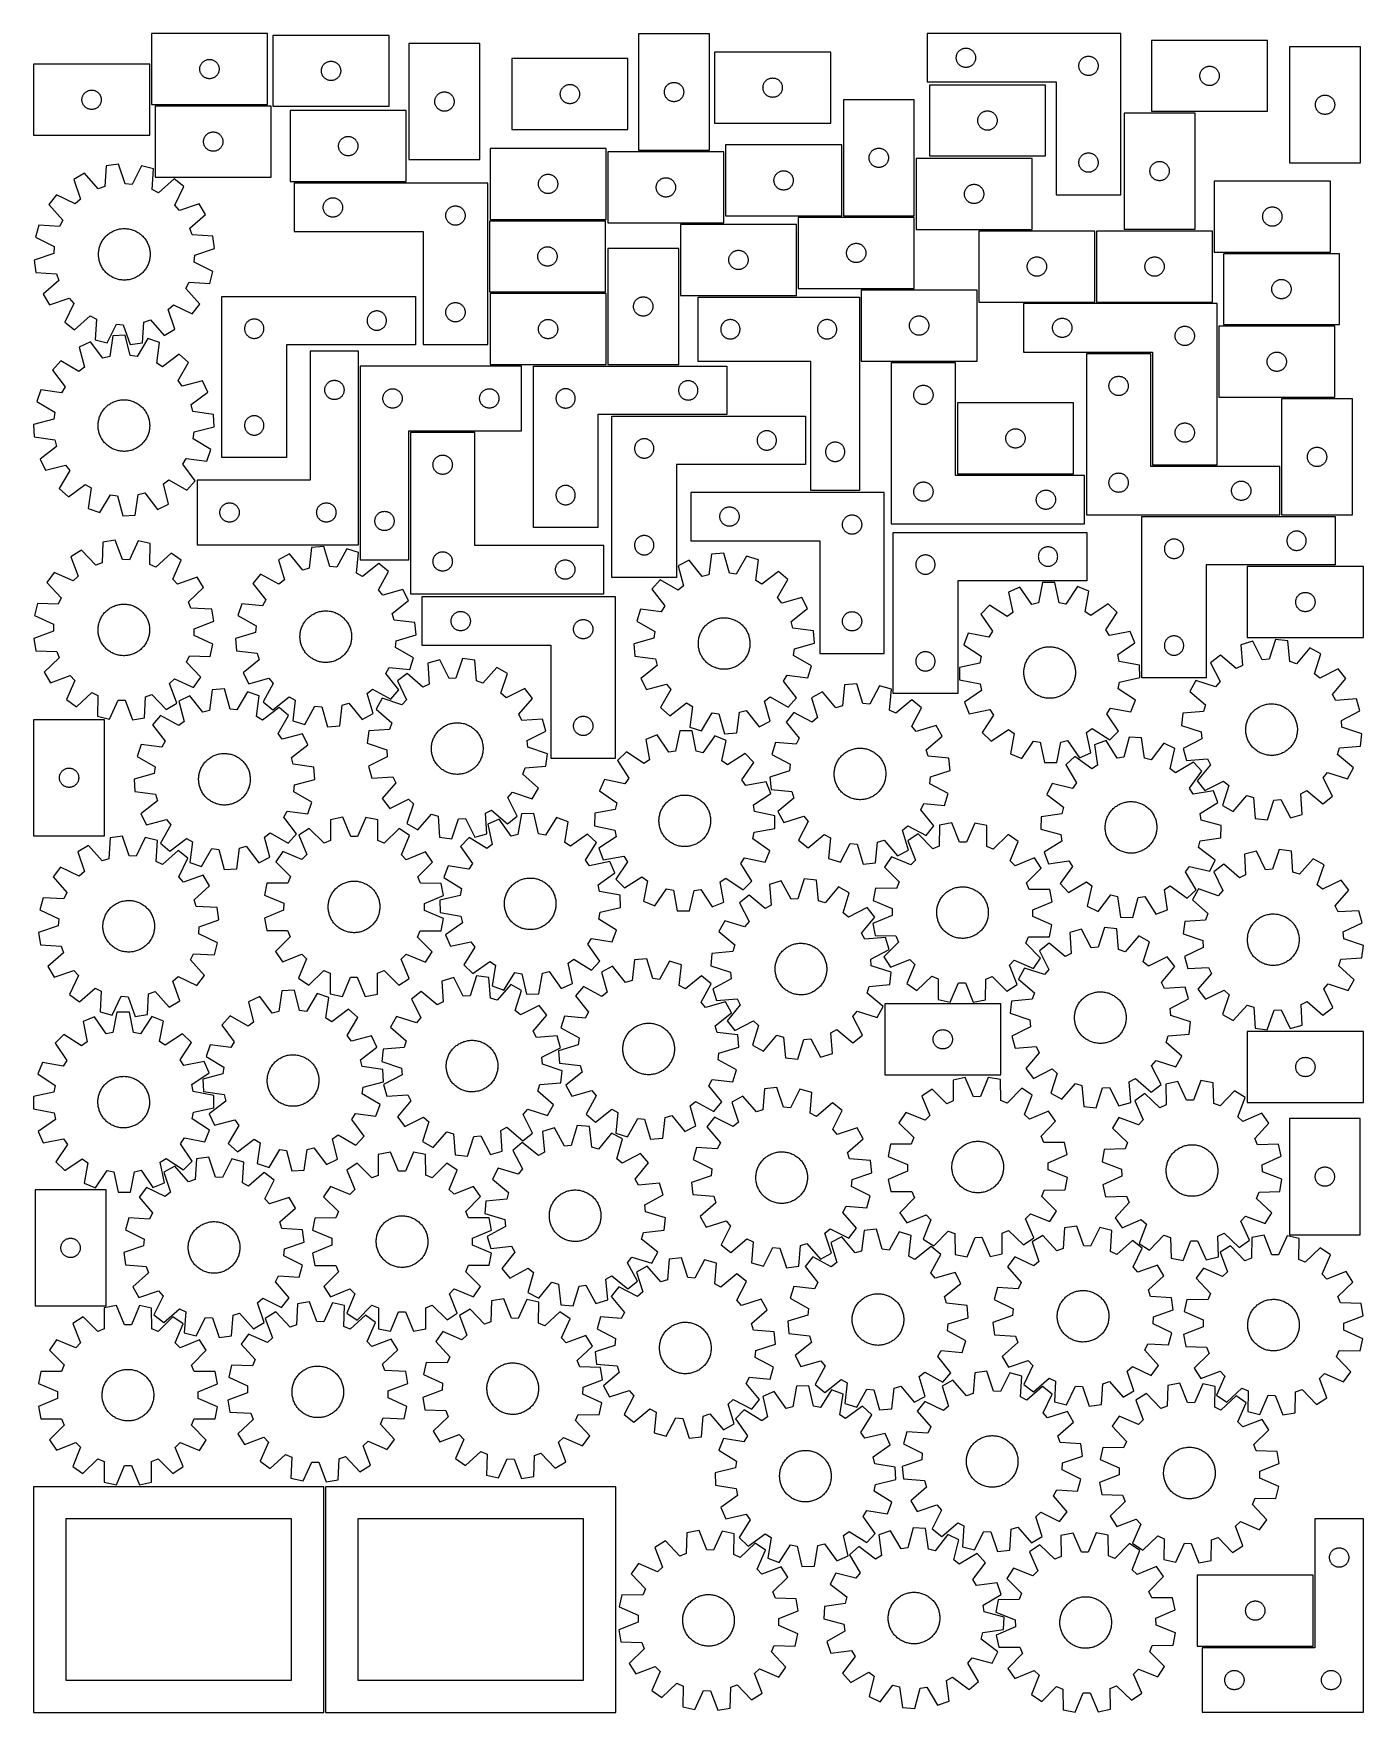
# Model space of a CAD drawing. Header units: millimetres. Extents: x 7 to 1243, y 7 to 1569.
import ezdxf

# ---------------------------------------------------------------- set-up
doc = ezdxf.new("R2010")
doc.units = ezdxf.units.MM
doc.layers.add('CUT', color=7, linetype='CONTINUOUS', true_color=0x000000)

msp = doc.modelspace()

# ---------------------------------------------------------------- linework, layer by layer
at = {"layer": 'CUT'}
for p, q in [((224.121671, 1568.502964), (116.121671, 1568.502964)), ((116.121671, 1568.502964), (116.121671, 1502.502964)), ((224.121671, 1502.502964), (224.121671, 1568.502964)), ((337.201323, 1566.813508), (229.201323, 1566.813508)), ((229.201323, 1566.813508), (229.201323, 1500.813508)), ((337.201323, 1500.813508), (337.201323, 1566.813508)), ((635.224638, 1568.125765), (569.224638, 1568.125765)), ((569.224638, 1568.125765), (569.224638, 1460.125765)), ((635.224638, 1460.125765), (635.224638, 1568.125765)), ((1017.761349, 1568.481724), (837.761349, 1568.481724)), ((837.761349, 1568.481724), (837.761349, 1523.481724)), ((1017.761349, 1418.481724), (1017.761349, 1568.481724)), ((1154.374633, 1562.161408), (1046.374633, 1562.161408)), ((1046.374633, 1562.161408), (1046.374633, 1496.161408)), ((1154.374633, 1496.161408), (1154.374633, 1562.161408)), ((421.677153, 1559.227571), (355.677153, 1559.227571)), ((355.677153, 1559.227571), (355.677153, 1451.227571)), ((421.677153, 1451.227571), (421.677153, 1559.227571)), ((747.978238, 1551.175327), (639.978238, 1551.175327)), ((639.978238, 1551.175327), (639.978238, 1485.175327)), ((747.978238, 1485.175327), (747.978238, 1551.175327)), ((864.761349, 1545.981724), (864.780618, 1546.570353)), ((864.780618, 1546.570353), (864.838345, 1547.15646)), ((864.838345, 1547.15646), (864.934281, 1547.737537)), ((864.934281, 1547.737537), (865.068016, 1548.311096)), ((865.068016, 1548.311096), (865.238977, 1548.87468)), ((865.238977, 1548.87468), (865.446433, 1549.425875)), ((865.446433, 1549.425875), (865.689494, 1549.962323)), ((865.689494, 1549.962323), (865.96712, 1550.481724)), ((865.96712, 1550.481724), (866.278122, 1550.981856)), ((866.278122, 1550.981856), (866.621168, 1551.460577)), ((866.621168, 1551.460577), (866.99479, 1551.915837)), ((866.99479, 1551.915837), (867.397387, 1552.345685)), ((867.397387, 1552.345685), (867.827236, 1552.748283)), ((867.827236, 1552.748283), (868.282496, 1553.121904)), ((868.282496, 1553.121904), (868.761216, 1553.464951)), ((868.761216, 1553.464951), (869.261349, 1553.775953)), ((869.261349, 1553.775953), (869.78075, 1554.053579)), ((869.78075, 1554.053579), (870.317198, 1554.29664)), ((870.317198, 1554.29664), (870.868393, 1554.504096)), ((870.868393, 1554.504096), (871.431977, 1554.675057)), ((871.431977, 1554.675057), (872.005536, 1554.808792)), ((872.005536, 1554.808792), (872.586613, 1554.904728)), ((872.586613, 1554.904728), (873.17272, 1554.962455)), ((873.17272, 1554.962455), (873.761349, 1554.981724)), ((873.761349, 1554.981724), (874.349977, 1554.962455)), ((874.349977, 1554.962455), (874.936084, 1554.904728)), ((874.936084, 1554.904728), (875.517161, 1554.808792)), ((875.517161, 1554.808792), (876.09072, 1554.675057)), ((876.09072, 1554.675057), (876.654304, 1554.504096)), ((876.654304, 1554.504096), (877.205499, 1554.29664)), ((877.205499, 1554.29664), (877.741947, 1554.053579)), ((877.741947, 1554.053579), (878.261349, 1553.775953)), ((878.261349, 1553.775953), (878.761481, 1553.464951)), ((878.761481, 1553.464951), (879.240201, 1553.121904)), ((879.240201, 1553.121904), (879.695461, 1552.748283)), ((879.695461, 1552.748283), (880.12531, 1552.345685)), ((880.12531, 1552.345685), (880.527907, 1551.915837)), ((880.527907, 1551.915837), (880.901529, 1551.460577)), ((880.901529, 1551.460577), (881.244575, 1550.981856)), ((881.244575, 1550.981856), (881.555577, 1550.481724)), ((881.555577, 1550.481724), (881.833203, 1549.962323)), ((881.833203, 1549.962323), (882.076264, 1549.425875)), ((882.076264, 1549.425875), (882.28372, 1548.87468)), ((882.28372, 1548.87468), (882.454681, 1548.311096)), ((882.454681, 1548.311096), (882.588416, 1547.737537)), ((882.588416, 1547.737537), (882.684352, 1547.15646)), ((882.684352, 1547.15646), (882.742079, 1546.570353)), ((882.742079, 1546.570353), (882.761349, 1545.981724)), ((983.261349, 1546.275953), (983.78075, 1546.553579)), ((983.78075, 1546.553579), (984.317198, 1546.79664)), ((984.317198, 1546.79664), (984.868393, 1547.004096)), ((984.868393, 1547.004096), (985.431977, 1547.175057)), ((985.431977, 1547.175057), (986.005536, 1547.308792)), ((986.005536, 1547.308792), (986.586613, 1547.404728)), ((986.586613, 1547.404728), (987.17272, 1547.462455)), ((987.17272, 1547.462455), (987.761349, 1547.481724)), ((987.761349, 1547.481724), (988.349977, 1547.462455)), ((988.349977, 1547.462455), (988.936084, 1547.404728)), ((988.936084, 1547.404728), (989.517161, 1547.308792)), ((989.517161, 1547.308792), (990.09072, 1547.175057)), ((990.09072, 1547.175057), (990.654304, 1547.004096)), ((990.654304, 1547.004096), (991.205499, 1546.79664)), ((991.205499, 1546.79664), (991.741947, 1546.553579)), ((991.741947, 1546.553579), (992.261349, 1546.275953)), ((1240.775404, 1556.29471), (1174.775404, 1556.29471)), ((1174.775404, 1556.29471), (1174.775404, 1448.29471)), ((1240.775404, 1448.29471), (1240.775404, 1556.29471)), ((114.520964, 1539.92093), (6.520964, 1539.92093)), ((6.520964, 1539.92093), (6.520964, 1473.92093)), ((114.520964, 1473.92093), (114.520964, 1539.92093)), ((161.121671, 1535.502964), (161.14094, 1536.091592)), ((161.14094, 1534.914336), (161.121671, 1535.502964)), ((161.14094, 1536.091592), (161.198667, 1536.6777)), ((161.198667, 1534.328228), (161.14094, 1534.914336)), ((161.198667, 1536.6777), (161.294603, 1537.258777)), ((161.294603, 1533.747151), (161.198667, 1534.328228)), ((161.294603, 1537.258777), (161.428338, 1537.832336)), ((161.428338, 1533.173593), (161.294603, 1533.747151)), ((161.428338, 1537.832336), (161.599299, 1538.395919)), ((161.599299, 1532.610009), (161.428338, 1533.173593)), ((161.599299, 1538.395919), (161.806755, 1538.947115)), ((161.806755, 1532.058813), (161.599299, 1532.610009)), ((161.806755, 1538.947115), (162.049816, 1539.483562)), ((162.049816, 1531.522366), (161.806755, 1532.058813)), ((162.049816, 1539.483562), (162.327442, 1540.002964)), ((162.327442, 1531.002964), (162.049816, 1531.522366)), ((162.327442, 1540.002964), (162.638444, 1540.503096)), ((162.638444, 1530.502832), (162.327442, 1531.002964)), ((162.638444, 1540.503096), (162.98149, 1540.981817)), ((162.98149, 1540.981817), (163.355112, 1541.437077)), ((163.355112, 1541.437077), (163.75771, 1541.866925)), ((163.75771, 1541.866925), (164.187558, 1542.269522)), ((164.187558, 1542.269522), (164.642818, 1542.643144)), ((164.642818, 1542.643144), (165.121538, 1542.986191)), ((165.121538, 1542.986191), (165.621671, 1543.297193)), ((165.621671, 1543.297193), (166.141072, 1543.574819)), ((166.141072, 1543.574819), (166.67752, 1543.81788)), ((166.67752, 1543.81788), (167.228715, 1544.025335)), ((167.228715, 1544.025335), (167.792299, 1544.196297)), ((167.792299, 1544.196297), (168.365858, 1544.330032)), ((168.365858, 1544.330032), (168.946935, 1544.425968)), ((168.946935, 1544.425968), (169.533042, 1544.483694)), ((169.533042, 1544.483694), (170.121671, 1544.502964)), ((170.121671, 1544.502964), (170.710299, 1544.483694)), ((170.710299, 1544.483694), (171.296406, 1544.425968)), ((171.296406, 1544.425968), (171.877483, 1544.330032)), ((171.877483, 1544.330032), (172.451042, 1544.196297)), ((172.451042, 1544.196297), (173.014626, 1544.025335)), ((173.014626, 1544.025335), (173.565821, 1543.81788)), ((173.565821, 1543.81788), (174.102269, 1543.574819)), ((174.102269, 1543.574819), (174.621671, 1543.297193)), ((174.621671, 1543.297193), (175.121803, 1542.986191)), ((175.121803, 1542.986191), (175.600523, 1542.643144)), ((175.600523, 1542.643144), (176.055783, 1542.269522)), ((176.055783, 1542.269522), (176.485632, 1541.866925)), ((176.485632, 1541.866925), (176.888229, 1541.437077)), ((176.888229, 1541.437077), (177.261851, 1540.981817)), ((177.261851, 1540.981817), (177.604897, 1540.503096)), ((177.604897, 1540.503096), (177.915899, 1540.002964)), ((177.915899, 1531.002964), (177.604897, 1530.502832)), ((177.915899, 1540.002964), (178.193525, 1539.483562)), ((178.193525, 1531.522366), (177.915899, 1531.002964)), ((178.193525, 1539.483562), (178.436586, 1538.947115)), ((178.436586, 1532.058813), (178.193525, 1531.522366)), ((178.436586, 1538.947115), (178.644042, 1538.395919)), ((178.644042, 1532.610009), (178.436586, 1532.058813)), ((178.644042, 1538.395919), (178.815003, 1537.832336)), ((178.815003, 1533.173593), (178.644042, 1532.610009)), ((178.815003, 1537.832336), (178.948738, 1537.258777)), ((178.948738, 1533.747151), (178.815003, 1533.173593)), ((178.948738, 1537.258777), (179.044674, 1536.6777)), ((179.044674, 1534.328228), (178.948738, 1533.747151)), ((179.044674, 1536.6777), (179.102401, 1536.091592)), ((179.102401, 1534.914336), (179.044674, 1534.328228)), ((179.102401, 1536.091592), (179.121671, 1535.502964)), ((179.121671, 1535.502964), (179.102401, 1534.914336)), ((274.201323, 1533.813508), (274.220593, 1534.402136)), ((274.220593, 1533.22488), (274.201323, 1533.813508)), ((274.220593, 1534.402136), (274.27832, 1534.988244)), ((274.27832, 1532.638772), (274.220593, 1533.22488)), ((274.27832, 1534.988244), (274.374256, 1535.569321)), ((274.374256, 1532.057695), (274.27832, 1532.638772)), ((274.374256, 1535.569321), (274.507991, 1536.142879)), ((274.507991, 1531.484137), (274.374256, 1532.057695)), ((274.507991, 1536.142879), (274.678952, 1536.706463)), ((274.678952, 1530.920553), (274.507991, 1531.484137)), ((274.678952, 1536.706463), (274.886407, 1537.257659)), ((274.886407, 1530.369357), (274.678952, 1530.920553)), ((274.886407, 1537.257659), (275.129469, 1537.794106)), ((275.129469, 1537.794106), (275.407095, 1538.313508)), ((275.407095, 1538.313508), (275.718097, 1538.81364)), ((275.718097, 1538.81364), (276.061143, 1539.292361)), ((276.061143, 1539.292361), (276.434765, 1539.74762)), ((276.434765, 1539.74762), (276.837362, 1540.177469)), ((276.837362, 1540.177469), (277.267211, 1540.580066)), ((277.267211, 1540.580066), (277.72247, 1540.953688)), ((277.72247, 1540.953688), (278.201191, 1541.296735)), ((278.201191, 1541.296735), (278.701323, 1541.607737)), ((278.701323, 1541.607737), (279.220725, 1541.885363)), ((279.220725, 1541.885363), (279.757172, 1542.128424)), ((279.757172, 1542.128424), (280.308368, 1542.335879)), ((280.308368, 1542.335879), (280.871952, 1542.50684)), ((280.871952, 1542.50684), (281.44551, 1542.640576)), ((281.44551, 1542.640576), (282.026588, 1542.736512)), ((282.026588, 1542.736512), (282.612695, 1542.794238)), ((282.612695, 1542.794238), (283.201323, 1542.813508)), ((283.201323, 1542.813508), (283.789951, 1542.794238)), ((283.789951, 1542.794238), (284.376059, 1542.736512)), ((284.376059, 1542.736512), (284.957136, 1542.640576)), ((284.957136, 1542.640576), (285.530695, 1542.50684)), ((285.530695, 1542.50684), (286.094278, 1542.335879)), ((286.094278, 1542.335879), (286.645474, 1542.128424)), ((286.645474, 1542.128424), (287.181921, 1541.885363)), ((287.181921, 1541.885363), (287.701323, 1541.607737)), ((287.701323, 1541.607737), (288.201455, 1541.296735)), ((288.201455, 1541.296735), (288.680176, 1540.953688)), ((288.680176, 1540.953688), (289.135436, 1540.580066)), ((289.135436, 1540.580066), (289.565284, 1540.177469)), ((289.565284, 1540.177469), (289.967882, 1539.74762)), ((289.967882, 1539.74762), (290.341503, 1539.292361)), ((290.341503, 1539.292361), (290.68455, 1538.81364)), ((290.68455, 1538.81364), (290.995552, 1538.313508)), ((290.995552, 1538.313508), (291.273178, 1537.794106)), ((291.273178, 1537.794106), (291.516239, 1537.257659)), ((291.516239, 1537.257659), (291.723694, 1536.706463)), ((291.723694, 1530.920553), (291.516239, 1530.369357)), ((291.723694, 1536.706463), (291.894656, 1536.142879)), ((291.894656, 1531.484137), (291.723694, 1530.920553)), ((291.894656, 1536.142879), (292.028391, 1535.569321)), ((292.028391, 1532.057695), (291.894656, 1531.484137)), ((292.028391, 1535.569321), (292.124327, 1534.988244)), ((292.124327, 1532.638772), (292.028391, 1532.057695)), ((292.124327, 1534.988244), (292.182054, 1534.402136)), ((292.182054, 1533.22488), (292.124327, 1532.638772)), ((292.182054, 1534.402136), (292.201323, 1533.813508)), ((292.201323, 1533.813508), (292.182054, 1533.22488)), ((559.417813, 1545.229527), (451.417813, 1545.229527)), ((451.417813, 1545.229527), (451.417813, 1479.229527)), ((559.417813, 1479.229527), (559.417813, 1545.229527)), ((864.780618, 1545.393096), (864.761349, 1545.981724)), ((864.838345, 1544.806989), (864.780618, 1545.393096)), ((864.934281, 1544.225911), (864.838345, 1544.806989)), ((865.068016, 1543.652353), (864.934281, 1544.225911)), ((865.238977, 1543.088769), (865.068016, 1543.652353)), ((865.446433, 1542.537573), (865.238977, 1543.088769)), ((865.689494, 1542.001126), (865.446433, 1542.537573)), ((865.96712, 1541.481724), (865.689494, 1542.001126)), ((866.278122, 1540.981592), (865.96712, 1541.481724)), ((866.621168, 1540.502871), (866.278122, 1540.981592)), ((866.99479, 1540.047612), (866.621168, 1540.502871)), ((867.397387, 1539.617763), (866.99479, 1540.047612)), ((867.827236, 1539.215166), (867.397387, 1539.617763)), ((868.282496, 1538.841544), (867.827236, 1539.215166)), ((868.761216, 1538.498498), (868.282496, 1538.841544)), ((869.261349, 1538.187496), (868.761216, 1538.498498)), ((869.78075, 1537.90987), (869.261349, 1538.187496)), ((870.317198, 1537.666809), (869.78075, 1537.90987)), ((870.868393, 1537.459353), (870.317198, 1537.666809)), ((871.431977, 1537.288392), (870.868393, 1537.459353)), ((872.005536, 1537.154657), (871.431977, 1537.288392)), ((872.586613, 1537.058721), (872.005536, 1537.154657)), ((873.17272, 1537.000994), (872.586613, 1537.058721)), ((873.761349, 1536.981724), (873.17272, 1537.000994)), ((874.349977, 1537.000994), (873.761349, 1536.981724)), ((874.936084, 1537.058721), (874.349977, 1537.000994)), ((875.517161, 1537.154657), (874.936084, 1537.058721)), ((876.09072, 1537.288392), (875.517161, 1537.154657)), ((876.654304, 1537.459353), (876.09072, 1537.288392)), ((877.205499, 1537.666809), (876.654304, 1537.459353)), ((877.741947, 1537.90987), (877.205499, 1537.666809)), ((878.261349, 1538.187496), (877.741947, 1537.90987)), ((878.761481, 1538.498498), (878.261349, 1538.187496)), ((879.240201, 1538.841544), (878.761481, 1538.498498)), ((879.695461, 1539.215166), (879.240201, 1538.841544)), ((880.12531, 1539.617763), (879.695461, 1539.215166)), ((880.527907, 1540.047612), (880.12531, 1539.617763)), ((880.901529, 1540.502871), (880.527907, 1540.047612)), ((881.244575, 1540.981592), (880.901529, 1540.502871)), ((881.555577, 1541.481724), (881.244575, 1540.981592)), ((881.833203, 1542.001126), (881.555577, 1541.481724)), ((882.076264, 1542.537573), (881.833203, 1542.001126)), ((882.28372, 1543.088769), (882.076264, 1542.537573)), ((882.454681, 1543.652353), (882.28372, 1543.088769)), ((882.588416, 1544.225911), (882.454681, 1543.652353)), ((882.684352, 1544.806989), (882.588416, 1544.225911)), ((882.742079, 1545.393096), (882.684352, 1544.806989)), ((882.761349, 1545.981724), (882.742079, 1545.393096)), ((978.761349, 1538.481724), (978.780618, 1539.070353)), ((978.780618, 1537.893096), (978.761349, 1538.481724)), ((978.780618, 1539.070353), (978.838345, 1539.65646)), ((978.838345, 1537.306989), (978.780618, 1537.893096)), ((978.838345, 1539.65646), (978.934281, 1540.237537)), ((978.934281, 1536.725911), (978.838345, 1537.306989)), ((978.934281, 1540.237537), (979.068016, 1540.811096)), ((979.068016, 1536.152353), (978.934281, 1536.725911)), ((979.068016, 1540.811096), (979.238977, 1541.37468)), ((979.238977, 1535.588769), (979.068016, 1536.152353)), ((979.238977, 1541.37468), (979.446433, 1541.925875)), ((979.446433, 1535.037573), (979.238977, 1535.588769)), ((979.446433, 1541.925875), (979.689494, 1542.462323)), ((979.689494, 1534.501126), (979.446433, 1535.037573)), ((979.689494, 1542.462323), (979.96712, 1542.981724)), ((979.96712, 1533.981724), (979.689494, 1534.501126)), ((979.96712, 1542.981724), (980.278122, 1543.481856)), ((980.278122, 1533.481592), (979.96712, 1533.981724)), ((980.278122, 1543.481856), (980.621168, 1543.960577)), ((980.621168, 1533.002871), (980.278122, 1533.481592)), ((980.621168, 1543.960577), (980.99479, 1544.415837)), ((980.99479, 1532.547612), (980.621168, 1533.002871)), ((980.99479, 1544.415837), (981.397387, 1544.845685)), ((981.397387, 1532.117763), (980.99479, 1532.547612)), ((981.397387, 1544.845685), (981.827236, 1545.248283)), ((981.827236, 1531.715166), (981.397387, 1532.117763)), ((981.827236, 1545.248283), (982.282496, 1545.621904)), ((982.282496, 1531.341544), (981.827236, 1531.715166)), ((982.282496, 1545.621904), (982.761216, 1545.964951)), ((982.761216, 1530.998498), (982.282496, 1531.341544)), ((982.761216, 1545.964951), (983.261349, 1546.275953)), ((983.261349, 1530.687496), (982.761216, 1530.998498)), ((992.261349, 1546.275953), (992.761481, 1545.964951)), ((992.761481, 1530.998498), (992.261349, 1530.687496)), ((992.761481, 1545.964951), (993.240201, 1545.621904)), ((993.240201, 1531.341544), (992.761481, 1530.998498)), ((993.240201, 1545.621904), (993.695461, 1545.248283)), ((993.695461, 1531.715166), (993.240201, 1531.341544)), ((993.695461, 1545.248283), (994.12531, 1544.845685)), ((994.12531, 1532.117763), (993.695461, 1531.715166)), ((994.12531, 1544.845685), (994.527907, 1544.415837)), ((994.527907, 1532.547612), (994.12531, 1532.117763)), ((994.527907, 1544.415837), (994.901529, 1543.960577)), ((994.901529, 1533.002871), (994.527907, 1532.547612)), ((994.901529, 1543.960577), (995.244575, 1543.481856)), ((995.244575, 1533.481592), (994.901529, 1533.002871)), ((995.244575, 1543.481856), (995.555577, 1542.981724)), ((995.555577, 1533.981724), (995.244575, 1533.481592)), ((995.555577, 1542.981724), (995.833203, 1542.462323)), ((995.833203, 1534.501126), (995.555577, 1533.981724)), ((995.833203, 1542.462323), (996.076264, 1541.925875)), ((996.076264, 1535.037573), (995.833203, 1534.501126)), ((996.076264, 1541.925875), (996.28372, 1541.37468)), ((996.28372, 1535.588769), (996.076264, 1535.037573)), ((996.28372, 1541.37468), (996.454681, 1540.811096)), ((996.454681, 1536.152353), (996.28372, 1535.588769)), ((996.454681, 1540.811096), (996.588416, 1540.237537)), ((996.588416, 1536.725911), (996.454681, 1536.152353)), ((996.588416, 1540.237537), (996.684352, 1539.65646)), ((996.684352, 1537.306989), (996.588416, 1536.725911)), ((996.684352, 1539.65646), (996.742079, 1539.070353)), ((996.742079, 1537.893096), (996.684352, 1537.306989)), ((996.742079, 1539.070353), (996.761349, 1538.481724)), ((996.761349, 1538.481724), (996.742079, 1537.893096)), ((1091.451629, 1530.336144), (1091.547565, 1530.917221)), ((1091.547565, 1530.917221), (1091.6813, 1531.49078)), ((1091.6813, 1531.49078), (1091.852261, 1532.054364)), ((1091.852261, 1532.054364), (1092.059717, 1532.605559)), ((1092.059717, 1532.605559), (1092.302778, 1533.142007)), ((1092.302778, 1533.142007), (1092.580404, 1533.661408)), ((1092.580404, 1533.661408), (1092.891406, 1534.161541)), ((1092.891406, 1534.161541), (1093.234453, 1534.640261)), ((1093.234453, 1534.640261), (1093.608074, 1535.095521)), ((1093.608074, 1535.095521), (1094.010672, 1535.525369)), ((1094.010672, 1535.525369), (1094.44052, 1535.927967)), ((1094.44052, 1535.927967), (1094.89578, 1536.301588)), ((1094.89578, 1536.301588), (1095.3745, 1536.644635)), ((1095.3745, 1536.644635), (1095.874633, 1536.955637)), ((1095.874633, 1536.955637), (1096.394034, 1537.233263)), ((1096.394034, 1537.233263), (1096.930482, 1537.476324)), ((1096.930482, 1537.476324), (1097.481677, 1537.68378)), ((1097.481677, 1537.68378), (1098.045261, 1537.854741)), ((1098.045261, 1537.854741), (1098.61882, 1537.988476)), ((1098.61882, 1537.988476), (1099.199897, 1538.084412)), ((1099.199897, 1538.084412), (1099.786004, 1538.142139)), ((1099.786004, 1538.142139), (1100.374633, 1538.161408)), ((1100.374633, 1538.161408), (1100.963261, 1538.142139)), ((1100.963261, 1538.142139), (1101.549368, 1538.084412)), ((1101.549368, 1538.084412), (1102.130445, 1537.988476)), ((1102.130445, 1537.988476), (1102.704004, 1537.854741)), ((1102.704004, 1537.854741), (1103.267588, 1537.68378)), ((1103.267588, 1537.68378), (1103.818783, 1537.476324)), ((1103.818783, 1537.476324), (1104.355231, 1537.233263)), ((1104.355231, 1537.233263), (1104.874633, 1536.955637)), ((1104.874633, 1536.955637), (1105.374765, 1536.644635)), ((1105.374765, 1536.644635), (1105.853485, 1536.301588)), ((1105.853485, 1536.301588), (1106.308745, 1535.927967)), ((1106.308745, 1535.927967), (1106.738594, 1535.525369)), ((1106.738594, 1535.525369), (1107.141191, 1535.095521)), ((1107.141191, 1535.095521), (1107.514813, 1534.640261)), ((1107.514813, 1534.640261), (1107.857859, 1534.161541)), ((1107.857859, 1534.161541), (1108.168861, 1533.661408)), ((1108.168861, 1533.661408), (1108.446487, 1533.142007)), ((1108.446487, 1533.142007), (1108.689548, 1532.605559)), ((1108.689548, 1532.605559), (1108.897004, 1532.054364)), ((1108.897004, 1532.054364), (1109.067965, 1531.49078)), ((1109.067965, 1531.49078), (1109.2017, 1530.917221)), ((1109.2017, 1530.917221), (1109.297636, 1530.336144)), ((56.540366, 1514.992785), (57.076813, 1515.235846)), ((57.076813, 1515.235846), (57.628009, 1515.443301)), ((57.628009, 1515.443301), (58.191593, 1515.614262)), ((58.191593, 1515.614262), (58.765151, 1515.747997)), ((58.765151, 1515.747997), (59.346229, 1515.843934)), ((59.346229, 1515.843934), (59.932336, 1515.90166)), ((59.932336, 1515.90166), (60.520964, 1515.92093)), ((60.520964, 1515.92093), (61.109593, 1515.90166)), ((61.109593, 1515.90166), (61.6957, 1515.843934)), ((61.6957, 1515.843934), (62.276777, 1515.747997)), ((62.276777, 1515.747997), (62.850336, 1515.614262)), ((62.850336, 1515.614262), (63.41392, 1515.443301)), ((63.41392, 1515.443301), (63.965115, 1515.235846)), ((63.965115, 1515.235846), (64.501563, 1514.992785)), ((162.98149, 1530.024111), (162.638444, 1530.502832)), ((163.355112, 1529.568852), (162.98149, 1530.024111)), ((163.75771, 1529.139003), (163.355112, 1529.568852)), ((164.187558, 1528.736406), (163.75771, 1529.139003)), ((164.642818, 1528.362784), (164.187558, 1528.736406)), ((165.121538, 1528.019738), (164.642818, 1528.362784)), ((165.621671, 1527.708736), (165.121538, 1528.019738)), ((166.141072, 1527.431109), (165.621671, 1527.708736)), ((166.67752, 1527.188048), (166.141072, 1527.431109)), ((167.228715, 1526.980593), (166.67752, 1527.188048)), ((167.792299, 1526.809632), (167.228715, 1526.980593)), ((168.365858, 1526.675897), (167.792299, 1526.809632)), ((168.946935, 1526.57996), (168.365858, 1526.675897)), ((169.533042, 1526.522234), (168.946935, 1526.57996)), ((170.121671, 1526.502964), (169.533042, 1526.522234)), ((170.710299, 1526.522234), (170.121671, 1526.502964)), ((171.296406, 1526.57996), (170.710299, 1526.522234)), ((171.877483, 1526.675897), (171.296406, 1526.57996)), ((172.451042, 1526.809632), (171.877483, 1526.675897)), ((173.014626, 1526.980593), (172.451042, 1526.809632)), ((173.565821, 1527.188048), (173.014626, 1526.980593)), ((174.102269, 1527.431109), (173.565821, 1527.188048)), ((174.621671, 1527.708736), (174.102269, 1527.431109)), ((175.121803, 1528.019738), (174.621671, 1527.708736)), ((175.600523, 1528.362784), (175.121803, 1528.019738)), ((176.055783, 1528.736406), (175.600523, 1528.362784)), ((176.485632, 1529.139003), (176.055783, 1528.736406)), ((176.888229, 1529.568852), (176.485632, 1529.139003)), ((177.261851, 1530.024111), (176.888229, 1529.568852)), ((177.604897, 1530.502832), (177.261851, 1530.024111)), ((275.129469, 1529.83291), (274.886407, 1530.369357)), ((275.407095, 1529.313508), (275.129469, 1529.83291)), ((275.718097, 1528.813376), (275.407095, 1529.313508)), ((276.061143, 1528.334655), (275.718097, 1528.813376)), ((276.434765, 1527.879396), (276.061143, 1528.334655)), ((276.837362, 1527.449547), (276.434765, 1527.879396)), ((277.267211, 1527.04695), (276.837362, 1527.449547)), ((277.72247, 1526.673328), (277.267211, 1527.04695)), ((278.201191, 1526.330282), (277.72247, 1526.673328)), ((278.701323, 1526.019279), (278.201191, 1526.330282)), ((279.220725, 1525.741653), (278.701323, 1526.019279)), ((279.757172, 1525.498592), (279.220725, 1525.741653)), ((280.308368, 1525.291137), (279.757172, 1525.498592)), ((280.871952, 1525.120176), (280.308368, 1525.291137)), ((281.44551, 1524.986441), (280.871952, 1525.120176)), ((282.026588, 1524.890504), (281.44551, 1524.986441)), ((282.612695, 1524.832778), (282.026588, 1524.890504)), ((283.201323, 1524.813508), (282.612695, 1524.832778)), ((283.789951, 1524.832778), (283.201323, 1524.813508)), ((284.376059, 1524.890504), (283.789951, 1524.832778)), ((284.957136, 1524.986441), (284.376059, 1524.890504)), ((285.530695, 1525.120176), (284.957136, 1524.986441)), ((286.094278, 1525.291137), (285.530695, 1525.120176)), ((286.645474, 1525.498592), (286.094278, 1525.291137)), ((287.181921, 1525.741653), (286.645474, 1525.498592)), ((287.701323, 1526.019279), (287.181921, 1525.741653)), ((288.201455, 1526.330282), (287.701323, 1526.019279)), ((288.680176, 1526.673328), (288.201455, 1526.330282)), ((289.135436, 1527.04695), (288.680176, 1526.673328)), ((289.565284, 1527.449547), (289.135436, 1527.04695)), ((289.967882, 1527.879396), (289.565284, 1527.449547)), ((290.341503, 1528.334655), (289.967882, 1527.879396)), ((290.68455, 1528.813376), (290.341503, 1528.334655)), ((290.995552, 1529.313508), (290.68455, 1528.813376)), ((291.273178, 1529.83291), (290.995552, 1529.313508)), ((291.516239, 1530.369357), (291.273178, 1529.83291)), ((496.724481, 1514.558898), (496.895442, 1515.122482)), ((496.895442, 1515.122482), (497.102897, 1515.673678)), ((497.102897, 1515.673678), (497.345958, 1516.210125)), ((497.345958, 1516.210125), (497.623584, 1516.729527)), ((497.623584, 1516.729527), (497.934587, 1517.229659)), ((497.934587, 1517.229659), (498.277633, 1517.70838)), ((498.277633, 1517.70838), (498.651255, 1518.163639)), ((498.651255, 1518.163639), (499.053852, 1518.593488)), ((499.053852, 1518.593488), (499.483701, 1518.996085)), ((499.483701, 1518.996085), (499.93896, 1519.369707)), ((499.93896, 1519.369707), (500.417681, 1519.712753)), ((500.417681, 1519.712753), (500.917813, 1520.023755)), ((500.917813, 1520.023755), (501.437215, 1520.301381)), ((501.437215, 1520.301381), (501.973662, 1520.544442)), ((501.973662, 1520.544442), (502.524858, 1520.751898)), ((502.524858, 1520.751898), (503.088442, 1520.922859)), ((503.088442, 1520.922859), (503.662, 1521.056594)), ((503.662, 1521.056594), (504.243077, 1521.15253)), ((504.243077, 1521.15253), (504.829185, 1521.210257)), ((504.829185, 1521.210257), (505.417813, 1521.229527)), ((505.417813, 1521.229527), (506.006441, 1521.210257)), ((506.006441, 1521.210257), (506.592549, 1521.15253)), ((506.592549, 1521.15253), (507.173626, 1521.056594)), ((507.173626, 1521.056594), (507.747185, 1520.922859)), ((507.747185, 1520.922859), (508.310768, 1520.751898)), ((508.310768, 1520.751898), (508.861964, 1520.544442)), ((508.861964, 1520.544442), (509.398411, 1520.301381)), ((509.398411, 1520.301381), (509.917813, 1520.023755)), ((509.917813, 1520.023755), (510.417945, 1519.712753)), ((510.417945, 1519.712753), (510.896666, 1519.369707)), ((510.896666, 1519.369707), (511.351925, 1518.996085)), ((511.351925, 1518.996085), (511.781774, 1518.593488)), ((511.781774, 1518.593488), (512.184371, 1518.163639)), ((512.184371, 1518.163639), (512.557993, 1517.70838)), ((512.557993, 1517.70838), (512.90104, 1517.229659)), ((512.90104, 1517.229659), (513.212042, 1516.729527)), ((513.212042, 1516.729527), (513.489668, 1516.210125)), ((513.489668, 1516.210125), (513.732729, 1515.673678)), ((513.732729, 1515.673678), (513.940184, 1515.122482)), ((513.940184, 1515.122482), (514.111146, 1514.558898)), ((593.243908, 1514.714393), (593.301635, 1515.3005)), ((593.301635, 1515.3005), (593.397571, 1515.881577)), ((593.397571, 1515.881577), (593.531306, 1516.455136)), ((593.531306, 1516.455136), (593.702267, 1517.01872)), ((593.702267, 1517.01872), (593.909722, 1517.569915)), ((593.909722, 1517.569915), (594.152784, 1518.106363)), ((594.152784, 1518.106363), (594.43041, 1518.625765)), ((594.43041, 1518.625765), (594.741412, 1519.125897)), ((594.741412, 1519.125897), (595.084458, 1519.604617)), ((595.084458, 1519.604617), (595.45808, 1520.059877)), ((595.45808, 1520.059877), (595.860677, 1520.489726)), ((595.860677, 1520.489726), (596.290526, 1520.892323)), ((596.290526, 1520.892323), (596.745785, 1521.265945)), ((596.745785, 1521.265945), (597.224506, 1521.608991)), ((597.224506, 1521.608991), (597.724638, 1521.919993)), ((597.724638, 1521.919993), (598.24404, 1522.197619)), ((598.24404, 1522.197619), (598.780487, 1522.44068)), ((598.780487, 1522.44068), (599.331683, 1522.648136)), ((599.331683, 1522.648136), (599.895267, 1522.819097)), ((599.895267, 1522.819097), (600.468825, 1522.952832)), ((600.468825, 1522.952832), (601.049903, 1523.048768)), ((601.049903, 1523.048768), (601.63601, 1523.106495)), ((601.63601, 1523.106495), (602.224638, 1523.125765)), ((602.224638, 1523.125765), (602.813266, 1523.106495)), ((602.813266, 1523.106495), (603.399374, 1523.048768)), ((603.399374, 1523.048768), (603.980451, 1522.952832)), ((603.980451, 1522.952832), (604.55401, 1522.819097)), ((604.55401, 1522.819097), (605.117593, 1522.648136)), ((605.117593, 1522.648136), (605.668789, 1522.44068)), ((605.668789, 1522.44068), (606.205237, 1522.197619)), ((606.205237, 1522.197619), (606.724638, 1521.919993)), ((606.724638, 1521.919993), (607.22477, 1521.608991)), ((607.22477, 1521.608991), (607.703491, 1521.265945)), ((607.703491, 1521.265945), (608.158751, 1520.892323)), ((608.158751, 1520.892323), (608.588599, 1520.489726)), ((608.588599, 1520.489726), (608.991197, 1520.059877)), ((608.991197, 1520.059877), (609.364818, 1519.604617)), ((609.364818, 1519.604617), (609.707865, 1519.125897)), ((609.707865, 1519.125897), (610.018867, 1518.625765)), ((610.018867, 1518.625765), (610.296493, 1518.106363)), ((610.296493, 1518.106363), (610.539554, 1517.569915)), ((610.539554, 1517.569915), (610.747009, 1517.01872)), ((610.747009, 1517.01872), (610.917971, 1516.455136)), ((610.917971, 1516.455136), (611.051706, 1515.881577)), ((611.051706, 1515.881577), (611.147642, 1515.3005)), ((611.147642, 1515.3005), (611.205369, 1514.714393)), ((684.978238, 1518.175327), (684.997508, 1518.763956)), ((684.997508, 1517.586699), (684.978238, 1518.175327)), ((684.997508, 1518.763956), (685.055234, 1519.350063)), ((685.055234, 1517.000592), (684.997508, 1517.586699)), ((685.055234, 1519.350063), (685.15117, 1519.93114)), ((685.15117, 1516.419515), (685.055234, 1517.000592)), ((685.15117, 1519.93114), (685.284905, 1520.504699)), ((685.284905, 1515.845956), (685.15117, 1516.419515)), ((685.284905, 1520.504699), (685.455867, 1521.068283)), ((685.455867, 1515.282372), (685.284905, 1515.845956)), ((685.455867, 1521.068283), (685.663322, 1521.619478)), ((685.663322, 1514.731177), (685.455867, 1515.282372)), ((685.663322, 1521.619478), (685.906383, 1522.155926)), ((685.906383, 1522.155926), (686.184009, 1522.675327)), ((686.184009, 1522.675327), (686.495011, 1523.17546)), ((686.495011, 1523.17546), (686.838058, 1523.65418)), ((686.838058, 1523.65418), (687.21168, 1524.10944)), ((687.21168, 1524.10944), (687.614277, 1524.539288)), ((687.614277, 1524.539288), (688.044126, 1524.941886)), ((688.044126, 1524.941886), (688.499385, 1525.315508)), ((688.499385, 1525.315508), (688.978106, 1525.658554)), ((688.978106, 1525.658554), (689.478238, 1525.969556)), ((689.478238, 1525.969556), (689.99764, 1526.247182)), ((689.99764, 1526.247182), (690.534087, 1526.490243)), ((690.534087, 1526.490243), (691.085283, 1526.697699)), ((691.085283, 1526.697699), (691.648867, 1526.86866)), ((691.648867, 1526.86866), (692.222425, 1527.002395)), ((692.222425, 1527.002395), (692.803502, 1527.098331)), ((692.803502, 1527.098331), (693.38961, 1527.156058)), ((693.38961, 1527.156058), (693.978238, 1527.175327)), ((693.978238, 1527.175327), (694.566866, 1527.156058)), ((694.566866, 1527.156058), (695.152974, 1527.098331)), ((695.152974, 1527.098331), (695.734051, 1527.002395)), ((695.734051, 1527.002395), (696.307609, 1526.86866)), ((696.307609, 1526.86866), (696.871193, 1526.697699)), ((696.871193, 1526.697699), (697.422389, 1526.490243)), ((697.422389, 1526.490243), (697.958836, 1526.247182)), ((697.958836, 1526.247182), (698.478238, 1525.969556)), ((698.478238, 1525.969556), (698.97837, 1525.658554)), ((698.97837, 1525.658554), (699.457091, 1525.315508)), ((699.457091, 1525.315508), (699.91235, 1524.941886)), ((699.91235, 1524.941886), (700.342199, 1524.539288)), ((700.342199, 1524.539288), (700.744796, 1524.10944)), ((700.744796, 1524.10944), (701.118418, 1523.65418)), ((701.118418, 1523.65418), (701.461464, 1523.17546)), ((701.461464, 1523.17546), (701.772467, 1522.675327)), ((701.772467, 1522.675327), (702.050093, 1522.155926)), ((702.050093, 1522.155926), (702.293154, 1521.619478)), ((702.293154, 1521.619478), (702.500609, 1521.068283)), ((702.500609, 1515.282372), (702.293154, 1514.731177)), ((702.500609, 1521.068283), (702.67157, 1520.504699)), ((702.67157, 1515.845956), (702.500609, 1515.282372)), ((702.67157, 1520.504699), (702.805305, 1519.93114)), ((702.805305, 1516.419515), (702.67157, 1515.845956)), ((702.805305, 1519.93114), (702.901242, 1519.350063)), ((702.901242, 1517.000592), (702.805305, 1516.419515)), ((702.901242, 1519.350063), (702.958968, 1518.763956)), ((702.958968, 1517.586699), (702.901242, 1517.000592)), ((702.958968, 1518.763956), (702.978238, 1518.175327)), ((702.978238, 1518.175327), (702.958968, 1517.586699)), ((837.761349, 1523.481724), (957.761349, 1523.481724)), ((947.788512, 1520.605256), (839.788512, 1520.605256)), ((839.788512, 1520.605256), (839.788512, 1454.605256)), ((947.788512, 1454.605256), (947.788512, 1520.605256)), ((957.761349, 1523.481724), (957.761349, 1418.481724)), ((983.78075, 1530.40987), (983.261349, 1530.687496)), ((984.317198, 1530.166809), (983.78075, 1530.40987)), ((984.868393, 1529.959353), (984.317198, 1530.166809)), ((985.431977, 1529.788392), (984.868393, 1529.959353)), ((986.005536, 1529.654657), (985.431977, 1529.788392)), ((986.586613, 1529.558721), (986.005536, 1529.654657)), ((987.17272, 1529.500994), (986.586613, 1529.558721)), ((987.761349, 1529.481724), (987.17272, 1529.500994)), ((988.349977, 1529.500994), (987.761349, 1529.481724)), ((988.936084, 1529.558721), (988.349977, 1529.500994)), ((989.517161, 1529.654657), (988.936084, 1529.558721)), ((990.09072, 1529.788392), (989.517161, 1529.654657)), ((990.654304, 1529.959353), (990.09072, 1529.788392)), ((991.205499, 1530.166809), (990.654304, 1529.959353)), ((991.741947, 1530.40987), (991.205499, 1530.166809)), ((992.261349, 1530.687496), (991.741947, 1530.40987)), ((1091.374633, 1529.161408), (1091.393902, 1529.750037)), ((1091.393902, 1528.57278), (1091.374633, 1529.161408)), ((1091.393902, 1529.750037), (1091.451629, 1530.336144)), ((1091.451629, 1527.986673), (1091.393902, 1528.57278)), ((1091.547565, 1527.405596), (1091.451629, 1527.986673)), ((1091.6813, 1526.832037), (1091.547565, 1527.405596)), ((1091.852261, 1526.268453), (1091.6813, 1526.832037)), ((1092.059717, 1525.717258), (1091.852261, 1526.268453)), ((1092.302778, 1525.18081), (1092.059717, 1525.717258)), ((1092.580404, 1524.661408), (1092.302778, 1525.18081)), ((1092.891406, 1524.161276), (1092.580404, 1524.661408)), ((1093.234453, 1523.682556), (1092.891406, 1524.161276)), ((1093.608074, 1523.227296), (1093.234453, 1523.682556)), ((1094.010672, 1522.797447), (1093.608074, 1523.227296)), ((1094.44052, 1522.39485), (1094.010672, 1522.797447)), ((1094.89578, 1522.021228), (1094.44052, 1522.39485)), ((1095.3745, 1521.678182), (1094.89578, 1522.021228)), ((1095.874633, 1521.36718), (1095.3745, 1521.678182)), ((1096.394034, 1521.089554), (1095.874633, 1521.36718)), ((1096.930482, 1520.846493), (1096.394034, 1521.089554)), ((1097.481677, 1520.639037), (1096.930482, 1520.846493)), ((1098.045261, 1520.468076), (1097.481677, 1520.639037)), ((1098.61882, 1520.334341), (1098.045261, 1520.468076)), ((1099.199897, 1520.238405), (1098.61882, 1520.334341)), ((1099.786004, 1520.180678), (1099.199897, 1520.238405)), ((1100.374633, 1520.161408), (1099.786004, 1520.180678)), ((1100.963261, 1520.180678), (1100.374633, 1520.161408)), ((1101.549368, 1520.238405), (1100.963261, 1520.180678)), ((1102.130445, 1520.334341), (1101.549368, 1520.238405)), ((1102.704004, 1520.468076), (1102.130445, 1520.334341)), ((1103.267588, 1520.639037), (1102.704004, 1520.468076)), ((1103.818783, 1520.846493), (1103.267588, 1520.639037)), ((1104.355231, 1521.089554), (1103.818783, 1520.846493)), ((1104.874633, 1521.36718), (1104.355231, 1521.089554)), ((1105.374765, 1521.678182), (1104.874633, 1521.36718)), ((1105.853485, 1522.021228), (1105.374765, 1521.678182)), ((1106.308745, 1522.39485), (1105.853485, 1522.021228)), ((1106.738594, 1522.797447), (1106.308745, 1522.39485)), ((1107.141191, 1523.227296), (1106.738594, 1522.797447)), ((1107.514813, 1523.682556), (1107.141191, 1523.227296)), ((1107.857859, 1524.161276), (1107.514813, 1523.682556)), ((1108.168861, 1524.661408), (1107.857859, 1524.161276)), ((1108.446487, 1525.18081), (1108.168861, 1524.661408)), ((1108.689548, 1525.717258), (1108.446487, 1525.18081)), ((1108.897004, 1526.268453), (1108.689548, 1525.717258)), ((1109.067965, 1526.832037), (1108.897004, 1526.268453)), ((1109.2017, 1527.405596), (1109.067965, 1526.832037)), ((1109.297636, 1527.986673), (1109.2017, 1527.405596)), ((1109.297636, 1530.336144), (1109.355363, 1529.750037)), ((1109.355363, 1528.57278), (1109.297636, 1527.986673)), ((1109.355363, 1529.750037), (1109.374633, 1529.161408)), ((1109.374633, 1529.161408), (1109.355363, 1528.57278)), ((51.520964, 1506.92093), (51.540234, 1507.509558)), ((51.540234, 1506.332302), (51.520964, 1506.92093)), ((51.540234, 1507.509558), (51.597961, 1508.095666)), ((51.597961, 1505.746194), (51.540234, 1506.332302)), ((51.597961, 1508.095666), (51.693897, 1508.676743)), ((51.693897, 1505.165117), (51.597961, 1505.746194)), ((51.693897, 1508.676743), (51.827632, 1509.250301)), ((51.827632, 1504.591559), (51.693897, 1505.165117)), ((51.827632, 1509.250301), (51.998593, 1509.813885)), ((51.998593, 1504.027975), (51.827632, 1504.591559)), ((51.998593, 1509.813885), (52.206049, 1510.365081)), ((52.206049, 1503.476779), (51.998593, 1504.027975)), ((52.206049, 1510.365081), (52.44911, 1510.901528)), ((52.44911, 1502.940332), (52.206049, 1503.476779)), ((52.44911, 1510.901528), (52.726736, 1511.42093)), ((52.726736, 1502.42093), (52.44911, 1502.940332)), ((52.726736, 1511.42093), (53.037738, 1511.921062)), ((53.037738, 1501.920798), (52.726736, 1502.42093)), ((53.037738, 1511.921062), (53.380784, 1512.399783)), ((53.380784, 1501.442077), (53.037738, 1501.920798)), ((53.380784, 1512.399783), (53.754406, 1512.855042)), ((53.754406, 1500.986818), (53.380784, 1501.442077)), ((53.754406, 1512.855042), (54.157003, 1513.284891)), ((54.157003, 1500.556969), (53.754406, 1500.986818)), ((54.157003, 1513.284891), (54.586852, 1513.687488)), ((54.586852, 1500.154372), (54.157003, 1500.556969)), ((54.586852, 1513.687488), (55.042112, 1514.06111)), ((55.042112, 1499.78075), (54.586852, 1500.154372)), ((55.042112, 1514.06111), (55.520832, 1514.404156)), ((55.520832, 1499.437703), (55.042112, 1499.78075)), ((55.520832, 1514.404156), (56.020964, 1514.715159)), ((56.020964, 1514.715159), (56.540366, 1514.992785)), ((64.501563, 1514.992785), (65.020964, 1514.715159)), ((65.020964, 1514.715159), (65.521096, 1514.404156)), ((65.521096, 1514.404156), (65.999817, 1514.06111)), ((65.999817, 1499.78075), (65.521096, 1499.437703)), ((65.999817, 1514.06111), (66.455077, 1513.687488)), ((66.455077, 1500.154372), (65.999817, 1499.78075)), ((66.455077, 1513.687488), (66.884925, 1513.284891)), ((66.884925, 1500.556969), (66.455077, 1500.154372)), ((66.884925, 1513.284891), (67.287523, 1512.855042)), ((67.287523, 1500.986818), (66.884925, 1500.556969)), ((67.287523, 1512.855042), (67.661144, 1512.399783)), ((67.661144, 1501.442077), (67.287523, 1500.986818)), ((67.661144, 1512.399783), (68.004191, 1511.921062)), ((68.004191, 1501.920798), (67.661144, 1501.442077)), ((68.004191, 1511.921062), (68.315193, 1511.42093)), ((68.315193, 1502.42093), (68.004191, 1501.920798)), ((68.315193, 1511.42093), (68.592819, 1510.901528)), ((68.592819, 1502.940332), (68.315193, 1502.42093)), ((68.592819, 1510.901528), (68.83588, 1510.365081)), ((68.83588, 1503.476779), (68.592819, 1502.940332)), ((68.83588, 1510.365081), (69.043336, 1509.813885)), ((69.043336, 1504.027975), (68.83588, 1503.476779)), ((69.043336, 1509.813885), (69.214297, 1509.250301)), ((69.214297, 1504.591559), (69.043336, 1504.027975)), ((69.214297, 1509.250301), (69.348032, 1508.676743)), ((69.348032, 1505.165117), (69.214297, 1504.591559)), ((69.348032, 1508.676743), (69.443968, 1508.095666)), ((69.443968, 1505.746194), (69.348032, 1505.165117)), ((69.443968, 1508.095666), (69.501695, 1507.509558)), ((69.501695, 1506.332302), (69.443968, 1505.746194)), ((69.501695, 1507.509558), (69.520964, 1506.92093)), ((69.520964, 1506.92093), (69.501695, 1506.332302)), ((116.121671, 1502.502964), (224.121671, 1502.502964)), ((227.635222, 1500.969514), (119.635222, 1500.969514)), ((119.635222, 1500.969514), (119.635222, 1434.969514)), ((227.635222, 1434.969514), (227.635222, 1500.969514)), ((229.201323, 1500.813508), (337.201323, 1500.813508)), ((379.677153, 1505.227571), (379.696423, 1505.816199)), ((379.696423, 1504.638943), (379.677153, 1505.227571)), ((379.696423, 1505.816199), (379.754149, 1506.402307)), ((379.754149, 1504.052835), (379.696423, 1504.638943)), ((379.754149, 1506.402307), (379.850085, 1506.983384)), ((379.850085, 1503.471758), (379.754149, 1504.052835)), ((379.850085, 1506.983384), (379.983821, 1507.556943)), ((379.983821, 1502.8982), (379.850085, 1503.471758)), ((379.983821, 1507.556943), (380.154782, 1508.120526)), ((380.154782, 1502.334616), (379.983821, 1502.8982)), ((380.154782, 1508.120526), (380.362237, 1508.671722)), ((380.362237, 1501.78342), (380.154782, 1502.334616)), ((380.362237, 1508.671722), (380.605298, 1509.208169)), ((380.605298, 1501.246973), (380.362237, 1501.78342)), ((380.605298, 1509.208169), (380.882924, 1509.727571)), ((380.882924, 1500.727571), (380.605298, 1501.246973)), ((380.882924, 1509.727571), (381.193926, 1510.227703)), ((381.193926, 1500.227439), (380.882924, 1500.727571)), ((381.193926, 1510.227703), (381.536973, 1510.706424)), ((381.536973, 1499.748718), (381.193926, 1500.227439)), ((381.536973, 1510.706424), (381.910595, 1511.161684)), ((381.910595, 1499.293459), (381.536973, 1499.748718)), ((381.910595, 1511.161684), (382.313192, 1511.591532)), ((382.313192, 1511.591532), (382.743041, 1511.994129)), ((382.743041, 1511.994129), (383.1983, 1512.367751)), ((383.1983, 1512.367751), (383.677021, 1512.710798)), ((383.677021, 1512.710798), (384.177153, 1513.0218)), ((384.177153, 1513.0218), (384.696555, 1513.299426)), ((384.696555, 1513.299426), (385.233002, 1513.542487)), ((385.233002, 1513.542487), (385.784198, 1513.749942)), ((385.784198, 1513.749942), (386.347782, 1513.920904)), ((386.347782, 1513.920904), (386.92134, 1514.054639)), ((386.92134, 1514.054639), (387.502417, 1514.150575)), ((387.502417, 1514.150575), (388.088525, 1514.208301)), ((388.088525, 1514.208301), (388.677153, 1514.227571)), ((388.677153, 1514.227571), (389.265781, 1514.208301)), ((389.265781, 1514.208301), (389.851889, 1514.150575)), ((389.851889, 1514.150575), (390.432966, 1514.054639)), ((390.432966, 1514.054639), (391.006524, 1513.920904)), ((391.006524, 1513.920904), (391.570108, 1513.749942)), ((391.570108, 1513.749942), (392.121304, 1513.542487)), ((392.121304, 1513.542487), (392.657751, 1513.299426)), ((392.657751, 1513.299426), (393.177153, 1513.0218)), ((393.177153, 1513.0218), (393.677285, 1512.710798)), ((393.677285, 1512.710798), (394.156006, 1512.367751)), ((394.156006, 1512.367751), (394.611265, 1511.994129)), ((394.611265, 1511.994129), (395.041114, 1511.591532)), ((395.041114, 1511.591532), (395.443711, 1511.161684)), ((395.443711, 1511.161684), (395.817333, 1510.706424)), ((395.817333, 1499.748718), (395.443711, 1499.293459)), ((395.817333, 1510.706424), (396.160379, 1510.227703)), ((396.160379, 1500.227439), (395.817333, 1499.748718)), ((396.160379, 1510.227703), (396.471382, 1509.727571)), ((396.471382, 1500.727571), (396.160379, 1500.227439)), ((396.471382, 1509.727571), (396.749008, 1509.208169)), ((396.749008, 1501.246973), (396.471382, 1500.727571)), ((396.749008, 1509.208169), (396.992069, 1508.671722)), ((396.992069, 1501.78342), (396.749008, 1501.246973)), ((396.992069, 1508.671722), (397.199524, 1508.120526)), ((397.199524, 1502.334616), (396.992069, 1501.78342)), ((397.199524, 1508.120526), (397.370485, 1507.556943)), ((397.370485, 1502.8982), (397.199524, 1502.334616)), ((397.370485, 1507.556943), (397.50422, 1506.983384)), ((397.50422, 1503.471758), (397.370485, 1502.8982)), ((397.50422, 1506.983384), (397.600157, 1506.402307)), ((397.600157, 1504.052835), (397.50422, 1503.471758)), ((397.600157, 1506.402307), (397.657883, 1505.816199)), ((397.657883, 1504.638943), (397.600157, 1504.052835)), ((397.657883, 1505.816199), (397.677153, 1505.227571)), ((397.677153, 1505.227571), (397.657883, 1504.638943)), ((496.417813, 1512.229527), (496.437083, 1512.818155)), ((496.437083, 1511.640899), (496.417813, 1512.229527)), ((496.437083, 1512.818155), (496.494809, 1513.404262)), ((496.494809, 1511.054791), (496.437083, 1511.640899)), ((496.494809, 1513.404262), (496.590746, 1513.98534)), ((496.590746, 1510.473714), (496.494809, 1511.054791)), ((496.590746, 1513.98534), (496.724481, 1514.558898)), ((496.724481, 1509.900155), (496.590746, 1510.473714)), ((496.895442, 1509.336571), (496.724481, 1509.900155)), ((497.102897, 1508.785376), (496.895442, 1509.336571)), ((497.345958, 1508.248928), (497.102897, 1508.785376)), ((497.623584, 1507.729527), (497.345958, 1508.248928)), ((497.934587, 1507.229395), (497.623584, 1507.729527)), ((498.277633, 1506.750674), (497.934587, 1507.229395)), ((498.651255, 1506.295414), (498.277633, 1506.750674)), ((499.053852, 1505.865566), (498.651255, 1506.295414)), ((499.483701, 1505.462968), (499.053852, 1505.865566)), ((499.93896, 1505.089347), (499.483701, 1505.462968)), ((500.417681, 1504.7463), (499.93896, 1505.089347)), ((500.917813, 1504.435298), (500.417681, 1504.7463)), ((501.437215, 1504.157672), (500.917813, 1504.435298)), ((501.973662, 1503.914611), (501.437215, 1504.157672)), ((502.524858, 1503.707156), (501.973662, 1503.914611)), ((503.088442, 1503.536194), (502.524858, 1503.707156)), ((503.662, 1503.402459), (503.088442, 1503.536194)), ((504.243077, 1503.306523), (503.662, 1503.402459)), ((504.829185, 1503.248796), (504.243077, 1503.306523)), ((505.417813, 1503.229527), (504.829185, 1503.248796)), ((506.006441, 1503.248796), (505.417813, 1503.229527)), ((506.592549, 1503.306523), (506.006441, 1503.248796)), ((507.173626, 1503.402459), (506.592549, 1503.306523)), ((507.747185, 1503.536194), (507.173626, 1503.402459)), ((508.310768, 1503.707156), (507.747185, 1503.536194)), ((508.861964, 1503.914611), (508.310768, 1503.707156)), ((509.398411, 1504.157672), (508.861964, 1503.914611)), ((509.917813, 1504.435298), (509.398411, 1504.157672)), ((510.417945, 1504.7463), (509.917813, 1504.435298)), ((510.896666, 1505.089347), (510.417945, 1504.7463)), ((511.351925, 1505.462968), (510.896666, 1505.089347)), ((511.781774, 1505.865566), (511.351925, 1505.462968)), ((512.184371, 1506.295414), (511.781774, 1505.865566)), ((512.557993, 1506.750674), (512.184371, 1506.295414)), ((512.90104, 1507.229395), (512.557993, 1506.750674)), ((513.212042, 1507.729527), (512.90104, 1507.229395)), ((513.489668, 1508.248928), (513.212042, 1507.729527)), ((513.732729, 1508.785376), (513.489668, 1508.248928)), ((513.940184, 1509.336571), (513.732729, 1508.785376)), ((514.111146, 1509.900155), (513.940184, 1509.336571)), ((514.111146, 1514.558898), (514.244881, 1513.98534)), ((514.244881, 1510.473714), (514.111146, 1509.900155)), ((514.244881, 1513.98534), (514.340817, 1513.404262)), ((514.340817, 1511.054791), (514.244881, 1510.473714)), ((514.340817, 1513.404262), (514.398543, 1512.818155)), ((514.398543, 1511.640899), (514.340817, 1511.054791)), ((514.398543, 1512.818155), (514.417813, 1512.229527)), ((514.417813, 1512.229527), (514.398543, 1511.640899)), ((593.224638, 1514.125765), (593.243908, 1514.714393)), ((593.243908, 1513.537136), (593.224638, 1514.125765)), ((593.301635, 1512.951029), (593.243908, 1513.537136)), ((593.397571, 1512.369952), (593.301635, 1512.951029)), ((593.531306, 1511.796393), (593.397571, 1512.369952)), ((593.702267, 1511.232809), (593.531306, 1511.796393)), ((593.909722, 1510.681614), (593.702267, 1511.232809)), ((594.152784, 1510.145166), (593.909722, 1510.681614)), ((594.43041, 1509.625765), (594.152784, 1510.145166)), ((594.741412, 1509.125632), (594.43041, 1509.625765)), ((595.084458, 1508.646912), (594.741412, 1509.125632)), ((595.45808, 1508.191652), (595.084458, 1508.646912)), ((595.860677, 1507.761804), (595.45808, 1508.191652)), ((596.290526, 1507.359206), (595.860677, 1507.761804)), ((596.745785, 1506.985584), (596.290526, 1507.359206)), ((597.224506, 1506.642538), (596.745785, 1506.985584)), ((597.724638, 1506.331536), (597.224506, 1506.642538)), ((598.24404, 1506.05391), (597.724638, 1506.331536)), ((598.780487, 1505.810849), (598.24404, 1506.05391)), ((599.331683, 1505.603393), (598.780487, 1505.810849)), ((599.895267, 1505.432432), (599.331683, 1505.603393)), ((600.468825, 1505.298697), (599.895267, 1505.432432)), ((601.049903, 1505.202761), (600.468825, 1505.298697)), ((601.63601, 1505.145034), (601.049903, 1505.202761)), ((602.224638, 1505.125765), (601.63601, 1505.145034)), ((602.813266, 1505.145034), (602.224638, 1505.125765)), ((603.399374, 1505.202761), (602.813266, 1505.145034)), ((603.980451, 1505.298697), (603.399374, 1505.202761)), ((604.55401, 1505.432432), (603.980451, 1505.298697)), ((605.117593, 1505.603393), (604.55401, 1505.432432)), ((605.668789, 1505.810849), (605.117593, 1505.603393)), ((606.205237, 1506.05391), (605.668789, 1505.810849)), ((606.724638, 1506.331536), (606.205237, 1506.05391)), ((607.22477, 1506.642538), (606.724638, 1506.331536)), ((607.703491, 1506.985584), (607.22477, 1506.642538)), ((608.158751, 1507.359206), (607.703491, 1506.985584)), ((608.588599, 1507.761804), (608.158751, 1507.359206)), ((608.991197, 1508.191652), (608.588599, 1507.761804)), ((609.364818, 1508.646912), (608.991197, 1508.191652)), ((609.707865, 1509.125632), (609.364818, 1508.646912)), ((610.018867, 1509.625765), (609.707865, 1509.125632)), ((610.296493, 1510.145166), (610.018867, 1509.625765)), ((610.539554, 1510.681614), (610.296493, 1510.145166)), ((610.747009, 1511.232809), (610.539554, 1510.681614)), ((610.917971, 1511.796393), (610.747009, 1511.232809)), ((611.051706, 1512.369952), (610.917971, 1511.796393)), ((611.147642, 1512.951029), (611.051706, 1512.369952)), ((611.205369, 1513.537136), (611.147642, 1512.951029)), ((611.205369, 1514.714393), (611.224638, 1514.125765)), ((611.224638, 1514.125765), (611.205369, 1513.537136)), ((685.906383, 1514.194729), (685.663322, 1514.731177)), ((686.184009, 1513.675327), (685.906383, 1514.194729)), ((686.495011, 1513.175195), (686.184009, 1513.675327)), ((686.838058, 1512.696475), (686.495011, 1513.175195)), ((687.21168, 1512.241215), (686.838058, 1512.696475)), ((687.614277, 1511.811366), (687.21168, 1512.241215)), ((688.044126, 1511.408769), (687.614277, 1511.811366)), ((688.499385, 1511.035147), (688.044126, 1511.408769)), ((688.978106, 1510.692101), (688.499385, 1511.035147)), ((689.478238, 1510.381099), (688.978106, 1510.692101)), ((689.99764, 1510.103473), (689.478238, 1510.381099)), ((690.534087, 1509.860412), (689.99764, 1510.103473)), ((691.085283, 1509.652956), (690.534087, 1509.860412)), ((691.648867, 1509.481995), (691.085283, 1509.652956)), ((692.222425, 1509.34826), (691.648867, 1509.481995)), ((692.803502, 1509.252324), (692.222425, 1509.34826)), ((693.38961, 1509.194597), (692.803502, 1509.252324)), ((693.978238, 1509.175327), (693.38961, 1509.194597)), ((694.566866, 1509.194597), (693.978238, 1509.175327)), ((695.152974, 1509.252324), (694.566866, 1509.194597)), ((695.734051, 1509.34826), (695.152974, 1509.252324)), ((696.307609, 1509.481995), (695.734051, 1509.34826)), ((696.871193, 1509.652956), (696.307609, 1509.481995)), ((697.422389, 1509.860412), (696.871193, 1509.652956)), ((697.958836, 1510.103473), (697.422389, 1509.860412)), ((698.478238, 1510.381099), (697.958836, 1510.103473)), ((698.97837, 1510.692101), (698.478238, 1510.381099)), ((699.457091, 1511.035147), (698.97837, 1510.692101)), ((699.91235, 1511.408769), (699.457091, 1511.035147)), ((700.342199, 1511.811366), (699.91235, 1511.408769)), ((700.744796, 1512.241215), (700.342199, 1511.811366)), ((701.118418, 1512.696475), (700.744796, 1512.241215)), ((701.461464, 1513.175195), (701.118418, 1512.696475)), ((701.772467, 1513.675327), (701.461464, 1513.175195)), ((702.050093, 1514.194729), (701.772467, 1513.675327)), ((702.293154, 1514.731177), (702.050093, 1514.194729)), ((825.726622, 1506.897005), (759.726622, 1506.897005)), ((759.726622, 1506.897005), (759.726622, 1398.897005)), ((825.726622, 1398.897005), (825.726622, 1506.897005)), ((1198.775404, 1502.29471), (1198.794674, 1502.883338)), ((1198.794674, 1501.706082), (1198.775404, 1502.29471)), ((1198.794674, 1502.883338), (1198.852401, 1503.469446)), ((1198.852401, 1501.119974), (1198.794674, 1501.706082)), ((1198.852401, 1503.469446), (1198.948337, 1504.050523)), ((1198.948337, 1500.538897), (1198.852401, 1501.119974)), ((1198.948337, 1504.050523), (1199.082072, 1504.624081)), ((1199.082072, 1499.965338), (1198.948337, 1500.538897)), ((1199.082072, 1504.624081), (1199.253033, 1505.187665)), ((1199.253033, 1499.401755), (1199.082072, 1499.965338)), ((1199.253033, 1505.187665), (1199.460488, 1505.738861)), ((1199.460488, 1505.738861), (1199.70355, 1506.275308)), ((1199.70355, 1506.275308), (1199.981176, 1506.79471)), ((1199.981176, 1506.79471), (1200.292178, 1507.294842)), ((1200.292178, 1507.294842), (1200.635224, 1507.773563)), ((1200.635224, 1507.773563), (1201.008846, 1508.228822)), ((1201.008846, 1508.228822), (1201.411443, 1508.658671)), ((1201.411443, 1508.658671), (1201.841292, 1509.061268)), ((1201.841292, 1509.061268), (1202.296551, 1509.43489)), ((1202.296551, 1509.43489), (1202.775272, 1509.777936)), ((1202.775272, 1509.777936), (1203.275404, 1510.088938)), ((1203.275404, 1510.088938), (1203.794806, 1510.366565)), ((1203.794806, 1510.366565), (1204.331253, 1510.609626)), ((1204.331253, 1510.609626), (1204.882449, 1510.817081)), ((1204.882449, 1510.817081), (1205.446033, 1510.988042)), ((1205.446033, 1510.988042), (1206.019591, 1511.121777)), ((1206.019591, 1511.121777), (1206.600669, 1511.217714)), ((1206.600669, 1511.217714), (1207.186776, 1511.27544)), ((1207.186776, 1511.27544), (1207.775404, 1511.29471)), ((1207.775404, 1511.29471), (1208.364032, 1511.27544)), ((1208.364032, 1511.27544), (1208.95014, 1511.217714)), ((1208.95014, 1511.217714), (1209.531217, 1511.121777)), ((1209.531217, 1511.121777), (1210.104776, 1510.988042)), ((1210.104776, 1510.988042), (1210.668359, 1510.817081)), ((1210.668359, 1510.817081), (1211.219555, 1510.609626)), ((1211.219555, 1510.609626), (1211.756002, 1510.366565)), ((1211.756002, 1510.366565), (1212.275404, 1510.088938)), ((1212.275404, 1510.088938), (1212.775536, 1509.777936)), ((1212.775536, 1509.777936), (1213.254257, 1509.43489)), ((1213.254257, 1509.43489), (1213.709517, 1509.061268)), ((1213.709517, 1509.061268), (1214.139365, 1508.658671)), ((1214.139365, 1508.658671), (1214.541963, 1508.228822)), ((1214.541963, 1508.228822), (1214.915584, 1507.773563)), ((1214.915584, 1507.773563), (1215.258631, 1507.294842)), ((1215.258631, 1507.294842), (1215.569633, 1506.79471)), ((1215.569633, 1506.79471), (1215.847259, 1506.275308)), ((1215.847259, 1506.275308), (1216.09032, 1505.738861)), ((1216.09032, 1505.738861), (1216.297775, 1505.187665)), ((1216.297775, 1505.187665), (1216.468737, 1504.624081)), ((1216.468737, 1499.965338), (1216.297775, 1499.401755)), ((1216.468737, 1504.624081), (1216.602472, 1504.050523)), ((1216.602472, 1500.538897), (1216.468737, 1499.965338)), ((1216.602472, 1504.050523), (1216.698408, 1503.469446)), ((1216.698408, 1501.119974), (1216.602472, 1500.538897)), ((1216.698408, 1503.469446), (1216.756135, 1502.883338)), ((1216.756135, 1501.706082), (1216.698408, 1501.119974)), ((1216.756135, 1502.883338), (1216.775404, 1502.29471)), ((1216.775404, 1502.29471), (1216.756135, 1501.706082)), ((56.020964, 1499.126701), (55.520832, 1499.437703)), ((56.540366, 1498.849075), (56.020964, 1499.126701)), ((57.076813, 1498.606014), (56.540366, 1498.849075)), ((57.628009, 1498.398559), (57.076813, 1498.606014)), ((58.191593, 1498.227597), (57.628009, 1498.398559)), ((58.765151, 1498.093862), (58.191593, 1498.227597)), ((59.346229, 1497.997926), (58.765151, 1498.093862)), ((59.932336, 1497.9402), (59.346229, 1497.997926)), ((60.520964, 1497.92093), (59.932336, 1497.9402)), ((61.109593, 1497.9402), (60.520964, 1497.92093)), ((61.6957, 1497.997926), (61.109593, 1497.9402)), ((62.276777, 1498.093862), (61.6957, 1497.997926)), ((62.850336, 1498.227597), (62.276777, 1498.093862)), ((63.41392, 1498.398559), (62.850336, 1498.227597)), ((63.965115, 1498.606014), (63.41392, 1498.398559)), ((64.501563, 1498.849075), (63.965115, 1498.606014)), ((65.020964, 1499.126701), (64.501563, 1498.849075)), ((65.521096, 1499.437703), (65.020964, 1499.126701)), ((353.161404, 1496.80521), (245.161404, 1496.80521)), ((245.161404, 1496.80521), (245.161404, 1430.80521)), ((353.161404, 1430.80521), (353.161404, 1496.80521)), ((382.313192, 1498.86361), (381.910595, 1499.293459)), ((382.743041, 1498.461013), (382.313192, 1498.86361)), ((383.1983, 1498.087391), (382.743041, 1498.461013)), ((383.677021, 1497.744345), (383.1983, 1498.087391)), ((384.177153, 1497.433343), (383.677021, 1497.744345)), ((384.696555, 1497.155717), (384.177153, 1497.433343)), ((385.233002, 1496.912655), (384.696555, 1497.155717)), ((385.784198, 1496.7052), (385.233002, 1496.912655)), ((386.347782, 1496.534239), (385.784198, 1496.7052)), ((386.92134, 1496.400504), (386.347782, 1496.534239)), ((387.502417, 1496.304567), (386.92134, 1496.400504)), ((388.088525, 1496.246841), (387.502417, 1496.304567)), ((388.677153, 1496.227571), (388.088525, 1496.246841)), ((389.265781, 1496.246841), (388.677153, 1496.227571)), ((389.851889, 1496.304567), (389.265781, 1496.246841)), ((390.432966, 1496.400504), (389.851889, 1496.304567)), ((391.006524, 1496.534239), (390.432966, 1496.400504)), ((391.570108, 1496.7052), (391.006524, 1496.534239)), ((392.121304, 1496.912655), (391.570108, 1496.7052)), ((392.657751, 1497.155717), (392.121304, 1496.912655)), ((393.177153, 1497.433343), (392.657751, 1497.155717)), ((393.677285, 1497.744345), (393.177153, 1497.433343)), ((394.156006, 1498.087391), (393.677285, 1497.744345)), ((394.611265, 1498.461013), (394.156006, 1498.087391)), ((395.041114, 1498.86361), (394.611265, 1498.461013)), ((395.443711, 1499.293459), (395.041114, 1498.86361)), ((639.978238, 1485.175327), (747.978238, 1485.175327)), ((884.788512, 1487.605256), (884.807782, 1488.193884)), ((884.807782, 1487.016628), (884.788512, 1487.605256)), ((884.807782, 1488.193884), (884.865508, 1488.779992)), ((884.865508, 1486.43052), (884.807782, 1487.016628)), ((884.865508, 1488.779992), (884.961444, 1489.361069)), ((884.961444, 1485.849443), (884.865508, 1486.43052)), ((884.961444, 1489.361069), (885.09518, 1489.934627)), ((885.09518, 1485.275885), (884.961444, 1485.849443)), ((885.09518, 1489.934627), (885.266141, 1490.498211)), ((885.266141, 1484.712301), (885.09518, 1485.275885)), ((885.266141, 1490.498211), (885.473596, 1491.049407)), ((885.473596, 1484.161105), (885.266141, 1484.712301)), ((885.473596, 1491.049407), (885.716657, 1491.585854)), ((885.716657, 1483.624658), (885.473596, 1484.161105)), ((885.716657, 1491.585854), (885.994283, 1492.105256)), ((885.994283, 1492.105256), (886.305285, 1492.605388)), ((886.305285, 1492.605388), (886.648332, 1493.084109)), ((886.648332, 1493.084109), (887.021954, 1493.539368)), ((887.021954, 1493.539368), (887.424551, 1493.969217)), ((887.424551, 1493.969217), (887.8544, 1494.371814)), ((887.8544, 1494.371814), (888.309659, 1494.745436)), ((888.309659, 1494.745436), (888.78838, 1495.088483)), ((888.78838, 1495.088483), (889.288512, 1495.399485)), ((889.288512, 1495.399485), (889.807914, 1495.677111)), ((889.807914, 1495.677111), (890.344361, 1495.920172)), ((890.344361, 1495.920172), (890.895557, 1496.127627)), ((890.895557, 1496.127627), (891.459141, 1496.298589)), ((891.459141, 1496.298589), (892.032699, 1496.432324)), ((892.032699, 1496.432324), (892.613776, 1496.52826)), ((892.613776, 1496.52826), (893.199884, 1496.585986)), ((893.199884, 1496.585986), (893.788512, 1496.605256)), ((893.788512, 1496.605256), (894.37714, 1496.585986)), ((894.37714, 1496.585986), (894.963248, 1496.52826)), ((894.963248, 1496.52826), (895.544325, 1496.432324)), ((895.544325, 1496.432324), (896.117883, 1496.298589)), ((896.117883, 1496.298589), (896.681467, 1496.127627)), ((896.681467, 1496.127627), (897.232663, 1495.920172)), ((897.232663, 1495.920172), (897.76911, 1495.677111)), ((897.76911, 1495.677111), (898.288512, 1495.399485)), ((898.288512, 1495.399485), (898.788644, 1495.088483)), ((898.788644, 1495.088483), (899.267365, 1494.745436)), ((899.267365, 1494.745436), (899.722624, 1494.371814)), ((899.722624, 1494.371814), (900.152473, 1493.969217)), ((900.152473, 1493.969217), (900.55507, 1493.539368)), ((900.55507, 1493.539368), (900.928692, 1493.084109)), ((900.928692, 1493.084109), (901.271738, 1492.605388)), ((901.271738, 1492.605388), (901.582741, 1492.105256)), ((901.582741, 1492.105256), (901.860367, 1491.585854)), ((901.860367, 1491.585854), (902.103428, 1491.049407)), ((902.103428, 1484.161105), (901.860367, 1483.624658)), ((902.103428, 1491.049407), (902.310883, 1490.498211)), ((902.310883, 1484.712301), (902.103428, 1484.161105)), ((902.310883, 1490.498211), (902.481844, 1489.934627)), ((902.481844, 1485.275885), (902.310883, 1484.712301)), ((902.481844, 1489.934627), (902.61558, 1489.361069)), ((902.61558, 1485.849443), (902.481844, 1485.275885)), ((902.61558, 1489.361069), (902.711516, 1488.779992)), ((902.711516, 1486.43052), (902.61558, 1485.849443)), ((902.711516, 1488.779992), (902.769242, 1488.193884)), ((902.769242, 1487.016628), (902.711516, 1486.43052)), ((902.769242, 1488.193884), (902.788512, 1487.605256)), ((902.788512, 1487.605256), (902.769242, 1487.016628)), ((1020.906259, 1494.595976), (1020.906259, 1386.595976)), ((1086.906259, 1494.595976), (1020.906259, 1494.595976)), ((1046.374633, 1496.161408), (1154.374633, 1496.161408)), ((1086.906259, 1386.595976), (1086.906259, 1494.595976)), ((1199.460488, 1498.850559), (1199.253033, 1499.401755)), ((1199.70355, 1498.314112), (1199.460488, 1498.850559)), ((1199.981176, 1497.79471), (1199.70355, 1498.314112)), ((1200.292178, 1497.294578), (1199.981176, 1497.79471)), ((1200.635224, 1496.815857), (1200.292178, 1497.294578)), ((1201.008846, 1496.360598), (1200.635224, 1496.815857)), ((1201.411443, 1495.930749), (1201.008846, 1496.360598)), ((1201.841292, 1495.528152), (1201.411443, 1495.930749)), ((1202.296551, 1495.15453), (1201.841292, 1495.528152)), ((1202.775272, 1494.811483), (1202.296551, 1495.15453)), ((1203.275404, 1494.500481), (1202.775272, 1494.811483)), ((1203.794806, 1494.222855), (1203.275404, 1494.500481)), ((1204.331253, 1493.979794), (1203.794806, 1494.222855)), ((1204.882449, 1493.772339), (1204.331253, 1493.979794)), ((1205.446033, 1493.601377), (1204.882449, 1493.772339)), ((1206.019591, 1493.467642), (1205.446033, 1493.601377)), ((1206.600669, 1493.371706), (1206.019591, 1493.467642)), ((1207.186776, 1493.31398), (1206.600669, 1493.371706)), ((1207.775404, 1493.29471), (1207.186776, 1493.31398)), ((1208.364032, 1493.31398), (1207.775404, 1493.29471)), ((1208.95014, 1493.371706), (1208.364032, 1493.31398)), ((1209.531217, 1493.467642), (1208.95014, 1493.371706)), ((1210.104776, 1493.601377), (1209.531217, 1493.467642)), ((1210.668359, 1493.772339), (1210.104776, 1493.601377)), ((1211.219555, 1493.979794), (1210.668359, 1493.772339)), ((1211.756002, 1494.222855), (1211.219555, 1493.979794)), ((1212.275404, 1494.500481), (1211.756002, 1494.222855)), ((1212.775536, 1494.811483), (1212.275404, 1494.500481)), ((1213.254257, 1495.15453), (1212.775536, 1494.811483)), ((1213.709517, 1495.528152), (1213.254257, 1495.15453)), ((1214.139365, 1495.930749), (1213.709517, 1495.528152)), ((1214.541963, 1496.360598), (1214.139365, 1495.930749)), ((1214.915584, 1496.815857), (1214.541963, 1496.360598)), ((1215.258631, 1497.294578), (1214.915584, 1496.815857)), ((1215.569633, 1497.79471), (1215.258631, 1497.294578)), ((1215.847259, 1498.314112), (1215.569633, 1497.79471)), ((1216.09032, 1498.850559), (1215.847259, 1498.314112)), ((1216.297775, 1499.401755), (1216.09032, 1498.850559)), ((6.520964, 1473.92093), (114.520964, 1473.92093)), ((164.635222, 1467.969514), (164.654492, 1468.558142)), ((164.654492, 1468.558142), (164.712218, 1469.14425)), ((164.712218, 1469.14425), (164.808155, 1469.725327)), ((164.808155, 1469.725327), (164.94189, 1470.298885)), ((164.94189, 1470.298885), (165.112851, 1470.862469)), ((165.112851, 1470.862469), (165.320306, 1471.413665)), ((165.320306, 1471.413665), (165.563368, 1471.950112)), ((165.563368, 1471.950112), (165.840994, 1472.469514)), ((165.840994, 1472.469514), (166.151996, 1472.969646)), ((166.151996, 1472.969646), (166.495042, 1473.448367)), ((166.495042, 1473.448367), (166.868664, 1473.903626)), ((166.868664, 1473.903626), (167.271261, 1474.333475)), ((167.271261, 1474.333475), (167.70111, 1474.736072)), ((167.70111, 1474.736072), (168.156369, 1475.109694)), ((168.156369, 1475.109694), (168.63509, 1475.45274)), ((168.63509, 1475.45274), (169.135222, 1475.763743)), ((169.135222, 1475.763743), (169.654624, 1476.041369)), ((169.654624, 1476.041369), (170.191071, 1476.28443)), ((170.191071, 1476.28443), (170.742267, 1476.491885)), ((170.742267, 1476.491885), (171.305851, 1476.662846)), ((171.305851, 1476.662846), (171.879409, 1476.796581)), ((171.879409, 1476.796581), (172.460486, 1476.892518)), ((172.460486, 1476.892518), (173.046594, 1476.950244)), ((173.046594, 1476.950244), (173.635222, 1476.969514)), ((173.635222, 1476.969514), (174.22385, 1476.950244)), ((174.22385, 1476.950244), (174.809958, 1476.892518)), ((174.809958, 1476.892518), (175.391035, 1476.796581)), ((175.391035, 1476.796581), (175.964594, 1476.662846)), ((175.964594, 1476.662846), (176.528177, 1476.491885)), ((176.528177, 1476.491885), (177.079373, 1476.28443)), ((177.079373, 1476.28443), (177.61582, 1476.041369)), ((177.61582, 1476.041369), (178.135222, 1475.763743)), ((178.135222, 1475.763743), (178.635354, 1475.45274)), ((178.635354, 1475.45274), (179.114075, 1475.109694)), ((179.114075, 1475.109694), (179.569335, 1474.736072)), ((179.569335, 1474.736072), (179.999183, 1474.333475)), ((179.999183, 1474.333475), (180.40178, 1473.903626)), ((180.40178, 1473.903626), (180.775402, 1473.448367)), ((180.775402, 1473.448367), (181.118449, 1472.969646)), ((181.118449, 1472.969646), (181.429451, 1472.469514)), ((181.429451, 1472.469514), (181.707077, 1471.950112)), ((181.707077, 1471.950112), (181.950138, 1471.413665)), ((181.950138, 1471.413665), (182.157593, 1470.862469)), ((182.157593, 1470.862469), (182.328555, 1470.298885)), ((182.328555, 1470.298885), (182.46229, 1469.725327)), ((182.46229, 1469.725327), (182.558226, 1469.14425)), ((182.558226, 1469.14425), (182.615952, 1468.558142)), ((182.615952, 1468.558142), (182.635222, 1467.969514)), ((291.08955, 1467.785808), (291.367176, 1468.30521)), ((291.367176, 1468.30521), (291.678178, 1468.805342)), ((291.678178, 1468.805342), (292.021224, 1469.284063)), ((292.021224, 1469.284063), (292.394846, 1469.739323)), ((292.394846, 1469.739323), (292.797443, 1470.169171)), ((292.797443, 1470.169171), (293.227292, 1470.571769)), ((293.227292, 1470.571769), (293.682552, 1470.94539)), ((293.682552, 1470.94539), (294.161272, 1471.288437)), ((294.161272, 1471.288437), (294.661404, 1471.599439)), ((294.661404, 1471.599439), (295.180806, 1471.877065)), ((295.180806, 1471.877065), (295.717254, 1472.120126)), ((295.717254, 1472.120126), (296.268449, 1472.327581)), ((296.268449, 1472.327581), (296.832033, 1472.498543)), ((296.832033, 1472.498543), (297.405592, 1472.632278)), ((297.405592, 1472.632278), (297.986669, 1472.728214)), ((297.986669, 1472.728214), (298.572776, 1472.785941)), ((298.572776, 1472.785941), (299.161404, 1472.80521)), ((299.161404, 1472.80521), (299.750033, 1472.785941)), ((299.750033, 1472.785941), (300.33614, 1472.728214)), ((300.33614, 1472.728214), (300.917217, 1472.632278)), ((300.917217, 1472.632278), (301.490776, 1472.498543)), ((301.490776, 1472.498543), (302.05436, 1472.327581)), ((302.05436, 1472.327581), (302.605555, 1472.120126)), ((302.605555, 1472.120126), (303.142003, 1471.877065)), ((303.142003, 1471.877065), (303.661404, 1471.599439)), ((303.661404, 1471.599439), (304.161537, 1471.288437)), ((304.161537, 1471.288437), (304.640257, 1470.94539)), ((304.640257, 1470.94539), (305.095517, 1470.571769)), ((305.095517, 1470.571769), (305.525365, 1470.169171)), ((305.525365, 1470.169171), (305.927963, 1469.739323)), ((305.927963, 1469.739323), (306.301584, 1469.284063)), ((306.301584, 1469.284063), (306.644631, 1468.805342)), ((306.644631, 1468.805342), (306.955633, 1468.30521)), ((306.955633, 1468.30521), (307.233259, 1467.785808)), ((451.417813, 1479.229527), (559.417813, 1479.229527)), ((885.994283, 1483.105256), (885.716657, 1483.624658)), ((886.305285, 1482.605124), (885.994283, 1483.105256)), ((886.648332, 1482.126403), (886.305285, 1482.605124)), ((887.021954, 1481.671144), (886.648332, 1482.126403)), ((887.424551, 1481.241295), (887.021954, 1481.671144)), ((887.8544, 1480.838698), (887.424551, 1481.241295)), ((888.309659, 1480.465076), (887.8544, 1480.838698)), ((888.78838, 1480.12203), (888.309659, 1480.465076)), ((889.288512, 1479.811027), (888.78838, 1480.12203)), ((889.807914, 1479.533401), (889.288512, 1479.811027)), ((890.344361, 1479.29034), (889.807914, 1479.533401)), ((890.895557, 1479.082885), (890.344361, 1479.29034)), ((891.459141, 1478.911924), (890.895557, 1479.082885)), ((892.032699, 1478.778189), (891.459141, 1478.911924)), ((892.613776, 1478.682252), (892.032699, 1478.778189)), ((893.199884, 1478.624526), (892.613776, 1478.682252)), ((893.788512, 1478.605256), (893.199884, 1478.624526)), ((894.37714, 1478.624526), (893.788512, 1478.605256)), ((894.963248, 1478.682252), (894.37714, 1478.624526)), ((895.544325, 1478.778189), (894.963248, 1478.682252)), ((896.117883, 1478.911924), (895.544325, 1478.778189)), ((896.681467, 1479.082885), (896.117883, 1478.911924)), ((897.232663, 1479.29034), (896.681467, 1479.082885)), ((897.76911, 1479.533401), (897.232663, 1479.29034)), ((898.288512, 1479.811027), (897.76911, 1479.533401)), ((898.788644, 1480.12203), (898.288512, 1479.811027)), ((899.267365, 1480.465076), (898.788644, 1480.12203)), ((899.722624, 1480.838698), (899.267365, 1480.465076)), ((900.152473, 1481.241295), (899.722624, 1480.838698)), ((900.55507, 1481.671144), (900.152473, 1481.241295)), ((900.928692, 1482.126403), (900.55507, 1481.671144)), ((901.271738, 1482.605124), (900.928692, 1482.126403)), ((901.582741, 1483.105256), (901.271738, 1482.605124)), ((901.860367, 1483.624658), (901.582741, 1483.105256)), ((164.654492, 1467.380886), (164.635222, 1467.969514)), ((164.712218, 1466.794778), (164.654492, 1467.380886)), ((164.808155, 1466.213701), (164.712218, 1466.794778)), ((164.94189, 1465.640142), (164.808155, 1466.213701)), ((165.112851, 1465.076559), (164.94189, 1465.640142)), ((165.320306, 1464.525363), (165.112851, 1465.076559)), ((165.563368, 1463.988916), (165.320306, 1464.525363)), ((165.840994, 1463.469514), (165.563368, 1463.988916)), ((166.151996, 1462.969382), (165.840994, 1463.469514)), ((166.495042, 1462.490661), (166.151996, 1462.969382)), ((166.868664, 1462.035402), (166.495042, 1462.490661)), ((167.271261, 1461.605553), (166.868664, 1462.035402)), ((167.70111, 1461.202956), (167.271261, 1461.605553)), ((168.156369, 1460.829334), (167.70111, 1461.202956)), ((168.63509, 1460.486287), (168.156369, 1460.829334)), ((169.135222, 1460.175285), (168.63509, 1460.486287)), ((169.654624, 1459.897659), (169.135222, 1460.175285)), ((170.191071, 1459.654598), (169.654624, 1459.897659)), ((170.742267, 1459.447143), (170.191071, 1459.654598)), ((171.305851, 1459.276181), (170.742267, 1459.447143)), ((171.879409, 1459.142446), (171.305851, 1459.276181)), ((172.460486, 1459.04651), (171.879409, 1459.142446)), ((173.046594, 1458.988784), (172.460486, 1459.04651)), ((173.635222, 1458.969514), (173.046594, 1458.988784)), ((174.22385, 1458.988784), (173.635222, 1458.969514)), ((174.809958, 1459.04651), (174.22385, 1458.988784)), ((175.391035, 1459.142446), (174.809958, 1459.04651)), ((175.964594, 1459.276181), (175.391035, 1459.142446)), ((176.528177, 1459.447143), (175.964594, 1459.276181)), ((177.079373, 1459.654598), (176.528177, 1459.447143)), ((177.61582, 1459.897659), (177.079373, 1459.654598)), ((178.135222, 1460.175285), (177.61582, 1459.897659)), ((178.635354, 1460.486287), (178.135222, 1460.175285)), ((179.114075, 1460.829334), (178.635354, 1460.486287)), ((179.569335, 1461.202956), (179.114075, 1460.829334)), ((179.999183, 1461.605553), (179.569335, 1461.202956)), ((180.40178, 1462.035402), (179.999183, 1461.605553)), ((180.775402, 1462.490661), (180.40178, 1462.035402)), ((181.118449, 1462.969382), (180.775402, 1462.490661)), ((181.429451, 1463.469514), (181.118449, 1462.969382)), ((181.707077, 1463.988916), (181.429451, 1463.469514)), ((181.950138, 1464.525363), (181.707077, 1463.988916)), ((182.157593, 1465.076559), (181.950138, 1464.525363)), ((182.328555, 1465.640142), (182.157593, 1465.076559)), ((182.46229, 1466.213701), (182.328555, 1465.640142)), ((182.558226, 1466.794778), (182.46229, 1466.213701)), ((182.615952, 1467.380886), (182.558226, 1466.794778)), ((182.635222, 1467.969514), (182.615952, 1467.380886)), ((290.161404, 1463.80521), (290.180674, 1464.393838)), ((290.180674, 1463.216582), (290.161404, 1463.80521)), ((290.180674, 1464.393838), (290.238401, 1464.979946)), ((290.238401, 1462.630475), (290.180674, 1463.216582)), ((290.238401, 1464.979946), (290.334337, 1465.561023)), ((290.334337, 1462.049397), (290.238401, 1462.630475)), ((290.334337, 1465.561023), (290.468072, 1466.134582)), ((290.468072, 1461.475839), (290.334337, 1462.049397)), ((290.468072, 1466.134582), (290.639033, 1466.698165)), ((290.639033, 1460.912255), (290.468072, 1461.475839)), ((290.639033, 1466.698165), (290.846489, 1467.249361)), ((290.846489, 1460.361059), (290.639033, 1460.912255)), ((290.846489, 1467.249361), (291.08955, 1467.785808)), ((291.08955, 1459.824612), (290.846489, 1460.361059)), ((291.367176, 1459.30521), (291.08955, 1459.824612)), ((291.678178, 1458.805078), (291.367176, 1459.30521)), ((292.021224, 1458.326357), (291.678178, 1458.805078)), ((292.394846, 1457.871098), (292.021224, 1458.326357)), ((292.797443, 1457.441249), (292.394846, 1457.871098)), ((293.227292, 1457.038652), (292.797443, 1457.441249)), ((293.682552, 1456.66503), (293.227292, 1457.038652)), ((294.161272, 1456.321984), (293.682552, 1456.66503)), ((294.661404, 1456.010982), (294.161272, 1456.321984)), ((295.180806, 1455.733356), (294.661404, 1456.010982)), ((295.717254, 1455.490294), (295.180806, 1455.733356)), ((296.268449, 1455.282839), (295.717254, 1455.490294)), ((296.832033, 1455.111878), (296.268449, 1455.282839)), ((297.405592, 1454.978143), (296.832033, 1455.111878)), ((297.986669, 1454.882207), (297.405592, 1454.978143)), ((298.572776, 1454.82448), (297.986669, 1454.882207)), ((299.161404, 1454.80521), (298.572776, 1454.82448)), ((299.750033, 1454.82448), (299.161404, 1454.80521)), ((300.33614, 1454.882207), (299.750033, 1454.82448)), ((300.917217, 1454.978143), (300.33614, 1454.882207)), ((301.490776, 1455.111878), (300.917217, 1454.978143)), ((302.05436, 1455.282839), (301.490776, 1455.111878)), ((302.605555, 1455.490294), (302.05436, 1455.282839)), ((303.142003, 1455.733356), (302.605555, 1455.490294)), ((303.661404, 1456.010982), (303.142003, 1455.733356)), ((304.161537, 1456.321984), (303.661404, 1456.010982)), ((304.640257, 1456.66503), (304.161537, 1456.321984)), ((305.095517, 1457.038652), (304.640257, 1456.66503)), ((305.525365, 1457.441249), (305.095517, 1457.038652)), ((305.927963, 1457.871098), (305.525365, 1457.441249)), ((306.301584, 1458.326357), (305.927963, 1457.871098)), ((306.644631, 1458.805078), (306.301584, 1458.326357)), ((306.955633, 1459.30521), (306.644631, 1458.805078)), ((307.233259, 1459.824612), (306.955633, 1459.30521)), ((307.233259, 1467.785808), (307.47632, 1467.249361)), ((307.47632, 1460.361059), (307.233259, 1459.824612)), ((307.47632, 1467.249361), (307.683776, 1466.698165)), ((307.683776, 1460.912255), (307.47632, 1460.361059)), ((307.683776, 1466.698165), (307.854737, 1466.134582)), ((307.854737, 1461.475839), (307.683776, 1460.912255)), ((307.854737, 1466.134582), (307.988472, 1465.561023)), ((307.988472, 1462.049397), (307.854737, 1461.475839)), ((307.988472, 1465.561023), (308.084408, 1464.979946)), ((308.084408, 1462.630475), (307.988472, 1462.049397)), ((308.084408, 1464.979946), (308.142135, 1464.393838)), ((308.142135, 1463.216582), (308.084408, 1462.630475)), ((308.142135, 1464.393838), (308.161404, 1463.80521)), ((308.161404, 1463.80521), (308.142135, 1463.216582)), ((539.07614, 1461.631379), (431.07614, 1461.631379)), ((431.07614, 1461.631379), (431.07614, 1395.631379)), ((539.07614, 1395.631379), (539.07614, 1461.631379)), ((648.67459, 1458.411653), (540.67459, 1458.411653)), ((540.67459, 1458.411653), (540.67459, 1392.411653)), ((569.224638, 1460.125765), (635.224638, 1460.125765)), ((648.67459, 1392.411653), (648.67459, 1458.411653)), ((758.205657, 1464.897004), (650.205657, 1464.897004)), ((650.205657, 1464.897004), (650.205657, 1398.897004)), ((758.205657, 1398.897004), (758.205657, 1464.897004)), ((783.726622, 1452.897005), (783.745892, 1453.485633)), ((783.745892, 1452.308377), (783.726622, 1452.897005)), ((783.745892, 1453.485633), (783.803618, 1454.071741)), ((783.803618, 1454.071741), (783.899554, 1454.652818)), ((783.899554, 1454.652818), (784.033289, 1455.226376)), ((784.033289, 1455.226376), (784.204251, 1455.78996)), ((784.204251, 1455.78996), (784.411706, 1456.341156)), ((784.411706, 1456.341156), (784.654767, 1456.877603)), ((784.654767, 1456.877603), (784.932393, 1457.397005)), ((784.932393, 1457.397005), (785.243395, 1457.897137)), ((785.243395, 1457.897137), (785.586442, 1458.375858)), ((785.586442, 1458.375858), (785.960064, 1458.831117)), ((785.960064, 1458.831117), (786.362661, 1459.260966)), ((786.362661, 1459.260966), (786.79251, 1459.663563)), ((786.79251, 1459.663563), (787.247769, 1460.037185)), ((787.247769, 1460.037185), (787.72649, 1460.380231)), ((787.72649, 1460.380231), (788.226622, 1460.691233)), ((788.226622, 1460.691233), (788.746024, 1460.968859)), ((788.746024, 1460.968859), (789.282471, 1461.211921)), ((789.282471, 1461.211921), (789.833667, 1461.419376)), ((789.833667, 1461.419376), (790.397251, 1461.590337)), ((790.397251, 1461.590337), (790.970809, 1461.724072)), ((790.970809, 1461.724072), (791.551886, 1461.820009)), ((791.551886, 1461.820009), (792.137994, 1461.877735)), ((792.137994, 1461.877735), (792.726622, 1461.897005)), ((792.726622, 1461.897005), (793.31525, 1461.877735)), ((793.31525, 1461.877735), (793.901358, 1461.820009)), ((793.901358, 1461.820009), (794.482435, 1461.724072)), ((794.482435, 1461.724072), (795.055993, 1461.590337)), ((795.055993, 1461.590337), (795.619577, 1461.419376)), ((795.619577, 1461.419376), (796.170773, 1461.211921)), ((796.170773, 1461.211921), (796.70722, 1460.968859)), ((796.70722, 1460.968859), (797.226622, 1460.691233)), ((797.226622, 1460.691233), (797.726754, 1460.380231)), ((797.726754, 1460.380231), (798.205475, 1460.037185)), ((798.205475, 1460.037185), (798.660734, 1459.663563)), ((798.660734, 1459.663563), (799.090583, 1459.260966)), ((799.090583, 1459.260966), (799.49318, 1458.831117)), ((799.49318, 1458.831117), (799.866802, 1458.375858)), ((799.866802, 1458.375858), (800.209848, 1457.897137)), ((800.209848, 1457.897137), (800.520851, 1457.397005)), ((800.520851, 1457.397005), (800.798477, 1456.877603)), ((800.798477, 1456.877603), (801.041538, 1456.341156)), ((801.041538, 1456.341156), (801.248993, 1455.78996)), ((801.248993, 1455.78996), (801.419954, 1455.226376)), ((801.419954, 1455.226376), (801.553689, 1454.652818)), ((801.553689, 1454.652818), (801.649626, 1454.071741)), ((801.649626, 1454.071741), (801.707352, 1453.485633)), ((801.707352, 1453.485633), (801.726622, 1452.897005)), ((801.726622, 1452.897005), (801.707352, 1452.308377)), ((839.788512, 1454.605256), (947.788512, 1454.605256)), ((979.689494, 1452.462323), (979.96712, 1452.981724)), ((979.96712, 1452.981724), (980.278122, 1453.481856)), ((980.278122, 1453.481856), (980.621168, 1453.960577)), ((980.621168, 1453.960577), (980.99479, 1454.415837)), ((980.99479, 1454.415837), (981.397387, 1454.845685)), ((981.397387, 1454.845685), (981.827236, 1455.248283)), ((981.827236, 1455.248283), (982.282496, 1455.621904)), ((982.282496, 1455.621904), (982.761216, 1455.964951)), ((982.761216, 1455.964951), (983.261349, 1456.275953)), ((983.261349, 1456.275953), (983.78075, 1456.553579)), ((983.78075, 1456.553579), (984.317198, 1456.79664)), ((984.317198, 1456.79664), (984.868393, 1457.004096)), ((984.868393, 1457.004096), (985.431977, 1457.175057)), ((985.431977, 1457.175057), (986.005536, 1457.308792)), ((986.005536, 1457.308792), (986.586613, 1457.404728)), ((986.586613, 1457.404728), (987.17272, 1457.462455)), ((987.17272, 1457.462455), (987.761349, 1457.481724)), ((987.761349, 1457.481724), (988.349977, 1457.462455)), ((988.349977, 1457.462455), (988.936084, 1457.404728)), ((988.936084, 1457.404728), (989.517161, 1457.308792)), ((989.517161, 1457.308792), (990.09072, 1457.175057)), ((990.09072, 1457.175057), (990.654304, 1457.004096)), ((990.654304, 1457.004096), (991.205499, 1456.79664)), ((991.205499, 1456.79664), (991.741947, 1456.553579)), ((991.741947, 1456.553579), (992.261349, 1456.275953)), ((992.261349, 1456.275953), (992.761481, 1455.964951)), ((992.761481, 1455.964951), (993.240201, 1455.621904)), ((993.240201, 1455.621904), (993.695461, 1455.248283)), ((993.695461, 1455.248283), (994.12531, 1454.845685)), ((994.12531, 1454.845685), (994.527907, 1454.415837)), ((994.527907, 1454.415837), (994.901529, 1453.960577)), ((994.901529, 1453.960577), (995.244575, 1453.481856)), ((995.244575, 1453.481856), (995.555577, 1452.981724)), ((995.555577, 1452.981724), (995.833203, 1452.462323)), ((53.825722, 1438.483386), (43.848726, 1432.691581)), ((66.685988, 1423.990078), (53.825722, 1438.483386)), ((74.057773, 1445.404782), (72.769669, 1426.071309)), ((85.491744, 1446.937681), (74.057773, 1445.404782)), ((91.826732, 1428.6262), (85.491744, 1446.937681)), ((106.832426, 1445.589746), (98.243772, 1428.220882)), ((117.982652, 1442.630369), (106.832426, 1445.589746)), ((116.827917, 1423.288471), (117.982652, 1442.630369)), ((355.677153, 1451.227571), (421.677153, 1451.227571)), ((481.631989, 1436.946295), (482.183185, 1437.15375)), ((482.183185, 1437.15375), (482.746769, 1437.324712)), ((482.746769, 1437.324712), (483.320327, 1437.458447)), ((483.320327, 1437.458447), (483.901404, 1437.554383)), ((483.901404, 1437.554383), (484.487512, 1437.612109)), ((484.487512, 1437.612109), (485.07614, 1437.631379)), ((485.07614, 1437.631379), (485.664768, 1437.612109)), ((485.664768, 1437.612109), (486.250876, 1437.554383)), ((486.250876, 1437.554383), (486.831953, 1437.458447)), ((486.831953, 1437.458447), (487.405512, 1437.324712)), ((487.405512, 1437.324712), (487.969095, 1437.15375)), ((487.969095, 1437.15375), (488.520291, 1436.946295)), ((696.72243, 1436.897136), (697.065477, 1437.375857)), ((697.065477, 1437.375857), (697.439098, 1437.831116)), ((697.439098, 1437.831116), (697.841696, 1438.260965)), ((697.841696, 1438.260965), (698.271544, 1438.663562)), ((698.271544, 1438.663562), (698.726804, 1439.037184)), ((698.726804, 1439.037184), (699.205525, 1439.380231)), ((699.205525, 1439.380231), (699.705657, 1439.691233)), ((699.705657, 1439.691233), (700.225059, 1439.968859)), ((700.225059, 1439.968859), (700.761506, 1440.21192)), ((700.761506, 1440.21192), (701.312702, 1440.419375)), ((701.312702, 1440.419375), (701.876285, 1440.590337)), ((701.876285, 1440.590337), (702.449844, 1440.724072)), ((702.449844, 1440.724072), (703.030921, 1440.820008)), ((703.030921, 1440.820008), (703.617029, 1440.877734)), ((703.617029, 1440.877734), (704.205657, 1440.897004)), ((704.205657, 1440.897004), (704.794285, 1440.877734)), ((704.794285, 1440.877734), (705.380392, 1440.820008)), ((705.380392, 1440.820008), (705.96147, 1440.724072)), ((705.96147, 1440.724072), (706.535028, 1440.590337)), ((706.535028, 1440.590337), (707.098612, 1440.419375)), ((707.098612, 1440.419375), (707.649808, 1440.21192)), ((707.649808, 1440.21192), (708.186255, 1439.968859)), ((708.186255, 1439.968859), (708.705657, 1439.691233)), ((708.705657, 1439.691233), (709.205789, 1439.380231)), ((709.205789, 1439.380231), (709.68451, 1439.037184)), ((709.68451, 1439.037184), (710.139769, 1438.663562)), ((710.139769, 1438.663562), (710.569618, 1438.260965)), ((710.569618, 1438.260965), (710.972215, 1437.831116)), ((710.972215, 1437.831116), (711.345837, 1437.375857)), ((711.345837, 1437.375857), (711.688883, 1436.897136)), ((783.803618, 1451.722269), (783.745892, 1452.308377)), ((783.899554, 1451.141192), (783.803618, 1451.722269)), ((784.033289, 1450.567633), (783.899554, 1451.141192)), ((784.204251, 1450.00405), (784.033289, 1450.567633)), ((784.411706, 1449.452854), (784.204251, 1450.00405)), ((784.654767, 1448.916407), (784.411706, 1449.452854)), ((784.932393, 1448.397005), (784.654767, 1448.916407)), ((785.243395, 1447.896873), (784.932393, 1448.397005)), ((785.586442, 1447.418152), (785.243395, 1447.896873)), ((785.960064, 1446.962892), (785.586442, 1447.418152)), ((786.362661, 1446.533044), (785.960064, 1446.962892)), ((786.79251, 1446.130447), (786.362661, 1446.533044)), ((787.247769, 1445.756825), (786.79251, 1446.130447)), ((787.72649, 1445.413778), (787.247769, 1445.756825)), ((788.226622, 1445.102776), (787.72649, 1445.413778)), ((788.746024, 1444.82515), (788.226622, 1445.102776)), ((789.282471, 1444.582089), (788.746024, 1444.82515)), ((789.833667, 1444.374634), (789.282471, 1444.582089)), ((790.397251, 1444.203672), (789.833667, 1444.374634)), ((790.970809, 1444.069937), (790.397251, 1444.203672)), ((791.551886, 1443.974001), (790.970809, 1444.069937)), ((792.137994, 1443.916274), (791.551886, 1443.974001)), ((792.726622, 1443.897005), (792.137994, 1443.916274)), ((793.31525, 1443.916274), (792.726622, 1443.897005)), ((793.901358, 1443.974001), (793.31525, 1443.916274)), ((794.482435, 1444.069937), (793.901358, 1443.974001)), ((795.055993, 1444.203672), (794.482435, 1444.069937)), ((795.619577, 1444.374634), (795.055993, 1444.203672)), ((796.170773, 1444.582089), (795.619577, 1444.374634)), ((796.70722, 1444.82515), (796.170773, 1444.582089)), ((797.226622, 1445.102776), (796.70722, 1444.82515)), ((797.726754, 1445.413778), (797.226622, 1445.102776)), ((798.205475, 1445.756825), (797.726754, 1445.413778)), ((798.660734, 1446.130447), (798.205475, 1445.756825)), ((799.090583, 1446.533044), (798.660734, 1446.130447)), ((799.49318, 1446.962892), (799.090583, 1446.533044)), ((799.866802, 1447.418152), (799.49318, 1446.962892)), ((800.209848, 1447.896873), (799.866802, 1447.418152)), ((800.520851, 1448.397005), (800.209848, 1447.896873)), ((800.798477, 1448.916407), (800.520851, 1448.397005)), ((801.041538, 1449.452854), (800.798477, 1448.916407)), ((801.248993, 1450.00405), (801.041538, 1449.452854)), ((801.419954, 1450.567633), (801.248993, 1450.00405)), ((801.553689, 1451.141192), (801.419954, 1450.567633)), ((801.649626, 1451.722269), (801.553689, 1451.141192)), ((801.707352, 1452.308377), (801.649626, 1451.722269)), ((935.339659, 1452.272492), (827.339659, 1452.272492)), ((827.339659, 1452.272492), (827.339659, 1386.272492)), ((935.339659, 1386.272492), (935.339659, 1452.272492)), ((978.761349, 1448.481724), (978.780618, 1449.070353)), ((978.780618, 1447.893096), (978.761349, 1448.481724)), ((978.780618, 1449.070353), (978.838345, 1449.65646)), ((978.838345, 1447.306989), (978.780618, 1447.893096)), ((978.838345, 1449.65646), (978.934281, 1450.237537)), ((978.934281, 1446.725911), (978.838345, 1447.306989)), ((978.934281, 1450.237537), (979.068016, 1450.811096)), ((979.068016, 1446.152353), (978.934281, 1446.725911)), ((979.068016, 1450.811096), (979.238977, 1451.37468)), ((979.238977, 1445.588769), (979.068016, 1446.152353)), ((979.238977, 1451.37468), (979.446433, 1451.925875)), ((979.446433, 1445.037573), (979.238977, 1445.588769)), ((979.446433, 1451.925875), (979.689494, 1452.462323)), ((979.689494, 1444.501126), (979.446433, 1445.037573)), ((979.96712, 1443.981724), (979.689494, 1444.501126)), ((980.278122, 1443.481592), (979.96712, 1443.981724)), ((980.621168, 1443.002871), (980.278122, 1443.481592)), ((980.99479, 1442.547612), (980.621168, 1443.002871)), ((981.397387, 1442.117763), (980.99479, 1442.547612)), ((981.827236, 1441.715166), (981.397387, 1442.117763)), ((982.282496, 1441.341544), (981.827236, 1441.715166)), ((982.761216, 1440.998498), (982.282496, 1441.341544)), ((983.261349, 1440.687496), (982.761216, 1440.998498)), ((983.78075, 1440.40987), (983.261349, 1440.687496)), ((984.317198, 1440.166809), (983.78075, 1440.40987)), ((984.868393, 1439.959353), (984.317198, 1440.166809)), ((985.431977, 1439.788392), (984.868393, 1439.959353)), ((986.005536, 1439.654657), (985.431977, 1439.788392)), ((986.586613, 1439.558721), (986.005536, 1439.654657)), ((987.17272, 1439.500994), (986.586613, 1439.558721)), ((987.761349, 1439.481724), (987.17272, 1439.500994)), ((988.349977, 1439.500994), (987.761349, 1439.481724)), ((988.936084, 1439.558721), (988.349977, 1439.500994)), ((989.517161, 1439.654657), (988.936084, 1439.558721)), ((990.09072, 1439.788392), (989.517161, 1439.654657)), ((990.654304, 1439.959353), (990.09072, 1439.788392)), ((991.205499, 1440.166809), (990.654304, 1439.959353)), ((991.741947, 1440.40987), (991.205499, 1440.166809)), ((992.261349, 1440.687496), (991.741947, 1440.40987)), ((992.761481, 1440.998498), (992.261349, 1440.687496)), ((993.240201, 1441.341544), (992.761481, 1440.998498)), ((993.695461, 1441.715166), (993.240201, 1441.341544)), ((994.12531, 1442.117763), (993.695461, 1441.715166)), ((994.527907, 1442.547612), (994.12531, 1442.117763)), ((994.901529, 1443.002871), (994.527907, 1442.547612)), ((995.244575, 1443.481592), (994.901529, 1443.002871)), ((995.555577, 1443.981724), (995.244575, 1443.481592)), ((995.833203, 1444.501126), (995.555577, 1443.981724)), ((995.833203, 1452.462323), (996.076264, 1451.925875)), ((996.076264, 1445.037573), (995.833203, 1444.501126)), ((996.076264, 1451.925875), (996.28372, 1451.37468)), ((996.28372, 1445.588769), (996.076264, 1445.037573)), ((996.28372, 1451.37468), (996.454681, 1450.811096)), ((996.454681, 1446.152353), (996.28372, 1445.588769)), ((996.454681, 1450.811096), (996.588416, 1450.237537)), ((996.588416, 1446.725911), (996.454681, 1446.152353)), ((996.588416, 1450.237537), (996.684352, 1449.65646)), ((996.684352, 1447.306989), (996.588416, 1446.725911)), ((996.684352, 1449.65646), (996.742079, 1449.070353)), ((996.742079, 1447.893096), (996.684352, 1447.306989)), ((996.742079, 1449.070353), (996.761349, 1448.481724)), ((996.761349, 1448.481724), (996.742079, 1447.893096)), ((1044.906259, 1440.595976), (1044.925529, 1441.184605)), ((1044.925529, 1440.007348), (1044.906259, 1440.595976)), ((1044.925529, 1441.184605), (1044.983255, 1441.770712)), ((1044.983255, 1439.421241), (1044.925529, 1440.007348)), ((1044.983255, 1441.770712), (1045.079191, 1442.351789)), ((1045.079191, 1438.840164), (1044.983255, 1439.421241)), ((1045.079191, 1442.351789), (1045.212927, 1442.925348)), ((1045.212927, 1438.266605), (1045.079191, 1438.840164)), ((1045.212927, 1442.925348), (1045.383888, 1443.488932)), ((1045.383888, 1437.703021), (1045.212927, 1438.266605)), ((1045.383888, 1443.488932), (1045.591343, 1444.040127)), ((1045.591343, 1437.151826), (1045.383888, 1437.703021)), ((1045.591343, 1444.040127), (1045.834404, 1444.576575)), ((1045.834404, 1436.615378), (1045.591343, 1437.151826)), ((1045.834404, 1444.576575), (1046.11203, 1445.095976)), ((1046.11203, 1445.095976), (1046.423032, 1445.596109)), ((1046.423032, 1445.596109), (1046.766079, 1446.074829)), ((1046.766079, 1446.074829), (1047.139701, 1446.530089)), ((1047.139701, 1446.530089), (1047.542298, 1446.959938)), ((1047.542298, 1446.959938), (1047.972147, 1447.362535)), ((1047.972147, 1447.362535), (1048.427406, 1447.736157)), ((1048.427406, 1447.736157), (1048.906127, 1448.079203)), ((1048.906127, 1448.079203), (1049.406259, 1448.390205)), ((1049.406259, 1448.390205), (1049.925661, 1448.667831)), ((1049.925661, 1448.667831), (1050.462108, 1448.910892)), ((1050.462108, 1448.910892), (1051.013304, 1449.118348)), ((1051.013304, 1449.118348), (1051.576888, 1449.289309)), ((1051.576888, 1449.289309), (1052.150446, 1449.423044)), ((1052.150446, 1449.423044), (1052.731523, 1449.51898)), ((1052.731523, 1449.51898), (1053.317631, 1449.576707)), ((1053.317631, 1449.576707), (1053.906259, 1449.595976)), ((1053.906259, 1449.595976), (1054.494887, 1449.576707)), ((1054.494887, 1449.576707), (1055.080995, 1449.51898)), ((1055.080995, 1449.51898), (1055.662072, 1449.423044)), ((1055.662072, 1449.423044), (1056.23563, 1449.289309)), ((1056.23563, 1449.289309), (1056.799214, 1449.118348)), ((1056.799214, 1449.118348), (1057.35041, 1448.910892)), ((1057.35041, 1448.910892), (1057.886857, 1448.667831)), ((1057.886857, 1448.667831), (1058.406259, 1448.390205)), ((1058.406259, 1448.390205), (1058.906391, 1448.079203)), ((1058.906391, 1448.079203), (1059.385112, 1447.736157)), ((1059.385112, 1447.736157), (1059.840371, 1447.362535)), ((1059.840371, 1447.362535), (1060.27022, 1446.959938)), ((1060.27022, 1446.959938), (1060.672817, 1446.530089)), ((1060.672817, 1446.530089), (1061.046439, 1446.074829)), ((1061.046439, 1446.074829), (1061.389485, 1445.596109)), ((1061.389485, 1445.596109), (1061.700488, 1445.095976)), ((1061.700488, 1445.095976), (1061.978114, 1444.576575)), ((1061.978114, 1444.576575), (1062.221175, 1444.040127)), ((1062.221175, 1437.151826), (1061.978114, 1436.615378)), ((1062.221175, 1444.040127), (1062.42863, 1443.488932)), ((1062.42863, 1437.703021), (1062.221175, 1437.151826)), ((1062.42863, 1443.488932), (1062.599591, 1442.925348)), ((1062.599591, 1438.266605), (1062.42863, 1437.703021)), ((1062.599591, 1442.925348), (1062.733326, 1442.351789)), ((1062.733326, 1438.840164), (1062.599591, 1438.266605)), ((1062.733326, 1442.351789), (1062.829263, 1441.770712)), ((1062.829263, 1439.421241), (1062.733326, 1438.840164)), ((1062.829263, 1441.770712), (1062.886989, 1441.184605)), ((1062.886989, 1440.007348), (1062.829263, 1439.421241)), ((1062.886989, 1441.184605), (1062.906259, 1440.595976)), ((1062.906259, 1440.595976), (1062.886989, 1440.007348)), ((1174.775404, 1448.29471), (1240.775404, 1448.29471)), ((43.848726, 1432.691581), (50.057272, 1414.336844)), ((72.769669, 1426.071309), (66.685988, 1423.990078)), ((98.243772, 1428.220882), (91.826732, 1428.6262)), ((122.601381, 1420.458312), (116.827917, 1423.288471)), ((119.635222, 1434.969514), (227.635222, 1434.969514)), ((137.183039, 1433.218315), (122.601381, 1420.458312)), ((146.352, 1426.217199), (137.183039, 1433.218315)), ((137.88334, 1408.789514), (146.352, 1426.217199)), ((245.161404, 1430.80521), (353.161404, 1430.80521)), ((428.901272, 1429.229527), (248.901272, 1429.229527)), ((248.901272, 1429.229527), (248.901272, 1384.229527)), ((428.901272, 1279.229527), (428.901272, 1429.229527)), ((476.07614, 1428.631379), (476.09541, 1429.220007)), ((476.09541, 1428.042751), (476.07614, 1428.631379)), ((476.09541, 1429.220007), (476.153136, 1429.806115)), ((476.153136, 1427.456643), (476.09541, 1428.042751)), ((476.153136, 1429.806115), (476.249073, 1430.387192)), ((476.249073, 1426.875566), (476.153136, 1427.456643)), ((476.249073, 1430.387192), (476.382808, 1430.960751)), ((476.382808, 1426.302008), (476.249073, 1426.875566)), ((476.382808, 1430.960751), (476.553769, 1431.524334)), ((476.553769, 1425.738424), (476.382808, 1426.302008)), ((476.553769, 1431.524334), (476.761224, 1432.07553)), ((476.761224, 1425.187228), (476.553769, 1425.738424)), ((476.761224, 1432.07553), (477.004285, 1432.611977)), ((477.004285, 1424.650781), (476.761224, 1425.187228)), ((477.004285, 1432.611977), (477.281912, 1433.131379)), ((477.281912, 1424.131379), (477.004285, 1424.650781)), ((477.281912, 1433.131379), (477.592914, 1433.631511)), ((477.592914, 1423.631247), (477.281912, 1424.131379)), ((477.592914, 1433.631511), (477.93596, 1434.110232)), ((477.93596, 1423.152526), (477.592914, 1423.631247)), ((477.93596, 1434.110232), (478.309582, 1434.565491)), ((478.309582, 1422.697267), (477.93596, 1423.152526)), ((478.309582, 1434.565491), (478.712179, 1434.99534)), ((478.712179, 1422.267418), (478.309582, 1422.697267)), ((478.712179, 1434.99534), (479.142028, 1435.397937)), ((479.142028, 1421.864821), (478.712179, 1422.267418)), ((479.142028, 1435.397937), (479.597287, 1435.771559)), ((479.597287, 1421.491199), (479.142028, 1421.864821)), ((479.597287, 1435.771559), (480.076008, 1436.114606)), ((480.076008, 1421.148153), (479.597287, 1421.491199)), ((480.076008, 1436.114606), (480.57614, 1436.425608)), ((480.57614, 1436.425608), (481.095542, 1436.703234)), ((481.095542, 1436.703234), (481.631989, 1436.946295)), ((488.520291, 1436.946295), (489.056738, 1436.703234)), ((489.056738, 1436.703234), (489.57614, 1436.425608)), ((489.57614, 1436.425608), (490.076272, 1436.114606)), ((490.076272, 1436.114606), (490.554993, 1435.771559)), ((490.554993, 1421.491199), (490.076272, 1421.148153)), ((490.554993, 1435.771559), (491.010252, 1435.397937)), ((491.010252, 1421.864821), (490.554993, 1421.491199)), ((491.010252, 1435.397937), (491.440101, 1434.99534)), ((491.440101, 1422.267418), (491.010252, 1421.864821)), ((491.440101, 1434.99534), (491.842698, 1434.565491)), ((491.842698, 1422.697267), (491.440101, 1422.267418)), ((491.842698, 1434.565491), (492.21632, 1434.110232)), ((492.21632, 1423.152526), (491.842698, 1422.697267)), ((492.21632, 1434.110232), (492.559367, 1433.631511)), ((492.559367, 1423.631247), (492.21632, 1423.152526)), ((492.559367, 1433.631511), (492.870369, 1433.131379)), ((492.870369, 1424.131379), (492.559367, 1423.631247)), ((492.870369, 1433.131379), (493.147995, 1432.611977)), ((493.147995, 1424.650781), (492.870369, 1424.131379)), ((493.147995, 1432.611977), (493.391056, 1432.07553)), ((493.391056, 1425.187228), (493.147995, 1424.650781)), ((493.391056, 1432.07553), (493.598511, 1431.524334)), ((493.598511, 1425.738424), (493.391056, 1425.187228)), ((493.598511, 1431.524334), (493.769473, 1430.960751)), ((493.769473, 1426.302008), (493.598511, 1425.738424)), ((493.769473, 1430.960751), (493.903208, 1430.387192)), ((493.903208, 1426.875566), (493.769473, 1426.302008)), ((493.903208, 1430.387192), (493.999144, 1429.806115)), ((493.999144, 1427.456643), (493.903208, 1426.875566)), ((493.999144, 1429.806115), (494.05687, 1429.220007)), ((494.05687, 1428.042751), (493.999144, 1427.456643)), ((494.05687, 1429.220007), (494.07614, 1428.631379)), ((494.07614, 1428.631379), (494.05687, 1428.042751)), ((585.67459, 1425.411653), (585.69386, 1426.000281)), ((585.69386, 1424.823024), (585.67459, 1425.411653)), ((585.69386, 1426.000281), (585.751586, 1426.586388)), ((585.751586, 1424.236917), (585.69386, 1424.823024)), ((585.751586, 1426.586388), (585.847522, 1427.167465)), ((585.847522, 1423.65584), (585.751586, 1424.236917)), ((585.847522, 1427.167465), (585.981257, 1427.741024)), ((585.981257, 1423.082281), (585.847522, 1423.65584)), ((585.981257, 1427.741024), (586.152219, 1428.304608)), ((586.152219, 1422.518697), (585.981257, 1423.082281)), ((586.152219, 1428.304608), (586.359674, 1428.855803)), ((586.359674, 1421.967502), (586.152219, 1422.518697)), ((586.359674, 1428.855803), (586.602735, 1429.392251)), ((586.602735, 1421.431054), (586.359674, 1421.967502)), ((586.602735, 1429.392251), (586.880361, 1429.911653)), ((586.880361, 1420.911653), (586.602735, 1421.431054)), ((586.880361, 1429.911653), (587.191363, 1430.411785)), ((587.191363, 1430.411785), (587.53441, 1430.890505)), ((587.53441, 1430.890505), (587.908032, 1431.345765)), ((587.908032, 1431.345765), (588.310629, 1431.775614)), ((588.310629, 1431.775614), (588.740478, 1432.178211)), ((588.740478, 1432.178211), (589.195737, 1432.551833)), ((589.195737, 1432.551833), (589.674458, 1432.894879)), ((589.674458, 1432.894879), (590.17459, 1433.205881)), ((590.17459, 1433.205881), (590.693992, 1433.483507)), ((590.693992, 1433.483507), (591.230439, 1433.726568)), ((591.230439, 1433.726568), (591.781635, 1433.934024)), ((591.781635, 1433.934024), (592.345218, 1434.104985)), ((592.345218, 1434.104985), (592.918777, 1434.23872)), ((592.918777, 1434.23872), (593.499854, 1434.334656)), ((593.499854, 1434.334656), (594.085962, 1434.392383)), ((594.085962, 1434.392383), (594.67459, 1434.411653)), ((594.67459, 1434.411653), (595.263218, 1434.392383)), ((595.263218, 1434.392383), (595.849326, 1434.334656)), ((595.849326, 1434.334656), (596.430403, 1434.23872)), ((596.430403, 1434.23872), (597.003961, 1434.104985)), ((597.003961, 1434.104985), (597.567545, 1433.934024)), ((597.567545, 1433.934024), (598.118741, 1433.726568)), ((598.118741, 1433.726568), (598.655188, 1433.483507)), ((598.655188, 1433.483507), (599.17459, 1433.205881)), ((599.17459, 1433.205881), (599.674722, 1432.894879)), ((599.674722, 1432.894879), (600.153443, 1432.551833)), ((600.153443, 1432.551833), (600.608702, 1432.178211)), ((600.608702, 1432.178211), (601.038551, 1431.775614)), ((601.038551, 1431.775614), (601.441148, 1431.345765)), ((601.441148, 1431.345765), (601.81477, 1430.890505)), ((601.81477, 1430.890505), (602.157816, 1430.411785)), ((602.157816, 1430.411785), (602.468818, 1429.911653)), ((602.468818, 1429.911653), (602.746445, 1429.392251)), ((602.746445, 1421.431054), (602.468818, 1420.911653)), ((602.746445, 1429.392251), (602.989506, 1428.855803)), ((602.989506, 1421.967502), (602.746445, 1421.431054)), ((602.989506, 1428.855803), (603.196961, 1428.304608)), ((603.196961, 1422.518697), (602.989506, 1421.967502)), ((603.196961, 1428.304608), (603.367922, 1427.741024)), ((603.367922, 1423.082281), (603.196961, 1422.518697)), ((603.367922, 1427.741024), (603.501657, 1427.167465)), ((603.501657, 1423.65584), (603.367922, 1423.082281)), ((603.501657, 1427.167465), (603.597594, 1426.586388)), ((603.597594, 1424.236917), (603.501657, 1423.65584)), ((603.597594, 1426.586388), (603.65532, 1426.000281)), ((603.65532, 1424.823024), (603.597594, 1424.236917)), ((603.65532, 1426.000281), (603.67459, 1425.411653)), ((603.67459, 1425.411653), (603.65532, 1424.823024)), ((695.205657, 1431.897004), (695.224926, 1432.485632)), ((695.224926, 1431.308376), (695.205657, 1431.897004)), ((695.224926, 1432.485632), (695.282653, 1433.07174)), ((695.282653, 1430.722268), (695.224926, 1431.308376)), ((695.282653, 1433.07174), (695.378589, 1433.652817)), ((695.378589, 1430.141191), (695.282653, 1430.722268)), ((695.378589, 1433.652817), (695.512324, 1434.226376)), ((695.512324, 1429.567633), (695.378589, 1430.141191)), ((695.512324, 1434.226376), (695.683286, 1434.789959)), ((695.683286, 1429.004049), (695.512324, 1429.567633)), ((695.683286, 1434.789959), (695.890741, 1435.341155)), ((695.890741, 1428.452853), (695.683286, 1429.004049)), ((695.890741, 1435.341155), (696.133802, 1435.877602)), ((696.133802, 1427.916406), (695.890741, 1428.452853)), ((696.133802, 1435.877602), (696.411428, 1436.397004)), ((696.411428, 1427.397004), (696.133802, 1427.916406)), ((696.411428, 1436.397004), (696.72243, 1436.897136)), ((696.72243, 1426.896872), (696.411428, 1427.397004)), ((697.065477, 1426.418151), (696.72243, 1426.896872)), ((697.439098, 1425.962892), (697.065477, 1426.418151)), ((697.841696, 1425.533043), (697.439098, 1425.962892)), ((698.271544, 1425.130446), (697.841696, 1425.533043)), ((698.726804, 1424.756824), (698.271544, 1425.130446)), ((699.205525, 1424.413778), (698.726804, 1424.756824)), ((699.705657, 1424.102775), (699.205525, 1424.413778)), ((700.225059, 1423.825149), (699.705657, 1424.102775)), ((700.761506, 1423.582088), (700.225059, 1423.825149)), ((701.312702, 1423.374633), (700.761506, 1423.582088)), ((701.876285, 1423.203672), (701.312702, 1423.374633)), ((702.449844, 1423.069937), (701.876285, 1423.203672)), ((703.030921, 1422.974), (702.449844, 1423.069937)), ((703.617029, 1422.916274), (703.030921, 1422.974)), ((704.205657, 1422.897004), (703.617029, 1422.916274)), ((704.794285, 1422.916274), (704.205657, 1422.897004)), ((705.380392, 1422.974), (704.794285, 1422.916274)), ((705.96147, 1423.069937), (705.380392, 1422.974)), ((706.535028, 1423.203672), (705.96147, 1423.069937)), ((707.098612, 1423.374633), (706.535028, 1423.203672)), ((707.649808, 1423.582088), (707.098612, 1423.374633)), ((708.186255, 1423.825149), (707.649808, 1423.582088)), ((708.705657, 1424.102775), (708.186255, 1423.825149)), ((709.205789, 1424.413778), (708.705657, 1424.102775)), ((709.68451, 1424.756824), (709.205789, 1424.413778)), ((710.139769, 1425.130446), (709.68451, 1424.756824)), ((710.569618, 1425.533043), (710.139769, 1425.130446)), ((710.972215, 1425.962892), (710.569618, 1425.533043)), ((711.345837, 1426.418151), (710.972215, 1425.962892)), ((711.688883, 1426.896872), (711.345837, 1426.418151)), ((711.688883, 1436.897136), (711.999885, 1436.397004)), ((711.999885, 1427.397004), (711.688883, 1426.896872)), ((711.999885, 1436.397004), (712.277511, 1435.877602)), ((712.277511, 1427.916406), (711.999885, 1427.397004)), ((712.277511, 1435.877602), (712.520573, 1435.341155)), ((712.520573, 1428.452853), (712.277511, 1427.916406)), ((712.520573, 1435.341155), (712.728028, 1434.789959)), ((712.728028, 1429.004049), (712.520573, 1428.452853)), ((712.728028, 1434.789959), (712.898989, 1434.226376)), ((712.898989, 1429.567633), (712.728028, 1429.004049)), ((712.898989, 1434.226376), (713.032724, 1433.652817)), ((713.032724, 1430.141191), (712.898989, 1429.567633)), ((713.032724, 1433.652817), (713.128661, 1433.07174)), ((713.128661, 1430.722268), (713.032724, 1430.141191)), ((713.128661, 1433.07174), (713.186387, 1432.485632)), ((713.186387, 1431.308376), (713.128661, 1430.722268)), ((713.186387, 1432.485632), (713.205657, 1431.897004)), ((713.205657, 1431.897004), (713.186387, 1431.308376)), ((872.512592, 1421.028305), (872.646327, 1421.601864)), ((872.646327, 1421.601864), (872.817288, 1422.165448)), ((872.817288, 1422.165448), (873.024744, 1422.716643)), ((873.024744, 1422.716643), (873.267805, 1423.253091)), ((873.267805, 1423.253091), (873.545431, 1423.772492)), ((873.545431, 1423.772492), (873.856433, 1424.272625)), ((873.856433, 1424.272625), (874.199479, 1424.751345)), ((874.199479, 1424.751345), (874.573101, 1425.206605)), ((874.573101, 1425.206605), (874.975698, 1425.636453)), ((874.975698, 1425.636453), (875.405547, 1426.039051)), ((875.405547, 1426.039051), (875.860807, 1426.412672)), ((875.860807, 1426.412672), (876.339527, 1426.755719)), ((876.339527, 1426.755719), (876.839659, 1427.066721)), ((876.839659, 1427.066721), (877.359061, 1427.344347)), ((877.359061, 1427.344347), (877.895509, 1427.587408)), ((877.895509, 1427.587408), (878.446704, 1427.794864)), ((878.446704, 1427.794864), (879.010288, 1427.965825)), ((879.010288, 1427.965825), (879.583847, 1428.09956)), ((879.583847, 1428.09956), (880.164924, 1428.195496)), ((880.164924, 1428.195496), (880.751031, 1428.253223)), ((880.751031, 1428.253223), (881.339659, 1428.272492)), ((881.339659, 1428.272492), (881.928288, 1428.253223)), ((881.928288, 1428.253223), (882.514395, 1428.195496)), ((882.514395, 1428.195496), (883.095472, 1428.09956)), ((883.095472, 1428.09956), (883.669031, 1427.965825)), ((883.669031, 1427.965825), (884.232615, 1427.794864)), ((884.232615, 1427.794864), (884.78381, 1427.587408)), ((884.78381, 1427.587408), (885.320258, 1427.344347)), ((885.320258, 1427.344347), (885.839659, 1427.066721)), ((885.839659, 1427.066721), (886.339792, 1426.755719)), ((886.339792, 1426.755719), (886.818512, 1426.412672)), ((886.818512, 1426.412672), (887.273772, 1426.039051)), ((887.273772, 1426.039051), (887.70362, 1425.636453)), ((887.70362, 1425.636453), (888.106218, 1425.206605)), ((888.106218, 1425.206605), (888.47984, 1424.751345)), ((888.47984, 1424.751345), (888.822886, 1424.272625)), ((888.822886, 1424.272625), (889.133888, 1423.772492)), ((889.133888, 1423.772492), (889.411514, 1423.253091)), ((889.411514, 1423.253091), (889.654575, 1422.716643)), ((889.654575, 1422.716643), (889.862031, 1422.165448)), ((889.862031, 1422.165448), (890.032992, 1421.601864)), ((890.032992, 1421.601864), (890.166727, 1421.028305)), ((1046.11203, 1436.095976), (1045.834404, 1436.615378)), ((1046.423032, 1435.595844), (1046.11203, 1436.095976)), ((1046.766079, 1435.117124), (1046.423032, 1435.595844)), ((1047.139701, 1434.661864), (1046.766079, 1435.117124)), ((1047.542298, 1434.232015), (1047.139701, 1434.661864)), ((1047.972147, 1433.829418), (1047.542298, 1434.232015)), ((1048.427406, 1433.455796), (1047.972147, 1433.829418)), ((1048.906127, 1433.11275), (1048.427406, 1433.455796)), ((1049.406259, 1432.801748), (1048.906127, 1433.11275)), ((1049.925661, 1432.524122), (1049.406259, 1432.801748)), ((1050.462108, 1432.281061), (1049.925661, 1432.524122)), ((1051.013304, 1432.073605), (1050.462108, 1432.281061)), ((1051.576888, 1431.902644), (1051.013304, 1432.073605)), ((1052.150446, 1431.768909), (1051.576888, 1431.902644)), ((1052.731523, 1431.672973), (1052.150446, 1431.768909)), ((1053.317631, 1431.615246), (1052.731523, 1431.672973)), ((1053.906259, 1431.595976), (1053.317631, 1431.615246)), ((1054.494887, 1431.615246), (1053.906259, 1431.595976)), ((1055.080995, 1431.672973), (1054.494887, 1431.615246)), ((1055.662072, 1431.768909), (1055.080995, 1431.672973)), ((1056.23563, 1431.902644), (1055.662072, 1431.768909)), ((1056.799214, 1432.073605), (1056.23563, 1431.902644)), ((1057.35041, 1432.281061), (1056.799214, 1432.073605)), ((1057.886857, 1432.524122), (1057.35041, 1432.281061)), ((1058.406259, 1432.801748), (1057.886857, 1432.524122)), ((1058.906391, 1433.11275), (1058.406259, 1432.801748)), ((1059.385112, 1433.455796), (1058.906391, 1433.11275)), ((1059.840371, 1433.829418), (1059.385112, 1433.455796)), ((1060.27022, 1434.232015), (1059.840371, 1433.829418)), ((1060.672817, 1434.661864), (1060.27022, 1434.232015)), ((1061.046439, 1435.117124), (1060.672817, 1434.661864)), ((1061.389485, 1435.595844), (1061.046439, 1435.117124)), ((1061.700488, 1436.095976), (1061.389485, 1435.595844)), ((1061.978114, 1436.615378), (1061.700488, 1436.095976)), ((1212.7666, 1431.244905), (1104.7666, 1431.244905)), ((1104.7666, 1431.244905), (1104.7666, 1365.244905)), ((1212.7666, 1365.244905), (1212.7666, 1431.244905)), ((27.805452, 1418.554575), (20.804336, 1409.385613)), ((20.804336, 1409.385613), (33.564339, 1394.803955)), ((45.233137, 1410.085914), (27.805452, 1418.554575)), ((50.057272, 1414.336844), (45.233137, 1410.085914)), ((142.13427, 1403.965379), (137.88334, 1408.789514)), ((160.489007, 1410.173925), (142.13427, 1403.965379)), ((166.280812, 1400.196928), (160.489007, 1410.173925)), ((275.901272, 1406.729527), (275.920541, 1407.318155)), ((275.920541, 1406.140899), (275.901272, 1406.729527)), ((275.920541, 1407.318155), (275.978268, 1407.904263)), ((275.978268, 1405.554791), (275.920541, 1406.140899)), ((275.978268, 1407.904263), (276.074204, 1408.48534)), ((276.074204, 1408.48534), (276.207939, 1409.058898)), ((276.207939, 1409.058898), (276.3789, 1409.622482)), ((276.3789, 1409.622482), (276.586356, 1410.173678)), ((276.586356, 1410.173678), (276.829417, 1410.710125)), ((276.829417, 1410.710125), (277.107043, 1411.229527)), ((277.107043, 1411.229527), (277.418045, 1411.729659)), ((277.418045, 1411.729659), (277.761092, 1412.20838)), ((277.761092, 1412.20838), (278.134713, 1412.663639)), ((278.134713, 1412.663639), (278.537311, 1413.093488)), ((278.537311, 1413.093488), (278.967159, 1413.496085)), ((278.967159, 1413.496085), (279.422419, 1413.869707)), ((279.422419, 1413.869707), (279.90114, 1414.212754)), ((279.90114, 1414.212754), (280.401272, 1414.523756)), ((280.401272, 1414.523756), (280.920673, 1414.801382)), ((280.920673, 1414.801382), (281.457121, 1415.044443)), ((281.457121, 1415.044443), (282.008316, 1415.251898)), ((282.008316, 1415.251898), (282.5719, 1415.42286)), ((282.5719, 1415.42286), (283.145459, 1415.556595)), ((283.145459, 1415.556595), (283.726536, 1415.652531)), ((283.726536, 1415.652531), (284.312643, 1415.710257)), ((284.312643, 1415.710257), (284.901272, 1415.729527)), ((284.901272, 1415.729527), (285.4899, 1415.710257)), ((285.4899, 1415.710257), (286.076007, 1415.652531)), ((286.076007, 1415.652531), (286.657085, 1415.556595)), ((286.657085, 1415.556595), (287.230643, 1415.42286)), ((287.230643, 1415.42286), (287.794227, 1415.251898)), ((287.794227, 1415.251898), (288.345423, 1415.044443)), ((288.345423, 1415.044443), (288.88187, 1414.801382)), ((288.88187, 1414.801382), (289.401272, 1414.523756)), ((289.401272, 1414.523756), (289.901404, 1414.212754)), ((289.901404, 1414.212754), (290.380124, 1413.869707)), ((290.380124, 1413.869707), (290.835384, 1413.496085)), ((290.835384, 1413.496085), (291.265233, 1413.093488)), ((291.265233, 1413.093488), (291.66783, 1412.663639)), ((291.66783, 1412.663639), (292.041452, 1412.20838)), ((292.041452, 1412.20838), (292.384498, 1411.729659)), ((292.384498, 1411.729659), (292.6955, 1411.229527)), ((292.6955, 1411.229527), (292.973126, 1410.710125)), ((292.973126, 1410.710125), (293.216187, 1410.173678)), ((293.216187, 1410.173678), (293.423643, 1409.622482)), ((293.423643, 1409.622482), (293.594604, 1409.058898)), ((293.594604, 1409.058898), (293.728339, 1408.48534)), ((293.728339, 1408.48534), (293.824275, 1407.904263)), ((293.824275, 1407.904263), (293.882002, 1407.318155)), ((293.882002, 1406.140899), (293.824275, 1405.554791)), ((293.882002, 1407.318155), (293.901272, 1406.729527)), ((293.901272, 1406.729527), (293.882002, 1406.140899)), ((392.537311, 1405.593488), (392.967159, 1405.996085)), ((392.967159, 1405.996085), (393.422419, 1406.369707)), ((393.422419, 1406.369707), (393.90114, 1406.712754)), ((393.90114, 1406.712754), (394.401272, 1407.023756)), ((394.401272, 1407.023756), (394.920673, 1407.301382)), ((394.920673, 1407.301382), (395.457121, 1407.544443)), ((395.457121, 1407.544443), (396.008316, 1407.751898)), ((396.008316, 1407.751898), (396.5719, 1407.92286)), ((396.5719, 1407.92286), (397.145459, 1408.056595)), ((397.145459, 1408.056595), (397.726536, 1408.152531)), ((397.726536, 1408.152531), (398.312643, 1408.210257)), ((398.312643, 1408.210257), (398.901272, 1408.229527)), ((398.901272, 1408.229527), (399.4899, 1408.210257)), ((399.4899, 1408.210257), (400.076007, 1408.152531)), ((400.076007, 1408.152531), (400.657085, 1408.056595)), ((400.657085, 1408.056595), (401.230643, 1407.92286)), ((401.230643, 1407.92286), (401.794227, 1407.751898)), ((401.794227, 1407.751898), (402.345423, 1407.544443)), ((402.345423, 1407.544443), (402.88187, 1407.301382)), ((402.88187, 1407.301382), (403.401272, 1407.023756)), ((403.401272, 1407.023756), (403.901404, 1406.712754)), ((403.901404, 1406.712754), (404.380124, 1406.369707)), ((404.380124, 1406.369707), (404.835384, 1405.996085)), ((404.835384, 1405.996085), (405.265233, 1405.593488)), ((480.57614, 1420.83715), (480.076008, 1421.148153)), ((481.095542, 1420.559524), (480.57614, 1420.83715)), ((481.631989, 1420.316463), (481.095542, 1420.559524)), ((482.183185, 1420.109008), (481.631989, 1420.316463)), ((482.746769, 1419.938047), (482.183185, 1420.109008)), ((483.320327, 1419.804312), (482.746769, 1419.938047)), ((483.901404, 1419.708375), (483.320327, 1419.804312)), ((484.487512, 1419.650649), (483.901404, 1419.708375)), ((485.07614, 1419.631379), (484.487512, 1419.650649)), ((485.664768, 1419.650649), (485.07614, 1419.631379)), ((486.250876, 1419.708375), (485.664768, 1419.650649)), ((486.831953, 1419.804312), (486.250876, 1419.708375)), ((487.405512, 1419.938047), (486.831953, 1419.804312)), ((487.969095, 1420.109008), (487.405512, 1419.938047)), ((488.520291, 1420.316463), (487.969095, 1420.109008)), ((489.056738, 1420.559524), (488.520291, 1420.316463)), ((489.57614, 1420.83715), (489.056738, 1420.559524)), ((490.076272, 1421.148153), (489.57614, 1420.83715)), ((587.191363, 1420.41152), (586.880361, 1420.911653)), ((587.53441, 1419.9328), (587.191363, 1420.41152)), ((587.908032, 1419.47754), (587.53441, 1419.9328)), ((588.310629, 1419.047692), (587.908032, 1419.47754)), ((588.740478, 1418.645094), (588.310629, 1419.047692)), ((589.195737, 1418.271473), (588.740478, 1418.645094)), ((589.674458, 1417.928426), (589.195737, 1418.271473)), ((590.17459, 1417.617424), (589.674458, 1417.928426)), ((590.693992, 1417.339798), (590.17459, 1417.617424)), ((591.230439, 1417.096737), (590.693992, 1417.339798)), ((591.781635, 1416.889281), (591.230439, 1417.096737)), ((592.345218, 1416.71832), (591.781635, 1416.889281)), ((592.918777, 1416.584585), (592.345218, 1416.71832)), ((593.499854, 1416.488649), (592.918777, 1416.584585)), ((594.085962, 1416.430922), (593.499854, 1416.488649)), ((594.67459, 1416.411653), (594.085962, 1416.430922)), ((595.263218, 1416.430922), (594.67459, 1416.411653)), ((595.849326, 1416.488649), (595.263218, 1416.430922)), ((596.430403, 1416.584585), (595.849326, 1416.488649)), ((597.003961, 1416.71832), (596.430403, 1416.584585)), ((597.567545, 1416.889281), (597.003961, 1416.71832)), ((598.118741, 1417.096737), (597.567545, 1416.889281)), ((598.655188, 1417.339798), (598.118741, 1417.096737)), ((599.17459, 1417.617424), (598.655188, 1417.339798)), ((599.674722, 1417.928426), (599.17459, 1417.617424)), ((600.153443, 1418.271473), (599.674722, 1417.928426)), ((600.608702, 1418.645094), (600.153443, 1418.271473)), ((601.038551, 1419.047692), (600.608702, 1418.645094)), ((601.441148, 1419.47754), (601.038551, 1419.047692)), ((601.81477, 1419.9328), (601.441148, 1419.47754)), ((602.157816, 1420.41152), (601.81477, 1419.9328)), ((602.468818, 1420.911653), (602.157816, 1420.41152)), ((872.339659, 1419.272492), (872.358929, 1419.861121)), ((872.358929, 1418.683864), (872.339659, 1419.272492)), ((872.358929, 1419.861121), (872.416656, 1420.447228)), ((872.416656, 1418.097757), (872.358929, 1418.683864)), ((872.416656, 1420.447228), (872.512592, 1421.028305)), ((872.512592, 1417.51668), (872.416656, 1418.097757)), ((872.646327, 1416.943121), (872.512592, 1417.51668)), ((872.817288, 1416.379537), (872.646327, 1416.943121)), ((873.024744, 1415.828342), (872.817288, 1416.379537)), ((873.267805, 1415.291894), (873.024744, 1415.828342)), ((873.545431, 1414.772492), (873.267805, 1415.291894)), ((873.856433, 1414.27236), (873.545431, 1414.772492)), ((874.199479, 1413.79364), (873.856433, 1414.27236)), ((874.573101, 1413.33838), (874.199479, 1413.79364)), ((874.975698, 1412.908531), (874.573101, 1413.33838)), ((875.405547, 1412.505934), (874.975698, 1412.908531)), ((875.860807, 1412.132312), (875.405547, 1412.505934)), ((876.339527, 1411.789266), (875.860807, 1412.132312)), ((876.839659, 1411.478264), (876.339527, 1411.789266)), ((877.359061, 1411.200638), (876.839659, 1411.478264)), ((877.895509, 1410.957577), (877.359061, 1411.200638)), ((878.446704, 1410.750121), (877.895509, 1410.957577)), ((879.010288, 1410.57916), (878.446704, 1410.750121)), ((879.583847, 1410.445425), (879.010288, 1410.57916)), ((880.164924, 1410.349489), (879.583847, 1410.445425)), ((880.751031, 1410.291762), (880.164924, 1410.349489)), ((881.339659, 1410.272492), (880.751031, 1410.291762)), ((881.928288, 1410.291762), (881.339659, 1410.272492)), ((882.514395, 1410.349489), (881.928288, 1410.291762)), ((883.095472, 1410.445425), (882.514395, 1410.349489)), ((883.669031, 1410.57916), (883.095472, 1410.445425)), ((884.232615, 1410.750121), (883.669031, 1410.57916)), ((884.78381, 1410.957577), (884.232615, 1410.750121)), ((885.320258, 1411.200638), (884.78381, 1410.957577)), ((885.839659, 1411.478264), (885.320258, 1411.200638)), ((886.339792, 1411.789266), (885.839659, 1411.478264)), ((886.818512, 1412.132312), (886.339792, 1411.789266)), ((887.273772, 1412.505934), (886.818512, 1412.132312)), ((887.70362, 1412.908531), (887.273772, 1412.505934)), ((888.106218, 1413.33838), (887.70362, 1412.908531)), ((888.47984, 1413.79364), (888.106218, 1413.33838)), ((888.822886, 1414.27236), (888.47984, 1413.79364)), ((889.133888, 1414.772492), (888.822886, 1414.27236)), ((889.411514, 1415.291894), (889.133888, 1414.772492)), ((889.654575, 1415.828342), (889.411514, 1415.291894)), ((889.862031, 1416.379537), (889.654575, 1415.828342)), ((890.032992, 1416.943121), (889.862031, 1416.379537)), ((890.166727, 1417.51668), (890.032992, 1416.943121)), ((890.166727, 1421.028305), (890.262663, 1420.447228)), ((890.262663, 1418.097757), (890.166727, 1417.51668)), ((890.262663, 1420.447228), (890.32039, 1419.861121)), ((890.32039, 1418.683864), (890.262663, 1418.097757)), ((890.32039, 1419.861121), (890.339659, 1419.272492)), ((890.339659, 1419.272492), (890.32039, 1418.683864)), ((957.761349, 1418.481724), (1017.761349, 1418.481724)), ((1153.766468, 1405.728131), (1154.2666, 1406.039133)), ((1154.2666, 1406.039133), (1154.786002, 1406.316759)), ((1154.786002, 1406.316759), (1155.322449, 1406.55982)), ((1155.322449, 1406.55982), (1155.873645, 1406.767276)), ((1155.873645, 1406.767276), (1156.437229, 1406.938237)), ((1156.437229, 1406.938237), (1157.010787, 1407.071972)), ((1157.010787, 1407.071972), (1157.591865, 1407.167908)), ((1157.591865, 1407.167908), (1158.177972, 1407.225635)), ((1158.177972, 1407.225635), (1158.7666, 1407.244905)), ((1158.7666, 1407.244905), (1159.355229, 1407.225635)), ((1159.355229, 1407.225635), (1159.941336, 1407.167908)), ((1159.941336, 1407.167908), (1160.522413, 1407.071972)), ((1160.522413, 1407.071972), (1161.095972, 1406.938237)), ((1161.095972, 1406.938237), (1161.659556, 1406.767276)), ((1161.659556, 1406.767276), (1162.210751, 1406.55982)), ((1162.210751, 1406.55982), (1162.747199, 1406.316759)), ((1162.747199, 1406.316759), (1163.2666, 1406.039133)), ((1163.2666, 1406.039133), (1163.766732, 1405.728131)), ((11.392282, 1390.185227), (8.432904, 1379.035)), ((30.734179, 1389.030491), (11.392282, 1390.185227)), ((33.564339, 1394.803955), (30.734179, 1389.030491)), ((151.787504, 1387.336663), (166.280812, 1400.196928)), ((276.074204, 1404.973714), (275.978268, 1405.554791)), ((276.207939, 1404.400156), (276.074204, 1404.973714)), ((276.3789, 1403.836572), (276.207939, 1404.400156)), ((276.586356, 1403.285376), (276.3789, 1403.836572)), ((276.829417, 1402.748929), (276.586356, 1403.285376)), ((277.107043, 1402.229527), (276.829417, 1402.748929)), ((277.418045, 1401.729395), (277.107043, 1402.229527)), ((277.761092, 1401.250674), (277.418045, 1401.729395)), ((278.134713, 1400.795415), (277.761092, 1401.250674)), ((278.537311, 1400.365566), (278.134713, 1400.795415)), ((278.967159, 1399.962969), (278.537311, 1400.365566)), ((279.422419, 1399.589347), (278.967159, 1399.962969)), ((279.90114, 1399.246301), (279.422419, 1399.589347)), ((280.401272, 1398.935298), (279.90114, 1399.246301)), ((280.920673, 1398.657672), (280.401272, 1398.935298)), ((281.457121, 1398.414611), (280.920673, 1398.657672)), ((282.008316, 1398.207156), (281.457121, 1398.414611)), ((282.5719, 1398.036195), (282.008316, 1398.207156)), ((283.145459, 1397.90246), (282.5719, 1398.036195)), ((283.726536, 1397.806523), (283.145459, 1397.90246)), ((284.312643, 1397.748797), (283.726536, 1397.806523)), ((284.901272, 1397.729527), (284.312643, 1397.748797)), ((285.4899, 1397.748797), (284.901272, 1397.729527)), ((286.076007, 1397.806523), (285.4899, 1397.748797)), ((286.657085, 1397.90246), (286.076007, 1397.806523)), ((287.230643, 1398.036195), (286.657085, 1397.90246)), ((287.794227, 1398.207156), (287.230643, 1398.036195)), ((288.345423, 1398.414611), (287.794227, 1398.207156)), ((288.88187, 1398.657672), (288.345423, 1398.414611)), ((289.401272, 1398.935298), (288.88187, 1398.657672)), ((289.901404, 1399.246301), (289.401272, 1398.935298)), ((290.380124, 1399.589347), (289.901404, 1399.246301)), ((290.835384, 1399.962969), (290.380124, 1399.589347)), ((291.265233, 1400.365566), (290.835384, 1399.962969)), ((291.66783, 1400.795415), (291.265233, 1400.365566)), ((292.041452, 1401.250674), (291.66783, 1400.795415)), ((292.384498, 1401.729395), (292.041452, 1401.250674)), ((292.6955, 1402.229527), (292.384498, 1401.729395)), ((292.973126, 1402.748929), (292.6955, 1402.229527)), ((293.216187, 1403.285376), (292.973126, 1402.748929)), ((293.423643, 1403.836572), (293.216187, 1403.285376)), ((293.594604, 1404.400156), (293.423643, 1403.836572)), ((293.728339, 1404.973714), (293.594604, 1404.400156)), ((293.824275, 1405.554791), (293.728339, 1404.973714)), ((389.901272, 1399.229527), (389.920541, 1399.818155)), ((389.920541, 1398.640899), (389.901272, 1399.229527)), ((389.920541, 1399.818155), (389.978268, 1400.404263)), ((389.978268, 1398.054791), (389.920541, 1398.640899)), ((389.978268, 1400.404263), (390.074204, 1400.98534)), ((390.074204, 1397.473714), (389.978268, 1398.054791)), ((390.074204, 1400.98534), (390.207939, 1401.558898)), ((390.207939, 1396.900156), (390.074204, 1397.473714)), ((390.207939, 1401.558898), (390.3789, 1402.122482)), ((390.3789, 1396.336572), (390.207939, 1396.900156)), ((390.3789, 1402.122482), (390.586356, 1402.673678)), ((390.586356, 1395.785376), (390.3789, 1396.336572)), ((390.586356, 1402.673678), (390.829417, 1403.210125)), ((390.829417, 1395.248929), (390.586356, 1395.785376)), ((390.829417, 1403.210125), (391.107043, 1403.729527)), ((391.107043, 1394.729527), (390.829417, 1395.248929)), ((391.107043, 1403.729527), (391.418045, 1404.229659)), ((391.418045, 1394.229395), (391.107043, 1394.729527)), ((391.418045, 1404.229659), (391.761092, 1404.70838)), ((391.761092, 1393.750674), (391.418045, 1394.229395)), ((391.761092, 1404.70838), (392.134713, 1405.163639)), ((392.134713, 1393.295415), (391.761092, 1393.750674)), ((392.134713, 1405.163639), (392.537311, 1405.593488)), ((392.537311, 1392.865566), (392.134713, 1393.295415)), ((392.967159, 1392.462969), (392.537311, 1392.865566)), ((393.422419, 1392.089347), (392.967159, 1392.462969)), ((393.90114, 1391.746301), (393.422419, 1392.089347)), ((394.401272, 1391.435298), (393.90114, 1391.746301)), ((394.920673, 1391.157672), (394.401272, 1391.435298)), ((395.457121, 1390.914611), (394.920673, 1391.157672)), ((396.008316, 1390.707156), (395.457121, 1390.914611)), ((396.5719, 1390.536195), (396.008316, 1390.707156)), ((397.145459, 1390.40246), (396.5719, 1390.536195)), ((397.726536, 1390.306523), (397.145459, 1390.40246)), ((398.312643, 1390.248797), (397.726536, 1390.306523)), ((398.901272, 1390.229527), (398.312643, 1390.248797)), ((399.4899, 1390.248797), (398.901272, 1390.229527)), ((400.076007, 1390.306523), (399.4899, 1390.248797)), ((400.657085, 1390.40246), (400.076007, 1390.306523)), ((401.230643, 1390.536195), (400.657085, 1390.40246)), ((401.794227, 1390.707156), (401.230643, 1390.536195)), ((402.345423, 1390.914611), (401.794227, 1390.707156)), ((402.88187, 1391.157672), (402.345423, 1390.914611)), ((403.401272, 1391.435298), (402.88187, 1391.157672)), ((403.901404, 1391.746301), (403.401272, 1391.435298)), ((404.380124, 1392.089347), (403.901404, 1391.746301)), ((404.835384, 1392.462969), (404.380124, 1392.089347)), ((405.265233, 1392.865566), (404.835384, 1392.462969)), ((405.265233, 1405.593488), (405.66783, 1405.163639)), ((405.66783, 1393.295415), (405.265233, 1392.865566)), ((405.66783, 1405.163639), (406.041452, 1404.70838)), ((406.041452, 1393.750674), (405.66783, 1393.295415)), ((406.041452, 1404.70838), (406.384498, 1404.229659)), ((406.384498, 1394.229395), (406.041452, 1393.750674)), ((406.384498, 1404.229659), (406.6955, 1403.729527)), ((406.6955, 1394.729527), (406.384498, 1394.229395)), ((406.6955, 1403.729527), (406.973126, 1403.210125)), ((406.973126, 1395.248929), (406.6955, 1394.729527)), ((406.973126, 1403.210125), (407.216187, 1402.673678)), ((407.216187, 1395.785376), (406.973126, 1395.248929)), ((407.216187, 1402.673678), (407.423643, 1402.122482)), ((407.423643, 1396.336572), (407.216187, 1395.785376)), ((407.423643, 1402.122482), (407.594604, 1401.558898)), ((407.594604, 1396.900156), (407.423643, 1396.336572)), ((407.594604, 1401.558898), (407.728339, 1400.98534)), ((407.728339, 1397.473714), (407.594604, 1396.900156)), ((407.728339, 1400.98534), (407.824275, 1400.404263)), ((407.824275, 1398.054791), (407.728339, 1397.473714)), ((407.824275, 1400.404263), (407.882002, 1399.818155)), ((407.882002, 1398.640899), (407.824275, 1398.054791)), ((407.882002, 1399.818155), (407.901272, 1399.229527)), ((407.901272, 1399.229527), (407.882002, 1398.640899)), ((538.509305, 1394.112827), (430.509305, 1394.112827)), ((430.509305, 1394.112827), (430.509305, 1328.112827)), ((431.07614, 1395.631379), (539.07614, 1395.631379)), ((538.509305, 1328.112827), (538.509305, 1394.112827)), ((540.67459, 1392.411653), (648.67459, 1392.411653)), ((716.156768, 1390.890656), (608.156768, 1390.890656)), ((608.156768, 1390.890656), (608.156768, 1324.890656)), ((650.205657, 1398.897004), (758.205657, 1398.897004)), ((716.156768, 1324.890656), (716.156768, 1390.890656)), ((825.687804, 1397.376008), (717.687804, 1397.376008)), ((717.687804, 1397.376008), (717.687804, 1331.376008)), ((759.726622, 1398.897005), (825.726622, 1398.897005)), ((825.687804, 1331.376008), (825.687804, 1397.376008)), ((1149.7666, 1398.244905), (1149.78587, 1398.833533)), ((1149.78587, 1397.656276), (1149.7666, 1398.244905)), ((1149.78587, 1398.833533), (1149.843597, 1399.41964)), ((1149.843597, 1397.070169), (1149.78587, 1397.656276)), ((1149.843597, 1399.41964), (1149.939533, 1400.000717)), ((1149.939533, 1396.489092), (1149.843597, 1397.070169)), ((1149.939533, 1400.000717), (1150.073268, 1400.574276)), ((1150.073268, 1395.915533), (1149.939533, 1396.489092)), ((1150.073268, 1400.574276), (1150.244229, 1401.13786)), ((1150.244229, 1395.351949), (1150.073268, 1395.915533)), ((1150.244229, 1401.13786), (1150.451685, 1401.689055)), ((1150.451685, 1394.800754), (1150.244229, 1395.351949)), ((1150.451685, 1401.689055), (1150.694746, 1402.225503)), ((1150.694746, 1394.264306), (1150.451685, 1394.800754)), ((1150.694746, 1402.225503), (1150.972372, 1402.744905)), ((1150.972372, 1393.744905), (1150.694746, 1394.264306)), ((1150.972372, 1402.744905), (1151.283374, 1403.245037)), ((1151.283374, 1393.244772), (1150.972372, 1393.744905)), ((1151.283374, 1403.245037), (1151.62642, 1403.723757)), ((1151.62642, 1392.766052), (1151.283374, 1393.244772)), ((1151.62642, 1403.723757), (1152.000042, 1404.179017)), ((1152.000042, 1392.310792), (1151.62642, 1392.766052)), ((1152.000042, 1404.179017), (1152.402639, 1404.608866)), ((1152.402639, 1391.880943), (1152.000042, 1392.310792)), ((1152.402639, 1404.608866), (1152.832488, 1405.011463)), ((1152.832488, 1391.478346), (1152.402639, 1391.880943)), ((1152.832488, 1405.011463), (1153.287747, 1405.385085)), ((1153.287747, 1391.104724), (1152.832488, 1391.478346)), ((1153.287747, 1405.385085), (1153.766468, 1405.728131)), ((1153.766468, 1390.761678), (1153.287747, 1391.104724)), ((1154.2666, 1390.450676), (1153.766468, 1390.761678)), ((1154.786002, 1390.17305), (1154.2666, 1390.450676)), ((1155.322449, 1389.929989), (1154.786002, 1390.17305)), ((1162.747199, 1390.17305), (1162.210751, 1389.929989)), ((1163.2666, 1390.450676), (1162.747199, 1390.17305)), ((1163.766732, 1390.761678), (1163.2666, 1390.450676)), ((1163.766732, 1405.728131), (1164.245453, 1405.385085)), ((1164.245453, 1391.104724), (1163.766732, 1390.761678)), ((1164.245453, 1405.385085), (1164.700713, 1405.011463)), ((1164.700713, 1391.478346), (1164.245453, 1391.104724)), ((1164.700713, 1405.011463), (1165.130561, 1404.608866)), ((1165.130561, 1391.880943), (1164.700713, 1391.478346)), ((1165.130561, 1404.608866), (1165.533159, 1404.179017)), ((1165.533159, 1392.310792), (1165.130561, 1391.880943)), ((1165.533159, 1404.179017), (1165.90678, 1403.723757)), ((1165.90678, 1392.766052), (1165.533159, 1392.310792)), ((1165.90678, 1403.723757), (1166.249827, 1403.245037)), ((1166.249827, 1393.244772), (1165.90678, 1392.766052)), ((1166.249827, 1403.245037), (1166.560829, 1402.744905)), ((1166.560829, 1393.744905), (1166.249827, 1393.244772)), ((1166.560829, 1402.744905), (1166.838455, 1402.225503)), ((1166.838455, 1394.264306), (1166.560829, 1393.744905)), ((1166.838455, 1402.225503), (1167.081516, 1401.689055)), ((1167.081516, 1394.800754), (1166.838455, 1394.264306)), ((1167.081516, 1401.689055), (1167.288972, 1401.13786)), ((1167.288972, 1395.351949), (1167.081516, 1394.800754)), ((1167.288972, 1401.13786), (1167.459933, 1400.574276)), ((1167.459933, 1395.915533), (1167.288972, 1395.351949)), ((1167.459933, 1400.574276), (1167.593668, 1400.000717)), ((1167.593668, 1396.489092), (1167.459933, 1395.915533)), ((1167.593668, 1400.000717), (1167.689604, 1399.41964)), ((1167.689604, 1397.070169), (1167.593668, 1396.489092)), ((1167.689604, 1399.41964), (1167.747331, 1398.833533)), ((1167.747331, 1397.656276), (1167.689604, 1397.070169)), ((1167.747331, 1398.833533), (1167.7666, 1398.244905)), ((1167.7666, 1398.244905), (1167.747331, 1397.656276)), ((8.432904, 1379.035), (25.801769, 1370.446346)), ((69.71477, 1374.371415), (70.19164, 1375.22657)), ((70.19164, 1375.22657), (70.702993, 1376.061563)), ((70.702993, 1376.061563), (71.247979, 1376.875004)), ((71.247979, 1376.875004), (71.82569, 1377.665539)), ((71.82569, 1377.665539), (72.435165, 1378.431851)), ((72.435165, 1378.431851), (73.07539, 1379.172666)), ((73.07539, 1379.172666), (73.745299, 1379.886751)), ((73.745299, 1379.886751), (74.443777, 1380.572917)), ((74.443777, 1380.572917), (75.169661, 1381.230022)), ((75.169661, 1381.230022), (75.921744, 1381.856973)), ((75.921744, 1381.856973), (76.698773, 1382.452725)), ((76.698773, 1382.452725), (77.499455, 1383.016288)), ((77.499455, 1383.016288), (78.322459, 1383.546722)), ((78.322459, 1383.546722), (79.166412, 1384.043147)), ((79.166412, 1384.043147), (80.029912, 1384.504734)), ((80.029912, 1384.504734), (80.911521, 1384.930717)), ((80.911521, 1384.930717), (81.809772, 1385.320385)), ((81.809772, 1385.320385), (82.723168, 1385.673091)), ((82.723168, 1385.673091), (83.650192, 1385.988247)), ((83.650192, 1385.988247), (84.589298, 1386.265328)), ((84.589298, 1386.265328), (85.538925, 1386.503875)), ((85.538925, 1386.503875), (86.497491, 1386.703489)), ((86.497491, 1386.703489), (87.463402, 1386.863838)), ((87.463402, 1386.863838), (88.435049, 1386.984656)), ((88.435049, 1386.984656), (89.410815, 1387.065741)), ((89.410815, 1387.065741), (90.389077, 1387.106958)), ((90.389077, 1387.106958), (91.368206, 1387.108239)), ((91.368206, 1387.108239), (92.346573, 1387.069582)), ((92.346573, 1387.069582), (93.322548, 1386.991051)), ((93.322548, 1386.991051), (94.294508, 1386.872776)), ((94.294508, 1386.872776), (95.260835, 1386.714955)), ((95.260835, 1386.714955), (96.21992, 1386.51785)), ((96.21992, 1386.51785), (97.170168, 1386.28179)), ((97.170168, 1386.28179), (98.109996, 1386.007167)), ((98.109996, 1386.007167), (99.037841, 1385.694438)), ((99.037841, 1385.694438), (99.952158, 1385.344124)), ((99.952158, 1385.344124), (100.851425, 1384.956807)), ((100.851425, 1384.956807), (101.734145, 1384.533133)), ((101.734145, 1384.533133), (102.59885, 1384.073807)), ((102.59885, 1384.073807), (103.4441, 1383.579593)), ((103.4441, 1383.579593), (104.268489, 1383.051314)), ((104.268489, 1383.051314), (105.070643, 1382.489849)), ((105.070643, 1382.489849), (105.849229, 1381.896132)), ((105.849229, 1381.896132), (106.602949, 1381.271152)), ((106.602949, 1381.271152), (107.330551, 1380.615948)), ((107.330551, 1380.615948), (108.030822, 1379.931613)), ((108.030822, 1379.931613), (108.702597, 1379.219283)), ((108.702597, 1379.219283), (109.344759, 1378.480146)), ((109.344759, 1378.480146), (109.956237, 1377.715431)), ((109.956237, 1377.715431), (110.536015, 1376.926411)), ((110.536015, 1376.926411), (111.083128, 1376.114399)), ((111.083128, 1376.114399), (111.596664, 1375.280747)), ((111.596664, 1375.280747), (112.07577, 1374.426843)), ((153.868734, 1381.252982), (151.787504, 1387.336663)), ((173.202208, 1379.964877), (153.868734, 1381.252982)), ((174.735107, 1368.530907), (173.202208, 1379.964877)), ((248.901272, 1384.229527), (368.901272, 1384.229527)), ((368.901272, 1384.229527), (368.901272, 1279.229527)), ((827.339659, 1386.272492), (935.339659, 1386.272492)), ((993.740782, 1384.751496), (885.740782, 1384.751496)), ((885.740782, 1384.751496), (885.740782, 1318.751496)), ((993.740782, 1318.751496), (993.740782, 1384.751496)), ((1103.25244, 1384.751496), (995.25244, 1384.751496)), ((995.25244, 1384.751496), (995.25244, 1318.751496)), ((1020.906259, 1386.595976), (1086.906259, 1386.595976)), ((1103.25244, 1318.751496), (1103.25244, 1384.751496)), ((1155.873645, 1389.722533), (1155.322449, 1389.929989)), ((1156.437229, 1389.551572), (1155.873645, 1389.722533)), ((1157.010787, 1389.417837), (1156.437229, 1389.551572)), ((1157.591865, 1389.321901), (1157.010787, 1389.417837)), ((1158.177972, 1389.264174), (1157.591865, 1389.321901)), ((1158.7666, 1389.244905), (1158.177972, 1389.264174)), ((1159.355229, 1389.264174), (1158.7666, 1389.244905)), ((1159.941336, 1389.321901), (1159.355229, 1389.264174)), ((1160.522413, 1389.417837), (1159.941336, 1389.321901)), ((1161.095972, 1389.551572), (1160.522413, 1389.417837)), ((1161.659556, 1389.722533), (1161.095972, 1389.551572)), ((1162.210751, 1389.929989), (1161.659556, 1389.722533)), ((25.396451, 1364.029306), (7.08497, 1357.694319)), ((25.801769, 1370.446346), (25.396451, 1364.029306)), ((66.910059, 1363.08121), (66.928751, 1364.060161)), ((66.931312, 1362.102311), (66.910059, 1363.08121)), ((66.928751, 1364.060161), (66.987357, 1365.037535)), ((66.992476, 1361.125093), (66.931312, 1362.102311)), ((66.987357, 1365.037535), (67.08578, 1366.011706)), ((67.093449, 1360.151184), (66.992476, 1361.125093)), ((67.08578, 1366.011706), (67.223857, 1366.981051)), ((67.234061, 1359.182203), (67.093449, 1360.151184)), ((67.223857, 1366.981051), (67.401357, 1367.943957)), ((67.41408, 1358.219764), (67.234061, 1359.182203)), ((67.401357, 1367.943957), (67.617984, 1368.898823)), ((67.617984, 1368.898823), (67.873379, 1369.844057)), ((67.873379, 1369.844057), (68.167116, 1370.778088)), ((68.167116, 1370.778088), (68.498707, 1371.699361)), ((68.498707, 1371.699361), (68.867599, 1372.606341)), ((68.867599, 1372.606341), (69.273179, 1373.49752)), ((69.273179, 1373.49752), (69.71477, 1374.371415)), ((112.07577, 1374.426843), (112.519647, 1373.554107)), ((112.519647, 1373.554107), (112.927557, 1372.663992)), ((112.927557, 1372.663992), (113.298822, 1371.75798)), ((113.298822, 1371.75798), (113.632822, 1370.837578)), ((113.632822, 1370.837578), (113.929003, 1369.904319)), ((113.929003, 1369.904319), (114.18687, 1368.959756)), ((114.18687, 1368.959756), (114.405996, 1368.005461)), ((114.405996, 1368.005461), (114.586015, 1367.043022)), ((114.596219, 1359.244175), (114.41872, 1358.281268)), ((114.586015, 1367.043022), (114.726628, 1366.074042)), ((114.734296, 1360.21352), (114.596219, 1359.244175)), ((114.726628, 1366.074042), (114.8276, 1365.100132)), ((114.832719, 1361.18769), (114.734296, 1360.21352)), ((114.8276, 1365.100132), (114.888764, 1364.122915)), ((114.891326, 1362.165064), (114.832719, 1361.18769)), ((114.888764, 1364.122915), (114.910018, 1363.144016)), ((114.910018, 1363.144016), (114.891326, 1362.165064)), ((156.018308, 1355.778879), (156.423625, 1362.195919)), ((156.423625, 1362.195919), (174.735107, 1368.530907)), ((475.509305, 1361.112827), (475.528575, 1361.701456)), ((475.528575, 1360.524199), (475.509305, 1361.112827)), ((475.528575, 1361.701456), (475.586301, 1362.287563)), ((475.586301, 1359.938092), (475.528575, 1360.524199)), ((475.586301, 1362.287563), (475.682237, 1362.86864)), ((475.682237, 1359.357015), (475.586301, 1359.938092)), ((475.682237, 1362.86864), (475.815972, 1363.442199)), ((475.815972, 1358.783456), (475.682237, 1359.357015)), ((475.815972, 1363.442199), (475.986934, 1364.005783)), ((475.986934, 1364.005783), (476.194389, 1364.556978)), ((476.194389, 1364.556978), (476.43745, 1365.093426)), ((476.43745, 1365.093426), (476.715076, 1365.612827)), ((476.715076, 1365.612827), (477.026078, 1366.11296)), ((477.026078, 1366.11296), (477.369125, 1366.59168)), ((477.369125, 1366.59168), (477.742747, 1367.04694)), ((477.742747, 1367.04694), (478.145344, 1367.476788)), ((478.145344, 1367.476788), (478.575192, 1367.879386)), ((478.575192, 1367.879386), (479.030452, 1368.253008)), ((479.030452, 1368.253008), (479.509173, 1368.596054)), ((479.509173, 1368.596054), (480.009305, 1368.907056)), ((480.009305, 1368.907056), (480.528707, 1369.184682)), ((480.528707, 1369.184682), (481.065154, 1369.427743)), ((481.065154, 1369.427743), (481.61635, 1369.635199)), ((481.61635, 1369.635199), (482.179933, 1369.80616)), ((482.179933, 1369.80616), (482.753492, 1369.939895)), ((482.753492, 1369.939895), (483.334569, 1370.035831)), ((483.334569, 1370.035831), (483.920677, 1370.093558)), ((483.920677, 1370.093558), (484.509305, 1370.112827)), ((484.509305, 1370.112827), (485.097933, 1370.093558)), ((485.097933, 1370.093558), (485.684041, 1370.035831)), ((485.684041, 1370.035831), (486.265118, 1369.939895)), ((486.265118, 1369.939895), (486.838676, 1369.80616)), ((486.838676, 1369.80616), (487.40226, 1369.635199)), ((487.40226, 1369.635199), (487.953456, 1369.427743)), ((487.953456, 1369.427743), (488.489903, 1369.184682)), ((488.489903, 1369.184682), (489.009305, 1368.907056)), ((489.009305, 1368.907056), (489.509437, 1368.596054)), ((489.509437, 1368.596054), (489.988158, 1368.253008)), ((489.988158, 1368.253008), (490.443417, 1367.879386)), ((490.443417, 1367.879386), (490.873266, 1367.476788)), ((490.873266, 1367.476788), (491.275863, 1367.04694)), ((491.275863, 1367.04694), (491.649485, 1366.59168)), ((491.649485, 1366.59168), (491.992531, 1366.11296)), ((491.992531, 1366.11296), (492.303533, 1365.612827)), ((492.303533, 1365.612827), (492.581159, 1365.093426)), ((492.581159, 1365.093426), (492.824221, 1364.556978)), ((492.824221, 1364.556978), (493.031676, 1364.005783)), ((493.031676, 1364.005783), (493.202637, 1363.442199)), ((493.202637, 1363.442199), (493.336372, 1362.86864)), ((493.336372, 1359.357015), (493.202637, 1358.783456)), ((493.336372, 1362.86864), (493.432309, 1362.287563)), ((493.432309, 1359.938092), (493.336372, 1359.357015)), ((493.432309, 1362.287563), (493.490035, 1361.701456)), ((493.490035, 1360.524199), (493.432309, 1359.938092)), ((493.490035, 1361.701456), (493.509305, 1361.112827)), ((493.509305, 1361.112827), (493.490035, 1360.524199)), ((606.597136, 1368.589388), (540.597136, 1368.589388)), ((540.597136, 1368.589388), (540.597136, 1260.589388)), ((606.597136, 1260.589388), (606.597136, 1368.589388)), ((653.176037, 1358.479285), (653.233764, 1359.065392)), ((653.233764, 1359.065392), (653.3297, 1359.646469)), ((653.3297, 1359.646469), (653.463435, 1360.220028)), ((653.463435, 1360.220028), (653.634396, 1360.783612)), ((653.634396, 1360.783612), (653.841852, 1361.334807)), ((653.841852, 1361.334807), (654.084913, 1361.871255)), ((654.084913, 1361.871255), (654.362539, 1362.390656)), ((654.362539, 1362.390656), (654.673541, 1362.890789)), ((654.673541, 1362.890789), (655.016588, 1363.369509)), ((655.016588, 1363.369509), (655.390209, 1363.824769)), ((655.390209, 1363.824769), (655.792807, 1364.254618)), ((655.792807, 1364.254618), (656.222655, 1364.657215)), ((656.222655, 1364.657215), (656.677915, 1365.030837)), ((656.677915, 1365.030837), (657.156635, 1365.373883)), ((657.156635, 1365.373883), (657.656768, 1365.684885)), ((657.656768, 1365.684885), (658.176169, 1365.962511)), ((658.176169, 1365.962511), (658.712617, 1366.205572)), ((658.712617, 1366.205572), (659.263812, 1366.413028)), ((659.263812, 1366.413028), (659.827396, 1366.583989)), ((659.827396, 1366.583989), (660.400955, 1366.717724)), ((660.400955, 1366.717724), (660.982032, 1366.81366)), ((660.982032, 1366.81366), (661.568139, 1366.871387)), ((661.568139, 1366.871387), (662.156768, 1366.890656)), ((662.156768, 1366.890656), (662.745396, 1366.871387)), ((662.745396, 1366.871387), (663.331503, 1366.81366)), ((663.331503, 1366.81366), (663.91258, 1366.717724)), ((663.91258, 1366.717724), (664.486139, 1366.583989)), ((664.486139, 1366.583989), (665.049723, 1366.413028)), ((665.049723, 1366.413028), (665.600918, 1366.205572)), ((665.600918, 1366.205572), (666.137366, 1365.962511)), ((666.137366, 1365.962511), (666.656768, 1365.684885)), ((666.656768, 1365.684885), (667.1569, 1365.373883)), ((667.1569, 1365.373883), (667.63562, 1365.030837)), ((667.63562, 1365.030837), (668.09088, 1364.657215)), ((668.09088, 1364.657215), (668.520729, 1364.254618)), ((668.520729, 1364.254618), (668.923326, 1363.824769)), ((668.923326, 1363.824769), (669.296948, 1363.369509)), ((669.296948, 1363.369509), (669.639994, 1362.890789)), ((669.639994, 1362.890789), (669.950996, 1362.390656)), ((669.950996, 1362.390656), (670.228622, 1361.871255)), ((670.228622, 1361.871255), (670.471683, 1361.334807)), ((670.471683, 1361.334807), (670.679139, 1360.783612)), ((670.679139, 1360.783612), (670.8501, 1360.220028)), ((670.8501, 1360.220028), (670.983835, 1359.646469)), ((670.983835, 1359.646469), (671.079771, 1359.065392)), ((671.079771, 1359.065392), (671.137498, 1358.479285)), ((762.687804, 1364.376008), (762.707074, 1364.964636)), ((762.707074, 1363.78738), (762.687804, 1364.376008)), ((762.707074, 1364.964636), (762.7648, 1365.550744)), ((762.7648, 1363.201272), (762.707074, 1363.78738)), ((762.7648, 1365.550744), (762.860736, 1366.131821)), ((762.860736, 1362.620195), (762.7648, 1363.201272)), ((762.860736, 1366.131821), (762.994472, 1366.705379)), ((762.994472, 1362.046637), (762.860736, 1362.620195)), ((762.994472, 1366.705379), (763.165433, 1367.268963)), ((763.165433, 1361.483053), (762.994472, 1362.046637)), ((763.165433, 1367.268963), (763.372888, 1367.820159)), ((763.372888, 1360.931857), (763.165433, 1361.483053)), ((763.372888, 1367.820159), (763.615949, 1368.356606)), ((763.615949, 1360.39541), (763.372888, 1360.931857)), ((763.615949, 1368.356606), (763.893575, 1368.876008)), ((763.893575, 1359.876008), (763.615949, 1360.39541)), ((763.893575, 1368.876008), (764.204577, 1369.37614)), ((764.204577, 1359.375876), (763.893575, 1359.876008)), ((764.204577, 1369.37614), (764.547624, 1369.854861)), ((764.547624, 1358.897155), (764.204577, 1359.375876)), ((764.547624, 1369.854861), (764.921246, 1370.31012)), ((764.921246, 1370.31012), (765.323843, 1370.739969)), ((765.323843, 1370.739969), (765.753692, 1371.142566)), ((765.753692, 1371.142566), (766.208951, 1371.516188)), ((766.208951, 1371.516188), (766.687672, 1371.859235)), ((766.687672, 1371.859235), (767.187804, 1372.170237)), ((767.187804, 1372.170237), (767.707206, 1372.447863)), ((767.707206, 1372.447863), (768.243653, 1372.690924)), ((768.243653, 1372.690924), (768.794849, 1372.898379)), ((768.794849, 1372.898379), (769.358433, 1373.06934)), ((769.358433, 1373.06934), (769.931991, 1373.203076)), ((769.931991, 1373.203076), (770.513068, 1373.299012)), ((770.513068, 1373.299012), (771.099176, 1373.356738)), ((771.099176, 1373.356738), (771.687804, 1373.376008)), ((771.687804, 1373.376008), (772.276432, 1373.356738)), ((772.276432, 1373.356738), (772.86254, 1373.299012)), ((772.86254, 1373.299012), (773.443617, 1373.203076)), ((773.443617, 1373.203076), (774.017175, 1373.06934)), ((774.017175, 1373.06934), (774.580759, 1372.898379)), ((774.580759, 1372.898379), (775.131955, 1372.690924)), ((775.131955, 1372.690924), (775.668402, 1372.447863)), ((775.668402, 1372.447863), (776.187804, 1372.170237)), ((776.187804, 1372.170237), (776.687936, 1371.859235)), ((776.687936, 1371.859235), (777.166657, 1371.516188)), ((777.166657, 1371.516188), (777.621916, 1371.142566)), ((777.621916, 1371.142566), (778.051765, 1370.739969)), ((778.051765, 1370.739969), (778.454362, 1370.31012)), ((778.454362, 1370.31012), (778.827984, 1369.854861)), ((778.827984, 1369.854861), (779.17103, 1369.37614)), ((779.17103, 1359.375876), (778.827984, 1358.897155)), ((779.17103, 1369.37614), (779.482033, 1368.876008)), ((779.482033, 1359.876008), (779.17103, 1359.375876)), ((779.482033, 1368.876008), (779.759659, 1368.356606)), ((779.759659, 1360.39541), (779.482033, 1359.876008)), ((779.759659, 1368.356606), (780.00272, 1367.820159)), ((780.00272, 1360.931857), (779.759659, 1360.39541)), ((780.00272, 1367.820159), (780.210175, 1367.268963)), ((780.210175, 1361.483053), (780.00272, 1360.931857)), ((780.210175, 1367.268963), (780.381136, 1366.705379)), ((780.381136, 1362.046637), (780.210175, 1361.483053)), ((780.381136, 1366.705379), (780.514871, 1366.131821)), ((780.514871, 1362.620195), (780.381136, 1362.046637)), ((780.514871, 1366.131821), (780.610808, 1365.550744)), ((780.610808, 1363.201272), (780.514871, 1362.620195)), ((780.610808, 1365.550744), (780.668534, 1364.964636)), ((780.668534, 1363.78738), (780.610808, 1363.201272)), ((780.668534, 1364.964636), (780.687804, 1364.376008)), ((780.687804, 1364.376008), (780.668534, 1363.78738)), ((934.26193, 1358.891676), (934.74065, 1359.234723)), ((934.74065, 1359.234723), (935.240782, 1359.545725)), ((935.240782, 1359.545725), (935.760184, 1359.823351)), ((935.760184, 1359.823351), (936.296632, 1360.066412)), ((936.296632, 1360.066412), (936.847827, 1360.273867)), ((936.847827, 1360.273867), (937.411411, 1360.444829)), ((937.411411, 1360.444829), (937.98497, 1360.578564)), ((937.98497, 1360.578564), (938.566047, 1360.6745)), ((938.566047, 1360.6745), (939.152154, 1360.732227)), ((939.152154, 1360.732227), (939.740782, 1360.751496)), ((939.740782, 1360.751496), (940.329411, 1360.732227)), ((940.329411, 1360.732227), (940.915518, 1360.6745)), ((940.915518, 1360.6745), (941.496595, 1360.578564)), ((941.496595, 1360.578564), (942.070154, 1360.444829)), ((942.070154, 1360.444829), (942.633738, 1360.273867)), ((942.633738, 1360.273867), (943.184933, 1360.066412)), ((943.184933, 1360.066412), (943.721381, 1359.823351)), ((943.721381, 1359.823351), (944.240782, 1359.545725)), ((944.240782, 1359.545725), (944.740915, 1359.234723)), ((944.740915, 1359.234723), (945.219635, 1358.891676)), ((1043.773587, 1358.891676), (1044.252308, 1359.234723)), ((1044.252308, 1359.234723), (1044.75244, 1359.545725)), ((1044.75244, 1359.545725), (1045.271842, 1359.823351)), ((1045.271842, 1359.823351), (1045.808289, 1360.066412)), ((1045.808289, 1360.066412), (1046.359485, 1360.273867)), ((1046.359485, 1360.273867), (1046.923069, 1360.444829)), ((1046.923069, 1360.444829), (1047.496627, 1360.578564)), ((1047.496627, 1360.578564), (1048.077704, 1360.6745)), ((1048.077704, 1360.6745), (1048.663812, 1360.732227)), ((1048.663812, 1360.732227), (1049.25244, 1360.751496)), ((1049.25244, 1360.751496), (1049.841068, 1360.732227)), ((1049.841068, 1360.732227), (1050.427176, 1360.6745)), ((1050.427176, 1360.6745), (1051.008253, 1360.578564)), ((1051.008253, 1360.578564), (1051.581812, 1360.444829)), ((1051.581812, 1360.444829), (1052.145395, 1360.273867)), ((1052.145395, 1360.273867), (1052.696591, 1360.066412)), ((1052.696591, 1360.066412), (1053.233038, 1359.823351)), ((1053.233038, 1359.823351), (1053.75244, 1359.545725)), ((1053.75244, 1359.545725), (1054.252572, 1359.234723)), ((1054.252572, 1359.234723), (1054.731293, 1358.891676)), ((1104.7666, 1365.244905), (1212.7666, 1365.244905)), ((1221.211631, 1363.719758), (1113.211631, 1363.719758)), ((1113.211631, 1363.719758), (1113.211631, 1297.719758)), ((1221.211631, 1297.719758), (1221.211631, 1363.719758)), ((7.08497, 1357.694319), (8.617869, 1346.260348)), ((8.617869, 1346.260348), (27.951342, 1344.972243)), ((27.951342, 1344.972243), (30.032573, 1338.888563)), ((67.633206, 1357.265469), (67.41408, 1358.219764)), ((67.891074, 1356.320906), (67.633206, 1357.265469)), ((68.187254, 1355.387647), (67.891074, 1356.320906)), ((68.521255, 1354.467246), (68.187254, 1355.387647)), ((68.892519, 1353.561234), (68.521255, 1354.467246)), ((69.300429, 1352.671119), (68.892519, 1353.561234)), ((69.744306, 1351.798383), (69.300429, 1352.671119)), ((70.223412, 1350.944478), (69.744306, 1351.798383)), ((70.736948, 1350.110826), (70.223412, 1350.944478)), ((71.284061, 1349.298815), (70.736948, 1350.110826)), ((71.863839, 1348.509795), (71.284061, 1349.298815)), ((72.475318, 1347.74508), (71.863839, 1348.509795)), ((73.117479, 1347.005942), (72.475318, 1347.74508)), ((73.789254, 1346.293613), (73.117479, 1347.005942)), ((74.489525, 1345.609277), (73.789254, 1346.293613)), ((75.217127, 1344.954074), (74.489525, 1345.609277)), ((75.970848, 1344.329094), (75.217127, 1344.954074)), ((76.749433, 1343.735377), (75.970848, 1344.329094)), ((77.551588, 1343.173912), (76.749433, 1343.735377)), ((105.121303, 1343.7725), (104.320621, 1343.208938)), ((105.898332, 1344.368253), (105.121303, 1343.7725)), ((106.650415, 1344.995203), (105.898332, 1344.368253)), ((107.3763, 1345.652308), (106.650415, 1344.995203)), ((108.074777, 1346.338474), (107.3763, 1345.652308)), ((108.744686, 1347.052559), (108.074777, 1346.338474)), ((109.384911, 1347.793374), (108.744686, 1347.052559)), ((109.994386, 1348.559687), (109.384911, 1347.793374)), ((110.572098, 1349.350221), (109.994386, 1348.559687)), ((111.117083, 1350.163662), (110.572098, 1349.350221)), ((111.628436, 1350.998655), (111.117083, 1350.163662)), ((112.105306, 1351.85381), (111.628436, 1350.998655)), ((112.546898, 1352.727705), (112.105306, 1351.85381)), ((112.952477, 1353.618884), (112.546898, 1352.727705)), ((113.321369, 1354.525865), (112.952477, 1353.618884)), ((113.65296, 1355.447137), (113.321369, 1354.525865)), ((113.946697, 1356.381168), (113.65296, 1355.447137)), ((114.202092, 1357.326403), (113.946697, 1356.381168)), ((114.41872, 1358.281268), (114.202092, 1357.326403)), ((173.387172, 1347.190225), (156.018308, 1355.778879)), ((170.427794, 1336.039999), (173.387172, 1347.190225)), ((475.986934, 1358.219872), (475.815972, 1358.783456)), ((476.194389, 1357.668677), (475.986934, 1358.219872)), ((476.43745, 1357.132229), (476.194389, 1357.668677)), ((476.715076, 1356.612827), (476.43745, 1357.132229)), ((477.026078, 1356.112695), (476.715076, 1356.612827)), ((477.369125, 1355.633975), (477.026078, 1356.112695)), ((477.742747, 1355.178715), (477.369125, 1355.633975)), ((478.145344, 1354.748866), (477.742747, 1355.178715)), ((478.575192, 1354.346269), (478.145344, 1354.748866)), ((479.030452, 1353.972647), (478.575192, 1354.346269)), ((479.509173, 1353.629601), (479.030452, 1353.972647)), ((480.009305, 1353.318599), (479.509173, 1353.629601)), ((480.528707, 1353.040973), (480.009305, 1353.318599)), ((481.065154, 1352.797912), (480.528707, 1353.040973)), ((481.61635, 1352.590456), (481.065154, 1352.797912)), ((482.179933, 1352.419495), (481.61635, 1352.590456)), ((482.753492, 1352.28576), (482.179933, 1352.419495)), ((483.334569, 1352.189824), (482.753492, 1352.28576)), ((483.920677, 1352.132097), (483.334569, 1352.189824)), ((484.509305, 1352.112827), (483.920677, 1352.132097)), ((485.097933, 1352.132097), (484.509305, 1352.112827)), ((485.684041, 1352.189824), (485.097933, 1352.132097)), ((486.265118, 1352.28576), (485.684041, 1352.189824)), ((486.838676, 1352.419495), (486.265118, 1352.28576)), ((487.40226, 1352.590456), (486.838676, 1352.419495)), ((487.953456, 1352.797912), (487.40226, 1352.590456)), ((488.489903, 1353.040973), (487.953456, 1352.797912)), ((489.009305, 1353.318599), (488.489903, 1353.040973)), ((489.509437, 1353.629601), (489.009305, 1353.318599)), ((489.988158, 1353.972647), (489.509437, 1353.629601)), ((490.443417, 1354.346269), (489.988158, 1353.972647)), ((490.873266, 1354.748866), (490.443417, 1354.346269)), ((491.275863, 1355.178715), (490.873266, 1354.748866)), ((491.649485, 1355.633975), (491.275863, 1355.178715)), ((491.992531, 1356.112695), (491.649485, 1355.633975)), ((492.303533, 1356.612827), (491.992531, 1356.112695)), ((492.581159, 1357.132229), (492.303533, 1356.612827)), ((492.824221, 1357.668677), (492.581159, 1357.132229)), ((493.031676, 1358.219872), (492.824221, 1357.668677)), ((493.202637, 1358.783456), (493.031676, 1358.219872)), ((653.156768, 1357.890656), (653.176037, 1358.479285)), ((653.176037, 1357.302028), (653.156768, 1357.890656)), ((653.233764, 1356.715921), (653.176037, 1357.302028)), ((653.3297, 1356.134844), (653.233764, 1356.715921)), ((653.463435, 1355.561285), (653.3297, 1356.134844)), ((653.634396, 1354.997701), (653.463435, 1355.561285)), ((653.841852, 1354.446506), (653.634396, 1354.997701)), ((654.084913, 1353.910058), (653.841852, 1354.446506)), ((654.362539, 1353.390656), (654.084913, 1353.910058)), ((654.673541, 1352.890524), (654.362539, 1353.390656)), ((655.016588, 1352.411804), (654.673541, 1352.890524)), ((655.390209, 1351.956544), (655.016588, 1352.411804)), ((655.792807, 1351.526695), (655.390209, 1351.956544)), ((656.222655, 1351.124098), (655.792807, 1351.526695)), ((656.677915, 1350.750476), (656.222655, 1351.124098)), ((657.156635, 1350.40743), (656.677915, 1350.750476)), ((657.656768, 1350.096428), (657.156635, 1350.40743)), ((658.176169, 1349.818802), (657.656768, 1350.096428)), ((658.712617, 1349.575741), (658.176169, 1349.818802)), ((659.263812, 1349.368285), (658.712617, 1349.575741)), ((659.827396, 1349.197324), (659.263812, 1349.368285)), ((660.400955, 1349.063589), (659.827396, 1349.197324)), ((660.982032, 1348.967653), (660.400955, 1349.063589)), ((661.568139, 1348.909926), (660.982032, 1348.967653)), ((662.156768, 1348.890656), (661.568139, 1348.909926)), ((662.745396, 1348.909926), (662.156768, 1348.890656)), ((663.331503, 1348.967653), (662.745396, 1348.909926)), ((663.91258, 1349.063589), (663.331503, 1348.967653)), ((664.486139, 1349.197324), (663.91258, 1349.063589)), ((665.049723, 1349.368285), (664.486139, 1349.197324)), ((665.600918, 1349.575741), (665.049723, 1349.368285)), ((666.137366, 1349.818802), (665.600918, 1349.575741)), ((666.656768, 1350.096428), (666.137366, 1349.818802)), ((667.1569, 1350.40743), (666.656768, 1350.096428)), ((667.63562, 1350.750476), (667.1569, 1350.40743)), ((668.09088, 1351.124098), (667.63562, 1350.750476)), ((668.520729, 1351.526695), (668.09088, 1351.124098)), ((668.923326, 1351.956544), (668.520729, 1351.526695)), ((669.296948, 1352.411804), (668.923326, 1351.956544)), ((669.639994, 1352.890524), (669.296948, 1352.411804)), ((669.950996, 1353.390656), (669.639994, 1352.890524)), ((670.228622, 1353.910058), (669.950996, 1353.390656)), ((670.471683, 1354.446506), (670.228622, 1353.910058)), ((670.679139, 1354.997701), (670.471683, 1354.446506)), ((670.8501, 1355.561285), (670.679139, 1354.997701)), ((670.983835, 1356.134844), (670.8501, 1355.561285)), ((671.079771, 1356.715921), (670.983835, 1356.134844)), ((671.137498, 1357.302028), (671.079771, 1356.715921)), ((671.137498, 1358.479285), (671.156768, 1357.890656)), ((671.156768, 1357.890656), (671.137498, 1357.302028)), ((764.921246, 1358.441896), (764.547624, 1358.897155)), ((765.323843, 1358.012047), (764.921246, 1358.441896)), ((765.753692, 1357.60945), (765.323843, 1358.012047)), ((766.208951, 1357.235828), (765.753692, 1357.60945)), ((766.687672, 1356.892782), (766.208951, 1357.235828)), ((767.187804, 1356.581779), (766.687672, 1356.892782)), ((767.707206, 1356.304153), (767.187804, 1356.581779)), ((768.243653, 1356.061092), (767.707206, 1356.304153)), ((768.794849, 1355.853637), (768.243653, 1356.061092)), ((769.358433, 1355.682676), (768.794849, 1355.853637)), ((769.931991, 1355.548941), (769.358433, 1355.682676)), ((770.513068, 1355.453004), (769.931991, 1355.548941)), ((771.099176, 1355.395278), (770.513068, 1355.453004)), ((771.687804, 1355.376008), (771.099176, 1355.395278)), ((772.276432, 1355.395278), (771.687804, 1355.376008)), ((772.86254, 1355.453004), (772.276432, 1355.395278)), ((773.443617, 1355.548941), (772.86254, 1355.453004)), ((774.017175, 1355.682676), (773.443617, 1355.548941)), ((774.580759, 1355.853637), (774.017175, 1355.682676)), ((775.131955, 1356.061092), (774.580759, 1355.853637)), ((775.668402, 1356.304153), (775.131955, 1356.061092)), ((776.187804, 1356.581779), (775.668402, 1356.304153)), ((776.687936, 1356.892782), (776.187804, 1356.581779)), ((777.166657, 1357.235828), (776.687936, 1356.892782)), ((777.621916, 1357.60945), (777.166657, 1357.235828)), ((778.051765, 1358.012047), (777.621916, 1357.60945)), ((778.454362, 1358.441896), (778.051765, 1358.012047)), ((778.827984, 1358.897155), (778.454362, 1358.441896)), ((930.740782, 1351.751496), (930.760052, 1352.340124)), ((930.760052, 1351.162868), (930.740782, 1351.751496)), ((930.760052, 1352.340124), (930.817779, 1352.926232)), ((930.817779, 1350.576761), (930.760052, 1351.162868)), ((930.817779, 1352.926232), (930.913715, 1353.507309)), ((930.913715, 1349.995683), (930.817779, 1350.576761)), ((930.913715, 1353.507309), (931.04745, 1354.080868)), ((931.04745, 1349.422125), (930.913715, 1349.995683)), ((931.04745, 1354.080868), (931.218411, 1354.644452)), ((931.218411, 1348.858541), (931.04745, 1349.422125)), ((931.218411, 1354.644452), (931.425867, 1355.195647)), ((931.425867, 1348.307345), (931.218411, 1348.858541)), ((931.425867, 1355.195647), (931.668928, 1355.732095)), ((931.668928, 1347.770898), (931.425867, 1348.307345)), ((931.668928, 1355.732095), (931.946554, 1356.251496)), ((931.946554, 1347.251496), (931.668928, 1347.770898)), ((931.946554, 1356.251496), (932.257556, 1356.751628)), ((932.257556, 1346.751364), (931.946554, 1347.251496)), ((932.257556, 1356.751628), (932.600602, 1357.230349)), ((932.600602, 1346.272643), (932.257556, 1346.751364)), ((932.600602, 1357.230349), (932.974224, 1357.685609)), ((932.974224, 1345.817384), (932.600602, 1346.272643)), ((932.974224, 1357.685609), (933.376821, 1358.115457)), ((933.376821, 1345.387535), (932.974224, 1345.817384)), ((933.376821, 1358.115457), (933.80667, 1358.518055)), ((933.80667, 1344.984938), (933.376821, 1345.387535)), ((933.80667, 1358.518055), (934.26193, 1358.891676)), ((934.26193, 1344.611316), (933.80667, 1344.984938)), ((934.74065, 1344.26827), (934.26193, 1344.611316)), ((935.240782, 1343.957268), (934.74065, 1344.26827)), ((935.760184, 1343.679642), (935.240782, 1343.957268)), ((936.296632, 1343.436581), (935.760184, 1343.679642)), ((936.847827, 1343.229125), (936.296632, 1343.436581)), ((943.184933, 1343.436581), (942.633738, 1343.229125)), ((943.721381, 1343.679642), (943.184933, 1343.436581)), ((944.240782, 1343.957268), (943.721381, 1343.679642)), ((944.740915, 1344.26827), (944.240782, 1343.957268)), ((945.219635, 1344.611316), (944.740915, 1344.26827)), ((945.219635, 1358.891676), (945.674895, 1358.518055)), ((945.674895, 1344.984938), (945.219635, 1344.611316)), ((945.674895, 1358.518055), (946.104744, 1358.115457)), ((946.104744, 1345.387535), (945.674895, 1344.984938)), ((946.104744, 1358.115457), (946.507341, 1357.685609)), ((946.507341, 1345.817384), (946.104744, 1345.387535)), ((946.507341, 1357.685609), (946.880963, 1357.230349)), ((946.880963, 1346.272643), (946.507341, 1345.817384)), ((946.880963, 1357.230349), (947.224009, 1356.751628)), ((947.224009, 1346.751364), (946.880963, 1346.272643)), ((947.224009, 1356.751628), (947.535011, 1356.251496)), ((947.535011, 1347.251496), (947.224009, 1346.751364)), ((947.535011, 1356.251496), (947.812637, 1355.732095)), ((947.812637, 1347.770898), (947.535011, 1347.251496)), ((947.812637, 1355.732095), (948.055698, 1355.195647)), ((948.055698, 1348.307345), (947.812637, 1347.770898)), ((948.055698, 1355.195647), (948.263154, 1354.644452)), ((948.263154, 1348.858541), (948.055698, 1348.307345)), ((948.263154, 1354.644452), (948.434115, 1354.080868)), ((948.434115, 1349.422125), (948.263154, 1348.858541)), ((948.434115, 1354.080868), (948.56785, 1353.507309)), ((948.56785, 1349.995683), (948.434115, 1349.422125)), ((948.56785, 1353.507309), (948.663786, 1352.926232)), ((948.663786, 1350.576761), (948.56785, 1349.995683)), ((948.663786, 1352.926232), (948.721513, 1352.340124)), ((948.721513, 1351.162868), (948.663786, 1350.576761)), ((948.721513, 1352.340124), (948.740782, 1351.751496)), ((948.740782, 1351.751496), (948.721513, 1351.162868)), ((1040.25244, 1351.751496), (1040.27171, 1352.340124)), ((1040.27171, 1351.162868), (1040.25244, 1351.751496)), ((1040.27171, 1352.340124), (1040.329436, 1352.926232)), ((1040.329436, 1350.576761), (1040.27171, 1351.162868)), ((1040.329436, 1352.926232), (1040.425373, 1353.507309)), ((1040.425373, 1349.995683), (1040.329436, 1350.576761)), ((1040.425373, 1353.507309), (1040.559108, 1354.080868)), ((1040.559108, 1349.422125), (1040.425373, 1349.995683)), ((1040.559108, 1354.080868), (1040.730069, 1354.644452)), ((1040.730069, 1348.858541), (1040.559108, 1349.422125)), ((1040.730069, 1354.644452), (1040.937524, 1355.195647)), ((1040.937524, 1348.307345), (1040.730069, 1348.858541)), ((1040.937524, 1355.195647), (1041.180586, 1355.732095)), ((1041.180586, 1347.770898), (1040.937524, 1348.307345)), ((1041.180586, 1355.732095), (1041.458212, 1356.251496)), ((1041.458212, 1347.251496), (1041.180586, 1347.770898)), ((1041.458212, 1356.251496), (1041.769214, 1356.751628)), ((1041.769214, 1346.751364), (1041.458212, 1347.251496)), ((1041.769214, 1356.751628), (1042.11226, 1357.230349)), ((1042.11226, 1346.272643), (1041.769214, 1346.751364)), ((1042.11226, 1357.230349), (1042.485882, 1357.685609)), ((1042.485882, 1345.817384), (1042.11226, 1346.272643)), ((1042.485882, 1357.685609), (1042.888479, 1358.115457)), ((1042.888479, 1345.387535), (1042.485882, 1345.817384)), ((1042.888479, 1358.115457), (1043.318328, 1358.518055)), ((1043.318328, 1344.984938), (1042.888479, 1345.387535)), ((1043.318328, 1358.518055), (1043.773587, 1358.891676)), ((1043.773587, 1344.611316), (1043.318328, 1344.984938)), ((1044.252308, 1344.26827), (1043.773587, 1344.611316)), ((1044.75244, 1343.957268), (1044.252308, 1344.26827)), ((1045.271842, 1343.679642), (1044.75244, 1343.957268)), ((1045.808289, 1343.436581), (1045.271842, 1343.679642)), ((1046.359485, 1343.229125), (1045.808289, 1343.436581)), ((1052.696591, 1343.436581), (1052.145395, 1343.229125)), ((1053.233038, 1343.679642), (1052.696591, 1343.436581)), ((1053.75244, 1343.957268), (1053.233038, 1343.679642)), ((1054.252572, 1344.26827), (1053.75244, 1343.957268)), ((1054.731293, 1344.611316), (1054.252572, 1344.26827)), ((1054.731293, 1358.891676), (1055.186553, 1358.518055)), ((1055.186553, 1344.984938), (1054.731293, 1344.611316)), ((1055.186553, 1358.518055), (1055.616401, 1358.115457)), ((1055.616401, 1345.387535), (1055.186553, 1344.984938)), ((1055.616401, 1358.115457), (1056.018998, 1357.685609)), ((1056.018998, 1345.817384), (1055.616401, 1345.387535)), ((1056.018998, 1357.685609), (1056.39262, 1357.230349)), ((1056.39262, 1346.272643), (1056.018998, 1345.817384)), ((1056.39262, 1357.230349), (1056.735667, 1356.751628)), ((1056.735667, 1346.751364), (1056.39262, 1346.272643)), ((1056.735667, 1356.751628), (1057.046669, 1356.251496)), ((1057.046669, 1347.251496), (1056.735667, 1346.751364)), ((1057.046669, 1356.251496), (1057.324295, 1355.732095)), ((1057.324295, 1347.770898), (1057.046669, 1347.251496)), ((1057.324295, 1355.732095), (1057.567356, 1355.195647)), ((1057.567356, 1348.307345), (1057.324295, 1347.770898)), ((1057.567356, 1355.195647), (1057.774811, 1354.644452)), ((1057.774811, 1348.858541), (1057.567356, 1348.307345)), ((1057.774811, 1354.644452), (1057.945773, 1354.080868)), ((1057.945773, 1349.422125), (1057.774811, 1348.858541)), ((1057.945773, 1354.080868), (1058.079508, 1353.507309)), ((1058.079508, 1349.995683), (1057.945773, 1349.422125)), ((1058.079508, 1353.507309), (1058.175444, 1352.926232)), ((1058.175444, 1350.576761), (1058.079508, 1349.995683)), ((1058.175444, 1352.926232), (1058.233171, 1352.340124)), ((1058.233171, 1351.162868), (1058.175444, 1350.576761)), ((1058.233171, 1352.340124), (1058.25244, 1351.751496)), ((1058.25244, 1351.751496), (1058.233171, 1351.162868)), ((30.032573, 1338.888563), (15.539264, 1326.028297)), ((78.375976, 1342.645632), (77.551588, 1343.173912)), ((79.221226, 1342.151418), (78.375976, 1342.645632)), ((80.085931, 1341.692092), (79.221226, 1342.151418)), ((80.968652, 1341.268418), (80.085931, 1341.692092)), ((81.867919, 1340.881102), (80.968652, 1341.268418)), ((82.782235, 1340.530788), (81.867919, 1340.881102)), ((83.71008, 1340.218059), (82.782235, 1340.530788)), ((84.649908, 1339.943435), (83.71008, 1340.218059)), ((85.600156, 1339.707375), (84.649908, 1339.943435)), ((86.559241, 1339.51027), (85.600156, 1339.707375)), ((87.525568, 1339.352449), (86.559241, 1339.51027)), ((88.497528, 1339.234175), (87.525568, 1339.352449)), ((89.473504, 1339.155644), (88.497528, 1339.234175)), ((90.45187, 1339.116986), (89.473504, 1339.155644)), ((91.430999, 1339.118268), (90.45187, 1339.116986)), ((92.409261, 1339.159485), (91.430999, 1339.118268)), ((93.385028, 1339.24057), (92.409261, 1339.159485)), ((94.356675, 1339.361388), (93.385028, 1339.24057)), ((95.322585, 1339.521737), (94.356675, 1339.361388)), ((96.281152, 1339.721351), (95.322585, 1339.521737)), ((97.230778, 1339.959897), (96.281152, 1339.721351)), ((98.169885, 1340.236979), (97.230778, 1339.959897)), ((99.096908, 1340.552135), (98.169885, 1340.236979)), ((100.010305, 1340.90484), (99.096908, 1340.552135)), ((100.908555, 1341.294509), (100.010305, 1340.90484)), ((101.790164, 1341.720491), (100.908555, 1341.294509)), ((102.653664, 1342.182079), (101.790164, 1341.720491)), ((103.497618, 1342.678503), (102.653664, 1342.182079)), ((104.320621, 1343.208938), (103.497618, 1342.678503)), ((148.255737, 1331.42127), (151.085897, 1337.194734)), ((161.01574, 1316.839612), (148.255737, 1331.42127)), ((151.085897, 1337.194734), (170.427794, 1336.039999)), ((430.509305, 1328.112827), (538.509305, 1328.112827)), ((717.687804, 1331.376008), (825.687804, 1331.376008)), ((884.186583, 1329.855012), (776.186583, 1329.855012)), ((776.186583, 1329.855012), (776.186583, 1263.855012)), ((884.186583, 1263.855012), (884.186583, 1329.855012)), ((937.411411, 1343.058164), (936.847827, 1343.229125)), ((937.98497, 1342.924429), (937.411411, 1343.058164)), ((938.566047, 1342.828493), (937.98497, 1342.924429)), ((939.152154, 1342.770766), (938.566047, 1342.828493)), ((939.740782, 1342.751496), (939.152154, 1342.770766)), ((940.329411, 1342.770766), (939.740782, 1342.751496)), ((940.915518, 1342.828493), (940.329411, 1342.770766)), ((941.496595, 1342.924429), (940.915518, 1342.828493)), ((942.070154, 1343.058164), (941.496595, 1342.924429)), ((942.633738, 1343.229125), (942.070154, 1343.058164)), ((1046.923069, 1343.058164), (1046.359485, 1343.229125)), ((1047.496627, 1342.924429), (1046.923069, 1343.058164)), ((1048.077704, 1342.828493), (1047.496627, 1342.924429)), ((1048.663812, 1342.770766), (1048.077704, 1342.828493)), ((1049.25244, 1342.751496), (1048.663812, 1342.770766)), ((1049.841068, 1342.770766), (1049.25244, 1342.751496)), ((1050.427176, 1342.828493), (1049.841068, 1342.770766)), ((1051.008253, 1342.924429), (1050.427176, 1342.828493)), ((1051.581812, 1343.058164), (1051.008253, 1342.924429)), ((1052.145395, 1343.229125), (1051.581812, 1343.058164)), ((1158.211631, 1330.719758), (1158.2309, 1331.308386)), ((1158.2309, 1330.13113), (1158.211631, 1330.719758)), ((1158.2309, 1331.308386), (1158.288627, 1331.894494)), ((1158.288627, 1329.545022), (1158.2309, 1330.13113)), ((1158.288627, 1331.894494), (1158.384563, 1332.475571)), ((1158.384563, 1328.963945), (1158.288627, 1329.545022)), ((1158.384563, 1332.475571), (1158.518298, 1333.049129)), ((1158.518298, 1328.390387), (1158.384563, 1328.963945)), ((1158.518298, 1333.049129), (1158.689259, 1333.612713)), ((1158.689259, 1327.826803), (1158.518298, 1328.390387)), ((1158.689259, 1333.612713), (1158.896715, 1334.163909)), ((1158.896715, 1327.275607), (1158.689259, 1327.826803)), ((1158.896715, 1334.163909), (1159.139776, 1334.700356)), ((1159.139776, 1334.700356), (1159.417402, 1335.219758)), ((1159.417402, 1335.219758), (1159.728404, 1335.71989)), ((1159.728404, 1335.71989), (1160.071451, 1336.198611)), ((1160.071451, 1336.198611), (1160.445072, 1336.65387)), ((1160.445072, 1336.65387), (1160.84767, 1337.083719)), ((1160.84767, 1337.083719), (1161.277518, 1337.486316)), ((1161.277518, 1337.486316), (1161.732778, 1337.859938)), ((1161.732778, 1337.859938), (1162.211498, 1338.202985)), ((1162.211498, 1338.202985), (1162.711631, 1338.513987)), ((1162.711631, 1338.513987), (1163.231032, 1338.791613)), ((1163.231032, 1338.791613), (1163.76748, 1339.034674)), ((1163.76748, 1339.034674), (1164.318675, 1339.242129)), ((1164.318675, 1339.242129), (1164.882259, 1339.41309)), ((1164.882259, 1339.41309), (1165.455818, 1339.546826)), ((1165.455818, 1339.546826), (1166.036895, 1339.642762)), ((1166.036895, 1339.642762), (1166.623002, 1339.700488)), ((1166.623002, 1339.700488), (1167.211631, 1339.719758)), ((1167.211631, 1339.719758), (1167.800259, 1339.700488)), ((1167.800259, 1339.700488), (1168.386366, 1339.642762)), ((1168.386366, 1339.642762), (1168.967443, 1339.546826)), ((1168.967443, 1339.546826), (1169.541002, 1339.41309)), ((1169.541002, 1339.41309), (1170.104586, 1339.242129)), ((1170.104586, 1339.242129), (1170.655781, 1339.034674)), ((1170.655781, 1339.034674), (1171.192229, 1338.791613)), ((1171.192229, 1338.791613), (1171.711631, 1338.513987)), ((1171.711631, 1338.513987), (1172.211763, 1338.202985)), ((1172.211763, 1338.202985), (1172.690483, 1337.859938)), ((1172.690483, 1337.859938), (1173.145743, 1337.486316)), ((1173.145743, 1337.486316), (1173.575592, 1337.083719)), ((1173.575592, 1337.083719), (1173.978189, 1336.65387)), ((1173.978189, 1336.65387), (1174.351811, 1336.198611)), ((1174.351811, 1336.198611), (1174.694857, 1335.71989)), ((1174.694857, 1335.71989), (1175.005859, 1335.219758)), ((1175.005859, 1335.219758), (1175.283485, 1334.700356)), ((1175.283485, 1334.700356), (1175.526546, 1334.163909)), ((1175.526546, 1334.163909), (1175.734002, 1333.612713)), ((1175.734002, 1327.826803), (1175.526546, 1327.275607)), ((1175.734002, 1333.612713), (1175.904963, 1333.049129)), ((1175.904963, 1328.390387), (1175.734002, 1327.826803)), ((1175.904963, 1333.049129), (1176.038698, 1332.475571)), ((1176.038698, 1328.963945), (1175.904963, 1328.390387)), ((1176.038698, 1332.475571), (1176.134634, 1331.894494)), ((1176.134634, 1329.545022), (1176.038698, 1328.963945)), ((1176.134634, 1331.894494), (1176.192361, 1331.308386)), ((1176.192361, 1330.13113), (1176.134634, 1329.545022)), ((1176.192361, 1331.308386), (1176.211631, 1330.719758)), ((1176.211631, 1330.719758), (1176.192361, 1330.13113)), ((15.539264, 1326.028297), (21.331069, 1316.0513)), ((21.331069, 1316.0513), (39.685806, 1322.259847)), ((43.936736, 1317.435711), (35.468076, 1300.008026)), ((39.685806, 1322.259847), (43.936736, 1317.435711)), ((131.762804, 1311.888381), (136.58694, 1316.139311)), ((136.58694, 1316.139311), (154.014625, 1307.670651)), ((154.014625, 1307.670651), (161.01574, 1316.839612)), ((181.755094, 1323.938752), (361.755094, 1323.938752)), ((181.755094, 1173.938752), (181.755094, 1323.938752)), ((361.755094, 1323.938752), (361.755094, 1278.938752)), ((390.207939, 1311.558898), (390.3789, 1312.122482)), ((390.3789, 1312.122482), (390.586356, 1312.673678)), ((390.586356, 1312.673678), (390.829417, 1313.210125)), ((390.829417, 1313.210125), (391.107043, 1313.729527)), ((391.107043, 1313.729527), (391.418045, 1314.229659)), ((391.418045, 1314.229659), (391.761092, 1314.70838)), ((391.761092, 1314.70838), (392.134713, 1315.163639)), ((392.134713, 1315.163639), (392.537311, 1315.593488)), ((392.537311, 1315.593488), (392.967159, 1315.996085)), ((392.967159, 1315.996085), (393.422419, 1316.369707)), ((393.422419, 1316.369707), (393.90114, 1316.712754)), ((393.90114, 1316.712754), (394.401272, 1317.023756)), ((394.401272, 1317.023756), (394.920673, 1317.301382)), ((394.920673, 1317.301382), (395.457121, 1317.544443)), ((395.457121, 1317.544443), (396.008316, 1317.751898)), ((396.008316, 1317.751898), (396.5719, 1317.92286)), ((396.5719, 1317.92286), (397.145459, 1318.056595)), ((397.145459, 1318.056595), (397.726536, 1318.152531)), ((397.726536, 1318.152531), (398.312643, 1318.210257)), ((398.312643, 1318.210257), (398.901272, 1318.229527)), ((398.901272, 1318.229527), (399.4899, 1318.210257)), ((399.4899, 1318.210257), (400.076007, 1318.152531)), ((400.076007, 1318.152531), (400.657085, 1318.056595)), ((400.657085, 1318.056595), (401.230643, 1317.92286)), ((401.230643, 1317.92286), (401.794227, 1317.751898)), ((401.794227, 1317.751898), (402.345423, 1317.544443)), ((402.345423, 1317.544443), (402.88187, 1317.301382)), ((402.88187, 1317.301382), (403.401272, 1317.023756)), ((403.401272, 1317.023756), (403.901404, 1316.712754)), ((403.901404, 1316.712754), (404.380124, 1316.369707)), ((404.380124, 1316.369707), (404.835384, 1315.996085)), ((404.835384, 1315.996085), (405.265233, 1315.593488)), ((405.265233, 1315.593488), (405.66783, 1315.163639)), ((405.66783, 1315.163639), (406.041452, 1314.70838)), ((406.041452, 1314.70838), (406.384498, 1314.229659)), ((406.384498, 1314.229659), (406.6955, 1313.729527)), ((406.6955, 1313.729527), (406.973126, 1313.210125)), ((406.973126, 1313.210125), (407.216187, 1312.673678)), ((407.216187, 1312.673678), (407.423643, 1312.122482)), ((407.423643, 1312.122482), (407.594604, 1311.558898)), ((539.066985, 1326.589387), (431.066985, 1326.589387)), ((431.066985, 1326.589387), (431.066985, 1260.589387)), ((539.066985, 1260.589387), (539.066985, 1326.589387)), ((564.597136, 1314.589388), (564.616406, 1315.178016)), ((564.616406, 1314.000759), (564.597136, 1314.589388)), ((564.616406, 1315.178016), (564.674132, 1315.764123)), ((564.674132, 1313.414652), (564.616406, 1314.000759)), ((564.674132, 1315.764123), (564.770068, 1316.3452)), ((564.770068, 1312.833575), (564.674132, 1313.414652)), ((564.770068, 1316.3452), (564.903803, 1316.918759)), ((564.903803, 1312.260016), (564.770068, 1312.833575)), ((564.903803, 1316.918759), (565.074765, 1317.482343)), ((565.074765, 1311.696432), (564.903803, 1312.260016)), ((565.074765, 1317.482343), (565.28222, 1318.033538)), ((565.28222, 1318.033538), (565.525281, 1318.569986)), ((565.525281, 1318.569986), (565.802907, 1319.089388)), ((565.802907, 1319.089388), (566.113909, 1319.58952)), ((566.113909, 1319.58952), (566.456956, 1320.06824)), ((566.456956, 1320.06824), (566.830578, 1320.5235)), ((566.830578, 1320.5235), (567.233175, 1320.953349)), ((567.233175, 1320.953349), (567.663024, 1321.355946)), ((567.663024, 1321.355946), (568.118283, 1321.729568)), ((568.118283, 1321.729568), (568.597004, 1322.072614)), ((568.597004, 1322.072614), (569.097136, 1322.383616)), ((569.097136, 1322.383616), (569.616538, 1322.661242)), ((569.616538, 1322.661242), (570.152985, 1322.904303)), ((570.152985, 1322.904303), (570.704181, 1323.111759)), ((570.704181, 1323.111759), (571.267764, 1323.28272)), ((571.267764, 1323.28272), (571.841323, 1323.416455)), ((571.841323, 1323.416455), (572.4224, 1323.512391)), ((572.4224, 1323.512391), (573.008508, 1323.570118)), ((573.008508, 1323.570118), (573.597136, 1323.589388)), ((573.597136, 1323.589388), (574.185764, 1323.570118)), ((574.185764, 1323.570118), (574.771872, 1323.512391)), ((574.771872, 1323.512391), (575.352949, 1323.416455)), ((575.352949, 1323.416455), (575.926507, 1323.28272)), ((575.926507, 1323.28272), (576.490091, 1323.111759)), ((576.490091, 1323.111759), (577.041287, 1322.904303)), ((577.041287, 1322.904303), (577.577734, 1322.661242)), ((577.577734, 1322.661242), (578.097136, 1322.383616)), ((578.097136, 1322.383616), (578.597268, 1322.072614)), ((578.597268, 1322.072614), (579.075989, 1321.729568)), ((579.075989, 1321.729568), (579.531248, 1321.355946)), ((579.531248, 1321.355946), (579.961097, 1320.953349)), ((579.961097, 1320.953349), (580.363694, 1320.5235)), ((580.363694, 1320.5235), (580.737316, 1320.06824)), ((580.737316, 1320.06824), (581.080362, 1319.58952)), ((581.080362, 1319.58952), (581.391364, 1319.089388)), ((581.391364, 1319.089388), (581.668991, 1318.569986)), ((581.668991, 1318.569986), (581.912052, 1318.033538)), ((581.912052, 1318.033538), (582.119507, 1317.482343)), ((582.119507, 1317.482343), (582.290468, 1316.918759)), ((582.290468, 1312.260016), (582.119507, 1311.696432)), ((582.290468, 1316.918759), (582.424203, 1316.3452)), ((582.424203, 1312.833575), (582.290468, 1312.260016)), ((582.424203, 1316.3452), (582.52014, 1315.764123)), ((582.52014, 1313.414652), (582.424203, 1312.833575)), ((582.52014, 1315.764123), (582.577866, 1315.178016)), ((582.577866, 1314.000759), (582.52014, 1313.414652)), ((582.577866, 1315.178016), (582.597136, 1314.589388)), ((582.597136, 1314.589388), (582.577866, 1314.000759)), ((608.156768, 1324.890656), (716.156768, 1324.890656)), ((624.626183, 1263.369666), (624.626183, 1323.369666)), ((624.626183, 1323.369666), (774.626183, 1323.369666)), ((774.626183, 1323.369666), (774.626183, 1143.369666)), ((885.740782, 1318.751496), (993.740782, 1318.751496)), ((1107.333004, 1317.230504), (927.333004, 1317.230504)), ((927.333004, 1317.230504), (927.333004, 1272.230504)), ((995.25244, 1318.751496), (1103.25244, 1318.751496)), ((1107.333004, 1167.230504), (1107.333004, 1317.230504)), ((1159.139776, 1326.73916), (1158.896715, 1327.275607)), ((1159.417402, 1326.219758), (1159.139776, 1326.73916)), ((1159.728404, 1325.719626), (1159.417402, 1326.219758)), ((1160.071451, 1325.240905), (1159.728404, 1325.719626)), ((1160.445072, 1324.785646), (1160.071451, 1325.240905)), ((1160.84767, 1324.355797), (1160.445072, 1324.785646)), ((1161.277518, 1323.9532), (1160.84767, 1324.355797)), ((1161.732778, 1323.579578), (1161.277518, 1323.9532)), ((1162.211498, 1323.236532), (1161.732778, 1323.579578)), ((1162.711631, 1322.925529), (1162.211498, 1323.236532)), ((1163.231032, 1322.647903), (1162.711631, 1322.925529)), ((1163.76748, 1322.404842), (1163.231032, 1322.647903)), ((1164.318675, 1322.197387), (1163.76748, 1322.404842)), ((1164.882259, 1322.026426), (1164.318675, 1322.197387)), ((1165.455818, 1321.892691), (1164.882259, 1322.026426)), ((1166.036895, 1321.796754), (1165.455818, 1321.892691)), ((1166.623002, 1321.739028), (1166.036895, 1321.796754)), ((1167.211631, 1321.719758), (1166.623002, 1321.739028)), ((1167.800259, 1321.739028), (1167.211631, 1321.719758)), ((1168.386366, 1321.796754), (1167.800259, 1321.739028)), ((1168.967443, 1321.892691), (1168.386366, 1321.796754)), ((1169.541002, 1322.026426), (1168.967443, 1321.892691)), ((1170.104586, 1322.197387), (1169.541002, 1322.026426)), ((1170.655781, 1322.404842), (1170.104586, 1322.197387)), ((1171.192229, 1322.647903), (1170.655781, 1322.404842)), ((1171.711631, 1322.925529), (1171.192229, 1322.647903)), ((1172.211763, 1323.236532), (1171.711631, 1322.925529)), ((1172.690483, 1323.579578), (1172.211763, 1323.236532)), ((1173.145743, 1323.9532), (1172.690483, 1323.579578)), ((1173.575592, 1324.355797), (1173.145743, 1323.9532)), ((1173.978189, 1324.785646), (1173.575592, 1324.355797)), ((1174.351811, 1325.240905), (1173.978189, 1324.785646)), ((1174.694857, 1325.719626), (1174.351811, 1325.240905)), ((1175.005859, 1326.219758), (1174.694857, 1325.719626)), ((1175.283485, 1326.73916), (1175.005859, 1326.219758)), ((1175.526546, 1327.275607), (1175.283485, 1326.73916)), ((35.468076, 1300.008026), (44.637038, 1293.006911)), ((44.637038, 1293.006911), (59.218696, 1305.766914)), ((59.218696, 1305.766914), (64.99216, 1302.936754)), ((64.99216, 1302.936754), (63.837424, 1283.594856)), ((74.987651, 1280.635479), (83.576304, 1298.004343)), ((83.576304, 1298.004343), (89.993345, 1297.599026)), ((89.993345, 1297.599026), (96.328332, 1279.287544)), ((107.762303, 1280.820443), (109.050408, 1300.153917)), ((109.050408, 1300.153917), (115.134088, 1302.235147)), ((115.134088, 1302.235147), (127.994354, 1287.741839)), ((137.97135, 1293.533644), (131.762804, 1311.888381)), ((203.232723, 1296.831707), (203.061762, 1296.268123)), ((203.440178, 1297.382903), (203.232723, 1296.831707)), ((203.68324, 1297.91935), (203.440178, 1297.382903)), ((203.960866, 1298.438752), (203.68324, 1297.91935)), ((204.271868, 1298.938884), (203.960866, 1298.438752)), ((204.614914, 1299.417605), (204.271868, 1298.938884)), ((204.988536, 1299.872864), (204.614914, 1299.417605)), ((205.391133, 1300.302713), (204.988536, 1299.872864)), ((205.820982, 1300.70531), (205.391133, 1300.302713)), ((206.276241, 1301.078932), (205.820982, 1300.70531)), ((206.754962, 1301.421979), (206.276241, 1301.078932)), ((207.255094, 1301.732981), (206.754962, 1301.421979)), ((207.774496, 1302.010607), (207.255094, 1301.732981)), ((208.310943, 1302.253668), (207.774496, 1302.010607)), ((208.862139, 1302.461123), (208.310943, 1302.253668)), ((209.425723, 1302.632084), (208.862139, 1302.461123)), ((209.999281, 1302.76582), (209.425723, 1302.632084)), ((210.580358, 1302.861756), (209.999281, 1302.76582)), ((211.166466, 1302.919482), (210.580358, 1302.861756)), ((211.755094, 1302.938752), (211.166466, 1302.919482)), ((212.343722, 1302.919482), (211.755094, 1302.938752)), ((212.92983, 1302.861756), (212.343722, 1302.919482)), ((213.510907, 1302.76582), (212.92983, 1302.861756)), ((214.084466, 1302.632084), (213.510907, 1302.76582)), ((214.648049, 1302.461123), (214.084466, 1302.632084)), ((215.199245, 1302.253668), (214.648049, 1302.461123)), ((215.735692, 1302.010607), (215.199245, 1302.253668)), ((216.255094, 1301.732981), (215.735692, 1302.010607)), ((216.755226, 1301.421979), (216.255094, 1301.732981)), ((217.233947, 1301.078932), (216.755226, 1301.421979)), ((217.689207, 1300.70531), (217.233947, 1301.078932)), ((218.119055, 1300.302713), (217.689207, 1300.70531)), ((218.521652, 1299.872864), (218.119055, 1300.302713)), ((218.895274, 1299.417605), (218.521652, 1299.872864)), ((219.238321, 1298.938884), (218.895274, 1299.417605)), ((219.549323, 1298.438752), (219.238321, 1298.938884)), ((219.826949, 1297.91935), (219.549323, 1298.438752)), ((220.07001, 1297.382903), (219.826949, 1297.91935)), ((220.277465, 1296.831707), (220.07001, 1297.382903)), ((220.448427, 1296.268123), (220.277465, 1296.831707)), ((316.774364, 1302.02738), (316.755094, 1301.438752)), ((316.755094, 1301.438752), (316.774364, 1300.850124)), ((316.83209, 1302.613488), (316.774364, 1302.02738)), ((316.774364, 1300.850124), (316.83209, 1300.264016)), ((316.928027, 1303.194565), (316.83209, 1302.613488)), ((316.83209, 1300.264016), (316.928027, 1299.682939)), ((317.061762, 1303.768123), (316.928027, 1303.194565)), ((316.928027, 1299.682939), (317.061762, 1299.109381)), ((317.232723, 1304.331707), (317.061762, 1303.768123)), ((317.061762, 1299.109381), (317.232723, 1298.545797)), ((317.440178, 1304.882903), (317.232723, 1304.331707)), ((317.232723, 1298.545797), (317.440178, 1297.994601)), ((317.68324, 1305.41935), (317.440178, 1304.882903)), ((317.440178, 1297.994601), (317.68324, 1297.458154)), ((317.960866, 1305.938752), (317.68324, 1305.41935)), ((317.68324, 1297.458154), (317.960866, 1296.938752)), ((318.271868, 1306.438884), (317.960866, 1305.938752)), ((317.960866, 1296.938752), (318.271868, 1296.43862)), ((318.614914, 1306.917605), (318.271868, 1306.438884)), ((318.988536, 1307.372864), (318.614914, 1306.917605)), ((319.391133, 1307.802713), (318.988536, 1307.372864)), ((319.820982, 1308.20531), (319.391133, 1307.802713)), ((320.276241, 1308.578932), (319.820982, 1308.20531)), ((320.754962, 1308.921979), (320.276241, 1308.578932)), ((321.255094, 1309.232981), (320.754962, 1308.921979)), ((321.774496, 1309.510607), (321.255094, 1309.232981)), ((322.310943, 1309.753668), (321.774496, 1309.510607)), ((322.862139, 1309.961123), (322.310943, 1309.753668)), ((323.425723, 1310.132084), (322.862139, 1309.961123)), ((323.999281, 1310.26582), (323.425723, 1310.132084)), ((324.580358, 1310.361756), (323.999281, 1310.26582)), ((325.166466, 1310.419482), (324.580358, 1310.361756)), ((325.755094, 1310.438752), (325.166466, 1310.419482)), ((326.343722, 1310.419482), (325.755094, 1310.438752)), ((326.92983, 1310.361756), (326.343722, 1310.419482)), ((327.510907, 1310.26582), (326.92983, 1310.361756)), ((328.084466, 1310.132084), (327.510907, 1310.26582)), ((328.648049, 1309.961123), (328.084466, 1310.132084)), ((329.199245, 1309.753668), (328.648049, 1309.961123)), ((329.735692, 1309.510607), (329.199245, 1309.753668)), ((330.255094, 1309.232981), (329.735692, 1309.510607)), ((330.755226, 1308.921979), (330.255094, 1309.232981)), ((331.233947, 1308.578932), (330.755226, 1308.921979)), ((331.689207, 1308.20531), (331.233947, 1308.578932)), ((332.119055, 1307.802713), (331.689207, 1308.20531)), ((332.521652, 1307.372864), (332.119055, 1307.802713)), ((332.895274, 1306.917605), (332.521652, 1307.372864)), ((333.238321, 1306.438884), (332.895274, 1306.917605)), ((333.549323, 1305.938752), (333.238321, 1306.438884)), ((333.238321, 1296.43862), (333.549323, 1296.938752)), ((333.826949, 1305.41935), (333.549323, 1305.938752)), ((333.549323, 1296.938752), (333.826949, 1297.458154)), ((334.07001, 1304.882903), (333.826949, 1305.41935)), ((333.826949, 1297.458154), (334.07001, 1297.994601)), ((334.277465, 1304.331707), (334.07001, 1304.882903)), ((334.07001, 1297.994601), (334.277465, 1298.545797)), ((334.448427, 1303.768123), (334.277465, 1304.331707)), ((334.277465, 1298.545797), (334.448427, 1299.109381)), ((334.582162, 1303.194565), (334.448427, 1303.768123)), ((334.448427, 1299.109381), (334.582162, 1299.682939)), ((334.678098, 1302.613488), (334.582162, 1303.194565)), ((334.582162, 1299.682939), (334.678098, 1300.264016)), ((334.735824, 1302.02738), (334.678098, 1302.613488)), ((334.678098, 1300.264016), (334.735824, 1300.850124)), ((334.755094, 1301.438752), (334.735824, 1302.02738)), ((334.735824, 1300.850124), (334.755094, 1301.438752)), ((389.901272, 1309.229527), (389.920541, 1309.818155)), ((389.920541, 1308.640899), (389.901272, 1309.229527)), ((389.920541, 1309.818155), (389.978268, 1310.404263)), ((389.978268, 1308.054791), (389.920541, 1308.640899)), ((389.978268, 1310.404263), (390.074204, 1310.98534)), ((390.074204, 1307.473714), (389.978268, 1308.054791)), ((390.074204, 1310.98534), (390.207939, 1311.558898)), ((390.207939, 1306.900156), (390.074204, 1307.473714)), ((390.3789, 1306.336572), (390.207939, 1306.900156)), ((390.586356, 1305.785376), (390.3789, 1306.336572)), ((390.829417, 1305.248929), (390.586356, 1305.785376)), ((391.107043, 1304.729527), (390.829417, 1305.248929)), ((391.418045, 1304.229395), (391.107043, 1304.729527)), ((391.761092, 1303.750674), (391.418045, 1304.229395)), ((392.134713, 1303.295415), (391.761092, 1303.750674)), ((392.537311, 1302.865566), (392.134713, 1303.295415)), ((392.967159, 1302.462969), (392.537311, 1302.865566)), ((393.422419, 1302.089347), (392.967159, 1302.462969)), ((393.90114, 1301.746301), (393.422419, 1302.089347)), ((394.401272, 1301.435298), (393.90114, 1301.746301)), ((394.920673, 1301.157672), (394.401272, 1301.435298)), ((395.457121, 1300.914611), (394.920673, 1301.157672)), ((396.008316, 1300.707156), (395.457121, 1300.914611)), ((396.5719, 1300.536195), (396.008316, 1300.707156)), ((397.145459, 1300.40246), (396.5719, 1300.536195)), ((397.726536, 1300.306523), (397.145459, 1300.40246)), ((398.312643, 1300.248797), (397.726536, 1300.306523)), ((398.901272, 1300.229527), (398.312643, 1300.248797)), ((399.4899, 1300.248797), (398.901272, 1300.229527)), ((400.076007, 1300.306523), (399.4899, 1300.248797)), ((400.657085, 1300.40246), (400.076007, 1300.306523)), ((401.230643, 1300.536195), (400.657085, 1300.40246)), ((401.794227, 1300.707156), (401.230643, 1300.536195)), ((402.345423, 1300.914611), (401.794227, 1300.707156)), ((402.88187, 1301.157672), (402.345423, 1300.914611)), ((403.401272, 1301.435298), (402.88187, 1301.157672)), ((403.901404, 1301.746301), (403.401272, 1301.435298)), ((404.380124, 1302.089347), (403.901404, 1301.746301)), ((404.835384, 1302.462969), (404.380124, 1302.089347)), ((405.265233, 1302.865566), (404.835384, 1302.462969)), ((405.66783, 1303.295415), (405.265233, 1302.865566)), ((406.041452, 1303.750674), (405.66783, 1303.295415)), ((406.384498, 1304.229395), (406.041452, 1303.750674)), ((406.6955, 1304.729527), (406.384498, 1304.229395)), ((406.973126, 1305.248929), (406.6955, 1304.729527)), ((407.216187, 1305.785376), (406.973126, 1305.248929)), ((407.423643, 1306.336572), (407.216187, 1305.785376)), ((407.594604, 1306.900156), (407.423643, 1306.336572)), ((407.594604, 1311.558898), (407.728339, 1310.98534)), ((407.728339, 1307.473714), (407.594604, 1306.900156)), ((407.728339, 1310.98534), (407.824275, 1310.404263)), ((407.824275, 1308.054791), (407.728339, 1307.473714)), ((407.824275, 1310.404263), (407.882002, 1309.818155)), ((407.882002, 1308.640899), (407.824275, 1308.054791)), ((407.882002, 1309.818155), (407.901272, 1309.229527)), ((407.901272, 1309.229527), (407.882002, 1308.640899)), ((476.373652, 1295.918758), (476.544614, 1296.482342)), ((476.544614, 1296.482342), (476.752069, 1297.033538)), ((476.752069, 1297.033538), (476.99513, 1297.569985)), ((476.99513, 1297.569985), (477.272756, 1298.089387)), ((477.272756, 1298.089387), (477.583758, 1298.589519)), ((477.583758, 1298.589519), (477.926805, 1299.06824)), ((477.926805, 1299.06824), (478.300427, 1299.523499)), ((478.300427, 1299.523499), (478.703024, 1299.953348)), ((478.703024, 1299.953348), (479.132873, 1300.355945)), ((479.132873, 1300.355945), (479.588132, 1300.729567)), ((479.588132, 1300.729567), (480.066853, 1301.072613)), ((480.066853, 1301.072613), (480.566985, 1301.383616)), ((480.566985, 1301.383616), (481.086387, 1301.661242)), ((481.086387, 1301.661242), (481.622834, 1301.904303)), ((481.622834, 1301.904303), (482.17403, 1302.111758)), ((482.17403, 1302.111758), (482.737613, 1302.282719)), ((482.737613, 1302.282719), (483.311172, 1302.416454)), ((483.311172, 1302.416454), (483.892249, 1302.512391)), ((483.892249, 1302.512391), (484.478357, 1302.570117)), ((484.478357, 1302.570117), (485.066985, 1302.589387)), ((485.066985, 1302.589387), (485.655613, 1302.570117)), ((485.655613, 1302.570117), (486.241721, 1302.512391)), ((486.241721, 1302.512391), (486.822798, 1302.416454)), ((486.822798, 1302.416454), (487.396356, 1302.282719)), ((487.396356, 1302.282719), (487.95994, 1302.111758)), ((487.95994, 1302.111758), (488.511136, 1301.904303)), ((488.511136, 1301.904303), (489.047583, 1301.661242)), ((489.047583, 1301.661242), (489.566985, 1301.383616)), ((489.566985, 1301.383616), (490.067117, 1301.072613)), ((490.067117, 1301.072613), (490.545838, 1300.729567)), ((490.545838, 1300.729567), (491.001097, 1300.355945)), ((491.001097, 1300.355945), (491.430946, 1299.953348)), ((491.430946, 1299.953348), (491.833543, 1299.523499)), ((491.833543, 1299.523499), (492.207165, 1299.06824)), ((492.207165, 1299.06824), (492.550211, 1298.589519)), ((492.550211, 1298.589519), (492.861214, 1298.089387)), ((492.861214, 1298.089387), (493.13884, 1297.569985)), ((493.13884, 1297.569985), (493.381901, 1297.033538)), ((493.381901, 1297.033538), (493.589356, 1296.482342)), ((493.589356, 1296.482342), (493.760317, 1295.918758)), ((565.28222, 1311.145237), (565.074765, 1311.696432)), ((565.525281, 1310.608789), (565.28222, 1311.145237)), ((565.802907, 1310.089388), (565.525281, 1310.608789)), ((566.113909, 1309.589255), (565.802907, 1310.089388)), ((566.456956, 1309.110535), (566.113909, 1309.589255)), ((566.830578, 1308.655275), (566.456956, 1309.110535)), ((567.233175, 1308.225427), (566.830578, 1308.655275)), ((567.663024, 1307.822829), (567.233175, 1308.225427)), ((568.118283, 1307.449208), (567.663024, 1307.822829)), ((568.597004, 1307.106161), (568.118283, 1307.449208)), ((569.097136, 1306.795159), (568.597004, 1307.106161)), ((569.616538, 1306.517533), (569.097136, 1306.795159)), ((570.152985, 1306.274472), (569.616538, 1306.517533)), ((570.704181, 1306.067016), (570.152985, 1306.274472)), ((571.267764, 1305.896055), (570.704181, 1306.067016)), ((571.841323, 1305.76232), (571.267764, 1305.896055)), ((572.4224, 1305.666384), (571.841323, 1305.76232)), ((573.008508, 1305.608657), (572.4224, 1305.666384)), ((573.597136, 1305.589388), (573.008508, 1305.608657)), ((574.185764, 1305.608657), (573.597136, 1305.589388)), ((574.771872, 1305.666384), (574.185764, 1305.608657)), ((575.352949, 1305.76232), (574.771872, 1305.666384)), ((575.926507, 1305.896055), (575.352949, 1305.76232)), ((576.490091, 1306.067016), (575.926507, 1305.896055)), ((577.041287, 1306.274472), (576.490091, 1306.067016)), ((577.577734, 1306.517533), (577.041287, 1306.274472)), ((578.097136, 1306.795159), (577.577734, 1306.517533)), ((578.597268, 1307.106161), (578.097136, 1306.795159)), ((579.075989, 1307.449208), (578.597268, 1307.106161)), ((579.531248, 1307.822829), (579.075989, 1307.449208)), ((579.961097, 1308.225427), (579.531248, 1307.822829)), ((580.363694, 1308.655275), (579.961097, 1308.225427)), ((580.737316, 1309.110535), (580.363694, 1308.655275)), ((581.080362, 1309.589255), (580.737316, 1309.110535)), ((581.391364, 1310.089388), (581.080362, 1309.589255)), ((581.668991, 1310.608789), (581.391364, 1310.089388)), ((581.912052, 1311.145237), (581.668991, 1310.608789)), ((582.119507, 1311.696432), (581.912052, 1311.145237)), ((646.311267, 1296.813817), (646.103812, 1296.262621)), ((646.554328, 1297.350264), (646.311267, 1296.813817)), ((646.831954, 1297.869666), (646.554328, 1297.350264)), ((647.142957, 1298.369798), (646.831954, 1297.869666)), ((647.486003, 1298.848519), (647.142957, 1298.369798)), ((647.859625, 1299.303778), (647.486003, 1298.848519)), ((648.262222, 1299.733627), (647.859625, 1299.303778)), ((648.692071, 1300.136224), (648.262222, 1299.733627)), ((649.14733, 1300.509846), (648.692071, 1300.136224)), ((649.626051, 1300.852892), (649.14733, 1300.509846)), ((650.126183, 1301.163894), (649.626051, 1300.852892)), ((650.645585, 1301.441521), (650.126183, 1301.163894)), ((651.182032, 1301.684582), (650.645585, 1301.441521)), ((651.733228, 1301.892037), (651.182032, 1301.684582)), ((652.296812, 1302.062998), (651.733228, 1301.892037)), ((652.87037, 1302.196733), (652.296812, 1302.062998)), ((653.451447, 1302.29267), (652.87037, 1302.196733)), ((654.037555, 1302.350396), (653.451447, 1302.29267)), ((654.626183, 1302.369666), (654.037555, 1302.350396)), ((655.214811, 1302.350396), (654.626183, 1302.369666)), ((655.800919, 1302.29267), (655.214811, 1302.350396)), ((656.381996, 1302.196733), (655.800919, 1302.29267)), ((656.955554, 1302.062998), (656.381996, 1302.196733)), ((657.519138, 1301.892037), (656.955554, 1302.062998)), ((658.070334, 1301.684582), (657.519138, 1301.892037)), ((658.606781, 1301.441521), (658.070334, 1301.684582)), ((659.126183, 1301.163894), (658.606781, 1301.441521)), ((659.626315, 1300.852892), (659.126183, 1301.163894)), ((660.105036, 1300.509846), (659.626315, 1300.852892)), ((660.560295, 1300.136224), (660.105036, 1300.509846)), ((660.990144, 1299.733627), (660.560295, 1300.136224)), ((661.392741, 1299.303778), (660.990144, 1299.733627)), ((661.766363, 1298.848519), (661.392741, 1299.303778)), ((662.10941, 1298.369798), (661.766363, 1298.848519)), ((662.420412, 1297.869666), (662.10941, 1298.369798)), ((662.698038, 1297.350264), (662.420412, 1297.869666)), ((662.941099, 1296.813817), (662.698038, 1297.350264)), ((663.148554, 1296.262621), (662.941099, 1296.813817)), ((736.311267, 1296.813817), (736.103812, 1296.262621)), ((736.554328, 1297.350264), (736.311267, 1296.813817)), ((736.831954, 1297.869666), (736.554328, 1297.350264)), ((737.142957, 1298.369798), (736.831954, 1297.869666)), ((737.486003, 1298.848519), (737.142957, 1298.369798)), ((737.859625, 1299.303778), (737.486003, 1298.848519)), ((738.262222, 1299.733627), (737.859625, 1299.303778)), ((738.692071, 1300.136224), (738.262222, 1299.733627)), ((739.14733, 1300.509846), (738.692071, 1300.136224)), ((739.626051, 1300.852892), (739.14733, 1300.509846)), ((740.126183, 1301.163894), (739.626051, 1300.852892)), ((740.645585, 1301.441521), (740.126183, 1301.163894)), ((741.182032, 1301.684582), (740.645585, 1301.441521)), ((741.733228, 1301.892037), (741.182032, 1301.684582)), ((742.296812, 1302.062998), (741.733228, 1301.892037)), ((742.87037, 1302.196733), (742.296812, 1302.062998)), ((743.451447, 1302.29267), (742.87037, 1302.196733)), ((744.037555, 1302.350396), (743.451447, 1302.29267)), ((744.626183, 1302.369666), (744.037555, 1302.350396)), ((745.214811, 1302.350396), (744.626183, 1302.369666)), ((745.800919, 1302.29267), (745.214811, 1302.350396)), ((746.381996, 1302.196733), (745.800919, 1302.29267)), ((746.955554, 1302.062998), (746.381996, 1302.196733)), ((747.519138, 1301.892037), (746.955554, 1302.062998)), ((748.070334, 1301.684582), (747.519138, 1301.892037)), ((748.606781, 1301.441521), (748.070334, 1301.684582)), ((749.126183, 1301.163894), (748.606781, 1301.441521)), ((749.626315, 1300.852892), (749.126183, 1301.163894)), ((750.105036, 1300.509846), (749.626315, 1300.852892)), ((750.560295, 1300.136224), (750.105036, 1300.509846)), ((750.990144, 1299.733627), (750.560295, 1300.136224)), ((751.392741, 1299.303778), (750.990144, 1299.733627)), ((751.766363, 1298.848519), (751.392741, 1299.303778)), ((752.10941, 1298.369798), (751.766363, 1298.848519)), ((752.420412, 1297.869666), (752.10941, 1298.369798)), ((752.698038, 1297.350264), (752.420412, 1297.869666)), ((752.941099, 1296.813817), (752.698038, 1297.350264)), ((753.148554, 1296.262621), (752.941099, 1296.813817)), ((821.186583, 1296.855012), (821.205853, 1297.44364)), ((821.205853, 1296.266384), (821.186583, 1296.855012)), ((821.205853, 1297.44364), (821.26358, 1298.029748)), ((821.26358, 1298.029748), (821.359516, 1298.610825)), ((821.359516, 1298.610825), (821.493251, 1299.184383)), ((821.493251, 1299.184383), (821.664212, 1299.747967)), ((821.664212, 1299.747967), (821.871667, 1300.299163)), ((821.871667, 1300.299163), (822.114729, 1300.83561)), ((822.114729, 1300.83561), (822.392355, 1301.355012)), ((822.392355, 1301.355012), (822.703357, 1301.855144)), ((822.703357, 1301.855144), (823.046403, 1302.333865)), ((823.046403, 1302.333865), (823.420025, 1302.789124)), ((823.420025, 1302.789124), (823.822622, 1303.218973)), ((823.822622, 1303.218973), (824.252471, 1303.62157)), ((824.252471, 1303.62157), (824.70773, 1303.995192)), ((824.70773, 1303.995192), (825.186451, 1304.338238)), ((825.186451, 1304.338238), (825.686583, 1304.649241)), ((825.686583, 1304.649241), (826.205985, 1304.926867)), ((826.205985, 1304.926867), (826.742432, 1305.169928)), ((826.742432, 1305.169928), (827.293628, 1305.377383)), ((827.293628, 1305.377383), (827.857212, 1305.548344)), ((827.857212, 1305.548344), (828.43077, 1305.682079)), ((828.43077, 1305.682079), (829.011848, 1305.778016)), ((829.011848, 1305.778016), (829.597955, 1305.835742)), ((829.597955, 1305.835742), (830.186583, 1305.855012)), ((830.186583, 1305.855012), (830.775211, 1305.835742)), ((830.775211, 1305.835742), (831.361319, 1305.778016)), ((831.361319, 1305.778016), (831.942396, 1305.682079)), ((831.942396, 1305.682079), (832.515955, 1305.548344)), ((832.515955, 1305.548344), (833.079538, 1305.377383)), ((833.079538, 1305.377383), (833.630734, 1305.169928)), ((833.630734, 1305.169928), (834.167181, 1304.926867)), ((834.167181, 1304.926867), (834.686583, 1304.649241)), ((834.686583, 1304.649241), (835.186715, 1304.338238)), ((835.186715, 1304.338238), (835.665436, 1303.995192)), ((835.665436, 1303.995192), (836.120696, 1303.62157)), ((836.120696, 1303.62157), (836.550544, 1303.218973)), ((836.550544, 1303.218973), (836.953142, 1302.789124)), ((836.953142, 1302.789124), (837.326763, 1302.333865)), ((837.326763, 1302.333865), (837.66981, 1301.855144)), ((837.66981, 1301.855144), (837.980812, 1301.355012)), ((837.980812, 1301.355012), (838.258438, 1300.83561)), ((838.258438, 1300.83561), (838.501499, 1300.299163)), ((838.501499, 1300.299163), (838.708954, 1299.747967)), ((838.708954, 1299.747967), (838.879916, 1299.184383)), ((838.879916, 1299.184383), (839.013651, 1298.610825)), ((839.013651, 1298.610825), (839.109587, 1298.029748)), ((839.109587, 1298.029748), (839.167314, 1297.44364)), ((839.167314, 1297.44364), (839.186583, 1296.855012)), ((839.186583, 1296.855012), (839.167314, 1296.266384)), ((954.41, 1295.905239), (954.505936, 1296.486317)), ((954.505936, 1296.486317), (954.639671, 1297.059875)), ((954.639671, 1297.059875), (954.810633, 1297.623459)), ((954.810633, 1297.623459), (955.018088, 1298.174655)), ((955.018088, 1298.174655), (955.261149, 1298.711102)), ((955.261149, 1298.711102), (955.538775, 1299.230504)), ((955.538775, 1299.230504), (955.849777, 1299.730636)), ((955.849777, 1299.730636), (956.192824, 1300.209357)), ((956.192824, 1300.209357), (956.566446, 1300.664616)), ((956.566446, 1300.664616), (956.969043, 1301.094465)), ((956.969043, 1301.094465), (957.398891, 1301.497062)), ((957.398891, 1301.497062), (957.854151, 1301.870684)), ((957.854151, 1301.870684), (958.332872, 1302.21373)), ((958.332872, 1302.21373), (958.833004, 1302.524732)), ((958.833004, 1302.524732), (959.352406, 1302.802358)), ((959.352406, 1302.802358), (959.888853, 1303.045419)), ((959.888853, 1303.045419), (960.440049, 1303.252875)), ((960.440049, 1303.252875), (961.003632, 1303.423836)), ((961.003632, 1303.423836), (961.577191, 1303.557571)), ((961.577191, 1303.557571), (962.158268, 1303.653507)), ((962.158268, 1303.653507), (962.744376, 1303.711234)), ((962.744376, 1303.711234), (963.333004, 1303.730504)), ((963.333004, 1303.730504), (963.921632, 1303.711234)), ((963.921632, 1303.711234), (964.50774, 1303.653507)), ((964.50774, 1303.653507), (965.088817, 1303.557571)), ((965.088817, 1303.557571), (965.662375, 1303.423836)), ((965.662375, 1303.423836), (966.225959, 1303.252875)), ((966.225959, 1303.252875), (966.777155, 1303.045419)), ((966.777155, 1303.045419), (967.313602, 1302.802358)), ((967.313602, 1302.802358), (967.833004, 1302.524732)), ((967.833004, 1302.524732), (968.333136, 1302.21373)), ((968.333136, 1302.21373), (968.811857, 1301.870684)), ((968.811857, 1301.870684), (969.267116, 1301.497062)), ((969.267116, 1301.497062), (969.696965, 1301.094465)), ((969.696965, 1301.094465), (970.099562, 1300.664616)), ((970.099562, 1300.664616), (970.473184, 1300.209357)), ((970.473184, 1300.209357), (970.81623, 1299.730636)), ((970.81623, 1299.730636), (971.127232, 1299.230504)), ((971.127232, 1299.230504), (971.404858, 1298.711102)), ((971.404858, 1298.711102), (971.64792, 1298.174655)), ((971.64792, 1298.174655), (971.855375, 1297.623459)), ((971.855375, 1297.623459), (972.026336, 1297.059875)), ((972.026336, 1297.059875), (972.160071, 1296.486317)), ((972.160071, 1296.486317), (972.256008, 1295.905239)), ((1113.211631, 1297.719758), (1221.211631, 1297.719758)), ((59.370166, 1281.825246), (48.974639, 1276.823398)), ((71.069531, 1266.379623), (59.370166, 1281.825246)), ((63.837424, 1283.594856), (74.987651, 1280.635479)), ((80.077426, 1287.159194), (77.296105, 1267.983515)), ((91.595765, 1287.802103), (80.077426, 1287.159194)), ((96.493785, 1269.055055), (91.595765, 1287.802103)), ((112.767992, 1284.805704), (102.860172, 1268.154052)), ((123.655581, 1280.991796), (112.767992, 1284.805704)), ((121.006576, 1261.797391), (123.655581, 1280.991796)), ((127.994354, 1287.741839), (137.97135, 1293.533644)), ((202.774364, 1294.52738), (202.755094, 1293.938752)), ((202.755094, 1293.938752), (202.774364, 1293.350124)), ((202.83209, 1295.113488), (202.774364, 1294.52738)), ((202.774364, 1293.350124), (202.83209, 1292.764016)), ((202.928027, 1295.694565), (202.83209, 1295.113488)), ((202.83209, 1292.764016), (202.928027, 1292.182939)), ((203.061762, 1296.268123), (202.928027, 1295.694565)), ((202.928027, 1292.182939), (203.061762, 1291.609381)), ((203.061762, 1291.609381), (203.232723, 1291.045797)), ((203.232723, 1291.045797), (203.440178, 1290.494601)), ((203.440178, 1290.494601), (203.68324, 1289.958154)), ((203.68324, 1289.958154), (203.960866, 1289.438752)), ((203.960866, 1289.438752), (204.271868, 1288.93862)), ((204.271868, 1288.93862), (204.614914, 1288.459899)), ((204.614914, 1288.459899), (204.988536, 1288.00464)), ((204.988536, 1288.00464), (205.391133, 1287.574791)), ((205.391133, 1287.574791), (205.820982, 1287.172194)), ((205.820982, 1287.172194), (206.276241, 1286.798572)), ((206.276241, 1286.798572), (206.754962, 1286.455526)), ((206.754962, 1286.455526), (207.255094, 1286.144523)), ((207.255094, 1286.144523), (207.774496, 1285.866897)), ((207.774496, 1285.866897), (208.310943, 1285.623836)), ((208.310943, 1285.623836), (208.862139, 1285.416381)), ((208.862139, 1285.416381), (209.425723, 1285.24542)), ((209.425723, 1285.24542), (209.999281, 1285.111685)), ((209.999281, 1285.111685), (210.580358, 1285.015748)), ((210.580358, 1285.015748), (211.166466, 1284.958022)), ((211.166466, 1284.958022), (211.755094, 1284.938752)), ((211.755094, 1284.938752), (212.343722, 1284.958022)), ((212.343722, 1284.958022), (212.92983, 1285.015748)), ((212.92983, 1285.015748), (213.510907, 1285.111685)), ((213.510907, 1285.111685), (214.084466, 1285.24542)), ((214.084466, 1285.24542), (214.648049, 1285.416381)), ((214.648049, 1285.416381), (215.199245, 1285.623836)), ((215.199245, 1285.623836), (215.735692, 1285.866897)), ((215.735692, 1285.866897), (216.255094, 1286.144523)), ((216.255094, 1286.144523), (216.755226, 1286.455526)), ((216.755226, 1286.455526), (217.233947, 1286.798572)), ((217.233947, 1286.798572), (217.689207, 1287.172194)), ((217.689207, 1287.172194), (218.119055, 1287.574791)), ((218.119055, 1287.574791), (218.521652, 1288.00464)), ((218.521652, 1288.00464), (218.895274, 1288.459899)), ((218.895274, 1288.459899), (219.238321, 1288.93862)), ((219.238321, 1288.93862), (219.549323, 1289.438752)), ((219.549323, 1289.438752), (219.826949, 1289.958154)), ((219.826949, 1289.958154), (220.07001, 1290.494601)), ((220.07001, 1290.494601), (220.277465, 1291.045797)), ((220.277465, 1291.045797), (220.448427, 1291.609381)), ((220.582162, 1295.694565), (220.448427, 1296.268123)), ((220.448427, 1291.609381), (220.582162, 1292.182939)), ((220.678098, 1295.113488), (220.582162, 1295.694565)), ((220.582162, 1292.182939), (220.678098, 1292.764016)), ((220.735824, 1294.52738), (220.678098, 1295.113488)), ((220.678098, 1292.764016), (220.735824, 1293.350124)), ((220.755094, 1293.938752), (220.735824, 1294.52738)), ((220.735824, 1293.350124), (220.755094, 1293.938752)), ((318.271868, 1296.43862), (318.614914, 1295.959899)), ((318.614914, 1295.959899), (318.988536, 1295.50464)), ((318.988536, 1295.50464), (319.391133, 1295.074791)), ((319.391133, 1295.074791), (319.820982, 1294.672194)), ((319.820982, 1294.672194), (320.276241, 1294.298572)), ((320.276241, 1294.298572), (320.754962, 1293.955526)), ((320.754962, 1293.955526), (321.255094, 1293.644523)), ((321.255094, 1293.644523), (321.774496, 1293.366897)), ((321.774496, 1293.366897), (322.310943, 1293.123836)), ((322.310943, 1293.123836), (322.862139, 1292.916381)), ((322.862139, 1292.916381), (323.425723, 1292.74542)), ((323.425723, 1292.74542), (323.999281, 1292.611685)), ((323.999281, 1292.611685), (324.580358, 1292.515748)), ((324.580358, 1292.515748), (325.166466, 1292.458022)), ((325.166466, 1292.458022), (325.755094, 1292.438752)), ((325.755094, 1292.438752), (326.343722, 1292.458022)), ((326.343722, 1292.458022), (326.92983, 1292.515748)), ((326.92983, 1292.515748), (327.510907, 1292.611685)), ((327.510907, 1292.611685), (328.084466, 1292.74542)), ((328.084466, 1292.74542), (328.648049, 1292.916381)), ((328.648049, 1292.916381), (329.199245, 1293.123836)), ((329.199245, 1293.123836), (329.735692, 1293.366897)), ((329.735692, 1293.366897), (330.255094, 1293.644523)), ((330.255094, 1293.644523), (330.755226, 1293.955526)), ((330.755226, 1293.955526), (331.233947, 1294.298572)), ((331.233947, 1294.298572), (331.689207, 1294.672194)), ((331.689207, 1294.672194), (332.119055, 1295.074791)), ((332.119055, 1295.074791), (332.521652, 1295.50464)), ((332.521652, 1295.50464), (332.895274, 1295.959899)), ((332.895274, 1295.959899), (333.238321, 1296.43862)), ((476.066985, 1293.589387), (476.086255, 1294.178015)), ((476.086255, 1293.000759), (476.066985, 1293.589387)), ((476.086255, 1294.178015), (476.143981, 1294.764123)), ((476.143981, 1292.414651), (476.086255, 1293.000759)), ((476.143981, 1294.764123), (476.239917, 1295.3452)), ((476.239917, 1291.833574), (476.143981, 1292.414651)), ((476.239917, 1295.3452), (476.373652, 1295.918758)), ((476.373652, 1291.260016), (476.239917, 1291.833574)), ((476.544614, 1290.696432), (476.373652, 1291.260016)), ((476.752069, 1290.145236), (476.544614, 1290.696432)), ((476.99513, 1289.608789), (476.752069, 1290.145236)), ((477.272756, 1289.089387), (476.99513, 1289.608789)), ((477.583758, 1288.589255), (477.272756, 1289.089387)), ((477.926805, 1288.110534), (477.583758, 1288.589255)), ((478.300427, 1287.655275), (477.926805, 1288.110534)), ((478.703024, 1287.225426), (478.300427, 1287.655275)), ((479.132873, 1286.822829), (478.703024, 1287.225426)), ((479.588132, 1286.449207), (479.132873, 1286.822829)), ((480.066853, 1286.10616), (479.588132, 1286.449207)), ((480.566985, 1285.795158), (480.066853, 1286.10616)), ((481.086387, 1285.517532), (480.566985, 1285.795158)), ((481.622834, 1285.274471), (481.086387, 1285.517532)), ((482.17403, 1285.067016), (481.622834, 1285.274471)), ((482.737613, 1284.896055), (482.17403, 1285.067016)), ((483.311172, 1284.762319), (482.737613, 1284.896055)), ((483.892249, 1284.666383), (483.311172, 1284.762319)), ((484.478357, 1284.608657), (483.892249, 1284.666383)), ((485.066985, 1284.589387), (484.478357, 1284.608657)), ((485.655613, 1284.608657), (485.066985, 1284.589387)), ((486.241721, 1284.666383), (485.655613, 1284.608657)), ((486.822798, 1284.762319), (486.241721, 1284.666383)), ((487.396356, 1284.896055), (486.822798, 1284.762319)), ((487.95994, 1285.067016), (487.396356, 1284.896055)), ((488.511136, 1285.274471), (487.95994, 1285.067016)), ((489.047583, 1285.517532), (488.511136, 1285.274471)), ((489.566985, 1285.795158), (489.047583, 1285.517532)), ((490.067117, 1286.10616), (489.566985, 1285.795158)), ((490.545838, 1286.449207), (490.067117, 1286.10616)), ((491.001097, 1286.822829), (490.545838, 1286.449207)), ((491.430946, 1287.225426), (491.001097, 1286.822829)), ((491.833543, 1287.655275), (491.430946, 1287.225426)), ((492.207165, 1288.110534), (491.833543, 1287.655275)), ((492.550211, 1288.589255), (492.207165, 1288.110534)), ((492.861214, 1289.089387), (492.550211, 1288.589255)), ((493.13884, 1289.608789), (492.861214, 1289.089387)), ((493.381901, 1290.145236), (493.13884, 1289.608789)), ((493.589356, 1290.696432), (493.381901, 1290.145236)), ((493.760317, 1291.260016), (493.589356, 1290.696432)), ((493.760317, 1295.918758), (493.894052, 1295.3452)), ((493.894052, 1291.833574), (493.760317, 1291.260016)), ((493.894052, 1295.3452), (493.989989, 1294.764123)), ((493.989989, 1292.414651), (493.894052, 1291.833574)), ((493.989989, 1294.764123), (494.047715, 1294.178015)), ((494.047715, 1293.000759), (493.989989, 1292.414651)), ((494.047715, 1294.178015), (494.066985, 1293.589387)), ((494.066985, 1293.589387), (494.047715, 1293.000759)), ((645.645453, 1293.958294), (645.626183, 1293.369666)), ((645.626183, 1293.369666), (645.645453, 1292.781038)), ((645.703179, 1294.544402), (645.645453, 1293.958294)), ((645.645453, 1292.781038), (645.703179, 1292.19493)), ((645.799115, 1295.125479), (645.703179, 1294.544402)), ((645.703179, 1292.19493), (645.799115, 1291.613853)), ((645.932851, 1295.699037), (645.799115, 1295.125479)), ((645.799115, 1291.613853), (645.932851, 1291.040294)), ((646.103812, 1296.262621), (645.932851, 1295.699037)), ((645.932851, 1291.040294), (646.103812, 1290.476711)), ((646.103812, 1290.476711), (646.311267, 1289.925515)), ((646.311267, 1289.925515), (646.554328, 1289.389068)), ((646.554328, 1289.389068), (646.831954, 1288.869666)), ((646.831954, 1288.869666), (647.142957, 1288.369534)), ((647.142957, 1288.369534), (647.486003, 1287.890813)), ((647.486003, 1287.890813), (647.859625, 1287.435554)), ((647.859625, 1287.435554), (648.262222, 1287.005705)), ((648.262222, 1287.005705), (648.692071, 1286.603108)), ((648.692071, 1286.603108), (649.14733, 1286.229486)), ((649.14733, 1286.229486), (649.626051, 1285.886439)), ((649.626051, 1285.886439), (650.126183, 1285.575437)), ((650.126183, 1285.575437), (650.645585, 1285.297811)), ((650.645585, 1285.297811), (651.182032, 1285.05475)), ((651.182032, 1285.05475), (651.733228, 1284.847295)), ((651.733228, 1284.847295), (652.296812, 1284.676333)), ((652.296812, 1284.676333), (652.87037, 1284.542598)), ((652.87037, 1284.542598), (653.451447, 1284.446662)), ((653.451447, 1284.446662), (654.037555, 1284.388936)), ((654.037555, 1284.388936), (654.626183, 1284.369666)), ((654.626183, 1284.369666), (655.214811, 1284.388936)), ((655.214811, 1284.388936), (655.800919, 1284.446662)), ((655.800919, 1284.446662), (656.381996, 1284.542598)), ((656.381996, 1284.542598), (656.955554, 1284.676333)), ((656.955554, 1284.676333), (657.519138, 1284.847295)), ((657.519138, 1284.847295), (658.070334, 1285.05475)), ((658.070334, 1285.05475), (658.606781, 1285.297811)), ((658.606781, 1285.297811), (659.126183, 1285.575437)), ((659.126183, 1285.575437), (659.626315, 1285.886439)), ((659.626315, 1285.886439), (660.105036, 1286.229486)), ((660.105036, 1286.229486), (660.560295, 1286.603108)), ((660.560295, 1286.603108), (660.990144, 1287.005705)), ((660.990144, 1287.005705), (661.392741, 1287.435554)), ((661.392741, 1287.435554), (661.766363, 1287.890813)), ((661.766363, 1287.890813), (662.10941, 1288.369534)), ((662.10941, 1288.369534), (662.420412, 1288.869666)), ((662.420412, 1288.869666), (662.698038, 1289.389068)), ((662.698038, 1289.389068), (662.941099, 1289.925515)), ((662.941099, 1289.925515), (663.148554, 1290.476711)), ((663.319515, 1295.699037), (663.148554, 1296.262621)), ((663.148554, 1290.476711), (663.319515, 1291.040294)), ((663.453251, 1295.125479), (663.319515, 1295.699037)), ((663.319515, 1291.040294), (663.453251, 1291.613853)), ((663.549187, 1294.544402), (663.453251, 1295.125479)), ((663.453251, 1291.613853), (663.549187, 1292.19493)), ((663.606913, 1293.958294), (663.549187, 1294.544402)), ((663.549187, 1292.19493), (663.606913, 1292.781038)), ((663.626183, 1293.369666), (663.606913, 1293.958294)), ((663.606913, 1292.781038), (663.626183, 1293.369666)), ((735.645453, 1293.958294), (735.626183, 1293.369666)), ((735.626183, 1293.369666), (735.645453, 1292.781038)), ((735.703179, 1294.544402), (735.645453, 1293.958294)), ((735.645453, 1292.781038), (735.703179, 1292.19493)), ((735.799115, 1295.125479), (735.703179, 1294.544402)), ((735.703179, 1292.19493), (735.799115, 1291.613853)), ((735.932851, 1295.699037), (735.799115, 1295.125479)), ((735.799115, 1291.613853), (735.932851, 1291.040294)), ((736.103812, 1296.262621), (735.932851, 1295.699037)), ((735.932851, 1291.040294), (736.103812, 1290.476711)), ((736.103812, 1290.476711), (736.311267, 1289.925515)), ((736.311267, 1289.925515), (736.554328, 1289.389068)), ((736.554328, 1289.389068), (736.831954, 1288.869666)), ((736.831954, 1288.869666), (737.142957, 1288.369534)), ((737.142957, 1288.369534), (737.486003, 1287.890813)), ((737.486003, 1287.890813), (737.859625, 1287.435554)), ((737.859625, 1287.435554), (738.262222, 1287.005705)), ((738.262222, 1287.005705), (738.692071, 1286.603108)), ((738.692071, 1286.603108), (739.14733, 1286.229486)), ((739.14733, 1286.229486), (739.626051, 1285.886439)), ((739.626051, 1285.886439), (740.126183, 1285.575437)), ((740.126183, 1285.575437), (740.645585, 1285.297811)), ((740.645585, 1285.297811), (741.182032, 1285.05475)), ((741.182032, 1285.05475), (741.733228, 1284.847295)), ((741.733228, 1284.847295), (742.296812, 1284.676333)), ((742.296812, 1284.676333), (742.87037, 1284.542598)), ((742.87037, 1284.542598), (743.451447, 1284.446662)), ((743.451447, 1284.446662), (744.037555, 1284.388936)), ((744.037555, 1284.388936), (744.626183, 1284.369666)), ((744.626183, 1284.369666), (745.214811, 1284.388936)), ((745.214811, 1284.388936), (745.800919, 1284.446662)), ((745.800919, 1284.446662), (746.381996, 1284.542598)), ((746.381996, 1284.542598), (746.955554, 1284.676333)), ((746.955554, 1284.676333), (747.519138, 1284.847295)), ((747.519138, 1284.847295), (748.070334, 1285.05475)), ((748.070334, 1285.05475), (748.606781, 1285.297811)), ((748.606781, 1285.297811), (749.126183, 1285.575437)), ((749.126183, 1285.575437), (749.626315, 1285.886439)), ((749.626315, 1285.886439), (750.105036, 1286.229486)), ((750.105036, 1286.229486), (750.560295, 1286.603108)), ((750.560295, 1286.603108), (750.990144, 1287.005705)), ((750.990144, 1287.005705), (751.392741, 1287.435554)), ((751.392741, 1287.435554), (751.766363, 1287.890813)), ((751.766363, 1287.890813), (752.10941, 1288.369534)), ((752.10941, 1288.369534), (752.420412, 1288.869666)), ((752.420412, 1288.869666), (752.698038, 1289.389068)), ((752.698038, 1289.389068), (752.941099, 1289.925515)), ((752.941099, 1289.925515), (753.148554, 1290.476711)), ((753.319515, 1295.699037), (753.148554, 1296.262621)), ((753.148554, 1290.476711), (753.319515, 1291.040294)), ((753.453251, 1295.125479), (753.319515, 1295.699037)), ((753.319515, 1291.040294), (753.453251, 1291.613853)), ((753.549187, 1294.544402), (753.453251, 1295.125479)), ((753.453251, 1291.613853), (753.549187, 1292.19493)), ((753.606913, 1293.958294), (753.549187, 1294.544402)), ((753.549187, 1292.19493), (753.606913, 1292.781038)), ((753.626183, 1293.369666), (753.606913, 1293.958294)), ((753.606913, 1292.781038), (753.626183, 1293.369666)), ((821.26358, 1295.680276), (821.205853, 1296.266384)), ((821.359516, 1295.099199), (821.26358, 1295.680276)), ((821.493251, 1294.525641), (821.359516, 1295.099199)), ((821.664212, 1293.962057), (821.493251, 1294.525641)), ((821.871667, 1293.410861), (821.664212, 1293.962057)), ((822.114729, 1292.874414), (821.871667, 1293.410861)), ((822.392355, 1292.355012), (822.114729, 1292.874414)), ((822.703357, 1291.85488), (822.392355, 1292.355012)), ((823.046403, 1291.376159), (822.703357, 1291.85488)), ((823.420025, 1290.9209), (823.046403, 1291.376159)), ((823.822622, 1290.491051), (823.420025, 1290.9209)), ((824.252471, 1290.088454), (823.822622, 1290.491051)), ((824.70773, 1289.714832), (824.252471, 1290.088454)), ((825.186451, 1289.371785), (824.70773, 1289.714832)), ((825.686583, 1289.060783), (825.186451, 1289.371785)), ((826.205985, 1288.783157), (825.686583, 1289.060783)), ((826.742432, 1288.540096), (826.205985, 1288.783157)), ((827.293628, 1288.332641), (826.742432, 1288.540096)), ((827.857212, 1288.16168), (827.293628, 1288.332641)), ((828.43077, 1288.027944), (827.857212, 1288.16168)), ((829.011848, 1287.932008), (828.43077, 1288.027944)), ((829.597955, 1287.874282), (829.011848, 1287.932008)), ((830.186583, 1287.855012), (829.597955, 1287.874282)), ((830.775211, 1287.874282), (830.186583, 1287.855012)), ((831.361319, 1287.932008), (830.775211, 1287.874282)), ((831.942396, 1288.027944), (831.361319, 1287.932008)), ((832.515955, 1288.16168), (831.942396, 1288.027944)), ((833.079538, 1288.332641), (832.515955, 1288.16168)), ((833.630734, 1288.540096), (833.079538, 1288.332641)), ((834.167181, 1288.783157), (833.630734, 1288.540096)), ((834.686583, 1289.060783), (834.167181, 1288.783157)), ((835.186715, 1289.371785), (834.686583, 1289.060783)), ((835.665436, 1289.714832), (835.186715, 1289.371785)), ((836.120696, 1290.088454), (835.665436, 1289.714832)), ((836.550544, 1290.491051), (836.120696, 1290.088454)), ((836.953142, 1290.9209), (836.550544, 1290.491051)), ((837.326763, 1291.376159), (836.953142, 1290.9209)), ((837.66981, 1291.85488), (837.326763, 1291.376159)), ((837.980812, 1292.355012), (837.66981, 1291.85488)), ((838.258438, 1292.874414), (837.980812, 1292.355012)), ((838.501499, 1293.410861), (838.258438, 1292.874414)), ((838.708954, 1293.962057), (838.501499, 1293.410861)), ((838.879916, 1294.525641), (838.708954, 1293.962057)), ((839.013651, 1295.099199), (838.879916, 1294.525641)), ((839.109587, 1295.680276), (839.013651, 1295.099199)), ((839.167314, 1296.266384), (839.109587, 1295.680276)), ((954.333004, 1294.730504), (954.352273, 1295.319132)), ((954.352273, 1294.141875), (954.333004, 1294.730504)), ((954.352273, 1295.319132), (954.41, 1295.905239)), ((954.41, 1293.555768), (954.352273, 1294.141875)), ((954.505936, 1292.974691), (954.41, 1293.555768)), ((954.639671, 1292.401132), (954.505936, 1292.974691)), ((954.810633, 1291.837548), (954.639671, 1292.401132)), ((955.018088, 1291.286353), (954.810633, 1291.837548)), ((955.261149, 1290.749905), (955.018088, 1291.286353)), ((955.538775, 1290.230504), (955.261149, 1290.749905)), ((955.849777, 1289.730372), (955.538775, 1290.230504)), ((956.192824, 1289.251651), (955.849777, 1289.730372)), ((956.566446, 1288.796391), (956.192824, 1289.251651)), ((956.969043, 1288.366543), (956.566446, 1288.796391)), ((957.398891, 1287.963945), (956.969043, 1288.366543)), ((957.854151, 1287.590324), (957.398891, 1287.963945)), ((958.332872, 1287.247277), (957.854151, 1287.590324)), ((958.833004, 1286.936275), (958.332872, 1287.247277)), ((959.352406, 1286.658649), (958.833004, 1286.936275)), ((959.888853, 1286.415588), (959.352406, 1286.658649)), ((960.440049, 1286.208132), (959.888853, 1286.415588)), ((961.003632, 1286.037171), (960.440049, 1286.208132)), ((961.577191, 1285.903436), (961.003632, 1286.037171)), ((962.158268, 1285.8075), (961.577191, 1285.903436)), ((962.744376, 1285.749773), (962.158268, 1285.8075)), ((963.333004, 1285.730504), (962.744376, 1285.749773)), ((963.921632, 1285.749773), (963.333004, 1285.730504)), ((964.50774, 1285.8075), (963.921632, 1285.749773)), ((965.088817, 1285.903436), (964.50774, 1285.8075)), ((965.662375, 1286.037171), (965.088817, 1285.903436)), ((966.225959, 1286.208132), (965.662375, 1286.037171)), ((966.777155, 1286.415588), (966.225959, 1286.208132)), ((967.313602, 1286.658649), (966.777155, 1286.415588)), ((967.833004, 1286.936275), (967.313602, 1286.658649)), ((968.333136, 1287.247277), (967.833004, 1286.936275)), ((968.811857, 1287.590324), (968.333136, 1287.247277)), ((969.267116, 1287.963945), (968.811857, 1287.590324)), ((969.696965, 1288.366543), (969.267116, 1287.963945)), ((970.099562, 1288.796391), (969.696965, 1288.366543)), ((970.473184, 1289.251651), (970.099562, 1288.796391)), ((970.81623, 1289.730372), (970.473184, 1289.251651)), ((971.127232, 1290.230504), (970.81623, 1289.730372)), ((971.404858, 1290.749905), (971.127232, 1290.230504)), ((971.64792, 1291.286353), (971.404858, 1290.749905)), ((971.855375, 1291.837548), (971.64792, 1291.286353)), ((972.026336, 1292.401132), (971.855375, 1291.837548)), ((972.160071, 1292.974691), (972.026336, 1292.401132)), ((972.256008, 1293.555768), (972.160071, 1292.974691)), ((972.256008, 1295.905239), (972.313734, 1295.319132)), ((972.313734, 1294.141875), (972.256008, 1293.555768)), ((972.313734, 1295.319132), (972.333004, 1294.730504)), ((972.333004, 1294.730504), (972.313734, 1294.141875)), ((1068.333004, 1287.230504), (1068.352273, 1287.819132)), ((1068.352273, 1286.641875), (1068.333004, 1287.230504)), ((1068.352273, 1287.819132), (1068.41, 1288.405239)), ((1068.41, 1286.055768), (1068.352273, 1286.641875)), ((1068.41, 1288.405239), (1068.505936, 1288.986317)), ((1068.505936, 1285.474691), (1068.41, 1286.055768)), ((1068.505936, 1288.986317), (1068.639671, 1289.559875)), ((1068.639671, 1284.901132), (1068.505936, 1285.474691)), ((1068.639671, 1289.559875), (1068.810633, 1290.123459)), ((1068.810633, 1284.337548), (1068.639671, 1284.901132)), ((1068.810633, 1290.123459), (1069.018088, 1290.674655)), ((1069.018088, 1283.786353), (1068.810633, 1284.337548)), ((1069.018088, 1290.674655), (1069.261149, 1291.211102)), ((1069.261149, 1283.249905), (1069.018088, 1283.786353)), ((1069.261149, 1291.211102), (1069.538775, 1291.730504)), ((1069.538775, 1282.730504), (1069.261149, 1283.249905)), ((1069.538775, 1291.730504), (1069.849777, 1292.230636)), ((1069.849777, 1282.230372), (1069.538775, 1282.730504)), ((1069.849777, 1292.230636), (1070.192824, 1292.709357)), ((1070.192824, 1281.751651), (1069.849777, 1282.230372)), ((1070.192824, 1292.709357), (1070.566446, 1293.164616)), ((1070.566446, 1281.296391), (1070.192824, 1281.751651)), ((1070.566446, 1293.164616), (1070.969043, 1293.594465)), ((1070.969043, 1280.866543), (1070.566446, 1281.296391)), ((1070.969043, 1293.594465), (1071.398891, 1293.997062)), ((1071.398891, 1280.463945), (1070.969043, 1280.866543)), ((1071.398891, 1293.997062), (1071.854151, 1294.370684)), ((1071.854151, 1294.370684), (1072.332872, 1294.71373)), ((1072.332872, 1294.71373), (1072.833004, 1295.024732)), ((1072.833004, 1295.024732), (1073.352406, 1295.302358)), ((1073.352406, 1295.302358), (1073.888853, 1295.545419)), ((1073.888853, 1295.545419), (1074.440049, 1295.752875)), ((1074.440049, 1295.752875), (1075.003632, 1295.923836)), ((1075.003632, 1295.923836), (1075.577191, 1296.057571)), ((1075.577191, 1296.057571), (1076.158268, 1296.153507)), ((1076.158268, 1296.153507), (1076.744376, 1296.211234)), ((1076.744376, 1296.211234), (1077.333004, 1296.230504)), ((1077.333004, 1296.230504), (1077.921632, 1296.211234)), ((1077.921632, 1296.211234), (1078.50774, 1296.153507)), ((1078.50774, 1296.153507), (1079.088817, 1296.057571)), ((1079.088817, 1296.057571), (1079.662375, 1295.923836)), ((1079.662375, 1295.923836), (1080.225959, 1295.752875)), ((1080.225959, 1295.752875), (1080.777155, 1295.545419)), ((1080.777155, 1295.545419), (1081.313602, 1295.302358)), ((1081.313602, 1295.302358), (1081.833004, 1295.024732)), ((1081.833004, 1295.024732), (1082.333136, 1294.71373)), ((1082.333136, 1294.71373), (1082.811857, 1294.370684)), ((1082.811857, 1294.370684), (1083.267116, 1293.997062)), ((1083.267116, 1293.997062), (1083.696965, 1293.594465)), ((1083.696965, 1280.866543), (1083.267116, 1280.463945)), ((1083.696965, 1293.594465), (1084.099562, 1293.164616)), ((1084.099562, 1281.296391), (1083.696965, 1280.866543)), ((1084.099562, 1293.164616), (1084.473184, 1292.709357)), ((1084.473184, 1281.751651), (1084.099562, 1281.296391)), ((1084.473184, 1292.709357), (1084.81623, 1292.230636)), ((1084.81623, 1282.230372), (1084.473184, 1281.751651)), ((1084.81623, 1292.230636), (1085.127232, 1291.730504)), ((1085.127232, 1282.730504), (1084.81623, 1282.230372)), ((1085.127232, 1291.730504), (1085.404858, 1291.211102)), ((1085.404858, 1283.249905), (1085.127232, 1282.730504)), ((1085.404858, 1291.211102), (1085.64792, 1290.674655)), ((1085.64792, 1283.786353), (1085.404858, 1283.249905)), ((1085.64792, 1290.674655), (1085.855375, 1290.123459)), ((1085.855375, 1284.337548), (1085.64792, 1283.786353)), ((1085.855375, 1290.123459), (1086.026336, 1289.559875)), ((1086.026336, 1284.901132), (1085.855375, 1284.337548)), ((1086.026336, 1289.559875), (1086.160071, 1288.986317)), ((1086.160071, 1285.474691), (1086.026336, 1284.901132)), ((1086.160071, 1288.986317), (1086.256008, 1288.405239)), ((1086.256008, 1286.055768), (1086.160071, 1285.474691)), ((1086.256008, 1288.405239), (1086.313734, 1287.819132)), ((1086.313734, 1286.641875), (1086.256008, 1286.055768)), ((1086.313734, 1287.819132), (1086.333004, 1287.230504)), ((1086.333004, 1287.230504), (1086.313734, 1286.641875)), ((1216.937377, 1296.202912), (1108.937377, 1296.202912)), ((1108.937377, 1296.202912), (1108.937377, 1230.202912)), ((1216.937377, 1230.202912), (1216.937377, 1296.202912)), ((48.974639, 1276.823398), (53.743248, 1258.043015)), ((77.296105, 1267.983515), (71.069531, 1266.379623)), ((96.328332, 1279.287544), (107.762303, 1280.820443)), ((102.860172, 1268.154052), (96.493785, 1269.055055)), ((142.069495, 1270.121224), (126.543551, 1258.528662)), ((150.668796, 1262.431133), (142.069495, 1270.121224)), ((361.755094, 1278.938752), (241.755094, 1278.938752)), ((241.755094, 1278.938752), (241.755094, 1173.938752)), ((308.82382, 1272.928499), (263.82382, 1272.928499)), ((263.82382, 1272.928499), (263.82382, 1152.928499)), ((308.82382, 1092.928499), (308.82382, 1272.928499)), ((368.901272, 1279.229527), (428.901272, 1279.229527)), ((927.333004, 1272.230504), (1047.333004, 1272.230504)), ((1045.803588, 1270.673859), (985.803588, 1270.673859)), ((985.803588, 1270.673859), (985.803588, 1120.673859)), ((1045.803588, 1165.673859), (1045.803588, 1270.673859)), ((1047.333004, 1272.230504), (1047.333004, 1167.230504)), ((1071.854151, 1280.090324), (1071.398891, 1280.463945)), ((1072.332872, 1279.747277), (1071.854151, 1280.090324)), ((1072.833004, 1279.436275), (1072.332872, 1279.747277)), ((1073.352406, 1279.158649), (1072.833004, 1279.436275)), ((1073.888853, 1278.915588), (1073.352406, 1279.158649)), ((1074.440049, 1278.708132), (1073.888853, 1278.915588)), ((1075.003632, 1278.537171), (1074.440049, 1278.708132)), ((1075.577191, 1278.403436), (1075.003632, 1278.537171)), ((1076.158268, 1278.3075), (1075.577191, 1278.403436)), ((1076.744376, 1278.249773), (1076.158268, 1278.3075)), ((1077.333004, 1278.230504), (1076.744376, 1278.249773)), ((1077.921632, 1278.249773), (1077.333004, 1278.230504)), ((1078.50774, 1278.3075), (1077.921632, 1278.249773)), ((1079.088817, 1278.403436), (1078.50774, 1278.3075)), ((1079.662375, 1278.537171), (1079.088817, 1278.403436)), ((1080.225959, 1278.708132), (1079.662375, 1278.537171)), ((1080.777155, 1278.915588), (1080.225959, 1278.708132)), ((1081.313602, 1279.158649), (1080.777155, 1278.915588)), ((1081.833004, 1279.436275), (1081.313602, 1279.158649)), ((1082.333136, 1279.747277), (1081.833004, 1279.436275)), ((1082.811857, 1280.090324), (1082.333136, 1279.747277)), ((1083.267116, 1280.463945), (1082.811857, 1280.090324)), ((1154.110309, 1264.958725), (1154.244044, 1265.532284)), ((1154.244044, 1265.532284), (1154.415006, 1266.095868)), ((1154.415006, 1266.095868), (1154.622461, 1266.647063)), ((1154.622461, 1266.647063), (1154.865522, 1267.183511)), ((1154.865522, 1267.183511), (1155.143148, 1267.702912)), ((1155.143148, 1267.702912), (1155.45415, 1268.203044)), ((1155.45415, 1268.203044), (1155.797197, 1268.681765)), ((1155.797197, 1268.681765), (1156.170818, 1269.137025)), ((1156.170818, 1269.137025), (1156.573416, 1269.566873)), ((1156.573416, 1269.566873), (1157.003264, 1269.969471)), ((1157.003264, 1269.969471), (1157.458524, 1270.343092)), ((1157.458524, 1270.343092), (1157.937245, 1270.686139)), ((1157.937245, 1270.686139), (1158.437377, 1270.997141)), ((1158.437377, 1270.997141), (1158.956779, 1271.274767)), ((1158.956779, 1271.274767), (1159.493226, 1271.517828)), ((1159.493226, 1271.517828), (1160.044422, 1271.725283)), ((1160.044422, 1271.725283), (1160.608005, 1271.896245)), ((1160.608005, 1271.896245), (1161.181564, 1272.02998)), ((1161.181564, 1272.02998), (1161.762641, 1272.125916)), ((1161.762641, 1272.125916), (1162.348749, 1272.183643)), ((1162.348749, 1272.183643), (1162.937377, 1272.202912)), ((1162.937377, 1272.202912), (1163.526005, 1272.183643)), ((1163.526005, 1272.183643), (1164.112112, 1272.125916)), ((1164.112112, 1272.125916), (1164.69319, 1272.02998)), ((1164.69319, 1272.02998), (1165.266748, 1271.896245)), ((1165.266748, 1271.896245), (1165.830332, 1271.725283)), ((1165.830332, 1271.725283), (1166.381528, 1271.517828)), ((1166.381528, 1271.517828), (1166.917975, 1271.274767)), ((1166.917975, 1271.274767), (1167.437377, 1270.997141)), ((1167.437377, 1270.997141), (1167.937509, 1270.686139)), ((1167.937509, 1270.686139), (1168.41623, 1270.343092)), ((1168.41623, 1270.343092), (1168.871489, 1269.969471)), ((1168.871489, 1269.969471), (1169.301338, 1269.566873)), ((1169.301338, 1269.566873), (1169.703935, 1269.137025)), ((1169.703935, 1269.137025), (1170.077557, 1268.681765)), ((1170.077557, 1268.681765), (1170.420603, 1268.203044)), ((1170.420603, 1268.203044), (1170.731605, 1267.702912)), ((1170.731605, 1267.702912), (1171.009231, 1267.183511)), ((1171.009231, 1267.183511), (1171.252293, 1266.647063)), ((1171.252293, 1266.647063), (1171.459748, 1266.095868)), ((1171.459748, 1266.095868), (1171.630709, 1265.532284)), ((1171.630709, 1265.532284), (1171.764444, 1264.958725)), ((31.884839, 1263.971147), (24.194749, 1255.371847)), ((24.194749, 1255.371847), (35.78731, 1239.845903)), ((48.604427, 1254.178405), (31.884839, 1263.971147)), ((53.743248, 1258.043015), (48.604427, 1254.178405)), ((126.543551, 1258.528662), (121.006576, 1261.797391)), ((140.876054, 1245.711545), (150.668796, 1262.431133)), ((310.420678, 1259.021512), (310.420678, 1079.021512)), ((460.420678, 1259.021512), (310.420678, 1259.021512)), ((431.066985, 1260.589387), (539.066985, 1260.589387)), ((460.420678, 1199.021512), (460.420678, 1259.021512)), ((471.40225, 1259.068391), (651.40225, 1259.068391)), ((471.40225, 1109.068391), (471.40225, 1259.068391)), ((540.597136, 1260.589388), (606.597136, 1260.589388)), ((729.626183, 1263.369666), (624.626183, 1263.369666)), ((651.40225, 1259.068391), (651.40225, 1214.068391)), ((729.626183, 1143.369666), (729.626183, 1263.369666)), ((776.186583, 1263.855012), (884.186583, 1263.855012)), ((864.180633, 1262.316926), (804.180633, 1262.316926)), ((804.180633, 1262.316926), (804.180633, 1112.316926)), ((864.180633, 1157.316926), (864.180633, 1262.316926)), ((1014.047775, 1249.500927), (1014.628852, 1249.596863)), ((1014.628852, 1249.596863), (1015.21496, 1249.65459)), ((1015.21496, 1249.65459), (1015.803588, 1249.673859)), ((1015.803588, 1249.673859), (1016.392216, 1249.65459)), ((1016.392216, 1249.65459), (1016.978324, 1249.596863)), ((1016.978324, 1249.596863), (1017.559401, 1249.500927)), ((1153.937377, 1263.202912), (1153.956646, 1263.79154)), ((1153.956646, 1262.614284), (1153.937377, 1263.202912)), ((1153.956646, 1263.79154), (1154.014373, 1264.377648)), ((1154.014373, 1262.028177), (1153.956646, 1262.614284)), ((1154.014373, 1264.377648), (1154.110309, 1264.958725)), ((1154.110309, 1261.447099), (1154.014373, 1262.028177)), ((1154.244044, 1260.873541), (1154.110309, 1261.447099)), ((1154.415006, 1260.309957), (1154.244044, 1260.873541)), ((1154.622461, 1259.758761), (1154.415006, 1260.309957)), ((1154.865522, 1259.222314), (1154.622461, 1259.758761)), ((1155.143148, 1258.702912), (1154.865522, 1259.222314)), ((1155.45415, 1258.20278), (1155.143148, 1258.702912)), ((1155.797197, 1257.724059), (1155.45415, 1258.20278)), ((1156.170818, 1257.2688), (1155.797197, 1257.724059)), ((1156.573416, 1256.838951), (1156.170818, 1257.2688)), ((1157.003264, 1256.436354), (1156.573416, 1256.838951)), ((1157.458524, 1256.062732), (1157.003264, 1256.436354)), ((1157.937245, 1255.719686), (1157.458524, 1256.062732)), ((1158.437377, 1255.408684), (1157.937245, 1255.719686)), ((1158.956779, 1255.131058), (1158.437377, 1255.408684)), ((1159.493226, 1254.887997), (1158.956779, 1255.131058)), ((1160.044422, 1254.680541), (1159.493226, 1254.887997)), ((1160.608005, 1254.50958), (1160.044422, 1254.680541)), ((1161.181564, 1254.375845), (1160.608005, 1254.50958)), ((1161.762641, 1254.279909), (1161.181564, 1254.375845)), ((1162.348749, 1254.222182), (1161.762641, 1254.279909)), ((1162.937377, 1254.202912), (1162.348749, 1254.222182)), ((1163.526005, 1254.222182), (1162.937377, 1254.202912)), ((1164.112112, 1254.279909), (1163.526005, 1254.222182)), ((1164.69319, 1254.375845), (1164.112112, 1254.279909)), ((1165.266748, 1254.50958), (1164.69319, 1254.375845)), ((1165.830332, 1254.680541), (1165.266748, 1254.50958)), ((1166.381528, 1254.887997), (1165.830332, 1254.680541)), ((1166.917975, 1255.131058), (1166.381528, 1254.887997)), ((1167.437377, 1255.408684), (1166.917975, 1255.131058)), ((1167.937509, 1255.719686), (1167.437377, 1255.408684)), ((1168.41623, 1256.062732), (1167.937509, 1255.719686)), ((1168.871489, 1256.436354), (1168.41623, 1256.062732)), ((1169.301338, 1256.838951), (1168.871489, 1256.436354)), ((1169.703935, 1257.2688), (1169.301338, 1256.838951)), ((1170.077557, 1257.724059), (1169.703935, 1257.2688)), ((1170.420603, 1258.20278), (1170.077557, 1257.724059)), ((1170.731605, 1258.702912), (1170.420603, 1258.20278)), ((1171.009231, 1259.222314), (1170.731605, 1258.702912)), ((1171.252293, 1259.758761), (1171.009231, 1259.222314)), ((1171.459748, 1260.309957), (1171.252293, 1259.758761)), ((1171.630709, 1260.873541), (1171.459748, 1260.309957)), ((1171.764444, 1261.447099), (1171.630709, 1260.873541)), ((1171.764444, 1264.958725), (1171.86038, 1264.377648)), ((1171.86038, 1262.028177), (1171.764444, 1261.447099)), ((1171.86038, 1264.377648), (1171.918107, 1263.79154)), ((1171.918107, 1262.614284), (1171.86038, 1262.028177)), ((1171.918107, 1263.79154), (1171.937377, 1263.202912)), ((1171.937377, 1263.202912), (1171.918107, 1262.614284)), ((13.324176, 1236.957932), (9.510269, 1226.070343)), ((32.518581, 1234.308927), (13.324176, 1236.957932)), ((35.78731, 1239.845903), (32.518581, 1234.308927)), ((144.740664, 1240.572724), (140.876054, 1245.711545)), ((163.521047, 1245.341333), (144.740664, 1240.572724)), ((153.077271, 1223.246441), (168.522895, 1234.945806)), ((168.522895, 1234.945806), (163.521047, 1245.341333)), ((277.32382, 1236.928499), (277.34309, 1237.517127)), ((277.34309, 1236.339871), (277.32382, 1236.928499)), ((277.34309, 1237.517127), (277.400817, 1238.103235)), ((277.400817, 1235.753763), (277.34309, 1236.339871)), ((277.400817, 1238.103235), (277.496753, 1238.684312)), ((277.496753, 1235.172686), (277.400817, 1235.753763)), ((277.496753, 1238.684312), (277.630488, 1239.25787)), ((277.630488, 1234.599128), (277.496753, 1235.172686)), ((277.630488, 1239.25787), (277.801449, 1239.821454)), ((277.801449, 1234.035544), (277.630488, 1234.599128)), ((277.801449, 1239.821454), (278.008905, 1240.37265)), ((278.008905, 1233.484348), (277.801449, 1234.035544)), ((278.008905, 1240.37265), (278.251966, 1240.909097)), ((278.251966, 1240.909097), (278.529592, 1241.428499)), ((278.529592, 1241.428499), (278.840594, 1241.928631)), ((278.840594, 1241.928631), (279.18364, 1242.407352)), ((279.18364, 1242.407352), (279.557262, 1242.862611)), ((279.557262, 1242.862611), (279.959859, 1243.29246)), ((279.959859, 1243.29246), (280.389708, 1243.695057)), ((280.389708, 1243.695057), (280.844968, 1244.068679)), ((280.844968, 1244.068679), (281.323688, 1244.411725)), ((281.323688, 1244.411725), (281.82382, 1244.722728)), ((281.82382, 1244.722728), (282.343222, 1245.000354)), ((282.343222, 1245.000354), (282.87967, 1245.243415)), ((282.87967, 1245.243415), (283.430865, 1245.45087)), ((283.430865, 1245.45087), (283.994449, 1245.621831)), ((283.994449, 1245.621831), (284.568008, 1245.755566)), ((284.568008, 1245.755566), (285.149085, 1245.851503)), ((285.149085, 1245.851503), (285.735192, 1245.909229)), ((285.735192, 1245.909229), (286.32382, 1245.928499)), ((286.32382, 1245.928499), (286.912449, 1245.909229)), ((286.912449, 1245.909229), (287.498556, 1245.851503)), ((287.498556, 1245.851503), (288.079633, 1245.755566)), ((288.079633, 1245.755566), (288.653192, 1245.621831)), ((288.653192, 1245.621831), (289.216776, 1245.45087)), ((289.216776, 1245.45087), (289.767971, 1245.243415)), ((289.767971, 1245.243415), (290.304419, 1245.000354)), ((290.304419, 1245.000354), (290.82382, 1244.722728)), ((290.82382, 1244.722728), (291.323953, 1244.411725)), ((291.323953, 1244.411725), (291.802673, 1244.068679)), ((291.802673, 1244.068679), (292.257933, 1243.695057)), ((292.257933, 1243.695057), (292.687781, 1243.29246)), ((292.687781, 1243.29246), (293.090379, 1242.862611)), ((293.090379, 1242.862611), (293.464, 1242.407352)), ((293.464, 1242.407352), (293.807047, 1241.928631)), ((293.807047, 1241.928631), (294.118049, 1241.428499)), ((294.118049, 1241.428499), (294.395675, 1240.909097)), ((294.395675, 1240.909097), (294.638736, 1240.37265)), ((294.638736, 1240.37265), (294.846192, 1239.821454)), ((294.846192, 1234.035544), (294.638736, 1233.484348)), ((294.846192, 1239.821454), (295.017153, 1239.25787)), ((295.017153, 1234.599128), (294.846192, 1234.035544)), ((295.017153, 1239.25787), (295.150888, 1238.684312)), ((295.150888, 1235.172686), (295.017153, 1234.599128)), ((295.150888, 1238.684312), (295.246824, 1238.103235)), ((295.246824, 1235.753763), (295.150888, 1235.172686)), ((295.246824, 1238.103235), (295.304551, 1237.517127)), ((295.304551, 1236.339871), (295.246824, 1235.753763)), ((295.304551, 1237.517127), (295.32382, 1236.928499)), ((295.32382, 1236.928499), (295.304551, 1236.339871)), ((332.626449, 1233.521512), (332.937451, 1234.021644)), ((332.937451, 1234.021644), (333.280498, 1234.500365)), ((333.280498, 1234.500365), (333.654119, 1234.955624)), ((333.654119, 1234.955624), (334.056717, 1235.385473)), ((334.056717, 1235.385473), (334.486565, 1235.78807)), ((334.486565, 1235.78807), (334.941825, 1236.161692)), ((334.941825, 1236.161692), (335.420546, 1236.504738)), ((335.420546, 1236.504738), (335.920678, 1236.81574)), ((335.920678, 1236.81574), (336.440079, 1237.093366)), ((336.440079, 1237.093366), (336.976527, 1237.336427)), ((336.976527, 1237.336427), (337.527722, 1237.543883)), ((337.527722, 1237.543883), (338.091306, 1237.714844)), ((338.091306, 1237.714844), (338.664865, 1237.848579)), ((338.664865, 1237.848579), (339.245942, 1237.944515)), ((339.245942, 1237.944515), (339.832049, 1238.002242)), ((339.832049, 1238.002242), (340.420678, 1238.021512)), ((340.420678, 1238.021512), (341.009306, 1238.002242)), ((341.009306, 1238.002242), (341.595413, 1237.944515)), ((341.595413, 1237.944515), (342.176491, 1237.848579)), ((342.176491, 1237.848579), (342.750049, 1237.714844)), ((342.750049, 1237.714844), (343.313633, 1237.543883)), ((343.313633, 1237.543883), (343.864829, 1237.336427)), ((343.864829, 1237.336427), (344.401276, 1237.093366)), ((344.401276, 1237.093366), (344.920678, 1236.81574)), ((344.920678, 1236.81574), (345.42081, 1236.504738)), ((345.42081, 1236.504738), (345.899531, 1236.161692)), ((345.899531, 1236.161692), (346.35479, 1235.78807)), ((346.35479, 1235.78807), (346.784639, 1235.385473)), ((346.784639, 1235.385473), (347.187236, 1234.955624)), ((347.187236, 1234.955624), (347.560858, 1234.500365)), ((347.560858, 1234.500365), (347.903904, 1234.021644)), ((347.903904, 1234.021644), (348.214906, 1233.521512)), ((422.626449, 1233.521512), (422.937451, 1234.021644)), ((422.937451, 1234.021644), (423.280498, 1234.500365)), ((423.280498, 1234.500365), (423.654119, 1234.955624)), ((423.654119, 1234.955624), (424.056717, 1235.385473)), ((424.056717, 1235.385473), (424.486565, 1235.78807)), ((424.486565, 1235.78807), (424.941825, 1236.161692)), ((424.941825, 1236.161692), (425.420546, 1236.504738)), ((425.420546, 1236.504738), (425.920678, 1236.81574)), ((425.920678, 1236.81574), (426.440079, 1237.093366)), ((426.440079, 1237.093366), (426.976527, 1237.336427)), ((426.976527, 1237.336427), (427.527722, 1237.543883)), ((427.527722, 1237.543883), (428.091306, 1237.714844)), ((428.091306, 1237.714844), (428.664865, 1237.848579)), ((428.664865, 1237.848579), (429.245942, 1237.944515)), ((429.245942, 1237.944515), (429.832049, 1238.002242)), ((429.832049, 1238.002242), (430.420678, 1238.021512)), ((430.420678, 1238.021512), (431.009306, 1238.002242)), ((431.009306, 1238.002242), (431.595413, 1237.944515)), ((431.595413, 1237.944515), (432.176491, 1237.848579)), ((432.176491, 1237.848579), (432.750049, 1237.714844)), ((432.750049, 1237.714844), (433.313633, 1237.543883)), ((433.313633, 1237.543883), (433.864829, 1237.336427)), ((433.864829, 1237.336427), (434.401276, 1237.093366)), ((434.401276, 1237.093366), (434.920678, 1236.81574)), ((434.920678, 1236.81574), (435.42081, 1236.504738)), ((435.42081, 1236.504738), (435.899531, 1236.161692)), ((435.899531, 1236.161692), (436.35479, 1235.78807)), ((436.35479, 1235.78807), (436.784639, 1235.385473)), ((436.784639, 1235.385473), (437.187236, 1234.955624)), ((437.187236, 1234.955624), (437.560858, 1234.500365)), ((437.560858, 1234.500365), (437.903904, 1234.021644)), ((437.903904, 1234.021644), (438.214906, 1233.521512)), ((493.919023, 1234.068523), (493.608021, 1233.568391)), ((494.26207, 1234.547244), (493.919023, 1234.068523)), ((494.635692, 1235.002503), (494.26207, 1234.547244)), ((495.038289, 1235.432352), (494.635692, 1235.002503)), ((495.468138, 1235.834949), (495.038289, 1235.432352)), ((495.923397, 1236.208571), (495.468138, 1235.834949)), ((496.402118, 1236.551617), (495.923397, 1236.208571)), ((496.90225, 1236.862619), (496.402118, 1236.551617)), ((497.421652, 1237.140245), (496.90225, 1236.862619)), ((497.958099, 1237.383307), (497.421652, 1237.140245)), ((498.509295, 1237.590762), (497.958099, 1237.383307)), ((499.072879, 1237.761723), (498.509295, 1237.590762)), ((499.646437, 1237.895458), (499.072879, 1237.761723)), ((500.227514, 1237.991394), (499.646437, 1237.895458)), ((500.813622, 1238.049121), (500.227514, 1237.991394)), ((501.40225, 1238.068391), (500.813622, 1238.049121)), ((501.990878, 1238.049121), (501.40225, 1238.068391)), ((502.576986, 1237.991394), (501.990878, 1238.049121)), ((503.158063, 1237.895458), (502.576986, 1237.991394)), ((503.731621, 1237.761723), (503.158063, 1237.895458)), ((504.295205, 1237.590762), (503.731621, 1237.761723)), ((504.846401, 1237.383307), (504.295205, 1237.590762)), ((505.382848, 1237.140245), (504.846401, 1237.383307)), ((505.90225, 1236.862619), (505.382848, 1237.140245)), ((506.402382, 1236.551617), (505.90225, 1236.862619)), ((506.881103, 1236.208571), (506.402382, 1236.551617)), ((507.336362, 1235.834949), (506.881103, 1236.208571)), ((507.766211, 1235.432352), (507.336362, 1235.834949)), ((508.168808, 1235.002503), (507.766211, 1235.432352)), ((508.54243, 1234.547244), (508.168808, 1235.002503)), ((508.885476, 1234.068523), (508.54243, 1234.547244)), ((509.196479, 1233.568391), (508.885476, 1234.068523)), ((606.42152, 1237.157019), (606.40225, 1236.568391)), ((606.40225, 1236.568391), (606.42152, 1235.979763)), ((606.479246, 1237.743126), (606.42152, 1237.157019)), ((606.42152, 1235.979763), (606.479246, 1235.393655)), ((606.575182, 1238.324204), (606.479246, 1237.743126)), ((606.479246, 1235.393655), (606.575182, 1234.812578)), ((606.708917, 1238.897762), (606.575182, 1238.324204)), ((606.575182, 1234.812578), (606.708917, 1234.239019)), ((606.879879, 1239.461346), (606.708917, 1238.897762)), ((606.708917, 1234.239019), (606.879879, 1233.675436)), ((607.087334, 1240.012542), (606.879879, 1239.461346)), ((607.330395, 1240.548989), (607.087334, 1240.012542)), ((607.608021, 1241.068391), (607.330395, 1240.548989)), ((607.919023, 1241.568523), (607.608021, 1241.068391)), ((608.26207, 1242.047244), (607.919023, 1241.568523)), ((608.635692, 1242.502503), (608.26207, 1242.047244)), ((609.038289, 1242.932352), (608.635692, 1242.502503)), ((609.468138, 1243.334949), (609.038289, 1242.932352)), ((609.923397, 1243.708571), (609.468138, 1243.334949)), ((610.402118, 1244.051617), (609.923397, 1243.708571)), ((610.90225, 1244.362619), (610.402118, 1244.051617)), ((611.421652, 1244.640245), (610.90225, 1244.362619)), ((611.958099, 1244.883307), (611.421652, 1244.640245)), ((612.509295, 1245.090762), (611.958099, 1244.883307)), ((613.072879, 1245.261723), (612.509295, 1245.090762)), ((613.646437, 1245.395458), (613.072879, 1245.261723)), ((614.227514, 1245.491394), (613.646437, 1245.395458)), ((614.813622, 1245.549121), (614.227514, 1245.491394)), ((615.40225, 1245.568391), (614.813622, 1245.549121)), ((615.990878, 1245.549121), (615.40225, 1245.568391)), ((616.576986, 1245.491394), (615.990878, 1245.549121)), ((617.158063, 1245.395458), (616.576986, 1245.491394)), ((617.731621, 1245.261723), (617.158063, 1245.395458)), ((618.295205, 1245.090762), (617.731621, 1245.261723)), ((618.846401, 1244.883307), (618.295205, 1245.090762)), ((619.382848, 1244.640245), (618.846401, 1244.883307)), ((619.90225, 1244.362619), (619.382848, 1244.640245)), ((620.402382, 1244.051617), (619.90225, 1244.362619)), ((620.881103, 1243.708571), (620.402382, 1244.051617)), ((621.336362, 1243.334949), (620.881103, 1243.708571)), ((621.766211, 1242.932352), (621.336362, 1243.334949)), ((622.168808, 1242.502503), (621.766211, 1242.932352)), ((622.54243, 1242.047244), (622.168808, 1242.502503)), ((622.885476, 1241.568523), (622.54243, 1242.047244)), ((623.196479, 1241.068391), (622.885476, 1241.568523)), ((623.474105, 1240.548989), (623.196479, 1241.068391)), ((623.717166, 1240.012542), (623.474105, 1240.548989)), ((623.924621, 1239.461346), (623.717166, 1240.012542)), ((624.095582, 1238.897762), (623.924621, 1239.461346)), ((623.924621, 1233.675436), (624.095582, 1234.239019)), ((624.229317, 1238.324204), (624.095582, 1238.897762)), ((624.095582, 1234.239019), (624.229317, 1234.812578)), ((624.325254, 1237.743126), (624.229317, 1238.324204)), ((624.229317, 1234.812578), (624.325254, 1235.393655)), ((624.38298, 1237.157019), (624.325254, 1237.743126)), ((624.325254, 1235.393655), (624.38298, 1235.979763)), ((624.40225, 1236.568391), (624.38298, 1237.157019)), ((624.38298, 1235.979763), (624.40225, 1236.568391)), ((825.257629, 1233.491662), (825.353565, 1234.072739)), ((825.353565, 1234.072739), (825.4873, 1234.646297)), ((825.4873, 1234.646297), (825.658261, 1235.209881)), ((825.658261, 1235.209881), (825.865717, 1235.761077)), ((825.865717, 1235.761077), (826.108778, 1236.297524)), ((826.108778, 1236.297524), (826.386404, 1236.816926)), ((826.386404, 1236.816926), (826.697406, 1237.317058)), ((826.697406, 1237.317058), (827.040453, 1237.795779)), ((827.040453, 1237.795779), (827.414074, 1238.251038)), ((827.414074, 1238.251038), (827.816672, 1238.680887)), ((827.816672, 1238.680887), (828.24652, 1239.083484)), ((828.24652, 1239.083484), (828.70178, 1239.457106)), ((828.70178, 1239.457106), (829.180501, 1239.800152)), ((829.180501, 1239.800152), (829.680633, 1240.111155)), ((829.680633, 1240.111155), (830.200034, 1240.388781)), ((830.200034, 1240.388781), (830.736482, 1240.631842)), ((830.736482, 1240.631842), (831.287677, 1240.839297)), ((831.287677, 1240.839297), (831.851261, 1241.010258)), ((831.851261, 1241.010258), (832.42482, 1241.143993)), ((832.42482, 1241.143993), (833.005897, 1241.23993)), ((833.005897, 1241.23993), (833.592004, 1241.297656)), ((833.592004, 1241.297656), (834.180633, 1241.316926)), ((834.180633, 1241.316926), (834.769261, 1241.297656)), ((834.769261, 1241.297656), (835.355368, 1241.23993)), ((835.355368, 1241.23993), (835.936446, 1241.143993)), ((835.936446, 1241.143993), (836.510004, 1241.010258)), ((836.510004, 1241.010258), (837.073588, 1240.839297)), ((837.073588, 1240.839297), (837.624783, 1240.631842)), ((837.624783, 1240.631842), (838.161231, 1240.388781)), ((838.161231, 1240.388781), (838.680633, 1240.111155)), ((838.680633, 1240.111155), (839.180765, 1239.800152)), ((839.180765, 1239.800152), (839.659485, 1239.457106)), ((839.659485, 1239.457106), (840.114745, 1239.083484)), ((840.114745, 1239.083484), (840.544594, 1238.680887)), ((840.544594, 1238.680887), (840.947191, 1238.251038)), ((840.947191, 1238.251038), (841.320813, 1237.795779)), ((841.320813, 1237.795779), (841.663859, 1237.317058)), ((841.663859, 1237.317058), (841.974861, 1236.816926)), ((841.974861, 1236.816926), (842.252487, 1236.297524)), ((842.252487, 1236.297524), (842.495548, 1235.761077)), ((842.495548, 1235.761077), (842.703004, 1235.209881)), ((842.703004, 1235.209881), (842.873965, 1234.646297)), ((842.873965, 1234.646297), (843.0077, 1234.072739)), ((843.0077, 1234.072739), (843.103636, 1233.491662)), ((1006.803588, 1240.673859), (1006.822858, 1241.262488)), ((1006.822858, 1240.085231), (1006.803588, 1240.673859)), ((1006.822858, 1241.262488), (1006.880584, 1241.848595)), ((1006.880584, 1239.499124), (1006.822858, 1240.085231)), ((1006.880584, 1241.848595), (1006.97652, 1242.429672)), ((1006.97652, 1238.918047), (1006.880584, 1239.499124)), ((1006.97652, 1242.429672), (1007.110255, 1243.003231)), ((1007.110255, 1238.344488), (1006.97652, 1238.918047)), ((1007.110255, 1243.003231), (1007.281217, 1243.566815)), ((1007.281217, 1237.780904), (1007.110255, 1238.344488)), ((1007.281217, 1243.566815), (1007.488672, 1244.11801)), ((1007.488672, 1237.229709), (1007.281217, 1237.780904)), ((1007.488672, 1244.11801), (1007.731733, 1244.654458)), ((1007.731733, 1236.693261), (1007.488672, 1237.229709)), ((1007.731733, 1244.654458), (1008.009359, 1245.173859)), ((1008.009359, 1236.173859), (1007.731733, 1236.693261)), ((1008.009359, 1245.173859), (1008.320361, 1245.673992)), ((1008.320361, 1235.673727), (1008.009359, 1236.173859)), ((1008.320361, 1245.673992), (1008.663408, 1246.152712)), ((1008.663408, 1235.195007), (1008.320361, 1235.673727)), ((1008.663408, 1246.152712), (1009.03703, 1246.607972)), ((1009.03703, 1234.739747), (1008.663408, 1235.195007)), ((1009.03703, 1246.607972), (1009.439627, 1247.037821)), ((1009.439627, 1234.309898), (1009.03703, 1234.739747)), ((1009.439627, 1247.037821), (1009.869476, 1247.440418)), ((1009.869476, 1233.907301), (1009.439627, 1234.309898)), ((1009.869476, 1247.440418), (1010.324735, 1247.81404)), ((1010.324735, 1247.81404), (1010.803456, 1248.157086)), ((1010.803456, 1248.157086), (1011.303588, 1248.468088)), ((1011.303588, 1248.468088), (1011.82299, 1248.745714)), ((1011.82299, 1248.745714), (1012.359437, 1248.988775)), ((1012.359437, 1248.988775), (1012.910633, 1249.196231)), ((1012.910633, 1249.196231), (1013.474217, 1249.367192)), ((1013.474217, 1249.367192), (1014.047775, 1249.500927)), ((1017.559401, 1249.500927), (1018.132959, 1249.367192)), ((1018.132959, 1249.367192), (1018.696543, 1249.196231)), ((1018.696543, 1249.196231), (1019.247739, 1248.988775)), ((1019.247739, 1248.988775), (1019.784186, 1248.745714)), ((1019.784186, 1248.745714), (1020.303588, 1248.468088)), ((1020.303588, 1248.468088), (1020.80372, 1248.157086)), ((1020.80372, 1248.157086), (1021.282441, 1247.81404)), ((1021.282441, 1247.81404), (1021.7377, 1247.440418)), ((1021.7377, 1247.440418), (1022.167549, 1247.037821)), ((1022.167549, 1234.309898), (1021.7377, 1233.907301)), ((1022.167549, 1247.037821), (1022.570146, 1246.607972)), ((1022.570146, 1234.739747), (1022.167549, 1234.309898)), ((1022.570146, 1246.607972), (1022.943768, 1246.152712)), ((1022.943768, 1235.195007), (1022.570146, 1234.739747)), ((1022.943768, 1246.152712), (1023.286814, 1245.673992)), ((1023.286814, 1235.673727), (1022.943768, 1235.195007)), ((1023.286814, 1245.673992), (1023.597817, 1245.173859)), ((1023.597817, 1236.173859), (1023.286814, 1235.673727)), ((1023.597817, 1245.173859), (1023.875443, 1244.654458)), ((1023.875443, 1236.693261), (1023.597817, 1236.173859)), ((1023.875443, 1244.654458), (1024.118504, 1244.11801)), ((1024.118504, 1237.229709), (1023.875443, 1236.693261)), ((1024.118504, 1244.11801), (1024.325959, 1243.566815)), ((1024.325959, 1237.780904), (1024.118504, 1237.229709)), ((1024.325959, 1243.566815), (1024.49692, 1243.003231)), ((1024.49692, 1238.344488), (1024.325959, 1237.780904)), ((1024.49692, 1243.003231), (1024.630655, 1242.429672)), ((1024.630655, 1238.918047), (1024.49692, 1238.344488)), ((1024.630655, 1242.429672), (1024.726592, 1241.848595)), ((1024.726592, 1239.499124), (1024.630655, 1238.918047)), ((1024.726592, 1241.848595), (1024.784318, 1241.262488)), ((1024.784318, 1240.085231), (1024.726592, 1239.499124)), ((1024.784318, 1241.262488), (1024.803588, 1240.673859)), ((1024.803588, 1240.673859), (1024.784318, 1240.085231)), ((9.510269, 1226.070343), (26.161921, 1216.162523)), ((71.216494, 1218.087947), (71.814959, 1218.862888)), ((71.814959, 1218.862888), (72.444535, 1219.612775)), ((72.444535, 1219.612775), (73.104173, 1220.336358)), ((73.104173, 1220.336358), (73.792777, 1221.032433)), ((73.792777, 1221.032433), (74.509199, 1221.699841)), ((74.509199, 1221.699841), (75.252248, 1222.337473)), ((75.252248, 1222.337473), (76.020686, 1222.944266)), ((76.020686, 1222.944266), (76.813235, 1223.51921)), ((76.813235, 1223.51921), (77.628576, 1224.061349)), ((77.628576, 1224.061349), (78.465351, 1224.56978)), ((78.465351, 1224.56978), (79.322169, 1225.043657)), ((79.322169, 1225.043657), (80.197601, 1225.482191)), ((80.197601, 1225.482191), (81.090193, 1225.884653)), ((81.090193, 1225.884653), (81.998458, 1226.250372)), ((81.998458, 1226.250372), (82.920884, 1226.57874)), ((82.920884, 1226.57874), (83.855935, 1226.869211)), ((83.855935, 1226.869211), (84.802057, 1227.1213)), ((84.802057, 1227.1213), (85.757674, 1227.334588)), ((85.757674, 1227.334588), (86.721195, 1227.508721)), ((86.721195, 1227.508721), (87.691017, 1227.643408)), ((87.691017, 1227.643408), (88.665525, 1227.738426)), ((88.665525, 1227.738426), (89.643098, 1227.793615)), ((89.643098, 1227.793615), (90.622109, 1227.808885)), ((90.622109, 1227.808885), (91.600928, 1227.784209)), ((91.600928, 1227.784209), (92.577926, 1227.71963)), ((92.577926, 1227.71963), (93.551476, 1227.615254)), ((93.551476, 1227.615254), (94.519959, 1227.471255)), ((94.519959, 1227.471255), (95.481763, 1227.287872)), ((95.481763, 1227.287872), (96.435286, 1227.065412)), ((96.435286, 1227.065412), (97.378942, 1226.804244)), ((97.378942, 1226.804244), (98.31116, 1226.504803)), ((98.31116, 1226.504803), (99.230388, 1226.167587)), ((99.230388, 1226.167587), (100.135097, 1225.793158)), ((100.135097, 1225.793158), (101.023781, 1225.382139)), ((101.023781, 1225.382139), (101.89496, 1224.935213)), ((101.89496, 1224.935213), (102.747184, 1224.453126)), ((102.747184, 1224.453126), (103.579036, 1223.936678)), ((103.579036, 1223.936678), (104.38913, 1223.386731)), ((104.38913, 1223.386731), (105.176119, 1222.804198)), ((105.176119, 1222.804198), (105.938691, 1222.19005)), ((105.938691, 1222.19005), (106.675579, 1221.545309)), ((106.675579, 1221.545309), (107.385556, 1220.871048)), ((107.385556, 1220.871048), (108.06744, 1220.168389)), ((108.06744, 1220.168389), (108.720096, 1219.438501)), ((108.720096, 1219.438501), (109.342437, 1218.6826)), ((109.342437, 1218.6826), (109.933429, 1217.901944)), ((154.681164, 1217.019868), (153.077271, 1223.246441)), ((278.251966, 1232.947901), (278.008905, 1233.484348)), ((278.529592, 1232.428499), (278.251966, 1232.947901)), ((278.840594, 1231.928367), (278.529592, 1232.428499)), ((279.18364, 1231.449646), (278.840594, 1231.928367)), ((279.557262, 1230.994387), (279.18364, 1231.449646)), ((279.959859, 1230.564538), (279.557262, 1230.994387)), ((280.389708, 1230.161941), (279.959859, 1230.564538)), ((280.844968, 1229.788319), (280.389708, 1230.161941)), ((281.323688, 1229.445272), (280.844968, 1229.788319)), ((281.82382, 1229.13427), (281.323688, 1229.445272)), ((282.343222, 1228.856644), (281.82382, 1229.13427)), ((282.87967, 1228.613583), (282.343222, 1228.856644)), ((283.430865, 1228.406128), (282.87967, 1228.613583)), ((283.994449, 1228.235166), (283.430865, 1228.406128)), ((284.568008, 1228.101431), (283.994449, 1228.235166)), ((285.149085, 1228.005495), (284.568008, 1228.101431)), ((285.735192, 1227.947769), (285.149085, 1228.005495)), ((286.32382, 1227.928499), (285.735192, 1227.947769)), ((286.912449, 1227.947769), (286.32382, 1227.928499)), ((287.498556, 1228.005495), (286.912449, 1227.947769)), ((288.079633, 1228.101431), (287.498556, 1228.005495)), ((288.653192, 1228.235166), (288.079633, 1228.101431)), ((289.216776, 1228.406128), (288.653192, 1228.235166)), ((289.767971, 1228.613583), (289.216776, 1228.406128)), ((290.304419, 1228.856644), (289.767971, 1228.613583)), ((290.82382, 1229.13427), (290.304419, 1228.856644)), ((291.323953, 1229.445272), (290.82382, 1229.13427)), ((291.802673, 1229.788319), (291.323953, 1229.445272)), ((292.257933, 1230.161941), (291.802673, 1229.788319)), ((292.687781, 1230.564538), (292.257933, 1230.161941)), ((293.090379, 1230.994387), (292.687781, 1230.564538)), ((293.464, 1231.449646), (293.090379, 1230.994387)), ((293.807047, 1231.928367), (293.464, 1231.449646)), ((294.118049, 1232.428499), (293.807047, 1231.928367)), ((294.395675, 1232.947901), (294.118049, 1232.428499)), ((294.638736, 1233.484348), (294.395675, 1232.947901)), ((331.420678, 1229.021512), (331.439947, 1229.61014)), ((331.439947, 1228.432883), (331.420678, 1229.021512)), ((331.439947, 1229.61014), (331.497674, 1230.196247)), ((331.497674, 1227.846776), (331.439947, 1228.432883)), ((331.497674, 1230.196247), (331.59361, 1230.777325)), ((331.59361, 1227.265699), (331.497674, 1227.846776)), ((331.59361, 1230.777325), (331.727345, 1231.350883)), ((331.727345, 1226.69214), (331.59361, 1227.265699)), ((331.727345, 1231.350883), (331.898306, 1231.914467)), ((331.898306, 1226.128556), (331.727345, 1226.69214)), ((331.898306, 1231.914467), (332.105762, 1232.465663)), ((332.105762, 1225.577361), (331.898306, 1226.128556)), ((332.105762, 1232.465663), (332.348823, 1233.00211)), ((332.348823, 1225.040913), (332.105762, 1225.577361)), ((332.348823, 1233.00211), (332.626449, 1233.521512)), ((332.626449, 1224.521512), (332.348823, 1225.040913)), ((332.937451, 1224.02138), (332.626449, 1224.521512)), ((333.280498, 1223.542659), (332.937451, 1224.02138)), ((333.654119, 1223.087399), (333.280498, 1223.542659)), ((334.056717, 1222.657551), (333.654119, 1223.087399)), ((334.486565, 1222.254953), (334.056717, 1222.657551)), ((334.941825, 1221.881332), (334.486565, 1222.254953)), ((335.420546, 1221.538285), (334.941825, 1221.881332)), ((335.920678, 1221.227283), (335.420546, 1221.538285)), ((336.440079, 1220.949657), (335.920678, 1221.227283)), ((336.976527, 1220.706596), (336.440079, 1220.949657)), ((337.527722, 1220.49914), (336.976527, 1220.706596)), ((338.091306, 1220.328179), (337.527722, 1220.49914)), ((338.664865, 1220.194444), (338.091306, 1220.328179)), ((339.245942, 1220.098508), (338.664865, 1220.194444)), ((339.832049, 1220.040781), (339.245942, 1220.098508)), ((340.420678, 1220.021512), (339.832049, 1220.040781)), ((341.009306, 1220.040781), (340.420678, 1220.021512)), ((341.595413, 1220.098508), (341.009306, 1220.040781)), ((342.176491, 1220.194444), (341.595413, 1220.098508)), ((342.750049, 1220.328179), (342.176491, 1220.194444)), ((343.313633, 1220.49914), (342.750049, 1220.328179)), ((343.864829, 1220.706596), (343.313633, 1220.49914)), ((344.401276, 1220.949657), (343.864829, 1220.706596)), ((344.920678, 1221.227283), (344.401276, 1220.949657)), ((345.42081, 1221.538285), (344.920678, 1221.227283)), ((345.899531, 1221.881332), (345.42081, 1221.538285)), ((346.35479, 1222.254953), (345.899531, 1221.881332)), ((346.784639, 1222.657551), (346.35479, 1222.254953)), ((347.187236, 1223.087399), (346.784639, 1222.657551)), ((347.560858, 1223.542659), (347.187236, 1223.087399)), ((347.903904, 1224.02138), (347.560858, 1223.542659)), ((348.214906, 1224.521512), (347.903904, 1224.02138)), ((348.214906, 1233.521512), (348.492532, 1233.00211)), ((348.492532, 1225.040913), (348.214906, 1224.521512)), ((348.492532, 1233.00211), (348.735593, 1232.465663)), ((348.735593, 1225.577361), (348.492532, 1225.040913)), ((348.735593, 1232.465663), (348.943049, 1231.914467)), ((348.943049, 1226.128556), (348.735593, 1225.577361)), ((348.943049, 1231.914467), (349.11401, 1231.350883)), ((349.11401, 1226.69214), (348.943049, 1226.128556)), ((349.11401, 1231.350883), (349.247745, 1230.777325)), ((349.247745, 1227.265699), (349.11401, 1226.69214)), ((349.247745, 1230.777325), (349.343681, 1230.196247)), ((349.343681, 1227.846776), (349.247745, 1227.265699)), ((349.343681, 1230.196247), (349.401408, 1229.61014)), ((349.401408, 1228.432883), (349.343681, 1227.846776)), ((349.401408, 1229.61014), (349.420678, 1229.021512)), ((349.420678, 1229.021512), (349.401408, 1228.432883)), ((421.420678, 1229.021512), (421.439947, 1229.61014)), ((421.439947, 1228.432883), (421.420678, 1229.021512)), ((421.439947, 1229.61014), (421.497674, 1230.196247)), ((421.497674, 1227.846776), (421.439947, 1228.432883)), ((421.497674, 1230.196247), (421.59361, 1230.777325)), ((421.59361, 1227.265699), (421.497674, 1227.846776)), ((421.59361, 1230.777325), (421.727345, 1231.350883)), ((421.727345, 1226.69214), (421.59361, 1227.265699)), ((421.727345, 1231.350883), (421.898306, 1231.914467)), ((421.898306, 1226.128556), (421.727345, 1226.69214)), ((421.898306, 1231.914467), (422.105762, 1232.465663)), ((422.105762, 1225.577361), (421.898306, 1226.128556)), ((422.105762, 1232.465663), (422.348823, 1233.00211)), ((422.348823, 1225.040913), (422.105762, 1225.577361)), ((422.348823, 1233.00211), (422.626449, 1233.521512)), ((422.626449, 1224.521512), (422.348823, 1225.040913)), ((422.937451, 1224.02138), (422.626449, 1224.521512)), ((423.280498, 1223.542659), (422.937451, 1224.02138)), ((423.654119, 1223.087399), (423.280498, 1223.542659)), ((424.056717, 1222.657551), (423.654119, 1223.087399)), ((424.486565, 1222.254953), (424.056717, 1222.657551)), ((424.941825, 1221.881332), (424.486565, 1222.254953)), ((425.420546, 1221.538285), (424.941825, 1221.881332)), ((425.920678, 1221.227283), (425.420546, 1221.538285)), ((426.440079, 1220.949657), (425.920678, 1221.227283)), ((426.976527, 1220.706596), (426.440079, 1220.949657)), ((427.527722, 1220.49914), (426.976527, 1220.706596)), ((428.091306, 1220.328179), (427.527722, 1220.49914)), ((428.664865, 1220.194444), (428.091306, 1220.328179)), ((429.245942, 1220.098508), (428.664865, 1220.194444)), ((429.832049, 1220.040781), (429.245942, 1220.098508)), ((430.420678, 1220.021512), (429.832049, 1220.040781)), ((431.009306, 1220.040781), (430.420678, 1220.021512)), ((431.595413, 1220.098508), (431.009306, 1220.040781)), ((432.176491, 1220.194444), (431.595413, 1220.098508)), ((432.750049, 1220.328179), (432.176491, 1220.194444)), ((433.313633, 1220.49914), (432.750049, 1220.328179)), ((433.864829, 1220.706596), (433.313633, 1220.49914)), ((434.401276, 1220.949657), (433.864829, 1220.706596)), ((434.920678, 1221.227283), (434.401276, 1220.949657)), ((435.42081, 1221.538285), (434.920678, 1221.227283)), ((435.899531, 1221.881332), (435.42081, 1221.538285)), ((436.35479, 1222.254953), (435.899531, 1221.881332)), ((436.784639, 1222.657551), (436.35479, 1222.254953)), ((437.187236, 1223.087399), (436.784639, 1222.657551)), ((437.560858, 1223.542659), (437.187236, 1223.087399)), ((437.903904, 1224.02138), (437.560858, 1223.542659)), ((438.214906, 1224.521512), (437.903904, 1224.02138)), ((438.214906, 1233.521512), (438.492532, 1233.00211)), ((438.492532, 1225.040913), (438.214906, 1224.521512)), ((438.492532, 1233.00211), (438.735593, 1232.465663)), ((438.735593, 1225.577361), (438.492532, 1225.040913)), ((438.735593, 1232.465663), (438.943049, 1231.914467)), ((438.943049, 1226.128556), (438.735593, 1225.577361)), ((438.943049, 1231.914467), (439.11401, 1231.350883)), ((439.11401, 1226.69214), (438.943049, 1226.128556)), ((439.11401, 1231.350883), (439.247745, 1230.777325)), ((439.247745, 1227.265699), (439.11401, 1226.69214)), ((439.247745, 1230.777325), (439.343681, 1230.196247)), ((439.343681, 1227.846776), (439.247745, 1227.265699)), ((439.343681, 1230.196247), (439.401408, 1229.61014)), ((439.401408, 1228.432883), (439.343681, 1227.846776)), ((439.401408, 1229.61014), (439.420678, 1229.021512)), ((439.420678, 1229.021512), (439.401408, 1228.432883)), ((492.42152, 1229.657019), (492.40225, 1229.068391)), ((492.40225, 1229.068391), (492.42152, 1228.479763)), ((492.479246, 1230.243126), (492.42152, 1229.657019)), ((492.42152, 1228.479763), (492.479246, 1227.893655)), ((492.575182, 1230.824204), (492.479246, 1230.243126)), ((492.479246, 1227.893655), (492.575182, 1227.312578)), ((492.708917, 1231.397762), (492.575182, 1230.824204)), ((492.575182, 1227.312578), (492.708917, 1226.739019)), ((492.879879, 1231.961346), (492.708917, 1231.397762)), ((492.708917, 1226.739019), (492.879879, 1226.175436)), ((493.087334, 1232.512542), (492.879879, 1231.961346)), ((492.879879, 1226.175436), (493.087334, 1225.62424)), ((493.330395, 1233.048989), (493.087334, 1232.512542)), ((493.087334, 1225.62424), (493.330395, 1225.087793)), ((493.608021, 1233.568391), (493.330395, 1233.048989)), ((493.330395, 1225.087793), (493.608021, 1224.568391)), ((493.608021, 1224.568391), (493.919023, 1224.068259)), ((493.919023, 1224.068259), (494.26207, 1223.589538)), ((494.26207, 1223.589538), (494.635692, 1223.134278)), ((494.635692, 1223.134278), (495.038289, 1222.70443)), ((495.038289, 1222.70443), (495.468138, 1222.301832)), ((495.468138, 1222.301832), (495.923397, 1221.928211)), ((495.923397, 1221.928211), (496.402118, 1221.585164)), ((496.402118, 1221.585164), (496.90225, 1221.274162)), ((496.90225, 1221.274162), (497.421652, 1220.996536)), ((497.421652, 1220.996536), (497.958099, 1220.753475)), ((497.958099, 1220.753475), (498.509295, 1220.54602)), ((498.509295, 1220.54602), (499.072879, 1220.375058)), ((499.072879, 1220.375058), (499.646437, 1220.241323)), ((499.646437, 1220.241323), (500.227514, 1220.145387)), ((500.227514, 1220.145387), (500.813622, 1220.08766)), ((500.813622, 1220.08766), (501.40225, 1220.068391)), ((501.40225, 1220.068391), (501.990878, 1220.08766)), ((501.990878, 1220.08766), (502.576986, 1220.145387)), ((502.576986, 1220.145387), (503.158063, 1220.241323)), ((503.158063, 1220.241323), (503.731621, 1220.375058)), ((503.731621, 1220.375058), (504.295205, 1220.54602)), ((504.295205, 1220.54602), (504.846401, 1220.753475)), ((504.846401, 1220.753475), (505.382848, 1220.996536)), ((505.382848, 1220.996536), (505.90225, 1221.274162)), ((505.90225, 1221.274162), (506.402382, 1221.585164)), ((506.402382, 1221.585164), (506.881103, 1221.928211)), ((506.881103, 1221.928211), (507.336362, 1222.301832)), ((507.336362, 1222.301832), (507.766211, 1222.70443)), ((507.766211, 1222.70443), (508.168808, 1223.134278)), ((508.168808, 1223.134278), (508.54243, 1223.589538)), ((508.54243, 1223.589538), (508.885476, 1224.068259)), ((508.885476, 1224.068259), (509.196479, 1224.568391)), ((509.474105, 1233.048989), (509.196479, 1233.568391)), ((509.196479, 1224.568391), (509.474105, 1225.087793)), ((509.717166, 1232.512542), (509.474105, 1233.048989)), ((509.474105, 1225.087793), (509.717166, 1225.62424)), ((509.924621, 1231.961346), (509.717166, 1232.512542)), ((509.717166, 1225.62424), (509.924621, 1226.175436)), ((510.095582, 1231.397762), (509.924621, 1231.961346)), ((509.924621, 1226.175436), (510.095582, 1226.739019)), ((510.229317, 1230.824204), (510.095582, 1231.397762)), ((510.095582, 1226.739019), (510.229317, 1227.312578)), ((510.325254, 1230.243126), (510.229317, 1230.824204)), ((510.229317, 1227.312578), (510.325254, 1227.893655)), ((510.38298, 1229.657019), (510.325254, 1230.243126)), ((510.325254, 1227.893655), (510.38298, 1228.479763)), ((510.40225, 1229.068391), (510.38298, 1229.657019)), ((510.38298, 1228.479763), (510.40225, 1229.068391)), ((606.879879, 1233.675436), (607.087334, 1233.12424)), ((607.087334, 1233.12424), (607.330395, 1232.587793)), ((607.330395, 1232.587793), (607.608021, 1232.068391)), ((607.608021, 1232.068391), (607.919023, 1231.568259)), ((607.919023, 1231.568259), (608.26207, 1231.089538)), ((608.26207, 1231.089538), (608.635692, 1230.634278)), ((608.635692, 1230.634278), (609.038289, 1230.20443)), ((609.038289, 1230.20443), (609.468138, 1229.801832)), ((609.468138, 1229.801832), (609.923397, 1229.428211)), ((609.923397, 1229.428211), (610.402118, 1229.085164)), ((610.402118, 1229.085164), (610.90225, 1228.774162)), ((610.90225, 1228.774162), (611.421652, 1228.496536)), ((611.421652, 1228.496536), (611.958099, 1228.253475)), ((611.958099, 1228.253475), (612.509295, 1228.04602)), ((612.509295, 1228.04602), (613.072879, 1227.875058)), ((613.072879, 1227.875058), (613.646437, 1227.741323)), ((613.646437, 1227.741323), (614.227514, 1227.645387)), ((614.227514, 1227.645387), (614.813622, 1227.58766)), ((614.813622, 1227.58766), (615.40225, 1227.568391)), ((615.40225, 1227.568391), (615.990878, 1227.58766)), ((615.990878, 1227.58766), (616.576986, 1227.645387)), ((616.576986, 1227.645387), (617.158063, 1227.741323)), ((617.158063, 1227.741323), (617.731621, 1227.875058)), ((617.731621, 1227.875058), (618.295205, 1228.04602)), ((618.295205, 1228.04602), (618.846401, 1228.253475)), ((618.846401, 1228.253475), (619.382848, 1228.496536)), ((619.382848, 1228.496536), (619.90225, 1228.774162)), ((619.90225, 1228.774162), (620.402382, 1229.085164)), ((620.402382, 1229.085164), (620.881103, 1229.428211)), ((620.881103, 1229.428211), (621.336362, 1229.801832)), ((621.336362, 1229.801832), (621.766211, 1230.20443)), ((621.766211, 1230.20443), (622.168808, 1230.634278)), ((622.168808, 1230.634278), (622.54243, 1231.089538)), ((622.54243, 1231.089538), (622.885476, 1231.568259)), ((622.885476, 1231.568259), (623.196479, 1232.068391)), ((623.196479, 1232.068391), (623.474105, 1232.587793)), ((623.474105, 1232.587793), (623.717166, 1233.12424)), ((623.717166, 1233.12424), (623.924621, 1233.675436)), ((825.180633, 1232.316926), (825.199902, 1232.905554)), ((825.199902, 1231.728298), (825.180633, 1232.316926)), ((825.199902, 1232.905554), (825.257629, 1233.491662)), ((825.257629, 1231.14219), (825.199902, 1231.728298)), ((825.353565, 1230.561113), (825.257629, 1231.14219)), ((825.4873, 1229.987554), (825.353565, 1230.561113)), ((825.658261, 1229.423971), (825.4873, 1229.987554)), ((825.865717, 1228.872775), (825.658261, 1229.423971)), ((826.108778, 1228.336328), (825.865717, 1228.872775)), ((826.386404, 1227.816926), (826.108778, 1228.336328)), ((826.697406, 1227.316794), (826.386404, 1227.816926)), ((827.040453, 1226.838073), (826.697406, 1227.316794)), ((827.414074, 1226.382814), (827.040453, 1226.838073)), ((827.816672, 1225.952965), (827.414074, 1226.382814)), ((828.24652, 1225.550368), (827.816672, 1225.952965)), ((828.70178, 1225.176746), (828.24652, 1225.550368)), ((829.180501, 1224.833699), (828.70178, 1225.176746)), ((829.680633, 1224.522697), (829.180501, 1224.833699)), ((830.200034, 1224.245071), (829.680633, 1224.522697)), ((830.736482, 1224.00201), (830.200034, 1224.245071)), ((831.287677, 1223.794555), (830.736482, 1224.00201)), ((831.851261, 1223.623593), (831.287677, 1223.794555)), ((832.42482, 1223.489858), (831.851261, 1223.623593)), ((833.005897, 1223.393922), (832.42482, 1223.489858)), ((833.592004, 1223.336196), (833.005897, 1223.393922)), ((834.180633, 1223.316926), (833.592004, 1223.336196)), ((834.769261, 1223.336196), (834.180633, 1223.316926)), ((835.355368, 1223.393922), (834.769261, 1223.336196)), ((835.936446, 1223.489858), (835.355368, 1223.393922)), ((836.510004, 1223.623593), (835.936446, 1223.489858)), ((837.073588, 1223.794555), (836.510004, 1223.623593)), ((837.624783, 1224.00201), (837.073588, 1223.794555)), ((838.161231, 1224.245071), (837.624783, 1224.00201)), ((838.680633, 1224.522697), (838.161231, 1224.245071)), ((839.180765, 1224.833699), (838.680633, 1224.522697)), ((839.659485, 1225.176746), (839.180765, 1224.833699)), ((840.114745, 1225.550368), (839.659485, 1225.176746)), ((840.544594, 1225.952965), (840.114745, 1225.550368)), ((840.947191, 1226.382814), (840.544594, 1225.952965)), ((841.320813, 1226.838073), (840.947191, 1226.382814)), ((841.663859, 1227.316794), (841.320813, 1226.838073)), ((841.974861, 1227.816926), (841.663859, 1227.316794)), ((842.252487, 1228.336328), (841.974861, 1227.816926)), ((842.495548, 1228.872775), (842.252487, 1228.336328)), ((842.703004, 1229.423971), (842.495548, 1228.872775)), ((842.873965, 1229.987554), (842.703004, 1229.423971)), ((843.0077, 1230.561113), (842.873965, 1229.987554)), ((843.103636, 1231.14219), (843.0077, 1230.561113)), ((843.103636, 1233.491662), (843.161363, 1232.905554)), ((843.161363, 1231.728298), (843.103636, 1231.14219)), ((843.161363, 1232.905554), (843.180633, 1232.316926)), ((843.180633, 1232.316926), (843.161363, 1231.728298)), ((973.82025, 1224.86966), (865.82025, 1224.86966)), ((865.82025, 1224.86966), (865.82025, 1158.86966)), ((973.82025, 1158.86966), (973.82025, 1224.86966)), ((1010.324735, 1233.533679), (1009.869476, 1233.907301)), ((1010.803456, 1233.190633), (1010.324735, 1233.533679)), ((1011.303588, 1232.879631), (1010.803456, 1233.190633)), ((1011.82299, 1232.602005), (1011.303588, 1232.879631)), ((1012.359437, 1232.358944), (1011.82299, 1232.602005)), ((1012.910633, 1232.151488), (1012.359437, 1232.358944)), ((1013.474217, 1231.980527), (1012.910633, 1232.151488)), ((1014.047775, 1231.846792), (1013.474217, 1231.980527)), ((1014.628852, 1231.750856), (1014.047775, 1231.846792)), ((1015.21496, 1231.693129), (1014.628852, 1231.750856)), ((1015.803588, 1231.673859), (1015.21496, 1231.693129)), ((1016.392216, 1231.693129), (1015.803588, 1231.673859)), ((1016.978324, 1231.750856), (1016.392216, 1231.693129)), ((1017.559401, 1231.846792), (1016.978324, 1231.750856)), ((1018.132959, 1231.980527), (1017.559401, 1231.846792)), ((1018.696543, 1232.151488), (1018.132959, 1231.980527)), ((1019.247739, 1232.358944), (1018.696543, 1232.151488)), ((1019.784186, 1232.602005), (1019.247739, 1232.358944)), ((1020.303588, 1232.879631), (1019.784186, 1232.602005)), ((1020.80372, 1233.190633), (1020.303588, 1232.879631)), ((1021.282441, 1233.533679), (1020.80372, 1233.190633)), ((1021.7377, 1233.907301), (1021.282441, 1233.533679)), ((1108.937377, 1230.202912), (1216.937377, 1230.202912)), ((1233.324583, 1228.67386), (1167.324583, 1228.67386)), ((1167.324583, 1228.67386), (1167.324583, 1120.67386)), ((1233.324583, 1120.67386), (1233.324583, 1228.67386)), ((25.260918, 1209.796136), (6.513869, 1204.898116)), ((6.513869, 1204.898116), (7.156778, 1193.379777)), ((26.161921, 1216.162523), (25.260918, 1209.796136)), ((66.509729, 1203.434877), (66.514433, 1204.413996)), ((66.544966, 1202.456382), (66.509729, 1203.434877)), ((66.514433, 1204.413996), (66.55907, 1205.392107)), ((66.55907, 1205.392107), (66.643565, 1206.367585)), ((66.643565, 1206.367585), (66.767779, 1207.338804)), ((66.767779, 1207.338804), (66.931504, 1208.304148)), ((66.931504, 1208.304148), (67.134467, 1209.26201)), ((67.134467, 1209.26201), (67.376332, 1210.210797)), ((67.376332, 1210.210797), (67.656694, 1211.148929)), ((67.656694, 1211.148929), (67.975089, 1212.074845)), ((67.975089, 1212.074845), (68.330985, 1212.987004)), ((68.330985, 1212.987004), (68.723791, 1213.883886)), ((68.723791, 1213.883886), (69.152853, 1214.764001)), ((69.152853, 1214.764001), (69.617456, 1215.625882)), ((69.617456, 1215.625882), (70.116828, 1216.468095)), ((70.116828, 1216.468095), (70.650136, 1217.289239)), ((70.650136, 1217.289239), (71.216494, 1218.087947)), ((109.933429, 1217.901944), (110.492086, 1217.097832)), ((110.492086, 1217.097832), (111.017481, 1216.271602)), ((111.017481, 1216.271602), (111.508737, 1215.424629)), ((111.508737, 1215.424629), (111.965038, 1214.558324)), ((111.965038, 1214.558324), (112.385623, 1213.674128)), ((112.385623, 1213.674128), (112.769794, 1212.773512)), ((112.769794, 1212.773512), (113.11691, 1211.857976)), ((113.11691, 1211.857976), (113.426393, 1210.929044)), ((113.426393, 1210.929044), (113.69773, 1209.988262)), ((113.69773, 1209.988262), (113.930467, 1209.037195)), ((113.930467, 1209.037195), (114.124218, 1208.077426)), ((114.124218, 1208.077426), (114.27866, 1207.110553)), ((114.27866, 1207.110553), (114.393536, 1206.138186)), ((114.393536, 1206.138186), (114.468655, 1205.161942)), ((114.499188, 1203.204328), (114.454551, 1202.226216)), ((114.468655, 1205.161942), (114.503892, 1204.183446)), ((114.503892, 1204.183446), (114.499188, 1203.204328)), ((173.856843, 1214.238546), (154.681164, 1217.019868)), ((174.499752, 1202.720207), (173.856843, 1214.238546)), ((202.774364, 1204.52738), (202.755094, 1203.938752)), ((202.755094, 1203.938752), (202.774364, 1203.350124)), ((202.83209, 1205.113488), (202.774364, 1204.52738)), ((202.774364, 1203.350124), (202.83209, 1202.764016)), ((202.928027, 1205.694565), (202.83209, 1205.113488)), ((202.83209, 1202.764016), (202.928027, 1202.182939)), ((203.061762, 1206.268123), (202.928027, 1205.694565)), ((203.232723, 1206.831707), (203.061762, 1206.268123)), ((203.440178, 1207.382903), (203.232723, 1206.831707)), ((203.68324, 1207.91935), (203.440178, 1207.382903)), ((203.960866, 1208.438752), (203.68324, 1207.91935)), ((204.271868, 1208.938884), (203.960866, 1208.438752)), ((204.614914, 1209.417605), (204.271868, 1208.938884)), ((204.988536, 1209.872864), (204.614914, 1209.417605)), ((205.391133, 1210.302713), (204.988536, 1209.872864)), ((205.820982, 1210.70531), (205.391133, 1210.302713)), ((206.276241, 1211.078932), (205.820982, 1210.70531)), ((206.754962, 1211.421979), (206.276241, 1211.078932)), ((207.255094, 1211.732981), (206.754962, 1211.421979)), ((207.774496, 1212.010607), (207.255094, 1211.732981)), ((208.310943, 1212.253668), (207.774496, 1212.010607)), ((208.862139, 1212.461123), (208.310943, 1212.253668)), ((209.425723, 1212.632084), (208.862139, 1212.461123)), ((209.999281, 1212.76582), (209.425723, 1212.632084)), ((210.580358, 1212.861756), (209.999281, 1212.76582)), ((211.166466, 1212.919482), (210.580358, 1212.861756)), ((211.755094, 1212.938752), (211.166466, 1212.919482)), ((212.343722, 1212.919482), (211.755094, 1212.938752)), ((212.92983, 1212.861756), (212.343722, 1212.919482)), ((213.510907, 1212.76582), (212.92983, 1212.861756)), ((214.084466, 1212.632084), (213.510907, 1212.76582)), ((214.648049, 1212.461123), (214.084466, 1212.632084)), ((215.199245, 1212.253668), (214.648049, 1212.461123)), ((215.735692, 1212.010607), (215.199245, 1212.253668)), ((216.255094, 1211.732981), (215.735692, 1212.010607)), ((216.755226, 1211.421979), (216.255094, 1211.732981)), ((217.233947, 1211.078932), (216.755226, 1211.421979)), ((217.689207, 1210.70531), (217.233947, 1211.078932)), ((218.119055, 1210.302713), (217.689207, 1210.70531)), ((218.521652, 1209.872864), (218.119055, 1210.302713)), ((218.895274, 1209.417605), (218.521652, 1209.872864)), ((219.238321, 1208.938884), (218.895274, 1209.417605)), ((219.549323, 1208.438752), (219.238321, 1208.938884)), ((219.826949, 1207.91935), (219.549323, 1208.438752)), ((220.07001, 1207.382903), (219.826949, 1207.91935)), ((220.277465, 1206.831707), (220.07001, 1207.382903)), ((220.448427, 1206.268123), (220.277465, 1206.831707)), ((220.582162, 1205.694565), (220.448427, 1206.268123)), ((220.678098, 1205.113488), (220.582162, 1205.694565)), ((220.582162, 1202.182939), (220.678098, 1202.764016)), ((220.735824, 1204.52738), (220.678098, 1205.113488)), ((220.678098, 1202.764016), (220.735824, 1203.350124)), ((220.755094, 1203.938752), (220.735824, 1204.52738)), ((220.735824, 1203.350124), (220.755094, 1203.938752)), ((651.40225, 1214.068391), (531.40225, 1214.068391)), ((531.40225, 1214.068391), (531.40225, 1109.068391)), ((544.517362, 1212.484895), (724.517362, 1212.484895)), ((544.517362, 1062.484895), (544.517362, 1212.484895)), ((724.517362, 1212.484895), (724.517362, 1167.484895)), ((1070.192824, 1202.709357), (1070.566446, 1203.164616)), ((1070.566446, 1203.164616), (1070.969043, 1203.594465)), ((1070.969043, 1203.594465), (1071.398891, 1203.997062)), ((1071.398891, 1203.997062), (1071.854151, 1204.370684)), ((1071.854151, 1204.370684), (1072.332872, 1204.71373)), ((1072.332872, 1204.71373), (1072.833004, 1205.024732)), ((1072.833004, 1205.024732), (1073.352406, 1205.302358)), ((1073.352406, 1205.302358), (1073.888853, 1205.545419)), ((1073.888853, 1205.545419), (1074.440049, 1205.752875)), ((1074.440049, 1205.752875), (1075.003632, 1205.923836)), ((1075.003632, 1205.923836), (1075.577191, 1206.057571)), ((1075.577191, 1206.057571), (1076.158268, 1206.153507)), ((1076.158268, 1206.153507), (1076.744376, 1206.211234)), ((1076.744376, 1206.211234), (1077.333004, 1206.230504)), ((1077.333004, 1206.230504), (1077.921632, 1206.211234)), ((1077.921632, 1206.211234), (1078.50774, 1206.153507)), ((1078.50774, 1206.153507), (1079.088817, 1206.057571)), ((1079.088817, 1206.057571), (1079.662375, 1205.923836)), ((1079.662375, 1205.923836), (1080.225959, 1205.752875)), ((1080.225959, 1205.752875), (1080.777155, 1205.545419)), ((1080.777155, 1205.545419), (1081.313602, 1205.302358)), ((1081.313602, 1205.302358), (1081.833004, 1205.024732)), ((1081.833004, 1205.024732), (1082.333136, 1204.71373)), ((1082.333136, 1204.71373), (1082.811857, 1204.370684)), ((1082.811857, 1204.370684), (1083.267116, 1203.997062)), ((1083.267116, 1203.997062), (1083.696965, 1203.594465)), ((1083.696965, 1203.594465), (1084.099562, 1203.164616)), ((1084.099562, 1203.164616), (1084.473184, 1202.709357)), ((7.156778, 1193.379777), (26.332457, 1190.598456)), ((26.332457, 1190.598456), (27.93635, 1184.371882)), ((66.620085, 1201.480138), (66.544966, 1202.456382)), ((66.734961, 1200.50777), (66.620085, 1201.480138)), ((66.889403, 1199.540897), (66.734961, 1200.50777)), ((67.083154, 1198.581129), (66.889403, 1199.540897)), ((67.315892, 1197.630062), (67.083154, 1198.581129)), ((67.587228, 1196.689279), (67.315892, 1197.630062)), ((67.896711, 1195.760347), (67.587228, 1196.689279)), ((68.243827, 1194.844811), (67.896711, 1195.760347)), ((68.627998, 1193.944196), (68.243827, 1194.844811)), ((69.048583, 1193.06), (68.627998, 1193.944196)), ((69.504884, 1192.193694), (69.048583, 1193.06)), ((69.99614, 1191.346722), (69.504884, 1192.193694)), ((70.521535, 1190.520492), (69.99614, 1191.346722)), ((71.080193, 1189.71638), (70.521535, 1190.520492)), ((71.671184, 1188.935723), (71.080193, 1189.71638)), ((72.293526, 1188.179822), (71.671184, 1188.935723)), ((72.946181, 1187.449935), (72.293526, 1188.179822)), ((73.628065, 1186.747276), (72.946181, 1187.449935)), ((107.909448, 1187.281966), (107.220845, 1186.585891)), ((108.569087, 1188.005549), (107.909448, 1187.281966)), ((109.198662, 1188.755435), (108.569087, 1188.005549)), ((109.797127, 1189.530377), (109.198662, 1188.755435)), ((110.363485, 1190.329085), (109.797127, 1189.530377)), ((110.896794, 1191.150228), (110.363485, 1190.329085)), ((111.396165, 1191.992442), (110.896794, 1191.150228)), ((111.860768, 1192.854323), (111.396165, 1191.992442)), ((112.28983, 1193.734437), (111.860768, 1192.854323)), ((112.682636, 1194.63132), (112.28983, 1193.734437)), ((113.038532, 1195.543478), (112.682636, 1194.63132)), ((113.356927, 1196.469394), (113.038532, 1195.543478)), ((113.63729, 1197.407526), (113.356927, 1196.469394)), ((113.879154, 1198.356313), (113.63729, 1197.407526)), ((114.082118, 1199.314176), (113.879154, 1198.356313)), ((114.245842, 1200.27952), (114.082118, 1199.314176)), ((114.370056, 1201.250739), (114.245842, 1200.27952)), ((114.454551, 1202.226216), (114.370056, 1201.250739)), ((154.851701, 1191.455801), (155.752703, 1197.822188)), ((171.503352, 1181.54798), (154.851701, 1191.455801)), ((155.752703, 1197.822188), (174.499752, 1202.720207)), ((202.928027, 1202.182939), (203.061762, 1201.609381)), ((203.061762, 1201.609381), (203.232723, 1201.045797)), ((203.232723, 1201.045797), (203.440178, 1200.494601)), ((203.440178, 1200.494601), (203.68324, 1199.958154)), ((203.68324, 1199.958154), (203.960866, 1199.438752)), ((203.960866, 1199.438752), (204.271868, 1198.93862)), ((204.271868, 1198.93862), (204.614914, 1198.459899)), ((204.614914, 1198.459899), (204.988536, 1198.00464)), ((204.988536, 1198.00464), (205.391133, 1197.574791)), ((205.391133, 1197.574791), (205.820982, 1197.172194)), ((205.820982, 1197.172194), (206.276241, 1196.798572)), ((206.276241, 1196.798572), (206.754962, 1196.455526)), ((206.754962, 1196.455526), (207.255094, 1196.144523)), ((207.255094, 1196.144523), (207.774496, 1195.866897)), ((207.774496, 1195.866897), (208.310943, 1195.623836)), ((208.310943, 1195.623836), (208.862139, 1195.416381)), ((208.862139, 1195.416381), (209.425723, 1195.24542)), ((209.425723, 1195.24542), (209.999281, 1195.111685)), ((209.999281, 1195.111685), (210.580358, 1195.015748)), ((210.580358, 1195.015748), (211.166466, 1194.958022)), ((211.166466, 1194.958022), (211.755094, 1194.938752)), ((211.755094, 1194.938752), (212.343722, 1194.958022)), ((212.343722, 1194.958022), (212.92983, 1195.015748)), ((212.92983, 1195.015748), (213.510907, 1195.111685)), ((213.510907, 1195.111685), (214.084466, 1195.24542)), ((214.084466, 1195.24542), (214.648049, 1195.416381)), ((214.648049, 1195.416381), (215.199245, 1195.623836)), ((215.199245, 1195.623836), (215.735692, 1195.866897)), ((215.735692, 1195.866897), (216.255094, 1196.144523)), ((216.255094, 1196.144523), (216.755226, 1196.455526)), ((216.755226, 1196.455526), (217.233947, 1196.798572)), ((217.233947, 1196.798572), (217.689207, 1197.172194)), ((217.689207, 1197.172194), (218.119055, 1197.574791)), ((218.119055, 1197.574791), (218.521652, 1198.00464)), ((218.521652, 1198.00464), (218.895274, 1198.459899)), ((218.895274, 1198.459899), (219.238321, 1198.93862)), ((219.238321, 1198.93862), (219.549323, 1199.438752)), ((219.549323, 1199.438752), (219.826949, 1199.958154)), ((219.826949, 1199.958154), (220.07001, 1200.494601)), ((220.07001, 1200.494601), (220.277465, 1201.045797)), ((220.277465, 1201.045797), (220.448427, 1201.609381)), ((220.448427, 1201.609381), (220.582162, 1202.182939)), ((355.420678, 1079.021512), (355.420678, 1199.021512)), ((355.420678, 1199.021512), (460.420678, 1199.021512)), ((417.023589, 1197.368195), (357.023589, 1197.368195)), ((357.023589, 1197.368195), (357.023589, 1047.368195)), ((417.023589, 1092.368195), (417.023589, 1197.368195)), ((567.034136, 1187.485027), (566.723134, 1186.984895)), ((567.377182, 1187.963748), (567.034136, 1187.485027)), ((567.750804, 1188.419007), (567.377182, 1187.963748)), ((568.153401, 1188.848856), (567.750804, 1188.419007)), ((568.58325, 1189.251453), (568.153401, 1188.848856)), ((569.038509, 1189.625075), (568.58325, 1189.251453)), ((569.51723, 1189.968121), (569.038509, 1189.625075)), ((570.017362, 1190.279123), (569.51723, 1189.968121)), ((570.536764, 1190.556749), (570.017362, 1190.279123)), ((571.073211, 1190.79981), (570.536764, 1190.556749)), ((571.624407, 1191.007266), (571.073211, 1190.79981)), ((572.187991, 1191.178227), (571.624407, 1191.007266)), ((572.761549, 1191.311962), (572.187991, 1191.178227)), ((573.342627, 1191.407898), (572.761549, 1191.311962)), ((573.928734, 1191.465625), (573.342627, 1191.407898)), ((574.517362, 1191.484895), (573.928734, 1191.465625)), ((575.10599, 1191.465625), (574.517362, 1191.484895)), ((575.692098, 1191.407898), (575.10599, 1191.465625)), ((576.273175, 1191.311962), (575.692098, 1191.407898)), ((576.846734, 1191.178227), (576.273175, 1191.311962)), ((577.410317, 1191.007266), (576.846734, 1191.178227)), ((577.961513, 1190.79981), (577.410317, 1191.007266)), ((578.49796, 1190.556749), (577.961513, 1190.79981)), ((579.017362, 1190.279123), (578.49796, 1190.556749)), ((579.517494, 1189.968121), (579.017362, 1190.279123)), ((579.996215, 1189.625075), (579.517494, 1189.968121)), ((580.451475, 1189.251453), (579.996215, 1189.625075)), ((580.881323, 1188.848856), (580.451475, 1189.251453)), ((581.283921, 1188.419007), (580.881323, 1188.848856)), ((581.657542, 1187.963748), (581.283921, 1188.419007)), ((582.000589, 1187.485027), (581.657542, 1187.963748)), ((582.311591, 1186.984895), (582.000589, 1187.485027)), ((679.536632, 1190.573523), (679.517362, 1189.984895)), ((679.517362, 1189.984895), (679.536632, 1189.396266)), ((679.594358, 1191.15963), (679.536632, 1190.573523)), ((679.536632, 1189.396266), (679.594358, 1188.810159)), ((679.690295, 1191.740708), (679.594358, 1191.15963)), ((679.594358, 1188.810159), (679.690295, 1188.229082)), ((679.82403, 1192.314266), (679.690295, 1191.740708)), ((679.690295, 1188.229082), (679.82403, 1187.655523)), ((679.994991, 1192.87785), (679.82403, 1192.314266)), ((679.82403, 1187.655523), (679.994991, 1187.091939)), ((680.202446, 1193.429046), (679.994991, 1192.87785)), ((680.445508, 1193.965493), (680.202446, 1193.429046)), ((680.723134, 1194.484895), (680.445508, 1193.965493)), ((681.034136, 1194.985027), (680.723134, 1194.484895)), ((681.377182, 1195.463748), (681.034136, 1194.985027)), ((681.750804, 1195.919007), (681.377182, 1195.463748)), ((682.153401, 1196.348856), (681.750804, 1195.919007)), ((682.58325, 1196.751453), (682.153401, 1196.348856)), ((683.038509, 1197.125075), (682.58325, 1196.751453)), ((683.51723, 1197.468121), (683.038509, 1197.125075)), ((684.017362, 1197.779123), (683.51723, 1197.468121)), ((684.536764, 1198.056749), (684.017362, 1197.779123)), ((685.073211, 1198.29981), (684.536764, 1198.056749)), ((685.624407, 1198.507266), (685.073211, 1198.29981)), ((686.187991, 1198.678227), (685.624407, 1198.507266)), ((686.761549, 1198.811962), (686.187991, 1198.678227)), ((687.342627, 1198.907898), (686.761549, 1198.811962)), ((687.928734, 1198.965625), (687.342627, 1198.907898)), ((688.517362, 1198.984895), (687.928734, 1198.965625)), ((689.10599, 1198.965625), (688.517362, 1198.984895)), ((689.692098, 1198.907898), (689.10599, 1198.965625)), ((690.273175, 1198.811962), (689.692098, 1198.907898)), ((690.846734, 1198.678227), (690.273175, 1198.811962)), ((691.410317, 1198.507266), (690.846734, 1198.678227)), ((691.961513, 1198.29981), (691.410317, 1198.507266)), ((692.49796, 1198.056749), (691.961513, 1198.29981)), ((693.017362, 1197.779123), (692.49796, 1198.056749)), ((693.517494, 1197.468121), (693.017362, 1197.779123)), ((693.996215, 1197.125075), (693.517494, 1197.468121)), ((694.451475, 1196.751453), (693.996215, 1197.125075)), ((694.881323, 1196.348856), (694.451475, 1196.751453)), ((695.283921, 1195.919007), (694.881323, 1196.348856)), ((695.657542, 1195.463748), (695.283921, 1195.919007)), ((696.000589, 1194.985027), (695.657542, 1195.463748)), ((696.311591, 1194.484895), (696.000589, 1194.985027)), ((696.589217, 1193.965493), (696.311591, 1194.484895)), ((696.832278, 1193.429046), (696.589217, 1193.965493)), ((697.039733, 1192.87785), (696.832278, 1193.429046)), ((697.210695, 1192.314266), (697.039733, 1192.87785)), ((697.039733, 1187.091939), (697.210695, 1187.655523)), ((697.34443, 1191.740708), (697.210695, 1192.314266)), ((697.210695, 1187.655523), (697.34443, 1188.229082)), ((697.440366, 1191.15963), (697.34443, 1191.740708)), ((697.34443, 1188.229082), (697.440366, 1188.810159)), ((697.498093, 1190.573523), (697.440366, 1191.15963)), ((697.440366, 1188.810159), (697.498093, 1189.396266)), ((697.517362, 1189.984895), (697.498093, 1190.573523)), ((697.498093, 1189.396266), (697.517362, 1189.984895)), ((747.626183, 1187.163894), (747.126051, 1186.852892)), ((748.145585, 1187.441521), (747.626183, 1187.163894)), ((748.682032, 1187.684582), (748.145585, 1187.441521)), ((749.233228, 1187.892037), (748.682032, 1187.684582)), ((749.796812, 1188.062998), (749.233228, 1187.892037)), ((750.37037, 1188.196733), (749.796812, 1188.062998)), ((750.951447, 1188.29267), (750.37037, 1188.196733)), ((751.537555, 1188.350396), (750.951447, 1188.29267)), ((752.126183, 1188.369666), (751.537555, 1188.350396)), ((752.714811, 1188.350396), (752.126183, 1188.369666)), ((753.300919, 1188.29267), (752.714811, 1188.350396)), ((753.881996, 1188.196733), (753.300919, 1188.29267)), ((754.455554, 1188.062998), (753.881996, 1188.196733)), ((755.019138, 1187.892037), (754.455554, 1188.062998)), ((755.570334, 1187.684582), (755.019138, 1187.892037)), ((756.106781, 1187.441521), (755.570334, 1187.684582)), ((756.626183, 1187.163894), (756.106781, 1187.441521)), ((757.126315, 1186.852892), (756.626183, 1187.163894)), ((910.82025, 1191.86966), (910.83952, 1192.458289)), ((910.83952, 1191.281032), (910.82025, 1191.86966)), ((910.83952, 1192.458289), (910.897247, 1193.044396)), ((910.897247, 1190.694925), (910.83952, 1191.281032)), ((910.897247, 1193.044396), (910.993183, 1193.625473)), ((910.993183, 1190.113847), (910.897247, 1190.694925)), ((910.993183, 1193.625473), (911.126918, 1194.199032)), ((911.126918, 1189.540289), (910.993183, 1190.113847)), ((911.126918, 1194.199032), (911.297879, 1194.762616)), ((911.297879, 1188.976705), (911.126918, 1189.540289)), ((911.297879, 1194.762616), (911.505334, 1195.313811)), ((911.505334, 1188.425509), (911.297879, 1188.976705)), ((911.505334, 1195.313811), (911.748396, 1195.850259)), ((911.748396, 1187.889062), (911.505334, 1188.425509)), ((911.748396, 1195.850259), (912.026022, 1196.36966)), ((912.026022, 1187.36966), (911.748396, 1187.889062)), ((912.026022, 1196.36966), (912.337024, 1196.869792)), ((912.337024, 1186.869528), (912.026022, 1187.36966)), ((912.337024, 1196.869792), (912.68007, 1197.348513)), ((912.68007, 1197.348513), (913.053692, 1197.803773)), ((913.053692, 1197.803773), (913.456289, 1198.233621)), ((913.456289, 1198.233621), (913.886138, 1198.636219)), ((913.886138, 1198.636219), (914.341397, 1199.00984)), ((914.341397, 1199.00984), (914.820118, 1199.352887)), ((914.820118, 1199.352887), (915.32025, 1199.663889)), ((915.32025, 1199.663889), (915.839652, 1199.941515)), ((915.839652, 1199.941515), (916.376099, 1200.184576)), ((916.376099, 1200.184576), (916.927295, 1200.392032)), ((916.927295, 1200.392032), (917.490879, 1200.562993)), ((917.490879, 1200.562993), (918.064437, 1200.696728)), ((918.064437, 1200.696728), (918.645515, 1200.792664)), ((918.645515, 1200.792664), (919.231622, 1200.850391)), ((919.231622, 1200.850391), (919.82025, 1200.86966)), ((919.82025, 1200.86966), (920.408878, 1200.850391)), ((920.408878, 1200.850391), (920.994986, 1200.792664)), ((920.994986, 1200.792664), (921.576063, 1200.696728)), ((921.576063, 1200.696728), (922.149622, 1200.562993)), ((922.149622, 1200.562993), (922.713205, 1200.392032)), ((922.713205, 1200.392032), (923.264401, 1200.184576)), ((923.264401, 1200.184576), (923.800848, 1199.941515)), ((923.800848, 1199.941515), (924.32025, 1199.663889)), ((924.32025, 1199.663889), (924.820382, 1199.352887)), ((924.820382, 1199.352887), (925.299103, 1199.00984)), ((925.299103, 1199.00984), (925.754363, 1198.636219)), ((925.754363, 1198.636219), (926.184211, 1198.233621)), ((926.184211, 1198.233621), (926.586809, 1197.803773)), ((926.586809, 1197.803773), (926.96043, 1197.348513)), ((926.96043, 1197.348513), (927.303477, 1196.869792)), ((927.303477, 1196.869792), (927.614479, 1196.36966)), ((927.614479, 1187.36966), (927.303477, 1186.869528)), ((927.614479, 1196.36966), (927.892105, 1195.850259)), ((927.892105, 1187.889062), (927.614479, 1187.36966)), ((927.892105, 1195.850259), (928.135166, 1195.313811)), ((928.135166, 1188.425509), (927.892105, 1187.889062)), ((928.135166, 1195.313811), (928.342621, 1194.762616)), ((928.342621, 1188.976705), (928.135166, 1188.425509)), ((928.342621, 1194.762616), (928.513583, 1194.199032)), ((928.513583, 1189.540289), (928.342621, 1188.976705)), ((928.513583, 1194.199032), (928.647318, 1193.625473)), ((928.647318, 1190.113847), (928.513583, 1189.540289)), ((928.647318, 1193.625473), (928.743254, 1193.044396)), ((928.743254, 1190.694925), (928.647318, 1190.113847)), ((928.743254, 1193.044396), (928.800981, 1192.458289)), ((928.800981, 1191.281032), (928.743254, 1190.694925)), ((928.800981, 1192.458289), (928.82025, 1191.86966)), ((928.82025, 1191.86966), (928.800981, 1191.281032)), ((1068.333004, 1197.230504), (1068.352273, 1197.819132)), ((1068.352273, 1196.641875), (1068.333004, 1197.230504)), ((1068.352273, 1197.819132), (1068.41, 1198.405239)), ((1068.41, 1196.055768), (1068.352273, 1196.641875)), ((1068.41, 1198.405239), (1068.505936, 1198.986317)), ((1068.505936, 1195.474691), (1068.41, 1196.055768)), ((1068.505936, 1198.986317), (1068.639671, 1199.559875)), ((1068.639671, 1194.901132), (1068.505936, 1195.474691)), ((1068.639671, 1199.559875), (1068.810633, 1200.123459)), ((1068.810633, 1194.337548), (1068.639671, 1194.901132)), ((1068.810633, 1200.123459), (1069.018088, 1200.674655)), ((1069.018088, 1193.786353), (1068.810633, 1194.337548)), ((1069.018088, 1200.674655), (1069.261149, 1201.211102)), ((1069.261149, 1193.249905), (1069.018088, 1193.786353)), ((1069.261149, 1201.211102), (1069.538775, 1201.730504)), ((1069.538775, 1192.730504), (1069.261149, 1193.249905)), ((1069.538775, 1201.730504), (1069.849777, 1202.230636)), ((1069.849777, 1192.230372), (1069.538775, 1192.730504)), ((1069.849777, 1202.230636), (1070.192824, 1202.709357)), ((1070.192824, 1191.751651), (1069.849777, 1192.230372)), ((1070.566446, 1191.296391), (1070.192824, 1191.751651)), ((1070.969043, 1190.866543), (1070.566446, 1191.296391)), ((1071.398891, 1190.463945), (1070.969043, 1190.866543)), ((1071.854151, 1190.090324), (1071.398891, 1190.463945)), ((1072.332872, 1189.747277), (1071.854151, 1190.090324)), ((1072.833004, 1189.436275), (1072.332872, 1189.747277)), ((1073.352406, 1189.158649), (1072.833004, 1189.436275)), ((1073.888853, 1188.915588), (1073.352406, 1189.158649)), ((1074.440049, 1188.708132), (1073.888853, 1188.915588)), ((1075.003632, 1188.537171), (1074.440049, 1188.708132)), ((1075.577191, 1188.403436), (1075.003632, 1188.537171)), ((1076.158268, 1188.3075), (1075.577191, 1188.403436)), ((1076.744376, 1188.249773), (1076.158268, 1188.3075)), ((1077.333004, 1188.230504), (1076.744376, 1188.249773)), ((1077.921632, 1188.249773), (1077.333004, 1188.230504)), ((1078.50774, 1188.3075), (1077.921632, 1188.249773)), ((1079.088817, 1188.403436), (1078.50774, 1188.3075)), ((1079.662375, 1188.537171), (1079.088817, 1188.403436)), ((1080.225959, 1188.708132), (1079.662375, 1188.537171)), ((1080.777155, 1188.915588), (1080.225959, 1188.708132)), ((1081.313602, 1189.158649), (1080.777155, 1188.915588)), ((1081.833004, 1189.436275), (1081.313602, 1189.158649)), ((1082.333136, 1189.747277), (1081.833004, 1189.436275)), ((1082.811857, 1190.090324), (1082.333136, 1189.747277)), ((1083.267116, 1190.463945), (1082.811857, 1190.090324)), ((1083.696965, 1190.866543), (1083.267116, 1190.463945)), ((1084.099562, 1191.296391), (1083.696965, 1190.866543)), ((1084.473184, 1191.751651), (1084.099562, 1191.296391)), ((1084.473184, 1202.709357), (1084.81623, 1202.230636)), ((1084.81623, 1192.230372), (1084.473184, 1191.751651)), ((1084.81623, 1202.230636), (1085.127232, 1201.730504)), ((1085.127232, 1192.730504), (1084.81623, 1192.230372)), ((1085.127232, 1201.730504), (1085.404858, 1201.211102)), ((1085.404858, 1193.249905), (1085.127232, 1192.730504)), ((1085.404858, 1201.211102), (1085.64792, 1200.674655)), ((1085.64792, 1193.786353), (1085.404858, 1193.249905)), ((1085.64792, 1200.674655), (1085.855375, 1200.123459)), ((1085.855375, 1194.337548), (1085.64792, 1193.786353)), ((1085.855375, 1200.123459), (1086.026336, 1199.559875)), ((1086.026336, 1194.901132), (1085.855375, 1194.337548)), ((1086.026336, 1199.559875), (1086.160071, 1198.986317)), ((1086.160071, 1195.474691), (1086.026336, 1194.901132)), ((1086.160071, 1198.986317), (1086.256008, 1198.405239)), ((1086.256008, 1196.055768), (1086.160071, 1195.474691)), ((1086.256008, 1198.405239), (1086.313734, 1197.819132)), ((1086.313734, 1196.641875), (1086.256008, 1196.055768)), ((1086.313734, 1197.819132), (1086.333004, 1197.230504)), ((1086.333004, 1197.230504), (1086.313734, 1196.641875)), ((27.93635, 1184.371882), (12.490726, 1172.672518)), ((12.490726, 1172.672518), (17.492574, 1162.27699)), ((74.338042, 1186.073015), (73.628065, 1186.747276)), ((75.07493, 1185.428273), (74.338042, 1186.073015)), ((75.837503, 1184.814125), (75.07493, 1185.428273)), ((76.624491, 1184.231593), (75.837503, 1184.814125)), ((77.434585, 1183.681645), (76.624491, 1184.231593)), ((78.266437, 1183.165198), (77.434585, 1183.681645)), ((79.118662, 1182.68311), (78.266437, 1183.165198)), ((79.989841, 1182.236185), (79.118662, 1182.68311)), ((80.878524, 1181.825165), (79.989841, 1182.236185)), ((81.783233, 1181.450736), (80.878524, 1181.825165)), ((82.702461, 1181.113521), (81.783233, 1181.450736)), ((83.634679, 1180.81408), (82.702461, 1181.113521)), ((84.578335, 1180.552911), (83.634679, 1180.81408)), ((85.531858, 1180.330451), (84.578335, 1180.552911)), ((86.493662, 1180.147069), (85.531858, 1180.330451)), ((87.462145, 1180.00307), (86.493662, 1180.147069)), ((88.435695, 1179.898694), (87.462145, 1180.00307)), ((89.412693, 1179.834114), (88.435695, 1179.898694)), ((90.391512, 1179.809439), (89.412693, 1179.834114)), ((91.370523, 1179.824708), (90.391512, 1179.809439)), ((92.348096, 1179.879898), (91.370523, 1179.824708)), ((93.322604, 1179.974915), (92.348096, 1179.879898)), ((94.292426, 1180.109602), (93.322604, 1179.974915)), ((95.255947, 1180.283735), (94.292426, 1180.109602)), ((96.211564, 1180.497024), (95.255947, 1180.283735)), ((97.157686, 1180.749113), (96.211564, 1180.497024)), ((98.092738, 1181.039583), (97.157686, 1180.749113)), ((99.015164, 1181.367951), (98.092738, 1181.039583)), ((99.923428, 1181.733671), (99.015164, 1181.367951)), ((100.81602, 1182.136132), (99.923428, 1181.733671)), ((101.691453, 1182.574667), (100.81602, 1182.136132)), ((102.54827, 1183.048544), (101.691453, 1182.574667)), ((103.385045, 1183.556975), (102.54827, 1183.048544)), ((104.200386, 1184.099114), (103.385045, 1183.556975)), ((104.992935, 1184.674058), (104.200386, 1184.099114)), ((105.761374, 1185.280851), (104.992935, 1184.674058)), ((106.504422, 1185.918482), (105.761374, 1185.280851)), ((107.220845, 1186.585891), (106.504422, 1185.918482)), ((145.226311, 1167.772421), (148.49504, 1173.309397)), ((148.49504, 1173.309397), (167.689445, 1170.660392)), ((167.689445, 1170.660392), (171.503352, 1181.54798)), ((241.755094, 1173.938752), (181.755094, 1173.938752)), ((378.951734, 1171.348794), (379.229361, 1171.868195)), ((379.229361, 1171.868195), (379.540363, 1172.368328)), ((379.540363, 1172.368328), (379.883409, 1172.847048)), ((379.883409, 1172.847048), (380.257031, 1173.302308)), ((380.257031, 1173.302308), (380.659628, 1173.732156)), ((380.659628, 1173.732156), (381.089477, 1174.134754)), ((381.089477, 1174.134754), (381.544736, 1174.508375)), ((381.544736, 1174.508375), (382.023457, 1174.851422)), ((382.023457, 1174.851422), (382.523589, 1175.162424)), ((382.523589, 1175.162424), (383.042991, 1175.44005)), ((383.042991, 1175.44005), (383.579438, 1175.683111)), ((383.579438, 1175.683111), (384.130634, 1175.890567)), ((384.130634, 1175.890567), (384.694218, 1176.061528)), ((384.694218, 1176.061528), (385.267776, 1176.195263)), ((385.267776, 1176.195263), (385.848853, 1176.291199)), ((385.848853, 1176.291199), (386.434961, 1176.348926)), ((386.434961, 1176.348926), (387.023589, 1176.368195)), ((387.023589, 1176.368195), (387.612217, 1176.348926)), ((387.612217, 1176.348926), (388.198325, 1176.291199)), ((388.198325, 1176.291199), (388.779402, 1176.195263)), ((388.779402, 1176.195263), (389.352961, 1176.061528)), ((389.352961, 1176.061528), (389.916544, 1175.890567)), ((389.916544, 1175.890567), (390.46774, 1175.683111)), ((390.46774, 1175.683111), (391.004187, 1175.44005)), ((391.004187, 1175.44005), (391.523589, 1175.162424)), ((391.523589, 1175.162424), (392.023721, 1174.851422)), ((392.023721, 1174.851422), (392.502442, 1174.508375)), ((392.502442, 1174.508375), (392.957701, 1174.134754)), ((392.957701, 1174.134754), (393.38755, 1173.732156)), ((393.38755, 1173.732156), (393.790147, 1173.302308)), ((393.790147, 1173.302308), (394.163769, 1172.847048)), ((394.163769, 1172.847048), (394.506816, 1172.368328)), ((394.506816, 1172.368328), (394.817818, 1171.868195)), ((394.817818, 1171.868195), (395.095444, 1171.348794)), ((565.536632, 1183.073523), (565.517362, 1182.484895)), ((565.517362, 1182.484895), (565.536632, 1181.896266)), ((565.594358, 1183.65963), (565.536632, 1183.073523)), ((565.536632, 1181.896266), (565.594358, 1181.310159)), ((565.690295, 1184.240708), (565.594358, 1183.65963)), ((565.594358, 1181.310159), (565.690295, 1180.729082)), ((565.82403, 1184.814266), (565.690295, 1184.240708)), ((565.690295, 1180.729082), (565.82403, 1180.155523)), ((565.994991, 1185.37785), (565.82403, 1184.814266)), ((565.82403, 1180.155523), (565.994991, 1179.591939)), ((566.202446, 1185.929046), (565.994991, 1185.37785)), ((565.994991, 1179.591939), (566.202446, 1179.040744)), ((566.445508, 1186.465493), (566.202446, 1185.929046)), ((566.202446, 1179.040744), (566.445508, 1178.504296)), ((566.723134, 1186.984895), (566.445508, 1186.465493)), ((566.445508, 1178.504296), (566.723134, 1177.984895)), ((566.723134, 1177.984895), (567.034136, 1177.484763)), ((567.034136, 1177.484763), (567.377182, 1177.006042)), ((567.377182, 1177.006042), (567.750804, 1176.550782)), ((567.750804, 1176.550782), (568.153401, 1176.120934)), ((568.153401, 1176.120934), (568.58325, 1175.718336)), ((568.58325, 1175.718336), (569.038509, 1175.344715)), ((569.038509, 1175.344715), (569.51723, 1175.001668)), ((569.51723, 1175.001668), (570.017362, 1174.690666)), ((570.017362, 1174.690666), (570.536764, 1174.41304)), ((570.536764, 1174.41304), (571.073211, 1174.169979)), ((571.073211, 1174.169979), (571.624407, 1173.962523)), ((571.624407, 1173.962523), (572.187991, 1173.791562)), ((572.187991, 1173.791562), (572.761549, 1173.657827)), ((572.761549, 1173.657827), (573.342627, 1173.561891)), ((573.342627, 1173.561891), (573.928734, 1173.504164)), ((573.928734, 1173.504164), (574.517362, 1173.484895)), ((574.517362, 1173.484895), (575.10599, 1173.504164)), ((575.10599, 1173.504164), (575.692098, 1173.561891)), ((575.692098, 1173.561891), (576.273175, 1173.657827)), ((576.273175, 1173.657827), (576.846734, 1173.791562)), ((576.846734, 1173.791562), (577.410317, 1173.962523)), ((577.410317, 1173.962523), (577.961513, 1174.169979)), ((577.961513, 1174.169979), (578.49796, 1174.41304)), ((578.49796, 1174.41304), (579.017362, 1174.690666)), ((579.017362, 1174.690666), (579.517494, 1175.001668)), ((579.517494, 1175.001668), (579.996215, 1175.344715)), ((579.996215, 1175.344715), (580.451475, 1175.718336)), ((580.451475, 1175.718336), (580.881323, 1176.120934)), ((580.881323, 1176.120934), (581.283921, 1176.550782)), ((581.283921, 1176.550782), (581.657542, 1177.006042)), ((581.657542, 1177.006042), (582.000589, 1177.484763)), ((582.000589, 1177.484763), (582.311591, 1177.984895)), ((582.589217, 1186.465493), (582.311591, 1186.984895)), ((582.311591, 1177.984895), (582.589217, 1178.504296)), ((582.832278, 1185.929046), (582.589217, 1186.465493)), ((582.589217, 1178.504296), (582.832278, 1179.040744)), ((583.039733, 1185.37785), (582.832278, 1185.929046)), ((582.832278, 1179.040744), (583.039733, 1179.591939)), ((583.210695, 1184.814266), (583.039733, 1185.37785)), ((583.039733, 1179.591939), (583.210695, 1180.155523)), ((583.34443, 1184.240708), (583.210695, 1184.814266)), ((583.210695, 1180.155523), (583.34443, 1180.729082)), ((583.440366, 1183.65963), (583.34443, 1184.240708)), ((583.34443, 1180.729082), (583.440366, 1181.310159)), ((583.498093, 1183.073523), (583.440366, 1183.65963)), ((583.440366, 1181.310159), (583.498093, 1181.896266)), ((583.517362, 1182.484895), (583.498093, 1183.073523)), ((583.498093, 1181.896266), (583.517362, 1182.484895)), ((679.994991, 1187.091939), (680.202446, 1186.540744)), ((680.202446, 1186.540744), (680.445508, 1186.004296)), ((680.445508, 1186.004296), (680.723134, 1185.484895)), ((680.723134, 1185.484895), (681.034136, 1184.984763)), ((681.034136, 1184.984763), (681.377182, 1184.506042)), ((681.377182, 1184.506042), (681.750804, 1184.050782)), ((681.750804, 1184.050782), (682.153401, 1183.620934)), ((682.153401, 1183.620934), (682.58325, 1183.218336)), ((682.58325, 1183.218336), (683.038509, 1182.844715)), ((683.038509, 1182.844715), (683.51723, 1182.501668)), ((683.51723, 1182.501668), (684.017362, 1182.190666)), ((684.017362, 1182.190666), (684.536764, 1181.91304)), ((684.536764, 1181.91304), (685.073211, 1181.669979)), ((685.073211, 1181.669979), (685.624407, 1181.462523)), ((685.624407, 1181.462523), (686.187991, 1181.291562)), ((686.187991, 1181.291562), (686.761549, 1181.157827)), ((686.761549, 1181.157827), (687.342627, 1181.061891)), ((687.342627, 1181.061891), (687.928734, 1181.004164)), ((687.928734, 1181.004164), (688.517362, 1180.984895)), ((688.517362, 1180.984895), (689.10599, 1181.004164)), ((689.10599, 1181.004164), (689.692098, 1181.061891)), ((689.692098, 1181.061891), (690.273175, 1181.157827)), ((690.273175, 1181.157827), (690.846734, 1181.291562)), ((690.846734, 1181.291562), (691.410317, 1181.462523)), ((691.410317, 1181.462523), (691.961513, 1181.669979)), ((691.961513, 1181.669979), (692.49796, 1181.91304)), ((692.49796, 1181.91304), (693.017362, 1182.190666)), ((693.017362, 1182.190666), (693.517494, 1182.501668)), ((693.517494, 1182.501668), (693.996215, 1182.844715)), ((693.996215, 1182.844715), (694.451475, 1183.218336)), ((694.451475, 1183.218336), (694.881323, 1183.620934)), ((694.881323, 1183.620934), (695.283921, 1184.050782)), ((695.283921, 1184.050782), (695.657542, 1184.506042)), ((695.657542, 1184.506042), (696.000589, 1184.984763)), ((696.000589, 1184.984763), (696.311591, 1185.484895)), ((696.311591, 1185.484895), (696.589217, 1186.004296)), ((696.589217, 1186.004296), (696.832278, 1186.540744)), ((696.832278, 1186.540744), (697.039733, 1187.091939)), ((743.145453, 1179.958294), (743.126183, 1179.369666)), ((743.126183, 1179.369666), (743.145453, 1178.781038)), ((743.203179, 1180.544402), (743.145453, 1179.958294)), ((743.145453, 1178.781038), (743.203179, 1178.19493)), ((743.299115, 1181.125479), (743.203179, 1180.544402)), ((743.203179, 1178.19493), (743.299115, 1177.613853)), ((743.432851, 1181.699037), (743.299115, 1181.125479)), ((743.299115, 1177.613853), (743.432851, 1177.040294)), ((743.603812, 1182.262621), (743.432851, 1181.699037)), ((743.432851, 1177.040294), (743.603812, 1176.476711)), ((743.811267, 1182.813817), (743.603812, 1182.262621)), ((743.603812, 1176.476711), (743.811267, 1175.925515)), ((744.054328, 1183.350264), (743.811267, 1182.813817)), ((743.811267, 1175.925515), (744.054328, 1175.389068)), ((744.331954, 1183.869666), (744.054328, 1183.350264)), ((744.054328, 1175.389068), (744.331954, 1174.869666)), ((744.642957, 1184.369798), (744.331954, 1183.869666)), ((744.331954, 1174.869666), (744.642957, 1174.369534)), ((744.986003, 1184.848519), (744.642957, 1184.369798)), ((744.642957, 1174.369534), (744.986003, 1173.890813)), ((745.359625, 1185.303778), (744.986003, 1184.848519)), ((744.986003, 1173.890813), (745.359625, 1173.435554)), ((745.762222, 1185.733627), (745.359625, 1185.303778)), ((745.359625, 1173.435554), (745.762222, 1173.005705)), ((746.192071, 1186.136224), (745.762222, 1185.733627)), ((745.762222, 1173.005705), (746.192071, 1172.603108)), ((746.64733, 1186.509846), (746.192071, 1186.136224)), ((746.192071, 1172.603108), (746.64733, 1172.229486)), ((747.126051, 1186.852892), (746.64733, 1186.509846)), ((746.64733, 1172.229486), (747.126051, 1171.886439)), ((747.126051, 1171.886439), (747.626183, 1171.575437)), ((747.626183, 1171.575437), (748.145585, 1171.297811)), ((756.106781, 1171.297811), (756.626183, 1171.575437)), ((756.626183, 1171.575437), (757.126315, 1171.886439)), ((757.605036, 1186.509846), (757.126315, 1186.852892)), ((757.126315, 1171.886439), (757.605036, 1172.229486)), ((758.060295, 1186.136224), (757.605036, 1186.509846)), ((757.605036, 1172.229486), (758.060295, 1172.603108)), ((758.490144, 1185.733627), (758.060295, 1186.136224)), ((758.060295, 1172.603108), (758.490144, 1173.005705)), ((758.892741, 1185.303778), (758.490144, 1185.733627)), ((758.490144, 1173.005705), (758.892741, 1173.435554)), ((759.266363, 1184.848519), (758.892741, 1185.303778)), ((758.892741, 1173.435554), (759.266363, 1173.890813)), ((759.60941, 1184.369798), (759.266363, 1184.848519)), ((759.266363, 1173.890813), (759.60941, 1174.369534)), ((759.920412, 1183.869666), (759.60941, 1184.369798)), ((759.60941, 1174.369534), (759.920412, 1174.869666)), ((760.198038, 1183.350264), (759.920412, 1183.869666)), ((759.920412, 1174.869666), (760.198038, 1175.389068)), ((760.441099, 1182.813817), (760.198038, 1183.350264)), ((760.198038, 1175.389068), (760.441099, 1175.925515)), ((760.648554, 1182.262621), (760.441099, 1182.813817)), ((760.441099, 1175.925515), (760.648554, 1176.476711)), ((760.819515, 1181.699037), (760.648554, 1182.262621)), ((760.648554, 1176.476711), (760.819515, 1177.040294)), ((760.953251, 1181.125479), (760.819515, 1181.699037)), ((760.819515, 1177.040294), (760.953251, 1177.613853)), ((761.049187, 1180.544402), (760.953251, 1181.125479)), ((760.953251, 1177.613853), (761.049187, 1178.19493)), ((761.106913, 1179.958294), (761.049187, 1180.544402)), ((761.049187, 1178.19493), (761.106913, 1178.781038)), ((761.126183, 1179.369666), (761.106913, 1179.958294)), ((761.106913, 1178.781038), (761.126183, 1179.369666)), ((912.68007, 1186.390808), (912.337024, 1186.869528)), ((913.053692, 1185.935548), (912.68007, 1186.390808)), ((913.456289, 1185.505699), (913.053692, 1185.935548)), ((913.886138, 1185.103102), (913.456289, 1185.505699)), ((914.341397, 1184.72948), (913.886138, 1185.103102)), ((914.820118, 1184.386434), (914.341397, 1184.72948)), ((915.32025, 1184.075432), (914.820118, 1184.386434)), ((915.839652, 1183.797806), (915.32025, 1184.075432)), ((916.376099, 1183.554745), (915.839652, 1183.797806)), ((916.927295, 1183.347289), (916.376099, 1183.554745)), ((917.490879, 1183.176328), (916.927295, 1183.347289)), ((918.064437, 1183.042593), (917.490879, 1183.176328)), ((918.645515, 1182.946657), (918.064437, 1183.042593)), ((919.231622, 1182.88893), (918.645515, 1182.946657)), ((919.82025, 1182.86966), (919.231622, 1182.88893)), ((920.408878, 1182.88893), (919.82025, 1182.86966)), ((920.994986, 1182.946657), (920.408878, 1182.88893)), ((921.576063, 1183.042593), (920.994986, 1182.946657)), ((922.149622, 1183.176328), (921.576063, 1183.042593)), ((922.713205, 1183.347289), (922.149622, 1183.176328)), ((923.264401, 1183.554745), (922.713205, 1183.347289)), ((923.800848, 1183.797806), (923.264401, 1183.554745)), ((924.32025, 1184.075432), (923.800848, 1183.797806)), ((924.820382, 1184.386434), (924.32025, 1184.075432)), ((925.299103, 1184.72948), (924.820382, 1184.386434)), ((925.754363, 1185.103102), (925.299103, 1184.72948)), ((926.184211, 1185.505699), (925.754363, 1185.103102)), ((926.586809, 1185.935548), (926.184211, 1185.505699)), ((926.96043, 1186.390808), (926.586809, 1185.935548)), ((927.303477, 1186.869528), (926.96043, 1186.390808)), ((1191.324583, 1174.67386), (1191.343853, 1175.262488)), ((1191.343853, 1174.085232), (1191.324583, 1174.67386)), ((1191.343853, 1175.262488), (1191.40158, 1175.848596)), ((1191.40158, 1173.499125), (1191.343853, 1174.085232)), ((1191.40158, 1175.848596), (1191.497516, 1176.429673)), ((1191.497516, 1172.918047), (1191.40158, 1173.499125)), ((1191.497516, 1176.429673), (1191.631251, 1177.003232)), ((1191.631251, 1172.344489), (1191.497516, 1172.918047)), ((1191.631251, 1177.003232), (1191.802212, 1177.566815)), ((1191.802212, 1171.780905), (1191.631251, 1172.344489)), ((1191.802212, 1177.566815), (1192.009668, 1178.118011)), ((1192.009668, 1171.229709), (1191.802212, 1171.780905)), ((1192.009668, 1178.118011), (1192.252729, 1178.654458)), ((1192.252729, 1178.654458), (1192.530355, 1179.17386)), ((1192.530355, 1179.17386), (1192.841357, 1179.673992)), ((1192.841357, 1179.673992), (1193.184403, 1180.152713)), ((1193.184403, 1180.152713), (1193.558025, 1180.607973)), ((1193.558025, 1180.607973), (1193.960622, 1181.037821)), ((1193.960622, 1181.037821), (1194.390471, 1181.440419)), ((1194.390471, 1181.440419), (1194.84573, 1181.81404)), ((1194.84573, 1181.81404), (1195.324451, 1182.157087)), ((1195.324451, 1182.157087), (1195.824583, 1182.468089)), ((1195.824583, 1182.468089), (1196.343985, 1182.745715)), ((1196.343985, 1182.745715), (1196.880432, 1182.988776)), ((1196.880432, 1182.988776), (1197.431628, 1183.196231)), ((1197.431628, 1183.196231), (1197.995212, 1183.367193)), ((1197.995212, 1183.367193), (1198.56877, 1183.500928)), ((1198.56877, 1183.500928), (1199.149848, 1183.596864)), ((1199.149848, 1183.596864), (1199.735955, 1183.654591)), ((1199.735955, 1183.654591), (1200.324583, 1183.67386)), ((1200.324583, 1183.67386), (1200.913212, 1183.654591)), ((1200.913212, 1183.654591), (1201.499319, 1183.596864)), ((1201.499319, 1183.596864), (1202.080396, 1183.500928)), ((1202.080396, 1183.500928), (1202.653955, 1183.367193)), ((1202.653955, 1183.367193), (1203.217539, 1183.196231)), ((1203.217539, 1183.196231), (1203.768734, 1182.988776)), ((1203.768734, 1182.988776), (1204.305182, 1182.745715)), ((1204.305182, 1182.745715), (1204.824583, 1182.468089)), ((1204.824583, 1182.468089), (1205.324715, 1182.157087)), ((1205.324715, 1182.157087), (1205.803436, 1181.81404)), ((1205.803436, 1181.81404), (1206.258696, 1181.440419)), ((1206.258696, 1181.440419), (1206.688544, 1181.037821)), ((1206.688544, 1181.037821), (1207.091142, 1180.607973)), ((1207.091142, 1180.607973), (1207.464763, 1180.152713)), ((1207.464763, 1180.152713), (1207.80781, 1179.673992)), ((1207.80781, 1179.673992), (1208.118812, 1179.17386)), ((1208.118812, 1179.17386), (1208.396438, 1178.654458)), ((1208.396438, 1178.654458), (1208.639499, 1178.118011)), ((1208.639499, 1178.118011), (1208.846955, 1177.566815)), ((1208.846955, 1171.780905), (1208.639499, 1171.229709)), ((1208.846955, 1177.566815), (1209.017916, 1177.003232)), ((1209.017916, 1172.344489), (1208.846955, 1171.780905)), ((1209.017916, 1177.003232), (1209.151651, 1176.429673)), ((1209.151651, 1172.918047), (1209.017916, 1172.344489)), ((1209.151651, 1176.429673), (1209.247587, 1175.848596)), ((1209.247587, 1173.499125), (1209.151651, 1172.918047)), ((1209.247587, 1175.848596), (1209.305314, 1175.262488)), ((1209.305314, 1174.085232), (1209.247587, 1173.499125)), ((1209.305314, 1175.262488), (1209.324583, 1174.67386)), ((1209.324583, 1174.67386), (1209.305314, 1174.085232)), ((17.492574, 1162.27699), (36.272957, 1167.045599)), ((40.137567, 1161.906779), (30.344825, 1145.187191)), ((36.272957, 1167.045599), (40.137567, 1161.906779)), ((156.818872, 1152.246477), (145.226311, 1167.772421)), ((378.023589, 1167.368195), (378.042859, 1167.956824)), ((378.042859, 1166.779567), (378.023589, 1167.368195)), ((378.042859, 1167.956824), (378.100585, 1168.542931)), ((378.100585, 1166.19346), (378.042859, 1166.779567)), ((378.100585, 1168.542931), (378.196522, 1169.124008)), ((378.196522, 1165.612383), (378.100585, 1166.19346)), ((378.196522, 1169.124008), (378.330257, 1169.697567)), ((378.330257, 1165.038824), (378.196522, 1165.612383)), ((378.330257, 1169.697567), (378.501218, 1170.261151)), ((378.501218, 1164.47524), (378.330257, 1165.038824)), ((378.501218, 1170.261151), (378.708673, 1170.812346)), ((378.708673, 1163.924045), (378.501218, 1164.47524)), ((378.708673, 1170.812346), (378.951734, 1171.348794)), ((378.951734, 1163.387597), (378.708673, 1163.924045)), ((379.229361, 1162.868195), (378.951734, 1163.387597)), ((379.540363, 1162.368063), (379.229361, 1162.868195)), ((379.883409, 1161.889343), (379.540363, 1162.368063)), ((380.257031, 1161.434083), (379.883409, 1161.889343)), ((380.659628, 1161.004234), (380.257031, 1161.434083)), ((381.089477, 1160.601637), (380.659628, 1161.004234)), ((381.544736, 1160.228015), (381.089477, 1160.601637)), ((382.023457, 1159.884969), (381.544736, 1160.228015)), ((382.523589, 1159.573967), (382.023457, 1159.884969)), ((383.042991, 1159.296341), (382.523589, 1159.573967)), ((383.579438, 1159.05328), (383.042991, 1159.296341)), ((384.130634, 1158.845824), (383.579438, 1159.05328)), ((384.694218, 1158.674863), (384.130634, 1158.845824)), ((385.267776, 1158.541128), (384.694218, 1158.674863)), ((385.848853, 1158.445192), (385.267776, 1158.541128)), ((386.434961, 1158.387465), (385.848853, 1158.445192)), ((387.023589, 1158.368195), (386.434961, 1158.387465)), ((387.612217, 1158.387465), (387.023589, 1158.368195)), ((388.198325, 1158.445192), (387.612217, 1158.387465)), ((388.779402, 1158.541128), (388.198325, 1158.445192)), ((389.352961, 1158.674863), (388.779402, 1158.541128)), ((389.916544, 1158.845824), (389.352961, 1158.674863)), ((390.46774, 1159.05328), (389.916544, 1158.845824)), ((391.004187, 1159.296341), (390.46774, 1159.05328)), ((391.523589, 1159.573967), (391.004187, 1159.296341)), ((392.023721, 1159.884969), (391.523589, 1159.573967)), ((392.502442, 1160.228015), (392.023721, 1159.884969)), ((392.957701, 1160.601637), (392.502442, 1160.228015)), ((393.38755, 1161.004234), (392.957701, 1160.601637)), ((393.790147, 1161.434083), (393.38755, 1161.004234)), ((394.163769, 1161.889343), (393.790147, 1161.434083)), ((394.506816, 1162.368063), (394.163769, 1161.889343)), ((394.817818, 1162.868195), (394.506816, 1162.368063)), ((395.095444, 1163.387597), (394.817818, 1162.868195)), ((395.095444, 1171.348794), (395.338505, 1170.812346)), ((395.338505, 1163.924045), (395.095444, 1163.387597)), ((395.338505, 1170.812346), (395.54596, 1170.261151)), ((395.54596, 1164.47524), (395.338505, 1163.924045)), ((395.54596, 1170.261151), (395.716922, 1169.697567)), ((395.716922, 1165.038824), (395.54596, 1164.47524)), ((395.716922, 1169.697567), (395.850657, 1169.124008)), ((395.850657, 1165.612383), (395.716922, 1165.038824)), ((395.850657, 1169.124008), (395.946593, 1168.542931)), ((395.946593, 1166.19346), (395.850657, 1165.612383)), ((395.946593, 1168.542931), (396.004319, 1167.956824)), ((396.004319, 1166.779567), (395.946593, 1166.19346)), ((396.004319, 1167.956824), (396.023589, 1167.368195)), ((396.023589, 1167.368195), (396.004319, 1166.779567)), ((724.517362, 1167.484895), (604.517362, 1167.484895)), ((604.517362, 1167.484895), (604.517362, 1062.484895)), ((748.145585, 1171.297811), (748.682032, 1171.05475)), ((748.682032, 1171.05475), (749.233228, 1170.847295)), ((749.233228, 1170.847295), (749.796812, 1170.676333)), ((749.796812, 1170.676333), (750.37037, 1170.542598)), ((750.37037, 1170.542598), (750.951447, 1170.446662)), ((750.951447, 1170.446662), (751.537555, 1170.388936)), ((751.537555, 1170.388936), (752.126183, 1170.369666)), ((752.126183, 1170.369666), (752.714811, 1170.388936)), ((752.714811, 1170.388936), (753.300919, 1170.446662)), ((753.300919, 1170.446662), (753.881996, 1170.542598)), ((753.881996, 1170.542598), (754.455554, 1170.676333)), ((754.455554, 1170.676333), (755.019138, 1170.847295)), ((755.019138, 1170.847295), (755.570334, 1171.05475)), ((755.570334, 1171.05475), (756.106781, 1171.297811)), ((984.180633, 1157.316926), (864.180633, 1157.316926)), ((865.82025, 1158.86966), (973.82025, 1158.86966)), ((984.180633, 1112.316926), (984.180633, 1157.316926)), ((1008.320361, 1155.673992), (1008.663408, 1156.152712)), ((1008.663408, 1156.152712), (1009.03703, 1156.607972)), ((1009.03703, 1156.607972), (1009.439627, 1157.037821)), ((1009.439627, 1157.037821), (1009.869476, 1157.440418)), ((1009.869476, 1157.440418), (1010.324735, 1157.81404)), ((1010.324735, 1157.81404), (1010.803456, 1158.157086)), ((1010.803456, 1158.157086), (1011.303588, 1158.468088)), ((1011.303588, 1158.468088), (1011.82299, 1158.745714)), ((1011.82299, 1158.745714), (1012.359437, 1158.988775)), ((1012.359437, 1158.988775), (1012.910633, 1159.196231)), ((1012.910633, 1159.196231), (1013.474217, 1159.367192)), ((1013.474217, 1159.367192), (1014.047775, 1159.500927)), ((1014.047775, 1159.500927), (1014.628852, 1159.596863)), ((1014.628852, 1159.596863), (1015.21496, 1159.65459)), ((1015.21496, 1159.65459), (1015.803588, 1159.673859)), ((1015.803588, 1159.673859), (1016.392216, 1159.65459)), ((1016.392216, 1159.65459), (1016.978324, 1159.596863)), ((1016.978324, 1159.596863), (1017.559401, 1159.500927)), ((1017.559401, 1159.500927), (1018.132959, 1159.367192)), ((1018.132959, 1159.367192), (1018.696543, 1159.196231)), ((1018.696543, 1159.196231), (1019.247739, 1158.988775)), ((1019.247739, 1158.988775), (1019.784186, 1158.745714)), ((1019.784186, 1158.745714), (1020.303588, 1158.468088)), ((1020.303588, 1158.468088), (1020.80372, 1158.157086)), ((1020.80372, 1158.157086), (1021.282441, 1157.81404)), ((1021.282441, 1157.81404), (1021.7377, 1157.440418)), ((1021.7377, 1157.440418), (1022.167549, 1157.037821)), ((1022.167549, 1157.037821), (1022.570146, 1156.607972)), ((1022.570146, 1156.607972), (1022.943768, 1156.152712)), ((1022.943768, 1156.152712), (1023.286814, 1155.673992)), ((1165.803588, 1165.673859), (1045.803588, 1165.673859)), ((1047.333004, 1167.230504), (1107.333004, 1167.230504)), ((1165.803588, 1120.673859), (1165.803588, 1165.673859)), ((1192.252729, 1170.693262), (1192.009668, 1171.229709)), ((1192.530355, 1170.17386), (1192.252729, 1170.693262)), ((1192.841357, 1169.673728), (1192.530355, 1170.17386)), ((1193.184403, 1169.195007), (1192.841357, 1169.673728)), ((1193.558025, 1168.739748), (1193.184403, 1169.195007)), ((1193.960622, 1168.309899), (1193.558025, 1168.739748)), ((1194.390471, 1167.907302), (1193.960622, 1168.309899)), ((1194.84573, 1167.53368), (1194.390471, 1167.907302)), ((1195.324451, 1167.190634), (1194.84573, 1167.53368)), ((1195.824583, 1166.879632), (1195.324451, 1167.190634)), ((1196.343985, 1166.602006), (1195.824583, 1166.879632)), ((1196.880432, 1166.358944), (1196.343985, 1166.602006)), ((1197.431628, 1166.151489), (1196.880432, 1166.358944)), ((1197.995212, 1165.980528), (1197.431628, 1166.151489)), ((1198.56877, 1165.846793), (1197.995212, 1165.980528)), ((1199.149848, 1165.750856), (1198.56877, 1165.846793)), ((1199.735955, 1165.69313), (1199.149848, 1165.750856)), ((1200.324583, 1165.67386), (1199.735955, 1165.69313)), ((1200.913212, 1165.69313), (1200.324583, 1165.67386)), ((1201.499319, 1165.750856), (1200.913212, 1165.69313)), ((1202.080396, 1165.846793), (1201.499319, 1165.750856)), ((1202.653955, 1165.980528), (1202.080396, 1165.846793)), ((1203.217539, 1166.151489), (1202.653955, 1165.980528)), ((1203.768734, 1166.358944), (1203.217539, 1166.151489)), ((1204.305182, 1166.602006), (1203.768734, 1166.358944)), ((1204.824583, 1166.879632), (1204.305182, 1166.602006)), ((1205.324715, 1167.190634), (1204.824583, 1166.879632)), ((1205.803436, 1167.53368), (1205.324715, 1167.190634)), ((1206.258696, 1167.907302), (1205.803436, 1167.53368)), ((1206.688544, 1168.309899), (1206.258696, 1167.907302)), ((1207.091142, 1168.739748), (1206.688544, 1168.309899)), ((1207.464763, 1169.195007), (1207.091142, 1168.739748)), ((1207.80781, 1169.673728), (1207.464763, 1169.195007)), ((1208.118812, 1170.17386), (1207.80781, 1169.673728)), ((1208.396438, 1170.693262), (1208.118812, 1170.17386)), ((1208.639499, 1171.229709), (1208.396438, 1170.693262)), ((30.344825, 1145.187191), (38.944126, 1137.4971)), ((38.944126, 1137.4971), (54.47007, 1149.089662)), ((54.47007, 1149.089662), (60.007045, 1145.820933)), ((60.007045, 1145.820933), (57.358041, 1126.626527)), ((103.717516, 1139.634808), (109.94409, 1141.238701)), ((109.94409, 1141.238701), (121.643455, 1125.793078)), ((127.270373, 1149.575308), (132.409194, 1153.439918)), ((132.038982, 1130.794925), (127.270373, 1149.575308)), ((132.409194, 1153.439918), (149.128782, 1143.647176)), ((149.128782, 1143.647176), (156.818872, 1152.246477)), ((263.82382, 1152.928499), (158.82382, 1152.928499)), ((158.82382, 1152.928499), (158.82382, 1092.928499)), ((492.575182, 1140.824204), (492.479246, 1140.243126)), ((492.708917, 1141.397762), (492.575182, 1140.824204)), ((492.879879, 1141.961346), (492.708917, 1141.397762)), ((493.087334, 1142.512542), (492.879879, 1141.961346)), ((493.330395, 1143.048989), (493.087334, 1142.512542)), ((493.608021, 1143.568391), (493.330395, 1143.048989)), ((493.919023, 1144.068523), (493.608021, 1143.568391)), ((494.26207, 1144.547244), (493.919023, 1144.068523)), ((494.635692, 1145.002503), (494.26207, 1144.547244)), ((495.038289, 1145.432352), (494.635692, 1145.002503)), ((495.468138, 1145.834949), (495.038289, 1145.432352)), ((495.923397, 1146.208571), (495.468138, 1145.834949)), ((496.402118, 1146.551617), (495.923397, 1146.208571)), ((496.90225, 1146.862619), (496.402118, 1146.551617)), ((497.421652, 1147.140245), (496.90225, 1146.862619)), ((497.958099, 1147.383307), (497.421652, 1147.140245)), ((498.509295, 1147.590762), (497.958099, 1147.383307)), ((499.072879, 1147.761723), (498.509295, 1147.590762)), ((499.646437, 1147.895458), (499.072879, 1147.761723)), ((500.227514, 1147.991394), (499.646437, 1147.895458)), ((500.813622, 1148.049121), (500.227514, 1147.991394)), ((501.40225, 1148.068391), (500.813622, 1148.049121)), ((501.990878, 1148.049121), (501.40225, 1148.068391)), ((502.576986, 1147.991394), (501.990878, 1148.049121)), ((503.158063, 1147.895458), (502.576986, 1147.991394)), ((503.731621, 1147.761723), (503.158063, 1147.895458)), ((504.295205, 1147.590762), (503.731621, 1147.761723)), ((504.846401, 1147.383307), (504.295205, 1147.590762)), ((505.382848, 1147.140245), (504.846401, 1147.383307)), ((505.90225, 1146.862619), (505.382848, 1147.140245)), ((506.402382, 1146.551617), (505.90225, 1146.862619)), ((506.881103, 1146.208571), (506.402382, 1146.551617)), ((507.336362, 1145.834949), (506.881103, 1146.208571)), ((507.766211, 1145.432352), (507.336362, 1145.834949)), ((508.168808, 1145.002503), (507.766211, 1145.432352)), ((508.54243, 1144.547244), (508.168808, 1145.002503)), ((508.885476, 1144.068523), (508.54243, 1144.547244)), ((509.196479, 1143.568391), (508.885476, 1144.068523)), ((509.474105, 1143.048989), (509.196479, 1143.568391)), ((509.717166, 1142.512542), (509.474105, 1143.048989)), ((509.924621, 1141.961346), (509.717166, 1142.512542)), ((510.095582, 1141.397762), (509.924621, 1141.961346)), ((510.229317, 1140.824204), (510.095582, 1141.397762)), ((510.325254, 1140.243126), (510.229317, 1140.824204)), ((797.826748, 1141.672642), (617.826748, 1141.672642)), ((617.826748, 1141.672642), (617.826748, 1096.672642)), ((774.626183, 1143.369666), (729.626183, 1143.369666)), ((797.826748, 991.672642), (797.826748, 1141.672642)), ((825.180633, 1142.316926), (825.199902, 1142.905554)), ((825.199902, 1141.728298), (825.180633, 1142.316926)), ((825.199902, 1142.905554), (825.257629, 1143.491662)), ((825.257629, 1141.14219), (825.199902, 1141.728298)), ((825.257629, 1143.491662), (825.353565, 1144.072739)), ((825.353565, 1140.561113), (825.257629, 1141.14219)), ((825.353565, 1144.072739), (825.4873, 1144.646297)), ((825.4873, 1139.987554), (825.353565, 1140.561113)), ((825.4873, 1144.646297), (825.658261, 1145.209881)), ((825.658261, 1145.209881), (825.865717, 1145.761077)), ((825.865717, 1145.761077), (826.108778, 1146.297524)), ((826.108778, 1146.297524), (826.386404, 1146.816926)), ((826.386404, 1146.816926), (826.697406, 1147.317058)), ((826.697406, 1147.317058), (827.040453, 1147.795779)), ((827.040453, 1147.795779), (827.414074, 1148.251038)), ((827.414074, 1148.251038), (827.816672, 1148.680887)), ((827.816672, 1148.680887), (828.24652, 1149.083484)), ((828.24652, 1149.083484), (828.70178, 1149.457106)), ((828.70178, 1149.457106), (829.180501, 1149.800152)), ((829.180501, 1149.800152), (829.680633, 1150.111155)), ((829.680633, 1150.111155), (830.200034, 1150.388781)), ((830.200034, 1150.388781), (830.736482, 1150.631842)), ((830.736482, 1150.631842), (831.287677, 1150.839297)), ((831.287677, 1150.839297), (831.851261, 1151.010258)), ((831.851261, 1151.010258), (832.42482, 1151.143993)), ((832.42482, 1151.143993), (833.005897, 1151.23993)), ((833.005897, 1151.23993), (833.592004, 1151.297656)), ((833.592004, 1151.297656), (834.180633, 1151.316926)), ((834.180633, 1151.316926), (834.769261, 1151.297656)), ((834.769261, 1151.297656), (835.355368, 1151.23993)), ((835.355368, 1151.23993), (835.936446, 1151.143993)), ((835.936446, 1151.143993), (836.510004, 1151.010258)), ((836.510004, 1151.010258), (837.073588, 1150.839297)), ((837.073588, 1150.839297), (837.624783, 1150.631842)), ((837.624783, 1150.631842), (838.161231, 1150.388781)), ((838.161231, 1150.388781), (838.680633, 1150.111155)), ((838.680633, 1150.111155), (839.180765, 1149.800152)), ((839.180765, 1149.800152), (839.659485, 1149.457106)), ((839.659485, 1149.457106), (840.114745, 1149.083484)), ((840.114745, 1149.083484), (840.544594, 1148.680887)), ((840.544594, 1148.680887), (840.947191, 1148.251038)), ((840.947191, 1148.251038), (841.320813, 1147.795779)), ((841.320813, 1147.795779), (841.663859, 1147.317058)), ((841.663859, 1147.317058), (841.974861, 1146.816926)), ((841.974861, 1146.816926), (842.252487, 1146.297524)), ((842.252487, 1146.297524), (842.495548, 1145.761077)), ((842.495548, 1145.761077), (842.703004, 1145.209881)), ((842.703004, 1145.209881), (842.873965, 1144.646297)), ((842.873965, 1144.646297), (843.0077, 1144.072739)), ((843.0077, 1140.561113), (842.873965, 1139.987554)), ((843.0077, 1144.072739), (843.103636, 1143.491662)), ((843.103636, 1141.14219), (843.0077, 1140.561113)), ((843.103636, 1143.491662), (843.161363, 1142.905554)), ((843.161363, 1141.728298), (843.103636, 1141.14219)), ((843.161363, 1142.905554), (843.180633, 1142.316926)), ((843.180633, 1142.316926), (843.161363, 1141.728298)), ((940.697406, 1139.817058), (941.040453, 1140.295779)), ((941.040453, 1140.295779), (941.414074, 1140.751038)), ((941.414074, 1140.751038), (941.816672, 1141.180887)), ((941.816672, 1141.180887), (942.24652, 1141.583484)), ((942.24652, 1141.583484), (942.70178, 1141.957106)), ((942.70178, 1141.957106), (943.180501, 1142.300152)), ((943.180501, 1142.300152), (943.680633, 1142.611155)), ((943.680633, 1142.611155), (944.200034, 1142.888781)), ((944.200034, 1142.888781), (944.736482, 1143.131842)), ((944.736482, 1143.131842), (945.287677, 1143.339297)), ((945.287677, 1143.339297), (945.851261, 1143.510258)), ((945.851261, 1143.510258), (946.42482, 1143.643993)), ((946.42482, 1143.643993), (947.005897, 1143.73993)), ((947.005897, 1143.73993), (947.592004, 1143.797656)), ((947.592004, 1143.797656), (948.180633, 1143.816926)), ((948.180633, 1143.816926), (948.769261, 1143.797656)), ((948.769261, 1143.797656), (949.355368, 1143.73993)), ((949.355368, 1143.73993), (949.936446, 1143.643993)), ((949.936446, 1143.643993), (950.510004, 1143.510258)), ((950.510004, 1143.510258), (951.073588, 1143.339297)), ((951.073588, 1143.339297), (951.624783, 1143.131842)), ((951.624783, 1143.131842), (952.161231, 1142.888781)), ((952.161231, 1142.888781), (952.680633, 1142.611155)), ((952.680633, 1142.611155), (953.180765, 1142.300152)), ((953.180765, 1142.300152), (953.659485, 1141.957106)), ((953.659485, 1141.957106), (954.114745, 1141.583484)), ((954.114745, 1141.583484), (954.544594, 1141.180887)), ((954.544594, 1141.180887), (954.947191, 1140.751038)), ((954.947191, 1140.751038), (955.320813, 1140.295779)), ((955.320813, 1140.295779), (955.663859, 1139.817058)), ((1006.803588, 1150.673859), (1006.822858, 1151.262488)), ((1006.822858, 1150.085231), (1006.803588, 1150.673859)), ((1006.822858, 1151.262488), (1006.880584, 1151.848595)), ((1006.880584, 1149.499124), (1006.822858, 1150.085231)), ((1006.880584, 1151.848595), (1006.97652, 1152.429672)), ((1006.97652, 1148.918047), (1006.880584, 1149.499124)), ((1006.97652, 1152.429672), (1007.110255, 1153.003231)), ((1007.110255, 1148.344488), (1006.97652, 1148.918047)), ((1007.110255, 1153.003231), (1007.281217, 1153.566815)), ((1007.281217, 1147.780904), (1007.110255, 1148.344488)), ((1007.281217, 1153.566815), (1007.488672, 1154.11801)), ((1007.488672, 1147.229709), (1007.281217, 1147.780904)), ((1007.488672, 1154.11801), (1007.731733, 1154.654458)), ((1007.731733, 1146.693261), (1007.488672, 1147.229709)), ((1007.731733, 1154.654458), (1008.009359, 1155.173859)), ((1008.009359, 1146.173859), (1007.731733, 1146.693261)), ((1008.009359, 1155.173859), (1008.320361, 1155.673992)), ((1008.320361, 1145.673727), (1008.009359, 1146.173859)), ((1008.663408, 1145.195007), (1008.320361, 1145.673727)), ((1009.03703, 1144.739747), (1008.663408, 1145.195007)), ((1009.439627, 1144.309898), (1009.03703, 1144.739747)), ((1009.869476, 1143.907301), (1009.439627, 1144.309898)), ((1010.324735, 1143.533679), (1009.869476, 1143.907301)), ((1010.803456, 1143.190633), (1010.324735, 1143.533679)), ((1011.303588, 1142.879631), (1010.803456, 1143.190633)), ((1011.82299, 1142.602005), (1011.303588, 1142.879631)), ((1012.359437, 1142.358944), (1011.82299, 1142.602005)), ((1012.910633, 1142.151488), (1012.359437, 1142.358944)), ((1013.474217, 1141.980527), (1012.910633, 1142.151488)), ((1014.047775, 1141.846792), (1013.474217, 1141.980527)), ((1014.628852, 1141.750856), (1014.047775, 1141.846792)), ((1015.21496, 1141.693129), (1014.628852, 1141.750856)), ((1015.803588, 1141.673859), (1015.21496, 1141.693129)), ((1016.392216, 1141.693129), (1015.803588, 1141.673859)), ((1016.978324, 1141.750856), (1016.392216, 1141.693129)), ((1017.559401, 1141.846792), (1016.978324, 1141.750856)), ((1018.132959, 1141.980527), (1017.559401, 1141.846792)), ((1018.696543, 1142.151488), (1018.132959, 1141.980527)), ((1019.247739, 1142.358944), (1018.696543, 1142.151488)), ((1019.784186, 1142.602005), (1019.247739, 1142.358944)), ((1020.303588, 1142.879631), (1019.784186, 1142.602005)), ((1020.80372, 1143.190633), (1020.303588, 1142.879631)), ((1021.282441, 1143.533679), (1020.80372, 1143.190633)), ((1021.7377, 1143.907301), (1021.282441, 1143.533679)), ((1022.167549, 1144.309898), (1021.7377, 1143.907301)), ((1022.570146, 1144.739747), (1022.167549, 1144.309898)), ((1022.943768, 1145.195007), (1022.570146, 1144.739747)), ((1023.286814, 1145.673727), (1022.943768, 1145.195007)), ((1023.286814, 1155.673992), (1023.597817, 1155.173859)), ((1023.597817, 1146.173859), (1023.286814, 1145.673727)), ((1023.597817, 1155.173859), (1023.875443, 1154.654458)), ((1023.875443, 1146.693261), (1023.597817, 1146.173859)), ((1023.875443, 1154.654458), (1024.118504, 1154.11801)), ((1024.118504, 1147.229709), (1023.875443, 1146.693261)), ((1024.118504, 1154.11801), (1024.325959, 1153.566815)), ((1024.325959, 1147.780904), (1024.118504, 1147.229709)), ((1024.325959, 1153.566815), (1024.49692, 1153.003231)), ((1024.49692, 1148.344488), (1024.325959, 1147.780904)), ((1024.49692, 1153.003231), (1024.630655, 1152.429672)), ((1024.630655, 1148.918047), (1024.49692, 1148.344488)), ((1024.630655, 1152.429672), (1024.726592, 1151.848595)), ((1024.726592, 1149.499124), (1024.630655, 1148.918047)), ((1024.726592, 1151.848595), (1024.784318, 1151.262488)), ((1024.784318, 1150.085231), (1024.726592, 1149.499124)), ((1024.784318, 1151.262488), (1024.803588, 1150.673859)), ((1024.803588, 1150.673859), (1024.784318, 1150.085231)), ((1120.803588, 1143.173859), (1120.822858, 1143.762488)), ((1120.822858, 1142.585231), (1120.803588, 1143.173859)), ((1120.822858, 1143.762488), (1120.880584, 1144.348595)), ((1120.880584, 1141.999124), (1120.822858, 1142.585231)), ((1120.880584, 1144.348595), (1120.97652, 1144.929672)), ((1120.97652, 1141.418047), (1120.880584, 1141.999124)), ((1120.97652, 1144.929672), (1121.110255, 1145.503231)), ((1121.110255, 1140.844488), (1120.97652, 1141.418047)), ((1121.110255, 1145.503231), (1121.281217, 1146.066815)), ((1121.281217, 1140.280904), (1121.110255, 1140.844488)), ((1121.281217, 1146.066815), (1121.488672, 1146.61801)), ((1121.488672, 1139.729709), (1121.281217, 1140.280904)), ((1121.488672, 1146.61801), (1121.731733, 1147.154458)), ((1121.731733, 1147.154458), (1122.009359, 1147.673859)), ((1122.009359, 1147.673859), (1122.320361, 1148.173992)), ((1122.320361, 1148.173992), (1122.663408, 1148.652712)), ((1122.663408, 1148.652712), (1123.03703, 1149.107972)), ((1123.03703, 1149.107972), (1123.439627, 1149.537821)), ((1123.439627, 1149.537821), (1123.869476, 1149.940418)), ((1123.869476, 1149.940418), (1124.324735, 1150.31404)), ((1124.324735, 1150.31404), (1124.803456, 1150.657086)), ((1124.803456, 1150.657086), (1125.303588, 1150.968088)), ((1125.303588, 1150.968088), (1125.82299, 1151.245714)), ((1125.82299, 1151.245714), (1126.359437, 1151.488775)), ((1126.359437, 1151.488775), (1126.910633, 1151.696231)), ((1126.910633, 1151.696231), (1127.474217, 1151.867192)), ((1127.474217, 1151.867192), (1128.047775, 1152.000927)), ((1128.047775, 1152.000927), (1128.628852, 1152.096863)), ((1128.628852, 1152.096863), (1129.21496, 1152.15459)), ((1129.21496, 1152.15459), (1129.803588, 1152.173859)), ((1129.803588, 1152.173859), (1130.392216, 1152.15459)), ((1130.392216, 1152.15459), (1130.978324, 1152.096863)), ((1130.978324, 1152.096863), (1131.559401, 1152.000927)), ((1131.559401, 1152.000927), (1132.132959, 1151.867192)), ((1132.132959, 1151.867192), (1132.696543, 1151.696231)), ((1132.696543, 1151.696231), (1133.247739, 1151.488775)), ((1133.247739, 1151.488775), (1133.784186, 1151.245714)), ((1133.784186, 1151.245714), (1134.303588, 1150.968088)), ((1134.303588, 1150.968088), (1134.80372, 1150.657086)), ((1134.80372, 1150.657086), (1135.282441, 1150.31404)), ((1135.282441, 1150.31404), (1135.7377, 1149.940418)), ((1135.7377, 1149.940418), (1136.167549, 1149.537821)), ((1136.167549, 1149.537821), (1136.570146, 1149.107972)), ((1136.570146, 1149.107972), (1136.943768, 1148.652712)), ((1136.943768, 1148.652712), (1137.286814, 1148.173992)), ((1137.286814, 1148.173992), (1137.597817, 1147.673859)), ((1137.597817, 1147.673859), (1137.875443, 1147.154458)), ((1137.875443, 1147.154458), (1138.118504, 1146.61801)), ((1138.118504, 1146.61801), (1138.325959, 1146.066815)), ((1138.325959, 1140.280904), (1138.118504, 1139.729709)), ((1138.325959, 1146.066815), (1138.49692, 1145.503231)), ((1138.49692, 1140.844488), (1138.325959, 1140.280904)), ((1138.49692, 1145.503231), (1138.630655, 1144.929672)), ((1138.630655, 1141.418047), (1138.49692, 1140.844488)), ((1138.630655, 1144.929672), (1138.726592, 1144.348595)), ((1138.726592, 1141.999124), (1138.630655, 1141.418047)), ((1138.726592, 1144.348595), (1138.784318, 1143.762488)), ((1138.784318, 1142.585231), (1138.726592, 1141.999124)), ((1138.784318, 1143.762488), (1138.803588, 1143.173859)), ((1138.803588, 1143.173859), (1138.784318, 1142.585231)), ((57.358041, 1126.626527), (68.245629, 1122.81262)), ((68.245629, 1122.81262), (78.153449, 1139.464272)), ((78.153449, 1139.464272), (84.519836, 1138.563269)), ((84.519836, 1138.563269), (89.417856, 1119.816221)), ((100.936195, 1120.459129), (103.717516, 1139.634808)), ((121.643455, 1125.793078), (132.038982, 1130.794925)), ((179.900817, 1124.103235), (179.996753, 1124.684312)), ((179.996753, 1124.684312), (180.130488, 1125.25787)), ((180.130488, 1125.25787), (180.301449, 1125.821454)), ((180.301449, 1125.821454), (180.508905, 1126.37265)), ((180.508905, 1126.37265), (180.751966, 1126.909097)), ((180.751966, 1126.909097), (181.029592, 1127.428499)), ((181.029592, 1127.428499), (181.340594, 1127.928631)), ((181.340594, 1127.928631), (181.68364, 1128.407352)), ((181.68364, 1128.407352), (182.057262, 1128.862611)), ((182.057262, 1128.862611), (182.459859, 1129.29246)), ((182.459859, 1129.29246), (182.889708, 1129.695057)), ((182.889708, 1129.695057), (183.344968, 1130.068679)), ((183.344968, 1130.068679), (183.823688, 1130.411725)), ((183.823688, 1130.411725), (184.32382, 1130.722728)), ((184.32382, 1130.722728), (184.843222, 1131.000354)), ((184.843222, 1131.000354), (185.37967, 1131.243415)), ((185.37967, 1131.243415), (185.930865, 1131.45087)), ((185.930865, 1131.45087), (186.494449, 1131.621831)), ((186.494449, 1131.621831), (187.068008, 1131.755566)), ((187.068008, 1131.755566), (187.649085, 1131.851503)), ((187.649085, 1131.851503), (188.235192, 1131.909229)), ((188.235192, 1131.909229), (188.82382, 1131.928499)), ((188.82382, 1131.928499), (189.412449, 1131.909229)), ((189.412449, 1131.909229), (189.998556, 1131.851503)), ((189.998556, 1131.851503), (190.579633, 1131.755566)), ((190.579633, 1131.755566), (191.153192, 1131.621831)), ((191.153192, 1131.621831), (191.716776, 1131.45087)), ((191.716776, 1131.45087), (192.267971, 1131.243415)), ((192.267971, 1131.243415), (192.804419, 1131.000354)), ((192.804419, 1131.000354), (193.32382, 1130.722728)), ((193.32382, 1130.722728), (193.823953, 1130.411725)), ((193.823953, 1130.411725), (194.302673, 1130.068679)), ((194.302673, 1130.068679), (194.757933, 1129.695057)), ((194.757933, 1129.695057), (195.187781, 1129.29246)), ((195.187781, 1129.29246), (195.590379, 1128.862611)), ((195.590379, 1128.862611), (195.964, 1128.407352)), ((195.964, 1128.407352), (196.307047, 1127.928631)), ((196.307047, 1127.928631), (196.618049, 1127.428499)), ((196.618049, 1127.428499), (196.895675, 1126.909097)), ((196.895675, 1126.909097), (197.138736, 1126.37265)), ((197.138736, 1126.37265), (197.346192, 1125.821454)), ((197.346192, 1125.821454), (197.517153, 1125.25787)), ((197.517153, 1125.25787), (197.650888, 1124.684312)), ((197.650888, 1124.684312), (197.746824, 1124.103235)), ((269.900817, 1124.103235), (269.996753, 1124.684312)), ((269.996753, 1124.684312), (270.130488, 1125.25787)), ((270.130488, 1125.25787), (270.301449, 1125.821454)), ((270.301449, 1125.821454), (270.508905, 1126.37265)), ((270.508905, 1126.37265), (270.751966, 1126.909097)), ((270.751966, 1126.909097), (271.029592, 1127.428499)), ((271.029592, 1127.428499), (271.340594, 1127.928631)), ((271.340594, 1127.928631), (271.68364, 1128.407352)), ((271.68364, 1128.407352), (272.057262, 1128.862611)), ((272.057262, 1128.862611), (272.459859, 1129.29246)), ((272.459859, 1129.29246), (272.889708, 1129.695057)), ((272.889708, 1129.695057), (273.344968, 1130.068679)), ((273.344968, 1130.068679), (273.823688, 1130.411725)), ((273.823688, 1130.411725), (274.32382, 1130.722728)), ((274.32382, 1130.722728), (274.843222, 1131.000354)), ((274.843222, 1131.000354), (275.37967, 1131.243415)), ((275.37967, 1131.243415), (275.930865, 1131.45087)), ((275.930865, 1131.45087), (276.494449, 1131.621831)), ((276.494449, 1131.621831), (277.068008, 1131.755566)), ((277.068008, 1131.755566), (277.649085, 1131.851503)), ((277.649085, 1131.851503), (278.235192, 1131.909229)), ((278.235192, 1131.909229), (278.82382, 1131.928499)), ((278.82382, 1131.928499), (279.412449, 1131.909229)), ((279.412449, 1131.909229), (279.998556, 1131.851503)), ((279.998556, 1131.851503), (280.579633, 1131.755566)), ((280.579633, 1131.755566), (281.153192, 1131.621831)), ((281.153192, 1131.621831), (281.716776, 1131.45087)), ((281.716776, 1131.45087), (282.267971, 1131.243415)), ((282.267971, 1131.243415), (282.804419, 1131.000354)), ((282.804419, 1131.000354), (283.32382, 1130.722728)), ((283.32382, 1130.722728), (283.823953, 1130.411725)), ((283.823953, 1130.411725), (284.302673, 1130.068679)), ((284.302673, 1130.068679), (284.757933, 1129.695057)), ((284.757933, 1129.695057), (285.187781, 1129.29246)), ((285.187781, 1129.29246), (285.590379, 1128.862611)), ((285.590379, 1128.862611), (285.964, 1128.407352)), ((285.964, 1128.407352), (286.307047, 1127.928631)), ((286.307047, 1127.928631), (286.618049, 1127.428499)), ((286.618049, 1127.428499), (286.895675, 1126.909097)), ((286.895675, 1126.909097), (287.138736, 1126.37265)), ((287.138736, 1126.37265), (287.346192, 1125.821454)), ((287.346192, 1125.821454), (287.517153, 1125.25787)), ((287.517153, 1125.25787), (287.650888, 1124.684312)), ((287.650888, 1124.684312), (287.746824, 1124.103235)), ((492.42152, 1139.657019), (492.40225, 1139.068391)), ((492.40225, 1139.068391), (492.42152, 1138.479763)), ((492.479246, 1140.243126), (492.42152, 1139.657019)), ((492.42152, 1138.479763), (492.479246, 1137.893655)), ((492.479246, 1137.893655), (492.575182, 1137.312578)), ((492.575182, 1137.312578), (492.708917, 1136.739019)), ((492.708917, 1136.739019), (492.879879, 1136.175436)), ((492.879879, 1136.175436), (493.087334, 1135.62424)), ((493.087334, 1135.62424), (493.330395, 1135.087793)), ((493.330395, 1135.087793), (493.608021, 1134.568391)), ((493.608021, 1134.568391), (493.919023, 1134.068259)), ((493.919023, 1134.068259), (494.26207, 1133.589538)), ((494.26207, 1133.589538), (494.635692, 1133.134278)), ((494.635692, 1133.134278), (495.038289, 1132.70443)), ((495.038289, 1132.70443), (495.468138, 1132.301832)), ((495.468138, 1132.301832), (495.923397, 1131.928211)), ((495.923397, 1131.928211), (496.402118, 1131.585164)), ((496.402118, 1131.585164), (496.90225, 1131.274162)), ((496.90225, 1131.274162), (497.421652, 1130.996536)), ((497.421652, 1130.996536), (497.958099, 1130.753475)), ((497.958099, 1130.753475), (498.509295, 1130.54602)), ((498.509295, 1130.54602), (499.072879, 1130.375058)), ((499.072879, 1130.375058), (499.646437, 1130.241323)), ((499.646437, 1130.241323), (500.227514, 1130.145387)), ((500.227514, 1130.145387), (500.813622, 1130.08766)), ((500.813622, 1130.08766), (501.40225, 1130.068391)), ((501.40225, 1130.068391), (501.990878, 1130.08766)), ((501.990878, 1130.08766), (502.576986, 1130.145387)), ((502.576986, 1130.145387), (503.158063, 1130.241323)), ((503.158063, 1130.241323), (503.731621, 1130.375058)), ((503.731621, 1130.375058), (504.295205, 1130.54602)), ((504.295205, 1130.54602), (504.846401, 1130.753475)), ((504.846401, 1130.753475), (505.382848, 1130.996536)), ((505.382848, 1130.996536), (505.90225, 1131.274162)), ((505.90225, 1131.274162), (506.402382, 1131.585164)), ((506.402382, 1131.585164), (506.881103, 1131.928211)), ((506.881103, 1131.928211), (507.336362, 1132.301832)), ((507.336362, 1132.301832), (507.766211, 1132.70443)), ((507.766211, 1132.70443), (508.168808, 1133.134278)), ((508.168808, 1133.134278), (508.54243, 1133.589538)), ((508.54243, 1133.589538), (508.885476, 1134.068259)), ((508.885476, 1134.068259), (509.196479, 1134.568391)), ((509.196479, 1134.568391), (509.474105, 1135.087793)), ((509.474105, 1135.087793), (509.717166, 1135.62424)), ((509.717166, 1135.62424), (509.924621, 1136.175436)), ((509.924621, 1136.175436), (510.095582, 1136.739019)), ((510.095582, 1136.739019), (510.229317, 1137.312578)), ((510.229317, 1137.312578), (510.325254, 1137.893655)), ((510.38298, 1139.657019), (510.325254, 1140.243126)), ((510.325254, 1137.893655), (510.38298, 1138.479763)), ((510.40225, 1139.068391), (510.38298, 1139.657019)), ((510.38298, 1138.479763), (510.40225, 1139.068391)), ((646.343521, 1124.172774), (646.686568, 1124.651495)), ((646.686568, 1124.651495), (647.060189, 1125.106755)), ((647.060189, 1125.106755), (647.462787, 1125.536603)), ((647.462787, 1125.536603), (647.892635, 1125.939201)), ((647.892635, 1125.939201), (648.347895, 1126.312822)), ((648.347895, 1126.312822), (648.826616, 1126.655869)), ((648.826616, 1126.655869), (649.326748, 1126.966871)), ((649.326748, 1126.966871), (649.846149, 1127.244497)), ((649.846149, 1127.244497), (650.382597, 1127.487558)), ((650.382597, 1127.487558), (650.933793, 1127.695013)), ((650.933793, 1127.695013), (651.497376, 1127.865975)), ((651.497376, 1127.865975), (652.070935, 1127.99971)), ((652.070935, 1127.99971), (652.652012, 1128.095646)), ((652.652012, 1128.095646), (653.23812, 1128.153373)), ((653.23812, 1128.153373), (653.826748, 1128.172642)), ((653.826748, 1128.172642), (654.415376, 1128.153373)), ((654.415376, 1128.153373), (655.001483, 1128.095646)), ((655.001483, 1128.095646), (655.582561, 1127.99971)), ((655.582561, 1127.99971), (656.156119, 1127.865975)), ((656.156119, 1127.865975), (656.719703, 1127.695013)), ((656.719703, 1127.695013), (657.270899, 1127.487558)), ((657.270899, 1127.487558), (657.807346, 1127.244497)), ((657.807346, 1127.244497), (658.326748, 1126.966871)), ((658.326748, 1126.966871), (658.82688, 1126.655869)), ((658.82688, 1126.655869), (659.305601, 1126.312822)), ((659.305601, 1126.312822), (659.76086, 1125.939201)), ((659.76086, 1125.939201), (660.190709, 1125.536603)), ((660.190709, 1125.536603), (660.593306, 1125.106755)), ((660.593306, 1125.106755), (660.966928, 1124.651495)), ((660.966928, 1124.651495), (661.309974, 1124.172774)), ((825.658261, 1139.423971), (825.4873, 1139.987554)), ((825.865717, 1138.872775), (825.658261, 1139.423971)), ((826.108778, 1138.336328), (825.865717, 1138.872775)), ((826.386404, 1137.816926), (826.108778, 1138.336328)), ((826.697406, 1137.316794), (826.386404, 1137.816926)), ((827.040453, 1136.838073), (826.697406, 1137.316794)), ((827.414074, 1136.382814), (827.040453, 1136.838073)), ((827.816672, 1135.952965), (827.414074, 1136.382814)), ((828.24652, 1135.550368), (827.816672, 1135.952965)), ((828.70178, 1135.176746), (828.24652, 1135.550368)), ((829.180501, 1134.833699), (828.70178, 1135.176746)), ((829.680633, 1134.522697), (829.180501, 1134.833699)), ((830.200034, 1134.245071), (829.680633, 1134.522697)), ((830.736482, 1134.00201), (830.200034, 1134.245071)), ((831.287677, 1133.794555), (830.736482, 1134.00201)), ((831.851261, 1133.623593), (831.287677, 1133.794555)), ((832.42482, 1133.489858), (831.851261, 1133.623593)), ((833.005897, 1133.393922), (832.42482, 1133.489858)), ((833.592004, 1133.336196), (833.005897, 1133.393922)), ((834.180633, 1133.316926), (833.592004, 1133.336196)), ((834.769261, 1133.336196), (834.180633, 1133.316926)), ((835.355368, 1133.393922), (834.769261, 1133.336196)), ((835.936446, 1133.489858), (835.355368, 1133.393922)), ((836.510004, 1133.623593), (835.936446, 1133.489858)), ((837.073588, 1133.794555), (836.510004, 1133.623593)), ((837.624783, 1134.00201), (837.073588, 1133.794555)), ((838.161231, 1134.245071), (837.624783, 1134.00201)), ((838.680633, 1134.522697), (838.161231, 1134.245071)), ((839.180765, 1134.833699), (838.680633, 1134.522697)), ((839.659485, 1135.176746), (839.180765, 1134.833699)), ((840.114745, 1135.550368), (839.659485, 1135.176746)), ((840.544594, 1135.952965), (840.114745, 1135.550368)), ((840.947191, 1136.382814), (840.544594, 1135.952965)), ((841.320813, 1136.838073), (840.947191, 1136.382814)), ((841.663859, 1137.316794), (841.320813, 1136.838073)), ((841.974861, 1137.816926), (841.663859, 1137.316794)), ((842.252487, 1138.336328), (841.974861, 1137.816926)), ((842.495548, 1138.872775), (842.252487, 1138.336328)), ((842.703004, 1139.423971), (842.495548, 1138.872775)), ((842.873965, 1139.987554), (842.703004, 1139.423971)), ((939.180633, 1134.816926), (939.199902, 1135.405554)), ((939.199902, 1134.228298), (939.180633, 1134.816926)), ((939.199902, 1135.405554), (939.257629, 1135.991662)), ((939.257629, 1133.64219), (939.199902, 1134.228298)), ((939.257629, 1135.991662), (939.353565, 1136.572739)), ((939.353565, 1133.061113), (939.257629, 1133.64219)), ((939.353565, 1136.572739), (939.4873, 1137.146297)), ((939.4873, 1132.487554), (939.353565, 1133.061113)), ((939.4873, 1137.146297), (939.658261, 1137.709881)), ((939.658261, 1131.923971), (939.4873, 1132.487554)), ((939.658261, 1137.709881), (939.865717, 1138.261077)), ((939.865717, 1131.372775), (939.658261, 1131.923971)), ((939.865717, 1138.261077), (940.108778, 1138.797524)), ((940.108778, 1130.836328), (939.865717, 1131.372775)), ((940.108778, 1138.797524), (940.386404, 1139.316926)), ((940.386404, 1130.316926), (940.108778, 1130.836328)), ((940.386404, 1139.316926), (940.697406, 1139.817058)), ((940.697406, 1129.816794), (940.386404, 1130.316926)), ((941.040453, 1129.338073), (940.697406, 1129.816794)), ((941.414074, 1128.882814), (941.040453, 1129.338073)), ((941.816672, 1128.452965), (941.414074, 1128.882814)), ((942.24652, 1128.050368), (941.816672, 1128.452965)), ((942.70178, 1127.676746), (942.24652, 1128.050368)), ((943.180501, 1127.333699), (942.70178, 1127.676746)), ((943.680633, 1127.022697), (943.180501, 1127.333699)), ((944.200034, 1126.745071), (943.680633, 1127.022697)), ((944.736482, 1126.50201), (944.200034, 1126.745071)), ((945.287677, 1126.294555), (944.736482, 1126.50201)), ((945.851261, 1126.123593), (945.287677, 1126.294555)), ((946.42482, 1125.989858), (945.851261, 1126.123593)), ((947.005897, 1125.893922), (946.42482, 1125.989858)), ((947.592004, 1125.836196), (947.005897, 1125.893922)), ((948.180633, 1125.816926), (947.592004, 1125.836196)), ((948.769261, 1125.836196), (948.180633, 1125.816926)), ((949.355368, 1125.893922), (948.769261, 1125.836196)), ((949.936446, 1125.989858), (949.355368, 1125.893922)), ((950.510004, 1126.123593), (949.936446, 1125.989858)), ((951.073588, 1126.294555), (950.510004, 1126.123593)), ((951.624783, 1126.50201), (951.073588, 1126.294555)), ((952.161231, 1126.745071), (951.624783, 1126.50201)), ((952.680633, 1127.022697), (952.161231, 1126.745071)), ((953.180765, 1127.333699), (952.680633, 1127.022697)), ((953.659485, 1127.676746), (953.180765, 1127.333699)), ((954.114745, 1128.050368), (953.659485, 1127.676746)), ((954.544594, 1128.452965), (954.114745, 1128.050368)), ((954.947191, 1128.882814), (954.544594, 1128.452965)), ((955.320813, 1129.338073), (954.947191, 1128.882814)), ((955.663859, 1129.816794), (955.320813, 1129.338073)), ((955.663859, 1139.817058), (955.974861, 1139.316926)), ((955.974861, 1130.316926), (955.663859, 1129.816794)), ((955.974861, 1139.316926), (956.252487, 1138.797524)), ((956.252487, 1130.836328), (955.974861, 1130.316926)), ((956.252487, 1138.797524), (956.495548, 1138.261077)), ((956.495548, 1131.372775), (956.252487, 1130.836328)), ((956.495548, 1138.261077), (956.703004, 1137.709881)), ((956.703004, 1131.923971), (956.495548, 1131.372775)), ((956.703004, 1137.709881), (956.873965, 1137.146297)), ((956.873965, 1132.487554), (956.703004, 1131.923971)), ((956.873965, 1137.146297), (957.0077, 1136.572739)), ((957.0077, 1133.061113), (956.873965, 1132.487554)), ((957.0077, 1136.572739), (957.103636, 1135.991662)), ((957.103636, 1133.64219), (957.0077, 1133.061113)), ((957.103636, 1135.991662), (957.161363, 1135.405554)), ((957.161363, 1134.228298), (957.103636, 1133.64219)), ((957.161363, 1135.405554), (957.180633, 1134.816926)), ((957.180633, 1134.816926), (957.161363, 1134.228298)), ((1121.731733, 1139.193261), (1121.488672, 1139.729709)), ((1122.009359, 1138.673859), (1121.731733, 1139.193261)), ((1122.320361, 1138.173727), (1122.009359, 1138.673859)), ((1122.663408, 1137.695007), (1122.320361, 1138.173727)), ((1123.03703, 1137.239747), (1122.663408, 1137.695007)), ((1123.439627, 1136.809898), (1123.03703, 1137.239747)), ((1123.869476, 1136.407301), (1123.439627, 1136.809898)), ((1124.324735, 1136.033679), (1123.869476, 1136.407301)), ((1124.803456, 1135.690633), (1124.324735, 1136.033679)), ((1125.303588, 1135.379631), (1124.803456, 1135.690633)), ((1125.82299, 1135.102005), (1125.303588, 1135.379631)), ((1126.359437, 1134.858944), (1125.82299, 1135.102005)), ((1126.910633, 1134.651488), (1126.359437, 1134.858944)), ((1127.474217, 1134.480527), (1126.910633, 1134.651488)), ((1128.047775, 1134.346792), (1127.474217, 1134.480527)), ((1128.628852, 1134.250856), (1128.047775, 1134.346792)), ((1129.21496, 1134.193129), (1128.628852, 1134.250856)), ((1129.803588, 1134.173859), (1129.21496, 1134.193129)), ((1130.392216, 1134.193129), (1129.803588, 1134.173859)), ((1130.978324, 1134.250856), (1130.392216, 1134.193129)), ((1131.559401, 1134.346792), (1130.978324, 1134.250856)), ((1132.132959, 1134.480527), (1131.559401, 1134.346792)), ((1132.696543, 1134.651488), (1132.132959, 1134.480527)), ((1133.247739, 1134.858944), (1132.696543, 1134.651488)), ((1133.784186, 1135.102005), (1133.247739, 1134.858944)), ((1134.303588, 1135.379631), (1133.784186, 1135.102005)), ((1134.80372, 1135.690633), (1134.303588, 1135.379631)), ((1135.282441, 1136.033679), (1134.80372, 1135.690633)), ((1135.7377, 1136.407301), (1135.282441, 1136.033679)), ((1136.167549, 1136.809898), (1135.7377, 1136.407301)), ((1136.570146, 1137.239747), (1136.167549, 1136.809898)), ((1136.943768, 1137.695007), (1136.570146, 1137.239747)), ((1137.286814, 1138.173727), (1136.943768, 1137.695007)), ((1137.597817, 1138.673859), (1137.286814, 1138.173727)), ((1137.875443, 1139.193261), (1137.597817, 1138.673859)), ((1138.118504, 1139.729709), (1137.875443, 1139.193261)), ((89.417856, 1119.816221), (100.936195, 1120.459129)), ((179.82382, 1122.928499), (179.84309, 1123.517127)), ((179.84309, 1122.339871), (179.82382, 1122.928499)), ((179.84309, 1123.517127), (179.900817, 1124.103235)), ((179.900817, 1121.753763), (179.84309, 1122.339871)), ((179.996753, 1121.172686), (179.900817, 1121.753763)), ((180.130488, 1120.599128), (179.996753, 1121.172686)), ((180.301449, 1120.035544), (180.130488, 1120.599128)), ((180.508905, 1119.484348), (180.301449, 1120.035544)), ((180.751966, 1118.947901), (180.508905, 1119.484348)), ((181.029592, 1118.428499), (180.751966, 1118.947901)), ((181.340594, 1117.928367), (181.029592, 1118.428499)), ((181.68364, 1117.449646), (181.340594, 1117.928367)), ((182.057262, 1116.994387), (181.68364, 1117.449646)), ((182.459859, 1116.564538), (182.057262, 1116.994387)), ((182.889708, 1116.161941), (182.459859, 1116.564538)), ((183.344968, 1115.788319), (182.889708, 1116.161941)), ((183.823688, 1115.445272), (183.344968, 1115.788319)), ((184.32382, 1115.13427), (183.823688, 1115.445272)), ((184.843222, 1114.856644), (184.32382, 1115.13427)), ((185.37967, 1114.613583), (184.843222, 1114.856644)), ((185.930865, 1114.406128), (185.37967, 1114.613583)), ((186.494449, 1114.235166), (185.930865, 1114.406128)), ((187.068008, 1114.101431), (186.494449, 1114.235166)), ((187.649085, 1114.005495), (187.068008, 1114.101431)), ((188.235192, 1113.947769), (187.649085, 1114.005495)), ((188.82382, 1113.928499), (188.235192, 1113.947769)), ((189.412449, 1113.947769), (188.82382, 1113.928499)), ((189.998556, 1114.005495), (189.412449, 1113.947769)), ((190.579633, 1114.101431), (189.998556, 1114.005495)), ((191.153192, 1114.235166), (190.579633, 1114.101431)), ((191.716776, 1114.406128), (191.153192, 1114.235166)), ((192.267971, 1114.613583), (191.716776, 1114.406128)), ((192.804419, 1114.856644), (192.267971, 1114.613583)), ((193.32382, 1115.13427), (192.804419, 1114.856644)), ((193.823953, 1115.445272), (193.32382, 1115.13427)), ((194.302673, 1115.788319), (193.823953, 1115.445272)), ((194.757933, 1116.161941), (194.302673, 1115.788319)), ((195.187781, 1116.564538), (194.757933, 1116.161941)), ((195.590379, 1116.994387), (195.187781, 1116.564538)), ((195.964, 1117.449646), (195.590379, 1116.994387)), ((196.307047, 1117.928367), (195.964, 1117.449646)), ((196.618049, 1118.428499), (196.307047, 1117.928367)), ((196.895675, 1118.947901), (196.618049, 1118.428499)), ((197.138736, 1119.484348), (196.895675, 1118.947901)), ((197.346192, 1120.035544), (197.138736, 1119.484348)), ((197.517153, 1120.599128), (197.346192, 1120.035544)), ((197.650888, 1121.172686), (197.517153, 1120.599128)), ((197.746824, 1121.753763), (197.650888, 1121.172686)), ((197.746824, 1124.103235), (197.804551, 1123.517127)), ((197.804551, 1122.339871), (197.746824, 1121.753763)), ((197.804551, 1123.517127), (197.82382, 1122.928499)), ((197.82382, 1122.928499), (197.804551, 1122.339871)), ((269.82382, 1122.928499), (269.84309, 1123.517127)), ((269.84309, 1122.339871), (269.82382, 1122.928499)), ((269.84309, 1123.517127), (269.900817, 1124.103235)), ((269.900817, 1121.753763), (269.84309, 1122.339871)), ((269.996753, 1121.172686), (269.900817, 1121.753763)), ((270.130488, 1120.599128), (269.996753, 1121.172686)), ((270.301449, 1120.035544), (270.130488, 1120.599128)), ((270.508905, 1119.484348), (270.301449, 1120.035544)), ((270.751966, 1118.947901), (270.508905, 1119.484348)), ((271.029592, 1118.428499), (270.751966, 1118.947901)), ((271.340594, 1117.928367), (271.029592, 1118.428499)), ((271.68364, 1117.449646), (271.340594, 1117.928367)), ((272.057262, 1116.994387), (271.68364, 1117.449646)), ((272.459859, 1116.564538), (272.057262, 1116.994387)), ((272.889708, 1116.161941), (272.459859, 1116.564538)), ((273.344968, 1115.788319), (272.889708, 1116.161941)), ((273.823688, 1115.445272), (273.344968, 1115.788319)), ((274.32382, 1115.13427), (273.823688, 1115.445272)), ((274.843222, 1114.856644), (274.32382, 1115.13427)), ((275.37967, 1114.613583), (274.843222, 1114.856644)), ((275.930865, 1114.406128), (275.37967, 1114.613583)), ((276.494449, 1114.235166), (275.930865, 1114.406128)), ((277.068008, 1114.101431), (276.494449, 1114.235166)), ((277.649085, 1114.005495), (277.068008, 1114.101431)), ((278.235192, 1113.947769), (277.649085, 1114.005495)), ((278.82382, 1113.928499), (278.235192, 1113.947769)), ((279.412449, 1113.947769), (278.82382, 1113.928499)), ((279.998556, 1114.005495), (279.412449, 1113.947769)), ((280.579633, 1114.101431), (279.998556, 1114.005495)), ((281.153192, 1114.235166), (280.579633, 1114.101431)), ((281.716776, 1114.406128), (281.153192, 1114.235166)), ((282.267971, 1114.613583), (281.716776, 1114.406128)), ((282.804419, 1114.856644), (282.267971, 1114.613583)), ((283.32382, 1115.13427), (282.804419, 1114.856644)), ((283.823953, 1115.445272), (283.32382, 1115.13427)), ((284.302673, 1115.788319), (283.823953, 1115.445272)), ((284.757933, 1116.161941), (284.302673, 1115.788319)), ((285.187781, 1116.564538), (284.757933, 1116.161941)), ((285.590379, 1116.994387), (285.187781, 1116.564538)), ((285.964, 1117.449646), (285.590379, 1116.994387)), ((286.307047, 1117.928367), (285.964, 1117.449646)), ((286.618049, 1118.428499), (286.307047, 1117.928367)), ((286.895675, 1118.947901), (286.618049, 1118.428499)), ((287.138736, 1119.484348), (286.895675, 1118.947901)), ((287.346192, 1120.035544), (287.138736, 1119.484348)), ((287.517153, 1120.599128), (287.346192, 1120.035544)), ((287.650888, 1121.172686), (287.517153, 1120.599128)), ((287.746824, 1121.753763), (287.650888, 1121.172686)), ((287.746824, 1124.103235), (287.804551, 1123.517127)), ((287.804551, 1122.339871), (287.746824, 1121.753763)), ((287.804551, 1123.517127), (287.82382, 1122.928499)), ((287.82382, 1122.928499), (287.804551, 1122.339871)), ((323.920678, 1115.021512), (323.939947, 1115.61014)), ((323.939947, 1114.432883), (323.920678, 1115.021512)), ((323.939947, 1115.61014), (323.997674, 1116.196247)), ((323.997674, 1113.846776), (323.939947, 1114.432883)), ((323.997674, 1116.196247), (324.09361, 1116.777325)), ((324.09361, 1113.265699), (323.997674, 1113.846776)), ((324.09361, 1116.777325), (324.227345, 1117.350883)), ((324.227345, 1112.69214), (324.09361, 1113.265699)), ((324.227345, 1117.350883), (324.398306, 1117.914467)), ((324.398306, 1112.128556), (324.227345, 1112.69214)), ((324.398306, 1117.914467), (324.605762, 1118.465663)), ((324.605762, 1111.577361), (324.398306, 1112.128556)), ((324.605762, 1118.465663), (324.848823, 1119.00211)), ((324.848823, 1111.040913), (324.605762, 1111.577361)), ((324.848823, 1119.00211), (325.126449, 1119.521512)), ((325.126449, 1110.521512), (324.848823, 1111.040913)), ((325.126449, 1119.521512), (325.437451, 1120.021644)), ((325.437451, 1110.02138), (325.126449, 1110.521512)), ((325.437451, 1120.021644), (325.780498, 1120.500365)), ((325.780498, 1109.542659), (325.437451, 1110.02138)), ((325.780498, 1120.500365), (326.154119, 1120.955624)), ((326.154119, 1109.087399), (325.780498, 1109.542659)), ((326.154119, 1120.955624), (326.556717, 1121.385473)), ((326.556717, 1108.657551), (326.154119, 1109.087399)), ((326.556717, 1121.385473), (326.986565, 1121.78807)), ((326.986565, 1121.78807), (327.441825, 1122.161692)), ((327.441825, 1122.161692), (327.920546, 1122.504738)), ((327.920546, 1122.504738), (328.420678, 1122.81574)), ((328.420678, 1122.81574), (328.940079, 1123.093366)), ((328.940079, 1123.093366), (329.476527, 1123.336427)), ((329.476527, 1123.336427), (330.027722, 1123.543883)), ((330.027722, 1123.543883), (330.591306, 1123.714844)), ((330.591306, 1123.714844), (331.164865, 1123.848579)), ((331.164865, 1123.848579), (331.745942, 1123.944515)), ((331.745942, 1123.944515), (332.332049, 1124.002242)), ((332.332049, 1124.002242), (332.920678, 1124.021512)), ((332.920678, 1124.021512), (333.509306, 1124.002242)), ((333.509306, 1124.002242), (334.095413, 1123.944515)), ((334.095413, 1123.944515), (334.676491, 1123.848579)), ((334.676491, 1123.848579), (335.250049, 1123.714844)), ((335.250049, 1123.714844), (335.813633, 1123.543883)), ((335.813633, 1123.543883), (336.364829, 1123.336427)), ((336.364829, 1123.336427), (336.901276, 1123.093366)), ((336.901276, 1123.093366), (337.420678, 1122.81574)), ((337.420678, 1122.81574), (337.92081, 1122.504738)), ((337.92081, 1122.504738), (338.399531, 1122.161692)), ((338.399531, 1122.161692), (338.85479, 1121.78807)), ((338.85479, 1121.78807), (339.284639, 1121.385473)), ((339.284639, 1121.385473), (339.687236, 1120.955624)), ((339.687236, 1109.087399), (339.284639, 1108.657551)), ((339.687236, 1120.955624), (340.060858, 1120.500365)), ((340.060858, 1109.542659), (339.687236, 1109.087399)), ((340.060858, 1120.500365), (340.403904, 1120.021644)), ((340.403904, 1110.02138), (340.060858, 1109.542659)), ((340.403904, 1120.021644), (340.714906, 1119.521512)), ((340.714906, 1110.521512), (340.403904, 1110.02138)), ((340.714906, 1119.521512), (340.992532, 1119.00211)), ((340.992532, 1111.040913), (340.714906, 1110.521512)), ((340.992532, 1119.00211), (341.235593, 1118.465663)), ((341.235593, 1111.577361), (340.992532, 1111.040913)), ((341.235593, 1118.465663), (341.443049, 1117.914467)), ((341.443049, 1112.128556), (341.235593, 1111.577361)), ((341.443049, 1117.914467), (341.61401, 1117.350883)), ((341.61401, 1112.69214), (341.443049, 1112.128556)), ((341.61401, 1117.350883), (341.747745, 1116.777325)), ((341.747745, 1113.265699), (341.61401, 1112.69214)), ((341.747745, 1116.777325), (341.843681, 1116.196247)), ((341.843681, 1113.846776), (341.747745, 1113.265699)), ((341.843681, 1116.196247), (341.901408, 1115.61014)), ((341.901408, 1114.432883), (341.843681, 1113.846776)), ((341.901408, 1115.61014), (341.920678, 1115.021512)), ((341.920678, 1115.021512), (341.901408, 1114.432883)), ((531.40225, 1109.068391), (471.40225, 1109.068391)), ((644.826748, 1119.172642), (644.846017, 1119.76127)), ((644.846017, 1118.584014), (644.826748, 1119.172642)), ((644.846017, 1119.76127), (644.903744, 1120.347378)), ((644.903744, 1117.997907), (644.846017, 1118.584014)), ((644.903744, 1120.347378), (644.99968, 1120.928455)), ((644.99968, 1117.416829), (644.903744, 1117.997907)), ((644.99968, 1120.928455), (645.133415, 1121.502014)), ((645.133415, 1116.843271), (644.99968, 1117.416829)), ((645.133415, 1121.502014), (645.304377, 1122.065598)), ((645.304377, 1116.279687), (645.133415, 1116.843271)), ((645.304377, 1122.065598), (645.511832, 1122.616793)), ((645.511832, 1115.728491), (645.304377, 1116.279687)), ((645.511832, 1122.616793), (645.754893, 1123.153241)), ((645.754893, 1115.192044), (645.511832, 1115.728491)), ((645.754893, 1123.153241), (646.032519, 1123.672642)), ((646.032519, 1114.672642), (645.754893, 1115.192044)), ((646.032519, 1123.672642), (646.343521, 1124.172774)), ((646.343521, 1114.17251), (646.032519, 1114.672642)), ((646.686568, 1113.693789), (646.343521, 1114.17251)), ((647.060189, 1113.23853), (646.686568, 1113.693789)), ((647.462787, 1112.808681), (647.060189, 1113.23853)), ((647.892635, 1112.406084), (647.462787, 1112.808681)), ((648.347895, 1112.032462), (647.892635, 1112.406084)), ((648.826616, 1111.689416), (648.347895, 1112.032462)), ((649.326748, 1111.378414), (648.826616, 1111.689416)), ((649.846149, 1111.100788), (649.326748, 1111.378414)), ((650.382597, 1110.857727), (649.846149, 1111.100788)), ((650.933793, 1110.650271), (650.382597, 1110.857727)), ((651.497376, 1110.47931), (650.933793, 1110.650271)), ((652.070935, 1110.345575), (651.497376, 1110.47931)), ((652.652012, 1110.249639), (652.070935, 1110.345575)), ((653.23812, 1110.191912), (652.652012, 1110.249639)), ((653.826748, 1110.172642), (653.23812, 1110.191912)), ((654.415376, 1110.191912), (653.826748, 1110.172642)), ((655.001483, 1110.249639), (654.415376, 1110.191912)), ((655.582561, 1110.345575), (655.001483, 1110.249639)), ((656.156119, 1110.47931), (655.582561, 1110.345575)), ((656.719703, 1110.650271), (656.156119, 1110.47931)), ((657.270899, 1110.857727), (656.719703, 1110.650271)), ((657.807346, 1111.100788), (657.270899, 1110.857727)), ((658.326748, 1111.378414), (657.807346, 1111.100788)), ((658.82688, 1111.689416), (658.326748, 1111.378414)), ((659.305601, 1112.032462), (658.82688, 1111.689416)), ((659.76086, 1112.406084), (659.305601, 1112.032462)), ((660.190709, 1112.808681), (659.76086, 1112.406084)), ((660.593306, 1113.23853), (660.190709, 1112.808681)), ((660.966928, 1113.693789), (660.593306, 1113.23853)), ((661.309974, 1114.17251), (660.966928, 1113.693789)), ((661.309974, 1124.172774), (661.620976, 1123.672642)), ((661.620976, 1114.672642), (661.309974, 1114.17251)), ((661.620976, 1123.672642), (661.898602, 1123.153241)), ((661.898602, 1115.192044), (661.620976, 1114.672642)), ((661.898602, 1123.153241), (662.141663, 1122.616793)), ((662.141663, 1115.728491), (661.898602, 1115.192044)), ((662.141663, 1122.616793), (662.349119, 1122.065598)), ((662.349119, 1116.279687), (662.141663, 1115.728491)), ((662.349119, 1122.065598), (662.52008, 1121.502014)), ((662.52008, 1116.843271), (662.349119, 1116.279687)), ((662.52008, 1121.502014), (662.653815, 1120.928455)), ((662.653815, 1117.416829), (662.52008, 1116.843271)), ((662.653815, 1120.928455), (662.749751, 1120.347378)), ((662.749751, 1117.997907), (662.653815, 1117.416829)), ((662.749751, 1120.347378), (662.807478, 1119.76127)), ((662.807478, 1118.584014), (662.749751, 1117.997907)), ((662.807478, 1119.76127), (662.826748, 1119.172642)), ((662.826748, 1119.172642), (662.807478, 1118.584014)), ((758.826748, 1111.672642), (758.846017, 1112.26127)), ((758.846017, 1111.084014), (758.826748, 1111.672642)), ((758.846017, 1112.26127), (758.903744, 1112.847378)), ((758.903744, 1110.497907), (758.846017, 1111.084014)), ((758.903744, 1112.847378), (758.99968, 1113.428455)), ((758.99968, 1109.916829), (758.903744, 1110.497907)), ((758.99968, 1113.428455), (759.133415, 1114.002014)), ((759.133415, 1109.343271), (758.99968, 1109.916829)), ((759.133415, 1114.002014), (759.304377, 1114.565598)), ((759.304377, 1108.779687), (759.133415, 1109.343271)), ((759.304377, 1114.565598), (759.511832, 1115.116793)), ((759.511832, 1115.116793), (759.754893, 1115.653241)), ((759.754893, 1115.653241), (760.032519, 1116.172642)), ((760.032519, 1116.172642), (760.343521, 1116.672774)), ((760.343521, 1116.672774), (760.686568, 1117.151495)), ((760.686568, 1117.151495), (761.060189, 1117.606755)), ((761.060189, 1117.606755), (761.462787, 1118.036603)), ((761.462787, 1118.036603), (761.892635, 1118.439201)), ((761.892635, 1118.439201), (762.347895, 1118.812822)), ((762.347895, 1118.812822), (762.826616, 1119.155869)), ((762.826616, 1119.155869), (763.326748, 1119.466871)), ((763.326748, 1119.466871), (763.846149, 1119.744497)), ((763.846149, 1119.744497), (764.382597, 1119.987558)), ((764.382597, 1119.987558), (764.933793, 1120.195013)), ((764.933793, 1120.195013), (765.497376, 1120.365975)), ((765.497376, 1120.365975), (766.070935, 1120.49971)), ((766.070935, 1120.49971), (766.652012, 1120.595646)), ((766.652012, 1120.595646), (767.23812, 1120.653373)), ((767.23812, 1120.653373), (767.826748, 1120.672642)), ((767.826748, 1120.672642), (768.415376, 1120.653373)), ((768.415376, 1120.653373), (769.001483, 1120.595646)), ((769.001483, 1120.595646), (769.582561, 1120.49971)), ((769.582561, 1120.49971), (770.156119, 1120.365975)), ((770.156119, 1120.365975), (770.719703, 1120.195013)), ((770.719703, 1120.195013), (771.270899, 1119.987558)), ((771.270899, 1119.987558), (771.807346, 1119.744497)), ((771.807346, 1119.744497), (772.326748, 1119.466871)), ((772.326748, 1119.466871), (772.82688, 1119.155869)), ((772.82688, 1119.155869), (773.305601, 1118.812822)), ((773.305601, 1118.812822), (773.76086, 1118.439201)), ((773.76086, 1118.439201), (774.190709, 1118.036603)), ((774.190709, 1118.036603), (774.593306, 1117.606755)), ((774.593306, 1117.606755), (774.966928, 1117.151495)), ((774.966928, 1117.151495), (775.309974, 1116.672774)), ((775.309974, 1116.672774), (775.620976, 1116.172642)), ((775.620976, 1116.172642), (775.898602, 1115.653241)), ((775.898602, 1115.653241), (776.141663, 1115.116793)), ((776.141663, 1115.116793), (776.349119, 1114.565598)), ((776.349119, 1114.565598), (776.52008, 1114.002014)), ((776.52008, 1109.343271), (776.349119, 1108.779687)), ((776.52008, 1114.002014), (776.653815, 1113.428455)), ((776.653815, 1109.916829), (776.52008, 1109.343271)), ((776.653815, 1113.428455), (776.749751, 1112.847378)), ((776.749751, 1110.497907), (776.653815, 1109.916829)), ((776.749751, 1112.847378), (776.807478, 1112.26127)), ((776.807478, 1111.084014), (776.749751, 1110.497907)), ((776.807478, 1112.26127), (776.826748, 1111.672642)), ((776.826748, 1111.672642), (776.807478, 1111.084014)), ((804.180633, 1112.316926), (984.180633, 1112.316926)), ((985.803588, 1120.673859), (1165.803588, 1120.673859)), ((1037.308363, 1119.152863), (1217.308363, 1119.152863)), ((1037.308363, 969.152863), (1037.308363, 1119.152863)), ((1167.324583, 1120.67386), (1233.324583, 1120.67386)), ((1217.308363, 1119.152863), (1217.308363, 1074.152863)), ((71.060393, 1095.428275), (70.370201, 1076.064234)), ((82.441548, 1097.313688), (71.060393, 1095.428275)), ((89.339235, 1079.206664), (82.441548, 1097.313688)), ((103.813686, 1096.625706), (95.765734, 1078.999791)), ((115.050019, 1094.012222), (103.813686, 1096.625706)), ((114.493393, 1074.643882), (115.050019, 1094.012222)), ((326.986565, 1108.254953), (326.556717, 1108.657551)), ((327.441825, 1107.881332), (326.986565, 1108.254953)), ((327.920546, 1107.538285), (327.441825, 1107.881332)), ((328.420678, 1107.227283), (327.920546, 1107.538285)), ((328.940079, 1106.949657), (328.420678, 1107.227283)), ((329.476527, 1106.706596), (328.940079, 1106.949657)), ((330.027722, 1106.49914), (329.476527, 1106.706596)), ((330.591306, 1106.328179), (330.027722, 1106.49914)), ((331.164865, 1106.194444), (330.591306, 1106.328179)), ((331.745942, 1106.098508), (331.164865, 1106.194444)), ((332.332049, 1106.040781), (331.745942, 1106.098508)), ((332.920678, 1106.021512), (332.332049, 1106.040781)), ((333.509306, 1106.040781), (332.920678, 1106.021512)), ((334.095413, 1106.098508), (333.509306, 1106.040781)), ((334.676491, 1106.194444), (334.095413, 1106.098508)), ((335.250049, 1106.328179), (334.676491, 1106.194444)), ((335.813633, 1106.49914), (335.250049, 1106.328179)), ((336.364829, 1106.706596), (335.813633, 1106.49914)), ((336.901276, 1106.949657), (336.364829, 1106.706596)), ((337.420678, 1107.227283), (336.901276, 1106.949657)), ((337.92081, 1107.538285), (337.420678, 1107.227283)), ((338.399531, 1107.881332), (337.92081, 1107.538285)), ((338.85479, 1108.254953), (338.399531, 1107.881332)), ((339.284639, 1108.657551), (338.85479, 1108.254953)), ((565.594358, 1093.65963), (565.536632, 1093.073523)), ((565.690295, 1094.240708), (565.594358, 1093.65963)), ((565.82403, 1094.814266), (565.690295, 1094.240708)), ((565.994991, 1095.37785), (565.82403, 1094.814266)), ((566.202446, 1095.929046), (565.994991, 1095.37785)), ((566.445508, 1096.465493), (566.202446, 1095.929046)), ((566.723134, 1096.984895), (566.445508, 1096.465493)), ((567.034136, 1097.485027), (566.723134, 1096.984895)), ((567.377182, 1097.963748), (567.034136, 1097.485027)), ((567.750804, 1098.419007), (567.377182, 1097.963748)), ((568.153401, 1098.848856), (567.750804, 1098.419007)), ((568.58325, 1099.251453), (568.153401, 1098.848856)), ((569.038509, 1099.625075), (568.58325, 1099.251453)), ((569.51723, 1099.968121), (569.038509, 1099.625075)), ((570.017362, 1100.279123), (569.51723, 1099.968121)), ((570.536764, 1100.556749), (570.017362, 1100.279123)), ((571.073211, 1100.79981), (570.536764, 1100.556749)), ((571.624407, 1101.007266), (571.073211, 1100.79981)), ((572.187991, 1101.178227), (571.624407, 1101.007266)), ((572.761549, 1101.311962), (572.187991, 1101.178227)), ((573.342627, 1101.407898), (572.761549, 1101.311962)), ((573.928734, 1101.465625), (573.342627, 1101.407898)), ((574.517362, 1101.484895), (573.928734, 1101.465625)), ((575.10599, 1101.465625), (574.517362, 1101.484895)), ((575.692098, 1101.407898), (575.10599, 1101.465625)), ((576.273175, 1101.311962), (575.692098, 1101.407898)), ((576.846734, 1101.178227), (576.273175, 1101.311962)), ((577.410317, 1101.007266), (576.846734, 1101.178227)), ((577.961513, 1100.79981), (577.410317, 1101.007266)), ((578.49796, 1100.556749), (577.961513, 1100.79981)), ((579.017362, 1100.279123), (578.49796, 1100.556749)), ((579.517494, 1099.968121), (579.017362, 1100.279123)), ((579.996215, 1099.625075), (579.517494, 1099.968121)), ((580.451475, 1099.251453), (579.996215, 1099.625075)), ((580.881323, 1098.848856), (580.451475, 1099.251453)), ((581.283921, 1098.419007), (580.881323, 1098.848856)), ((581.657542, 1097.963748), (581.283921, 1098.419007)), ((582.000589, 1097.485027), (581.657542, 1097.963748)), ((582.311591, 1096.984895), (582.000589, 1097.485027)), ((582.589217, 1096.465493), (582.311591, 1096.984895)), ((582.832278, 1095.929046), (582.589217, 1096.465493)), ((583.039733, 1095.37785), (582.832278, 1095.929046)), ((583.210695, 1094.814266), (583.039733, 1095.37785)), ((583.34443, 1094.240708), (583.210695, 1094.814266)), ((583.440366, 1093.65963), (583.34443, 1094.240708)), ((583.498093, 1093.073523), (583.440366, 1093.65963)), ((617.826748, 1096.672642), (737.826748, 1096.672642)), ((737.826748, 1096.672642), (737.826748, 991.672642)), ((759.511832, 1108.228491), (759.304377, 1108.779687)), ((759.754893, 1107.692044), (759.511832, 1108.228491)), ((760.032519, 1107.172642), (759.754893, 1107.692044)), ((760.343521, 1106.67251), (760.032519, 1107.172642)), ((760.686568, 1106.193789), (760.343521, 1106.67251)), ((761.060189, 1105.73853), (760.686568, 1106.193789)), ((761.462787, 1105.308681), (761.060189, 1105.73853)), ((761.892635, 1104.906084), (761.462787, 1105.308681)), ((762.347895, 1104.532462), (761.892635, 1104.906084)), ((762.826616, 1104.189416), (762.347895, 1104.532462)), ((763.326748, 1103.878414), (762.826616, 1104.189416)), ((763.846149, 1103.600788), (763.326748, 1103.878414)), ((764.382597, 1103.357727), (763.846149, 1103.600788)), ((764.933793, 1103.150271), (764.382597, 1103.357727)), ((765.497376, 1102.97931), (764.933793, 1103.150271)), ((766.070935, 1102.845575), (765.497376, 1102.97931)), ((766.652012, 1102.749639), (766.070935, 1102.845575)), ((767.23812, 1102.691912), (766.652012, 1102.749639)), ((767.826748, 1102.672642), (767.23812, 1102.691912)), ((768.415376, 1102.691912), (767.826748, 1102.672642)), ((769.001483, 1102.749639), (768.415376, 1102.691912)), ((769.582561, 1102.845575), (769.001483, 1102.749639)), ((770.156119, 1102.97931), (769.582561, 1102.845575)), ((770.719703, 1103.150271), (770.156119, 1102.97931)), ((771.270899, 1103.357727), (770.719703, 1103.150271)), ((771.807346, 1103.600788), (771.270899, 1103.357727)), ((772.326748, 1103.878414), (771.807346, 1103.600788)), ((772.82688, 1104.189416), (772.326748, 1103.878414)), ((773.305601, 1104.532462), (772.82688, 1104.189416)), ((773.76086, 1104.906084), (773.305601, 1104.532462)), ((774.190709, 1105.308681), (773.76086, 1104.906084)), ((774.593306, 1105.73853), (774.190709, 1105.308681)), ((774.966928, 1106.193789), (774.593306, 1105.73853)), ((775.309974, 1106.67251), (774.966928, 1106.193789)), ((775.620976, 1107.172642), (775.309974, 1106.67251)), ((775.898602, 1107.692044), (775.620976, 1107.172642)), ((776.141663, 1108.228491), (775.898602, 1107.692044)), ((776.349119, 1108.779687), (776.141663, 1108.228491)), ((806.097532, 1104.434113), (986.097532, 1104.434113)), ((806.097532, 954.434113), (806.097532, 1104.434113)), ((986.097532, 1104.434113), (986.097532, 1059.434113)), ((1059.514134, 1093.652863), (1059.236508, 1093.133462)), ((1059.825136, 1094.152995), (1059.514134, 1093.652863)), ((1060.168183, 1094.631716), (1059.825136, 1094.152995)), ((1060.541804, 1095.086976), (1060.168183, 1094.631716)), ((1060.944402, 1095.516824), (1060.541804, 1095.086976)), ((1061.37425, 1095.919422), (1060.944402, 1095.516824)), ((1061.82951, 1096.293043), (1061.37425, 1095.919422)), ((1062.308231, 1096.63609), (1061.82951, 1096.293043)), ((1062.808363, 1096.947092), (1062.308231, 1096.63609)), ((1063.327764, 1097.224718), (1062.808363, 1096.947092)), ((1063.864212, 1097.467779), (1063.327764, 1097.224718)), ((1064.415407, 1097.675235), (1063.864212, 1097.467779)), ((1064.978991, 1097.846196), (1064.415407, 1097.675235)), ((1065.55255, 1097.979931), (1064.978991, 1097.846196)), ((1066.133627, 1098.075867), (1065.55255, 1097.979931)), ((1066.719734, 1098.133594), (1066.133627, 1098.075867)), ((1067.308363, 1098.152863), (1066.719734, 1098.133594)), ((1067.896991, 1098.133594), (1067.308363, 1098.152863)), ((1068.483098, 1098.075867), (1067.896991, 1098.133594)), ((1069.064176, 1097.979931), (1068.483098, 1098.075867)), ((1069.637734, 1097.846196), (1069.064176, 1097.979931)), ((1070.201318, 1097.675235), (1069.637734, 1097.846196)), ((1070.752513, 1097.467779), (1070.201318, 1097.675235)), ((1071.288961, 1097.224718), (1070.752513, 1097.467779)), ((1071.808363, 1096.947092), (1071.288961, 1097.224718)), ((1072.308495, 1096.63609), (1071.808363, 1096.947092)), ((1072.787215, 1096.293043), (1072.308495, 1096.63609)), ((1073.242475, 1095.919422), (1072.787215, 1096.293043)), ((1073.672324, 1095.516824), (1073.242475, 1095.919422)), ((1074.074921, 1095.086976), (1073.672324, 1095.516824)), ((1074.448543, 1094.631716), (1074.074921, 1095.086976)), ((1074.791589, 1094.152995), (1074.448543, 1094.631716)), ((1075.102591, 1093.652863), (1074.791589, 1094.152995)), ((1075.380217, 1093.133462), (1075.102591, 1093.652863)), ((1172.327632, 1097.241492), (1172.308363, 1096.652863)), ((1172.308363, 1096.652863), (1172.327632, 1096.064235)), ((1172.385359, 1097.827599), (1172.327632, 1097.241492)), ((1172.327632, 1096.064235), (1172.385359, 1095.478128)), ((1172.481295, 1098.408676), (1172.385359, 1097.827599)), ((1172.385359, 1095.478128), (1172.481295, 1094.89705)), ((1172.61503, 1098.982235), (1172.481295, 1098.408676)), ((1172.481295, 1094.89705), (1172.61503, 1094.323492)), ((1172.785991, 1099.545819), (1172.61503, 1098.982235)), ((1172.61503, 1094.323492), (1172.785991, 1093.759908)), ((1172.993447, 1100.097014), (1172.785991, 1099.545819)), ((1172.785991, 1093.759908), (1172.993447, 1093.208712)), ((1173.236508, 1100.633462), (1172.993447, 1100.097014)), ((1173.514134, 1101.152863), (1173.236508, 1100.633462)), ((1173.825136, 1101.652995), (1173.514134, 1101.152863)), ((1174.168183, 1102.131716), (1173.825136, 1101.652995)), ((1174.541804, 1102.586976), (1174.168183, 1102.131716)), ((1174.944402, 1103.016824), (1174.541804, 1102.586976)), ((1175.37425, 1103.419422), (1174.944402, 1103.016824)), ((1175.82951, 1103.793043), (1175.37425, 1103.419422)), ((1176.308231, 1104.13609), (1175.82951, 1103.793043)), ((1176.808363, 1104.447092), (1176.308231, 1104.13609)), ((1177.327764, 1104.724718), (1176.808363, 1104.447092)), ((1177.864212, 1104.967779), (1177.327764, 1104.724718)), ((1178.415407, 1105.175235), (1177.864212, 1104.967779)), ((1178.978991, 1105.346196), (1178.415407, 1105.175235)), ((1179.55255, 1105.479931), (1178.978991, 1105.346196)), ((1180.133627, 1105.575867), (1179.55255, 1105.479931)), ((1180.719734, 1105.633594), (1180.133627, 1105.575867)), ((1181.308363, 1105.652863), (1180.719734, 1105.633594)), ((1181.896991, 1105.633594), (1181.308363, 1105.652863)), ((1182.483098, 1105.575867), (1181.896991, 1105.633594)), ((1183.064176, 1105.479931), (1182.483098, 1105.575867)), ((1183.637734, 1105.346196), (1183.064176, 1105.479931)), ((1184.201318, 1105.175235), (1183.637734, 1105.346196)), ((1184.752513, 1104.967779), (1184.201318, 1105.175235)), ((1185.288961, 1104.724718), (1184.752513, 1104.967779)), ((1185.808363, 1104.447092), (1185.288961, 1104.724718)), ((1186.308495, 1104.13609), (1185.808363, 1104.447092)), ((1186.787215, 1103.793043), (1186.308495, 1104.13609)), ((1187.242475, 1103.419422), (1186.787215, 1103.793043)), ((1187.672324, 1103.016824), (1187.242475, 1103.419422)), ((1188.074921, 1102.586976), (1187.672324, 1103.016824)), ((1188.448543, 1102.131716), (1188.074921, 1102.586976)), ((1188.791589, 1101.652995), (1188.448543, 1102.131716)), ((1189.102591, 1101.152863), (1188.791589, 1101.652995)), ((1189.380217, 1100.633462), (1189.102591, 1101.152863)), ((1189.623278, 1100.097014), (1189.380217, 1100.633462)), ((1189.830734, 1099.545819), (1189.623278, 1100.097014)), ((1189.623278, 1093.208712), (1189.830734, 1093.759908)), ((1190.001695, 1098.982235), (1189.830734, 1099.545819)), ((1189.830734, 1093.759908), (1190.001695, 1094.323492)), ((1190.13543, 1098.408676), (1190.001695, 1098.982235)), ((1190.001695, 1094.323492), (1190.13543, 1094.89705)), ((1190.231366, 1097.827599), (1190.13543, 1098.408676)), ((1190.13543, 1094.89705), (1190.231366, 1095.478128)), ((1190.289093, 1097.241492), (1190.231366, 1097.827599)), ((1190.231366, 1095.478128), (1190.289093, 1096.064235)), ((1190.308363, 1096.652863), (1190.289093, 1097.241492)), ((1190.289093, 1096.064235), (1190.308363, 1096.652863)), ((51.051833, 1087.885124), (41.258534, 1081.787849)), ((41.258534, 1081.787849), (48.031177, 1063.633684)), ((64.353723, 1073.796045), (51.051833, 1087.885124)), ((95.765734, 1078.999791), (89.339235, 1079.206664)), ((134.532021, 1085.197846), (120.351537, 1071.993442)), ((143.912901, 1078.483343), (134.532021, 1085.197846)), ((135.986703, 1060.802342), (143.912901, 1078.483343)), ((158.82382, 1092.928499), (308.82382, 1092.928499)), ((244.610983, 1084.3447), (234.386936, 1079.001075)), ((234.386936, 1079.001075), (239.775337, 1060.389048)), ((256.815814, 1069.295296), (244.610983, 1084.3447)), ((265.130092, 1090.361989), (262.985811, 1071.104667)), ((276.620797, 1091.386281), (265.130092, 1090.361989)), ((282.137433, 1072.811859), (276.620797, 1091.386281)), ((297.880699, 1089.093208), (288.530183, 1072.122343)), ((308.888705, 1085.642228), (297.880699, 1089.093208)), ((306.877289, 1066.370575), (308.888705, 1085.642228)), ((310.420678, 1079.021512), (355.420678, 1079.021512)), ((378.023589, 1077.368195), (378.042859, 1077.956824)), ((378.042859, 1077.956824), (378.100585, 1078.542931)), ((378.100585, 1078.542931), (378.196522, 1079.124008)), ((378.196522, 1079.124008), (378.330257, 1079.697567)), ((378.330257, 1079.697567), (378.501218, 1080.261151)), ((378.501218, 1080.261151), (378.708673, 1080.812346)), ((378.708673, 1080.812346), (378.951734, 1081.348794)), ((378.951734, 1081.348794), (379.229361, 1081.868195)), ((379.229361, 1081.868195), (379.540363, 1082.368328)), ((379.540363, 1082.368328), (379.883409, 1082.847048)), ((379.883409, 1082.847048), (380.257031, 1083.302308)), ((380.257031, 1083.302308), (380.659628, 1083.732156)), ((380.659628, 1083.732156), (381.089477, 1084.134754)), ((381.089477, 1084.134754), (381.544736, 1084.508375)), ((381.544736, 1084.508375), (382.023457, 1084.851422)), ((382.023457, 1084.851422), (382.523589, 1085.162424)), ((382.523589, 1085.162424), (383.042991, 1085.44005)), ((383.042991, 1085.44005), (383.579438, 1085.683111)), ((383.579438, 1085.683111), (384.130634, 1085.890567)), ((384.130634, 1085.890567), (384.694218, 1086.061528)), ((384.694218, 1086.061528), (385.267776, 1086.195263)), ((385.267776, 1086.195263), (385.848853, 1086.291199)), ((385.848853, 1086.291199), (386.434961, 1086.348926)), ((386.434961, 1086.348926), (387.023589, 1086.368195)), ((387.023589, 1086.368195), (387.612217, 1086.348926)), ((387.612217, 1086.348926), (388.198325, 1086.291199)), ((388.198325, 1086.291199), (388.779402, 1086.195263)), ((388.779402, 1086.195263), (389.352961, 1086.061528)), ((389.352961, 1086.061528), (389.916544, 1085.890567)), ((389.916544, 1085.890567), (390.46774, 1085.683111)), ((390.46774, 1085.683111), (391.004187, 1085.44005)), ((391.004187, 1085.44005), (391.523589, 1085.162424)), ((391.523589, 1085.162424), (392.023721, 1084.851422)), ((392.023721, 1084.851422), (392.502442, 1084.508375)), ((392.502442, 1084.508375), (392.957701, 1084.134754)), ((392.957701, 1084.134754), (393.38755, 1083.732156)), ((393.38755, 1083.732156), (393.790147, 1083.302308)), ((393.790147, 1083.302308), (394.163769, 1082.847048)), ((394.163769, 1082.847048), (394.506816, 1082.368328)), ((394.506816, 1082.368328), (394.817818, 1081.868195)), ((394.817818, 1081.868195), (395.095444, 1081.348794)), ((395.095444, 1081.348794), (395.338505, 1080.812346)), ((395.338505, 1080.812346), (395.54596, 1080.261151)), ((395.54596, 1080.261151), (395.716922, 1079.697567)), ((395.716922, 1079.697567), (395.850657, 1079.124008)), ((395.850657, 1079.124008), (395.946593, 1078.542931)), ((395.946593, 1078.542931), (396.004319, 1077.956824)), ((396.004319, 1077.956824), (396.023589, 1077.368195)), ((537.023589, 1092.368195), (417.023589, 1092.368195)), ((496.523589, 1077.662424), (497.042991, 1077.94005)), ((497.042991, 1077.94005), (497.579438, 1078.183111)), ((497.579438, 1078.183111), (498.130634, 1078.390567)), ((498.130634, 1078.390567), (498.694218, 1078.561528)), ((498.694218, 1078.561528), (499.267776, 1078.695263)), ((499.267776, 1078.695263), (499.848853, 1078.791199)), ((499.848853, 1078.791199), (500.434961, 1078.848926)), ((500.434961, 1078.848926), (501.023589, 1078.868195)), ((501.023589, 1078.868195), (501.612217, 1078.848926)), ((501.612217, 1078.848926), (502.198325, 1078.791199)), ((502.198325, 1078.791199), (502.779402, 1078.695263)), ((502.779402, 1078.695263), (503.352961, 1078.561528)), ((503.352961, 1078.561528), (503.916544, 1078.390567)), ((503.916544, 1078.390567), (504.46774, 1078.183111)), ((504.46774, 1078.183111), (505.004187, 1077.94005)), ((505.004187, 1077.94005), (505.523589, 1077.662424)), ((537.023589, 1047.368195), (537.023589, 1092.368195)), ((565.536632, 1093.073523), (565.517362, 1092.484895)), ((565.517362, 1092.484895), (565.536632, 1091.896266)), ((565.536632, 1091.896266), (565.594358, 1091.310159)), ((565.594358, 1091.310159), (565.690295, 1090.729082)), ((565.690295, 1090.729082), (565.82403, 1090.155523)), ((565.82403, 1090.155523), (565.994991, 1089.591939)), ((565.994991, 1089.591939), (566.202446, 1089.040744)), ((566.202446, 1089.040744), (566.445508, 1088.504296)), ((566.445508, 1088.504296), (566.723134, 1087.984895)), ((566.723134, 1087.984895), (567.034136, 1087.484763)), ((567.034136, 1087.484763), (567.377182, 1087.006042)), ((567.377182, 1087.006042), (567.750804, 1086.550782)), ((567.750804, 1086.550782), (568.153401, 1086.120934)), ((568.153401, 1086.120934), (568.58325, 1085.718336)), ((568.58325, 1085.718336), (569.038509, 1085.344715)), ((569.038509, 1085.344715), (569.51723, 1085.001668)), ((569.51723, 1085.001668), (570.017362, 1084.690666)), ((570.017362, 1084.690666), (570.536764, 1084.41304)), ((570.536764, 1084.41304), (571.073211, 1084.169979)), ((571.073211, 1084.169979), (571.624407, 1083.962523)), ((571.624407, 1083.962523), (572.187991, 1083.791562)), ((572.187991, 1083.791562), (572.761549, 1083.657827)), ((572.761549, 1083.657827), (573.342627, 1083.561891)), ((573.342627, 1083.561891), (573.928734, 1083.504164)), ((573.928734, 1083.504164), (574.517362, 1083.484895)), ((574.517362, 1083.484895), (575.10599, 1083.504164)), ((575.10599, 1083.504164), (575.692098, 1083.561891)), ((575.692098, 1083.561891), (576.273175, 1083.657827)), ((576.273175, 1083.657827), (576.846734, 1083.791562)), ((576.846734, 1083.791562), (577.410317, 1083.962523)), ((577.410317, 1083.962523), (577.961513, 1084.169979)), ((577.961513, 1084.169979), (578.49796, 1084.41304)), ((578.49796, 1084.41304), (579.017362, 1084.690666)), ((579.017362, 1084.690666), (579.517494, 1085.001668)), ((579.517494, 1085.001668), (579.996215, 1085.344715)), ((579.996215, 1085.344715), (580.451475, 1085.718336)), ((580.451475, 1085.718336), (580.881323, 1086.120934)), ((580.881323, 1086.120934), (581.283921, 1086.550782)), ((581.283921, 1086.550782), (581.657542, 1087.006042)), ((581.657542, 1087.006042), (582.000589, 1087.484763)), ((582.000589, 1087.484763), (582.311591, 1087.984895)), ((582.311591, 1087.984895), (582.589217, 1088.504296)), ((582.589217, 1088.504296), (582.832278, 1089.040744)), ((582.832278, 1089.040744), (583.039733, 1089.591939)), ((583.039733, 1089.591939), (583.210695, 1090.155523)), ((583.210695, 1090.155523), (583.34443, 1090.729082)), ((583.34443, 1090.729082), (583.440366, 1091.310159)), ((583.440366, 1091.310159), (583.498093, 1091.896266)), ((583.517362, 1092.484895), (583.498093, 1093.073523)), ((583.498093, 1091.896266), (583.517362, 1092.484895)), ((616.410084, 1078.497505), (606.099605, 1073.322615)), ((628.365958, 1063.24957), (616.410084, 1078.497505)), ((637.025306, 1084.176788), (634.564856, 1064.957303)), ((648.531291, 1085.012113), (637.025306, 1084.176788)), ((653.741946, 1066.349544), (648.531291, 1085.012113)), ((669.75064, 1082.369984), (660.122502, 1065.555068)), ((680.700449, 1078.738573), (669.75064, 1082.369984)), ((678.37261, 1059.502576), (680.700449, 1078.738573)), ((827.782616, 1077.878264), (827.575161, 1077.327069)), ((828.025677, 1078.414712), (827.782616, 1077.878264)), ((828.303303, 1078.934113), (828.025677, 1078.414712)), ((828.614305, 1079.434245), (828.303303, 1078.934113)), ((828.957352, 1079.912966), (828.614305, 1079.434245)), ((829.330974, 1080.368226), (828.957352, 1079.912966)), ((829.733571, 1080.798074), (829.330974, 1080.368226)), ((830.16342, 1081.200672), (829.733571, 1080.798074)), ((830.618679, 1081.574293), (830.16342, 1081.200672)), ((831.0974, 1081.91734), (830.618679, 1081.574293)), ((831.597532, 1082.228342), (831.0974, 1081.91734)), ((832.116934, 1082.505968), (831.597532, 1082.228342)), ((832.653381, 1082.749029), (832.116934, 1082.505968)), ((833.204577, 1082.956485), (832.653381, 1082.749029)), ((833.768161, 1083.127446), (833.204577, 1082.956485)), ((834.341719, 1083.261181), (833.768161, 1083.127446)), ((834.922796, 1083.357117), (834.341719, 1083.261181)), ((835.508904, 1083.414844), (834.922796, 1083.357117)), ((836.097532, 1083.434113), (835.508904, 1083.414844)), ((836.68616, 1083.414844), (836.097532, 1083.434113)), ((837.272268, 1083.357117), (836.68616, 1083.414844)), ((837.853345, 1083.261181), (837.272268, 1083.357117)), ((838.426903, 1083.127446), (837.853345, 1083.261181)), ((838.990487, 1082.956485), (838.426903, 1083.127446)), ((839.541683, 1082.749029), (838.990487, 1082.956485)), ((840.07813, 1082.505968), (839.541683, 1082.749029)), ((840.597532, 1082.228342), (840.07813, 1082.505968)), ((841.097664, 1081.91734), (840.597532, 1082.228342)), ((841.576385, 1081.574293), (841.097664, 1081.91734)), ((842.031644, 1081.200672), (841.576385, 1081.574293)), ((842.461493, 1080.798074), (842.031644, 1081.200672)), ((842.86409, 1080.368226), (842.461493, 1080.798074)), ((843.237712, 1079.912966), (842.86409, 1080.368226)), ((843.580758, 1079.434245), (843.237712, 1079.912966)), ((843.891761, 1078.934113), (843.580758, 1079.434245)), ((844.169387, 1078.414712), (843.891761, 1078.934113)), ((844.412448, 1077.878264), (844.169387, 1078.414712)), ((844.619903, 1077.327069), (844.412448, 1077.878264)), ((941.116802, 1082.522742), (941.097532, 1081.934113)), ((941.097532, 1081.934113), (941.116802, 1081.345485)), ((941.174528, 1083.108849), (941.116802, 1082.522742)), ((941.116802, 1081.345485), (941.174528, 1080.759378)), ((941.270464, 1083.689926), (941.174528, 1083.108849)), ((941.174528, 1080.759378), (941.270464, 1080.1783)), ((941.404199, 1084.263485), (941.270464, 1083.689926)), ((941.270464, 1080.1783), (941.404199, 1079.604742)), ((941.575161, 1084.827069), (941.404199, 1084.263485)), ((941.404199, 1079.604742), (941.575161, 1079.041158)), ((941.782616, 1085.378264), (941.575161, 1084.827069)), ((941.575161, 1079.041158), (941.782616, 1078.489962)), ((942.025677, 1085.914712), (941.782616, 1085.378264)), ((941.782616, 1078.489962), (942.025677, 1077.953515)), ((942.303303, 1086.434113), (942.025677, 1085.914712)), ((942.025677, 1077.953515), (942.303303, 1077.434113)), ((942.614305, 1086.934245), (942.303303, 1086.434113)), ((942.957352, 1087.412966), (942.614305, 1086.934245)), ((943.330974, 1087.868226), (942.957352, 1087.412966)), ((943.733571, 1088.298074), (943.330974, 1087.868226)), ((944.16342, 1088.700672), (943.733571, 1088.298074)), ((944.618679, 1089.074293), (944.16342, 1088.700672)), ((945.0974, 1089.41734), (944.618679, 1089.074293)), ((945.597532, 1089.728342), (945.0974, 1089.41734)), ((946.116934, 1090.005968), (945.597532, 1089.728342)), ((946.653381, 1090.249029), (946.116934, 1090.005968)), ((947.204577, 1090.456485), (946.653381, 1090.249029)), ((947.768161, 1090.627446), (947.204577, 1090.456485)), ((948.341719, 1090.761181), (947.768161, 1090.627446)), ((948.922796, 1090.857117), (948.341719, 1090.761181)), ((949.508904, 1090.914844), (948.922796, 1090.857117)), ((950.097532, 1090.934113), (949.508904, 1090.914844)), ((950.68616, 1090.914844), (950.097532, 1090.934113)), ((951.272268, 1090.857117), (950.68616, 1090.914844)), ((951.853345, 1090.761181), (951.272268, 1090.857117)), ((952.426903, 1090.627446), (951.853345, 1090.761181)), ((952.990487, 1090.456485), (952.426903, 1090.627446)), ((953.541683, 1090.249029), (952.990487, 1090.456485)), ((954.07813, 1090.005968), (953.541683, 1090.249029)), ((954.597532, 1089.728342), (954.07813, 1090.005968)), ((955.097664, 1089.41734), (954.597532, 1089.728342)), ((955.576385, 1089.074293), (955.097664, 1089.41734)), ((956.031644, 1088.700672), (955.576385, 1089.074293)), ((956.461493, 1088.298074), (956.031644, 1088.700672)), ((956.86409, 1087.868226), (956.461493, 1088.298074)), ((957.237712, 1087.412966), (956.86409, 1087.868226)), ((957.580758, 1086.934245), (957.237712, 1087.412966)), ((957.891761, 1086.434113), (957.580758, 1086.934245)), ((958.169387, 1085.914712), (957.891761, 1086.434113)), ((957.891761, 1077.434113), (958.169387, 1077.953515)), ((958.412448, 1085.378264), (958.169387, 1085.914712)), ((958.169387, 1077.953515), (958.412448, 1078.489962)), ((958.619903, 1084.827069), (958.412448, 1085.378264)), ((958.412448, 1078.489962), (958.619903, 1079.041158)), ((958.790864, 1084.263485), (958.619903, 1084.827069)), ((958.619903, 1079.041158), (958.790864, 1079.604742)), ((958.924599, 1083.689926), (958.790864, 1084.263485)), ((958.790864, 1079.604742), (958.924599, 1080.1783)), ((959.020536, 1083.108849), (958.924599, 1083.689926)), ((958.924599, 1080.1783), (959.020536, 1080.759378)), ((959.078262, 1082.522742), (959.020536, 1083.108849)), ((959.020536, 1080.759378), (959.078262, 1081.345485)), ((959.097532, 1081.934113), (959.078262, 1082.522742)), ((959.078262, 1081.345485), (959.097532, 1081.934113)), ((1058.327632, 1089.741492), (1058.308363, 1089.152863)), ((1058.308363, 1089.152863), (1058.327632, 1088.564235)), ((1058.385359, 1090.327599), (1058.327632, 1089.741492)), ((1058.327632, 1088.564235), (1058.385359, 1087.978128)), ((1058.481295, 1090.908676), (1058.385359, 1090.327599)), ((1058.385359, 1087.978128), (1058.481295, 1087.39705)), ((1058.61503, 1091.482235), (1058.481295, 1090.908676)), ((1058.481295, 1087.39705), (1058.61503, 1086.823492)), ((1058.785991, 1092.045819), (1058.61503, 1091.482235)), ((1058.61503, 1086.823492), (1058.785991, 1086.259908)), ((1058.993447, 1092.597014), (1058.785991, 1092.045819)), ((1058.785991, 1086.259908), (1058.993447, 1085.708712)), ((1059.236508, 1093.133462), (1058.993447, 1092.597014)), ((1058.993447, 1085.708712), (1059.236508, 1085.172265)), ((1059.236508, 1085.172265), (1059.514134, 1084.652863)), ((1059.514134, 1084.652863), (1059.825136, 1084.152731)), ((1059.825136, 1084.152731), (1060.168183, 1083.674011)), ((1060.168183, 1083.674011), (1060.541804, 1083.218751)), ((1060.541804, 1083.218751), (1060.944402, 1082.788902)), ((1060.944402, 1082.788902), (1061.37425, 1082.386305)), ((1061.37425, 1082.386305), (1061.82951, 1082.012683)), ((1061.82951, 1082.012683), (1062.308231, 1081.669637)), ((1062.308231, 1081.669637), (1062.808363, 1081.358635)), ((1062.808363, 1081.358635), (1063.327764, 1081.081009)), ((1063.327764, 1081.081009), (1063.864212, 1080.837948)), ((1063.864212, 1080.837948), (1064.415407, 1080.630492)), ((1064.415407, 1080.630492), (1064.978991, 1080.459531)), ((1064.978991, 1080.459531), (1065.55255, 1080.325796)), ((1065.55255, 1080.325796), (1066.133627, 1080.22986)), ((1066.133627, 1080.22986), (1066.719734, 1080.172133)), ((1066.719734, 1080.172133), (1067.308363, 1080.152863)), ((1067.308363, 1080.152863), (1067.896991, 1080.172133)), ((1067.896991, 1080.172133), (1068.483098, 1080.22986)), ((1068.483098, 1080.22986), (1069.064176, 1080.325796)), ((1069.064176, 1080.325796), (1069.637734, 1080.459531)), ((1069.637734, 1080.459531), (1070.201318, 1080.630492)), ((1070.201318, 1080.630492), (1070.752513, 1080.837948)), ((1070.752513, 1080.837948), (1071.288961, 1081.081009)), ((1071.288961, 1081.081009), (1071.808363, 1081.358635)), ((1071.808363, 1081.358635), (1072.308495, 1081.669637)), ((1072.308495, 1081.669637), (1072.787215, 1082.012683)), ((1072.787215, 1082.012683), (1073.242475, 1082.386305)), ((1073.242475, 1082.386305), (1073.672324, 1082.788902)), ((1073.672324, 1082.788902), (1074.074921, 1083.218751)), ((1074.074921, 1083.218751), (1074.448543, 1083.674011)), ((1074.448543, 1083.674011), (1074.791589, 1084.152731)), ((1074.791589, 1084.152731), (1075.102591, 1084.652863)), ((1075.102591, 1084.652863), (1075.380217, 1085.172265)), ((1075.623278, 1092.597014), (1075.380217, 1093.133462)), ((1075.380217, 1085.172265), (1075.623278, 1085.708712)), ((1075.830734, 1092.045819), (1075.623278, 1092.597014)), ((1075.623278, 1085.708712), (1075.830734, 1086.259908)), ((1076.001695, 1091.482235), (1075.830734, 1092.045819)), ((1075.830734, 1086.259908), (1076.001695, 1086.823492)), ((1076.13543, 1090.908676), (1076.001695, 1091.482235)), ((1076.001695, 1086.823492), (1076.13543, 1087.39705)), ((1076.231366, 1090.327599), (1076.13543, 1090.908676)), ((1076.13543, 1087.39705), (1076.231366, 1087.978128)), ((1076.289093, 1089.741492), (1076.231366, 1090.327599)), ((1076.231366, 1087.978128), (1076.289093, 1088.564235)), ((1076.308363, 1089.152863), (1076.289093, 1089.741492)), ((1076.289093, 1088.564235), (1076.308363, 1089.152863)), ((1172.993447, 1093.208712), (1173.236508, 1092.672265)), ((1173.236508, 1092.672265), (1173.514134, 1092.152863)), ((1173.514134, 1092.152863), (1173.825136, 1091.652731)), ((1173.825136, 1091.652731), (1174.168183, 1091.174011)), ((1174.168183, 1091.174011), (1174.541804, 1090.718751)), ((1174.541804, 1090.718751), (1174.944402, 1090.288902)), ((1174.944402, 1090.288902), (1175.37425, 1089.886305)), ((1175.37425, 1089.886305), (1175.82951, 1089.512683)), ((1175.82951, 1089.512683), (1176.308231, 1089.169637)), ((1176.308231, 1089.169637), (1176.808363, 1088.858635)), ((1176.808363, 1088.858635), (1177.327764, 1088.581009)), ((1177.327764, 1088.581009), (1177.864212, 1088.337948)), ((1177.864212, 1088.337948), (1178.415407, 1088.130492)), ((1178.415407, 1088.130492), (1178.978991, 1087.959531)), ((1178.978991, 1087.959531), (1179.55255, 1087.825796)), ((1179.55255, 1087.825796), (1180.133627, 1087.72986)), ((1180.133627, 1087.72986), (1180.719734, 1087.672133)), ((1180.719734, 1087.672133), (1181.308363, 1087.652863)), ((1181.308363, 1087.652863), (1181.896991, 1087.672133)), ((1181.896991, 1087.672133), (1182.483098, 1087.72986)), ((1182.483098, 1087.72986), (1183.064176, 1087.825796)), ((1183.064176, 1087.825796), (1183.637734, 1087.959531)), ((1183.637734, 1087.959531), (1184.201318, 1088.130492)), ((1184.201318, 1088.130492), (1184.752513, 1088.337948)), ((1184.752513, 1088.337948), (1185.288961, 1088.581009)), ((1185.288961, 1088.581009), (1185.808363, 1088.858635)), ((1185.808363, 1088.858635), (1186.308495, 1089.169637)), ((1186.308495, 1089.169637), (1186.787215, 1089.512683)), ((1186.787215, 1089.512683), (1187.242475, 1089.886305)), ((1187.242475, 1089.886305), (1187.672324, 1090.288902)), ((1187.672324, 1090.288902), (1188.074921, 1090.718751)), ((1188.074921, 1090.718751), (1188.448543, 1091.174011)), ((1188.448543, 1091.174011), (1188.791589, 1091.652731)), ((1188.791589, 1091.652731), (1189.102591, 1092.152863)), ((1189.102591, 1092.152863), (1189.380217, 1092.672265)), ((1189.380217, 1092.672265), (1189.623278, 1093.208712)), ((25.659673, 1067.161942), (18.94517, 1057.781062)), ((43.340674, 1059.235744), (25.659673, 1067.161942)), ((48.031177, 1063.633684), (43.340674, 1059.235744)), ((70.370201, 1076.064234), (64.353723, 1073.796045)), ((120.351537, 1071.993442), (114.493393, 1074.643882)), ((158.538808, 1062.884483), (140.384643, 1056.11184)), ((164.636083, 1053.091184), (158.538808, 1062.884483)), ((217.732468, 1065.589501), (210.331596, 1056.740063)), ((234.767418, 1056.356252), (217.732468, 1065.589501)), ((262.985811, 1071.104667), (256.815814, 1069.295296)), ((288.530183, 1072.122343), (282.137433, 1072.811859)), ((312.519554, 1063.287146), (306.877289, 1066.370575)), ((327.652773, 1075.387893), (312.519554, 1063.287146)), ((327.268962, 1050.952071), (336.502211, 1067.987022)), ((336.502211, 1067.987022), (327.652773, 1075.387893)), ((378.042859, 1076.779567), (378.023589, 1077.368195)), ((378.100585, 1076.19346), (378.042859, 1076.779567)), ((378.196522, 1075.612383), (378.100585, 1076.19346)), ((378.330257, 1075.038824), (378.196522, 1075.612383)), ((378.501218, 1074.47524), (378.330257, 1075.038824)), ((378.708673, 1073.924045), (378.501218, 1074.47524)), ((378.951734, 1073.387597), (378.708673, 1073.924045)), ((379.229361, 1072.868195), (378.951734, 1073.387597)), ((379.540363, 1072.368063), (379.229361, 1072.868195)), ((379.883409, 1071.889343), (379.540363, 1072.368063)), ((380.257031, 1071.434083), (379.883409, 1071.889343)), ((380.659628, 1071.004234), (380.257031, 1071.434083)), ((381.089477, 1070.601637), (380.659628, 1071.004234)), ((381.544736, 1070.228015), (381.089477, 1070.601637)), ((382.023457, 1069.884969), (381.544736, 1070.228015)), ((382.523589, 1069.573967), (382.023457, 1069.884969)), ((383.042991, 1069.296341), (382.523589, 1069.573967)), ((383.579438, 1069.05328), (383.042991, 1069.296341)), ((384.130634, 1068.845824), (383.579438, 1069.05328)), ((384.694218, 1068.674863), (384.130634, 1068.845824)), ((385.267776, 1068.541128), (384.694218, 1068.674863)), ((385.848853, 1068.445192), (385.267776, 1068.541128)), ((386.434961, 1068.387465), (385.848853, 1068.445192)), ((387.023589, 1068.368195), (386.434961, 1068.387465)), ((387.612217, 1068.387465), (387.023589, 1068.368195)), ((388.198325, 1068.445192), (387.612217, 1068.387465)), ((388.779402, 1068.541128), (388.198325, 1068.445192)), ((389.352961, 1068.674863), (388.779402, 1068.541128)), ((389.916544, 1068.845824), (389.352961, 1068.674863)), ((390.46774, 1069.05328), (389.916544, 1068.845824)), ((391.004187, 1069.296341), (390.46774, 1069.05328)), ((391.523589, 1069.573967), (391.004187, 1069.296341)), ((392.023721, 1069.884969), (391.523589, 1069.573967)), ((392.502442, 1070.228015), (392.023721, 1069.884969)), ((392.957701, 1070.601637), (392.502442, 1070.228015)), ((393.38755, 1071.004234), (392.957701, 1070.601637)), ((393.790147, 1071.434083), (393.38755, 1071.004234)), ((394.163769, 1071.889343), (393.790147, 1071.434083)), ((394.506816, 1072.368063), (394.163769, 1071.889343)), ((394.817818, 1072.868195), (394.506816, 1072.368063)), ((395.095444, 1073.387597), (394.817818, 1072.868195)), ((395.338505, 1073.924045), (395.095444, 1073.387597)), ((395.54596, 1074.47524), (395.338505, 1073.924045)), ((395.716922, 1075.038824), (395.54596, 1074.47524)), ((395.850657, 1075.612383), (395.716922, 1075.038824)), ((395.946593, 1076.19346), (395.850657, 1075.612383)), ((396.004319, 1076.779567), (395.946593, 1076.19346)), ((396.023589, 1077.368195), (396.004319, 1076.779567)), ((492.023589, 1069.868195), (492.042859, 1070.456824)), ((492.042859, 1069.279567), (492.023589, 1069.868195)), ((492.042859, 1070.456824), (492.100585, 1071.042931)), ((492.100585, 1068.69346), (492.042859, 1069.279567)), ((492.100585, 1071.042931), (492.196522, 1071.624008)), ((492.196522, 1068.112383), (492.100585, 1068.69346)), ((492.196522, 1071.624008), (492.330257, 1072.197567)), ((492.330257, 1067.538824), (492.196522, 1068.112383)), ((492.330257, 1072.197567), (492.501218, 1072.761151)), ((492.501218, 1066.97524), (492.330257, 1067.538824)), ((492.501218, 1072.761151), (492.708673, 1073.312346)), ((492.708673, 1066.424045), (492.501218, 1066.97524)), ((492.708673, 1073.312346), (492.951734, 1073.848794)), ((492.951734, 1065.887597), (492.708673, 1066.424045)), ((492.951734, 1073.848794), (493.229361, 1074.368195)), ((493.229361, 1065.368195), (492.951734, 1065.887597)), ((493.229361, 1074.368195), (493.540363, 1074.868328)), ((493.540363, 1064.868063), (493.229361, 1065.368195)), ((493.540363, 1074.868328), (493.883409, 1075.347048)), ((493.883409, 1064.389343), (493.540363, 1064.868063)), ((493.883409, 1075.347048), (494.257031, 1075.802308)), ((494.257031, 1063.934083), (493.883409, 1064.389343)), ((494.257031, 1075.802308), (494.659628, 1076.232156)), ((494.659628, 1063.504234), (494.257031, 1063.934083)), ((494.659628, 1076.232156), (495.089477, 1076.634754)), ((495.089477, 1063.101637), (494.659628, 1063.504234)), ((495.089477, 1076.634754), (495.544736, 1077.008375)), ((495.544736, 1062.728015), (495.089477, 1063.101637)), ((495.544736, 1077.008375), (496.023457, 1077.351422)), ((496.023457, 1062.384969), (495.544736, 1062.728015)), ((496.023457, 1077.351422), (496.523589, 1077.662424)), ((496.523589, 1062.073967), (496.023457, 1062.384969)), ((505.523589, 1077.662424), (506.023721, 1077.351422)), ((506.023721, 1062.384969), (505.523589, 1062.073967)), ((506.023721, 1077.351422), (506.502442, 1077.008375)), ((506.502442, 1062.728015), (506.023721, 1062.384969)), ((506.502442, 1077.008375), (506.957701, 1076.634754)), ((506.957701, 1063.101637), (506.502442, 1062.728015)), ((506.957701, 1076.634754), (507.38755, 1076.232156)), ((507.38755, 1063.504234), (506.957701, 1063.101637)), ((507.38755, 1076.232156), (507.790147, 1075.802308)), ((507.790147, 1063.934083), (507.38755, 1063.504234)), ((507.790147, 1075.802308), (508.163769, 1075.347048)), ((508.163769, 1064.389343), (507.790147, 1063.934083)), ((508.163769, 1075.347048), (508.506816, 1074.868328)), ((508.506816, 1064.868063), (508.163769, 1064.389343)), ((508.506816, 1074.868328), (508.817818, 1074.368195)), ((508.817818, 1065.368195), (508.506816, 1064.868063)), ((508.817818, 1074.368195), (509.095444, 1073.848794)), ((509.095444, 1065.887597), (508.817818, 1065.368195)), ((509.095444, 1073.848794), (509.338505, 1073.312346)), ((509.338505, 1066.424045), (509.095444, 1065.887597)), ((509.338505, 1073.312346), (509.54596, 1072.761151)), ((509.54596, 1066.97524), (509.338505, 1066.424045)), ((509.54596, 1072.761151), (509.716922, 1072.197567)), ((509.716922, 1067.538824), (509.54596, 1066.97524)), ((509.716922, 1072.197567), (509.850657, 1071.624008)), ((509.850657, 1068.112383), (509.716922, 1067.538824)), ((509.850657, 1071.624008), (509.946593, 1071.042931)), ((509.946593, 1068.69346), (509.850657, 1068.112383)), ((509.946593, 1071.042931), (510.004319, 1070.456824)), ((510.004319, 1069.279567), (509.946593, 1068.69346)), ((510.004319, 1070.456824), (510.023589, 1069.868195)), ((510.023589, 1069.868195), (510.004319, 1069.279567)), ((604.517362, 1062.484895), (544.517362, 1062.484895)), ((606.099605, 1073.322615), (611.181424, 1054.624553)), ((634.564856, 1064.957303), (628.365958, 1063.24957)), ((660.122502, 1065.555068), (653.741946, 1066.349544)), ((699.293472, 1068.17727), (683.963443, 1056.326843)), ((708.020096, 1060.631974), (699.293472, 1068.17727)), ((827.116802, 1075.022742), (827.097532, 1074.434113)), ((827.097532, 1074.434113), (827.116802, 1073.845485)), ((827.174528, 1075.608849), (827.116802, 1075.022742)), ((827.116802, 1073.845485), (827.174528, 1073.259378)), ((827.270464, 1076.189926), (827.174528, 1075.608849)), ((827.174528, 1073.259378), (827.270464, 1072.6783)), ((827.404199, 1076.763485), (827.270464, 1076.189926)), ((827.270464, 1072.6783), (827.404199, 1072.104742)), ((827.575161, 1077.327069), (827.404199, 1076.763485)), ((827.404199, 1072.104742), (827.575161, 1071.541158)), ((827.575161, 1071.541158), (827.782616, 1070.989962)), ((827.782616, 1070.989962), (828.025677, 1070.453515)), ((828.025677, 1070.453515), (828.303303, 1069.934113)), ((828.303303, 1069.934113), (828.614305, 1069.433981)), ((828.614305, 1069.433981), (828.957352, 1068.955261)), ((828.957352, 1068.955261), (829.330974, 1068.500001)), ((829.330974, 1068.500001), (829.733571, 1068.070152)), ((829.733571, 1068.070152), (830.16342, 1067.667555)), ((830.16342, 1067.667555), (830.618679, 1067.293933)), ((830.618679, 1067.293933), (831.0974, 1066.950887)), ((831.0974, 1066.950887), (831.597532, 1066.639885)), ((831.597532, 1066.639885), (832.116934, 1066.362259)), ((832.116934, 1066.362259), (832.653381, 1066.119198)), ((832.653381, 1066.119198), (833.204577, 1065.911742)), ((833.204577, 1065.911742), (833.768161, 1065.740781)), ((833.768161, 1065.740781), (834.341719, 1065.607046)), ((834.341719, 1065.607046), (834.922796, 1065.51111)), ((834.922796, 1065.51111), (835.508904, 1065.453383)), ((835.508904, 1065.453383), (836.097532, 1065.434113)), ((836.097532, 1065.434113), (836.68616, 1065.453383)), ((836.68616, 1065.453383), (837.272268, 1065.51111)), ((837.272268, 1065.51111), (837.853345, 1065.607046)), ((837.853345, 1065.607046), (838.426903, 1065.740781)), ((838.426903, 1065.740781), (838.990487, 1065.911742)), ((838.990487, 1065.911742), (839.541683, 1066.119198)), ((839.541683, 1066.119198), (840.07813, 1066.362259)), ((840.07813, 1066.362259), (840.597532, 1066.639885)), ((840.597532, 1066.639885), (841.097664, 1066.950887)), ((841.097664, 1066.950887), (841.576385, 1067.293933)), ((841.576385, 1067.293933), (842.031644, 1067.667555)), ((842.031644, 1067.667555), (842.461493, 1068.070152)), ((842.461493, 1068.070152), (842.86409, 1068.500001)), ((842.86409, 1068.500001), (843.237712, 1068.955261)), ((843.237712, 1068.955261), (843.580758, 1069.433981)), ((843.580758, 1069.433981), (843.891761, 1069.934113)), ((843.891761, 1069.934113), (844.169387, 1070.453515)), ((844.169387, 1070.453515), (844.412448, 1070.989962)), ((844.412448, 1070.989962), (844.619903, 1071.541158)), ((844.790864, 1076.763485), (844.619903, 1077.327069)), ((844.619903, 1071.541158), (844.790864, 1072.104742)), ((844.924599, 1076.189926), (844.790864, 1076.763485)), ((844.790864, 1072.104742), (844.924599, 1072.6783)), ((845.020536, 1075.608849), (844.924599, 1076.189926)), ((844.924599, 1072.6783), (845.020536, 1073.259378)), ((845.078262, 1075.022742), (845.020536, 1075.608849)), ((845.020536, 1073.259378), (845.078262, 1073.845485)), ((845.097532, 1074.434113), (845.078262, 1075.022742)), ((845.078262, 1073.845485), (845.097532, 1074.434113)), ((942.303303, 1077.434113), (942.614305, 1076.933981)), ((942.614305, 1076.933981), (942.957352, 1076.455261)), ((942.957352, 1076.455261), (943.330974, 1076.000001)), ((943.330974, 1076.000001), (943.733571, 1075.570152)), ((943.733571, 1075.570152), (944.16342, 1075.167555)), ((944.16342, 1075.167555), (944.618679, 1074.793933)), ((944.618679, 1074.793933), (945.0974, 1074.450887)), ((945.0974, 1074.450887), (945.597532, 1074.139885)), ((945.597532, 1074.139885), (946.116934, 1073.862259)), ((946.116934, 1073.862259), (946.653381, 1073.619198)), ((946.653381, 1073.619198), (947.204577, 1073.411742)), ((947.204577, 1073.411742), (947.768161, 1073.240781)), ((947.768161, 1073.240781), (948.341719, 1073.107046)), ((948.341719, 1073.107046), (948.922796, 1073.01111)), ((948.922796, 1073.01111), (949.508904, 1072.953383)), ((949.508904, 1072.953383), (950.097532, 1072.934113)), ((950.097532, 1072.934113), (950.68616, 1072.953383)), ((950.68616, 1072.953383), (951.272268, 1073.01111)), ((951.272268, 1073.01111), (951.853345, 1073.107046)), ((951.853345, 1073.107046), (952.426903, 1073.240781)), ((952.426903, 1073.240781), (952.990487, 1073.411742)), ((952.990487, 1073.411742), (953.541683, 1073.619198)), ((953.541683, 1073.619198), (954.07813, 1073.862259)), ((954.07813, 1073.862259), (954.597532, 1074.139885)), ((954.597532, 1074.139885), (955.097664, 1074.450887)), ((955.097664, 1074.450887), (955.576385, 1074.793933)), ((955.576385, 1074.793933), (956.031644, 1075.167555)), ((956.031644, 1075.167555), (956.461493, 1075.570152)), ((956.461493, 1075.570152), (956.86409, 1076.000001)), ((956.86409, 1076.000001), (957.237712, 1076.455261)), ((957.237712, 1076.455261), (957.580758, 1076.933981)), ((957.580758, 1076.933981), (957.891761, 1077.434113)), ((1217.308363, 1074.152863), (1097.308363, 1074.152863)), ((1097.308363, 1074.152863), (1097.308363, 969.152863)), ((1243.486766, 1072.61966), (1135.486766, 1072.61966)), ((1135.486766, 1072.61966), (1135.486766, 1006.61966)), ((1243.486766, 1006.61966), (1243.486766, 1072.61966)), ((18.94517, 1057.781062), (32.149575, 1043.600578)), ((140.384643, 1056.11184), (135.986703, 1060.802342)), ((150.547004, 1039.789293), (164.636083, 1053.091184)), ((210.331596, 1056.740063), (222.432344, 1041.606844)), ((239.775337, 1060.389048), (234.767418, 1056.356252)), ((331.301758, 1045.944153), (327.268962, 1050.952071)), ((349.913785, 1051.332554), (331.301758, 1045.944153)), ((355.257409, 1041.108506), (349.913785, 1051.332554)), ((357.023589, 1047.368195), (537.023589, 1047.368195)), ((497.042991, 1061.796341), (496.523589, 1062.073967)), ((497.579438, 1061.55328), (497.042991, 1061.796341)), ((498.130634, 1061.345824), (497.579438, 1061.55328)), ((498.694218, 1061.174863), (498.130634, 1061.345824)), ((499.267776, 1061.041128), (498.694218, 1061.174863)), ((499.848853, 1060.945192), (499.267776, 1061.041128)), ((500.434961, 1060.887465), (499.848853, 1060.945192)), ((501.023589, 1060.868195), (500.434961, 1060.887465)), ((501.612217, 1060.887465), (501.023589, 1060.868195)), ((502.198325, 1060.945192), (501.612217, 1060.887465)), ((502.779402, 1061.041128), (502.198325, 1060.945192)), ((503.352961, 1061.174863), (502.779402, 1061.041128)), ((503.916544, 1061.345824), (503.352961, 1061.174863)), ((504.46774, 1061.55328), (503.916544, 1061.345824)), ((505.004187, 1061.796341), (504.46774, 1061.55328)), ((505.523589, 1062.073967), (505.004187, 1061.796341)), ((589.226992, 1060.186538), (581.681695, 1051.459913)), ((581.681695, 1051.459913), (593.532123, 1036.129884)), ((606.107911, 1050.674598), (589.226992, 1060.186538)), ((611.181424, 1054.624553), (606.107911, 1050.674598)), ((683.963443, 1056.326843), (678.37261, 1059.502576)), ((698.508156, 1043.751055), (708.020096, 1060.631974)), ((986.097532, 1059.434113), (866.097532, 1059.434113)), ((866.097532, 1059.434113), (866.097532, 954.434113)), ((923.946432, 1053.340287), (913.341662, 1048.798885)), ((913.341662, 1048.798885), (917.282538, 1029.827541)), ((934.957567, 1037.39672), (923.946432, 1053.340287)), ((944.867581, 1057.761503), (941.248456, 1038.726158)), ((956.403029, 1057.898941), (944.867581, 1057.761503)), ((960.474652, 1038.955227), (956.403029, 1057.898941)), ((977.423577, 1053.977435), (966.79543, 1037.776049)), ((988.133537, 1049.689986), (977.423577, 1053.977435)), ((984.645781, 1030.630134), (988.133537, 1049.689986)), ((1183.552653, 1046.386219), (1184.007913, 1046.75984)), ((1184.007913, 1046.75984), (1184.486634, 1047.102887)), ((1184.486634, 1047.102887), (1184.986766, 1047.413889)), ((1184.986766, 1047.413889), (1185.506167, 1047.691515)), ((1185.506167, 1047.691515), (1186.042615, 1047.934576)), ((1186.042615, 1047.934576), (1186.59381, 1048.142032)), ((1186.59381, 1048.142032), (1187.157394, 1048.312993)), ((1187.157394, 1048.312993), (1187.730953, 1048.446728)), ((1187.730953, 1048.446728), (1188.31203, 1048.542664)), ((1188.31203, 1048.542664), (1188.898137, 1048.600391)), ((1188.898137, 1048.600391), (1189.486766, 1048.61966)), ((1189.486766, 1048.61966), (1190.075394, 1048.600391)), ((1190.075394, 1048.600391), (1190.661501, 1048.542664)), ((1190.661501, 1048.542664), (1191.242579, 1048.446728)), ((1191.242579, 1048.446728), (1191.816137, 1048.312993)), ((1191.816137, 1048.312993), (1192.379721, 1048.142032)), ((1192.379721, 1048.142032), (1192.930916, 1047.934576)), ((1192.930916, 1047.934576), (1193.467364, 1047.691515)), ((1193.467364, 1047.691515), (1193.986766, 1047.413889)), ((1193.986766, 1047.413889), (1194.486898, 1047.102887)), ((1194.486898, 1047.102887), (1194.965618, 1046.75984)), ((1194.965618, 1046.75984), (1195.420878, 1046.386219)), ((10.130795, 1038.29906), (7.517311, 1027.062728)), ((29.499135, 1037.742434), (10.130795, 1038.29906)), ((32.149575, 1043.600578), (29.499135, 1037.742434)), ((73.277226, 1030.465026), (73.975498, 1031.151402)), ((73.975498, 1031.151402), (74.701186, 1031.808724)), ((74.701186, 1031.808724), (75.453081, 1032.4359)), ((75.453081, 1032.4359), (76.229932, 1033.031885)), ((76.229932, 1033.031885), (77.030445, 1033.595687)), ((77.030445, 1033.595687), (77.853289, 1034.126368)), ((77.853289, 1034.126368), (78.697094, 1034.623045)), ((78.697094, 1034.623045), (79.560456, 1035.084891)), ((79.560456, 1035.084891), (80.441937, 1035.511138)), ((80.441937, 1035.511138), (81.340071, 1035.901075)), ((81.340071, 1035.901075), (82.253362, 1036.254054)), ((82.253362, 1036.254054), (83.180291, 1036.569488)), ((83.180291, 1036.569488), (84.119314, 1036.846851)), ((84.119314, 1036.846851), (85.068869, 1037.085681)), ((85.068869, 1037.085681), (86.027376, 1037.285582)), ((86.027376, 1037.285582), (86.993239, 1037.446221)), ((86.993239, 1037.446221), (87.96485, 1037.56733)), ((87.96485, 1037.56733), (88.940592, 1037.648707)), ((88.940592, 1037.648707), (89.918841, 1037.690217)), ((89.918841, 1037.690217), (90.89797, 1037.691791)), ((90.89797, 1037.691791), (91.876348, 1037.653427)), ((91.876348, 1037.653427), (92.852347, 1037.575188)), ((92.852347, 1037.575188), (93.824342, 1037.457205)), ((93.824342, 1037.457205), (94.790716, 1037.299673)), ((94.790716, 1037.299673), (95.749861, 1037.102856)), ((95.749861, 1037.102856), (96.700179, 1036.86708)), ((96.700179, 1036.86708), (97.640089, 1036.592738)), ((97.640089, 1036.592738), (98.568028, 1036.280287)), ((98.568028, 1036.280287), (99.482449, 1035.930247)), ((99.482449, 1035.930247), (100.381832, 1035.5432)), ((100.381832, 1035.5432), (101.26468, 1035.11979)), ((101.26468, 1035.11979), (102.129522, 1034.660723)), ((102.129522, 1034.660723), (102.97492, 1034.166762)), ((102.97492, 1034.166762), (103.799467, 1033.63873)), ((103.799467, 1033.63873), (104.601789, 1033.077505)), ((104.601789, 1033.077505), (105.380553, 1032.484021)), ((105.380553, 1032.484021), (106.13446, 1031.859267)), ((106.13446, 1031.859267), (106.862258, 1031.204281)), ((106.862258, 1031.204281), (107.562734, 1030.520155)), ((152.815193, 1033.772816), (150.547004, 1039.789293)), ((172.179233, 1033.082623), (152.815193, 1033.772816)), ((174.064647, 1021.701469), (172.179233, 1033.082623)), ((200.077262, 1037.975995), (196.626281, 1026.967989)), ((219.348915, 1035.964579), (200.077262, 1037.975995)), ((222.432344, 1041.606844), (219.348915, 1035.964579)), ((272.551972, 1030.700918), (273.507042, 1030.916641)), ((273.507042, 1030.916641), (274.470117, 1031.093228)), ((274.470117, 1031.093228), (275.439592, 1031.230385)), ((275.439592, 1031.230385), (276.413855, 1031.327885)), ((276.413855, 1031.327885), (277.391285, 1031.385565)), ((277.391285, 1031.385565), (278.370253, 1031.403329)), ((278.370253, 1031.403329), (279.349132, 1031.381147)), ((279.349132, 1031.381147), (280.326291, 1031.319057)), ((280.326291, 1031.319057), (281.300104, 1031.217161)), ((281.300104, 1031.217161), (282.268951, 1031.07563)), ((282.268951, 1031.07563), (283.231219, 1030.894699)), ((340.208006, 1028.903676), (355.257409, 1041.108506)), ((547.785915, 1044.367711), (367.785915, 1044.367711)), ((367.785915, 1044.367711), (367.785915, 999.367711)), ((547.785915, 894.367711), (547.785915, 1044.367711)), ((571.120393, 1032.866891), (567.488982, 1021.917081)), ((590.35639, 1030.539052), (571.120393, 1032.866891)), ((593.532123, 1036.129884), (590.35639, 1030.539052)), ((702.458111, 1038.677542), (698.508156, 1043.751055)), ((721.156174, 1043.759361), (702.458111, 1038.677542)), ((711.083129, 1021.493008), (726.331063, 1033.448881)), ((726.331063, 1033.448881), (721.156174, 1043.759361)), ((895.704968, 1036.708037), (887.645357, 1028.45406)), ((911.979269, 1026.191881), (895.704968, 1036.708037)), ((941.248456, 1038.726158), (934.957567, 1037.39672)), ((966.79543, 1037.776049), (960.474652, 1038.955227)), ((1006.053295, 1038.022772), (990.034166, 1027.121859)), ((1014.307272, 1029.963162), (1006.053295, 1038.022772)), ((1180.486766, 1039.61966), (1180.506035, 1040.208289)), ((1180.506035, 1039.031032), (1180.486766, 1039.61966)), ((1180.506035, 1040.208289), (1180.563762, 1040.794396)), ((1180.563762, 1038.444925), (1180.506035, 1039.031032)), ((1180.563762, 1040.794396), (1180.659698, 1041.375473)), ((1180.659698, 1037.863847), (1180.563762, 1038.444925)), ((1180.659698, 1041.375473), (1180.793433, 1041.949032)), ((1180.793433, 1037.290289), (1180.659698, 1037.863847)), ((1180.793433, 1041.949032), (1180.964394, 1042.512616)), ((1180.964394, 1036.726705), (1180.793433, 1037.290289)), ((1180.964394, 1042.512616), (1181.17185, 1043.063811)), ((1181.17185, 1036.175509), (1180.964394, 1036.726705)), ((1181.17185, 1043.063811), (1181.414911, 1043.600259)), ((1181.414911, 1035.639062), (1181.17185, 1036.175509)), ((1181.414911, 1043.600259), (1181.692537, 1044.11966)), ((1181.692537, 1035.11966), (1181.414911, 1035.639062)), ((1181.692537, 1044.11966), (1182.003539, 1044.619792)), ((1182.003539, 1034.619528), (1181.692537, 1035.11966)), ((1182.003539, 1044.619792), (1182.346586, 1045.098513)), ((1182.346586, 1034.140808), (1182.003539, 1034.619528)), ((1182.346586, 1045.098513), (1182.720207, 1045.553773)), ((1182.720207, 1033.685548), (1182.346586, 1034.140808)), ((1182.720207, 1045.553773), (1183.122805, 1045.983621)), ((1183.122805, 1033.255699), (1182.720207, 1033.685548)), ((1183.122805, 1045.983621), (1183.552653, 1046.386219)), ((1183.552653, 1032.853102), (1183.122805, 1033.255699)), ((1184.007913, 1032.47948), (1183.552653, 1032.853102)), ((1184.486634, 1032.136434), (1184.007913, 1032.47948)), ((1184.986766, 1031.825432), (1184.486634, 1032.136434)), ((1185.506167, 1031.547806), (1184.986766, 1031.825432)), ((1186.042615, 1031.304745), (1185.506167, 1031.547806)), ((1186.59381, 1031.097289), (1186.042615, 1031.304745)), ((1187.157394, 1030.926328), (1186.59381, 1031.097289)), ((1187.730953, 1030.792593), (1187.157394, 1030.926328)), ((1191.816137, 1030.926328), (1191.242579, 1030.792593)), ((1192.379721, 1031.097289), (1191.816137, 1030.926328)), ((1192.930916, 1031.304745), (1192.379721, 1031.097289)), ((1193.467364, 1031.547806), (1192.930916, 1031.304745)), ((1193.986766, 1031.825432), (1193.467364, 1031.547806)), ((1194.486898, 1032.136434), (1193.986766, 1031.825432)), ((1194.965618, 1032.47948), (1194.486898, 1032.136434)), ((1195.420878, 1032.853102), (1194.965618, 1032.47948)), ((1195.420878, 1046.386219), (1195.850727, 1045.983621)), ((1195.850727, 1033.255699), (1195.420878, 1032.853102)), ((1195.850727, 1045.983621), (1196.253324, 1045.553773)), ((1196.253324, 1033.685548), (1195.850727, 1033.255699)), ((1196.253324, 1045.553773), (1196.626946, 1045.098513)), ((1196.626946, 1034.140808), (1196.253324, 1033.685548)), ((1196.626946, 1045.098513), (1196.969992, 1044.619792)), ((1196.969992, 1034.619528), (1196.626946, 1034.140808)), ((1196.969992, 1044.619792), (1197.280994, 1044.11966)), ((1197.280994, 1035.11966), (1196.969992, 1034.619528)), ((1197.280994, 1044.11966), (1197.55862, 1043.600259)), ((1197.55862, 1035.639062), (1197.280994, 1035.11966)), ((1197.55862, 1043.600259), (1197.801681, 1043.063811)), ((1197.801681, 1036.175509), (1197.55862, 1035.639062)), ((1197.801681, 1043.063811), (1198.009137, 1042.512616)), ((1198.009137, 1036.726705), (1197.801681, 1036.175509)), ((1198.009137, 1042.512616), (1198.180098, 1041.949032)), ((1198.180098, 1037.290289), (1198.009137, 1036.726705)), ((1198.180098, 1041.949032), (1198.313833, 1041.375473)), ((1198.313833, 1037.863847), (1198.180098, 1037.290289)), ((1198.313833, 1041.375473), (1198.409769, 1040.794396)), ((1198.409769, 1038.444925), (1198.313833, 1037.863847)), ((1198.409769, 1040.794396), (1198.467496, 1040.208289)), ((1198.467496, 1039.031032), (1198.409769, 1038.444925)), ((1198.467496, 1040.208289), (1198.486766, 1039.61966)), ((1198.486766, 1039.61966), (1198.467496, 1039.031032)), ((7.517311, 1027.062728), (25.143226, 1019.014776)), ((25.143226, 1019.014776), (24.936353, 1012.588276)), ((66.465418, 1014.636396), (66.523731, 1015.613787)), ((66.523731, 1015.613787), (66.621863, 1016.587987)), ((66.621863, 1016.587987), (66.759649, 1017.557374)), ((66.759649, 1017.557374), (66.93686, 1018.520333)), ((66.93686, 1018.520333), (67.153202, 1019.475263)), ((67.153202, 1019.475263), (67.408314, 1020.420574)), ((67.408314, 1020.420574), (67.701772, 1021.354693)), ((67.701772, 1021.354693), (68.033086, 1022.276065)), ((68.033086, 1022.276065), (68.401707, 1023.183156)), ((68.401707, 1023.183156), (68.807019, 1024.074457)), ((68.807019, 1024.074457), (69.248349, 1024.948483)), ((69.248349, 1024.948483), (69.724963, 1025.803782)), ((69.724963, 1025.803782), (70.236066, 1026.638928)), ((70.236066, 1026.638928), (70.780808, 1027.452531)), ((70.780808, 1027.452531), (71.358282, 1028.243239)), ((71.358282, 1028.243239), (71.967528, 1029.009734)), ((71.967528, 1029.009734), (72.607531, 1029.750741)), ((72.607531, 1029.750741), (73.277226, 1030.465026)), ((107.562734, 1030.520155), (108.234723, 1029.808027)), ((108.234723, 1029.808027), (108.877105, 1029.069082)), ((108.877105, 1029.069082), (109.488813, 1028.30455)), ((109.488813, 1028.30455), (110.068827, 1027.515704)), ((110.068827, 1027.515704), (110.616183, 1026.703856)), ((110.616183, 1026.703856), (111.129969, 1025.870358)), ((111.129969, 1025.870358), (111.60933, 1025.016597)), ((111.60933, 1025.016597), (112.053469, 1024.143994)), ((112.053469, 1024.143994), (112.461646, 1023.254001)), ((112.461646, 1023.254001), (112.833181, 1022.3481)), ((112.833181, 1022.3481), (113.167457, 1021.427799)), ((113.167457, 1021.427799), (113.463917, 1020.494629)), ((113.463917, 1020.494629), (113.722068, 1019.550143)), ((113.722068, 1019.550143), (113.941479, 1018.595914)), ((113.941479, 1018.595914), (114.121787, 1017.633529)), ((114.121787, 1017.633529), (114.262689, 1016.66459)), ((114.262689, 1016.66459), (114.363953, 1015.690711)), ((114.363953, 1015.690711), (114.42541, 1014.713512)), ((155.957623, 1014.803782), (174.064647, 1021.701469)), ((196.626281, 1026.967989), (213.597147, 1017.617473)), ((213.597147, 1017.617473), (212.907631, 1011.224723)), ((255.447358, 1014.684918), (255.763393, 1015.611642)), ((255.763393, 1015.611642), (256.116964, 1016.524704)), ((256.116964, 1016.524704), (256.507484, 1017.422585)), ((256.507484, 1017.422585), (256.934302, 1018.303789)), ((256.934302, 1018.303789), (257.396708, 1019.166851)), ((257.396708, 1019.166851), (257.893932, 1020.010334)), ((257.893932, 1020.010334), (258.425146, 1020.832834)), ((258.425146, 1020.832834), (258.989468, 1021.632982)), ((258.989468, 1021.632982), (259.585956, 1022.409446)), ((259.585956, 1022.409446), (260.213619, 1023.160934)), ((260.213619, 1023.160934), (260.871412, 1023.886195)), ((260.871412, 1023.886195), (261.55824, 1024.584022)), ((261.55824, 1024.584022), (262.27296, 1025.253254)), ((262.27296, 1025.253254), (263.014381, 1025.892776)), ((263.014381, 1025.892776), (263.781271, 1026.501525)), ((263.781271, 1026.501525), (264.572353, 1027.078487)), ((264.572353, 1027.078487), (265.38631, 1027.622701)), ((265.38631, 1027.622701), (266.221787, 1028.133262)), ((266.221787, 1028.133262), (267.077395, 1028.609321)), ((267.077395, 1028.609321), (267.951707, 1029.050084)), ((267.951707, 1029.050084), (268.843271, 1029.454819)), ((268.843271, 1029.454819), (269.750601, 1029.822851)), ((269.750601, 1029.822851), (270.672187, 1030.153568)), ((270.672187, 1030.153568), (271.606496, 1030.446419)), ((271.606496, 1030.446419), (272.551972, 1030.700918)), ((283.231219, 1030.894699), (284.185306, 1030.674669)), ((284.185306, 1030.674669), (285.129624, 1030.415906)), ((285.129624, 1030.415906), (286.062602, 1030.118841)), ((286.062602, 1030.118841), (286.982686, 1029.783968)), ((286.982686, 1029.783968), (287.888346, 1029.411845)), ((287.888346, 1029.411845), (288.778074, 1029.003091)), ((288.778074, 1029.003091), (289.650389, 1028.558387)), ((289.650389, 1028.558387), (290.503839, 1028.078472)), ((290.503839, 1028.078472), (291.337003, 1027.564146)), ((291.337003, 1027.564146), (292.148496, 1027.016264)), ((292.148496, 1027.016264), (292.936966, 1026.435738)), ((292.936966, 1026.435738), (293.701101, 1025.823535)), ((293.701101, 1025.823535), (294.439629, 1025.180673)), ((294.439629, 1025.180673), (295.151322, 1024.508223)), ((295.151322, 1024.508223), (295.834993, 1023.807303)), ((295.834993, 1023.807303), (296.489507, 1023.079081)), ((296.489507, 1023.079081), (297.113772, 1022.324768)), ((297.113772, 1022.324768), (297.70675, 1021.54562)), ((297.70675, 1021.54562), (298.267455, 1020.742934)), ((298.267455, 1020.742934), (298.794953, 1019.918045)), ((298.794953, 1019.918045), (299.288365, 1019.072327)), ((299.288365, 1019.072327), (299.746871, 1018.207187)), ((299.746871, 1018.207187), (300.169708, 1017.324065)), ((300.169708, 1017.324065), (300.556172, 1016.424431)), ((300.556172, 1016.424431), (300.905619, 1015.509783)), ((300.905619, 1015.509783), (301.217469, 1014.581642)), ((342.017377, 1022.733678), (340.208006, 1028.903676)), ((361.274699, 1020.589397), (342.017377, 1022.733678)), ((362.298991, 1009.098693), (361.274699, 1020.589397)), ((394.785915, 1021.867711), (394.805185, 1022.456339)), ((394.805185, 1021.279083), (394.785915, 1021.867711)), ((394.805185, 1022.456339), (394.862911, 1023.042446)), ((394.862911, 1020.692975), (394.805185, 1021.279083)), ((394.862911, 1023.042446), (394.958848, 1023.623524)), ((394.958848, 1020.111898), (394.862911, 1020.692975)), ((394.958848, 1023.623524), (395.092583, 1024.197082)), ((395.092583, 1019.538339), (394.958848, 1020.111898)), ((395.092583, 1024.197082), (395.263544, 1024.760666)), ((395.263544, 1018.974755), (395.092583, 1019.538339)), ((395.263544, 1024.760666), (395.470999, 1025.311862)), ((395.470999, 1018.42356), (395.263544, 1018.974755)), ((395.470999, 1025.311862), (395.71406, 1025.848309)), ((395.71406, 1017.887112), (395.470999, 1018.42356)), ((395.71406, 1025.848309), (395.991687, 1026.367711)), ((395.991687, 1017.367711), (395.71406, 1017.887112)), ((395.991687, 1026.367711), (396.302689, 1026.867843)), ((396.302689, 1016.867579), (395.991687, 1017.367711)), ((396.302689, 1026.867843), (396.645735, 1027.346564)), ((396.645735, 1016.388858), (396.302689, 1016.867579)), ((396.645735, 1027.346564), (397.019357, 1027.801823)), ((397.019357, 1015.933598), (396.645735, 1016.388858)), ((397.019357, 1027.801823), (397.421954, 1028.231672)), ((397.421954, 1015.50375), (397.019357, 1015.933598)), ((397.421954, 1028.231672), (397.851803, 1028.634269)), ((397.851803, 1015.101152), (397.421954, 1015.50375)), ((397.851803, 1028.634269), (398.307062, 1029.007891)), ((398.307062, 1029.007891), (398.785783, 1029.350937)), ((398.785783, 1029.350937), (399.285915, 1029.661939)), ((399.285915, 1029.661939), (399.805317, 1029.939565)), ((399.805317, 1029.939565), (400.341764, 1030.182626)), ((400.341764, 1030.182626), (400.89296, 1030.390082)), ((400.89296, 1030.390082), (401.456544, 1030.561043)), ((401.456544, 1030.561043), (402.030102, 1030.694778)), ((402.030102, 1030.694778), (402.611179, 1030.790714)), ((402.611179, 1030.790714), (403.197287, 1030.848441)), ((403.197287, 1030.848441), (403.785915, 1030.867711)), ((403.785915, 1030.867711), (404.374543, 1030.848441)), ((404.374543, 1030.848441), (404.960651, 1030.790714)), ((404.960651, 1030.790714), (405.541728, 1030.694778)), ((405.541728, 1030.694778), (406.115287, 1030.561043)), ((406.115287, 1030.561043), (406.67887, 1030.390082)), ((406.67887, 1030.390082), (407.230066, 1030.182626)), ((407.230066, 1030.182626), (407.766513, 1029.939565)), ((407.766513, 1029.939565), (408.285915, 1029.661939)), ((408.285915, 1029.661939), (408.786047, 1029.350937)), ((408.786047, 1029.350937), (409.264768, 1029.007891)), ((409.264768, 1029.007891), (409.720028, 1028.634269)), ((409.720028, 1028.634269), (410.149876, 1028.231672)), ((410.149876, 1015.50375), (409.720028, 1015.101152)), ((410.149876, 1028.231672), (410.552473, 1027.801823)), ((410.552473, 1015.933598), (410.149876, 1015.50375)), ((410.552473, 1027.801823), (410.926095, 1027.346564)), ((410.926095, 1016.388858), (410.552473, 1015.933598)), ((410.926095, 1027.346564), (411.269142, 1026.867843)), ((411.269142, 1016.867579), (410.926095, 1016.388858)), ((411.269142, 1026.867843), (411.580144, 1026.367711)), ((411.580144, 1017.367711), (411.269142, 1016.867579)), ((411.580144, 1026.367711), (411.85777, 1025.848309)), ((411.85777, 1017.887112), (411.580144, 1017.367711)), ((411.85777, 1025.848309), (412.100831, 1025.311862)), ((412.100831, 1018.42356), (411.85777, 1017.887112)), ((412.100831, 1025.311862), (412.308286, 1024.760666)), ((412.308286, 1018.974755), (412.100831, 1018.42356)), ((412.308286, 1024.760666), (412.479248, 1024.197082)), ((412.479248, 1019.538339), (412.308286, 1018.974755)), ((412.479248, 1024.197082), (412.612983, 1023.623524)), ((412.612983, 1020.111898), (412.479248, 1019.538339)), ((412.612983, 1023.623524), (412.708919, 1023.042446)), ((412.708919, 1020.692975), (412.612983, 1020.111898)), ((412.708919, 1023.042446), (412.766645, 1022.456339)), ((412.766645, 1021.279083), (412.708919, 1020.692975)), ((412.766645, 1022.456339), (412.785915, 1021.867711)), ((412.785915, 1021.867711), (412.766645, 1021.279083)), ((508.805185, 1014.956339), (508.862911, 1015.542446)), ((508.862911, 1015.542446), (508.958848, 1016.123524)), ((508.958848, 1016.123524), (509.092583, 1016.697082)), ((509.092583, 1016.697082), (509.263544, 1017.260666)), ((509.263544, 1017.260666), (509.470999, 1017.811862)), ((509.470999, 1017.811862), (509.71406, 1018.348309)), ((509.71406, 1018.348309), (509.991687, 1018.867711)), ((509.991687, 1018.867711), (510.302689, 1019.367843)), ((510.302689, 1019.367843), (510.645735, 1019.846564)), ((510.645735, 1019.846564), (511.019357, 1020.301823)), ((511.019357, 1020.301823), (511.421954, 1020.731672)), ((511.421954, 1020.731672), (511.851803, 1021.134269)), ((511.851803, 1021.134269), (512.307062, 1021.507891)), ((512.307062, 1021.507891), (512.785783, 1021.850937)), ((512.785783, 1021.850937), (513.285915, 1022.161939)), ((513.285915, 1022.161939), (513.805317, 1022.439565)), ((513.805317, 1022.439565), (514.341764, 1022.682626)), ((514.341764, 1022.682626), (514.89296, 1022.890082)), ((514.89296, 1022.890082), (515.456544, 1023.061043)), ((515.456544, 1023.061043), (516.030102, 1023.194778)), ((516.030102, 1023.194778), (516.611179, 1023.290714)), ((516.611179, 1023.290714), (517.197287, 1023.348441)), ((517.197287, 1023.348441), (517.785915, 1023.367711)), ((517.785915, 1023.367711), (518.374543, 1023.348441)), ((518.374543, 1023.348441), (518.960651, 1023.290714)), ((518.960651, 1023.290714), (519.541728, 1023.194778)), ((519.541728, 1023.194778), (520.115287, 1023.061043)), ((520.115287, 1023.061043), (520.67887, 1022.890082)), ((520.67887, 1022.890082), (521.230066, 1022.682626)), ((521.230066, 1022.682626), (521.766513, 1022.439565)), ((521.766513, 1022.439565), (522.285915, 1022.161939)), ((522.285915, 1022.161939), (522.786047, 1021.850937)), ((522.786047, 1021.850937), (523.264768, 1021.507891)), ((523.264768, 1021.507891), (523.720028, 1021.134269)), ((523.720028, 1021.134269), (524.149876, 1020.731672)), ((524.149876, 1020.731672), (524.552473, 1020.301823)), ((524.552473, 1020.301823), (524.926095, 1019.846564)), ((524.926095, 1019.846564), (525.269142, 1019.367843)), ((525.269142, 1019.367843), (525.580144, 1018.867711)), ((525.580144, 1018.867711), (525.85777, 1018.348309)), ((525.85777, 1018.348309), (526.100831, 1017.811862)), ((526.100831, 1017.811862), (526.308286, 1017.260666)), ((526.308286, 1017.260666), (526.479248, 1016.697082)), ((526.479248, 1016.697082), (526.612983, 1016.123524)), ((526.612983, 1016.123524), (526.708919, 1015.542446)), ((526.708919, 1015.542446), (526.766645, 1014.956339)), ((567.488982, 1021.917081), (584.303898, 1012.288944)), ((629.39142, 1015.066497), (629.980844, 1015.848337)), ((629.980844, 1015.848337), (630.601669, 1016.605484)), ((630.601669, 1016.605484), (631.252859, 1017.336679)), ((631.252859, 1017.336679), (631.933332, 1018.040704)), ((631.933332, 1018.040704), (632.641955, 1018.716388)), ((632.641955, 1018.716388), (633.377549, 1019.362606)), ((633.377549, 1019.362606), (634.138889, 1019.978282)), ((634.138889, 1019.978282), (634.924707, 1020.562392)), ((634.924707, 1020.562392), (635.733697, 1021.113963)), ((635.733697, 1021.113963), (636.564511, 1021.632078)), ((636.564511, 1021.632078), (637.415767, 1022.115874)), ((637.415767, 1022.115874), (638.286048, 1022.564545)), ((638.286048, 1022.564545), (639.173905, 1022.977346)), ((639.173905, 1022.977346), (640.077861, 1023.353589)), ((640.077861, 1023.353589), (640.996412, 1023.692647)), ((640.996412, 1023.692647), (641.928027, 1023.993957)), ((641.928027, 1023.993957), (642.871157, 1024.257017)), ((642.871157, 1024.257017), (643.824232, 1024.48139)), ((643.824232, 1024.48139), (644.785666, 1024.6667)), ((644.785666, 1024.6667), (645.753859, 1024.812641)), ((645.753859, 1024.812641), (646.727198, 1024.91897)), ((646.727198, 1024.91897), (647.704064, 1024.985509)), ((647.704064, 1024.985509), (648.682832, 1025.012147)), ((648.682832, 1025.012147), (649.661871, 1024.998841)), ((649.661871, 1024.998841), (650.639553, 1024.945612)), ((650.639553, 1024.945612), (651.61425, 1024.852549)), ((651.61425, 1024.852549), (652.58434, 1024.719808)), ((652.58434, 1024.719808), (653.548208, 1024.547608)), ((653.548208, 1024.547608), (654.504251, 1024.336236)), ((654.504251, 1024.336236), (655.450876, 1024.086045)), ((655.450876, 1024.086045), (656.386509, 1023.79745)), ((656.386509, 1023.79745), (657.309591, 1023.470933)), ((657.309591, 1023.470933), (658.218588, 1023.107036)), ((658.218588, 1023.107036), (659.111985, 1022.706365)), ((659.111985, 1022.706365), (659.988295, 1022.269587)), ((659.988295, 1022.269587), (660.846061, 1021.797429)), ((660.846061, 1021.797429), (661.683854, 1021.290678)), ((661.683854, 1021.290678), (662.500281, 1020.750175)), ((662.500281, 1020.750175), (663.293981, 1020.176821)), ((663.293981, 1020.176821), (664.063635, 1019.571571)), ((664.063635, 1019.571571), (664.807961, 1018.935431)), ((664.807961, 1018.935431), (665.525721, 1018.269461)), ((665.525721, 1018.269461), (666.215719, 1017.574768)), ((666.215719, 1017.574768), (666.876807, 1016.852509)), ((666.876807, 1016.852509), (667.507885, 1016.103887)), ((667.507885, 1016.103887), (668.107903, 1015.330147)), ((668.107903, 1015.330147), (668.675862, 1014.532577)), ((712.790862, 1015.29411), (711.083129, 1021.493008)), ((732.010347, 1012.83366), (712.790862, 1015.29411)), ((758.826748, 1021.672642), (758.846017, 1022.26127)), ((758.846017, 1021.084014), (758.826748, 1021.672642)), ((758.846017, 1022.26127), (758.903744, 1022.847378)), ((758.903744, 1020.497907), (758.846017, 1021.084014)), ((758.903744, 1022.847378), (758.99968, 1023.428455)), ((758.99968, 1019.916829), (758.903744, 1020.497907)), ((758.99968, 1023.428455), (759.133415, 1024.002014)), ((759.133415, 1019.343271), (758.99968, 1019.916829)), ((759.133415, 1024.002014), (759.304377, 1024.565598)), ((759.304377, 1018.779687), (759.133415, 1019.343271)), ((759.304377, 1024.565598), (759.511832, 1025.116793)), ((759.511832, 1018.228491), (759.304377, 1018.779687)), ((759.511832, 1025.116793), (759.754893, 1025.653241)), ((759.754893, 1017.692044), (759.511832, 1018.228491)), ((759.754893, 1025.653241), (760.032519, 1026.172642)), ((760.032519, 1017.172642), (759.754893, 1017.692044)), ((760.032519, 1026.172642), (760.343521, 1026.672774)), ((760.343521, 1016.67251), (760.032519, 1017.172642)), ((760.343521, 1026.672774), (760.686568, 1027.151495)), ((760.686568, 1016.193789), (760.343521, 1016.67251)), ((760.686568, 1027.151495), (761.060189, 1027.606755)), ((761.060189, 1015.73853), (760.686568, 1016.193789)), ((761.060189, 1027.606755), (761.462787, 1028.036603)), ((761.462787, 1015.308681), (761.060189, 1015.73853)), ((761.462787, 1028.036603), (761.892635, 1028.439201)), ((761.892635, 1014.906084), (761.462787, 1015.308681)), ((761.892635, 1028.439201), (762.347895, 1028.812822)), ((762.347895, 1028.812822), (762.826616, 1029.155869)), ((762.826616, 1029.155869), (763.326748, 1029.466871)), ((763.326748, 1029.466871), (763.846149, 1029.744497)), ((763.846149, 1029.744497), (764.382597, 1029.987558)), ((764.382597, 1029.987558), (764.933793, 1030.195013)), ((764.933793, 1030.195013), (765.497376, 1030.365975)), ((765.497376, 1030.365975), (766.070935, 1030.49971)), ((766.070935, 1030.49971), (766.652012, 1030.595646)), ((766.652012, 1030.595646), (767.23812, 1030.653373)), ((767.23812, 1030.653373), (767.826748, 1030.672642)), ((767.826748, 1030.672642), (768.415376, 1030.653373)), ((768.415376, 1030.653373), (769.001483, 1030.595646)), ((769.001483, 1030.595646), (769.582561, 1030.49971)), ((769.582561, 1030.49971), (770.156119, 1030.365975)), ((770.156119, 1030.365975), (770.719703, 1030.195013)), ((770.719703, 1030.195013), (771.270899, 1029.987558)), ((771.270899, 1029.987558), (771.807346, 1029.744497)), ((771.807346, 1029.744497), (772.326748, 1029.466871)), ((772.326748, 1029.466871), (772.82688, 1029.155869)), ((772.82688, 1029.155869), (773.305601, 1028.812822)), ((773.305601, 1028.812822), (773.76086, 1028.439201)), ((773.76086, 1028.439201), (774.190709, 1028.036603)), ((774.190709, 1015.308681), (773.76086, 1014.906084)), ((774.190709, 1028.036603), (774.593306, 1027.606755)), ((774.593306, 1015.73853), (774.190709, 1015.308681)), ((774.593306, 1027.606755), (774.966928, 1027.151495)), ((774.966928, 1016.193789), (774.593306, 1015.73853)), ((774.966928, 1027.151495), (775.309974, 1026.672774)), ((775.309974, 1016.67251), (774.966928, 1016.193789)), ((775.309974, 1026.672774), (775.620976, 1026.172642)), ((775.620976, 1017.172642), (775.309974, 1016.67251)), ((775.620976, 1026.172642), (775.898602, 1025.653241)), ((775.898602, 1017.692044), (775.620976, 1017.172642)), ((775.898602, 1025.653241), (776.141663, 1025.116793)), ((776.141663, 1018.228491), (775.898602, 1017.692044)), ((776.141663, 1025.116793), (776.349119, 1024.565598)), ((776.349119, 1018.779687), (776.141663, 1018.228491)), ((776.349119, 1024.565598), (776.52008, 1024.002014)), ((776.52008, 1019.343271), (776.349119, 1018.779687)), ((776.52008, 1024.002014), (776.653815, 1023.428455)), ((776.653815, 1019.916829), (776.52008, 1019.343271)), ((776.653815, 1023.428455), (776.749751, 1022.847378)), ((776.749751, 1020.497907), (776.653815, 1019.916829)), ((776.749751, 1022.847378), (776.807478, 1022.26127)), ((776.807478, 1021.084014), (776.749751, 1020.497907)), ((776.807478, 1022.26127), (776.826748, 1021.672642)), ((776.826748, 1021.672642), (776.807478, 1021.084014)), ((887.645357, 1028.45406), (898.546271, 1012.434931)), ((917.282538, 1029.827541), (911.979269, 1026.191881)), ((990.034166, 1027.121859), (984.645781, 1030.630134)), ((1003.791116, 1013.688861), (1014.307272, 1029.963162)), ((1188.31203, 1030.696657), (1187.730953, 1030.792593)), ((1188.898137, 1030.63893), (1188.31203, 1030.696657)), ((1189.486766, 1030.61966), (1188.898137, 1030.63893)), ((1190.075394, 1030.63893), (1189.486766, 1030.61966)), ((1190.661501, 1030.696657), (1190.075394, 1030.63893)), ((1191.242579, 1030.792593), (1190.661501, 1030.696657)), ((24.936353, 1012.588276), (6.829329, 1005.690589)), ((6.829329, 1005.690589), (8.714742, 994.309435)), ((66.447019, 1013.657439), (66.465418, 1014.636396)), ((66.468566, 1012.678546), (66.447019, 1013.657439)), ((66.530022, 1011.701347), (66.468566, 1012.678546)), ((66.631286, 1010.727468), (66.530022, 1011.701347)), ((66.772189, 1009.758529), (66.631286, 1010.727468)), ((66.952496, 1008.796144), (66.772189, 1009.758529)), ((67.171908, 1007.841915), (66.952496, 1008.796144)), ((67.430058, 1006.897429), (67.171908, 1007.841915)), ((67.726518, 1005.964259), (67.430058, 1006.897429)), ((68.060794, 1005.043958), (67.726518, 1005.964259)), ((68.43233, 1004.138057), (68.060794, 1005.043958)), ((68.840507, 1003.248064), (68.43233, 1004.138057)), ((69.284645, 1002.375461), (68.840507, 1003.248064)), ((69.764007, 1001.5217), (69.284645, 1002.375461)), ((70.277793, 1000.688202), (69.764007, 1001.5217)), ((70.825148, 999.876354), (70.277793, 1000.688202)), ((71.405163, 999.087508), (70.825148, 999.876354)), ((110.113168, 999.939527), (109.535693, 999.148819)), ((110.65791, 1000.75313), (110.113168, 999.939527)), ((111.169013, 1001.588276), (110.65791, 1000.75313)), ((111.645626, 1002.443575), (111.169013, 1001.588276)), ((112.086956, 1003.317601), (111.645626, 1002.443575)), ((112.492269, 1004.208902), (112.086956, 1003.317601)), ((112.860889, 1005.115993), (112.492269, 1004.208902)), ((113.192204, 1006.037365), (112.860889, 1005.115993)), ((113.485662, 1006.971484), (113.192204, 1006.037365)), ((113.740773, 1007.916795), (113.485662, 1006.971484)), ((113.957115, 1008.871725), (113.740773, 1007.916795)), ((114.134327, 1009.834684), (113.957115, 1008.871725)), ((114.272113, 1010.804071), (114.134327, 1009.834684)), ((114.370244, 1011.778271), (114.272113, 1010.804071)), ((114.428558, 1012.755662), (114.370244, 1011.778271)), ((114.42541, 1014.713512), (114.446957, 1013.734619)), ((114.446957, 1013.734619), (114.428558, 1012.755662)), ((155.75075, 1008.377282), (155.957623, 1014.803782)), ((173.376665, 1000.32933), (155.75075, 1008.377282)), ((170.763181, 989.092998), (173.376665, 1000.32933)), ((212.907631, 1011.224723), (194.333209, 1005.708087)), ((194.333209, 1005.708087), (195.3575, 994.217382)), ((254.32005, 1006.967969), (254.322259, 1007.947096)), ((254.35778, 1005.989566), (254.32005, 1006.967969)), ((254.322259, 1007.947096), (254.364404, 1008.925318)), ((254.435386, 1005.013517), (254.35778, 1005.989566)), ((254.364404, 1008.925318), (254.446414, 1009.901007)), ((254.552739, 1004.041445), (254.435386, 1005.013517)), ((254.446414, 1009.901007), (254.568153, 1010.87254)), ((254.709644, 1003.074969), (254.552739, 1004.041445)), ((254.568153, 1010.87254), (254.729417, 1011.838298)), ((254.905839, 1002.115697), (254.709644, 1003.074969)), ((254.729417, 1011.838298), (254.92994, 1012.796675)), ((255.140999, 1001.165226), (254.905839, 1002.115697)), ((254.92994, 1012.796675), (255.169386, 1013.746075)), ((255.414731, 1000.225138), (255.140999, 1001.165226)), ((255.169386, 1013.746075), (255.447358, 1014.684918)), ((255.72658, 999.296997), (255.414731, 1000.225138)), ((301.184842, 1000.121862), (300.868807, 999.195138)), ((301.462813, 1001.060705), (301.184842, 1000.121862)), ((301.217469, 1014.581642), (301.491201, 1013.641554)), ((301.70226, 1002.010105), (301.462813, 1001.060705)), ((301.491201, 1013.641554), (301.72636, 1012.691083)), ((301.902782, 1002.968482), (301.70226, 1002.010105)), ((301.72636, 1012.691083), (301.922556, 1011.731811)), ((302.064047, 1003.93424), (301.902782, 1002.968482)), ((301.922556, 1011.731811), (302.079461, 1010.765335)), ((302.185786, 1004.905772), (302.064047, 1003.93424)), ((302.079461, 1010.765335), (302.196814, 1009.793263)), ((302.267796, 1005.881462), (302.185786, 1004.905772)), ((302.196814, 1009.793263), (302.27442, 1008.817214)), ((302.30994, 1006.859684), (302.267796, 1005.881462)), ((302.27442, 1008.817214), (302.31215, 1007.838811)), ((302.31215, 1007.838811), (302.30994, 1006.859684)), ((343.035053, 997.189307), (343.724569, 1003.582057)), ((343.724569, 1003.582057), (362.298991, 1009.098693)), ((398.307062, 1014.727531), (397.851803, 1015.101152)), ((398.785783, 1014.384484), (398.307062, 1014.727531)), ((399.285915, 1014.073482), (398.785783, 1014.384484)), ((399.805317, 1013.795856), (399.285915, 1014.073482)), ((400.341764, 1013.552795), (399.805317, 1013.795856)), ((400.89296, 1013.34534), (400.341764, 1013.552795)), ((401.456544, 1013.174378), (400.89296, 1013.34534)), ((402.030102, 1013.040643), (401.456544, 1013.174378)), ((402.611179, 1012.944707), (402.030102, 1013.040643)), ((403.197287, 1012.88698), (402.611179, 1012.944707)), ((403.785915, 1012.867711), (403.197287, 1012.88698)), ((404.374543, 1012.88698), (403.785915, 1012.867711)), ((404.960651, 1012.944707), (404.374543, 1012.88698)), ((405.541728, 1013.040643), (404.960651, 1012.944707)), ((406.115287, 1013.174378), (405.541728, 1013.040643)), ((406.67887, 1013.34534), (406.115287, 1013.174378)), ((407.230066, 1013.552795), (406.67887, 1013.34534)), ((407.766513, 1013.795856), (407.230066, 1013.552795)), ((408.285915, 1014.073482), (407.766513, 1013.795856)), ((408.786047, 1014.384484), (408.285915, 1014.073482)), ((409.264768, 1014.727531), (408.786047, 1014.384484)), ((409.720028, 1015.101152), (409.264768, 1014.727531)), ((508.785915, 1014.367711), (508.805185, 1014.956339)), ((508.805185, 1013.779083), (508.785915, 1014.367711)), ((508.862911, 1013.192975), (508.805185, 1013.779083)), ((508.958848, 1012.611898), (508.862911, 1013.192975)), ((509.092583, 1012.038339), (508.958848, 1012.611898)), ((509.263544, 1011.474755), (509.092583, 1012.038339)), ((509.470999, 1010.92356), (509.263544, 1011.474755)), ((509.71406, 1010.387112), (509.470999, 1010.92356)), ((509.991687, 1009.867711), (509.71406, 1010.387112)), ((510.302689, 1009.367579), (509.991687, 1009.867711)), ((510.645735, 1008.888858), (510.302689, 1009.367579)), ((511.019357, 1008.433598), (510.645735, 1008.888858)), ((511.421954, 1008.00375), (511.019357, 1008.433598)), ((511.851803, 1007.601152), (511.421954, 1008.00375)), ((512.307062, 1007.227531), (511.851803, 1007.601152)), ((512.785783, 1006.884484), (512.307062, 1007.227531)), ((513.285915, 1006.573482), (512.785783, 1006.884484)), ((513.805317, 1006.295856), (513.285915, 1006.573482)), ((514.341764, 1006.052795), (513.805317, 1006.295856)), ((514.89296, 1005.84534), (514.341764, 1006.052795)), ((515.456544, 1005.674378), (514.89296, 1005.84534)), ((516.030102, 1005.540643), (515.456544, 1005.674378)), ((516.611179, 1005.444707), (516.030102, 1005.540643)), ((517.197287, 1005.38698), (516.611179, 1005.444707)), ((517.785915, 1005.367711), (517.197287, 1005.38698)), ((518.374543, 1005.38698), (517.785915, 1005.367711)), ((518.960651, 1005.444707), (518.374543, 1005.38698)), ((519.541728, 1005.540643), (518.960651, 1005.444707)), ((520.115287, 1005.674378), (519.541728, 1005.540643)), ((520.67887, 1005.84534), (520.115287, 1005.674378)), ((521.230066, 1006.052795), (520.67887, 1005.84534)), ((521.766513, 1006.295856), (521.230066, 1006.052795)), ((522.285915, 1006.573482), (521.766513, 1006.295856)), ((522.786047, 1006.884484), (522.285915, 1006.573482)), ((523.264768, 1007.227531), (522.786047, 1006.884484)), ((523.720028, 1007.601152), (523.264768, 1007.227531)), ((524.149876, 1008.00375), (523.720028, 1007.601152)), ((524.552473, 1008.433598), (524.149876, 1008.00375)), ((524.926095, 1008.888858), (524.552473, 1008.433598)), ((525.269142, 1009.367579), (524.926095, 1008.888858)), ((525.580144, 1009.867711), (525.269142, 1009.367579)), ((525.85777, 1010.387112), (525.580144, 1009.867711)), ((526.100831, 1010.92356), (525.85777, 1010.387112)), ((526.308286, 1011.474755), (526.100831, 1010.92356)), ((526.479248, 1012.038339), (526.308286, 1011.474755)), ((526.612983, 1012.611898), (526.479248, 1012.038339)), ((526.708919, 1013.192975), (526.612983, 1012.611898)), ((526.766645, 1013.779083), (526.708919, 1013.192975)), ((526.766645, 1014.956339), (526.785915, 1014.367711)), ((526.785915, 1014.367711), (526.766645, 1013.779083)), ((583.509422, 1005.908387), (564.846853, 1000.697733)), ((564.846853, 1000.697733), (565.682177, 989.191747)), ((584.303898, 1012.288944), (583.509422, 1005.908387)), ((624.848478, 1001.338861), (624.881753, 1002.317425)), ((624.855146, 1000.359754), (624.848478, 1001.338861)), ((624.901744, 999.381733), (624.855146, 1000.359754)), ((624.881753, 1002.317425), (624.954914, 1003.293818)), ((624.954914, 1003.293818), (625.06784, 1004.266414)), ((625.06784, 1004.266414), (625.220342, 1005.233594)), ((625.220342, 1005.233594), (625.412168, 1006.193749)), ((625.412168, 1006.193749), (625.642997, 1007.145281)), ((625.642997, 1007.145281), (625.912446, 1008.086606)), ((625.912446, 1008.086606), (626.220066, 1009.016157)), ((626.220066, 1009.016157), (626.565345, 1009.932387)), ((626.565345, 1009.932387), (626.947709, 1010.833771)), ((626.947709, 1010.833771), (627.36652, 1011.718809)), ((627.36652, 1011.718809), (627.821083, 1012.586028)), ((627.821083, 1012.586028), (628.310639, 1013.433984)), ((628.310639, 1013.433984), (628.834376, 1014.261266)), ((628.834376, 1014.261266), (629.39142, 1015.066497)), ((668.675862, 1014.532577), (669.210816, 1013.712504)), ((669.210816, 1013.712504), (669.711876, 1012.871294)), ((669.711876, 1012.871294), (670.178207, 1012.010347)), ((670.178207, 1012.010347), (670.609032, 1011.131094)), ((670.609032, 1011.131094), (671.003636, 1010.235001)), ((671.003636, 1010.235001), (671.361361, 1009.323559)), ((671.361361, 1009.323559), (671.681612, 1008.398283)), ((671.681612, 1008.398283), (671.963856, 1007.460715)), ((671.963856, 1007.460715), (672.207623, 1006.512415)), ((672.207623, 1006.512415), (672.412507, 1005.554961)), ((672.412507, 1005.554961), (672.578167, 1004.589948)), ((672.578167, 1004.589948), (672.704328, 1003.61898)), ((672.704328, 1003.61898), (672.79078, 1002.643674)), ((672.810771, 999.707982), (672.73761, 998.73159)), ((672.79078, 1002.643674), (672.837378, 1001.665654)), ((672.844046, 1000.686547), (672.810771, 999.707982)), ((672.837378, 1001.665654), (672.844046, 1000.686547)), ((714.183102, 996.11702), (732.845672, 1001.327675)), ((732.845672, 1001.327675), (732.010347, 1012.83366)), ((762.347895, 1014.532462), (761.892635, 1014.906084)), ((762.826616, 1014.189416), (762.347895, 1014.532462)), ((763.326748, 1013.878414), (762.826616, 1014.189416)), ((763.846149, 1013.600788), (763.326748, 1013.878414)), ((764.382597, 1013.357727), (763.846149, 1013.600788)), ((764.933793, 1013.150271), (764.382597, 1013.357727)), ((765.497376, 1012.97931), (764.933793, 1013.150271)), ((766.070935, 1012.845575), (765.497376, 1012.97931)), ((766.652012, 1012.749639), (766.070935, 1012.845575)), ((767.23812, 1012.691912), (766.652012, 1012.749639)), ((767.826748, 1012.672642), (767.23812, 1012.691912)), ((768.415376, 1012.691912), (767.826748, 1012.672642)), ((769.001483, 1012.749639), (768.415376, 1012.691912)), ((769.582561, 1012.845575), (769.001483, 1012.749639)), ((770.156119, 1012.97931), (769.582561, 1012.845575)), ((770.719703, 1013.150271), (770.156119, 1012.97931)), ((771.270899, 1013.357727), (770.719703, 1013.150271)), ((771.807346, 1013.600788), (771.270899, 1013.357727)), ((772.326748, 1013.878414), (771.807346, 1013.600788)), ((772.82688, 1014.189416), (772.326748, 1013.878414)), ((773.305601, 1014.532462), (772.82688, 1014.189416)), ((773.76086, 1014.906084), (773.305601, 1014.532462)), ((875.978143, 1010.534302), (871.690694, 999.824342)), ((871.690694, 999.824342), (887.89208, 989.196195)), ((895.037995, 1007.046545), (875.978143, 1010.534302)), ((898.546271, 1012.434931), (895.037995, 1007.046545)), ((1007.426776, 1008.385591), (1003.791116, 1013.688861)), ((1026.39812, 1012.326467), (1007.426776, 1008.385591)), ((1014.995955, 990.710562), (1030.939522, 1001.721697)), ((1030.939522, 1001.721697), (1026.39812, 1012.326467)), ((1058.327632, 999.741492), (1058.308363, 999.152863)), ((1058.385359, 1000.327599), (1058.327632, 999.741492)), ((1058.481295, 1000.908676), (1058.385359, 1000.327599)), ((1058.61503, 1001.482235), (1058.481295, 1000.908676)), ((1058.785991, 1002.045819), (1058.61503, 1001.482235)), ((1058.993447, 1002.597014), (1058.785991, 1002.045819)), ((1059.236508, 1003.133462), (1058.993447, 1002.597014)), ((1059.514134, 1003.652863), (1059.236508, 1003.133462)), ((1059.825136, 1004.152995), (1059.514134, 1003.652863)), ((1060.168183, 1004.631716), (1059.825136, 1004.152995)), ((1060.541804, 1005.086976), (1060.168183, 1004.631716)), ((1060.944402, 1005.516824), (1060.541804, 1005.086976)), ((1061.37425, 1005.919422), (1060.944402, 1005.516824)), ((1061.82951, 1006.293043), (1061.37425, 1005.919422)), ((1062.308231, 1006.63609), (1061.82951, 1006.293043)), ((1062.808363, 1006.947092), (1062.308231, 1006.63609)), ((1063.327764, 1007.224718), (1062.808363, 1006.947092)), ((1063.864212, 1007.467779), (1063.327764, 1007.224718)), ((1064.415407, 1007.675235), (1063.864212, 1007.467779)), ((1064.978991, 1007.846196), (1064.415407, 1007.675235)), ((1065.55255, 1007.979931), (1064.978991, 1007.846196)), ((1066.133627, 1008.075867), (1065.55255, 1007.979931)), ((1066.719734, 1008.133594), (1066.133627, 1008.075867)), ((1067.308363, 1008.152863), (1066.719734, 1008.133594)), ((1067.896991, 1008.133594), (1067.308363, 1008.152863)), ((1068.483098, 1008.075867), (1067.896991, 1008.133594)), ((1069.064176, 1007.979931), (1068.483098, 1008.075867)), ((1069.637734, 1007.846196), (1069.064176, 1007.979931)), ((1070.201318, 1007.675235), (1069.637734, 1007.846196)), ((1070.752513, 1007.467779), (1070.201318, 1007.675235)), ((1071.288961, 1007.224718), (1070.752513, 1007.467779)), ((1071.808363, 1006.947092), (1071.288961, 1007.224718)), ((1072.308495, 1006.63609), (1071.808363, 1006.947092)), ((1072.787215, 1006.293043), (1072.308495, 1006.63609)), ((1073.242475, 1005.919422), (1072.787215, 1006.293043)), ((1073.672324, 1005.516824), (1073.242475, 1005.919422)), ((1074.074921, 1005.086976), (1073.672324, 1005.516824)), ((1074.448543, 1004.631716), (1074.074921, 1005.086976)), ((1074.791589, 1004.152995), (1074.448543, 1004.631716)), ((1075.102591, 1003.652863), (1074.791589, 1004.152995)), ((1075.380217, 1003.133462), (1075.102591, 1003.652863)), ((1075.623278, 1002.597014), (1075.380217, 1003.133462)), ((1075.830734, 1002.045819), (1075.623278, 1002.597014)), ((1076.001695, 1001.482235), (1075.830734, 1002.045819)), ((1076.13543, 1000.908676), (1076.001695, 1001.482235)), ((1076.231366, 1000.327599), (1076.13543, 1000.908676)), ((1076.289093, 999.741492), (1076.231366, 1000.327599)), ((1076.308363, 999.152863), (1076.289093, 999.741492)), ((1140.531896, 1003.05798), (1129.441268, 999.882538)), ((1129.441268, 999.882538), (1130.971554, 980.566725)), ((1135.486766, 1006.61966), (1243.486766, 1006.61966)), ((1149.456366, 985.859252), (1140.531896, 1003.05798)), ((1161.842363, 1004.820261), (1155.864321, 986.389161)), ((1173.303956, 1003.509787), (1161.842363, 1004.820261)), ((1174.967423, 984.204987), (1173.303956, 1003.509787)), ((8.714742, 994.309435), (28.078782, 993.619242)), ((30.346972, 987.602764), (16.257893, 974.300874)), ((28.078782, 993.619242), (30.346972, 987.602764)), ((72.01687, 998.322976), (71.405163, 999.087508)), ((72.659253, 997.584031), (72.01687, 998.322976)), ((73.331241, 996.871903), (72.659253, 997.584031)), ((74.031717, 996.187777), (73.331241, 996.871903)), ((74.759515, 995.532791), (74.031717, 996.187777)), ((75.513423, 994.908037), (74.759515, 995.532791)), ((76.292186, 994.314553), (75.513423, 994.908037)), ((77.094509, 993.753328), (76.292186, 994.314553)), ((77.919056, 993.225296), (77.094509, 993.753328)), ((78.764454, 992.731335), (77.919056, 993.225296)), ((79.629296, 992.272268), (78.764454, 992.731335)), ((80.512143, 991.848858), (79.629296, 992.272268)), ((81.411526, 991.461811), (80.512143, 991.848858)), ((82.325948, 991.111771), (81.411526, 991.461811)), ((83.253886, 990.79932), (82.325948, 991.111771)), ((84.193797, 990.524978), (83.253886, 990.79932)), ((85.144115, 990.289202), (84.193797, 990.524978)), ((86.10326, 990.092385), (85.144115, 990.289202)), ((87.069634, 989.934853), (86.10326, 990.092385)), ((88.041629, 989.81687), (87.069634, 989.934853)), ((89.017628, 989.738631), (88.041629, 989.81687)), ((89.996006, 989.700267), (89.017628, 989.738631)), ((90.975134, 989.701841), (89.996006, 989.700267)), ((91.953384, 989.743351), (90.975134, 989.701841)), ((92.929126, 989.824728), (91.953384, 989.743351)), ((93.900737, 989.945837), (92.929126, 989.824728)), ((94.8666, 990.106476), (93.900737, 989.945837)), ((95.825106, 990.306376), (94.8666, 990.106476)), ((96.774661, 990.545207), (95.825106, 990.306376)), ((97.713685, 990.82257), (96.774661, 990.545207)), ((98.640613, 991.138004), (97.713685, 990.82257)), ((99.553905, 991.490983), (98.640613, 991.138004)), ((100.452038, 991.88092), (99.553905, 991.490983)), ((101.333519, 992.307167), (100.452038, 991.88092)), ((102.196881, 992.769013), (101.333519, 992.307167)), ((103.040686, 993.26569), (102.196881, 992.769013)), ((103.86353, 993.796371), (103.040686, 993.26569)), ((104.664044, 994.360173), (103.86353, 993.796371)), ((105.440895, 994.956158), (104.664044, 994.360173)), ((106.19279, 995.583334), (105.440895, 994.956158)), ((106.918477, 996.240656), (106.19279, 995.583334)), ((107.61675, 996.927031), (106.918477, 996.240656)), ((108.286445, 997.641317), (107.61675, 996.927031)), ((108.926448, 998.382324), (108.286445, 997.641317)), ((109.535693, 999.148819), (108.926448, 998.382324)), ((148.744401, 983.79148), (151.394841, 989.649624)), ((151.394841, 989.649624), (170.763181, 989.092998)), ((195.3575, 994.217382), (214.614823, 992.073101)), ((216.424193, 985.903104), (201.37479, 973.698273)), ((214.614823, 992.073101), (216.424193, 985.903104)), ((256.076028, 998.382349), (255.72658, 999.296997)), ((256.462491, 997.482715), (256.076028, 998.382349)), ((256.885328, 996.599593), (256.462491, 997.482715)), ((257.343835, 995.734453), (256.885328, 996.599593)), ((257.837247, 994.888735), (257.343835, 995.734453)), ((258.364745, 994.063846), (257.837247, 994.888735)), ((258.925449, 993.26116), (258.364745, 994.063846)), ((259.518428, 992.482012), (258.925449, 993.26116)), ((260.142693, 991.727699), (259.518428, 992.482012)), ((260.797206, 990.999477), (260.142693, 991.727699)), ((261.480878, 990.298557), (260.797206, 990.999477)), ((262.19257, 989.626107), (261.480878, 990.298557)), ((262.931099, 988.983245), (262.19257, 989.626107)), ((263.695234, 988.371042), (262.931099, 988.983245)), ((264.483704, 987.790516), (263.695234, 988.371042)), ((265.295196, 987.242634), (264.483704, 987.790516)), ((266.128361, 986.728308), (265.295196, 987.242634)), ((266.981811, 986.248393), (266.128361, 986.728308)), ((267.854126, 985.803688), (266.981811, 986.248393)), ((268.743854, 985.394935), (267.854126, 985.803688)), ((269.649513, 985.022812), (268.743854, 985.394935)), ((270.569598, 984.687939), (269.649513, 985.022812)), ((271.502576, 984.390874), (270.569598, 984.687939)), ((272.446894, 984.132111), (271.502576, 984.390874)), ((273.400981, 983.912081), (272.446894, 984.132111)), ((284.080228, 984.105861), (283.125158, 983.890139)), ((285.025704, 984.36036), (284.080228, 984.105861)), ((285.960013, 984.653212), (285.025704, 984.36036)), ((286.881599, 984.983929), (285.960013, 984.653212)), ((287.788929, 985.351961), (286.881599, 984.983929)), ((288.680492, 985.756696), (287.788929, 985.351961)), ((289.554805, 986.197459), (288.680492, 985.756696)), ((290.410412, 986.673518), (289.554805, 986.197459)), ((291.24589, 987.184079), (290.410412, 986.673518)), ((292.059846, 987.728293), (291.24589, 987.184079)), ((292.850928, 988.305255), (292.059846, 987.728293)), ((293.617818, 988.914003), (292.850928, 988.305255)), ((294.35924, 989.553526), (293.617818, 988.914003)), ((295.07396, 990.222757), (294.35924, 989.553526)), ((295.760788, 990.920585), (295.07396, 990.222757)), ((296.41858, 991.645846), (295.760788, 990.920585)), ((297.046243, 992.397334), (296.41858, 991.645846)), ((297.642732, 993.173798), (297.046243, 992.397334)), ((298.207053, 993.973946), (297.642732, 993.173798)), ((298.738268, 994.796446), (298.207053, 993.973946)), ((299.235492, 995.639928), (298.738268, 994.796446)), ((299.697898, 996.50299), (299.235492, 995.639928)), ((300.124716, 997.384195), (299.697898, 996.50299)), ((300.515236, 998.282076), (300.124716, 997.384195)), ((300.868807, 999.195138), (300.515236, 998.282076)), ((360.005918, 987.838791), (343.035053, 997.189307)), ((356.554938, 976.830785), (360.005918, 987.838791)), ((367.785915, 999.367711), (487.785915, 999.367711)), ((384.297118, 985.701182), (373.16048, 982.691073)), ((392.964757, 968.371599), (384.297118, 985.701182)), ((405.631442, 987.146259), (399.379886, 968.806127)), ((417.072273, 985.665431), (405.631442, 987.146259)), ((418.448383, 966.338022), (417.072273, 985.665431)), ((487.785915, 999.367711), (487.785915, 894.367711)), ((565.682177, 989.191747), (584.901662, 986.731297)), ((584.901662, 986.731297), (586.609396, 980.532399)), ((624.988196, 998.406428), (624.901744, 999.381733)), ((625.114357, 997.43546), (624.988196, 998.406428)), ((625.280017, 996.470446), (625.114357, 997.43546)), ((625.484901, 995.512992), (625.280017, 996.470446)), ((625.728668, 994.564692), (625.484901, 995.512992)), ((626.010912, 993.627124), (625.728668, 994.564692)), ((626.331163, 992.701849), (626.010912, 993.627124)), ((626.688888, 991.790406), (626.331163, 992.701849)), ((627.083492, 990.894313), (626.688888, 991.790406)), ((627.514318, 990.015061), (627.083492, 990.894313)), ((627.980648, 989.154113), (627.514318, 990.015061)), ((628.481708, 988.312903), (627.980648, 989.154113)), ((629.016662, 987.49283), (628.481708, 988.312903)), ((629.584621, 986.69526), (629.016662, 987.49283)), ((630.184639, 985.92152), (629.584621, 986.69526)), ((630.815717, 985.172898), (630.184639, 985.92152)), ((631.476805, 984.450639), (630.815717, 985.172898)), ((632.166803, 983.755947), (631.476805, 984.450639)), ((666.439665, 984.688728), (665.759192, 983.984703)), ((667.090856, 985.419923), (666.439665, 984.688728)), ((667.71168, 986.17707), (667.090856, 985.419923)), ((668.301105, 986.95891), (667.71168, 986.17707)), ((668.858149, 987.764142), (668.301105, 986.95891)), ((669.381885, 988.591424), (668.858149, 987.764142)), ((669.871442, 989.43938), (669.381885, 988.591424)), ((670.326004, 990.306598), (669.871442, 989.43938)), ((670.744815, 991.191636), (670.326004, 990.306598)), ((671.127179, 992.09302), (670.744815, 991.191636)), ((671.472458, 993.00925), (671.127179, 992.09302)), ((671.780078, 993.938801), (671.472458, 993.00925)), ((672.049527, 994.880126), (671.780078, 993.938801)), ((672.280356, 995.831658), (672.049527, 994.880126)), ((672.472182, 996.791813), (672.280356, 995.831658)), ((672.624685, 997.758994), (672.472182, 996.791813)), ((672.73761, 998.73159), (672.624685, 997.758994)), ((713.388627, 989.736464), (714.183102, 996.11702)), ((730.203542, 980.108326), (713.388627, 989.736464)), ((737.826748, 991.672642), (797.826748, 991.672642)), ((827.116802, 985.022742), (827.097532, 984.434113)), ((827.097532, 984.434113), (827.116802, 983.845485)), ((827.174528, 985.608849), (827.116802, 985.022742)), ((827.270464, 986.189926), (827.174528, 985.608849)), ((827.404199, 986.763485), (827.270464, 986.189926)), ((827.575161, 987.327069), (827.404199, 986.763485)), ((827.782616, 987.878264), (827.575161, 987.327069)), ((828.025677, 988.414712), (827.782616, 987.878264)), ((828.303303, 988.934113), (828.025677, 988.414712)), ((828.614305, 989.434245), (828.303303, 988.934113)), ((828.957352, 989.912966), (828.614305, 989.434245)), ((829.330974, 990.368226), (828.957352, 989.912966)), ((829.733571, 990.798074), (829.330974, 990.368226)), ((830.16342, 991.200672), (829.733571, 990.798074)), ((830.618679, 991.574293), (830.16342, 991.200672)), ((831.0974, 991.91734), (830.618679, 991.574293)), ((831.597532, 992.228342), (831.0974, 991.91734)), ((832.116934, 992.505968), (831.597532, 992.228342)), ((832.653381, 992.749029), (832.116934, 992.505968)), ((833.204577, 992.956485), (832.653381, 992.749029)), ((833.768161, 993.127446), (833.204577, 992.956485)), ((834.341719, 993.261181), (833.768161, 993.127446)), ((834.922796, 993.357117), (834.341719, 993.261181)), ((835.508904, 993.414844), (834.922796, 993.357117)), ((836.097532, 993.434113), (835.508904, 993.414844)), ((836.68616, 993.414844), (836.097532, 993.434113)), ((837.272268, 993.357117), (836.68616, 993.414844)), ((837.853345, 993.261181), (837.272268, 993.357117)), ((838.426903, 993.127446), (837.853345, 993.261181)), ((838.990487, 992.956485), (838.426903, 993.127446)), ((839.541683, 992.749029), (838.990487, 992.956485)), ((840.07813, 992.505968), (839.541683, 992.749029)), ((840.597532, 992.228342), (840.07813, 992.505968)), ((841.097664, 991.91734), (840.597532, 992.228342)), ((841.576385, 991.574293), (841.097664, 991.91734)), ((842.031644, 991.200672), (841.576385, 991.574293)), ((842.461493, 990.798074), (842.031644, 991.200672)), ((842.86409, 990.368226), (842.461493, 990.798074)), ((843.237712, 989.912966), (842.86409, 990.368226)), ((843.580758, 989.434245), (843.237712, 989.912966)), ((843.891761, 988.934113), (843.580758, 989.434245)), ((844.169387, 988.414712), (843.891761, 988.934113)), ((844.412448, 987.878264), (844.169387, 988.414712)), ((844.619903, 987.327069), (844.412448, 987.878264)), ((844.790864, 986.763485), (844.619903, 987.327069)), ((844.924599, 986.189926), (844.790864, 986.763485)), ((845.020536, 985.608849), (844.924599, 986.189926)), ((845.078262, 985.022742), (845.020536, 985.608849)), ((845.097532, 984.434113), (845.078262, 985.022742)), ((845.078262, 983.845485), (845.097532, 984.434113)), ((887.89208, 989.196195), (886.712902, 982.875417)), ((929.679101, 983.729619), (930.092824, 984.617047)), ((930.092824, 984.617047), (930.542399, 985.486861)), ((930.542399, 985.486861), (931.027079, 986.337614)), ((931.027079, 986.337614), (931.546057, 987.16789)), ((931.546057, 987.16789), (932.098468, 987.976306)), ((932.098468, 987.976306), (932.683394, 988.761517)), ((932.683394, 988.761517), (933.299861, 989.522217)), ((933.299861, 989.522217), (933.946843, 990.257138)), ((933.946843, 990.257138), (934.623262, 990.965059)), ((934.623262, 990.965059), (935.327994, 991.6448)), ((935.327994, 991.6448), (936.059865, 992.295231)), ((936.059865, 992.295231), (936.817657, 992.915268)), ((936.817657, 992.915268), (937.600109, 993.50388)), ((937.600109, 993.50388), (938.405919, 994.060087)), ((938.405919, 994.060087), (939.233744, 994.582964)), ((939.233744, 994.582964), (940.082208, 995.071639)), ((940.082208, 995.071639), (940.949899, 995.5253)), ((940.949899, 995.5253), (941.835371, 995.943192)), ((941.835371, 995.943192), (942.737152, 996.324619)), ((942.737152, 996.324619), (943.653741, 996.668946)), ((943.653741, 996.668946), (944.583611, 996.9756)), ((944.583611, 996.9756), (945.525215, 997.244071)), ((945.525215, 997.244071), (946.476986, 997.473911)), ((946.476986, 997.473911), (947.43734, 997.664739)), ((947.43734, 997.664739), (948.404679, 997.816237)), ((948.404679, 997.816237), (949.377391, 997.928152)), ((949.377391, 997.928152), (950.35386, 998.000299)), ((950.35386, 998.000299), (951.332458, 998.032557)), ((951.332458, 998.032557), (952.311557, 998.024872)), ((952.311557, 998.024872), (953.289529, 997.977258)), ((953.289529, 997.977258), (954.264744, 997.889793)), ((954.264744, 997.889793), (955.23558, 997.762623)), ((955.23558, 997.762623), (956.200422, 997.59596)), ((956.200422, 997.59596), (957.157662, 997.390081)), ((957.157662, 997.390081), (958.105708, 997.145329)), ((958.105708, 997.145329), (959.042982, 996.862112)), ((959.042982, 996.862112), (959.967925, 996.5409)), ((959.967925, 996.5409), (960.878995, 996.182228)), ((960.878995, 996.182228), (961.774678, 995.786693)), ((961.774678, 995.786693), (962.653482, 995.354954)), ((962.653482, 995.354954), (963.513945, 994.887729)), ((963.513945, 994.887729), (964.354634, 994.385796)), ((964.354634, 994.385796), (965.17415, 993.84999)), ((965.17415, 993.84999), (965.97113, 993.281203)), ((965.97113, 993.281203), (966.744246, 992.680381)), ((966.744246, 992.680381), (967.492212, 992.048526)), ((967.492212, 992.048526), (968.213784, 991.386687)), ((968.213784, 991.386687), (968.907759, 990.695968)), ((968.907759, 990.695968), (969.572983, 989.977517)), ((969.572983, 989.977517), (970.208349, 989.23253)), ((970.208349, 989.23253), (970.8128, 988.462248)), ((970.8128, 988.462248), (971.385329, 987.667952)), ((971.385329, 987.667952), (971.924983, 986.850965)), ((971.924983, 986.850965), (972.430864, 986.012645)), ((972.430864, 986.012645), (972.90213, 985.154389)), ((972.90213, 985.154389), (973.337997, 984.277625)), ((973.337997, 984.277625), (973.73774, 983.383813)), ((1016.325393, 984.419674), (1014.995955, 990.710562)), ((1035.360738, 980.800549), (1016.325393, 984.419674)), ((1058.308363, 999.152863), (1058.327632, 998.564235)), ((1058.327632, 998.564235), (1058.385359, 997.978128)), ((1058.385359, 997.978128), (1058.481295, 997.39705)), ((1058.481295, 997.39705), (1058.61503, 996.823492)), ((1058.61503, 996.823492), (1058.785991, 996.259908)), ((1058.785991, 996.259908), (1058.993447, 995.708712)), ((1058.993447, 995.708712), (1059.236508, 995.172265)), ((1059.236508, 995.172265), (1059.514134, 994.652863)), ((1059.514134, 994.652863), (1059.825136, 994.152731)), ((1059.825136, 994.152731), (1060.168183, 993.674011)), ((1060.168183, 993.674011), (1060.541804, 993.218751)), ((1060.541804, 993.218751), (1060.944402, 992.788902)), ((1060.944402, 992.788902), (1061.37425, 992.386305)), ((1061.37425, 992.386305), (1061.82951, 992.012683)), ((1061.82951, 992.012683), (1062.308231, 991.669637)), ((1062.308231, 991.669637), (1062.808363, 991.358635)), ((1062.808363, 991.358635), (1063.327764, 991.081009)), ((1063.327764, 991.081009), (1063.864212, 990.837948)), ((1063.864212, 990.837948), (1064.415407, 990.630492)), ((1064.415407, 990.630492), (1064.978991, 990.459531)), ((1064.978991, 990.459531), (1065.55255, 990.325796)), ((1065.55255, 990.325796), (1066.133627, 990.22986)), ((1066.133627, 990.22986), (1066.719734, 990.172133)), ((1066.719734, 990.172133), (1067.308363, 990.152863)), ((1067.308363, 990.152863), (1067.896991, 990.172133)), ((1067.896991, 990.172133), (1068.483098, 990.22986)), ((1068.483098, 990.22986), (1069.064176, 990.325796)), ((1069.064176, 990.325796), (1069.637734, 990.459531)), ((1069.637734, 990.459531), (1070.201318, 990.630492)), ((1070.201318, 990.630492), (1070.752513, 990.837948)), ((1070.752513, 990.837948), (1071.288961, 991.081009)), ((1071.288961, 991.081009), (1071.808363, 991.358635)), ((1071.808363, 991.358635), (1072.308495, 991.669637)), ((1072.308495, 991.669637), (1072.787215, 992.012683)), ((1072.787215, 992.012683), (1073.242475, 992.386305)), ((1073.242475, 992.386305), (1073.672324, 992.788902)), ((1073.672324, 992.788902), (1074.074921, 993.218751)), ((1074.074921, 993.218751), (1074.448543, 993.674011)), ((1074.448543, 993.674011), (1074.791589, 994.152731)), ((1074.791589, 994.152731), (1075.102591, 994.652863)), ((1075.102591, 994.652863), (1075.380217, 995.172265)), ((1075.380217, 995.172265), (1075.623278, 995.708712)), ((1075.623278, 995.708712), (1075.830734, 996.259908)), ((1075.830734, 996.259908), (1076.001695, 996.823492)), ((1076.001695, 996.823492), (1076.13543, 997.39705)), ((1076.13543, 997.39705), (1076.231366, 997.978128)), ((1076.231366, 997.978128), (1076.289093, 998.564235)), ((1076.289093, 998.564235), (1076.308363, 999.152863)), ((1110.42736, 990.099241), (1101.396144, 982.921316)), ((1125.254163, 977.624935), (1110.42736, 990.099241)), ((1155.864321, 986.389161), (1149.456366, 985.859252)), ((1181.090388, 982.242341), (1174.967423, 984.204987)), ((1193.666656, 996.982759), (1181.090388, 982.242341)), ((1203.754291, 991.385877), (1193.666656, 996.982759)), ((1197.903506, 972.913986), (1203.754291, 991.385877)), ((16.257893, 974.300874), (22.355167, 964.507575)), ((22.355167, 964.507575), (40.509333, 971.280218)), ((40.509333, 971.280218), (44.907273, 966.589715)), ((161.948805, 969.610996), (148.744401, 983.79148)), ((155.234302, 960.230116), (161.948805, 969.610996)), ((201.37479, 973.698273), (206.718414, 963.474226)), ((206.718414, 963.474226), (225.330442, 968.862627)), ((225.330442, 968.862627), (229.363237, 963.854708)), ((274.363248, 983.731149), (273.400981, 983.912081)), ((275.332095, 983.589618), (274.363248, 983.731149)), ((276.305909, 983.487723), (275.332095, 983.589618)), ((277.283068, 983.425633), (276.305909, 983.487723)), ((278.261946, 983.403451), (277.283068, 983.425633)), ((279.240915, 983.421215), (278.261946, 983.403451)), ((280.218344, 983.478895), (279.240915, 983.421215)), ((281.192608, 983.576395), (280.218344, 983.478895)), ((282.162083, 983.713552), (281.192608, 983.576395)), ((283.125158, 983.890139), (282.162083, 983.713552)), ((334.199856, 973.199936), (337.283285, 978.842201)), ((346.300603, 958.066717), (334.199856, 973.199936)), ((337.283285, 978.842201), (356.554938, 976.830785)), ((354.003143, 973.191703), (344.86615, 966.148918)), ((368.642741, 960.498218), (354.003143, 973.191703)), ((373.16048, 982.691073), (374.403261, 963.354632)), ((399.379886, 968.806127), (392.964757, 968.371599)), ((437.335625, 978.836216), (424.541475, 964.28451)), ((447.338886, 973.089893), (437.335625, 978.836216)), ((441.213967, 954.707081), (447.338886, 973.089893)), ((586.609396, 980.532399), (571.361461, 968.576526)), ((571.361461, 968.576526), (576.536351, 958.266047)), ((632.884563, 983.089976), (632.166803, 983.755947)), ((633.628889, 982.453836), (632.884563, 983.089976)), ((634.398543, 981.848586), (633.628889, 982.453836)), ((635.192243, 981.275232), (634.398543, 981.848586)), ((636.00867, 980.73473), (635.192243, 981.275232)), ((636.846463, 980.227978), (636.00867, 980.73473)), ((637.704229, 979.75582), (636.846463, 980.227978)), ((638.58054, 979.319042), (637.704229, 979.75582)), ((639.473937, 978.918372), (638.58054, 979.319042)), ((640.382933, 978.554475), (639.473937, 978.918372)), ((641.306015, 978.227957), (640.382933, 978.554475)), ((642.241648, 977.939363), (641.306015, 978.227957)), ((643.188273, 977.689171), (642.241648, 977.939363)), ((644.144316, 977.4778), (643.188273, 977.689171)), ((645.108184, 977.3056), (644.144316, 977.4778)), ((646.078274, 977.172858), (645.108184, 977.3056)), ((647.052971, 977.079795), (646.078274, 977.172858)), ((648.030653, 977.026566), (647.052971, 977.079795)), ((649.009693, 977.01326), (648.030653, 977.026566)), ((649.98846, 977.039899), (649.009693, 977.01326)), ((650.965326, 977.106437), (649.98846, 977.039899)), ((651.938666, 977.212766), (650.965326, 977.106437)), ((652.906858, 977.358707), (651.938666, 977.212766)), ((653.868292, 977.544018), (652.906858, 977.358707)), ((654.821367, 977.76839), (653.868292, 977.544018)), ((655.764497, 978.03145), (654.821367, 977.76839)), ((656.696113, 978.33276), (655.764497, 978.03145)), ((657.614663, 978.671819), (656.696113, 978.33276)), ((658.518619, 979.048061), (657.614663, 978.671819)), ((659.406476, 979.460862), (658.518619, 979.048061)), ((660.276757, 979.909534), (659.406476, 979.460862)), ((661.128013, 980.393329), (660.276757, 979.909534)), ((661.958827, 980.911444), (661.128013, 980.393329)), ((662.767817, 981.463015), (661.958827, 980.911444)), ((663.553636, 982.047125), (662.767817, 981.463015)), ((664.314975, 982.662801), (663.553636, 982.047125)), ((665.050569, 983.309019), (664.314975, 982.662801)), ((665.759192, 983.984703), (665.050569, 983.309019)), ((704.160401, 965.895523), (707.336134, 971.486355)), ((707.336134, 971.486355), (726.572131, 969.158517)), ((726.572131, 969.158517), (730.203542, 980.108326)), ((827.116802, 983.845485), (827.174528, 983.259378)), ((827.174528, 983.259378), (827.270464, 982.6783)), ((827.270464, 982.6783), (827.404199, 982.104742)), ((827.404199, 982.104742), (827.575161, 981.541158)), ((827.575161, 981.541158), (827.782616, 980.989962)), ((827.782616, 980.989962), (828.025677, 980.453515)), ((828.025677, 980.453515), (828.303303, 979.934113)), ((828.303303, 979.934113), (828.614305, 979.433981)), ((828.614305, 979.433981), (828.957352, 978.955261)), ((828.957352, 978.955261), (829.330974, 978.500001)), ((829.330974, 978.500001), (829.733571, 978.070152)), ((829.733571, 978.070152), (830.16342, 977.667555)), ((830.16342, 977.667555), (830.618679, 977.293933)), ((830.618679, 977.293933), (831.0974, 976.950887)), ((831.0974, 976.950887), (831.597532, 976.639885)), ((831.597532, 976.639885), (832.116934, 976.362259)), ((832.116934, 976.362259), (832.653381, 976.119198)), ((832.653381, 976.119198), (833.204577, 975.911742)), ((833.204577, 975.911742), (833.768161, 975.740781)), ((833.768161, 975.740781), (834.341719, 975.607046)), ((834.341719, 975.607046), (834.922796, 975.51111)), ((834.922796, 975.51111), (835.508904, 975.453383)), ((835.508904, 975.453383), (836.097532, 975.434113)), ((836.097532, 975.434113), (836.68616, 975.453383)), ((836.68616, 975.453383), (837.272268, 975.51111)), ((837.272268, 975.51111), (837.853345, 975.607046)), ((837.853345, 975.607046), (838.426903, 975.740781)), ((838.426903, 975.740781), (838.990487, 975.911742)), ((838.990487, 975.911742), (839.541683, 976.119198)), ((839.541683, 976.119198), (840.07813, 976.362259)), ((840.07813, 976.362259), (840.597532, 976.639885)), ((840.597532, 976.639885), (841.097664, 976.950887)), ((841.097664, 976.950887), (841.576385, 977.293933)), ((841.576385, 977.293933), (842.031644, 977.667555)), ((842.031644, 977.667555), (842.461493, 978.070152)), ((842.461493, 978.070152), (842.86409, 978.500001)), ((842.86409, 978.500001), (843.237712, 978.955261)), ((843.237712, 978.955261), (843.580758, 979.433981)), ((843.580758, 979.433981), (843.891761, 979.934113)), ((843.891761, 979.934113), (844.169387, 980.453515)), ((844.169387, 980.453515), (844.412448, 980.989962)), ((844.412448, 980.989962), (844.619903, 981.541158)), ((844.619903, 981.541158), (844.790864, 982.104742)), ((844.790864, 982.104742), (844.924599, 982.6783)), ((844.924599, 982.6783), (845.020536, 983.259378)), ((845.020536, 983.259378), (845.078262, 983.845485)), ((886.712902, 982.875417), (867.769188, 978.803794)), ((867.769188, 978.803794), (867.906626, 967.268346)), ((927.634421, 974.222812), (927.662077, 975.201551)), ((927.64671, 973.243759), (927.634421, 974.222812)), ((927.698923, 972.266022), (927.64671, 973.243759)), ((927.662077, 975.201551), (927.72963, 976.178348)), ((927.790973, 971.291229), (927.698923, 972.266022)), ((927.72963, 976.178348), (927.83697, 977.151576)), ((927.922707, 970.321002), (927.790973, 971.291229)), ((927.83697, 977.151576), (927.983917, 978.119616)), ((928.093906, 969.356955), (927.922707, 970.321002)), ((927.983917, 978.119616), (928.170227, 979.080857)), ((928.304284, 968.400693), (928.093906, 969.356955)), ((928.170227, 979.080857), (928.395589, 980.033698)), ((928.395589, 980.033698), (928.659628, 980.976555)), ((928.659628, 980.976555), (928.961906, 981.907857)), ((928.961906, 981.907857), (929.301919, 982.826054)), ((929.301919, 982.826054), (929.679101, 983.729619)), ((973.73774, 983.383813), (974.100692, 982.474439)), ((974.100692, 982.474439), (974.42625, 981.551018)), ((974.42625, 981.551018), (974.713873, 980.615086)), ((974.713873, 980.615086), (974.96308, 979.668201)), ((975.097138, 968.988037), (974.871776, 968.035196)), ((974.96308, 979.668201), (975.173458, 978.711939)), ((975.283447, 969.949278), (975.097138, 968.988037)), ((975.173458, 978.711939), (975.344657, 977.747892)), ((975.430394, 970.917318), (975.283447, 969.949278)), ((975.344657, 977.747892), (975.476391, 976.777665)), ((975.537734, 971.890547), (975.430394, 970.917318)), ((975.476391, 976.777665), (975.568441, 975.802872)), ((975.605288, 972.867343), (975.537734, 971.890547)), ((975.568441, 975.802872), (975.620654, 974.825135)), ((975.632943, 973.846082), (975.605288, 972.867343)), ((975.620654, 974.825135), (975.632943, 973.846082)), ((1016.554462, 965.193477), (1035.498176, 969.2651)), ((1035.498176, 969.2651), (1035.360738, 980.800549)), ((1097.308363, 969.152863), (1037.308363, 969.152863)), ((1101.396144, 982.921316), (1110.201786, 965.661446)), ((1130.971554, 980.566725), (1125.254163, 977.624935)), ((1202.809317, 968.757581), (1197.903506, 972.913986)), ((1220.069186, 977.563222), (1202.809317, 968.757581)), ((1214.772805, 953.705203), (1227.247112, 968.532006)), ((1227.247112, 968.532006), (1220.069186, 977.563222)), ((44.907273, 966.589715), (36.981075, 948.908714)), ((46.361955, 942.194212), (60.542439, 955.398616)), ((60.542439, 955.398616), (66.400583, 952.748176)), ((110.523774, 951.327824), (116.540252, 953.596013)), ((116.540252, 953.596013), (129.842142, 939.506934)), ((132.862799, 963.758374), (137.553301, 968.156314)), ((139.635442, 945.604209), (132.862799, 963.758374)), ((137.553301, 968.156314), (155.234302, 960.230116)), ((172.632262, 957.943227), (170.073573, 938.736574)), ((184.142368, 958.71971), (172.632262, 957.943227)), ((189.257532, 940.030742), (184.142368, 958.71971)), ((205.34793, 955.969118), (195.633942, 939.203652)), ((216.279029, 952.281768), (205.34793, 955.969118)), ((229.363237, 963.854708), (220.129988, 946.819758)), ((316.856863, 954.417732), (321.864781, 958.450527)), ((322.245264, 935.805705), (316.856863, 954.417732)), ((321.864781, 958.450527), (338.899732, 949.217278)), ((338.899732, 949.217278), (346.300603, 958.066717)), ((344.86615, 966.148918), (353.414064, 948.759968)), ((374.403261, 963.354632), (368.642741, 960.498218)), ((424.541475, 964.28451), (418.448383, 966.338022)), ((446.057405, 950.478158), (441.213967, 954.707081)), ((463.446355, 959.026072), (446.057405, 950.478158)), ((470.489141, 949.889079), (463.446355, 959.026072)), ((576.536351, 958.266047), (595.234413, 963.347866)), ((599.184368, 958.274352), (589.672428, 941.393433)), ((595.234413, 963.347866), (599.184368, 958.274352)), ((716.010829, 950.565494), (704.160401, 965.895523)), ((740.238412, 956.071705), (730.104704, 950.558682)), ((752.691991, 941.227488), (740.238412, 956.071705)), ((760.654545, 962.429623), (758.831024, 943.139284)), ((772.126613, 963.644991), (760.654545, 962.429623)), ((777.951584, 945.164944), (772.126613, 963.644991)), ((793.42173, 961.706024), (784.354923, 944.581906)), ((804.48564, 958.438707), (793.42173, 961.706024)), ((802.795204, 939.13625), (804.48564, 958.438707)), ((866.097532, 954.434113), (806.097532, 954.434113)), ((867.906626, 967.268346), (886.941971, 963.649221)), ((888.27141, 957.358332), (872.327843, 946.347197)), ((886.941971, 963.649221), (888.27141, 957.358332)), ((928.553492, 967.453809), (928.304284, 968.400693)), ((928.841114, 966.517877), (928.553492, 967.453809)), ((929.166672, 965.594455), (928.841114, 966.517877)), ((929.529625, 964.685082), (929.166672, 965.594455)), ((929.929367, 963.791269), (929.529625, 964.685082)), ((930.365234, 962.914505), (929.929367, 963.791269)), ((930.8365, 962.056249), (930.365234, 962.914505)), ((931.342382, 961.21793), (930.8365, 962.056249)), ((931.882036, 960.400942), (931.342382, 961.21793)), ((932.454564, 959.606646), (931.882036, 960.400942)), ((933.059015, 958.836364), (932.454564, 959.606646)), ((933.694381, 958.091377), (933.059015, 958.836364)), ((934.359605, 957.372926), (933.694381, 958.091377)), ((935.053581, 956.682207), (934.359605, 957.372926)), ((935.775152, 956.020369), (935.053581, 956.682207)), ((936.523118, 955.388513), (935.775152, 956.020369)), ((937.296235, 954.787692), (936.523118, 955.388513)), ((938.093214, 954.218905), (937.296235, 954.787692)), ((938.912731, 953.683098), (938.093214, 954.218905)), ((939.75342, 953.181165), (938.912731, 953.683098)), ((940.613882, 952.71394), (939.75342, 953.181165)), ((963.185156, 952.997255), (962.317465, 952.543594)), ((964.03362, 953.48593), (963.185156, 952.997255)), ((964.861446, 954.008807), (964.03362, 953.48593)), ((965.667255, 954.565014), (964.861446, 954.008807)), ((966.449707, 955.153626), (965.667255, 954.565014)), ((967.207499, 955.773663), (966.449707, 955.153626)), ((967.93937, 956.424094), (967.207499, 955.773663)), ((968.644102, 957.103835), (967.93937, 956.424094)), ((969.320522, 957.811756), (968.644102, 957.103835)), ((969.967503, 958.546678), (969.320522, 957.811756)), ((970.58397, 959.307377), (969.967503, 958.546678)), ((971.168896, 960.092589), (970.58397, 959.307377)), ((971.721307, 960.901005), (971.168896, 960.092589)), ((972.240285, 961.73128), (971.721307, 960.901005)), ((972.724965, 962.582033), (972.240285, 961.73128)), ((973.174541, 963.451847), (972.724965, 962.582033)), ((973.588264, 964.339275), (973.174541, 963.451847)), ((973.965445, 965.24284), (973.588264, 964.339275)), ((974.305458, 966.161037), (973.965445, 965.24284)), ((974.607736, 967.092339), (974.305458, 966.161037)), ((974.871776, 968.035196), (974.607736, 967.092339)), ((1015.375284, 958.872699), (1016.554462, 965.193477)), ((1031.57667, 948.244553), (1015.375284, 958.872699)), ((1087.573489, 966.60642), (1081.976607, 956.518785)), ((1081.976607, 956.518785), (1096.717025, 943.942518)), ((1106.04538, 960.755636), (1087.573489, 966.60642)), ((1110.201786, 965.661446), (1106.04538, 960.755636)), ((1217.714595, 947.987812), (1214.772805, 953.705203)), ((36.981075, 948.908714), (46.361955, 942.194212)), ((66.400583, 952.748176), (65.843957, 933.379836)), ((77.080289, 930.766352), (85.128241, 948.392267)), ((85.128241, 948.392267), (91.55474, 948.185394)), ((91.55474, 948.185394), (98.452427, 930.07837)), ((109.833582, 931.963783), (110.523774, 951.327824)), ((129.842142, 939.506934), (139.635442, 945.604209)), ((151.988272, 952.369425), (141.651467, 947.247322)), ((141.651467, 947.247322), (146.637615, 928.523521)), ((163.866025, 937.060559), (151.988272, 952.369425)), ((170.073573, 938.736574), (163.866025, 937.060559)), ((195.633942, 939.203652), (189.257532, 940.030742)), ((213.852865, 933.057925), (216.279029, 952.281768)), ((234.817807, 941.625535), (219.427386, 929.853647)), ((220.129988, 946.819758), (228.979427, 939.418886)), ((228.979427, 939.418886), (244.112646, 951.519634)), ((243.505738, 934.035717), (234.817807, 941.625535)), ((244.112646, 951.519634), (249.754911, 948.436205)), ((249.754911, 948.436205), (247.743494, 929.164552)), ((258.751501, 925.713571), (268.102016, 942.684437)), ((268.102016, 942.684437), (274.494767, 941.994921)), ((274.494767, 941.994921), (280.011403, 923.420499)), ((291.502107, 924.444791), (293.646388, 943.702113)), ((293.646388, 943.702113), (299.816386, 945.511483)), ((299.816386, 945.511483), (312.021216, 930.46208)), ((330.802329, 950.041449), (325.056005, 940.038188)), ((325.056005, 940.038188), (339.607712, 927.244038)), ((349.185141, 943.916529), (330.802329, 950.041449)), ((353.414064, 948.759968), (349.185141, 943.916529)), ((457.795655, 935.249481), (470.489141, 949.889079)), ((589.672428, 941.393433), (598.399052, 933.848137)), ((598.399052, 933.848137), (613.729081, 945.698564)), ((613.729081, 945.698564), (619.319914, 942.522831)), ((619.319914, 942.522831), (616.992075, 923.286834)), ((663.127668, 937.068104), (669.326566, 938.775837)), ((669.326566, 938.775837), (681.28244, 923.527903)), ((686.5111, 947.400854), (691.584614, 951.35081)), ((691.592919, 928.702792), (686.5111, 947.400854)), ((691.584614, 951.35081), (708.465532, 941.83887)), ((708.465532, 941.83887), (716.010829, 950.565494)), ((730.104704, 950.558682), (735.802083, 932.038901)), ((758.831024, 943.139284), (752.691991, 941.227488)), ((784.354923, 944.581906), (777.951584, 945.164944)), ((808.487999, 936.147142), (802.795204, 939.13625)), ((823.417753, 948.498047), (808.487999, 936.147142)), ((832.389125, 941.245465), (823.417753, 948.498047)), ((823.440635, 924.059222), (832.389125, 941.245465)), ((872.327843, 946.347197), (876.869244, 935.742427)), ((876.869244, 935.742427), (895.840589, 939.683303)), ((895.840589, 939.683303), (899.476248, 934.380034)), ((941.492686, 952.282201), (940.613882, 952.71394)), ((942.388369, 951.886667), (941.492686, 952.282201)), ((943.29944, 951.527995), (942.388369, 951.886667)), ((944.224382, 951.206783), (943.29944, 951.527995)), ((945.161656, 950.923565), (944.224382, 951.206783)), ((946.109702, 950.678813), (945.161656, 950.923565)), ((947.066943, 950.472934), (946.109702, 950.678813)), ((948.031784, 950.306271), (947.066943, 950.472934)), ((949.00262, 950.179102), (948.031784, 950.306271)), ((949.977835, 950.091637), (949.00262, 950.179102)), ((950.955807, 950.044022), (949.977835, 950.091637)), ((951.934906, 950.036338), (950.955807, 950.044022)), ((952.913505, 950.068595), (951.934906, 950.036338)), ((953.889973, 950.140742), (952.913505, 950.068595)), ((954.862686, 950.252657), (953.889973, 950.140742)), ((955.830024, 950.404155), (954.862686, 950.252657)), ((956.790378, 950.594983), (955.830024, 950.404155)), ((957.742149, 950.824823), (956.790378, 950.594983)), ((958.683754, 951.093294), (957.742149, 950.824823)), ((959.613624, 951.399948), (958.683754, 951.093294)), ((960.530212, 951.744275), (959.613624, 951.399948)), ((961.431993, 952.125702), (960.530212, 951.744275)), ((962.317465, 952.543594), (961.431993, 952.125702)), ((1004.721094, 935.633964), (1008.229369, 941.022349)), ((1008.229369, 941.022349), (1027.289221, 937.534592)), ((1027.289221, 937.534592), (1031.57667, 948.244553)), ((1094.75438, 937.819552), (1075.44958, 936.156086)), ((1096.717025, 943.942518), (1094.75438, 937.819552)), ((1140.09286, 936.824642), (1140.757117, 937.543988)), ((1140.757117, 937.543988), (1141.450161, 938.235641)), ((1141.450161, 938.235641), (1142.17084, 938.898451)), ((1142.17084, 938.898451), (1142.917955, 939.531314)), ((1142.917955, 939.531314), (1143.690261, 940.133176)), ((1143.690261, 940.133176), (1144.486474, 940.703036)), ((1144.486474, 940.703036), (1145.305268, 941.239945)), ((1145.305268, 941.239945), (1146.14528, 941.74301)), ((1146.14528, 941.74301), (1147.005113, 942.211393)), ((1147.005113, 942.211393), (1147.883335, 942.644316)), ((1147.883335, 942.644316), (1148.778484, 943.041056)), ((1148.778484, 943.041056), (1149.689071, 943.400955)), ((1149.689071, 943.400955), (1150.613579, 943.723413)), ((1150.613579, 943.723413), (1151.550471, 944.007892)), ((1151.550471, 944.007892), (1152.498187, 944.253921)), ((1152.498187, 944.253921), (1153.455149, 944.461089)), ((1153.455149, 944.461089), (1154.419765, 944.629051)), ((1154.419765, 944.629051), (1155.390429, 944.757528)), ((1155.390429, 944.757528), (1156.365526, 944.846307)), ((1156.365526, 944.846307), (1157.343432, 944.895238)), ((1157.343432, 944.895238), (1158.32252, 944.904242)), ((1158.32252, 944.904242), (1159.301161, 944.873302)), ((1159.301161, 944.873302), (1160.277726, 944.802471)), ((1160.277726, 944.802471), (1161.250588, 944.691865)), ((1161.250588, 944.691865), (1162.21813, 944.541671)), ((1162.21813, 944.541671), (1163.17874, 944.352136)), ((1163.17874, 944.352136), (1164.13082, 944.123578)), ((1164.13082, 944.123578), (1165.072785, 943.856376)), ((1165.072785, 943.856376), (1166.003067, 943.550974)), ((1166.003067, 943.550974), (1166.920118, 943.207882)), ((1166.920118, 943.207882), (1167.822412, 942.82767)), ((1167.822412, 942.82767), (1168.708447, 942.410971)), ((1168.708447, 942.410971), (1169.576748, 941.958479)), ((1169.576748, 941.958479), (1170.425869, 941.470947)), ((1170.425869, 941.470947), (1171.254398, 940.949186)), ((1171.254398, 940.949186), (1172.060956, 940.394065)), ((1172.060956, 940.394065), (1172.8442, 939.806507)), ((1172.8442, 939.806507), (1173.602827, 939.187491)), ((1173.602827, 939.187491), (1174.335573, 938.538047)), ((1174.335573, 938.538047), (1175.04122, 937.859255)), ((1175.04122, 937.859255), (1175.718592, 937.152246)), ((1237.030409, 949.518098), (1217.714595, 947.987812)), ((1223.007122, 929.503), (1240.205851, 938.42747)), ((1240.205851, 938.42747), (1237.030409, 949.518098)), ((72.515349, 930.153841), (6.515349, 930.153841)), ((6.515349, 930.153841), (6.515349, 822.153841)), ((65.843957, 933.379836), (77.080289, 930.766352)), ((72.515349, 822.153841), (72.515349, 930.153841)), ((98.452427, 930.07837), (109.833582, 931.963783)), ((124.711909, 934.197688), (117.122091, 925.509757)), ((117.122091, 925.509757), (128.893979, 910.119336)), ((141.543971, 924.599558), (124.711909, 934.197688)), ((146.637615, 928.523521), (141.543971, 924.599558)), ((219.427386, 929.853647), (213.852865, 933.057925)), ((233.907608, 917.203655), (243.505738, 934.035717)), ((247.743494, 929.164552), (258.751501, 925.713571)), ((280.011403, 923.420499), (291.502107, 924.444791)), ((312.021216, 930.46208), (322.245264, 935.805705)), ((339.607712, 927.244038), (337.5542, 921.150945)), ((384.888709, 921.444507), (385.641975, 922.070035)), ((385.641975, 922.070035), (386.420128, 922.664319)), ((386.420128, 922.664319), (387.221874, 923.226368)), ((387.221874, 923.226368), (388.045878, 923.755247)), ((388.045878, 923.755247), (388.890768, 924.250076)), ((388.890768, 924.250076), (389.755138, 924.710031)), ((389.755138, 924.710031), (390.63755, 925.134347)), ((390.63755, 925.134347), (391.536535, 925.522318)), ((391.536535, 925.522318), (392.450597, 925.873297)), ((392.450597, 925.873297), (393.378214, 926.186701)), ((393.378214, 926.186701), (394.317842, 926.462008)), ((394.317842, 926.462008), (395.267918, 926.69876)), ((395.267918, 926.69876), (396.226859, 926.896562)), ((396.226859, 926.896562), (397.193071, 927.055087)), ((397.193071, 927.055087), (398.164945, 927.174068)), ((398.164945, 927.174068), (399.140863, 927.25331)), ((399.140863, 927.25331), (400.119201, 927.292679)), ((400.119201, 927.292679), (401.098331, 927.29211)), ((401.098331, 927.29211), (402.076622, 927.251605)), ((402.076622, 927.251605), (403.052448, 927.17123)), ((403.052448, 927.17123), (404.024182, 927.051119)), ((404.024182, 927.051119), (404.990209, 926.891473)), ((404.990209, 926.891473), (405.948921, 926.692556)), ((405.948921, 926.692556), (406.898721, 926.454701)), ((406.898721, 926.454701), (407.838029, 926.178303)), ((407.838029, 926.178303), (408.765281, 925.863821)), ((408.765281, 925.863821), (409.678934, 925.51178)), ((409.678934, 925.51178), (410.577468, 925.122766)), ((410.577468, 925.122766), (411.459386, 924.697425)), ((411.459386, 924.697425), (412.323222, 924.236466)), ((412.323222, 924.236466), (413.167537, 923.740656)), ((413.167537, 923.740656), (413.990925, 923.21082)), ((413.990925, 923.21082), (414.792018, 922.64784)), ((414.792018, 922.64784), (415.56948, 922.052654)), ((415.56948, 922.052654), (416.322019, 921.426251)), ((460.65207, 929.488961), (457.795655, 935.249481)), ((479.98851, 930.731741), (460.65207, 929.488961)), ((482.99862, 919.595103), (479.98851, 930.731741)), ((508.785915, 924.367711), (508.805185, 924.956339)), ((508.805185, 923.779083), (508.785915, 924.367711)), ((508.805185, 924.956339), (508.862911, 925.542446)), ((508.862911, 923.192975), (508.805185, 923.779083)), ((508.862911, 925.542446), (508.958848, 926.123524)), ((508.958848, 922.611898), (508.862911, 923.192975)), ((508.958848, 926.123524), (509.092583, 926.697082)), ((509.092583, 922.038339), (508.958848, 922.611898)), ((509.092583, 926.697082), (509.263544, 927.260666)), ((509.263544, 921.474755), (509.092583, 922.038339)), ((509.263544, 927.260666), (509.470999, 927.811862)), ((509.470999, 927.811862), (509.71406, 928.348309)), ((509.71406, 928.348309), (509.991687, 928.867711)), ((509.991687, 928.867711), (510.302689, 929.367843)), ((510.302689, 929.367843), (510.645735, 929.846564)), ((510.645735, 929.846564), (511.019357, 930.301823)), ((511.019357, 930.301823), (511.421954, 930.731672)), ((511.421954, 930.731672), (511.851803, 931.134269)), ((511.851803, 931.134269), (512.307062, 931.507891)), ((512.307062, 931.507891), (512.785783, 931.850937)), ((512.785783, 931.850937), (513.285915, 932.161939)), ((513.285915, 932.161939), (513.805317, 932.439565)), ((513.805317, 932.439565), (514.341764, 932.682626)), ((514.341764, 932.682626), (514.89296, 932.890082)), ((514.89296, 932.890082), (515.456544, 933.061043)), ((515.456544, 933.061043), (516.030102, 933.194778)), ((516.030102, 933.194778), (516.611179, 933.290714)), ((516.611179, 933.290714), (517.197287, 933.348441)), ((517.197287, 933.348441), (517.785915, 933.367711)), ((517.785915, 933.367711), (518.374543, 933.348441)), ((518.374543, 933.348441), (518.960651, 933.290714)), ((518.960651, 933.290714), (519.541728, 933.194778)), ((519.541728, 933.194778), (520.115287, 933.061043)), ((520.115287, 933.061043), (520.67887, 932.890082)), ((520.67887, 932.890082), (521.230066, 932.682626)), ((521.230066, 932.682626), (521.766513, 932.439565)), ((521.766513, 932.439565), (522.285915, 932.161939)), ((522.285915, 932.161939), (522.786047, 931.850937)), ((522.786047, 931.850937), (523.264768, 931.507891)), ((523.264768, 931.507891), (523.720028, 931.134269)), ((523.720028, 931.134269), (524.149876, 930.731672)), ((524.149876, 930.731672), (524.552473, 930.301823)), ((524.552473, 930.301823), (524.926095, 929.846564)), ((524.926095, 929.846564), (525.269142, 929.367843)), ((525.269142, 929.367843), (525.580144, 928.867711)), ((525.580144, 928.867711), (525.85777, 928.348309)), ((525.85777, 928.348309), (526.100831, 927.811862)), ((526.100831, 927.811862), (526.308286, 927.260666)), ((526.308286, 927.260666), (526.479248, 926.697082)), ((526.479248, 922.038339), (526.308286, 921.474755)), ((526.479248, 926.697082), (526.612983, 926.123524)), ((526.612983, 922.611898), (526.479248, 922.038339)), ((526.612983, 926.123524), (526.708919, 925.542446)), ((526.708919, 923.192975), (526.612983, 922.611898)), ((526.708919, 925.542446), (526.766645, 924.956339)), ((526.766645, 923.779083), (526.708919, 923.192975)), ((526.766645, 924.956339), (526.785915, 924.367711)), ((526.785915, 924.367711), (526.766645, 923.779083)), ((616.992075, 923.286834), (627.941884, 919.655424)), ((627.941884, 919.655424), (637.570022, 936.470339)), ((637.570022, 936.470339), (643.950578, 935.675864)), ((643.950578, 935.675864), (649.161233, 917.013294)), ((660.667219, 917.848619), (663.127668, 937.068104)), ((681.28244, 923.527903), (691.592919, 928.702792)), ((713.675726, 936.871816), (706.423143, 927.900444)), ((706.423143, 927.900444), (718.774049, 912.97069)), ((730.861969, 927.923326), (713.675726, 936.871816)), ((735.802083, 932.038901), (730.861969, 927.923326)), ((827.55621, 919.119107), (823.440635, 924.059222)), ((846.075991, 924.816487), (827.55621, 919.119107)), ((851.589015, 914.682779), (846.075991, 924.816487)), ((899.476248, 934.380034), (888.960092, 918.105733)), ((985.984826, 918.241354), (991.288096, 921.877013)), ((991.288096, 921.877013), (1007.562397, 911.360857)), ((1015.622007, 919.614834), (1004.721094, 935.633964)), ((1075.44958, 936.156086), (1074.139106, 924.694493)), ((1074.139106, 924.694493), (1092.570205, 918.716451)), ((1134.054633, 920.68506), (1134.065603, 921.664128)), ((1134.065603, 921.664128), (1134.1165, 922.641934)), ((1134.1165, 922.641934), (1134.207237, 923.616851)), ((1134.207237, 923.616851), (1134.337664, 924.587255)), ((1134.337664, 924.587255), (1134.507564, 925.551531)), ((1134.507564, 925.551531), (1134.716654, 926.508075)), ((1134.716654, 926.508075), (1134.964586, 927.455295)), ((1134.964586, 927.455295), (1135.250947, 928.391613)), ((1135.250947, 928.391613), (1135.575261, 929.315472)), ((1135.575261, 929.315472), (1135.936989, 930.225334)), ((1135.936989, 930.225334), (1136.335527, 931.119684)), ((1136.335527, 931.119684), (1136.770213, 931.997035)), ((1136.770213, 931.997035), (1137.240323, 932.855925)), ((1137.240323, 932.855925), (1137.745074, 933.694925)), ((1137.745074, 933.694925), (1138.283627, 934.512638)), ((1138.283627, 934.512638), (1138.855086, 935.307704)), ((1138.855086, 935.307704), (1139.458498, 936.0788)), ((1139.458498, 936.0788), (1140.09286, 936.824642)), ((1175.718592, 937.152246), (1176.366563, 936.418197)), ((1176.366563, 936.418197), (1176.984054, 935.658328)), ((1176.984054, 935.658328), (1177.570037, 934.873905)), ((1177.570037, 934.873905), (1178.123537, 934.066234)), ((1178.123537, 934.066234), (1178.643632, 933.236658)), ((1178.643632, 933.236658), (1179.129457, 932.386559)), ((1179.129457, 932.386559), (1179.580204, 931.517351)), ((1179.580204, 931.517351), (1179.995122, 930.630481)), ((1179.995122, 930.630481), (1180.37352, 929.727425)), ((1180.37352, 929.727425), (1180.714769, 928.809686)), ((1180.714769, 928.809686), (1181.018301, 927.878792)), ((1181.018301, 927.878792), (1181.283611, 926.936292)), ((1181.283611, 926.936292), (1181.510256, 925.983755)), ((1181.510256, 925.983755), (1181.69786, 925.022766)), ((1181.69786, 925.022766), (1181.846111, 924.054925)), ((1181.846111, 924.054925), (1181.954761, 923.081842)), ((1181.954761, 923.081842), (1182.02363, 922.105137)), ((1182.02363, 922.105137), (1182.052604, 921.126436)), ((1223.537031, 923.095046), (1223.007122, 929.503)), ((1241.968131, 917.117004), (1223.537031, 923.095046)), ((106.465858, 906.970979), (102.778508, 896.03988)), ((125.689701, 904.544815), (106.465858, 906.970979)), ((128.893979, 910.119336), (125.689701, 904.544815)), ((237.831571, 912.110011), (233.907608, 917.203655)), ((256.555372, 917.096159), (237.831571, 912.110011)), ((246.368609, 894.881601), (261.677475, 906.759354)), ((261.677475, 906.759354), (256.555372, 917.096159)), ((318.226791, 919.774836), (316.745962, 908.334005)), ((316.745962, 908.334005), (335.086095, 902.082449)), ((337.5542, 921.150945), (318.226791, 919.774836)), ((376.675828, 905.267507), (376.776091, 906.24149)), ((376.776091, 906.24149), (376.915999, 907.210573)), ((376.915999, 907.210573), (377.095318, 908.173142)), ((377.095318, 908.173142), (377.313749, 909.127596)), ((377.313749, 909.127596), (377.570929, 910.072347)), ((377.570929, 910.072347), (377.866431, 911.005821)), ((377.866431, 911.005821), (378.199761, 911.926465)), ((378.199761, 911.926465), (378.570366, 912.832747)), ((378.570366, 912.832747), (378.977628, 913.723159)), ((378.977628, 913.723159), (379.42087, 914.596218)), ((379.42087, 914.596218), (379.899355, 915.450471)), ((379.899355, 915.450471), (380.412284, 916.284496)), ((380.412284, 916.284496), (380.958806, 917.096906)), ((380.958806, 917.096906), (381.53801, 917.886347)), ((381.53801, 917.886347), (382.148931, 918.651507)), ((382.148931, 918.651507), (382.790555, 919.391111)), ((382.790555, 919.391111), (383.461812, 920.103929)), ((383.461812, 920.103929), (384.161585, 920.788775)), ((384.161585, 920.788775), (384.888709, 921.444507)), ((416.322019, 921.426251), (417.048381, 920.769674)), ((417.048381, 920.769674), (417.747358, 920.084016)), ((417.747358, 920.084016), (418.417787, 919.370419)), ((418.417787, 919.370419), (419.05855, 918.63007)), ((419.05855, 918.63007), (419.668583, 917.864201)), ((419.668583, 917.864201), (420.24687, 917.074087)), ((420.24687, 917.074087), (420.792447, 916.261043)), ((420.792447, 916.261043), (421.304408, 915.426423)), ((421.304408, 915.426423), (421.781899, 914.571614)), ((421.781899, 914.571614), (422.224127, 913.698041)), ((422.224127, 913.698041), (422.630355, 912.807158)), ((422.630355, 912.807158), (422.999906, 911.900446)), ((422.999906, 911.900446), (423.332167, 910.979415)), ((423.332167, 910.979415), (423.626584, 910.045598)), ((423.626584, 910.045598), (423.882667, 909.100549)), ((423.882667, 909.100549), (424.099989, 908.145842)), ((424.099989, 908.145842), (424.27819, 907.183065)), ((424.27819, 907.183065), (424.416972, 906.21382)), ((424.416972, 906.21382), (424.516104, 905.239722)), ((465.669036, 910.927464), (482.99862, 919.595103)), ((466.103564, 904.512336), (465.669036, 910.927464)), ((509.470999, 920.92356), (509.263544, 921.474755)), ((509.71406, 920.387112), (509.470999, 920.92356)), ((509.991687, 919.867711), (509.71406, 920.387112)), ((510.302689, 919.367579), (509.991687, 919.867711)), ((510.645735, 918.888858), (510.302689, 919.367579)), ((511.019357, 918.433598), (510.645735, 918.888858)), ((511.421954, 918.00375), (511.019357, 918.433598)), ((511.851803, 917.601152), (511.421954, 918.00375)), ((512.307062, 917.227531), (511.851803, 917.601152)), ((512.785783, 916.884484), (512.307062, 917.227531)), ((513.285915, 916.573482), (512.785783, 916.884484)), ((513.805317, 916.295856), (513.285915, 916.573482)), ((514.341764, 916.052795), (513.805317, 916.295856)), ((514.89296, 915.84534), (514.341764, 916.052795)), ((515.456544, 915.674378), (514.89296, 915.84534)), ((516.030102, 915.540643), (515.456544, 915.674378)), ((516.611179, 915.444707), (516.030102, 915.540643)), ((517.197287, 915.38698), (516.611179, 915.444707)), ((517.785915, 915.367711), (517.197287, 915.38698)), ((518.374543, 915.38698), (517.785915, 915.367711)), ((518.960651, 915.444707), (518.374543, 915.38698)), ((519.541728, 915.540643), (518.960651, 915.444707)), ((520.115287, 915.674378), (519.541728, 915.540643)), ((520.67887, 915.84534), (520.115287, 915.674378)), ((521.230066, 916.052795), (520.67887, 915.84534)), ((521.766513, 916.295856), (521.230066, 916.052795)), ((522.285915, 916.573482), (521.766513, 916.295856)), ((522.786047, 916.884484), (522.285915, 916.573482)), ((523.264768, 917.227531), (522.786047, 916.884484)), ((523.720028, 917.601152), (523.264768, 917.227531)), ((524.149876, 918.00375), (523.720028, 917.601152)), ((524.552473, 918.433598), (524.149876, 918.00375)), ((524.926095, 918.888858), (524.552473, 918.433598)), ((525.269142, 919.367579), (524.926095, 918.888858)), ((525.580144, 919.867711), (525.269142, 919.367579)), ((525.85777, 920.387112), (525.580144, 919.867711)), ((526.100831, 920.92356), (525.85777, 920.387112)), ((526.308286, 921.474755), (526.100831, 920.92356)), ((586.693075, 916.079992), (575.969959, 911.825554)), ((575.969959, 911.825554), (579.398987, 892.755049)), ((597.271265, 899.845944), (586.693075, 916.079992)), ((607.725602, 919.936728), (603.595645, 901.005646)), ((619.260573, 919.763757), (607.725602, 919.936728)), ((622.821045, 900.717354), (619.260573, 919.763757)), ((640.168003, 915.278117), (629.107809, 899.368544)), ((650.758734, 910.70407), (640.168003, 915.278117)), ((646.759438, 891.744955), (650.758734, 910.70407)), ((649.161233, 917.013294), (660.667219, 917.848619)), ((696.482483, 908.968331), (693.215166, 897.904421)), ((715.78494, 907.277895), (696.482483, 908.968331)), ((718.774049, 912.97069), (715.78494, 907.277895)), ((836.744797, 902.2292), (851.589015, 914.682779)), ((888.960092, 918.105733), (897.214069, 910.046122)), ((897.214069, 910.046122), (913.233199, 920.947036)), ((913.233199, 920.947036), (918.621584, 917.43876)), ((918.621584, 917.43876), (915.133827, 898.378908)), ((925.843788, 894.091459), (936.471934, 910.292845)), ((936.471934, 910.292845), (942.792712, 909.113667)), ((942.792712, 909.113667), (946.864335, 890.169953)), ((958.399784, 890.307391), (962.018909, 909.342736)), ((962.018909, 909.342736), (968.309797, 910.672175)), ((968.309797, 910.672175), (979.320932, 894.728608)), ((989.925702, 899.270009), (985.984826, 918.241354)), ((1004.318416, 910.777038), (993.46515, 906.866528)), ((993.46515, 906.866528), (996.284622, 887.696421)), ((1014.373821, 894.214089), (1004.318416, 910.777038)), ((1007.562397, 911.360857), (1015.622007, 919.614834)), ((1025.463179, 913.961466), (1020.731949, 895.171632)), ((1036.986777, 913.420941), (1025.463179, 913.961466)), ((1039.938394, 894.270735), (1036.986777, 913.420941)), ((1057.740619, 908.271219), (1046.178974, 892.722239)), ((1068.180185, 903.361949), (1057.740619, 908.271219)), ((1093.100115, 912.308496), (1075.901386, 903.384026)), ((1092.570205, 918.716451), (1093.100115, 912.308496)), ((1134.083607, 919.706359), (1134.054633, 920.68506)), ((1134.152476, 918.729654), (1134.083607, 919.706359)), ((1134.261126, 917.756571), (1134.152476, 918.729654)), ((1134.409377, 916.78873), (1134.261126, 917.756571)), ((1134.596981, 915.827741), (1134.409377, 916.78873)), ((1134.823626, 914.875204), (1134.596981, 915.827741)), ((1135.088936, 913.932704), (1134.823626, 914.875204)), ((1135.392467, 913.00181), (1135.088936, 913.932704)), ((1135.733716, 912.084071), (1135.392467, 913.00181)), ((1136.112115, 911.181015), (1135.733716, 912.084071)), ((1136.527033, 910.294146), (1136.112115, 911.181015)), ((1136.977779, 909.424937), (1136.527033, 910.294146)), ((1137.463605, 908.574838), (1136.977779, 909.424937)), ((1137.9837, 907.745262), (1137.463605, 908.574838)), ((1138.5372, 906.937591), (1137.9837, 907.745262)), ((1139.123183, 906.153168), (1138.5372, 906.937591)), ((1139.740674, 905.3933), (1139.123183, 906.153168)), ((1177.252151, 906.503792), (1176.648738, 905.732696)), ((1177.823609, 907.298858), (1177.252151, 906.503792)), ((1178.362163, 908.116572), (1177.823609, 907.298858)), ((1178.866914, 908.955572), (1178.362163, 908.116572)), ((1179.337024, 909.814461), (1178.866914, 908.955572)), ((1179.77171, 910.691812), (1179.337024, 909.814461)), ((1180.170248, 911.586162), (1179.77171, 910.691812)), ((1180.531975, 912.496024), (1180.170248, 911.586162)), ((1180.85629, 913.419883), (1180.531975, 912.496024)), ((1181.142651, 914.356201), (1180.85629, 913.419883)), ((1181.390583, 915.303421), (1181.142651, 914.356201)), ((1181.599673, 916.259965), (1181.390583, 915.303421)), ((1181.769573, 917.224241), (1181.599673, 916.259965)), ((1181.9, 918.194645), (1181.769573, 917.224241)), ((1181.990737, 919.169562), (1181.9, 918.194645)), ((1182.041633, 920.147368), (1181.990737, 919.169562)), ((1182.052604, 921.126436), (1182.041633, 920.147368)), ((1240.657657, 905.65541), (1241.968131, 917.117004)), ((102.778508, 896.03988), (119.543974, 886.325892)), ((165.314919, 889.747319), (165.943444, 890.498086)), ((165.943444, 890.498086), (166.602068, 891.222592)), ((166.602068, 891.222592), (167.289696, 891.919631)), ((167.289696, 891.919631), (168.005183, 892.588043)), ((168.005183, 892.588043), (168.747338, 893.226714)), ((168.747338, 893.226714), (169.514926, 893.834583)), ((169.514926, 893.834583), (170.306669, 894.410637)), ((170.306669, 894.410637), (171.121249, 894.953917)), ((171.121249, 894.953917), (171.957312, 895.46352)), ((171.957312, 895.46352), (172.813464, 895.938596)), ((172.813464, 895.938596), (173.688282, 896.378356)), ((173.688282, 896.378356), (174.580309, 896.782068)), ((174.580309, 896.782068), (175.488061, 897.149059)), ((175.488061, 897.149059), (176.410026, 897.478719)), ((176.410026, 897.478719), (177.34467, 897.770499)), ((177.34467, 897.770499), (178.290437, 898.023913)), ((178.290437, 898.023913), (179.245754, 898.23854)), ((179.245754, 898.23854), (180.209031, 898.414022)), ((180.209031, 898.414022), (181.178663, 898.550067)), ((181.178663, 898.550067), (182.153037, 898.646449)), ((182.153037, 898.646449), (183.130532, 898.703008)), ((183.130532, 898.703008), (184.109521, 898.719649)), ((184.109521, 898.719649), (185.088373, 898.696345)), ((185.088373, 898.696345), (186.06546, 898.633134)), ((186.06546, 898.633134), (187.039156, 898.530121)), ((187.039156, 898.530121), (188.00784, 898.387479)), ((188.00784, 898.387479), (188.9699, 898.205444)), ((188.9699, 898.205444), (189.923733, 897.984319)), ((189.923733, 897.984319), (190.867754, 897.724473)), ((190.867754, 897.724473), (191.800391, 897.426338)), ((191.800391, 897.426338), (192.72009, 897.09041)), ((192.72009, 897.09041), (193.625323, 896.717249)), ((193.625323, 896.717249), (194.514581, 896.307475)), ((194.514581, 896.307475), (195.386385, 895.86177)), ((195.386385, 895.86177), (196.239284, 895.380877)), ((196.239284, 895.380877), (197.071858, 894.865595)), ((197.071858, 894.865595), (197.882722, 894.316782)), ((197.882722, 894.316782), (198.670526, 893.735353)), ((198.670526, 893.735353), (199.433958, 893.122273)), ((199.433958, 893.122273), (200.171748, 892.478565)), ((200.171748, 892.478565), (200.882669, 891.805299)), ((200.882669, 891.805299), (201.565536, 891.103595)), ((201.565536, 891.103595), (202.219214, 890.374623)), ((202.219214, 890.374623), (202.842613, 889.619594)), ((248.044624, 888.674053), (246.368609, 894.881601)), ((335.520623, 895.66732), (318.19104, 886.999681)), ((335.086095, 902.082449), (335.520623, 895.66732)), ((376.594834, 903.311331), (376.615375, 904.290246)), ((376.614238, 902.332394), (376.594834, 903.311331)), ((376.673555, 901.355062), (376.614238, 902.332394)), ((376.615375, 904.290246), (376.675828, 905.267507)), ((376.772688, 900.380964), (376.673555, 901.355062)), ((376.911469, 899.411719), (376.772688, 900.380964)), ((377.08967, 898.448942), (376.911469, 899.411719)), ((377.306992, 897.494235), (377.08967, 898.448942)), ((377.563075, 896.549186), (377.306992, 897.494235)), ((377.857492, 895.61537), (377.563075, 896.549186)), ((378.189753, 894.694339), (377.857492, 895.61537)), ((378.559305, 893.787627), (378.189753, 894.694339)), ((378.965532, 892.896743), (378.559305, 893.787627)), ((379.40776, 892.02317), (378.965532, 892.896743)), ((379.885252, 891.168362), (379.40776, 892.02317)), ((380.397212, 890.333741), (379.885252, 891.168362)), ((380.94279, 889.520697), (380.397212, 890.333741)), ((421.290305, 891.144314), (420.777375, 890.310288)), ((421.768789, 891.998567), (421.290305, 891.144314)), ((422.212031, 892.871625), (421.768789, 891.998567)), ((422.619293, 893.762037), (422.212031, 892.871625)), ((422.989898, 894.668319), (422.619293, 893.762037)), ((423.323229, 895.588963), (422.989898, 894.668319)), ((423.61873, 896.522437), (423.323229, 895.588963)), ((423.87591, 897.467188), (423.61873, 896.522437)), ((424.094342, 898.421642), (423.87591, 897.467188)), ((424.27366, 899.384212), (424.094342, 898.421642)), ((424.413568, 900.353294), (424.27366, 899.384212)), ((424.513831, 901.327277), (424.413568, 900.353294)), ((424.574284, 902.304539), (424.513831, 901.327277)), ((424.516104, 905.239722), (424.575421, 904.262391)), ((424.594826, 903.283453), (424.574284, 902.304539)), ((424.575421, 904.262391), (424.594826, 903.283453)), ((484.443697, 898.26078), (466.103564, 904.512336)), ((482.962869, 886.819949), (484.443697, 898.26078)), ((487.785915, 894.367711), (547.785915, 894.367711)), ((558.014346, 900.213595), (549.735581, 892.179448)), ((549.735581, 892.179448), (560.201557, 875.872831)), ((573.999821, 889.263389), (558.014346, 900.213595)), ((579.398987, 892.755049), (573.999821, 889.263389)), ((603.595645, 901.005646), (597.271265, 899.845944)), ((629.107809, 899.368544), (622.821045, 900.717354)), ((652.051483, 888.092976), (646.759438, 891.744955)), ((668.3581, 898.558952), (652.051483, 888.092976)), ((676.392247, 890.280187), (668.3581, 898.558952)), ((693.215166, 897.904421), (710.339285, 888.837614)), ((753.552602, 890.024555), (753.991678, 890.899717)), ((753.991678, 890.899717), (754.466085, 891.756241)), ((754.466085, 891.756241), (754.975034, 892.592701)), ((754.975034, 892.592701), (755.517677, 893.407707)), ((755.517677, 893.407707), (756.093111, 894.1999)), ((756.093111, 894.1999), (756.700379, 894.967963)), ((756.700379, 894.967963), (757.33847, 895.710617)), ((757.33847, 895.710617), (758.006322, 896.426626)), ((758.006322, 896.426626), (758.702823, 897.114799)), ((758.702823, 897.114799), (759.426813, 897.77399)), ((759.426813, 897.77399), (760.177089, 898.403101)), ((760.177089, 898.403101), (760.952401, 899.001087)), ((760.952401, 899.001087), (761.751459, 899.566951)), ((761.751459, 899.566951), (762.572933, 900.099751)), ((762.572933, 900.099751), (763.415455, 900.598601)), ((763.415455, 900.598601), (764.277623, 901.062671)), ((764.277623, 901.062671), (765.158003, 901.491188)), ((765.158003, 901.491188), (766.055128, 901.883439)), ((766.055128, 901.883439), (766.967507, 902.238771)), ((766.967507, 902.238771), (767.893619, 902.556593)), ((767.893619, 902.556593), (768.831925, 902.836376)), ((768.831925, 902.836376), (769.780861, 903.077653)), ((769.780861, 903.077653), (770.738849, 903.280024)), ((770.738849, 903.280024), (771.704294, 903.443152)), ((771.704294, 903.443152), (772.67559, 903.566764)), ((772.67559, 903.566764), (773.651119, 903.650656)), ((773.651119, 903.650656), (774.629258, 903.694688)), ((774.629258, 903.694688), (775.60838, 903.698786)), ((775.60838, 903.698786), (776.586853, 903.662944)), ((776.586853, 903.662944), (777.56305, 903.587221)), ((777.56305, 903.587221), (778.535347, 903.471743)), ((778.535347, 903.471743), (779.502124, 903.316703)), ((779.502124, 903.316703), (780.461772, 903.122358)), ((780.461772, 903.122358), (781.412695, 902.889033)), ((781.412695, 902.889033), (782.35331, 902.617115)), ((782.35331, 902.617115), (783.28205, 902.307056)), ((783.28205, 902.307056), (784.197371, 901.959374)), ((784.197371, 901.959374), (785.097749, 901.574647)), ((785.097749, 901.574647), (785.981685, 901.153514)), ((785.981685, 901.153514), (786.847707, 900.696678)), ((786.847707, 900.696678), (787.694376, 900.204897)), ((787.694376, 900.204897), (788.520281, 899.678992)), ((788.520281, 899.678992), (789.324047, 899.119837)), ((789.324047, 899.119837), (790.104338, 898.528363)), ((790.104338, 898.528363), (790.859853, 897.905554)), ((790.859853, 897.905554), (791.589337, 897.252446)), ((791.589337, 897.252446), (792.291574, 896.570128)), ((792.291574, 896.570128), (792.965396, 895.859735)), ((792.965396, 895.859735), (793.609681, 895.122448)), ((793.609681, 895.122448), (794.223357, 894.359495)), ((794.223357, 894.359495), (794.805403, 893.572146)), ((794.805403, 893.572146), (795.354849, 892.761712)), ((795.354849, 892.761712), (795.870782, 891.929541)), ((795.870782, 891.929541), (796.352342, 891.077019)), ((796.352342, 891.077019), (796.798729, 890.205563)), ((838.656593, 896.090167), (836.744797, 902.2292)), ((857.946932, 894.266646), (838.656593, 896.090167)), ((859.1623, 882.794578), (857.946932, 894.266646)), ((915.133827, 898.378908), (925.843788, 894.091459)), ((975.148564, 895.832749), (966.617941, 888.066544)), ((990.776912, 884.378617), (975.148564, 895.832749)), ((979.320932, 894.728608), (989.925702, 899.270009)), ((1020.731949, 895.171632), (1014.373821, 894.214089)), ((1046.178974, 892.722239), (1039.938394, 894.270735)), ((1063.578657, 884.539931), (1068.180185, 903.361949)), ((1085.383522, 890.662074), (1068.751618, 880.72114)), ((1075.901386, 903.384026), (1079.076828, 892.293398)), ((1079.076828, 892.293398), (1098.392641, 893.823684)), ((1093.149727, 882.131451), (1085.383522, 890.662074)), ((1098.392641, 893.823684), (1101.334432, 888.106293)), ((1140.388645, 904.65925), (1139.740674, 905.3933)), ((1141.066017, 903.952241), (1140.388645, 904.65925)), ((1141.771664, 903.273449), (1141.066017, 903.952241)), ((1142.50441, 902.624005), (1141.771664, 903.273449)), ((1143.263037, 902.004989), (1142.50441, 902.624005)), ((1144.046281, 901.417431), (1143.263037, 902.004989)), ((1144.852838, 900.86231), (1144.046281, 901.417431)), ((1145.681368, 900.340549), (1144.852838, 900.86231)), ((1146.530489, 899.853017), (1145.681368, 900.340549)), ((1147.39879, 899.400525), (1146.530489, 899.853017)), ((1148.284824, 898.983826), (1147.39879, 899.400525)), ((1149.187118, 898.603614), (1148.284824, 898.983826)), ((1150.104169, 898.260522), (1149.187118, 898.603614)), ((1151.034452, 897.955121), (1150.104169, 898.260522)), ((1151.976417, 897.687918), (1151.034452, 897.955121)), ((1152.928497, 897.45936), (1151.976417, 897.687918)), ((1153.889107, 897.269825), (1152.928497, 897.45936)), ((1154.856648, 897.119631), (1153.889107, 897.269825)), ((1155.829511, 897.009026), (1154.856648, 897.119631)), ((1156.806075, 896.938194), (1155.829511, 897.009026)), ((1157.784716, 896.907255), (1156.806075, 896.938194)), ((1158.763805, 896.916258), (1157.784716, 896.907255)), ((1159.741711, 896.96519), (1158.763805, 896.916258)), ((1160.716808, 897.053968), (1159.741711, 896.96519)), ((1161.687472, 897.182445), (1160.716808, 897.053968)), ((1162.652088, 897.350407), (1161.687472, 897.182445)), ((1163.60905, 897.557575), (1162.652088, 897.350407)), ((1164.556766, 897.803604), (1163.60905, 897.557575)), ((1165.493658, 898.088083), (1164.556766, 897.803604)), ((1166.418166, 898.410541), (1165.493658, 898.088083)), ((1167.328753, 898.77044), (1166.418166, 898.410541)), ((1168.223902, 899.16718), (1167.328753, 898.77044)), ((1169.102124, 899.600103), (1168.223902, 899.16718)), ((1169.961956, 900.068486), (1169.102124, 899.600103)), ((1170.801969, 900.571551), (1169.961956, 900.068486)), ((1171.620763, 901.10846), (1170.801969, 900.571551)), ((1172.416975, 901.67832), (1171.620763, 901.10846)), ((1173.189282, 902.280183), (1172.416975, 901.67832)), ((1173.936396, 902.913045), (1173.189282, 902.280183)), ((1174.657076, 903.575855), (1173.936396, 902.913045)), ((1175.35012, 904.267508), (1174.657076, 903.575855)), ((1176.014376, 904.986854), (1175.35012, 904.267508)), ((1176.648738, 905.732696), (1176.014376, 904.986854)), ((1219.390211, 897.868978), (1221.352857, 903.991944)), ((1234.130629, 885.292711), (1219.390211, 897.868978)), ((1221.352857, 903.991944), (1240.657657, 905.65541)), ((30.515349, 876.153841), (30.534618, 876.742469)), ((30.534618, 875.565213), (30.515349, 876.153841)), ((30.534618, 876.742469), (30.592345, 877.328576)), ((30.592345, 874.979105), (30.534618, 875.565213)), ((30.592345, 877.328576), (30.688281, 877.909654)), ((30.688281, 874.398028), (30.592345, 874.979105)), ((30.688281, 877.909654), (30.822016, 878.483212)), ((30.822016, 878.483212), (30.992978, 879.046796)), ((30.992978, 879.046796), (31.200433, 879.597992)), ((31.200433, 879.597992), (31.443494, 880.134439)), ((31.443494, 880.134439), (31.72112, 880.653841)), ((31.72112, 880.653841), (32.032122, 881.153973)), ((32.032122, 881.153973), (32.375169, 881.632694)), ((32.375169, 881.632694), (32.74879, 882.087953)), ((32.74879, 882.087953), (33.151388, 882.517802)), ((33.151388, 882.517802), (33.581236, 882.920399)), ((33.581236, 882.920399), (34.036496, 883.294021)), ((34.036496, 883.294021), (34.515217, 883.637067)), ((34.515217, 883.637067), (35.015349, 883.948069)), ((35.015349, 883.948069), (35.534751, 884.225695)), ((35.534751, 884.225695), (36.071198, 884.468757)), ((36.071198, 884.468757), (36.622394, 884.676212)), ((36.622394, 884.676212), (37.185977, 884.847173)), ((37.185977, 884.847173), (37.759536, 884.980908)), ((37.759536, 884.980908), (38.340613, 885.076844)), ((38.340613, 885.076844), (38.926721, 885.134571)), ((38.926721, 885.134571), (39.515349, 885.153841)), ((39.515349, 885.153841), (40.103977, 885.134571)), ((40.103977, 885.134571), (40.690084, 885.076844)), ((40.690084, 885.076844), (41.271162, 884.980908)), ((41.271162, 884.980908), (41.84472, 884.847173)), ((41.84472, 884.847173), (42.408304, 884.676212)), ((42.408304, 884.676212), (42.9595, 884.468757)), ((42.9595, 884.468757), (43.495947, 884.225695)), ((43.495947, 884.225695), (44.015349, 883.948069)), ((44.015349, 883.948069), (44.515481, 883.637067)), ((44.515481, 883.637067), (44.994202, 883.294021)), ((44.994202, 883.294021), (45.449461, 882.920399)), ((45.449461, 882.920399), (45.87931, 882.517802)), ((45.87931, 882.517802), (46.281907, 882.087953)), ((46.281907, 882.087953), (46.655529, 881.632694)), ((46.655529, 881.632694), (46.998575, 881.153973)), ((46.998575, 881.153973), (47.309577, 880.653841)), ((47.309577, 880.653841), (47.587203, 880.134439)), ((47.587203, 880.134439), (47.830265, 879.597992)), ((47.830265, 879.597992), (48.03772, 879.046796)), ((48.03772, 879.046796), (48.208681, 878.483212)), ((48.208681, 878.483212), (48.342416, 877.909654)), ((48.342416, 877.909654), (48.438352, 877.328576)), ((48.438352, 874.979105), (48.342416, 874.398028)), ((48.438352, 877.328576), (48.496079, 876.742469)), ((48.496079, 875.565213), (48.438352, 874.979105)), ((48.496079, 876.742469), (48.515349, 876.153841)), ((48.515349, 876.153841), (48.496079, 875.565213)), ((118.716884, 879.949482), (100.027916, 874.834318)), ((100.027916, 874.834318), (100.804399, 863.324212)), ((119.543974, 886.325892), (118.716884, 879.949482)), ((160.031305, 874.311892), (160.034637, 875.291016)), ((160.034637, 875.291016), (160.077904, 876.269189)), ((160.077904, 876.269189), (160.161033, 877.244784)), ((160.161033, 877.244784), (160.283886, 878.216176)), ((160.283886, 878.216176), (160.446258, 879.181748)), ((160.446258, 879.181748), (160.64788, 880.139894)), ((160.64788, 880.139894), (160.888415, 881.089019)), ((160.888415, 881.089019), (161.167464, 882.027543)), ((161.167464, 882.027543), (161.484561, 882.953904)), ((161.484561, 882.953904), (161.839179, 883.86656)), ((161.839179, 883.86656), (162.230729, 884.763992)), ((162.230729, 884.763992), (162.658557, 885.644706)), ((162.658557, 885.644706), (163.121953, 886.507237)), ((163.121953, 886.507237), (163.620144, 887.350149)), ((163.620144, 887.350149), (164.152302, 888.172039)), ((164.152302, 888.172039), (164.717541, 888.971539)), ((164.717541, 888.971539), (165.314919, 889.747319)), ((202.842613, 889.619594), (203.434698, 888.839767)), ((203.434698, 888.839767), (203.994481, 888.036438)), ((203.994481, 888.036438), (204.521032, 887.210944)), ((204.521032, 887.210944), (205.013474, 886.364661)), ((205.013474, 886.364661), (205.470988, 885.498996)), ((205.470988, 885.498996), (205.892812, 884.615389)), ((205.892812, 884.615389), (206.278243, 883.715313)), ((206.278243, 883.715313), (206.626641, 882.800264)), ((206.626641, 882.800264), (206.937426, 881.871766)), ((206.937426, 881.871766), (207.210079, 880.931365)), ((207.210079, 880.931365), (207.444149, 879.980625)), ((207.444149, 879.980625), (207.639244, 879.021128)), ((207.639244, 879.021128), (207.79504, 878.054473)), ((207.79504, 878.054473), (207.911278, 877.082267)), ((207.911278, 877.082267), (207.987764, 876.10613)), ((207.987764, 876.10613), (208.024372, 875.127684)), ((208.024372, 875.127684), (208.021039, 874.14856)), ((267.251277, 886.115364), (248.044624, 888.674053)), ((268.02776, 874.605258), (267.251277, 886.115364)), ((318.19104, 886.999681), (321.201149, 875.863043)), ((321.201149, 875.863043), (340.537589, 877.105823)), ((340.537589, 877.105823), (343.394004, 871.345304)), ((381.521076, 888.730583), (380.94279, 889.520697)), ((382.131109, 887.964714), (381.521076, 888.730583)), ((382.771872, 887.224365), (382.131109, 887.964714)), ((383.442301, 886.510768), (382.771872, 887.224365)), ((384.141278, 885.82511), (383.442301, 886.510768)), ((384.86764, 885.168534), (384.141278, 885.82511)), ((385.620179, 884.542131), (384.86764, 885.168534)), ((386.397641, 883.946944), (385.620179, 884.542131)), ((387.198734, 883.383964), (386.397641, 883.946944)), ((388.022122, 882.854128), (387.198734, 883.383964)), ((388.866437, 882.358318), (388.022122, 882.854128)), ((389.730273, 881.897359), (388.866437, 882.358318)), ((390.612191, 881.472018), (389.730273, 881.897359)), ((391.510725, 881.083004), (390.612191, 881.472018)), ((392.424378, 880.730963), (391.510725, 881.083004)), ((393.351631, 880.416482), (392.424378, 880.730963)), ((394.290938, 880.140083), (393.351631, 880.416482)), ((395.240738, 879.902228), (394.290938, 880.140083)), ((396.19945, 879.703312), (395.240738, 879.902228)), ((397.165477, 879.543665), (396.19945, 879.703312)), ((398.137212, 879.423555), (397.165477, 879.543665)), ((399.113037, 879.34318), (398.137212, 879.423555)), ((400.091329, 879.302674), (399.113037, 879.34318)), ((401.070458, 879.302106), (400.091329, 879.302674)), ((402.048796, 879.341475), (401.070458, 879.302106)), ((403.024714, 879.420716), (402.048796, 879.341475)), ((403.996588, 879.539698), (403.024714, 879.420716)), ((404.9628, 879.698222), (403.996588, 879.539698)), ((405.921741, 879.896024), (404.9628, 879.698222)), ((406.871817, 880.132776), (405.921741, 879.896024)), ((407.811445, 880.408083), (406.871817, 880.132776)), ((408.739062, 880.721487), (407.811445, 880.408083)), ((409.653124, 881.072467), (408.739062, 880.721487)), ((410.552109, 881.460437), (409.653124, 881.072467)), ((411.434521, 881.884754), (410.552109, 881.460437)), ((412.298891, 882.344709), (411.434521, 881.884754)), ((413.143781, 882.839538), (412.298891, 882.344709)), ((413.967785, 883.368417), (413.143781, 882.839538)), ((414.769531, 883.930466), (413.967785, 883.368417)), ((415.547684, 884.524749), (414.769531, 883.930466)), ((416.30095, 885.150277), (415.547684, 884.524749)), ((417.028075, 885.80601), (416.30095, 885.150277)), ((417.727848, 886.490855), (417.028075, 885.80601)), ((418.399104, 887.203673), (417.727848, 886.490855)), ((419.040728, 887.943277), (418.399104, 887.203673)), ((419.65165, 888.708437), (419.040728, 887.943277)), ((420.230853, 889.497879), (419.65165, 888.708437)), ((420.777375, 890.310288), (420.230853, 889.497879)), ((461.581947, 879.350746), (463.63546, 885.443839)), ((476.133654, 866.556597), (461.581947, 879.350746)), ((463.63546, 885.443839), (482.962869, 886.819949)), ((560.201557, 875.872831), (556.549578, 870.580786)), ((665.44204, 874.294713), (676.392247, 890.280187)), ((709.756247, 882.434275), (691.2762, 876.609304)), ((691.2762, 876.609304), (692.491568, 865.137236)), ((710.339285, 888.837614), (709.756247, 882.434275)), ((751.21946, 879.601489), (751.235335, 880.58049)), ((751.24353, 878.622655), (751.21946, 879.601489)), ((751.235335, 880.58049), (751.29113, 881.558029)), ((751.307505, 877.645618), (751.24353, 878.622655)), ((751.29113, 881.558029), (751.38675, 882.532478)), ((751.411279, 876.672003), (751.307505, 877.645618)), ((751.38675, 882.532478), (751.522037, 883.502217)), ((751.554679, 875.703431), (751.411279, 876.672003)), ((751.522037, 883.502217), (751.696766, 884.46563)), ((751.737466, 874.741514), (751.554679, 875.703431)), ((751.696766, 884.46563), (751.910645, 885.421115)), ((751.959337, 873.787853), (751.737466, 874.741514)), ((751.910645, 885.421115), (752.16332, 886.36708)), ((752.16332, 886.36708), (752.454368, 887.301952)), ((752.454368, 887.301952), (752.783307, 888.224175)), ((752.783307, 888.224175), (753.149588, 889.132213)), ((753.149588, 889.132213), (753.552602, 890.024555)), ((796.798729, 890.205563), (797.209198, 889.316626)), ((797.209198, 889.316626), (797.583068, 888.411685)), ((797.583068, 888.411685), (797.919715, 887.492249)), ((797.919715, 887.492249), (798.218579, 886.559846)), ((798.218579, 886.559846), (798.479163, 885.616028)), ((798.479163, 885.616028), (798.701033, 884.662368)), ((798.741734, 874.938251), (798.527854, 873.982767)), ((798.701033, 884.662368), (798.883821, 883.700451)), ((798.916463, 875.901665), (798.741734, 874.938251)), ((798.883821, 883.700451), (799.027221, 882.731879)), ((799.05175, 876.871403), (798.916463, 875.901665)), ((799.027221, 882.731879), (799.130995, 881.758264)), ((799.14737, 877.845853), (799.05175, 876.871403)), ((799.130995, 881.758264), (799.19497, 880.781226)), ((799.203164, 878.823391), (799.14737, 877.845853)), ((799.19497, 880.781226), (799.21904, 879.802393)), ((799.21904, 879.802393), (799.203164, 878.823391)), ((840.099215, 870.566267), (840.682253, 876.969607)), ((840.682253, 876.969607), (859.1623, 882.794578)), ((946.864335, 890.169953), (958.399784, 890.307391)), ((966.617941, 888.066544), (976.558875, 871.43464)), ((996.284622, 887.696421), (990.776912, 884.378617)), ((1068.751618, 880.72114), (1063.578657, 884.539931)), ((1081.695595, 866.503103), (1093.149727, 882.131451)), ((1101.334432, 888.106293), (1088.860125, 873.27949)), ((1205.905451, 876.15005), (1210.061857, 881.055861)), ((1214.711092, 858.89018), (1205.905451, 876.15005)), ((1210.061857, 881.055861), (1228.533747, 875.205076)), ((1228.533747, 875.205076), (1234.130629, 885.292711)), ((30.822016, 873.824469), (30.688281, 874.398028)), ((30.992978, 873.260886), (30.822016, 873.824469)), ((31.200433, 872.70969), (30.992978, 873.260886)), ((31.443494, 872.173243), (31.200433, 872.70969)), ((31.72112, 871.653841), (31.443494, 872.173243)), ((32.032122, 871.153709), (31.72112, 871.653841)), ((32.375169, 870.674988), (32.032122, 871.153709)), ((32.74879, 870.219728), (32.375169, 870.674988)), ((33.151388, 869.78988), (32.74879, 870.219728)), ((33.581236, 869.387282), (33.151388, 869.78988)), ((34.036496, 869.013661), (33.581236, 869.387282)), ((34.515217, 868.670614), (34.036496, 869.013661)), ((35.015349, 868.359612), (34.515217, 868.670614)), ((35.534751, 868.081986), (35.015349, 868.359612)), ((36.071198, 867.838925), (35.534751, 868.081986)), ((36.622394, 867.63147), (36.071198, 867.838925)), ((37.185977, 867.460508), (36.622394, 867.63147)), ((37.759536, 867.326773), (37.185977, 867.460508)), ((38.340613, 867.230837), (37.759536, 867.326773)), ((38.926721, 867.17311), (38.340613, 867.230837)), ((39.515349, 867.153841), (38.926721, 867.17311)), ((40.103977, 867.17311), (39.515349, 867.153841)), ((40.690084, 867.230837), (40.103977, 867.17311)), ((41.271162, 867.326773), (40.690084, 867.230837)), ((41.84472, 867.460508), (41.271162, 867.326773)), ((42.408304, 867.63147), (41.84472, 867.460508)), ((42.9595, 867.838925), (42.408304, 867.63147)), ((43.495947, 868.081986), (42.9595, 867.838925)), ((44.015349, 868.359612), (43.495947, 868.081986)), ((44.515481, 868.670614), (44.015349, 868.359612)), ((44.994202, 869.013661), (44.515481, 868.670614)), ((45.449461, 869.387282), (44.994202, 869.013661)), ((45.87931, 869.78988), (45.449461, 869.387282)), ((46.281907, 870.219728), (45.87931, 869.78988)), ((46.655529, 870.674988), (46.281907, 870.219728)), ((46.998575, 871.153709), (46.655529, 870.674988)), ((47.309577, 871.653841), (46.998575, 871.153709)), ((47.587203, 872.173243), (47.309577, 871.653841)), ((47.830265, 872.70969), (47.587203, 872.173243)), ((48.03772, 873.260886), (47.830265, 872.70969)), ((48.208681, 873.824469), (48.03772, 873.260886)), ((48.342416, 874.398028), (48.208681, 873.824469)), ((100.804399, 863.324212), (120.011052, 860.765523)), ((120.011052, 860.765523), (121.687067, 854.557975)), ((160.067912, 873.333446), (160.031305, 874.311892)), ((160.144398, 872.357309), (160.067912, 873.333446)), ((160.260636, 871.385103), (160.144398, 872.357309)), ((160.416433, 870.418448), (160.260636, 871.385103)), ((160.611528, 869.458951), (160.416433, 870.418448)), ((160.845597, 868.508211), (160.611528, 869.458951)), ((161.11825, 867.56781), (160.845597, 868.508211)), ((161.429035, 866.639312), (161.11825, 867.56781)), ((161.777433, 865.724263), (161.429035, 866.639312)), ((162.162864, 864.824187), (161.777433, 865.724263)), ((162.584688, 863.94058), (162.162864, 864.824187)), ((163.042202, 863.074915), (162.584688, 863.94058)), ((163.534644, 862.228632), (163.042202, 863.074915)), ((164.061195, 861.403138), (163.534644, 862.228632)), ((164.620978, 860.599809), (164.061195, 861.403138)), ((165.213063, 859.819982), (164.620978, 860.599809)), ((165.836462, 859.064953), (165.213063, 859.819982)), ((202.740757, 859.692257), (202.112232, 858.94149)), ((203.338135, 860.468037), (202.740757, 859.692257)), ((203.903374, 861.267537), (203.338135, 860.468037)), ((204.435532, 862.089427), (203.903374, 861.267537)), ((204.933723, 862.932339), (204.435532, 862.089427)), ((205.397119, 863.79487), (204.933723, 862.932339)), ((205.824947, 864.675584), (205.397119, 863.79487)), ((206.216497, 865.573016), (205.824947, 864.675584)), ((206.571115, 866.485672), (206.216497, 865.573016)), ((206.888212, 867.412033), (206.571115, 866.485672)), ((207.167261, 868.350557), (206.888212, 867.412033)), ((207.407796, 869.299682), (207.167261, 868.350557)), ((207.609418, 870.257828), (207.407796, 869.299682)), ((207.77179, 871.2234), (207.609418, 870.257828)), ((207.894643, 872.194792), (207.77179, 871.2234)), ((207.977772, 873.170387), (207.894643, 872.194792)), ((208.021039, 874.14856), (207.977772, 873.170387)), ((248.511702, 863.113684), (249.338792, 869.490095)), ((265.277168, 853.399696), (248.511702, 863.113684)), ((249.338792, 869.490095), (268.02776, 874.605258)), ((343.394004, 871.345304), (330.700519, 856.705705)), ((447.775595, 857.834817), (452.004518, 862.678255)), ((452.004518, 862.678255), (470.38733, 856.553335)), ((470.38733, 856.553335), (476.133654, 866.556597)), ((537.590463, 874.580082), (533.016416, 863.989352)), ((533.016416, 863.989352), (548.925989, 852.929157)), ((556.549578, 870.580786), (537.590463, 874.580082)), ((604.752125, 858.861071), (605.688461, 859.147375)), ((605.688461, 859.147375), (606.635695, 859.395249)), ((606.635695, 859.395249), (607.592252, 859.60428)), ((607.592252, 859.60428), (608.556539, 859.774121)), ((608.556539, 859.774121), (609.526951, 859.904489)), ((609.526951, 859.904489), (610.501873, 859.995166)), ((610.501873, 859.995166), (611.479682, 860.046002)), ((611.479682, 860.046002), (612.458751, 860.056913)), ((612.458751, 860.056913), (613.43745, 860.027879)), ((613.43745, 860.027879), (614.414151, 859.95895)), ((614.414151, 859.95895), (615.387227, 859.85024)), ((615.387227, 859.85024), (616.355059, 859.70193)), ((616.355059, 859.70193), (617.316037, 859.514267)), ((617.316037, 859.514267), (618.26856, 859.287563)), ((618.26856, 859.287563), (619.211044, 859.022196)), ((668.933701, 868.895546), (665.44204, 874.294713)), ((688.004206, 872.324574), (668.933701, 868.895546)), ((676.024596, 851.023268), (692.258644, 861.601458)), ((692.258644, 861.601458), (688.004206, 872.324574)), ((692.491568, 865.137236), (711.781907, 863.313715)), ((711.781907, 863.313715), (713.693702, 857.174682)), ((752.219921, 872.844036), (751.959337, 873.787853)), ((752.518785, 871.911633), (752.219921, 872.844036)), ((752.855432, 870.992196), (752.518785, 871.911633)), ((753.229301, 870.087256), (752.855432, 870.992196)), ((753.639771, 869.198318), (753.229301, 870.087256)), ((754.086157, 868.326863), (753.639771, 869.198318)), ((754.567717, 867.47434), (754.086157, 868.326863)), ((755.08365, 866.642169), (754.567717, 867.47434)), ((755.633097, 865.831735), (755.08365, 866.642169)), ((756.215142, 865.044386), (755.633097, 865.831735)), ((756.828819, 864.281434), (756.215142, 865.044386)), ((757.473104, 863.544147), (756.828819, 864.281434)), ((758.146926, 862.833753), (757.473104, 863.544147)), ((758.849163, 862.151435), (758.146926, 862.833753)), ((759.578646, 861.498328), (758.849163, 862.151435)), ((760.334162, 860.875519), (759.578646, 861.498328)), ((761.114453, 860.284045), (760.334162, 860.875519)), ((761.918219, 859.724889), (761.114453, 860.284045)), ((762.744124, 859.198984), (761.918219, 859.724889)), ((763.590792, 858.707204), (762.744124, 859.198984)), ((787.865567, 859.304131), (787.023045, 858.80528)), ((788.687041, 859.836931), (787.865567, 859.304131)), ((789.486098, 860.402795), (788.687041, 859.836931)), ((790.26141, 861.00078), (789.486098, 860.402795)), ((791.011686, 861.629892), (790.26141, 861.00078)), ((791.735677, 862.289083), (791.011686, 861.629892)), ((792.432178, 862.977255), (791.735677, 862.289083)), ((793.10003, 863.693265), (792.432178, 862.977255)), ((793.73812, 864.435919), (793.10003, 863.693265)), ((794.345388, 865.203982), (793.73812, 864.435919)), ((794.920823, 865.996175), (794.345388, 865.203982)), ((795.463466, 866.81118), (794.920823, 865.996175)), ((795.972415, 867.647641), (795.463466, 866.81118)), ((796.446822, 868.504165), (795.972415, 867.647641)), ((796.885898, 869.379326), (796.446822, 868.504165)), ((797.288912, 870.271669), (796.885898, 869.379326)), ((797.655193, 871.179707), (797.288912, 870.271669)), ((797.984131, 872.101929), (797.655193, 871.179707)), ((798.27518, 873.036801), (797.984131, 872.101929)), ((798.527854, 873.982767), (798.27518, 873.036801)), ((857.223333, 861.49946), (840.099215, 870.566267)), ((853.956016, 850.43555), (857.223333, 861.49946)), ((953.918066, 870.863207), (949.008796, 860.423641)), ((949.008796, 860.423641), (964.557776, 848.861996)), ((972.740084, 866.261679), (953.918066, 870.863207)), ((976.558875, 871.43464), (972.740084, 866.261679)), ((1085.013399, 860.995393), (1081.695595, 866.503103)), ((1104.183506, 863.814865), (1085.013399, 860.995393)), ((1088.860125, 873.27949), (1096.038051, 864.248274)), ((1096.038051, 864.248274), (1113.29792, 873.053916)), ((1108.094016, 852.961599), (1104.183506, 863.814865)), ((1118.203731, 868.89751), (1112.352946, 850.425619)), ((1113.29792, 873.053916), (1118.203731, 868.89751)), ((1122.440581, 844.828737), (1135.016848, 859.569155)), ((1135.016848, 859.569155), (1141.139814, 857.606509)), ((1185.135683, 861.244771), (1190.853074, 864.186561)), ((1186.665969, 841.928958), (1185.135683, 861.244771)), ((1190.853074, 864.186561), (1205.679877, 851.712255)), ((121.687067, 854.557975), (106.378201, 842.680222)), ((166.49014, 858.335981), (165.836462, 859.064953)), ((167.173007, 857.634277), (166.49014, 858.335981)), ((167.883928, 856.961011), (167.173007, 857.634277)), ((168.621718, 856.317303), (167.883928, 856.961011)), ((169.38515, 855.704223), (168.621718, 856.317303)), ((170.172954, 855.122794), (169.38515, 855.704223)), ((170.983818, 854.573981), (170.172954, 855.122794)), ((171.816392, 854.058699), (170.983818, 854.573981)), ((172.669291, 853.577806), (171.816392, 854.058699)), ((173.541095, 853.132101), (172.669291, 853.577806)), ((174.430353, 852.722327), (173.541095, 853.132101)), ((175.335586, 852.349166), (174.430353, 852.722327)), ((176.255285, 852.013238), (175.335586, 852.349166)), ((177.187922, 851.715103), (176.255285, 852.013238)), ((178.131943, 851.455257), (177.187922, 851.715103)), ((179.085777, 851.234132), (178.131943, 851.455257)), ((180.047836, 851.052097), (179.085777, 851.234132)), ((181.01652, 850.909455), (180.047836, 851.052097)), ((181.990216, 850.806442), (181.01652, 850.909455)), ((182.967303, 850.743231), (181.990216, 850.806442)), ((183.946155, 850.719927), (182.967303, 850.743231)), ((184.925144, 850.736568), (183.946155, 850.719927)), ((185.902639, 850.793127), (184.925144, 850.736568)), ((186.877013, 850.889509), (185.902639, 850.793127)), ((187.846645, 851.025554), (186.877013, 850.889509)), ((188.809922, 851.201036), (187.846645, 851.025554)), ((189.765239, 851.415663), (188.809922, 851.201036)), ((190.711006, 851.669077), (189.765239, 851.415663)), ((191.64565, 851.960857), (190.711006, 851.669077)), ((192.567615, 852.290517), (191.64565, 851.960857)), ((193.475367, 852.657508), (192.567615, 852.290517)), ((194.367394, 853.06122), (193.475367, 852.657508)), ((195.242212, 853.50098), (194.367394, 853.06122)), ((196.098364, 853.976057), (195.242212, 853.50098)), ((196.934427, 854.485659), (196.098364, 853.976057)), ((197.749007, 855.02894), (196.934427, 854.485659)), ((198.54075, 855.604993), (197.749007, 855.02894)), ((199.308338, 856.212862), (198.54075, 855.604993)), ((200.050493, 856.851533), (199.308338, 856.212862)), ((200.76598, 857.519945), (200.050493, 856.851533)), ((201.453608, 858.216984), (200.76598, 857.519945)), ((202.112232, 858.94149), (201.453608, 858.216984)), ((239.161697, 839.32024), (242.365975, 844.894761)), ((242.365975, 844.894761), (261.589818, 842.468597)), ((261.589818, 842.468597), (265.277168, 853.399696)), ((330.700519, 856.705705), (337.743304, 847.568712)), ((337.743304, 847.568712), (355.132254, 856.116627)), ((359.975692, 851.887703), (353.850773, 833.504891)), ((355.132254, 856.116627), (359.975692, 851.887703)), ((426.786399, 843.240152), (432.546918, 846.096567)), ((432.546918, 846.096567), (447.186516, 833.403081)), ((456.323509, 840.445867), (447.775595, 857.834817)), ((547.577179, 846.642393), (528.530776, 843.081921)), ((548.925989, 852.929157), (547.577179, 846.642393)), ((589.134847, 842.562504), (589.419384, 843.499378)), ((589.419384, 843.499378), (589.741898, 844.423867)), ((589.741898, 844.423867), (590.101853, 845.334432)), ((590.101853, 845.334432), (590.498648, 846.229557)), ((590.498648, 846.229557), (590.931624, 847.107752)), ((590.931624, 847.107752), (591.40006, 847.967556)), ((591.40006, 847.967556), (591.903177, 848.807537)), ((591.903177, 848.807537), (592.440136, 849.626298)), ((592.440136, 849.626298), (593.010045, 850.422476)), ((593.010045, 850.422476), (593.611955, 851.194746)), ((593.611955, 851.194746), (594.244863, 851.941821)), ((594.244863, 851.941821), (594.907717, 852.66246)), ((594.907717, 852.66246), (595.599413, 853.355462)), ((595.599413, 853.355462), (596.318799, 854.019674)), ((596.318799, 854.019674), (597.06468, 854.653991)), ((597.06468, 854.653991), (597.835813, 855.257356)), ((597.835813, 855.257356), (598.630914, 855.828765)), ((598.630914, 855.828765), (599.448661, 856.367269)), ((599.448661, 856.367269), (600.287691, 856.871969)), ((600.287691, 856.871969), (601.14661, 857.342026)), ((601.14661, 857.342026), (602.023987, 857.776658)), ((602.023987, 857.776658), (602.918362, 858.175142)), ((602.918362, 858.175142), (603.828246, 858.536813)), ((603.828246, 858.536813), (604.752125, 858.861071)), ((619.211044, 859.022196), (620.141919, 858.718607)), ((620.141919, 858.718607), (621.059637, 858.377302)), ((621.059637, 858.377302), (621.96267, 857.998848)), ((621.96267, 857.998848), (622.849514, 857.583876)), ((622.849514, 857.583876), (623.718695, 857.133076)), ((623.718695, 857.133076), (624.568764, 856.647199)), ((624.568764, 856.647199), (625.398308, 856.127052)), ((625.398308, 856.127052), (626.205946, 855.573503)), ((626.205946, 855.573503), (626.990332, 854.987472)), ((626.990332, 854.987472), (627.750163, 854.369935)), ((627.750163, 854.369935), (628.484173, 853.721919)), ((628.484173, 853.721919), (629.191141, 853.044503)), ((629.191141, 853.044503), (629.869889, 852.338815)), ((629.869889, 852.338815), (630.519288, 851.606029)), ((630.519288, 851.606029), (631.138258, 850.847364)), ((631.138258, 850.847364), (631.725768, 850.064084)), ((631.725768, 850.064084), (632.280839, 849.257492)), ((632.280839, 849.257492), (632.80255, 848.428931)), ((632.80255, 848.428931), (633.29003, 847.57978)), ((633.29003, 847.57978), (633.742469, 846.711451)), ((633.742469, 846.711451), (634.159113, 845.825391)), ((634.159113, 845.825391), (634.53927, 844.923074)), ((634.53927, 844.923074), (634.882306, 844.006002)), ((634.882306, 844.006002), (635.18765, 843.075701)), ((677.184298, 844.698888), (676.024596, 851.023268)), ((696.11538, 840.568931), (677.184298, 844.698888)), ((713.693702, 857.174682), (698.849485, 844.721103)), ((698.849485, 844.721103), (704.362509, 834.587395)), ((764.456815, 858.250367), (763.590792, 858.707204)), ((765.340751, 857.829235), (764.456815, 858.250367)), ((766.241129, 857.444507), (765.340751, 857.829235)), ((767.156449, 857.096825), (766.241129, 857.444507)), ((768.08519, 856.786767), (767.156449, 857.096825)), ((769.025805, 856.514849), (768.08519, 856.786767)), ((769.976727, 856.281523), (769.025805, 856.514849)), ((770.936376, 856.087179), (769.976727, 856.281523)), ((771.903153, 855.932138), (770.936376, 856.087179)), ((772.875449, 855.816661), (771.903153, 855.932138)), ((773.851647, 855.740938), (772.875449, 855.816661)), ((774.83012, 855.705096), (773.851647, 855.740938)), ((775.809241, 855.709194), (774.83012, 855.705096)), ((776.787381, 855.753225), (775.809241, 855.709194)), ((777.76291, 855.837117), (776.787381, 855.753225)), ((778.734205, 855.96073), (777.76291, 855.837117)), ((779.699651, 856.123858), (778.734205, 855.96073)), ((780.657639, 856.326228), (779.699651, 856.123858)), ((781.606575, 856.567506), (780.657639, 856.326228)), ((782.54488, 856.847288), (781.606575, 856.567506)), ((783.470993, 857.16511), (782.54488, 856.847288)), ((784.383371, 857.520442), (783.470993, 857.16511)), ((785.280497, 857.912693), (784.383371, 857.520442)), ((786.160877, 858.34121), (785.280497, 857.912693)), ((787.023045, 858.80528), (786.160877, 858.34121)), ((831.664451, 846.433191), (834.653559, 852.125987)), ((844.015356, 831.503438), (831.664451, 846.433191)), ((834.653559, 852.125987), (853.956016, 850.43555)), ((964.557776, 848.861996), (963.00928, 842.621416)), ((1007.046803, 842.86053), (1007.588973, 843.67585)), ((1007.588973, 843.67585), (1008.163948, 844.468377)), ((1008.163948, 844.468377), (1008.77077, 845.236792)), ((1008.77077, 845.236792), (1009.40843, 845.979816)), ((1009.40843, 845.979816), (1010.075866, 846.696213)), ((1010.075866, 846.696213), (1010.771968, 847.38479)), ((1010.771968, 847.38479), (1011.495576, 848.0444)), ((1011.495576, 848.0444), (1012.245486, 848.673947)), ((1012.245486, 848.673947), (1013.020451, 849.272382)), ((1013.020451, 849.272382), (1013.819181, 849.83871)), ((1013.819181, 849.83871), (1014.640345, 850.371987)), ((1014.640345, 850.371987), (1015.482577, 850.871326)), ((1015.482577, 850.871326), (1016.344476, 851.335896)), ((1016.344476, 851.335896), (1017.224607, 851.764924)), ((1017.224607, 851.764924), (1018.121505, 852.157696)), ((1018.121505, 852.157696), (1019.033677, 852.513557)), ((1019.033677, 852.513557), (1019.959605, 852.831916)), ((1019.959605, 852.831916), (1020.897748, 853.112243)), ((1020.897748, 853.112243), (1021.846544, 853.354071)), ((1021.846544, 853.354071), (1022.804414, 853.556998)), ((1022.804414, 853.556998), (1023.769765, 853.720686)), ((1023.769765, 853.720686), (1024.740989, 853.844862)), ((1024.740989, 853.844862), (1025.716469, 853.92932)), ((1025.716469, 853.92932), (1026.694582, 853.973919)), ((1026.694582, 853.973919), (1027.673701, 853.978586)), ((1027.673701, 853.978586), (1028.652195, 853.943311)), ((1028.652195, 853.943311), (1029.628436, 853.868155)), ((1029.628436, 853.868155), (1030.6008, 853.753241)), ((1030.6008, 853.753241), (1031.567666, 853.598762)), ((1031.567666, 853.598762), (1032.527427, 853.404974)), ((1032.527427, 853.404974), (1033.478486, 853.172201)), ((1033.478486, 853.172201), (1034.419258, 852.900828)), ((1034.419258, 852.900828), (1035.348178, 852.591309)), ((1035.348178, 852.591309), (1036.263701, 852.244158)), ((1036.263701, 852.244158), (1037.164301, 851.859953)), ((1037.164301, 851.859953), (1038.048481, 851.439334)), ((1038.048481, 851.439334), (1038.914769, 850.983)), ((1038.914769, 850.983), (1039.761723, 850.491711)), ((1039.761723, 850.491711), (1040.587933, 849.966285)), ((1040.587933, 849.966285), (1041.392024, 849.407596)), ((1041.392024, 849.407596), (1042.172657, 848.816575)), ((1042.172657, 848.816575), (1042.928534, 848.194204)), ((1042.928534, 848.194204), (1043.658397, 847.541521)), ((1043.658397, 847.541521), (1044.361029, 846.85961)), ((1044.361029, 846.85961), (1045.035263, 846.149608)), ((1045.035263, 846.149608), (1045.679976, 845.412695)), ((1045.679976, 845.412695), (1046.294095, 844.650098)), ((1046.294095, 844.650098), (1046.876598, 843.863088)), ((1046.876598, 843.863088), (1047.426514, 843.052972)), ((1091.531067, 842.906194), (1108.094016, 852.961599)), ((1112.352946, 850.425619), (1122.440581, 844.828737)), ((1141.139814, 857.606509), (1142.80328, 838.301709)), ((1154.264874, 836.991236), (1160.242916, 855.422335)), ((1160.242916, 855.422335), (1166.650871, 855.952244)), ((1166.650871, 855.952244), (1175.57534, 838.753516)), ((1205.679877, 851.712255), (1214.711092, 858.89018)), ((106.378201, 842.680222), (111.500304, 832.343417)), ((111.500304, 832.343417), (130.224105, 837.329565)), ((134.148068, 832.235921), (124.549938, 815.403859)), ((130.224105, 837.329565), (134.148068, 832.235921)), ((250.933585, 823.929819), (239.161697, 839.32024)), ((262.961449, 828.952477), (253.356132, 822.563162)), ((276.681429, 815.270204), (262.961449, 828.952477)), ((282.733874, 837.094518), (282.626902, 817.718476)), ((294.053115, 839.321679), (282.733874, 837.094518)), ((301.492744, 821.430498), (294.053115, 839.321679)), ((315.436278, 839.277364), (307.922558, 821.417173)), ((326.746191, 837.003307), (315.436278, 839.277364)), ((326.772853, 817.626989), (326.746191, 837.003307)), ((346.484699, 828.779384), (332.708128, 815.154095)), ((356.063452, 822.350312), (346.484699, 828.779384)), ((353.850773, 833.504891), (363.854034, 827.758568)), ((363.854034, 827.758568), (376.648184, 842.310274)), ((376.648184, 842.310274), (382.741276, 840.256762)), ((382.741276, 840.256762), (384.117386, 820.929353)), ((395.558217, 819.448525), (401.809773, 837.788658)), ((401.809773, 837.788658), (408.224902, 838.223185)), ((408.224902, 838.223185), (416.892541, 820.893602)), ((428.029179, 823.903712), (426.786399, 843.240152)), ((439.507343, 837.705266), (428.974926, 832.998498)), ((428.974926, 832.998498), (433.212145, 814.091135)), ((450.766583, 821.93593), (439.507343, 837.705266)), ((447.186516, 833.403081), (456.323509, 840.445867)), ((460.356757, 842.453273), (457.035901, 823.363633)), ((471.888643, 842.771177), (460.356757, 842.453273)), ((476.256161, 823.893487), (471.888643, 842.771177)), ((492.967973, 839.179039), (482.594614, 822.813348)), ((503.743704, 835.059682), (492.967973, 839.179039)), ((500.554584, 815.947594), (503.743704, 835.059682)), ((528.530776, 843.081921), (528.357805, 831.546951)), ((528.357805, 831.546951), (547.288887, 827.416993)), ((588.238083, 835.790509), (588.247146, 836.769597)), ((588.268962, 834.811867), (588.238083, 835.790509)), ((588.247146, 836.769597), (588.296137, 837.7475)), ((588.339734, 833.835298), (588.268962, 834.811867)), ((588.296137, 837.7475), (588.384975, 838.722592)), ((588.450279, 832.862428), (588.339734, 833.835298)), ((588.384975, 838.722592), (588.513512, 839.693248)), ((588.600415, 831.894878), (588.450279, 832.862428)), ((588.513512, 839.693248), (588.681534, 840.657854)), ((588.78989, 830.934256), (588.600415, 831.894878)), ((588.681534, 840.657854), (588.88876, 841.614803)), ((589.01839, 829.982162), (588.78989, 830.934256)), ((588.88876, 841.614803), (589.134847, 842.562504)), ((589.285535, 829.040181), (589.01839, 829.982162)), ((589.590879, 828.10988), (589.285535, 829.040181)), ((589.933915, 827.192807), (589.590879, 828.10988)), ((635.053801, 828.616503), (634.731287, 827.692014)), ((635.338338, 829.553378), (635.053801, 828.616503)), ((635.18765, 843.075701), (635.454795, 842.13372)), ((635.584425, 830.501078), (635.338338, 829.553378)), ((635.454795, 842.13372), (635.683295, 841.181626)), ((635.791651, 831.458028), (635.584425, 830.501078)), ((635.683295, 841.181626), (635.87277, 840.221004)), ((635.959673, 832.422634), (635.791651, 831.458028)), ((635.87277, 840.221004), (636.022906, 839.253453)), ((636.08821, 833.39329), (635.959673, 832.422634)), ((636.022906, 839.253453), (636.133451, 838.280584)), ((636.177048, 834.368381), (636.08821, 833.39329)), ((636.133451, 838.280584), (636.204223, 837.304015)), ((636.226039, 835.346284), (636.177048, 834.368381)), ((636.204223, 837.304015), (636.235102, 836.325372)), ((636.235102, 836.325372), (636.226039, 835.346284)), ((676.896006, 825.473488), (695.942409, 829.03396)), ((695.942409, 829.03396), (696.11538, 840.568931)), ((704.362509, 834.587395), (722.88229, 840.284774)), ((726.997865, 835.34466), (718.049375, 818.158417)), ((722.88229, 840.284774), (726.997865, 835.34466)), ((814.636416, 827.364981), (819.576531, 831.480555)), ((819.576531, 831.480555), (836.762774, 822.532066)), ((836.762774, 822.532066), (844.015356, 831.503438)), ((849.194795, 831.915932), (848.976763, 812.540822)), ((860.526616, 834.078175), (849.194795, 831.915932)), ((867.863572, 816.144645), (860.526616, 834.078175)), ((881.909173, 833.911296), (874.293204, 816.094465)), ((893.205866, 831.572448), (881.909173, 833.911296)), ((893.121465, 812.196295), (893.205866, 831.572448)), ((943.859074, 839.669799), (943.318549, 828.146202)), ((943.318549, 828.146202), (962.108383, 823.414972)), ((963.00928, 842.621416), (943.859074, 839.669799)), ((1003.298769, 829.86714), (1003.314076, 830.84615)), ((1003.323407, 828.88832), (1003.298769, 829.86714)), ((1003.314076, 830.84615), (1003.369303, 831.823721)), ((1003.387949, 827.91132), (1003.323407, 828.88832)), ((1003.369303, 831.823721), (1003.464358, 832.798226)), ((1003.492288, 826.937765), (1003.387949, 827.91132)), ((1003.464358, 832.798226), (1003.599082, 833.768043)), ((1003.599082, 833.768043), (1003.773252, 834.731557)), ((1003.773252, 834.731557), (1003.986577, 835.687166)), ((1003.986577, 835.687166), (1004.238703, 836.633278)), ((1004.238703, 836.633278), (1004.529209, 837.568319)), ((1004.529209, 837.568319), (1004.857612, 838.490732)), ((1004.857612, 838.490732), (1005.223366, 839.398982)), ((1005.223366, 839.398982), (1005.625862, 840.291559)), ((1005.625862, 840.291559), (1006.06443, 841.166975)), ((1006.06443, 841.166975), (1006.53834, 842.023774)), ((1006.53834, 842.023774), (1007.046803, 842.86053)), ((1047.426514, 843.052972), (1047.94293, 842.221101)), ((1047.94293, 842.221101), (1048.424985, 841.368858)), ((1048.424985, 841.368858), (1048.871877, 840.497662)), ((1048.871877, 840.497662), (1049.282862, 839.608962)), ((1049.282862, 839.608962), (1049.657256, 838.704239)), ((1049.657256, 838.704239), (1049.994437, 837.784998)), ((1049.994437, 837.784998), (1050.293842, 836.852769)), ((1050.293842, 836.852769), (1050.554974, 835.909103)), ((1050.554974, 835.909103), (1050.777398, 834.955571)), ((1050.777398, 834.955571), (1050.960743, 833.99376)), ((1050.960743, 833.99376), (1051.104705, 833.025272)), ((1051.104705, 833.025272), (1051.209044, 832.051717)), ((1051.22769, 828.139316), (1051.132635, 827.164811)), ((1051.209044, 832.051717), (1051.273586, 831.074717)), ((1051.282917, 829.116887), (1051.22769, 828.139316)), ((1051.273586, 831.074717), (1051.298224, 830.095897)), ((1051.298224, 830.095897), (1051.282917, 829.116887)), ((1092.48861, 836.548066), (1091.531067, 842.906194)), ((1111.278444, 831.816836), (1092.48861, 836.548066)), ((1110.737919, 820.293238), (1111.278444, 831.816836)), ((1142.80328, 838.301709), (1154.264874, 836.991236)), ((1175.57534, 838.753516), (1186.665969, 841.928958)), ((6.515349, 822.153841), (72.515349, 822.153841)), ((57.492702, 813.10117), (47.549518, 807.251507)), ((70.436942, 798.682811), (57.492702, 813.10117)), ((77.684206, 820.139976), (76.50843, 800.799346)), ((89.109079, 821.739269), (77.684206, 820.139976)), ((95.55033, 803.464896), (89.109079, 821.739269)), ((110.457231, 820.515324), (101.969617, 803.096862)), ((121.62446, 817.620768), (110.457231, 820.515324)), ((120.5821, 798.272489), (121.62446, 817.620768)), ((124.549938, 815.403859), (133.237869, 807.814041)), ((133.237869, 807.814041), (148.62829, 819.585929)), ((148.62829, 819.585929), (154.202811, 816.381651)), ((154.202811, 816.381651), (151.776647, 797.157808)), ((197.982103, 810.703002), (204.189651, 812.379017)), ((204.189651, 812.379017), (216.067404, 797.070151)), ((221.418061, 820.916055), (226.511705, 824.840018)), ((226.404209, 802.192254), (221.418061, 820.916055)), ((226.511705, 824.840018), (243.343767, 815.241888)), ((243.343767, 815.241888), (250.933585, 823.929819)), ((253.356132, 822.563162), (260.672192, 804.621098)), ((282.626902, 817.718476), (276.681429, 815.270204)), ((307.922558, 821.417173), (301.492744, 821.430498)), ((332.708128, 815.154095), (326.772853, 817.626989)), ((348.673089, 804.438725), (356.063452, 822.350312)), ((384.117386, 820.929353), (395.558217, 819.448525)), ((411.529563, 820.633187), (403.600081, 812.254119)), ((403.600081, 812.254119), (414.750295, 796.407506)), ((427.966408, 810.372945), (411.529563, 820.633187)), ((416.892541, 820.893602), (428.029179, 823.903712)), ((433.212145, 814.091135), (427.966408, 810.372945)), ((457.035901, 823.363633), (450.766583, 821.93593)), ((482.594614, 822.813348), (476.256161, 823.893487)), ((505.9972, 812.524054), (500.554584, 815.947594)), ((521.843813, 823.674269), (505.9972, 812.524054)), ((519.962639, 799.307942), (530.222881, 815.744786)), ((530.222881, 815.744786), (521.843813, 823.674269)), ((548.448589, 821.092613), (532.214541, 810.514424)), ((547.288887, 827.416993), (548.448589, 821.092613)), ((590.314072, 826.29049), (589.933915, 827.192807)), ((590.730716, 825.40443), (590.314072, 826.29049)), ((591.183155, 824.536102), (590.730716, 825.40443)), ((591.670635, 823.68695), (591.183155, 824.536102)), ((592.192346, 822.858389), (591.670635, 823.68695)), ((592.747417, 822.051797), (592.192346, 822.858389)), ((593.334927, 821.268517), (592.747417, 822.051797)), ((593.953897, 820.509853), (593.334927, 821.268517)), ((594.603296, 819.777067), (593.953897, 820.509853)), ((595.282045, 819.071378), (594.603296, 819.777067)), ((595.989012, 818.393963), (595.282045, 819.071378)), ((596.723022, 817.745947), (595.989012, 818.393963)), ((597.482853, 817.128409), (596.723022, 817.745947)), ((598.26724, 816.542378), (597.482853, 817.128409)), ((599.074877, 815.988829), (598.26724, 816.542378)), ((599.904421, 815.468683), (599.074877, 815.988829)), ((600.75449, 814.982805), (599.904421, 815.468683)), ((601.623671, 814.532005), (600.75449, 814.982805)), ((602.510515, 814.117033), (601.623671, 814.532005)), ((603.413548, 813.738579), (602.510515, 814.117033)), ((604.331266, 813.397274), (603.413548, 813.738579)), ((605.262141, 813.093685), (604.331266, 813.397274)), ((606.204625, 812.828318), (605.262141, 813.093685)), ((607.157148, 812.601614), (606.204625, 812.828318)), ((608.118126, 812.413951), (607.157148, 812.601614)), ((609.085958, 812.265642), (608.118126, 812.413951)), ((610.059034, 812.156932), (609.085958, 812.265642)), ((615.916646, 812.34176), (614.946234, 812.211393)), ((616.880933, 812.511601), (615.916646, 812.34176)), ((617.83749, 812.720633), (616.880933, 812.511601)), ((618.784725, 812.968507), (617.83749, 812.720633)), ((619.721061, 813.254811), (618.784725, 812.968507)), ((620.644939, 813.579068), (619.721061, 813.254811)), ((621.554823, 813.94074), (620.644939, 813.579068)), ((622.449198, 814.339223), (621.554823, 813.94074)), ((623.326575, 814.773855), (622.449198, 814.339223)), ((624.185494, 815.243913), (623.326575, 814.773855)), ((625.024524, 815.748613), (624.185494, 815.243913)), ((625.842271, 816.287116), (625.024524, 815.748613)), ((626.637372, 816.858526), (625.842271, 816.287116)), ((627.408505, 817.461891), (626.637372, 816.858526)), ((628.154386, 818.096207), (627.408505, 817.461891)), ((628.873773, 818.760419), (628.154386, 818.096207)), ((629.565468, 819.453422), (628.873773, 818.760419)), ((630.228322, 820.17406), (629.565468, 819.453422)), ((630.861231, 820.921136), (630.228322, 820.17406)), ((631.46314, 821.693405), (630.861231, 820.921136)), ((632.033049, 822.489583), (631.46314, 821.693405)), ((632.570008, 823.308344), (632.033049, 822.489583)), ((633.073125, 824.148326), (632.570008, 823.308344)), ((633.541561, 825.00813), (633.073125, 824.148326)), ((633.974537, 825.886325), (633.541561, 825.00813)), ((634.371333, 826.78145), (633.974537, 825.886325)), ((634.731287, 827.692014), (634.371333, 826.78145)), ((675.547196, 819.186725), (676.896006, 825.473488)), ((691.456769, 808.12653), (675.547196, 819.186725)), ((718.049375, 818.158417), (727.020747, 810.905834)), ((727.020747, 810.905834), (741.9505, 823.25674)), ((741.9505, 823.25674), (747.643296, 820.267631)), ((747.643296, 820.267631), (745.952859, 800.965174)), ((757.016769, 797.697857), (766.083576, 814.821976)), ((766.083576, 814.821976), (772.486916, 814.238938)), ((772.486916, 814.238938), (778.311887, 795.758891)), ((789.783955, 796.974259), (791.607476, 816.264598)), ((791.607476, 816.264598), (797.746509, 818.176393)), ((797.746509, 818.176393), (810.200088, 803.332176)), ((820.333796, 808.8452), (814.636416, 827.364981)), ((829.376026, 823.887358), (819.734243, 817.553205)), ((819.734243, 817.553205), (826.947341, 799.5695)), ((843.017354, 810.126668), (829.376026, 823.887358)), ((848.976763, 812.540822), (843.017354, 810.126668)), ((874.293204, 816.094465), (867.863572, 816.144645)), ((912.896911, 823.235521), (899.042467, 809.689421)), ((922.438655, 816.75165), (912.896911, 823.235521)), ((914.945746, 798.882718), (922.438655, 816.75165)), ((963.065926, 817.056843), (946.502978, 807.001438)), ((962.108383, 823.414972), (963.065926, 817.056843)), ((1003.63625, 825.969277), (1003.492288, 826.937765)), ((1003.819595, 825.007466), (1003.63625, 825.969277)), ((1004.042019, 824.053935), (1003.819595, 825.007466)), ((1004.303151, 823.110269), (1004.042019, 824.053935)), ((1004.602556, 822.178039), (1004.303151, 823.110269)), ((1004.939737, 821.258798), (1004.602556, 822.178039)), ((1005.314131, 820.354075), (1004.939737, 821.258798)), ((1005.725116, 819.465376), (1005.314131, 820.354075)), ((1006.172008, 818.594179), (1005.725116, 819.465376)), ((1006.654063, 817.741936), (1006.172008, 818.594179)), ((1007.170479, 816.910065), (1006.654063, 817.741936)), ((1007.720395, 816.09995), (1007.170479, 816.910065)), ((1008.302898, 815.312939), (1007.720395, 816.09995)), ((1008.917017, 814.550342), (1008.302898, 815.312939)), ((1009.56173, 813.81343), (1008.917017, 814.550342)), ((1010.235964, 813.103427), (1009.56173, 813.81343)), ((1010.938597, 812.421517), (1010.235964, 813.103427)), ((1011.668459, 811.768833), (1010.938597, 812.421517)), ((1043.825025, 812.578248), (1043.101417, 811.918637)), ((1044.521127, 813.266824), (1043.825025, 812.578248)), ((1045.188563, 813.983221), (1044.521127, 813.266824)), ((1045.826223, 814.726245), (1045.188563, 813.983221)), ((1046.433045, 815.494661), (1045.826223, 814.726245)), ((1047.00802, 816.287188), (1046.433045, 815.494661)), ((1047.55019, 817.102508), (1047.00802, 816.287188)), ((1048.058653, 817.939264), (1047.55019, 817.102508)), ((1048.532563, 818.796063), (1048.058653, 817.939264)), ((1048.971131, 819.671479), (1048.532563, 818.796063)), ((1049.373627, 820.564055), (1048.971131, 819.671479)), ((1049.739381, 821.472305), (1049.373627, 820.564055)), ((1050.067784, 822.394719), (1049.739381, 821.472305)), ((1050.358291, 823.329759), (1050.067784, 822.394719)), ((1050.610416, 824.275871), (1050.358291, 823.329759)), ((1050.823741, 825.23148), (1050.610416, 824.275871)), ((1050.997911, 826.194994), (1050.823741, 825.23148)), ((1051.132635, 827.164811), (1050.997911, 826.194994)), ((1090.039217, 811.101041), (1091.587713, 817.341621)), ((1091.587713, 817.341621), (1110.737919, 820.293238)), ((47.549518, 807.251507), (53.864582, 788.933145)), ((76.50843, 800.799346), (70.436942, 798.682811)), ((101.969617, 803.096862), (95.55033, 803.464896)), ((126.371907, 795.475915), (120.5821, 798.272489)), ((140.879197, 808.320407), (126.371907, 795.475915)), ((150.088673, 801.372672), (140.879197, 808.320407)), ((141.721392, 783.896086), (150.088673, 801.372672)), ((151.776647, 797.157808), (162.707746, 793.470458)), ((162.707746, 793.470458), (172.421734, 810.235924)), ((172.421734, 810.235924), (178.798145, 809.408834)), ((178.798145, 809.408834), (183.913308, 790.719866)), ((195.423414, 791.496349), (197.982103, 810.703002)), ((216.067404, 797.070151), (226.404209, 802.192254)), ((238.204618, 807.474318), (231.775546, 797.895565)), ((231.775546, 797.895565), (245.400835, 784.118994)), ((256.116205, 800.083955), (238.204618, 807.474318)), ((260.672192, 804.621098), (256.116205, 800.083955)), ((353.210232, 799.882738), (348.673089, 804.438725)), ((371.152296, 807.198798), (353.210232, 799.882738)), ((363.859338, 783.873501), (377.541611, 797.59348)), ((377.541611, 797.59348), (371.152296, 807.198798)), ((523.680829, 794.062205), (519.962639, 799.307942)), ((542.588192, 798.299423), (523.680829, 794.062205)), ((532.214541, 810.514424), (536.468979, 799.791307)), ((536.468979, 799.791307), (555.539484, 803.220335)), ((547.29496, 787.767006), (542.588192, 798.299423)), ((559.031145, 797.821169), (548.080938, 781.835695)), ((555.539484, 803.220335), (559.031145, 797.821169)), ((611.035735, 812.088002), (610.059034, 812.156932)), ((612.014434, 812.058969), (611.035735, 812.088002)), ((612.993503, 812.069879), (612.014434, 812.058969)), ((613.971312, 812.120716), (612.993503, 812.069879)), ((614.946234, 812.211393), (613.971312, 812.120716)), ((664.271628, 796.243051), (667.923607, 801.535096)), ((667.923607, 801.535096), (686.882722, 797.5358)), ((686.882722, 797.5358), (691.456769, 808.12653)), ((745.952859, 800.965174), (757.016769, 797.697857)), ((778.311887, 795.758891), (789.783955, 796.974259)), ((804.49649, 802.551456), (798.012619, 793.009711)), ((822.365422, 795.058546), (804.49649, 802.551456)), ((810.200088, 803.332176), (820.333796, 808.8452)), ((826.947341, 799.5695), (822.365422, 795.058546)), ((899.042467, 809.689421), (893.121465, 812.196295)), ((919.4567, 794.300799), (914.945746, 798.882718)), ((937.440405, 801.513897), (919.4567, 794.300799)), ((943.774558, 791.872114), (937.440405, 801.513897)), ((946.502978, 807.001438), (950.413487, 796.148172)), ((950.413487, 796.148172), (969.583594, 798.967644)), ((969.583594, 798.967644), (972.901398, 793.459934)), ((1012.424336, 811.146462), (1011.668459, 811.768833)), ((1013.20497, 810.555441), (1012.424336, 811.146462)), ((1014.00906, 809.996752), (1013.20497, 810.555441)), ((1014.83527, 809.471326), (1014.00906, 809.996752)), ((1015.682224, 808.980037), (1014.83527, 809.471326)), ((1016.548512, 808.523704), (1015.682224, 808.980037)), ((1017.432692, 808.103084), (1016.548512, 808.523704)), ((1018.333293, 807.718879), (1017.432692, 808.103084)), ((1019.248815, 807.371728), (1018.333293, 807.718879)), ((1020.177735, 807.062209), (1019.248815, 807.371728)), ((1021.118508, 806.790837), (1020.177735, 807.062209)), ((1022.069566, 806.558063), (1021.118508, 806.790837)), ((1023.029327, 806.364275), (1022.069566, 806.558063)), ((1023.996194, 806.209796), (1023.029327, 806.364275)), ((1024.968557, 806.094883), (1023.996194, 806.209796)), ((1025.944798, 806.019726), (1024.968557, 806.094883)), ((1026.923292, 805.984452), (1025.944798, 806.019726)), ((1027.902411, 805.989118), (1026.923292, 805.984452)), ((1028.880524, 806.033717), (1027.902411, 805.989118)), ((1029.856005, 806.118175), (1028.880524, 806.033717)), ((1030.827228, 806.242352), (1029.856005, 806.118175)), ((1031.792579, 806.406039), (1030.827228, 806.242352)), ((1032.750449, 806.608966), (1031.792579, 806.406039)), ((1033.699245, 806.850794), (1032.750449, 806.608966)), ((1034.637388, 807.131121), (1033.699245, 806.850794)), ((1035.563316, 807.44948), (1034.637388, 807.131121)), ((1036.475488, 807.805342), (1035.563316, 807.44948)), ((1037.372386, 808.198113), (1036.475488, 807.805342)), ((1038.252517, 808.627141), (1037.372386, 808.198113)), ((1039.114416, 809.091711), (1038.252517, 808.627141)), ((1039.956648, 809.59105), (1039.114416, 809.091711)), ((1040.777813, 810.124327), (1039.956648, 809.59105)), ((1041.576542, 810.690655), (1040.777813, 810.124327)), ((1042.351507, 811.28909), (1041.576542, 810.690655)), ((1043.101417, 811.918637), (1042.351507, 811.28909)), ((1105.588197, 799.539396), (1090.039217, 811.101041)), ((1100.678927, 789.09983), (1105.588197, 799.539396)), ((1143.882578, 807.972302), (1132.727484, 805.031325)), ((1132.727484, 805.031325), (1133.850307, 785.687549)), ((1152.442564, 790.589291), (1143.882578, 807.972302)), ((1165.225455, 809.285025), (1158.860264, 790.984021)), ((1176.656881, 807.733264), (1165.225455, 809.285025)), ((1177.913086, 788.397691), (1176.656881, 807.733264)), ((1196.877485, 800.778497), (1183.993324, 786.306427)), ((1206.844912, 794.970239), (1196.877485, 800.778497)), ((31.588636, 793.021544), (24.640901, 783.812068)), ((24.640901, 783.812068), (37.485393, 769.304778)), ((49.065221, 784.654263), (31.588636, 793.021544)), ((53.864582, 788.933145), (49.065221, 784.654263)), ((146.000273, 779.096726), (141.721392, 783.896086)), ((164.318636, 785.411789), (146.000273, 779.096726)), ((170.168299, 775.468605), (164.318636, 785.411789)), ((183.913308, 790.719866), (195.423414, 791.496349)), ((245.400835, 784.118994), (242.927941, 778.183719)), ((366.30761, 777.928028), (363.859338, 783.873501)), ((392.214667, 794.15401), (388.095311, 783.378279)), ((388.095311, 783.378279), (404.461002, 773.00492)), ((411.326756, 790.96489), (392.214667, 794.15401)), ((414.750295, 796.407506), (411.326756, 790.96489)), ((458.626117, 780.747675), (459.527765, 781.129414)), ((459.527765, 781.129414), (460.444234, 781.474059)), ((460.444234, 781.474059), (461.373998, 781.781035)), ((461.373998, 781.781035), (462.315509, 782.049833)), ((462.315509, 782.049833), (463.267201, 782.280003)), ((463.267201, 782.280003), (464.227488, 782.471164)), ((464.227488, 782.471164), (465.194774, 782.622997)), ((465.194774, 782.622997), (466.167448, 782.73525)), ((466.167448, 782.73525), (467.143891, 782.807735)), ((467.143891, 782.807735), (468.122478, 782.840332)), ((468.122478, 782.840332), (469.101581, 782.832986)), ((469.101581, 782.832986), (470.079568, 782.785711)), ((470.079568, 782.785711), (471.054814, 782.698584)), ((471.054814, 782.698584), (472.025694, 782.571751)), ((472.025694, 782.571751), (472.990593, 782.405422)), ((472.990593, 782.405422), (473.947905, 782.199876)), ((473.947905, 782.199876), (474.896036, 781.955452)), ((474.896036, 781.955452), (475.833408, 781.67256)), ((475.833408, 781.67256), (476.758462, 781.351668)), ((476.758462, 781.351668), (477.669657, 780.993312)), ((477.669657, 780.993312), (478.565476, 780.598088)), ((531.525624, 776.507767), (547.29496, 787.767006)), ((548.080938, 781.835695), (556.115085, 773.55693)), ((556.115085, 773.55693), (572.421702, 784.022905)), ((572.421702, 784.022905), (577.713747, 780.370926)), ((645.074198, 779.360833), (650.473364, 782.852493)), ((650.473364, 782.852493), (666.458839, 771.902286)), ((674.737604, 779.936433), (664.271628, 796.243051)), ((723.250893, 782.099777), (717.455301, 763.610496)), ((734.724878, 780.902645), (723.250893, 782.099777)), ((798.012619, 793.009711), (811.558719, 779.155267)), ((930.013868, 778.230786), (943.774558, 791.872114)), ((972.901398, 793.459934), (961.447266, 777.831586)), ((1078.038118, 788.528398), (1081.856909, 793.701358)), ((1087.979052, 771.896493), (1078.038118, 788.528398)), ((1081.856909, 793.701358), (1100.678927, 789.09983)), ((1113.511595, 795.650962), (1104.331095, 788.664984)), ((1104.331095, 788.664984), (1112.770991, 771.22335)), ((1128.072181, 782.866918), (1113.511595, 795.650962)), ((1133.850307, 785.687549), (1128.072181, 782.866918)), ((1158.860264, 790.984021), (1152.442564, 790.589291)), ((1183.993324, 786.306427), (1177.913086, 788.397691)), ((1200.606091, 776.625771), (1206.844912, 794.970239)), ((37.485393, 769.304778), (34.688819, 763.514972)), ((155.74994, 762.524366), (170.168299, 775.468605)), ((223.551623, 778.157057), (221.277565, 766.847144)), ((221.277565, 766.847144), (239.137757, 759.333424)), ((242.927941, 778.183719), (223.551623, 778.157057)), ((282.483276, 765.368358), (282.884478, 766.261517)), ((282.884478, 766.261517), (283.321777, 767.137568)), ((283.321777, 767.137568), (283.794444, 767.995053)), ((283.794444, 767.995053), (284.301694, 768.832545)), ((284.301694, 768.832545), (284.842682, 769.648649)), ((284.842682, 769.648649), (285.416508, 770.442009)), ((285.416508, 770.442009), (286.022216, 771.211303)), ((286.022216, 771.211303), (286.658798, 771.955251)), ((286.658798, 771.955251), (287.325195, 772.672614)), ((287.325195, 772.672614), (288.020298, 773.362199)), ((288.020298, 773.362199), (288.742949, 774.022858)), ((288.742949, 774.022858), (289.491947, 774.653491)), ((289.491947, 774.653491), (290.266043, 775.253048)), ((290.266043, 775.253048), (291.063951, 775.820533)), ((291.063951, 775.820533), (291.884342, 776.354999)), ((291.884342, 776.354999), (292.72585, 776.855559)), ((292.72585, 776.855559), (293.587074, 777.321377)), ((293.587074, 777.321377), (294.466582, 777.75168)), ((294.466582, 777.75168), (295.36291, 778.145751)), ((295.36291, 778.145751), (296.274565, 778.502934)), ((296.274565, 778.502934), (297.200031, 778.822635)), ((297.200031, 778.822635), (298.137766, 779.104321)), ((298.137766, 779.104321), (299.086211, 779.347524)), ((299.086211, 779.347524), (300.043787, 779.551839)), ((300.043787, 779.551839), (301.008899, 779.716926)), ((301.008899, 779.716926), (301.979941, 779.84251)), ((301.979941, 779.84251), (302.955298, 779.928381)), ((302.955298, 779.928381), (303.933346, 779.974398)), ((303.933346, 779.974398), (304.912457, 779.980483)), ((304.912457, 779.980483), (305.891001, 779.946627)), ((305.891001, 779.946627), (306.86735, 779.872886)), ((306.86735, 779.872886), (307.839879, 779.759382)), ((307.839879, 779.759382), (308.806969, 779.606304)), ((308.806969, 779.606304), (309.76701, 779.413907)), ((309.76701, 779.413907), (310.718404, 779.182512)), ((310.718404, 779.182512), (311.659569, 778.912504)), ((311.659569, 778.912504), (312.588937, 778.604331)), ((312.588937, 778.604331), (313.504961, 778.258507)), ((313.504961, 778.258507), (314.406118, 777.875608)), ((314.406118, 777.875608), (315.290907, 777.45627)), ((315.290907, 777.45627), (316.157855, 777.001192)), ((316.157855, 777.001192), (317.00552, 776.511132)), ((317.00552, 776.511132), (317.83249, 775.986904)), ((317.83249, 775.986904), (318.63739, 775.429381)), ((318.63739, 775.429381), (319.418879, 774.839492)), ((319.418879, 774.839492), (320.175657, 774.218217)), ((320.175657, 774.218217), (320.906465, 773.566592)), ((320.906465, 773.566592), (321.610085, 772.8857)), ((321.610085, 772.8857), (322.285348, 772.176676)), ((322.285348, 772.176676), (322.931128, 771.440698)), ((322.931128, 771.440698), (323.546351, 770.678993)), ((323.546351, 770.678993), (324.129994, 769.892827)), ((324.129994, 769.892827), (324.681084, 769.083509)), ((324.681084, 769.083509), (325.198705, 768.252387)), ((325.198705, 768.252387), (325.681994, 767.400844)), ((325.681994, 767.400844), (326.130148, 766.530296)), ((326.130148, 766.530296), (326.542421, 765.642193)), ((326.542421, 765.642193), (326.918126, 764.738014)), ((385.683652, 777.821056), (366.30761, 777.928028)), ((370.019632, 759.062186), (387.910813, 766.501814)), ((403.380863, 766.666467), (384.503172, 762.298949)), ((387.910813, 766.501814), (385.683652, 777.821056)), ((404.461002, 773.00492), (403.380863, 766.666467)), ((445.19185, 764.833523), (445.455563, 765.776471)), ((445.455563, 765.776471), (445.757518, 766.707878)), ((445.757518, 766.707878), (446.097212, 767.626193)), ((446.097212, 767.626193), (446.474081, 768.529888)), ((446.474081, 768.529888), (446.887496, 769.41746)), ((446.887496, 769.41746), (447.33677, 770.28743)), ((447.33677, 770.28743), (447.821155, 771.138351)), ((447.821155, 771.138351), (448.339845, 771.968806)), ((448.339845, 771.968806), (448.891976, 772.777414)), ((448.891976, 772.777414), (449.47663, 773.562828)), ((449.47663, 773.562828), (450.092833, 774.323741)), ((450.092833, 774.323741), (450.73956, 775.058887)), ((450.73956, 775.058887), (451.415734, 775.767042)), ((451.415734, 775.767042), (452.12023, 776.447028)), ((452.12023, 776.447028), (452.851875, 777.097712)), ((452.851875, 777.097712), (453.609452, 777.718012)), ((453.609452, 777.718012), (454.3917, 778.306895)), ((454.3917, 778.306895), (455.197317, 778.863382)), ((455.197317, 778.863382), (456.024961, 779.386545)), ((456.024961, 779.386545), (456.873256, 779.875514)), ((456.873256, 779.875514), (457.740789, 780.329476)), ((457.740789, 780.329476), (458.626117, 780.747675)), ((478.565476, 780.598088), (479.44443, 780.166654)), ((479.44443, 780.166654), (480.305054, 779.699727)), ((480.305054, 779.699727), (481.145918, 779.198085)), ((481.145918, 779.198085), (481.96562, 778.662563)), ((481.96562, 778.662563), (482.762796, 778.094052)), ((482.762796, 778.094052), (483.536121, 777.493499)), ((483.536121, 777.493499), (484.284306, 776.861903)), ((484.284306, 776.861903), (485.006107, 776.200315)), ((485.006107, 776.200315), (485.700322, 775.509836)), ((485.700322, 775.509836), (486.365795, 774.791616)), ((486.365795, 774.791616), (487.001419, 774.046849)), ((487.001419, 774.046849), (487.606137, 773.276777)), ((487.606137, 773.276777), (488.178941, 772.482679)), ((488.178941, 772.482679), (488.718878, 771.665879)), ((488.718878, 771.665879), (489.22505, 770.827735)), ((489.22505, 770.827735), (489.696614, 769.969642)), ((489.696614, 769.969642), (490.132785, 769.093029)), ((490.132785, 769.093029), (490.532837, 768.199355)), ((490.532837, 768.199355), (490.896105, 767.290107)), ((490.896105, 767.290107), (491.221983, 766.366799)), ((491.221983, 766.366799), (491.50993, 765.430967)), ((491.50993, 765.430967), (491.759465, 764.484169)), ((532.953327, 770.238448), (531.525624, 776.507767)), ((552.042966, 766.917593), (532.953327, 770.238448)), ((552.360871, 755.385707), (552.042966, 766.917593)), ((577.713747, 780.370926), (573.714452, 761.411811)), ((584.305182, 756.837765), (595.365376, 772.747338)), ((595.365376, 772.747338), (601.65214, 771.398527)), ((601.65214, 771.398527), (605.212612, 752.352124)), ((616.747583, 752.179153), (620.87754, 771.110235)), ((620.87754, 771.110235), (627.20192, 772.269937)), ((627.20192, 772.269937), (637.78011, 756.035889)), ((648.503226, 760.290327), (645.074198, 779.360833)), ((671.983892, 766.871331), (663.024059, 759.604499)), ((666.458839, 771.902286), (674.737604, 779.936433)), ((686.933258, 754.544171), (671.983892, 766.871331)), ((701.958884, 780.126967), (690.900181, 776.842069)), ((690.900181, 776.842069), (692.621295, 757.542324)), ((711.052897, 763.017281), (701.958884, 780.126967)), ((736.579057, 761.615228), (734.724878, 780.902645)), ((755.151091, 774.577185), (742.721121, 759.713193)), ((765.293549, 769.080275), (755.151091, 774.577185)), ((759.625611, 750.551462), (765.293549, 769.080275)), ((789.675692, 773.318666), (787.336845, 762.021973)), ((809.051845, 773.234265), (789.675692, 773.318666)), ((811.558719, 779.155267), (809.051845, 773.234265)), ((851.058537, 764.6588), (851.644928, 765.442917)), ((851.644928, 765.442917), (852.262815, 766.202464)), ((852.262815, 766.202464), (852.911169, 766.936176)), ((852.911169, 766.936176), (853.58891, 767.642831)), ((853.58891, 767.642831), (854.29491, 768.321255)), ((854.29491, 768.321255), (855.027995, 768.970317)), ((855.027995, 768.970317), (855.786944, 769.588938)), ((855.786944, 769.588938), (856.570494, 770.176087)), ((856.570494, 770.176087), (857.377341, 770.730788)), ((857.377341, 770.730788), (858.206143, 771.252117)), ((858.206143, 771.252117), (859.055518, 771.739206)), ((859.055518, 771.739206), (859.924055, 772.191245)), ((859.924055, 772.191245), (860.810306, 772.607482)), ((860.810306, 772.607482), (861.712798, 772.987224)), ((861.712798, 772.987224), (862.630028, 773.329838)), ((862.630028, 773.329838), (863.56047, 773.634754)), ((863.56047, 773.634754), (864.502574, 773.901465)), ((864.502574, 773.901465), (865.454773, 774.129527)), ((865.454773, 774.129527), (866.415482, 774.318561)), ((866.415482, 774.318561), (867.383101, 774.468251)), ((867.383101, 774.468251), (868.356022, 774.578349)), ((868.356022, 774.578349), (869.332623, 774.648671)), ((869.332623, 774.648671), (870.31128, 774.679101)), ((870.31128, 774.679101), (871.290363, 774.669587)), ((871.290363, 774.669587), (872.268244, 774.620145)), ((872.268244, 774.620145), (873.243294, 774.530859)), ((873.243294, 774.530859), (874.213891, 774.401875)), ((874.213891, 774.401875), (875.178419, 774.23341)), ((875.178419, 774.23341), (876.135273, 774.025744)), ((876.135273, 774.025744), (877.082861, 773.779221)), ((877.082861, 773.779221), (878.019604, 773.494253)), ((878.019604, 773.494253), (878.943945, 773.171313)), ((878.943945, 773.171313), (879.854344, 772.81094)), ((879.854344, 772.81094), (880.749286, 772.413733)), ((880.749286, 772.413733), (881.627282, 771.980352)), ((881.627282, 771.980352), (882.48687, 771.511521)), ((882.48687, 771.511521), (883.32662, 771.008018)), ((883.32662, 771.008018), (884.145134, 770.470682)), ((884.145134, 770.470682), (884.941049, 769.900407)), ((884.941049, 769.900407), (885.713042, 769.298142)), ((885.713042, 769.298142), (886.459826, 768.66489)), ((886.459826, 768.66489), (887.18016, 768.001705)), ((887.18016, 768.001705), (887.872844, 767.30969)), ((887.872844, 767.30969), (888.536725, 766.589998)), ((888.536725, 766.589998), (889.170698, 765.843825)), ((889.170698, 765.843825), (889.773708, 765.072415)), ((932.428022, 772.271377), (930.013868, 778.230786)), ((951.803131, 772.053345), (932.428022, 772.271377)), ((953.965375, 760.721524), (951.803131, 772.053345)), ((961.447266, 777.831586), (969.213471, 769.300963)), ((969.213471, 769.300963), (985.845375, 779.241898)), ((985.845375, 779.241898), (991.018336, 775.423106)), ((991.018336, 775.423106), (986.416808, 756.601088)), ((996.856374, 751.691818), (1008.418019, 767.240799)), ((1008.418019, 767.240799), (1014.658599, 765.692302)), ((1014.658599, 765.692302), (1017.610216, 746.542096)), ((1033.865044, 764.791405), (1040.223172, 765.748948)), ((1040.223172, 765.748948), (1050.278577, 749.186)), ((1058.312371, 772.266616), (1063.820081, 775.58442)), ((1061.131843, 753.096509), (1058.312371, 772.266616)), ((1063.820081, 775.58442), (1079.448429, 764.130288)), ((1079.448429, 764.130288), (1087.979052, 771.896493)), ((1090.167638, 772.645056), (1084.359381, 762.677628)), ((1108.512107, 766.406235), (1090.167638, 772.645056)), ((1112.770991, 771.22335), (1108.512107, 766.406235)), ((1205.423207, 772.366887), (1200.606091, 776.625771)), ((1222.86484, 780.806782), (1205.423207, 772.366887)), ((1217.066775, 757.065697), (1229.850818, 771.626282)), ((1229.850818, 771.626282), (1222.86484, 780.806782)), ((15.34054, 764.557331), (12.445984, 753.390102)), ((12.445984, 753.390102), (29.864446, 744.902488)), ((34.688819, 763.514972), (15.34054, 764.557331)), ((73.985477, 749.513942), (74.474773, 750.362048)), ((74.474773, 750.362048), (74.998255, 751.189491)), ((74.998255, 751.189491), (75.555051, 751.994894)), ((75.555051, 751.994894), (76.144235, 752.776915)), ((76.144235, 752.776915), (76.764826, 753.534254)), ((76.764826, 753.534254), (77.415792, 754.265649)), ((77.415792, 754.265649), (78.096048, 754.969884)), ((78.096048, 754.969884), (78.804463, 755.645786)), ((78.804463, 755.645786), (79.539858, 756.29223)), ((79.539858, 756.29223), (80.301008, 756.90814)), ((80.301008, 756.90814), (81.086647, 757.492492)), ((81.086647, 757.492492), (81.895466, 758.044312)), ((81.895466, 758.044312), (82.726121, 758.562682)), ((82.726121, 758.562682), (83.577228, 759.04674)), ((83.577228, 759.04674), (84.447371, 759.49568)), ((84.447371, 759.49568), (85.335101, 759.908754)), ((85.335101, 759.908754), (86.238941, 760.285275)), ((86.238941, 760.285275), (87.157387, 760.624616)), ((87.157387, 760.624616), (88.08891, 760.926213)), ((88.08891, 760.926213), (89.031959, 761.189563)), ((89.031959, 761.189563), (89.984965, 761.414229)), ((89.984965, 761.414229), (90.946342, 761.599835)), ((90.946342, 761.599835), (91.914489, 761.746074)), ((91.914489, 761.746074), (92.887796, 761.852702)), ((92.887796, 761.852702), (93.864642, 761.919542)), ((93.864642, 761.919542), (94.843401, 761.946482)), ((94.843401, 761.946482), (95.822444, 761.933477)), ((95.822444, 761.933477), (96.800142, 761.880549)), ((96.800142, 761.880549), (97.774868, 761.787786)), ((97.774868, 761.787786), (98.744999, 761.655343)), ((98.744999, 761.655343), (99.70892, 761.48344)), ((99.70892, 761.48344), (100.665028, 761.272362)), ((100.665028, 761.272362), (101.61173, 761.022462)), ((101.61173, 761.022462), (102.547451, 760.734156)), ((102.547451, 760.734156), (103.470635, 760.407923)), ((103.470635, 760.407923), (104.379743, 760.044305)), ((104.379743, 760.044305), (105.273263, 759.64391)), ((105.273263, 759.64391), (106.149708, 759.207402)), ((106.149708, 759.207402), (107.007619, 758.735508)), ((107.007619, 758.735508), (107.845568, 758.229014)), ((107.845568, 758.229014), (108.662161, 757.688763)), ((108.662161, 757.688763), (109.456038, 757.115653)), ((109.456038, 757.115653), (110.225878, 756.51064)), ((110.225878, 756.51064), (110.9704, 755.874729)), ((110.9704, 755.874729), (111.688364, 755.208979)), ((111.688364, 755.208979), (112.378576, 754.514499)), ((112.378576, 754.514499), (113.039887, 753.792444)), ((113.039887, 753.792444), (113.671195, 753.044016)), ((113.671195, 753.044016), (114.271451, 752.270461)), ((114.271451, 752.270461), (114.839656, 751.473066)), ((114.839656, 751.473066), (115.374862, 750.653158)), ((115.374862, 750.653158), (115.876181, 749.812102)), ((115.876181, 749.812102), (116.342776, 748.951298)), ((157.866475, 756.452878), (155.74994, 762.524366)), ((177.207105, 755.277102), (157.866475, 756.452878)), ((178.806398, 743.852228), (177.207105, 755.277102)), ((239.124432, 752.90361), (221.233251, 745.463981)), ((239.137757, 759.333424), (239.124432, 752.90361)), ((280.572495, 755.833737), (280.586384, 756.812768)), ((280.598552, 754.854954), (280.572495, 755.833737)), ((280.586384, 756.812768), (280.640194, 757.790418)), ((280.66451, 753.878048), (280.598552, 754.854954)), ((280.640194, 757.790418), (280.733836, 758.76506)), ((280.77026, 752.904646), (280.66451, 753.878048)), ((280.733836, 758.76506), (280.867155, 759.735071)), ((280.915625, 751.936367), (280.77026, 752.904646)), ((280.867155, 759.735071), (281.039928, 760.698836)), ((281.100364, 750.974823), (280.915625, 751.936367)), ((281.039928, 760.698836), (281.251868, 761.654753)), ((281.32417, 750.021614), (281.100364, 750.974823)), ((281.251868, 761.654753), (281.502622, 762.60123)), ((281.586669, 749.078328), (281.32417, 750.021614)), ((281.502622, 762.60123), (281.791772, 763.53669)), ((281.791772, 763.53669), (282.118839, 764.459579)), ((282.118839, 764.459579), (282.483276, 765.368358)), ((326.918126, 764.738014), (327.256639, 763.819262)), ((327.256639, 763.819262), (327.557395, 762.887468)), ((327.557395, 762.887468), (327.819894, 761.944181)), ((327.892196, 750.311043), (327.641442, 749.364566)), ((327.819894, 761.944181), (328.0437, 760.990973)), ((328.104136, 751.266959), (327.892196, 750.311043)), ((328.0437, 760.990973), (328.228439, 760.029429)), ((328.276909, 752.230725), (328.104136, 751.266959)), ((328.228439, 760.029429), (328.373804, 759.06115)), ((328.410228, 753.200736), (328.276909, 752.230725)), ((328.373804, 759.06115), (328.479554, 758.087748)), ((328.50387, 754.175378), (328.410228, 753.200736)), ((328.479554, 758.087748), (328.545512, 757.110842)), ((328.55768, 755.153028), (328.50387, 754.175378)), ((328.545512, 757.110842), (328.571568, 756.132059)), ((328.571568, 756.132059), (328.55768, 755.153028)), ((370.006307, 752.632371), (370.019632, 759.062186)), ((387.866498, 745.118652), (370.006307, 752.632371)), ((384.503172, 762.298949), (384.821077, 750.767063)), ((384.821077, 750.767063), (403.910716, 747.446208)), ((444.432697, 759.022373), (444.460013, 760.001122)), ((444.445325, 758.043325), (444.432697, 759.022373)), ((444.497877, 757.065606), (444.445325, 758.043325)), ((444.460013, 760.001122), (444.527228, 760.977942)), ((444.590265, 756.090845), (444.497877, 757.065606)), ((444.527228, 760.977942), (444.63423, 761.951207)), ((444.722336, 755.120663), (444.590265, 756.090845)), ((444.63423, 761.951207), (444.780842, 762.919298)), ((444.893868, 754.156676), (444.722336, 755.120663)), ((444.780842, 762.919298), (444.966818, 763.880604)), ((445.104578, 753.200487), (444.893868, 754.156676)), ((444.966818, 763.880604), (445.19185, 764.833523)), ((445.354114, 752.253689), (445.104578, 753.200487)), ((445.64206, 751.317857), (445.354114, 752.253689)), ((445.967939, 750.394548), (445.64206, 751.317857)), ((446.331206, 749.4853), (445.967939, 750.394548)), ((490.766831, 750.058463), (490.389963, 749.154767)), ((491.106525, 750.976778), (490.766831, 750.058463)), ((491.40848, 751.908185), (491.106525, 750.976778)), ((491.672193, 752.851133), (491.40848, 751.908185)), ((491.897225, 753.804052), (491.672193, 752.851133)), ((491.759465, 764.484169), (491.970175, 763.52798)), ((492.083202, 754.765357), (491.897225, 753.804052)), ((491.970175, 763.52798), (492.141708, 762.563993)), ((492.229813, 755.733449), (492.083202, 754.765357)), ((492.141708, 762.563993), (492.273778, 761.593811)), ((492.336815, 756.706714), (492.229813, 755.733449)), ((492.273778, 761.593811), (492.366166, 760.61905)), ((492.40403, 757.683534), (492.336815, 756.706714)), ((492.366166, 760.61905), (492.418718, 759.641331)), ((492.431346, 758.662283), (492.40403, 757.683534)), ((492.418718, 759.641331), (492.431346, 758.662283)), ((532.403041, 744.679736), (533.48318, 751.018189)), ((533.48318, 751.018189), (552.360871, 755.385707)), ((573.714452, 761.411811), (584.305182, 756.837765)), ((605.212612, 752.352124), (616.747583, 752.179153)), ((637.78011, 756.035889), (648.503226, 760.290327)), ((663.024059, 759.604499), (671.999853, 742.432501)), ((692.621295, 757.542324), (686.933258, 754.544171)), ((717.455301, 763.610496), (711.052897, 763.017281)), ((742.721121, 759.713193), (736.579057, 761.615228)), ((764.572261, 746.443744), (759.625611, 750.551462)), ((781.74426, 755.419538), (764.572261, 746.443744)), ((789.011092, 746.459705), (781.74426, 755.419538)), ((787.336845, 762.021973), (805.153675, 754.406004)), ((805.153675, 754.406004), (805.103495, 747.976372)), ((846.568803, 750.91367), (846.598287, 751.892356)), ((846.579263, 749.934596), (846.568803, 750.91367)), ((846.629649, 748.956764), (846.579263, 749.934596)), ((846.598287, 751.892356), (846.667665, 752.869025)), ((846.667665, 752.869025), (846.776823, 753.842051)), ((846.776823, 753.842051), (846.925578, 754.809815)), ((846.925578, 754.809815), (847.113683, 755.770706)), ((847.113683, 755.770706), (847.340825, 756.723125)), ((847.340825, 756.723125), (847.606626, 757.665486)), ((847.606626, 757.665486), (847.910643, 758.596222)), ((847.910643, 758.596222), (848.25237, 759.513782)), ((848.25237, 759.513782), (848.631239, 760.416641)), ((848.631239, 760.416641), (849.04662, 761.303294)), ((849.04662, 761.303294), (849.497819, 762.172267)), ((849.497819, 762.172267), (849.984088, 763.022113)), ((849.984088, 763.022113), (850.504616, 763.851417)), ((850.504616, 763.851417), (851.058537, 764.6588)), ((889.773708, 765.072415), (890.344752, 764.277051)), ((890.344752, 764.277051), (890.882879, 763.459057)), ((890.882879, 763.459057), (891.387193, 762.619794)), ((891.387193, 762.619794), (891.856855, 761.760659)), ((891.856855, 761.760659), (892.291084, 760.883082)), ((892.291084, 760.883082), (892.689156, 759.988524)), ((892.689156, 759.988524), (893.050408, 759.078474)), ((893.050408, 759.078474), (893.374241, 758.154446)), ((893.374241, 758.154446), (893.660114, 757.217978)), ((893.660114, 757.217978), (893.907552, 756.27063)), ((893.907552, 756.27063), (894.116144, 755.313977)), ((894.116144, 755.313977), (894.285541, 754.349612)), ((894.285541, 754.349612), (894.415462, 753.37914)), ((894.415462, 753.37914), (894.505691, 752.404176)), ((894.505691, 752.404176), (894.556077, 751.426344)), ((894.566537, 750.44727), (894.537053, 749.468584)), ((894.556077, 751.426344), (894.566537, 750.44727)), ((935.981665, 746.954936), (936.031845, 753.384568)), ((936.031845, 753.384568), (953.965375, 760.721524)), ((986.416808, 756.601088), (996.856374, 751.691818)), ((1029.133814, 746.001571), (1033.865044, 764.791405)), ((1050.278577, 749.186), (1061.131843, 753.096509)), ((1084.359381, 762.677628), (1098.831451, 749.793468)), ((1098.831451, 749.793468), (1096.740186, 743.71323)), ((1219.887405, 751.287571), (1217.066775, 757.065697)), ((1239.231182, 752.410393), (1219.887405, 751.287571)), ((1242.172158, 741.255299), (1239.231182, 752.410393)), ((29.496412, 738.483202), (11.222039, 732.041951)), ((29.864446, 744.902488), (29.496412, 738.483202)), ((71.016335, 738.26586), (71.049308, 739.244435)), ((71.023304, 737.286755), (71.016335, 738.26586)), ((71.070203, 736.308749), (71.023304, 737.286755)), ((71.049308, 739.244435), (71.122169, 740.22085)), ((71.156955, 735.33347), (71.070203, 736.308749)), ((71.122169, 740.22085), (71.234795, 741.19348)), ((71.283415, 734.362541), (71.156955, 735.33347)), ((71.234795, 741.19348), (71.387, 742.160708)), ((71.449373, 733.397578), (71.283415, 734.362541)), ((71.387, 742.160708), (71.57853, 743.120922)), ((71.57853, 743.120922), (71.809067, 744.072525)), ((71.809067, 744.072525), (72.078226, 745.013933)), ((72.078226, 745.013933), (72.38556, 745.943578)), ((72.38556, 745.943578), (72.730557, 746.859915)), ((72.730557, 746.859915), (73.112643, 747.761416)), ((73.112643, 747.761416), (73.531182, 748.646583)), ((73.531182, 748.646583), (73.985477, 749.513942)), ((116.342776, 748.951298), (116.773873, 748.072178)), ((116.773873, 748.072178), (117.168753, 747.176207)), ((117.168753, 747.176207), (117.526758, 746.264874)), ((117.526758, 746.264874), (117.847294, 745.339697)), ((117.847294, 745.339697), (118.129826, 744.402216)), ((118.129826, 744.402216), (118.373885, 743.453991)), ((118.373885, 743.453991), (118.579064, 742.496601)), ((118.579064, 742.496601), (118.745021, 741.531638)), ((118.793641, 734.700699), (118.641436, 733.733471)), ((118.745021, 741.531638), (118.871481, 740.560709)), ((118.906267, 735.673329), (118.793641, 734.700699)), ((118.871481, 740.560709), (118.958233, 739.58543)), ((118.979128, 736.649744), (118.906267, 735.673329)), ((118.958233, 739.58543), (119.005132, 738.607424)), ((119.012101, 737.628319), (118.979128, 736.649744)), ((119.005132, 738.607424), (119.012101, 737.628319)), ((160.16399, 730.991691), (160.532025, 737.410977)), ((160.532025, 737.410977), (178.806398, 743.852228)), ((221.233251, 745.463981), (223.460412, 734.14474)), ((223.460412, 734.14474), (242.836453, 734.037768)), ((281.887425, 748.146534), (281.586669, 749.078328)), ((282.225937, 747.227782), (281.887425, 748.146534)), ((282.601643, 746.323602), (282.225937, 747.227782)), ((283.013915, 745.4355), (282.601643, 746.323602)), ((283.462069, 744.564952), (283.013915, 745.4355)), ((283.945359, 743.713409), (283.462069, 744.564952)), ((284.46298, 742.882286), (283.945359, 743.713409)), ((285.01407, 742.072969), (284.46298, 742.882286)), ((285.597712, 741.286803), (285.01407, 742.072969)), ((286.212936, 740.525098), (285.597712, 741.286803)), ((286.858716, 739.78912), (286.212936, 740.525098)), ((287.533978, 739.080095), (286.858716, 739.78912)), ((288.237599, 738.399204), (287.533978, 739.080095)), ((288.968406, 737.747579), (288.237599, 738.399204)), ((289.725185, 737.126304), (288.968406, 737.747579)), ((290.506674, 736.536415), (289.725185, 737.126304)), ((291.311574, 735.978892), (290.506674, 736.536415)), ((292.138544, 735.454664), (291.311574, 735.978892)), ((292.986209, 734.964603), (292.138544, 735.454664)), ((293.853157, 734.509525), (292.986209, 734.964603)), ((294.737946, 734.090188), (293.853157, 734.509525)), ((314.677481, 734.214115), (313.781154, 733.820044)), ((315.55699, 734.644418), (314.677481, 734.214115)), ((316.418214, 735.110237), (315.55699, 734.644418)), ((317.259722, 735.610797), (316.418214, 735.110237)), ((318.080113, 736.145263), (317.259722, 735.610797)), ((318.87802, 736.712748), (318.080113, 736.145263)), ((319.652117, 737.312305), (318.87802, 736.712748)), ((320.401114, 737.942938), (319.652117, 737.312305)), ((321.123766, 738.603597), (320.401114, 737.942938)), ((321.818869, 739.293182), (321.123766, 738.603597)), ((322.485266, 740.010545), (321.818869, 739.293182)), ((323.121848, 740.754493), (322.485266, 740.010545)), ((323.727556, 741.523787), (323.121848, 740.754493)), ((324.301381, 742.317146), (323.727556, 741.523787)), ((324.842369, 743.133251), (324.301381, 742.317146)), ((325.349619, 743.970743), (324.842369, 743.133251)), ((325.822287, 744.828228), (325.349619, 743.970743)), ((326.259586, 745.704279), (325.822287, 744.828228)), ((326.660788, 746.597437), (326.259586, 745.704279)), ((327.025225, 747.506217), (326.660788, 746.597437)), ((327.352291, 748.429105), (327.025225, 747.506217)), ((327.641442, 749.364566), (327.352291, 748.429105)), ((385.592441, 733.808739), (387.866498, 745.118652)), ((405.338419, 741.176889), (389.569084, 729.91765)), ((403.910716, 747.446208), (405.338419, 741.176889)), ((446.731259, 748.591626), (446.331206, 749.4853)), ((447.16743, 747.715014), (446.731259, 748.591626)), ((447.638993, 746.856921), (447.16743, 747.715014)), ((448.145165, 746.018777), (447.638993, 746.856921)), ((448.685102, 745.201977), (448.145165, 746.018777)), ((449.257906, 744.407879), (448.685102, 745.201977)), ((449.862624, 743.637807), (449.257906, 744.407879)), ((450.498248, 742.89304), (449.862624, 743.637807)), ((451.163722, 742.17482), (450.498248, 742.89304)), ((451.857936, 741.484341), (451.163722, 742.17482)), ((452.579737, 740.822753), (451.857936, 741.484341)), ((453.327922, 740.191157), (452.579737, 740.822753)), ((454.101247, 739.590603), (453.327922, 740.191157)), ((454.898424, 739.022093), (454.101247, 739.590603)), ((455.718126, 738.486571), (454.898424, 739.022093)), ((456.558989, 737.984929), (455.718126, 738.486571)), ((457.419613, 737.518002), (456.558989, 737.984929)), ((458.298567, 737.086568), (457.419613, 737.518002)), ((459.194387, 736.691344), (458.298567, 737.086568)), ((460.105582, 736.332988), (459.194387, 736.691344)), ((461.030635, 736.012096), (460.105582, 736.332988)), ((461.968007, 735.729204), (461.030635, 736.012096)), ((462.916138, 735.48478), (461.968007, 735.729204)), ((463.87345, 735.279233), (462.916138, 735.48478)), ((464.838349, 735.112905), (463.87345, 735.279233)), ((465.809229, 734.986072), (464.838349, 735.112905)), ((466.784475, 734.898945), (465.809229, 734.986072)), ((467.762463, 734.85167), (466.784475, 734.898945)), ((468.741565, 734.844324), (467.762463, 734.85167)), ((469.720152, 734.876921), (468.741565, 734.844324)), ((470.696595, 734.949406), (469.720152, 734.876921)), ((471.669269, 735.061659), (470.696595, 734.949406)), ((472.636555, 735.213492), (471.669269, 735.061659)), ((473.596843, 735.404653), (472.636555, 735.213492)), ((474.548534, 735.634823), (473.596843, 735.404653)), ((475.490045, 735.90362), (474.548534, 735.634823)), ((476.419809, 736.210597), (475.490045, 735.90362)), ((477.336278, 736.555242), (476.419809, 736.210597)), ((478.237926, 736.936981), (477.336278, 736.555242)), ((479.123254, 737.35518), (478.237926, 736.936981)), ((479.990787, 737.809141), (479.123254, 737.35518)), ((480.839082, 738.298111), (479.990787, 737.809141)), ((481.666726, 738.821274), (480.839082, 738.298111)), ((482.472343, 739.377761), (481.666726, 738.821274)), ((483.254591, 739.966644), (482.472343, 739.377761)), ((484.012168, 740.586944), (483.254591, 739.966644)), ((484.743813, 741.237628), (484.012168, 740.586944)), ((485.448309, 741.917614), (484.743813, 741.237628)), ((486.124484, 742.625769), (485.448309, 741.917614)), ((486.77121, 743.360915), (486.124484, 742.625769)), ((487.387414, 744.121828), (486.77121, 743.360915)), ((487.972067, 744.907242), (487.387414, 744.121828)), ((488.524198, 745.71585), (487.972067, 744.907242)), ((489.042888, 746.546305), (488.524198, 745.71585)), ((489.527273, 747.397226), (489.042888, 746.546305)), ((489.976547, 748.267196), (489.527273, 747.397226)), ((490.389963, 749.154767), (489.976547, 748.267196)), ((548.768732, 734.306377), (532.403041, 744.679736)), ((544.649376, 723.530646), (548.768732, 734.306377)), ((649.363323, 743.153788), (643.866412, 733.01133)), ((667.892135, 737.485851), (649.363323, 743.153788)), ((671.999853, 742.432501), (667.892135, 737.485851)), ((776.683931, 731.51034), (789.011092, 746.459705)), ((805.103495, 747.976372), (787.169965, 740.639416)), ((787.169965, 740.639416), (789.332208, 729.307595)), ((846.719878, 747.9818), (846.629649, 748.956764)), ((846.849799, 747.011328), (846.719878, 747.9818)), ((847.019196, 746.046963), (846.849799, 747.011328)), ((847.227787, 745.09031), (847.019196, 746.046963)), ((847.475226, 744.142962), (847.227787, 745.09031)), ((847.761099, 743.206494), (847.475226, 744.142962)), ((848.084931, 742.282466), (847.761099, 743.206494)), ((848.446184, 741.372416), (848.084931, 742.282466)), ((848.844256, 740.477858), (848.446184, 741.372416)), ((849.278485, 739.600281), (848.844256, 740.477858)), ((849.748147, 738.741146), (849.278485, 739.600281)), ((850.252461, 737.901883), (849.748147, 738.741146)), ((850.790588, 737.083889), (850.252461, 737.901883)), ((851.361631, 736.288525), (850.790588, 737.083889)), ((851.964642, 735.517115), (851.361631, 736.288525)), ((852.598615, 734.770942), (851.964642, 735.517115)), ((853.262496, 734.05125), (852.598615, 734.770942)), ((888.224171, 734.424764), (887.54643, 733.718109)), ((888.872525, 735.158476), (888.224171, 734.424764)), ((889.490411, 735.918023), (888.872525, 735.158476)), ((890.076803, 736.70214), (889.490411, 735.918023)), ((890.630724, 737.509523), (890.076803, 736.70214)), ((891.151252, 738.338827), (890.630724, 737.509523)), ((891.63752, 739.188673), (891.151252, 738.338827)), ((892.08872, 740.057646), (891.63752, 739.188673)), ((892.5041, 740.9443), (892.08872, 740.057646)), ((892.88297, 741.847158), (892.5041, 740.9443)), ((893.224697, 742.764719), (892.88297, 741.847158)), ((893.528714, 743.695454), (893.224697, 742.764719)), ((893.794515, 744.637816), (893.528714, 743.695454)), ((894.021657, 745.590234), (893.794515, 744.637816)), ((894.209762, 746.551126), (894.021657, 745.590234)), ((894.358517, 747.518889), (894.209762, 746.551126)), ((894.467675, 748.491916), (894.358517, 747.518889)), ((894.537053, 749.468584), (894.467675, 748.491916)), ((953.798495, 739.338967), (935.981665, 746.954936)), ((951.459648, 728.042274), (953.798495, 739.338967)), ((981.398406, 735.170532), (970.300703, 732.019906)), ((990.284382, 717.951884), (981.398406, 735.170532)), ((1002.712761, 736.885139), (996.693506, 718.467458)), ((1014.171395, 735.54903), (1002.712761, 736.885139)), ((1015.791675, 716.240558), (1014.171395, 735.54903)), ((1017.610216, 746.542096), (1029.133814, 746.001571)), ((1077.404614, 742.457024), (1075.852852, 731.025598)), ((1096.740186, 743.71323), (1077.404614, 742.457024)), ((1137.196224, 733.893992), (1137.558569, 734.803608)), ((1137.558569, 734.803608), (1137.957714, 735.697688)), ((1137.957714, 735.697688), (1138.392995, 736.574742)), ((1138.392995, 736.574742), (1138.863688, 737.433313)), ((1138.863688, 737.433313), (1139.369009, 738.27197)), ((1139.369009, 738.27197), (1139.908117, 739.089318)), ((1139.908117, 739.089318), (1140.480115, 739.883996)), ((1140.480115, 739.883996), (1141.084051, 740.654682)), ((1141.084051, 740.654682), (1141.71892, 741.400093)), ((1141.71892, 741.400093), (1142.383664, 742.118988)), ((1142.383664, 742.118988), (1143.077178, 742.810171)), ((1143.077178, 742.810171), (1143.798307, 743.472491)), ((1143.798307, 743.472491), (1144.545851, 744.104846)), ((1144.545851, 744.104846), (1145.318565, 744.706184)), ((1145.318565, 744.706184), (1146.115165, 745.275503)), ((1146.115165, 745.275503), (1146.934323, 745.811857)), ((1146.934323, 745.811857), (1147.774677, 746.314351)), ((1147.774677, 746.314351), (1148.634827, 746.782151)), ((1148.634827, 746.782151), (1149.513343, 747.214477)), ((1149.513343, 747.214477), (1150.408761, 747.61061)), ((1150.408761, 747.61061), (1151.319592, 747.969891)), ((1151.319592, 747.969891), (1152.244319, 748.29172)), ((1152.244319, 748.29172), (1153.181404, 748.575564)), ((1153.181404, 748.575564), (1154.129286, 748.820949)), ((1154.129286, 748.820949), (1155.086389, 749.027468)), ((1155.086389, 749.027468), (1156.051119, 749.194775)), ((1156.051119, 749.194775), (1157.02187, 749.322593)), ((1157.02187, 749.322593), (1157.997026, 749.41071)), ((1157.997026, 749.41071), (1158.974966, 749.458977)), ((1158.974966, 749.458977), (1159.95406, 749.467316)), ((1159.95406, 749.467316), (1160.93268, 749.435712)), ((1160.93268, 749.435712), (1161.909196, 749.364218)), ((1161.909196, 749.364218), (1162.881983, 749.252952)), ((1162.881983, 749.252952), (1163.849422, 749.102101)), ((1163.849422, 749.102101), (1164.809904, 748.911914)), ((1164.809904, 748.911914), (1165.761828, 748.68271)), ((1165.761828, 748.68271), (1166.703612, 748.414868)), ((1166.703612, 748.414868), (1167.633686, 748.108835)), ((1167.633686, 748.108835), (1168.550504, 747.765121)), ((1168.550504, 747.765121), (1169.45254, 747.384296)), ((1169.45254, 747.384296), (1170.338292, 746.966996)), ((1170.338292, 746.966996), (1171.206285, 746.513915)), ((1171.206285, 746.513915), (1172.055075, 746.025806)), ((1172.055075, 746.025806), (1172.88325, 745.503483)), ((1172.88325, 745.503483), (1173.689431, 744.947814)), ((1173.689431, 744.947814), (1174.472276, 744.359725)), ((1174.472276, 744.359725), (1175.230482, 743.740194)), ((1175.230482, 743.740194), (1175.962787, 743.090252)), ((1175.962787, 743.090252), (1176.667973, 742.410982)), ((1176.667973, 742.410982), (1177.344865, 741.703513)), ((1177.344865, 741.703513), (1177.992338, 740.969024)), ((1177.992338, 740.969024), (1178.609313, 740.208737)), ((1178.609313, 740.208737), (1179.194763, 739.423916)), ((1179.194763, 739.423916), (1179.747714, 738.615869)), ((1179.747714, 738.615869), (1180.267247, 737.785941)), ((1180.267247, 737.785941), (1180.752495, 736.935512)), ((1180.752495, 736.935512), (1181.202651, 736.065998)), ((1181.202651, 736.065998), (1181.616967, 735.178846)), ((1181.616967, 735.178846), (1181.994752, 734.275534)), ((1181.994752, 734.275534), (1182.335378, 733.357564)), ((1224.789148, 732.695314), (1242.172158, 741.255299)), ((11.222039, 732.041951), (12.821331, 720.617077)), ((12.821331, 720.617077), (32.161961, 719.441301)), ((32.161961, 719.441301), (34.278496, 713.369813)), ((71.654551, 732.440188), (71.449373, 733.397578)), ((71.89861, 731.491963), (71.654551, 732.440188)), ((72.181142, 730.554482), (71.89861, 731.491963)), ((72.501678, 729.629305), (72.181142, 730.554482)), ((72.859684, 728.717972), (72.501678, 729.629305)), ((73.254563, 727.822001), (72.859684, 728.717972)), ((73.68566, 726.942881), (73.254563, 727.822001)), ((74.152256, 726.082077), (73.68566, 726.942881)), ((74.653574, 725.241021), (74.152256, 726.082077)), ((75.188781, 724.421113), (74.653574, 725.241021)), ((75.756985, 723.623718), (75.188781, 724.421113)), ((76.357241, 722.850163), (75.756985, 723.623718)), ((76.988549, 722.101735), (76.357241, 722.850163)), ((77.64986, 721.37968), (76.988549, 722.101735)), ((78.340072, 720.6852), (77.64986, 721.37968)), ((79.058036, 720.01945), (78.340072, 720.6852)), ((79.802558, 719.383539), (79.058036, 720.01945)), ((80.572398, 718.778526), (79.802558, 719.383539)), ((81.366275, 718.205416), (80.572398, 718.778526)), ((109.727429, 718.986039), (108.94179, 718.401687)), ((110.488579, 719.601949), (109.727429, 718.986039)), ((111.223973, 720.248393), (110.488579, 719.601949)), ((111.932388, 720.924295), (111.223973, 720.248393)), ((112.612645, 721.62853), (111.932388, 720.924295)), ((113.26361, 722.359925), (112.612645, 721.62853)), ((113.884201, 723.117264), (113.26361, 722.359925)), ((114.473385, 723.899285), (113.884201, 723.117264)), ((115.030182, 724.704688), (114.473385, 723.899285)), ((115.553663, 725.532131), (115.030182, 724.704688)), ((116.042959, 726.380237), (115.553663, 725.532131)), ((116.497254, 727.247596), (116.042959, 726.380237)), ((116.915793, 728.132763), (116.497254, 727.247596)), ((117.297879, 729.034264), (116.915793, 728.132763)), ((117.642876, 729.950601), (117.297879, 729.034264)), ((117.95021, 730.880246), (117.642876, 729.950601)), ((118.219369, 731.821654), (117.95021, 730.880246)), ((118.449906, 732.773257), (118.219369, 731.821654)), ((118.641436, 733.733471), (118.449906, 732.773257)), ((177.582453, 722.504077), (160.16399, 730.991691)), ((174.687897, 711.336848), (177.582453, 722.504077)), ((245.284726, 728.092295), (231.602453, 714.372315)), ((242.836453, 734.037768), (245.284726, 728.092295)), ((295.639103, 733.707289), (294.737946, 734.090188)), ((296.555127, 733.361465), (295.639103, 733.707289)), ((297.484495, 733.053292), (296.555127, 733.361465)), ((298.42566, 732.783284), (297.484495, 733.053292)), ((299.377054, 732.551888), (298.42566, 732.783284)), ((300.337095, 732.359492), (299.377054, 732.551888)), ((301.304185, 732.206414), (300.337095, 732.359492)), ((302.276713, 732.09291), (301.304185, 732.206414)), ((303.253062, 732.019169), (302.276713, 732.09291)), ((304.231607, 731.985312), (303.253062, 732.019169)), ((305.210718, 731.991398), (304.231607, 731.985312)), ((306.188765, 732.037415), (305.210718, 731.991398)), ((307.164122, 732.123286), (306.188765, 732.037415)), ((308.135165, 732.24887), (307.164122, 732.123286)), ((309.100277, 732.413957), (308.135165, 732.24887)), ((310.057853, 732.618271), (309.100277, 732.413957)), ((311.006297, 732.861474), (310.057853, 732.618271)), ((311.944033, 733.143161), (311.006297, 732.861474)), ((312.869499, 733.462861), (311.944033, 733.143161)), ((313.781154, 733.820044), (312.869499, 733.462861)), ((363.743229, 727.846802), (366.216123, 733.782077)), ((377.368518, 714.070231), (363.743229, 727.846802)), ((366.216123, 733.782077), (385.592441, 733.808739)), ((389.569084, 729.91765), (394.275851, 719.385233)), ((394.275851, 719.385233), (413.183215, 723.622451)), ((413.183215, 723.622451), (416.901404, 718.376714)), ((522.113748, 721.277149), (525.537287, 726.719765)), ((533.263962, 705.430537), (522.113748, 721.277149)), ((525.537287, 726.719765), (544.649376, 723.530646)), ((643.866412, 733.01133), (658.730404, 720.58136)), ((658.730404, 720.58136), (656.828369, 714.439296)), ((707.446208, 718.424902), (708.283805, 718.93198)), ((708.283805, 718.93198), (709.141387, 719.404471)), ((709.141387, 719.404471), (710.017528, 719.841589)), ((710.017528, 719.841589), (710.910769, 720.242607)), ((710.910769, 720.242607), (711.819624, 720.606857)), ((711.819624, 720.606857), (712.74258, 720.933733)), ((712.74258, 720.933733), (713.6781, 721.222691)), ((713.6781, 721.222691), (714.624628, 721.47325)), ((714.624628, 721.47325), (715.580588, 721.684993)), ((715.580588, 721.684993), (716.54439, 721.857568)), ((716.54439, 721.857568), (717.514428, 721.990687)), ((717.514428, 721.990687), (718.489089, 722.084128)), ((718.489089, 722.084128), (719.46675, 722.137737)), ((719.46675, 722.137737), (720.445784, 722.151424)), ((720.445784, 722.151424), (721.424562, 722.125165)), ((721.424562, 722.125165), (722.401454, 722.059006)), ((722.401454, 722.059006), (723.374834, 721.953056)), ((723.374834, 721.953056), (724.343083, 721.807491)), ((724.343083, 721.807491), (725.304589, 721.622554)), ((725.304589, 721.622554), (726.257751, 721.398552)), ((726.257751, 721.398552), (727.200984, 721.135858)), ((727.200984, 721.135858), (728.132716, 720.83491)), ((728.132716, 720.83491), (729.051398, 720.496209)), ((729.051398, 720.496209), (729.9555, 720.120317)), ((729.9555, 720.120317), (730.843518, 719.707862)), ((730.843518, 719.707862), (731.713973, 719.259528)), ((731.713973, 719.259528), (732.565417, 718.776063)), ((732.565417, 718.776063), (733.396433, 718.258271)), ((779.682084, 725.822302), (776.683931, 731.51034)), ((798.98183, 727.543416), (779.682084, 725.822302)), ((789.332208, 729.307595), (808.707318, 729.089563)), ((811.121472, 723.130154), (797.360782, 709.488826)), ((802.266728, 716.484713), (798.98183, 727.543416)), ((808.707318, 729.089563), (811.121472, 723.130154)), ((853.95518, 733.359235), (853.262496, 734.05125)), ((854.675513, 732.69605), (853.95518, 733.359235)), ((855.422298, 732.062798), (854.675513, 732.69605)), ((856.19429, 731.460533), (855.422298, 732.062798)), ((856.990206, 730.890258), (856.19429, 731.460533)), ((857.80872, 730.352922), (856.990206, 730.890258)), ((858.64847, 729.849419), (857.80872, 730.352922)), ((859.508058, 729.380588), (858.64847, 729.849419)), ((860.386054, 728.947208), (859.508058, 729.380588)), ((861.280996, 728.55), (860.386054, 728.947208)), ((862.191395, 728.189627), (861.280996, 728.55)), ((863.115736, 727.866687), (862.191395, 728.189627)), ((864.052479, 727.581719), (863.115736, 727.866687)), ((865.000066, 727.335197), (864.052479, 727.581719)), ((865.95692, 727.12753), (865.000066, 727.335197)), ((866.921449, 726.959065), (865.95692, 727.12753)), ((867.892046, 726.830082), (866.921449, 726.959065)), ((868.867096, 726.740795), (867.892046, 726.830082)), ((869.844977, 726.691353), (868.867096, 726.740795)), ((870.82406, 726.68184), (869.844977, 726.691353)), ((871.802717, 726.712269), (870.82406, 726.68184)), ((872.779318, 726.782591), (871.802717, 726.712269)), ((873.752238, 726.892689), (872.779318, 726.782591)), ((874.719858, 727.042379), (873.752238, 726.892689)), ((875.680567, 727.231413), (874.719858, 727.042379)), ((876.632766, 727.459475), (875.680567, 727.231413)), ((877.57487, 727.726186), (876.632766, 727.459475)), ((878.505312, 728.031103), (877.57487, 727.726186)), ((879.422541, 728.373717), (878.505312, 728.031103)), ((880.325033, 728.753458), (879.422541, 728.373717)), ((881.211285, 729.169695), (880.325033, 728.753458)), ((882.079822, 729.621734), (881.211285, 729.169695)), ((882.929197, 730.108824), (882.079822, 729.621734)), ((883.757998, 730.630152), (882.929197, 730.108824)), ((884.564845, 731.184853), (883.757998, 730.630152)), ((885.348396, 731.772002), (884.564845, 731.184853)), ((886.107345, 732.390623), (885.348396, 731.772002)), ((886.84043, 733.039685), (886.107345, 732.390623)), ((887.54643, 733.718109), (886.84043, 733.039685)), ((929.576621, 722.205673), (932.083495, 728.126675)), ((943.122721, 708.351229), (929.576621, 722.205673)), ((932.083495, 728.126675), (951.459648, 728.042274)), ((951.264958, 722.279165), (942.217709, 715.121459)), ((966.063821, 709.771724), (951.264958, 722.279165)), ((970.300703, 732.019906), (971.787778, 712.700718)), ((1034.519443, 728.97647), (1021.910235, 714.264221)), ((1044.594533, 723.357037), (1034.519443, 728.97647)), ((1038.702444, 704.898281), (1044.594533, 723.357037)), ((1075.852852, 731.025598), (1094.153857, 724.660408)), ((1094.153857, 724.660408), (1094.548587, 718.242707)), ((1135.669737, 725.264614), (1135.681373, 726.243674)), ((1135.698047, 724.285893), (1135.669737, 725.264614)), ((1135.681373, 726.243674), (1135.732932, 727.221446)), ((1135.766253, 723.309142), (1135.698047, 724.285893)), ((1135.732932, 727.221446), (1135.824331, 728.1963)), ((1135.874243, 722.335986), (1135.766253, 723.309142)), ((1135.824331, 728.1963), (1135.955417, 729.166616)), ((1136.021836, 721.368044), (1135.874243, 722.335986)), ((1135.955417, 729.166616), (1136.125971, 730.130777)), ((1136.208788, 720.406928), (1136.021836, 721.368044)), ((1136.125971, 730.130777), (1136.335711, 731.087178)), ((1136.434787, 719.454237), (1136.208788, 720.406928)), ((1136.335711, 731.087178), (1136.584286, 732.034229)), ((1136.699456, 718.511557), (1136.434787, 719.454237)), ((1136.584286, 732.034229), (1136.871283, 732.970353)), ((1136.871283, 732.970353), (1137.196224, 733.893992)), ((1182.335378, 733.357564), (1182.638278, 732.426464)), ((1182.753449, 718.903792), (1182.466452, 717.967668)), ((1182.638278, 732.426464), (1182.902948, 731.483784)), ((1183.002024, 719.850843), (1182.753449, 718.903792)), ((1182.902948, 731.483784), (1183.128946, 730.531093)), ((1183.211763, 720.807245), (1183.002024, 719.850843)), ((1183.128946, 730.531093), (1183.315898, 729.569977)), ((1183.382317, 721.771406), (1183.211763, 720.807245)), ((1183.315898, 729.569977), (1183.463492, 728.602036)), ((1183.513403, 722.741721), (1183.382317, 721.771406)), ((1183.463492, 728.602036), (1183.571481, 727.628879)), ((1183.604802, 723.716575), (1183.513403, 722.741721)), ((1183.571481, 727.628879), (1183.639688, 726.652128)), ((1183.656362, 724.694347), (1183.604802, 723.716575)), ((1183.639688, 726.652128), (1183.667997, 725.673407)), ((1183.667997, 725.673407), (1183.656362, 724.694347)), ((1225.183877, 726.277613), (1224.789148, 732.695314)), ((1243.484882, 719.912423), (1225.183877, 726.277613)), ((1241.933121, 708.480997), (1243.484882, 719.912423)), ((34.278496, 713.369813), (19.860137, 700.425574)), ((82.182868, 717.665165), (81.366275, 718.205416)), ((83.020817, 717.158671), (82.182868, 717.665165)), ((83.878728, 716.686777), (83.020817, 717.158671)), ((84.755173, 716.250269), (83.878728, 716.686777)), ((85.648694, 715.849874), (84.755173, 716.250269)), ((86.557802, 715.486256), (85.648694, 715.849874)), ((87.480985, 715.160023), (86.557802, 715.486256)), ((88.416706, 714.871717), (87.480985, 715.160023)), ((89.363408, 714.621817), (88.416706, 714.871717)), ((90.319516, 714.41074), (89.363408, 714.621817)), ((91.283437, 714.238836), (90.319516, 714.41074)), ((92.253568, 714.106393), (91.283437, 714.238836)), ((93.228294, 714.01363), (92.253568, 714.106393)), ((94.205992, 713.960702), (93.228294, 714.01363)), ((95.185036, 713.947697), (94.205992, 713.960702)), ((96.163795, 713.974637), (95.185036, 713.947697)), ((97.14064, 714.041477), (96.163795, 713.974637)), ((98.113947, 714.148105), (97.14064, 714.041477)), ((99.082094, 714.294344), (98.113947, 714.148105)), ((100.043471, 714.47995), (99.082094, 714.294344)), ((100.996477, 714.704616), (100.043471, 714.47995)), ((101.939526, 714.967966), (100.996477, 714.704616)), ((102.871049, 715.269563), (101.939526, 714.967966)), ((103.789495, 715.608904), (102.871049, 715.269563)), ((104.693335, 715.985425), (103.789495, 715.608904)), ((105.581065, 716.398499), (104.693335, 715.985425)), ((106.451208, 716.847439), (105.581065, 716.398499)), ((107.302315, 717.331497), (106.451208, 716.847439)), ((108.13297, 717.849867), (107.302315, 717.331497)), ((108.94179, 718.401687), (108.13297, 717.849867)), ((152.543043, 706.589401), (155.339617, 712.379207)), ((165.387535, 692.082111), (152.543043, 706.589401)), ((155.339617, 712.379207), (174.687897, 711.336848)), ((231.602453, 714.372315), (237.991768, 704.766998)), ((237.991768, 704.766998), (255.933832, 712.083058)), ((260.470975, 707.527071), (253.080612, 689.615484)), ((255.933832, 712.083058), (260.470975, 707.527071)), ((348.471872, 707.344698), (353.027859, 711.881841)), ((355.787932, 689.402634), (348.471872, 707.344698)), ((353.027859, 711.881841), (370.939446, 704.491478)), ((370.939446, 704.491478), (377.368518, 714.070231)), ((416.901404, 718.376714), (406.641163, 701.93987)), ((415.02023, 694.010387), (430.866843, 705.160601)), ((430.866843, 705.160601), (436.309459, 701.737062)), ((503.651899, 703.593521), (508.897635, 707.311711)), ((507.889117, 684.686157), (503.651899, 703.593521)), ((508.897635, 707.311711), (525.33448, 697.051469)), ((525.33448, 697.051469), (533.263962, 705.430537)), ((565.41318, 706.762958), (563.276505, 687.50479)), ((576.90348, 707.791787), (565.41318, 706.762958)), ((582.427451, 689.219545), (576.90348, 707.791787)), ((598.164285, 705.507111), (588.820473, 688.532554)), ((609.173654, 702.060478), (598.164285, 705.507111)), ((637.540952, 712.585118), (636.34382, 701.111132)), ((656.828369, 714.439296), (637.540952, 712.585118)), ((696.723671, 702.685019), (696.928183, 703.642552)), ((696.928183, 703.642552), (697.171581, 704.590947)), ((697.171581, 704.590947), (697.453461, 705.528624)), ((697.453461, 705.528624), (697.773352, 706.454024)), ((697.773352, 706.454024), (698.130723, 707.365606)), ((698.130723, 707.365606), (698.524979, 708.261852)), ((698.524979, 708.261852), (698.955463, 709.141272)), ((698.955463, 709.141272), (699.421459, 710.0024)), ((699.421459, 710.0024), (699.922192, 710.843805)), ((699.922192, 710.843805), (700.456827, 711.664086)), ((700.456827, 711.664086), (701.024476, 712.461876)), ((701.024476, 712.461876), (701.624193, 713.235849)), ((701.624193, 713.235849), (702.254981, 713.984717)), ((702.254981, 713.984717), (702.915788, 714.707232)), ((702.915788, 714.707232), (703.605516, 715.402193)), ((703.605516, 715.402193), (704.323017, 716.068442)), ((704.323017, 716.068442), (705.067096, 716.704871)), ((705.067096, 716.704871), (705.836514, 717.310421)), ((705.836514, 717.310421), (706.629992, 717.884083)), ((706.629992, 717.884083), (707.446208, 718.424902)), ((733.396433, 718.258271), (734.205637, 717.707014)), ((734.205637, 717.707014), (734.991682, 717.12321)), ((734.991682, 717.12321), (735.753261, 716.50783)), ((735.753261, 716.50783), (736.489105, 715.861898)), ((736.489105, 715.861898), (737.197991, 715.186489)), ((737.197991, 715.186489), (737.878738, 714.482729)), ((737.878738, 714.482729), (738.530212, 713.751787)), ((738.530212, 713.751787), (739.151331, 712.994881)), ((739.151331, 712.994881), (739.741059, 712.21327)), ((739.741059, 712.21327), (740.298416, 711.408255)), ((740.298416, 711.408255), (740.822474, 710.581177)), ((740.822474, 710.581177), (741.31236, 709.733411)), ((741.31236, 709.733411), (741.767259, 708.866369)), ((741.767259, 708.866369), (742.186414, 707.981494)), ((742.186414, 707.981494), (742.569128, 707.080259)), ((742.569128, 707.080259), (742.914763, 706.164163)), ((742.914763, 706.164163), (743.222744, 705.234731)), ((743.222744, 705.234731), (743.492559, 704.293511)), ((743.492559, 704.293511), (743.723758, 703.342069)), ((743.723758, 703.342069), (743.915957, 702.381988)), ((785.157042, 707.3907), (802.266728, 716.484713)), ((785.750256, 700.988296), (785.157042, 707.3907)), ((797.360782, 709.488826), (803.694935, 699.847043)), ((803.694935, 699.847043), (821.67864, 707.060141)), ((821.67864, 707.060141), (826.189594, 702.478222)), ((914.187999, 701.79144), (918.769918, 706.302394)), ((918.769918, 706.302394), (936.63885, 698.809485)), ((936.63885, 698.809485), (943.122721, 708.351229)), ((942.217709, 715.121459), (950.98472, 697.841936)), ((971.787778, 712.700718), (966.063821, 709.771724)), ((996.693506, 718.467458), (990.284382, 717.951884)), ((1021.910235, 714.264221), (1015.791675, 716.240558)), ((1043.598945, 700.730911), (1038.702444, 704.898281)), ((1060.878468, 709.497923), (1043.598945, 700.730911)), ((1068.036174, 700.450674), (1060.878468, 709.497923)), ((1094.548587, 718.242707), (1077.165576, 709.682722)), ((1077.165576, 709.682722), (1080.106553, 698.527628)), ((1137.002356, 717.580457), (1136.699456, 718.511557)), ((1137.342982, 716.662487), (1137.002356, 717.580457)), ((1137.720767, 715.759175), (1137.342982, 716.662487)), ((1138.135083, 714.872023), (1137.720767, 715.759175)), ((1138.585239, 714.00251), (1138.135083, 714.872023)), ((1139.070488, 713.152081), (1138.585239, 714.00251)), ((1139.59002, 712.322152), (1139.070488, 713.152081)), ((1140.142971, 711.514105), (1139.59002, 712.322152)), ((1140.728422, 710.729285), (1140.142971, 711.514105)), ((1141.345396, 709.968997), (1140.728422, 710.729285)), ((1141.992869, 709.234508), (1141.345396, 709.968997)), ((1142.669761, 708.527039), (1141.992869, 709.234508)), ((1143.374947, 707.847769), (1142.669761, 708.527039)), ((1144.107252, 707.197827), (1143.374947, 707.847769)), ((1144.865458, 706.578296), (1144.107252, 707.197827)), ((1145.648303, 705.990207), (1144.865458, 706.578296)), ((1146.454484, 705.434538), (1145.648303, 705.990207)), ((1147.282659, 704.912215), (1146.454484, 705.434538)), ((1148.131449, 704.424106), (1147.282659, 704.912215)), ((1148.999443, 703.971025), (1148.131449, 704.424106)), ((1149.885194, 703.553725), (1148.999443, 703.971025)), ((1150.78723, 703.172901), (1149.885194, 703.553725)), ((1151.704048, 702.829186), (1150.78723, 703.172901)), ((1168.018143, 702.968131), (1167.093415, 702.646301)), ((1168.928973, 703.327411), (1168.018143, 702.968131)), ((1169.824392, 703.723544), (1168.928973, 703.327411)), ((1170.702907, 704.15587), (1169.824392, 703.723544)), ((1171.563057, 704.62367), (1170.702907, 704.15587)), ((1172.403411, 705.126164), (1171.563057, 704.62367)), ((1173.222569, 705.662518), (1172.403411, 705.126164)), ((1174.019169, 706.231837), (1173.222569, 705.662518)), ((1174.791884, 706.833175), (1174.019169, 706.231837)), ((1175.539428, 707.46553), (1174.791884, 706.833175)), ((1176.260557, 708.12785), (1175.539428, 707.46553)), ((1176.95407, 708.819033), (1176.260557, 708.12785)), ((1177.618815, 709.537928), (1176.95407, 708.819033)), ((1178.253683, 710.283339), (1177.618815, 709.537928)), ((1178.857619, 711.054025), (1178.253683, 710.283339)), ((1179.429617, 711.848703), (1178.857619, 711.054025)), ((1179.968725, 712.666051), (1179.429617, 711.848703)), ((1180.474046, 713.504708), (1179.968725, 712.666051)), ((1180.944739, 714.363279), (1180.474046, 713.504708)), ((1181.38002, 715.240334), (1180.944739, 714.363279)), ((1181.779165, 716.134413), (1181.38002, 715.240334)), ((1182.14151, 717.044029), (1181.779165, 716.134413)), ((1182.466452, 717.967668), (1182.14151, 717.044029)), ((1220.506283, 701.144553), (1222.597548, 707.224792)), ((1222.597548, 707.224792), (1241.933121, 708.480997)), ((19.860137, 700.425574), (25.709801, 690.48239)), ((25.709801, 690.48239), (44.028163, 696.797453)), ((48.307044, 691.998093), (39.939764, 674.521507)), ((44.028163, 696.797453), (48.307044, 691.998093)), ((136.163854, 686.961034), (140.963215, 691.239916)), ((140.963215, 691.239916), (158.4398, 682.872635)), ((158.4398, 682.872635), (165.387535, 692.082111)), ((253.080612, 689.615484), (262.659365, 683.186412)), ((262.659365, 683.186412), (276.435936, 696.811701)), ((276.435936, 696.811701), (282.371211, 694.338807)), ((282.371211, 694.338807), (282.397873, 674.962489)), ((293.707786, 672.688431), (301.221505, 690.548623)), ((301.221505, 690.548623), (307.65132, 690.535298)), ((307.65132, 690.535298), (315.090948, 672.644117)), ((326.41019, 674.871278), (326.517162, 694.247319)), ((326.517162, 694.247319), (332.462635, 696.695592)), ((332.462635, 696.695592), (346.182614, 683.013319)), ((346.182614, 683.013319), (355.787932, 689.402634)), ((397.318756, 690.135771), (386.209149, 687.02738)), ((406.139174, 672.883448), (397.318756, 690.135771)), ((406.641163, 701.93987), (415.02023, 694.010387)), ((418.639479, 691.769293), (412.550213, 673.37464)), ((430.092947, 690.389609), (418.639479, 691.769293)), ((431.639772, 671.075113), (430.092947, 690.389609)), ((436.309459, 701.737062), (433.12034, 682.624973)), ((443.89607, 678.505617), (454.269429, 694.871308)), ((454.269429, 694.871308), (460.607883, 693.791169)), ((460.607883, 693.791169), (464.9754, 674.913478)), ((476.507287, 675.231383), (479.828142, 694.321023)), ((479.828142, 694.321023), (486.09746, 695.748725)), ((486.09746, 695.748725), (497.3567, 679.97939)), ((544.896449, 700.737565), (534.674513, 695.389903)), ((534.674513, 695.389903), (540.070264, 676.780006)), ((557.107222, 685.692983), (544.896449, 700.737565)), ((563.276505, 687.50479), (557.107222, 685.692983)), ((588.820473, 688.532554), (582.427451, 689.219545)), ((607.169848, 682.788032), (609.173654, 702.060478)), ((627.941769, 691.813555), (612.81333, 679.706832)), ((636.79413, 684.416179), (627.941769, 691.813555)), ((636.34382, 701.111132), (654.833101, 695.315541)), ((655.426316, 688.913136), (638.31663, 679.819124)), ((654.833101, 695.315541), (655.426316, 688.913136)), ((696.294024, 697.816437), (696.300311, 698.795546)), ((696.327678, 696.837885), (696.294024, 697.816437)), ((696.300311, 698.795546), (696.346529, 699.773585)), ((696.401219, 695.861521), (696.327678, 696.837885)), ((696.346529, 699.773585), (696.432602, 700.748924)), ((696.514523, 694.888969), (696.401219, 695.861521)), ((696.432602, 700.748924), (696.558386, 701.719941)), ((696.667401, 693.921848), (696.514523, 694.888969)), ((696.558386, 701.719941), (696.723671, 702.685019)), ((696.8596, 692.961768), (696.667401, 693.921848)), ((697.090799, 692.010325), (696.8596, 692.961768)), ((697.360614, 691.069105), (697.090799, 692.010325)), ((697.668595, 690.139674), (697.360614, 691.069105)), ((698.01423, 689.223578), (697.668595, 690.139674)), ((698.396943, 688.322343), (698.01423, 689.223578)), ((698.816099, 687.437467), (698.396943, 688.322343)), ((699.270998, 686.570426), (698.816099, 687.437467)), ((742.058379, 688.041984), (741.627895, 687.162565)), ((742.452635, 688.938231), (742.058379, 688.041984)), ((742.810006, 689.849813), (742.452635, 688.938231)), ((743.129897, 690.775212), (742.810006, 689.849813)), ((743.411777, 691.71289), (743.129897, 690.775212)), ((743.655175, 692.661284), (743.411777, 691.71289)), ((743.859687, 693.618818), (743.655175, 692.661284)), ((744.024972, 694.583896), (743.859687, 693.618818)), ((743.915957, 702.381988), (744.068835, 701.414867)), ((744.150756, 695.554913), (744.024972, 694.583896)), ((744.068835, 701.414867), (744.182139, 700.442315)), ((744.236829, 696.530252), (744.150756, 695.554913)), ((744.182139, 700.442315), (744.255679, 699.465951)), ((744.283047, 697.50829), (744.236829, 696.530252)), ((744.255679, 699.465951), (744.289334, 698.4874)), ((744.289334, 698.4874), (744.283047, 697.50829)), ((804.239538, 695.192704), (785.750256, 700.988296)), ((803.042406, 683.718719), (804.239538, 695.192704)), ((826.189594, 702.478222), (818.696684, 684.60929)), ((828.238429, 678.125419), (842.092873, 691.671519)), ((842.092873, 691.671519), (848.013875, 689.164645)), ((848.013875, 689.164645), (847.929474, 669.788492)), ((891.940545, 669.445009), (892.158577, 688.820118)), ((892.158577, 688.820118), (898.117986, 691.234272)), ((898.117986, 691.234272), (911.759314, 677.473582)), ((921.401097, 683.807735), (914.187999, 701.79144)), ((928.358594, 698.837524), (922.739162, 688.762434)), ((922.739162, 688.762434), (937.451411, 676.153226)), ((946.817351, 692.945435), (928.358594, 698.837524)), ((950.98472, 697.841936), (946.817351, 692.945435)), ((1055.528733, 685.651811), (1068.036174, 700.450674)), ((1080.106553, 698.527628), (1099.450329, 699.65045)), ((1102.270959, 693.872325), (1089.486916, 679.311739)), ((1099.450329, 699.65045), (1102.270959, 693.872325)), ((1152.634123, 702.523153), (1151.704048, 702.829186)), ((1153.575906, 702.255312), (1152.634123, 702.523153)), ((1154.527831, 702.026107), (1153.575906, 702.255312)), ((1155.488312, 701.83592), (1154.527831, 702.026107)), ((1156.455751, 701.685069), (1155.488312, 701.83592)), ((1157.428538, 701.573803), (1156.455751, 701.685069)), ((1158.405055, 701.502309), (1157.428538, 701.573803)), ((1159.383674, 701.470705), (1158.405055, 701.502309)), ((1160.362769, 701.479044), (1159.383674, 701.470705)), ((1161.340708, 701.527312), (1160.362769, 701.479044)), ((1162.315865, 701.615428), (1161.340708, 701.527312)), ((1163.286616, 701.743246), (1162.315865, 701.615428)), ((1164.251345, 701.910554), (1163.286616, 701.743246)), ((1165.208448, 702.117072), (1164.251345, 701.910554)), ((1166.15633, 702.362457), (1165.208448, 702.117072)), ((1167.093415, 702.646301), (1166.15633, 702.362457)), ((1234.978354, 688.260393), (1220.506283, 701.144553)), ((1229.170096, 678.292966), (1234.978354, 688.260393)), ((39.939764, 674.521507), (49.14924, 667.573773)), ((49.14924, 667.573773), (63.656529, 680.418264)), ((63.656529, 680.418264), (69.446336, 677.62169)), ((69.446336, 677.62169), (68.403976, 658.273411)), ((79.571206, 655.378855), (88.058819, 672.797317)), ((88.058819, 672.797317), (94.478106, 672.429283)), ((94.478106, 672.429283), (100.919357, 654.15491)), ((112.34423, 655.754203), (113.520006, 675.094833)), ((113.520006, 675.094833), (119.591494, 677.211368)), ((119.591494, 677.211368), (132.535734, 662.793009)), ((142.478918, 668.642672), (136.163854, 686.961034)), ((216.830093, 672.492385), (206.42778, 667.504664)), ((228.508464, 657.030882), (216.830093, 672.492385)), ((237.54458, 677.798197), (234.737211, 658.626314)), ((249.063782, 678.425457), (237.54458, 677.798197)), ((253.936329, 659.671772), (249.063782, 678.425457)), ((270.231919, 675.400298), (260.301486, 658.762121)), ((281.114315, 671.571603), (270.231919, 675.400298)), ((282.397873, 674.962489), (293.707786, 672.688431)), ((315.090948, 672.644117), (326.41019, 674.871278)), ((367.136492, 677.359116), (358.062082, 670.235874)), ((381.887673, 664.795475), (367.136492, 677.359116)), ((386.209149, 687.02738), (387.622729, 667.702676)), ((412.550213, 673.37464), (406.139174, 672.883448)), ((433.12034, 682.624973), (443.89607, 678.505617)), ((450.415849, 683.739699), (437.750771, 669.075517)), ((460.469491, 678.081985), (450.415849, 683.739699)), ((454.507234, 659.645773), (460.469491, 678.081985)), ((464.9754, 674.913478), (476.507287, 675.231383)), ((497.3567, 679.97939), (507.889117, 684.686157)), ((518.025343, 681.971753), (510.627967, 673.119392)), ((510.627967, 673.119392), (522.73469, 657.990953)), ((535.063939, 672.745232), (518.025343, 681.971753)), ((540.070264, 676.780006), (535.063939, 672.745232)), ((612.81333, 679.706832), (607.169848, 682.788032)), ((627.56761, 667.377583), (636.79413, 684.416179)), ((638.31663, 679.819124), (641.601528, 668.760421)), ((699.760884, 685.72266), (699.270998, 686.570426)), ((700.284942, 684.895581), (699.760884, 685.72266)), ((700.842299, 684.090567), (700.284942, 684.895581)), ((701.432027, 683.308956), (700.842299, 684.090567)), ((702.053146, 682.55205), (701.432027, 683.308956)), ((702.70462, 681.821108), (702.053146, 682.55205)), ((703.385367, 681.117347), (702.70462, 681.821108)), ((704.094252, 680.441939), (703.385367, 681.117347)), ((704.830097, 679.796007), (704.094252, 680.441939)), ((705.591676, 679.180627), (704.830097, 679.796007)), ((706.377721, 678.596822), (705.591676, 679.180627)), ((707.186925, 678.045565), (706.377721, 678.596822)), ((708.017941, 677.527773), (707.186925, 678.045565)), ((708.869385, 677.044308), (708.017941, 677.527773)), ((709.73984, 676.595975), (708.869385, 677.044308)), ((710.627858, 676.183519), (709.73984, 676.595975)), ((711.53196, 675.807628), (710.627858, 676.183519)), ((712.450642, 675.468926), (711.53196, 675.807628)), ((713.382374, 675.167978), (712.450642, 675.468926)), ((714.325606, 674.905285), (713.382374, 675.167978)), ((715.278769, 674.681283), (714.325606, 674.905285)), ((716.240274, 674.496346), (715.278769, 674.681283)), ((717.208523, 674.350781), (716.240274, 674.496346)), ((718.181904, 674.24483), (717.208523, 674.350781)), ((719.158796, 674.178671), (718.181904, 674.24483)), ((720.137574, 674.152413), (719.158796, 674.178671)), ((721.116608, 674.1661), (720.137574, 674.152413)), ((722.094269, 674.219708), (721.116608, 674.1661)), ((723.06893, 674.31315), (722.094269, 674.219708)), ((724.038968, 674.446269), (723.06893, 674.31315)), ((725.00277, 674.618843), (724.038968, 674.446269)), ((725.95873, 674.830586), (725.00277, 674.618843)), ((726.905258, 675.081145), (725.95873, 674.830586)), ((727.840778, 675.370103), (726.905258, 675.081145)), ((728.763734, 675.696979), (727.840778, 675.370103)), ((729.672589, 676.06123), (728.763734, 675.696979)), ((730.56583, 676.462247), (729.672589, 676.06123)), ((731.441971, 676.899366), (730.56583, 676.462247)), ((732.299553, 677.371857), (731.441971, 676.899366)), ((733.137149, 677.878934), (732.299553, 677.371857)), ((733.953366, 678.419754), (733.137149, 677.878934)), ((734.746844, 678.993416), (733.953366, 678.419754)), ((735.516262, 679.598965), (734.746844, 678.993416)), ((736.260341, 680.235394), (735.516262, 679.598965)), ((736.977842, 680.901644), (736.260341, 680.235394)), ((737.66757, 681.596604), (736.977842, 680.901644)), ((738.328377, 682.31912), (737.66757, 681.596604)), ((738.959165, 683.067987), (738.328377, 682.31912)), ((739.558882, 683.84196), (738.959165, 683.067987)), ((740.126531, 684.639751), (739.558882, 683.84196)), ((740.661166, 685.460032), (740.126531, 684.639751)), ((741.161899, 686.301436), (740.661166, 685.460032)), ((741.627895, 687.162565), (741.161899, 686.301436)), ((781.852954, 675.722476), (783.754989, 681.86454)), ((796.716946, 663.292506), (781.852954, 675.722476)), ((783.754989, 681.86454), (803.042406, 683.718719)), ((818.696684, 684.60929), (828.238429, 678.125419)), ((859.226167, 667.449645), (866.842136, 685.266475)), ((866.842136, 685.266475), (873.271768, 685.216295)), ((873.271768, 685.216295), (880.608724, 667.282765)), ((911.759314, 677.473582), (921.401097, 683.807735)), ((937.451411, 676.153226), (935.475074, 670.034665)), ((982.985979, 671.088059), (983.737716, 671.715423)), ((983.737716, 671.715423), (984.514418, 672.311602)), ((984.514418, 672.311602), (985.31479, 672.875605)), ((985.31479, 672.875605), (986.137501, 673.406493)), ((986.137501, 673.406493), (986.981182, 673.903381)), ((986.981182, 673.903381), (987.844428, 674.365444)), ((987.844428, 674.365444), (988.725802, 674.791911)), ((988.725802, 674.791911), (989.623838, 675.182074)), ((989.623838, 675.182074), (990.53704, 675.535282)), ((990.53704, 675.535282), (991.46389, 675.850948)), ((991.46389, 675.850948), (992.402844, 676.128546)), ((992.402844, 676.128546), (993.352339, 676.367615)), ((993.352339, 676.367615), (994.310796, 676.567756)), ((994.310796, 676.567756), (995.276618, 676.728637)), ((995.276618, 676.728637), (996.248198, 676.849989)), ((996.248198, 676.849989), (997.22392, 676.931611)), ((997.22392, 676.931611), (998.202159, 676.973366)), ((998.202159, 676.973366), (999.181287, 676.975186)), ((999.181287, 676.975186), (1000.159675, 676.937067)), ((1000.159675, 676.937067), (1001.135693, 676.859073)), ((1001.135693, 676.859073), (1002.107718, 676.741333)), ((1002.107718, 676.741333), (1003.074132, 676.584044)), ((1003.074132, 676.584044), (1004.033326, 676.387467)), ((1004.033326, 676.387467), (1004.983703, 676.151929)), ((1004.983703, 676.151929), (1005.923682, 675.877823)), ((1005.923682, 675.877823), (1006.851699, 675.565604)), ((1006.851699, 675.565604), (1007.766208, 675.215793)), ((1007.766208, 675.215793), (1008.665688, 674.828972)), ((1008.665688, 674.828972), (1009.548642, 674.405784)), ((1009.548642, 674.405784), (1010.413599, 673.946933)), ((1010.413599, 673.946933), (1011.259121, 673.453184)), ((1011.259121, 673.453184), (1012.0838, 672.925358)), ((1012.0838, 672.925358), (1012.886263, 672.364335)), ((1012.886263, 672.364335), (1013.665175, 671.771046)), ((1013.665175, 671.771046), (1014.41924, 671.146481)), ((1058.457727, 679.927854), (1055.528733, 685.651811)), ((1077.776915, 681.414929), (1058.457727, 679.927854)), ((1080.927541, 670.317226), (1077.776915, 681.414929)), ((1089.486916, 679.311739), (1096.472894, 670.131239)), ((1096.472894, 670.131239), (1113.914528, 678.571134)), ((1118.731643, 674.312251), (1112.492822, 655.967782)), ((1113.914528, 678.571134), (1118.731643, 674.312251)), ((1206.566744, 679.714671), (1210.825627, 684.531787)), ((1215.006639, 662.273037), (1206.566744, 679.714671)), ((1210.825627, 684.531787), (1229.170096, 678.292966)), ((68.403976, 658.273411), (79.571206, 655.378855)), ((84.056084, 658.10314), (80.329176, 639.088605)), ((95.592127, 658.175224), (84.056084, 658.10314)), ((99.556362, 639.208747), (95.592127, 658.175224)), ((132.535734, 662.793009), (142.478918, 668.642672)), ((206.42778, 667.504664), (211.170871, 648.71782)), ((234.737211, 658.626314), (228.508464, 657.030882)), ((260.301486, 658.762121), (253.936329, 659.671772)), ((278.439237, 652.380814), (281.114315, 671.571603)), ((299.513445, 660.676025), (283.971767, 649.104566)), ((308.102291, 652.974259), (299.513445, 660.676025)), ((358.062082, 670.235874), (366.763305, 652.923129)), ((387.622729, 667.702676), (381.887673, 664.795475)), ((437.750771, 669.075517), (431.639772, 671.075113)), ((459.387848, 655.459809), (454.507234, 659.645773)), ((476.700593, 664.161031), (459.387848, 655.459809)), ((483.823835, 655.086622), (476.700593, 664.161031)), ((522.73469, 657.990953), (519.65349, 652.347471)), ((631.602383, 662.371258), (627.56761, 667.377583)), ((650.21228, 667.767009), (631.602383, 662.371258)), ((640.51536, 645.334299), (655.559942, 657.545072)), ((641.601528, 668.760421), (660.901274, 670.481534)), ((655.559942, 657.545072), (650.21228, 667.767009)), ((663.899427, 664.793497), (651.572266, 649.844132)), ((660.901274, 670.481534), (663.899427, 664.793497)), ((768.583505, 653.871336), (772.691222, 658.817986)), ((772.691222, 658.817986), (791.220035, 653.150049)), ((791.220035, 653.150049), (796.716946, 663.292506)), ((906.232848, 665.769807), (798.232848, 665.769807)), ((798.232848, 665.769807), (798.232848, 599.769807)), ((847.929474, 669.788492), (859.226167, 667.449645)), ((880.608724, 667.282765), (891.940545, 669.445009)), ((906.232848, 599.769807), (906.232848, 665.769807)), ((916.166602, 668.414386), (914.830493, 656.955752)), ((914.830493, 656.955752), (933.248174, 650.936497)), ((935.475074, 670.034665), (916.166602, 668.414386)), ((974.910471, 655.865297), (975.048014, 656.834718)), ((975.048014, 656.834718), (975.224984, 657.797722)), ((975.224984, 657.797722), (975.441087, 658.752706)), ((975.441087, 658.752706), (975.695962, 659.698081)), ((975.695962, 659.698081), (975.989185, 660.632274)), ((975.989185, 660.632274), (976.320269, 661.553728)), ((976.320269, 661.553728), (976.688662, 662.460912)), ((976.688662, 662.460912), (977.093751, 663.352314)), ((977.093751, 663.352314), (977.534862, 664.226451)), ((977.534862, 664.226451), (978.011261, 665.081869)), ((978.011261, 665.081869), (978.522154, 665.917143)), ((978.522154, 665.917143), (979.066693, 666.730884)), ((979.066693, 666.730884), (979.643969, 667.521736)), ((979.643969, 667.521736), (980.253022, 668.288384)), ((980.253022, 668.288384), (980.89284, 669.029551)), ((980.89284, 669.029551), (981.562356, 669.744004)), ((981.562356, 669.744004), (982.260456, 670.430554)), ((982.260456, 670.430554), (982.985979, 671.088059)), ((1014.41924, 671.146481), (1015.147201, 670.491678)), ((1015.147201, 670.491678), (1015.847849, 669.807728)), ((1015.847849, 669.807728), (1016.520016, 669.095768)), ((1016.520016, 669.095768), (1017.162584, 668.356984)), ((1017.162584, 668.356984), (1017.774483, 667.592605)), ((1017.774483, 667.592605), (1018.354695, 666.803905)), ((1018.354695, 666.803905), (1018.902254, 665.992194)), ((1018.902254, 665.992194), (1019.416249, 665.158825)), ((1019.416249, 665.158825), (1019.895825, 664.305184)), ((1019.895825, 664.305184), (1020.340182, 663.432692)), ((1020.340182, 663.432692), (1020.748582, 662.542802)), ((1020.748582, 662.542802), (1021.120344, 661.636994)), ((1021.120344, 661.636994), (1021.454851, 660.716777)), ((1021.454851, 660.716777), (1021.751545, 659.783681)), ((1021.751545, 659.783681), (1022.009932, 658.83926)), ((1022.009932, 658.83926), (1022.229583, 657.885085)), ((1022.229583, 657.885085), (1022.410131, 656.922746)), ((1022.410131, 656.922746), (1022.551277, 655.953843)), ((1063.708893, 661.43125), (1080.927541, 670.317226)), ((1064.224467, 655.022126), (1063.708893, 661.43125)), ((1122.460249, 650.159524), (1135.34441, 664.631595)), ((1135.34441, 664.631595), (1141.424648, 662.54033)), ((1141.424648, 662.54033), (1142.680853, 643.204757)), ((1154.11228, 641.652996), (1160.47747, 659.954)), ((1160.47747, 659.954), (1166.89517, 660.34873)), ((1166.89517, 660.34873), (1175.455156, 642.965719)), ((1185.487428, 665.250473), (1191.265553, 668.071103)), ((1186.61025, 645.906696), (1185.487428, 665.250473)), ((1191.265553, 668.071103), (1205.826139, 655.287059)), ((1205.826139, 655.287059), (1215.006639, 662.273037)), ((63.110224, 653.80052), (52.479896, 649.319271)), ((52.479896, 649.319271), (56.31323, 630.325905)), ((74.030857, 637.794827), (63.110224, 653.80052)), ((100.919357, 654.15491), (112.34423, 655.754203)), ((116.59012, 654.134694), (105.870358, 637.993779)), ((127.275619, 649.786638), (116.59012, 654.134694)), ((123.679938, 630.746851), (127.275619, 649.786638)), ((189.320536, 654.675642), (181.61877, 646.086796)), ((181.61877, 646.086796), (193.190229, 630.545118)), ((206.026805, 644.860195), (189.320536, 654.675642)), ((211.170871, 648.71782), (206.026805, 644.860195)), ((283.971767, 649.104566), (278.439237, 652.380814)), ((298.286844, 636.26799), (308.102291, 652.974259)), ((344.141129, 654.004773), (338.483415, 643.95113)), ((338.483415, 643.95113), (353.147597, 631.286052)), ((362.577341, 648.042515), (344.141129, 654.004773)), ((366.763305, 652.923129), (362.577341, 648.042515)), ((471.260194, 640.335441), (483.823835, 655.086622)), ((500.381043, 654.351277), (496.934411, 643.341908)), ((496.934411, 643.341908), (513.908968, 633.998096)), ((519.65349, 652.347471), (500.381043, 654.351277)), ((560.8483, 639.92608), (561.520469, 640.638038)), ((561.520469, 640.638038), (562.221119, 641.321986)), ((562.221119, 641.321986), (562.949082, 641.976787)), ((562.949082, 641.976787), (563.703149, 642.60135)), ((563.703149, 642.60135), (564.482063, 643.194636)), ((564.482063, 643.194636), (565.284527, 643.755658)), ((565.284527, 643.755658), (566.109208, 644.283481)), ((566.109208, 644.283481), (566.954731, 644.777228)), ((566.954731, 644.777228), (567.81969, 645.236076)), ((567.81969, 645.236076), (568.702645, 645.659261)), ((568.702645, 645.659261), (569.602126, 646.04608)), ((569.602126, 646.04608), (570.516636, 646.395889)), ((570.516636, 646.395889), (571.444653, 646.708104)), ((571.444653, 646.708104), (572.384633, 646.982208)), ((572.384633, 646.982208), (573.335012, 647.217743)), ((573.335012, 647.217743), (574.294206, 647.414317)), ((574.294206, 647.414317), (575.26062, 647.571604)), ((575.26062, 647.571604), (576.232645, 647.689341)), ((576.232645, 647.689341), (577.208664, 647.767332)), ((577.208664, 647.767332), (578.187051, 647.805448)), ((578.187051, 647.805448), (579.16618, 647.803626)), ((579.16618, 647.803626), (580.144418, 647.761867)), ((580.144418, 647.761867), (581.12014, 647.680243)), ((581.12014, 647.680243), (582.09172, 647.558888)), ((582.09172, 647.558888), (583.057542, 647.398004)), ((583.057542, 647.398004), (584.015998, 647.19786)), ((584.015998, 647.19786), (584.965492, 646.958789)), ((584.965492, 646.958789), (585.904445, 646.681188)), ((585.904445, 646.681188), (586.831294, 646.365519)), ((586.831294, 646.365519), (587.744496, 646.012309)), ((587.744496, 646.012309), (588.642531, 645.622144)), ((588.642531, 645.622144), (589.523904, 645.195674)), ((589.523904, 645.195674), (590.387148, 644.733609)), ((590.387148, 644.733609), (591.230827, 644.236718)), ((591.230827, 644.236718), (592.053537, 643.705828)), ((592.053537, 643.705828), (592.853908, 643.141823)), ((592.853908, 643.141823), (593.630607, 642.545641)), ((593.630607, 642.545641), (594.382343, 641.918275)), ((594.382343, 641.918275), (595.107864, 641.260768)), ((595.107864, 641.260768), (595.805962, 640.574216)), ((595.805962, 640.574216), (596.475476, 639.859761)), ((642.327167, 639.165017), (640.51536, 645.334299)), ((651.572266, 649.844132), (658.839098, 640.884298)), ((658.839098, 640.884298), (676.011097, 649.860093)), ((680.957746, 645.752375), (675.289809, 627.223562)), ((676.011097, 649.860093), (680.957746, 645.752375)), ((747.962063, 638.761513), (753.6501, 641.759666)), ((753.6501, 641.759666), (768.599466, 629.432505)), ((777.559299, 636.699338), (768.583505, 653.871336)), ((847.232716, 640.253033), (847.732848, 640.564035)), ((847.732848, 640.564035), (848.25225, 640.841662)), ((848.25225, 640.841662), (848.788697, 641.084723)), ((848.788697, 641.084723), (849.339893, 641.292178)), ((849.339893, 641.292178), (849.903477, 641.463139)), ((849.903477, 641.463139), (850.477035, 641.596874)), ((850.477035, 641.596874), (851.058112, 641.692811)), ((851.058112, 641.692811), (851.64422, 641.750537)), ((851.64422, 641.750537), (852.232848, 641.769807)), ((852.232848, 641.769807), (852.821476, 641.750537)), ((852.821476, 641.750537), (853.407584, 641.692811)), ((853.407584, 641.692811), (853.988661, 641.596874)), ((853.988661, 641.596874), (854.562219, 641.463139)), ((854.562219, 641.463139), (855.125803, 641.292178)), ((855.125803, 641.292178), (855.676999, 641.084723)), ((855.676999, 641.084723), (856.213446, 640.841662)), ((856.213446, 640.841662), (856.732848, 640.564035)), ((856.732848, 640.564035), (857.23298, 640.253033)), ((933.763748, 644.527373), (916.5451, 635.641397)), ((933.248174, 650.936497), (933.763748, 644.527373)), ((974.736362, 652.934705), (974.754515, 653.913666)), ((974.758154, 651.955818), (974.736362, 652.934705)), ((974.754515, 653.913666), (974.812584, 654.891073)), ((974.819856, 650.978634), (974.758154, 651.955818)), ((974.812584, 654.891073), (974.910471, 655.865297)), ((974.921364, 650.00478), (974.819856, 650.978634)), ((975.062509, 649.035877), (974.921364, 650.00478)), ((975.243058, 648.073537), (975.062509, 649.035877)), ((975.462709, 647.119363), (975.243058, 648.073537)), ((975.721096, 646.174942), (975.462709, 647.119363)), ((976.01779, 645.241846), (975.721096, 646.174942)), ((976.352296, 644.321629), (976.01779, 645.241846)), ((976.724059, 643.415821), (976.352296, 644.321629)), ((977.132459, 642.525931), (976.724059, 643.415821)), ((977.576816, 641.653439), (977.132459, 642.525931)), ((978.056392, 640.799798), (977.576816, 641.653439)), ((978.570387, 639.966429), (978.056392, 640.799798)), ((1019.46138, 640.876754), (1018.950486, 640.041479)), ((1019.937779, 641.732171), (1019.46138, 640.876754)), ((1020.37889, 642.606309), (1019.937779, 641.732171)), ((1020.783979, 643.497711), (1020.37889, 642.606309)), ((1021.152372, 644.404894), (1020.783979, 643.497711)), ((1021.483456, 645.326349), (1021.152372, 644.404894)), ((1021.776679, 646.260541), (1021.483456, 645.326349)), ((1022.031554, 647.205916), (1021.776679, 646.260541)), ((1022.247656, 648.160901), (1022.031554, 647.205916)), ((1022.424626, 649.123905), (1022.247656, 648.160901)), ((1022.56217, 650.093326), (1022.424626, 649.123905)), ((1022.551277, 655.953843), (1022.652785, 654.979989)), ((1022.660057, 651.06755), (1022.56217, 650.093326)), ((1022.652785, 654.979989), (1022.714487, 654.002805)), ((1022.718126, 652.044956), (1022.660057, 651.06755)), ((1022.714487, 654.002805), (1022.736279, 653.023918)), ((1022.736279, 653.023918), (1022.718126, 652.044956)), ((1082.642148, 649.00287), (1064.224467, 655.022126)), ((1081.306039, 637.544237), (1082.642148, 649.00287)), ((1112.492822, 655.967782), (1122.460249, 650.159524)), ((1142.680853, 643.204757), (1154.11228, 641.652996)), ((1175.455156, 642.965719), (1186.61025, 645.906696)), ((34.774986, 637.328534), (26.668743, 629.12035)), ((26.668743, 629.12035), (37.478728, 613.03972)), ((50.989448, 626.720348), (34.774986, 637.328534)), ((56.31323, 630.325905), (50.989448, 626.720348)), ((80.329176, 639.088605), (74.030857, 637.794827)), ((105.870358, 637.993779), (99.556362, 639.208747)), ((129.048361, 627.208105), (123.679938, 630.746851)), ((145.128991, 638.01809), (129.048361, 627.208105)), ((142.728989, 613.697385), (153.337175, 629.911847)), ((153.337175, 629.911847), (145.128991, 638.01809)), ((170.723192, 627.687666), (166.894497, 616.805269)), ((189.913981, 625.012588), (170.723192, 627.687666)), ((193.190229, 630.545118), (189.913981, 625.012588)), ((302.14447, 631.123924), (298.286844, 636.26799)), ((320.931314, 635.867015), (302.14447, 631.123924)), ((310.457531, 613.786331), (325.919034, 625.464702)), ((325.919034, 625.464702), (320.931314, 635.867015)), ((351.148001, 625.175054), (331.833505, 623.628229)), ((353.147597, 631.286052), (351.148001, 625.175054)), ((396.810291, 624.267363), (397.493333, 624.968897)), ((397.493333, 624.968897), (398.20442, 625.641986)), ((398.20442, 625.641986), (398.942371, 626.285511)), ((398.942371, 626.285511), (399.705955, 626.898401)), ((399.705955, 626.898401), (400.493903, 627.479635)), ((400.493903, 627.479635), (401.304904, 628.028246)), ((401.304904, 628.028246), (402.137606, 628.543321)), ((402.137606, 628.543321), (402.990624, 629.024002)), ((402.990624, 629.024002), (403.862539, 629.46949)), ((403.862539, 629.46949), (404.751899, 629.879043)), ((404.751899, 629.879043), (405.657224, 630.25198)), ((405.657224, 630.25198), (406.577008, 630.587679)), ((406.577008, 630.587679), (407.509718, 630.885582)), ((407.509718, 630.885582), (408.453803, 631.145193)), ((408.453803, 631.145193), (409.407692, 631.366081)), ((409.407692, 631.366081), (410.369797, 631.547877)), ((410.369797, 631.547877), (411.338516, 631.690278)), ((411.338516, 631.690278), (412.312238, 631.793049)), ((412.312238, 631.793049), (413.28934, 631.856017)), ((413.28934, 631.856017), (414.268199, 631.879078)), ((414.268199, 631.879078), (415.247183, 631.862194)), ((415.247183, 631.862194), (416.224664, 631.805392)), ((416.224664, 631.805392), (417.199014, 631.708768)), ((417.199014, 631.708768), (418.168613, 631.572481)), ((418.168613, 631.572481), (419.131845, 631.39676)), ((419.131845, 631.39676), (420.087109, 631.181896)), ((420.087109, 631.181896), (421.032813, 630.928246)), ((421.032813, 630.928246), (421.967385, 630.636234)), ((421.967385, 630.636234), (422.889268, 630.306345)), ((422.889268, 630.306345), (423.796928, 629.939129)), ((423.796928, 629.939129), (424.688855, 629.535195)), ((424.688855, 629.535195), (425.563563, 629.095218)), ((425.563563, 629.095218), (426.419598, 628.619928)), ((426.419598, 628.619928), (427.255534, 628.110118)), ((427.255534, 628.110118), (428.069979, 627.566635)), ((428.069979, 627.566635), (428.861579, 626.990384)), ((428.861579, 626.990384), (429.629016, 626.382325)), ((429.629016, 626.382325), (430.371012, 625.743469)), ((430.371012, 625.743469), (431.086333, 625.07488)), ((431.086333, 625.07488), (431.773787, 624.37767)), ((474.167395, 634.600384), (471.260194, 640.335441)), ((493.492099, 636.013965), (474.167395, 634.600384)), ((479.348167, 616.08394), (496.60049, 624.904357)), ((496.60049, 624.904357), (493.492099, 636.013965)), ((513.221976, 627.605073), (494.649735, 622.081102)), ((513.908968, 633.998096), (513.221976, 627.605073)), ((554.631991, 623.854248), (554.653786, 624.833135)), ((554.653786, 624.833135), (554.71549, 625.810318)), ((554.71549, 625.810318), (554.817001, 626.784172)), ((554.817001, 626.784172), (554.95815, 627.753074)), ((554.95815, 627.753074), (555.138701, 628.715414)), ((555.138701, 628.715414), (555.358354, 629.669587)), ((555.358354, 629.669587), (555.616745, 630.614008)), ((555.616745, 630.614008), (555.913441, 631.547103)), ((555.913441, 631.547103), (556.24795, 632.467319)), ((556.24795, 632.467319), (556.619716, 633.373126)), ((556.619716, 633.373126), (557.028118, 634.263015)), ((557.028118, 634.263015), (557.472478, 635.135505)), ((557.472478, 635.135505), (557.952056, 635.989145)), ((557.952056, 635.989145), (558.466053, 636.822513)), ((558.466053, 636.822513), (559.013614, 637.634222)), ((559.013614, 637.634222), (559.593829, 638.422921)), ((559.593829, 638.422921), (560.20573, 639.187298)), ((560.20573, 639.187298), (560.8483, 639.92608)), ((596.475476, 639.859761), (597.115291, 639.118592)), ((597.115291, 639.118592), (597.724343, 638.351942)), ((597.724343, 638.351942), (598.301617, 637.561088)), ((598.301617, 637.561088), (598.846153, 636.747346)), ((598.846153, 636.747346), (599.357044, 635.912071)), ((599.357044, 635.912071), (599.83344, 635.056652)), ((599.83344, 635.056652), (600.274549, 634.182513)), ((600.274549, 634.182513), (600.679635, 633.29111)), ((600.679635, 633.29111), (601.048026, 632.383925)), ((601.048026, 632.383925), (601.379107, 631.462469)), ((601.379107, 631.462469), (601.672327, 630.528276)), ((601.672327, 630.528276), (601.9272, 629.582901)), ((601.9272, 629.582901), (602.143299, 628.627916)), ((602.143299, 628.627916), (602.320266, 627.664911)), ((602.320266, 627.664911), (602.457807, 626.69549)), ((602.457807, 626.69549), (602.555691, 625.721265)), ((602.555691, 625.721265), (602.613757, 624.743858)), ((661.585335, 637.028341), (642.327167, 639.165017)), ((644.041923, 620.014071), (662.614164, 625.538042)), ((662.614164, 625.538042), (661.585335, 637.028341)), ((675.289809, 627.223562), (685.432267, 621.726652)), ((685.432267, 621.726652), (697.862237, 636.590644)), ((697.862237, 636.590644), (704.004301, 634.688608)), ((704.004301, 634.688608), (705.858479, 615.401192)), ((717.332465, 614.204059), (723.128056, 632.693341)), ((723.128056, 632.693341), (729.530461, 633.286555)), ((729.530461, 633.286555), (738.624473, 616.176869)), ((749.683177, 619.461767), (747.962063, 638.761513)), ((768.599466, 629.432505), (777.559299, 636.699338)), ((843.232848, 632.769807), (843.252118, 633.358435)), ((843.252118, 632.181179), (843.232848, 632.769807)), ((843.252118, 633.358435), (843.309844, 633.944543)), ((843.309844, 631.595071), (843.252118, 632.181179)), ((843.309844, 633.944543), (843.40578, 634.52562)), ((843.40578, 631.013994), (843.309844, 631.595071)), ((843.40578, 634.52562), (843.539515, 635.099178)), ((843.539515, 630.440435), (843.40578, 631.013994)), ((843.539515, 635.099178), (843.710477, 635.662762)), ((843.710477, 629.876852), (843.539515, 630.440435)), ((843.710477, 635.662762), (843.917932, 636.213958)), ((843.917932, 629.325656), (843.710477, 629.876852)), ((843.917932, 636.213958), (844.160993, 636.750405)), ((844.160993, 628.789209), (843.917932, 629.325656)), ((844.160993, 636.750405), (844.438619, 637.269807)), ((844.438619, 628.269807), (844.160993, 628.789209)), ((844.438619, 637.269807), (844.749621, 637.769939)), ((844.749621, 627.769675), (844.438619, 628.269807)), ((844.749621, 637.769939), (845.092668, 638.24866)), ((845.092668, 627.290954), (844.749621, 627.769675)), ((845.092668, 638.24866), (845.46629, 638.703919)), ((845.46629, 626.835695), (845.092668, 627.290954)), ((845.46629, 638.703919), (845.868887, 639.133768)), ((845.868887, 626.405846), (845.46629, 626.835695)), ((845.868887, 639.133768), (846.298736, 639.536365)), ((846.298736, 626.003249), (845.868887, 626.405846)), ((846.298736, 639.536365), (846.753995, 639.909987)), ((846.753995, 625.629627), (846.298736, 626.003249)), ((846.753995, 639.909987), (847.232716, 640.253033)), ((847.232716, 625.28658), (846.753995, 625.629627)), ((847.732848, 624.975578), (847.232716, 625.28658)), ((848.25225, 624.697952), (847.732848, 624.975578)), ((856.732848, 624.975578), (856.213446, 624.697952)), ((857.23298, 625.28658), (856.732848, 624.975578)), ((857.23298, 640.253033), (857.711701, 639.909987)), ((857.711701, 625.629627), (857.23298, 625.28658)), ((857.711701, 639.909987), (858.16696, 639.536365)), ((858.16696, 626.003249), (857.711701, 625.629627)), ((858.16696, 639.536365), (858.596809, 639.133768)), ((858.596809, 626.405846), (858.16696, 626.003249)), ((858.596809, 639.133768), (858.999406, 638.703919)), ((858.999406, 626.835695), (858.596809, 626.405846)), ((858.999406, 638.703919), (859.373028, 638.24866)), ((859.373028, 627.290954), (858.999406, 626.835695)), ((859.373028, 638.24866), (859.716074, 637.769939)), ((859.716074, 627.769675), (859.373028, 627.290954)), ((859.716074, 637.769939), (860.027077, 637.269807)), ((860.027077, 628.269807), (859.716074, 627.769675)), ((860.027077, 637.269807), (860.304703, 636.750405)), ((860.304703, 628.789209), (860.027077, 628.269807)), ((860.304703, 636.750405), (860.547764, 636.213958)), ((860.547764, 629.325656), (860.304703, 628.789209)), ((860.547764, 636.213958), (860.755219, 635.662762)), ((860.755219, 629.876852), (860.547764, 629.325656)), ((860.755219, 635.662762), (860.92618, 635.099178)), ((860.92618, 630.440435), (860.755219, 629.876852)), ((860.92618, 635.099178), (861.059915, 634.52562)), ((861.059915, 631.013994), (860.92618, 630.440435)), ((861.059915, 634.52562), (861.155852, 633.944543)), ((861.155852, 631.595071), (861.059915, 631.013994)), ((861.155852, 633.944543), (861.213578, 633.358435)), ((861.213578, 632.181179), (861.155852, 631.595071)), ((861.213578, 633.358435), (861.232848, 632.769807)), ((861.232848, 632.769807), (861.213578, 632.181179)), ((916.5451, 635.641397), (919.695726, 624.543694)), ((919.695726, 624.543694), (939.014914, 626.030769)), ((939.014914, 626.030769), (941.943908, 620.306812)), ((979.117946, 639.154718), (978.570387, 639.966429)), ((979.698158, 638.366017), (979.117946, 639.154718)), ((980.310057, 637.601639), (979.698158, 638.366017)), ((980.952625, 636.862855), (980.310057, 637.601639)), ((981.624792, 636.150895), (980.952625, 636.862855)), ((982.325439, 635.466945), (981.624792, 636.150895)), ((983.053401, 634.812142), (982.325439, 635.466945)), ((983.807466, 634.187576), (983.053401, 634.812142)), ((984.586378, 633.594288), (983.807466, 634.187576)), ((985.388841, 633.033264), (984.586378, 633.594288)), ((986.21352, 632.505438), (985.388841, 633.033264)), ((987.059042, 632.01169), (986.21352, 632.505438)), ((987.923999, 631.552839), (987.059042, 632.01169)), ((988.806953, 631.129651), (987.923999, 631.552839)), ((989.706433, 630.742829), (988.806953, 631.129651)), ((990.620942, 630.393018), (989.706433, 630.742829)), ((991.548959, 630.0808), (990.620942, 630.393018)), ((992.488938, 629.806694), (991.548959, 630.0808)), ((993.439315, 629.571156), (992.488938, 629.806694)), ((994.398509, 629.374579), (993.439315, 629.571156)), ((995.364923, 629.21729), (994.398509, 629.374579)), ((996.336948, 629.09955), (995.364923, 629.21729)), ((997.312966, 629.021556), (996.336948, 629.09955)), ((998.291354, 628.983437), (997.312966, 629.021556)), ((999.270482, 628.985256), (998.291354, 628.983437)), ((1000.248721, 629.027012), (999.270482, 628.985256)), ((1001.224443, 629.108634), (1000.248721, 629.027012)), ((1002.196023, 629.229986), (1001.224443, 629.108634)), ((1003.161845, 629.390867), (1002.196023, 629.229986)), ((1004.120302, 629.591008), (1003.161845, 629.390867)), ((1005.069797, 629.830076), (1004.120302, 629.591008)), ((1006.008751, 630.107675), (1005.069797, 629.830076)), ((1006.9356, 630.423341), (1006.008751, 630.107675)), ((1007.848803, 630.776549), (1006.9356, 630.423341)), ((1008.746839, 631.166711), (1007.848803, 630.776549)), ((1009.628213, 631.593179), (1008.746839, 631.166711)), ((1010.491459, 632.055241), (1009.628213, 631.593179)), ((1011.33514, 632.55213), (1010.491459, 632.055241)), ((1012.157851, 633.083017), (1011.33514, 632.55213)), ((1012.958223, 633.64702), (1012.157851, 633.083017)), ((1013.734925, 634.2432), (1012.958223, 633.64702)), ((1014.486662, 634.870564), (1013.734925, 634.2432)), ((1015.212185, 635.528068), (1014.486662, 634.870564)), ((1015.910285, 636.214618), (1015.212185, 635.528068)), ((1016.579801, 636.929072), (1015.910285, 636.214618)), ((1017.219618, 637.670239), (1016.579801, 636.929072)), ((1017.828672, 638.436887), (1017.219618, 637.670239)), ((1018.405948, 639.227739), (1017.828672, 638.436887)), ((1018.950486, 640.041479), (1018.405948, 639.227739)), ((1060.02123, 629.805397), (1061.997567, 635.923957)), ((1074.733479, 617.196189), (1060.02123, 629.805397)), ((1061.997567, 635.923957), (1081.306039, 637.544237)), ((1243.486304, 640.014924), (1135.486304, 640.014924)), ((1135.486304, 640.014924), (1135.486304, 574.014924)), ((1243.486304, 574.014924), (1243.486304, 640.014924)), ((14.900195, 611.266978), (10.55214, 600.581479)), ((33.939983, 607.671297), (14.900195, 611.266978)), ((37.478728, 613.03972), (33.939983, 607.671297)), ((146.334545, 608.373604), (142.728989, 613.697385)), ((165.327912, 612.206937), (146.334545, 608.373604)), ((169.809161, 601.576609), (165.327912, 612.206937)), ((166.894497, 616.805269), (183.532674, 606.874836)), ((228.37322, 608.442544), (228.960823, 609.225754)), ((228.960823, 609.225754), (229.579883, 609.984344)), ((229.579883, 609.984344), (230.22937, 610.717053)), ((230.22937, 610.717053), (230.908203, 611.42266)), ((230.908203, 611.42266), (231.615251, 612.099991)), ((231.615251, 612.099991), (232.349339, 612.747919)), ((232.349339, 612.747919), (233.109243, 613.365366)), ((233.109243, 613.365366), (233.8937, 613.951303)), ((233.8937, 613.951303), (234.701404, 614.504756)), ((234.701404, 614.504756), (235.53101, 615.024803)), ((235.53101, 615.024803), (236.381137, 615.510579)), ((236.381137, 615.510579), (237.250371, 615.961275)), ((237.250371, 615.961275), (238.137265, 616.376142)), ((238.137265, 616.376142), (239.040343, 616.754488)), ((239.040343, 616.754488), (239.958102, 617.095683)), ((239.958102, 617.095683), (240.889013, 617.399161)), ((240.889013, 617.399161), (241.831529, 617.664416)), ((241.831529, 617.664416), (242.784079, 617.891006)), ((242.784079, 617.891006), (243.745079, 618.078554)), ((243.745079, 618.078554), (244.712929, 618.226748)), ((244.712929, 618.226748), (245.686018, 618.335342)), ((245.686018, 618.335342), (246.662727, 618.404154)), ((246.662727, 618.404154), (247.64143, 618.433071)), ((247.64143, 618.433071), (248.620497, 618.422044)), ((248.620497, 618.422044), (249.5983, 618.371091)), ((249.5983, 618.371091), (250.573212, 618.280297)), ((250.573212, 618.280297), (251.543608, 618.149813)), ((251.543608, 618.149813), (252.507875, 617.979857)), ((252.507875, 617.979857), (253.464406, 617.770712)), ((253.464406, 617.770712), (254.411612, 617.522725)), ((254.411612, 617.522725), (255.347913, 617.236309)), ((255.347913, 617.236309), (256.271754, 616.911941)), ((256.271754, 616.911941), (257.181594, 616.550161)), ((257.181594, 616.550161), (258.075921, 616.15157)), ((258.075921, 616.15157), (258.953246, 615.716834)), ((258.953246, 615.716834), (259.812109, 615.246674)), ((259.812109, 615.246674), (260.651079, 614.741873)), ((260.651079, 614.741873), (261.468762, 614.203273)), ((261.468762, 614.203273), (262.263795, 613.631768)), ((262.263795, 613.631768), (263.034855, 613.028311)), ((263.034855, 613.028311), (263.78066, 612.393905)), ((263.78066, 612.393905), (264.499968, 611.729607)), ((264.499968, 611.729607), (265.191581, 611.036522)), ((265.191581, 611.036522), (265.854349, 610.315805)), ((265.854349, 610.315805), (266.487168, 609.568653)), ((266.487168, 609.568653), (267.088985, 608.796312)), ((312.052963, 607.557584), (310.457531, 613.786331)), ((331.833505, 623.628229), (330.453821, 612.17476)), ((330.453821, 612.17476), (348.848474, 606.085494)), ((390.347485, 608.293058), (390.384336, 609.271494)), ((390.384336, 609.271494), (390.461065, 610.247613)), ((390.461065, 610.247613), (390.577544, 611.21979)), ((390.577544, 611.21979), (390.733581, 612.186406)), ((390.733581, 612.186406), (390.928914, 613.145854)), ((390.928914, 613.145854), (391.16322, 614.096536)), ((391.16322, 614.096536), (391.436107, 615.03687)), ((391.436107, 615.03687), (391.747122, 615.96529)), ((391.747122, 615.96529), (392.095748, 616.880252)), ((392.095748, 616.880252), (392.481403, 617.780233)), ((392.481403, 617.780233), (392.903446, 618.663734)), ((392.903446, 618.663734), (393.361175, 619.529286)), ((393.361175, 619.529286), (393.853827, 620.375447)), ((393.853827, 620.375447), (394.380584, 621.200809)), ((394.380584, 621.200809), (394.940567, 622.003999)), ((394.940567, 622.003999), (395.532845, 622.78368)), ((395.532845, 622.78368), (396.156432, 623.538553)), ((396.156432, 623.538553), (396.810291, 624.267363)), ((431.773787, 624.37767), (432.432231, 623.653)), ((432.432231, 623.653), (433.060569, 622.902077)), ((433.060569, 622.902077), (433.657755, 622.126149)), ((433.657755, 622.126149), (434.222795, 621.326508)), ((434.222795, 621.326508), (434.754749, 620.504486)), ((434.754749, 620.504486), (435.252731, 619.66145)), ((435.252731, 619.66145), (435.715912, 618.798804)), ((435.715912, 618.798804), (436.143521, 617.917983)), ((436.143521, 617.917983), (436.534848, 617.020454)), ((436.534848, 617.020454), (436.889239, 616.10771)), ((436.889239, 616.10771), (437.206106, 615.18127)), ((437.206106, 615.18127), (437.484922, 614.242677)), ((437.484922, 614.242677), (437.725221, 613.293493)), ((437.725221, 613.293493), (437.926605, 612.335296)), ((437.926605, 612.335296), (438.088737, 611.369684)), ((438.088737, 611.369684), (438.211348, 610.398261)), ((438.211348, 610.398261), (438.294235, 609.422646)), ((438.294235, 609.422646), (438.337259, 608.444462)), ((479.839359, 609.672901), (479.348167, 616.08394)), ((498.234012, 603.583635), (479.839359, 609.672901)), ((494.649735, 622.081102), (495.678564, 610.590803)), ((495.678564, 610.590803), (514.936732, 608.454127)), ((554.650142, 622.875286), (554.631991, 623.854248)), ((554.708207, 621.89788), (554.650142, 622.875286)), ((554.806092, 620.923655), (554.708207, 621.89788)), ((554.943632, 619.954233), (554.806092, 620.923655)), ((555.1206, 618.991229), (554.943632, 619.954233)), ((555.336699, 618.036244), (555.1206, 618.991229)), ((555.591572, 617.090868), (555.336699, 618.036244)), ((555.884792, 616.156675), (555.591572, 617.090868)), ((556.215873, 615.23522), (555.884792, 616.156675)), ((556.584264, 614.328035), (556.215873, 615.23522)), ((556.98935, 613.436632), (556.584264, 614.328035)), ((557.430459, 612.562493), (556.98935, 613.436632)), ((557.906855, 611.707074), (557.430459, 612.562493)), ((558.417746, 610.871798), (557.906855, 611.707074)), ((558.962282, 610.058056), (558.417746, 610.871798)), ((559.539556, 609.267203), (558.962282, 610.058056)), ((560.148608, 608.500553), (559.539556, 609.267203)), ((597.67007, 609.196224), (597.058169, 608.431847)), ((598.250284, 609.984923), (597.67007, 609.196224)), ((598.797846, 610.796632), (598.250284, 609.984923)), ((599.311843, 611.63), (598.797846, 610.796632)), ((599.791421, 612.483639), (599.311843, 611.63)), ((600.235781, 613.356129), (599.791421, 612.483639)), ((600.644183, 614.246019), (600.235781, 613.356129)), ((601.015949, 615.151825), (600.644183, 614.246019)), ((601.350458, 616.072042), (601.015949, 615.151825)), ((601.647154, 617.005137), (601.350458, 616.072042)), ((601.905544, 617.949557), (601.647154, 617.005137)), ((602.125198, 618.903731), (601.905544, 617.949557)), ((602.305749, 619.86607), (602.125198, 618.903731)), ((602.446898, 620.834973), (602.305749, 619.86607)), ((602.548409, 621.808826), (602.446898, 620.834973)), ((602.610113, 622.78601), (602.548409, 621.808826)), ((602.631908, 623.764897), (602.610113, 622.78601)), ((602.613757, 624.743858), (602.631908, 623.764897)), ((643.354931, 613.621049), (644.041923, 620.014071)), ((660.329488, 604.277236), (643.354931, 613.621049)), ((705.858479, 615.401192), (717.332465, 614.204059)), ((738.624473, 616.176869), (749.683177, 619.461767)), ((848.788697, 624.454891), (848.25225, 624.697952)), ((849.339893, 624.247436), (848.788697, 624.454891)), ((849.903477, 624.076474), (849.339893, 624.247436)), ((850.477035, 623.942739), (849.903477, 624.076474)), ((851.058112, 623.846803), (850.477035, 623.942739)), ((851.64422, 623.789077), (851.058112, 623.846803)), ((852.232848, 623.769807), (851.64422, 623.789077)), ((852.821476, 623.789077), (852.232848, 623.769807)), ((853.407584, 623.846803), (852.821476, 623.789077)), ((853.988661, 623.942739), (853.407584, 623.846803)), ((854.562219, 624.076474), (853.988661, 623.942739)), ((855.125803, 624.247436), (854.562219, 624.076474)), ((855.676999, 624.454891), (855.125803, 624.247436)), ((856.213446, 624.697952), (855.676999, 624.454891)), ((941.943908, 620.306812), (929.436467, 605.507949)), ((1046.487921, 608.116687), (1050.65529, 613.013188)), ((1050.65529, 613.013188), (1069.114047, 607.121099)), ((1069.114047, 607.121099), (1074.733479, 617.196189)), ((1180.659237, 608.770737), (1180.792972, 609.344295)), ((1180.792972, 609.344295), (1180.963933, 609.907879)), ((1180.963933, 609.907879), (1181.171388, 610.459075)), ((1181.171388, 610.459075), (1181.414449, 610.995522)), ((1181.414449, 610.995522), (1181.692075, 611.514924)), ((1181.692075, 611.514924), (1182.003078, 612.015056)), ((1182.003078, 612.015056), (1182.346124, 612.493777)), ((1182.346124, 612.493777), (1182.719746, 612.949036)), ((1182.719746, 612.949036), (1183.122343, 613.378885)), ((1183.122343, 613.378885), (1183.552192, 613.781482)), ((1183.552192, 613.781482), (1184.007451, 614.155104)), ((1184.007451, 614.155104), (1184.486172, 614.498151)), ((1184.486172, 614.498151), (1184.986304, 614.809153)), ((1184.986304, 614.809153), (1185.505706, 615.086779)), ((1185.505706, 615.086779), (1186.042153, 615.32984)), ((1186.042153, 615.32984), (1186.593349, 615.537295)), ((1186.593349, 615.537295), (1187.156933, 615.708256)), ((1187.156933, 615.708256), (1187.730491, 615.841992)), ((1187.730491, 615.841992), (1188.311568, 615.937928)), ((1188.311568, 615.937928), (1188.897676, 615.995654)), ((1188.897676, 615.995654), (1189.486304, 616.014924)), ((1189.486304, 616.014924), (1190.074932, 615.995654)), ((1190.074932, 615.995654), (1190.66104, 615.937928)), ((1190.66104, 615.937928), (1191.242117, 615.841992)), ((1191.242117, 615.841992), (1191.815675, 615.708256)), ((1191.815675, 615.708256), (1192.379259, 615.537295)), ((1192.379259, 615.537295), (1192.930455, 615.32984)), ((1192.930455, 615.32984), (1193.466902, 615.086779)), ((1193.466902, 615.086779), (1193.986304, 614.809153)), ((1193.986304, 614.809153), (1194.486436, 614.498151)), ((1194.486436, 614.498151), (1194.965157, 614.155104)), ((1194.965157, 614.155104), (1195.420416, 613.781482)), ((1195.420416, 613.781482), (1195.850265, 613.378885)), ((1195.850265, 613.378885), (1196.252862, 612.949036)), ((1196.252862, 612.949036), (1196.626484, 612.493777)), ((1196.626484, 612.493777), (1196.969531, 612.015056)), ((1196.969531, 612.015056), (1197.280533, 611.514924)), ((1197.280533, 611.514924), (1197.558159, 610.995522)), ((1197.558159, 610.995522), (1197.80122, 610.459075)), ((1197.80122, 610.459075), (1198.008675, 609.907879)), ((1198.008675, 609.907879), (1198.179636, 609.344295)), ((1198.179636, 609.344295), (1198.313372, 608.770737)), ((10.55214, 600.581479), (26.693054, 589.861717)), ((75.255129, 592.999567), (76.028823, 593.599644)), ((76.028823, 593.599644), (76.82635, 594.167664)), ((76.82635, 594.167664), (77.646382, 594.702681)), ((77.646382, 594.702681), (78.487554, 595.203805)), ((78.487554, 595.203805), (79.348466, 595.670201)), ((79.348466, 595.670201), (80.227685, 596.101094)), ((80.227685, 596.101094), (81.123748, 596.495766)), ((81.123748, 596.495766), (82.035163, 596.853561)), ((82.035163, 596.853561), (82.960414, 597.173882)), ((82.960414, 597.173882), (83.897961, 597.456198)), ((83.897961, 597.456198), (84.846242, 597.700037)), ((84.846242, 597.700037), (85.80368, 597.904994)), ((85.80368, 597.904994), (86.768681, 598.070728)), ((86.768681, 598.070728), (87.73964, 598.196963)), ((87.73964, 598.196963), (88.714939, 598.28349)), ((88.714939, 598.28349), (89.692956, 598.330163)), ((89.692956, 598.330163), (90.672062, 598.336905)), ((90.672062, 598.336905), (91.650629, 598.303705)), ((91.650629, 598.303705), (92.627027, 598.230619)), ((92.627027, 598.230619), (93.599632, 598.117767)), ((93.599632, 598.117767), (94.566824, 597.965338)), ((94.566824, 597.965338), (95.526994, 597.773586)), ((95.526994, 597.773586), (96.478543, 597.542829)), ((96.478543, 597.542829), (97.419889, 597.273452)), ((97.419889, 597.273452), (98.349463, 596.965903)), ((98.349463, 596.965903), (99.26572, 596.620694)), ((99.26572, 596.620694), (100.167133, 596.238399)), ((100.167133, 596.238399), (101.052203, 595.819655)), ((101.052203, 595.819655), (101.919456, 595.365159)), ((101.919456, 595.365159), (102.76745, 594.875667)), ((102.76745, 594.875667), (103.594772, 594.351994)), ((103.594772, 594.351994), (104.400045, 593.795012)), ((104.400045, 593.795012), (105.18193, 593.205647)), ((153.803468, 590.655977), (169.809161, 601.576609)), ((182.623023, 600.509679), (163.869338, 595.637132)), ((163.869338, 595.637132), (164.496598, 584.11793)), ((183.532674, 606.874836), (182.623023, 600.509679)), ((223.862244, 594.70437), (223.893241, 595.683009)), ((223.871191, 593.725281), (223.862244, 594.70437)), ((223.920066, 592.747372), (223.871191, 593.725281)), ((223.893241, 595.683009), (223.964129, 596.65957)), ((223.964129, 596.65957), (224.074791, 597.632426)), ((224.074791, 597.632426), (224.225042, 598.599959)), ((224.225042, 598.599959), (224.414632, 599.560558)), ((224.414632, 599.560558), (224.643246, 600.512624)), ((224.643246, 600.512624), (224.910503, 601.454574)), ((224.910503, 601.454574), (225.215958, 602.384838)), ((225.215958, 602.384838), (225.559104, 603.30187)), ((225.559104, 603.30187), (225.939368, 604.204141)), ((225.939368, 604.204141), (226.356118, 605.090152)), ((226.356118, 605.090152), (226.808661, 605.958426)), ((226.808661, 605.958426), (227.296243, 606.807519)), ((227.296243, 606.807519), (227.818052, 607.636018)), ((227.818052, 607.636018), (228.37322, 608.442544)), ((267.088985, 608.796312), (267.658799, 608.000066)), ((267.658799, 608.000066), (268.19566, 607.181241)), ((268.19566, 607.181241), (268.698677, 606.341199)), ((268.698677, 606.341199), (269.16701, 605.481339)), ((269.16701, 605.481339), (269.599881, 604.603092)), ((269.599881, 604.603092), (269.99657, 603.70792)), ((269.99657, 603.70792), (270.356416, 602.797313)), ((270.356416, 602.797313), (270.678819, 601.872785)), ((270.678819, 601.872785), (270.963245, 600.935877)), ((270.963245, 600.935877), (271.209218, 599.988147)), ((271.209218, 599.988147), (271.41633, 599.031172)), ((271.41633, 599.031172), (271.584237, 598.066547)), ((271.584237, 598.066547), (271.712657, 597.095875)), ((271.712657, 597.095875), (271.801379, 596.120773)), ((271.801379, 596.120773), (271.850254, 595.142864)), ((271.8592, 594.163775), (271.828203, 593.185136)), ((271.850254, 595.142864), (271.8592, 594.163775)), ((331.224846, 604.750215), (312.052963, 607.557584)), ((331.852107, 593.231013), (331.224846, 604.750215)), ((349.339666, 599.674455), (332.087343, 590.854038)), ((348.848474, 606.085494), (349.339666, 599.674455)), ((390.350574, 607.313933), (390.347485, 608.293058)), ((390.393598, 606.335749), (390.350574, 607.313933)), ((390.476484, 605.360134), (390.393598, 606.335749)), ((390.599096, 604.388711), (390.476484, 605.360134)), ((390.761228, 603.423099), (390.599096, 604.388711)), ((390.962612, 602.464902), (390.761228, 603.423099)), ((391.202911, 601.515718), (390.962612, 602.464902)), ((391.481726, 600.577125), (391.202911, 601.515718)), ((391.798593, 599.650685), (391.481726, 600.577125)), ((392.152985, 598.737941), (391.798593, 599.650685)), ((392.544311, 597.840412), (392.152985, 598.737941)), ((392.971921, 596.959591), (392.544311, 597.840412)), ((393.435102, 596.096945), (392.971921, 596.959591)), ((393.933084, 595.253909), (393.435102, 596.096945)), ((394.465037, 594.431887), (393.933084, 595.253909)), ((395.030077, 593.632246), (394.465037, 594.431887)), ((395.627263, 592.856318), (395.030077, 593.632246)), ((433.747266, 593.754396), (433.154988, 592.974715)), ((434.307249, 594.557586), (433.747266, 593.754396)), ((434.834005, 595.382948), (434.307249, 594.557586)), ((435.326658, 596.229109), (434.834005, 595.382948)), ((435.784387, 597.094661), (435.326658, 596.229109)), ((436.20643, 597.978162), (435.784387, 597.094661)), ((436.592085, 598.878143), (436.20643, 597.978162)), ((436.94071, 599.793105), (436.592085, 598.878143)), ((437.251726, 600.721525), (436.94071, 599.793105)), ((437.524613, 601.661859), (437.251726, 600.721525)), ((437.758919, 602.612541), (437.524613, 601.661859)), ((437.954252, 603.571989), (437.758919, 602.612541)), ((438.110288, 604.538605), (437.954252, 603.571989)), ((438.226768, 605.510782), (438.110288, 604.538605)), ((438.303497, 606.486901), (438.226768, 605.510782)), ((438.340348, 607.465337), (438.303497, 606.486901)), ((438.337259, 608.444462), (438.340348, 607.465337)), ((496.854328, 592.130166), (498.234012, 603.583635)), ((516.748539, 602.284845), (501.703957, 590.074072)), ((514.936732, 608.454127), (516.748539, 602.284845)), ((560.788423, 607.759384), (560.148608, 608.500553)), ((561.457937, 607.044929), (560.788423, 607.759384)), ((562.156035, 606.358376), (561.457937, 607.044929)), ((562.881556, 605.70087), (562.156035, 606.358376)), ((563.633292, 605.073504), (562.881556, 605.70087)), ((564.409991, 604.477322), (563.633292, 605.073504)), ((565.210362, 603.913317), (564.409991, 604.477322)), ((566.033071, 603.382427), (565.210362, 603.913317)), ((566.876751, 602.885536), (566.033071, 603.382427)), ((567.739995, 602.423471), (566.876751, 602.885536)), ((568.621368, 601.997001), (567.739995, 602.423471)), ((569.519403, 601.606836), (568.621368, 601.997001)), ((570.432605, 601.253625), (569.519403, 601.606836)), ((571.359453, 600.937957), (570.432605, 601.253625)), ((572.298406, 600.660356), (571.359453, 600.937957)), ((573.247901, 600.421284), (572.298406, 600.660356)), ((574.206357, 600.22114), (573.247901, 600.421284)), ((575.172179, 600.060257), (574.206357, 600.22114)), ((576.143759, 599.938902), (575.172179, 600.060257)), ((577.11948, 599.857277), (576.143759, 599.938902)), ((578.097719, 599.815519), (577.11948, 599.857277)), ((579.076847, 599.813696), (578.097719, 599.815519)), ((580.055235, 599.851812), (579.076847, 599.813696)), ((581.031254, 599.929804), (580.055235, 599.851812)), ((582.003279, 600.047541), (581.031254, 599.929804)), ((582.969693, 600.204827), (582.003279, 600.047541)), ((583.928887, 600.401402), (582.969693, 600.204827)), ((584.879265, 600.636937), (583.928887, 600.401402)), ((585.819246, 600.91104), (584.879265, 600.636937)), ((586.747263, 601.223256), (585.819246, 600.91104)), ((587.661773, 601.573064), (586.747263, 601.223256)), ((588.561254, 601.959883), (587.661773, 601.573064)), ((589.444209, 602.383069), (588.561254, 601.959883)), ((590.309168, 602.841917), (589.444209, 602.383069)), ((591.154691, 603.335663), (590.309168, 602.841917)), ((591.979372, 603.863487), (591.154691, 603.335663)), ((592.781836, 604.424508), (591.979372, 603.863487)), ((593.56075, 605.017795), (592.781836, 604.424508)), ((594.314817, 605.642358), (593.56075, 605.017795)), ((595.04278, 606.297159), (594.314817, 605.642358)), ((595.74343, 606.981107), (595.04278, 606.297159)), ((596.415599, 607.693065), (595.74343, 606.981107)), ((597.058169, 608.431847), (596.415599, 607.693065)), ((634.529209, 589.628191), (637.610409, 595.271673)), ((637.610409, 595.271673), (656.882856, 593.267868)), ((656.882856, 593.267868), (660.329488, 604.277236)), ((798.232848, 599.769807), (906.232848, 599.769807)), ((873.15333, 597.141314), (861.863508, 594.769525)), ((861.863508, 594.769525), (862.004426, 575.393701)), ((880.821236, 579.346774), (873.15333, 597.141314)), ((894.53531, 597.370563), (887.250695, 579.415708)), ((905.87339, 595.241382), (894.53531, 597.370563)), ((906.147936, 575.866991), (905.87339, 595.241382)), ((929.436467, 605.507949), (936.594172, 596.4607)), ((936.594172, 596.4607), (953.873696, 605.227711)), ((958.770197, 601.060342), (952.878108, 582.601585)), ((953.873696, 605.227711), (958.770197, 601.060342)), ((1025.684863, 593.257904), (1031.40882, 596.186898)), ((1031.40882, 596.186898), (1046.207683, 583.679457)), ((1055.254932, 590.837163), (1046.487921, 608.116687)), ((1070.848795, 593.658211), (1059.608201, 591.063116)), ((1078.867896, 576.019151), (1070.848795, 593.658211)), ((1092.22203, 594.311223), (1085.294725, 576.215509)), ((1103.600085, 592.40719), (1092.22203, 594.311223)), ((1180.486304, 607.014924), (1180.505574, 607.603552)), ((1180.505574, 606.426296), (1180.486304, 607.014924)), ((1180.505574, 607.603552), (1180.5633, 608.18966)), ((1180.5633, 605.840188), (1180.505574, 606.426296)), ((1180.5633, 608.18966), (1180.659237, 608.770737)), ((1180.659237, 605.259111), (1180.5633, 605.840188)), ((1180.792972, 604.685553), (1180.659237, 605.259111)), ((1180.963933, 604.121969), (1180.792972, 604.685553)), ((1181.171388, 603.570773), (1180.963933, 604.121969)), ((1181.414449, 603.034326), (1181.171388, 603.570773)), ((1181.692075, 602.514924), (1181.414449, 603.034326)), ((1182.003078, 602.014792), (1181.692075, 602.514924)), ((1182.346124, 601.536071), (1182.003078, 602.014792)), ((1182.719746, 601.080812), (1182.346124, 601.536071)), ((1183.122343, 600.650963), (1182.719746, 601.080812)), ((1183.552192, 600.248366), (1183.122343, 600.650963)), ((1184.007451, 599.874744), (1183.552192, 600.248366)), ((1184.486172, 599.531698), (1184.007451, 599.874744)), ((1184.986304, 599.220695), (1184.486172, 599.531698)), ((1185.505706, 598.943069), (1184.986304, 599.220695)), ((1186.042153, 598.700008), (1185.505706, 598.943069)), ((1186.593349, 598.492553), (1186.042153, 598.700008)), ((1187.156933, 598.321592), (1186.593349, 598.492553)), ((1187.730491, 598.187857), (1187.156933, 598.321592)), ((1188.311568, 598.09192), (1187.730491, 598.187857)), ((1188.897676, 598.034194), (1188.311568, 598.09192)), ((1189.486304, 598.014924), (1188.897676, 598.034194)), ((1190.074932, 598.034194), (1189.486304, 598.014924)), ((1190.66104, 598.09192), (1190.074932, 598.034194)), ((1191.242117, 598.187857), (1190.66104, 598.09192)), ((1191.815675, 598.321592), (1191.242117, 598.187857)), ((1192.379259, 598.492553), (1191.815675, 598.321592)), ((1192.930455, 598.700008), (1192.379259, 598.492553)), ((1193.466902, 598.943069), (1192.930455, 598.700008)), ((1193.986304, 599.220695), (1193.466902, 598.943069)), ((1194.486436, 599.531698), (1193.986304, 599.220695)), ((1194.965157, 599.874744), (1194.486436, 599.531698)), ((1195.420416, 600.248366), (1194.965157, 599.874744)), ((1195.850265, 600.650963), (1195.420416, 600.248366)), ((1196.252862, 601.080812), (1195.850265, 600.650963)), ((1196.626484, 601.536071), (1196.252862, 601.080812)), ((1196.969531, 602.014792), (1196.626484, 601.536071)), ((1197.280533, 602.514924), (1196.969531, 602.014792)), ((1197.558159, 603.034326), (1197.280533, 602.514924)), ((1197.80122, 603.570773), (1197.558159, 603.034326)), ((1198.008675, 604.121969), (1197.80122, 603.570773)), ((1198.179636, 604.685553), (1198.008675, 604.121969)), ((1198.313372, 605.259111), (1198.179636, 604.685553)), ((1198.313372, 608.770737), (1198.409308, 608.18966)), ((1198.409308, 605.840188), (1198.313372, 605.259111)), ((1198.409308, 608.18966), (1198.467034, 607.603552)), ((1198.467034, 606.426296), (1198.409308, 605.840188)), ((1198.467034, 607.603552), (1198.486304, 607.014924)), ((1198.486304, 607.014924), (1198.467034, 606.426296)), ((25.478086, 583.547721), (6.511609, 579.583486)), ((6.511609, 579.583486), (6.583693, 568.047444)), ((26.693054, 589.861717), (25.478086, 583.547721)), ((66.50768, 577.105264), (66.640348, 578.075364)), ((66.640348, 578.075364), (66.812474, 579.039246)), ((66.812474, 579.039246), (67.023773, 579.995305)), ((67.023773, 579.995305), (67.273892, 580.941949)), ((67.273892, 580.941949), (67.562415, 581.877604)), ((67.562415, 581.877604), (67.888862, 582.800711)), ((67.888862, 582.800711), (68.25269, 583.709735)), ((68.25269, 583.709735), (68.653292, 584.603163)), ((68.653292, 584.603163), (69.090003, 585.479507)), ((69.090003, 585.479507), (69.562095, 586.337308)), ((69.562095, 586.337308), (70.068783, 587.17514)), ((70.068783, 587.17514), (70.609224, 587.991608)), ((70.609224, 587.991608), (71.182517, 588.785353)), ((71.182517, 588.785353), (71.787708, 589.555053)), ((71.787708, 589.555053), (72.423791, 590.299427)), ((72.423791, 590.299427), (73.089707, 591.017237)), ((73.089707, 591.017237), (73.784347, 591.707289)), ((73.784347, 591.707289), (74.506555, 592.368432)), ((74.506555, 592.368432), (75.255129, 592.999567)), ((105.18193, 593.205647), (105.939125, 592.58488)), ((105.939125, 592.58488), (106.670369, 591.933745)), ((106.670369, 591.933745), (107.374447, 591.253326)), ((107.374447, 591.253326), (108.050185, 590.544754)), ((108.050185, 590.544754), (108.696458, 589.80921)), ((108.696458, 589.80921), (109.312193, 589.047918)), ((109.312193, 589.047918), (109.896362, 588.262144)), ((109.896362, 588.262144), (110.447995, 587.453196)), ((110.447995, 587.453196), (110.966174, 586.622421)), ((110.966174, 586.622421), (111.450034, 585.771202)), ((111.450034, 585.771202), (111.898773, 584.900956)), ((111.898773, 584.900956), (112.311641, 584.01313)), ((112.311641, 584.01313), (112.687953, 583.109202)), ((112.687953, 583.109202), (113.027081, 582.190678)), ((113.027081, 582.190678), (113.328463, 581.259086)), ((113.328463, 581.259086), (113.591595, 580.315975)), ((113.591595, 580.315975), (113.81604, 579.362917)), ((113.81604, 579.362917), (114.001424, 578.401498)), ((114.001424, 578.401498), (114.147439, 577.433317)), ((155.097246, 584.357657), (153.803468, 590.655977)), ((174.111781, 580.630749), (155.097246, 584.357657)), ((164.496598, 584.11793), (183.668481, 581.310561)), ((174.183865, 569.094707), (174.111781, 580.630749)), ((183.668481, 581.310561), (185.263913, 575.081814)), ((224.008787, 591.77227), (223.920066, 592.747372)), ((224.137208, 590.801599), (224.008787, 591.77227)), ((224.305114, 589.836973), (224.137208, 590.801599)), ((224.512226, 588.879999), (224.305114, 589.836973)), ((224.7582, 587.932269), (224.512226, 588.879999)), ((225.042625, 586.99536), (224.7582, 587.932269)), ((225.365029, 586.070833), (225.042625, 586.99536)), ((225.724874, 585.160225), (225.365029, 586.070833)), ((226.121563, 584.265053), (225.724874, 585.160225)), ((226.554434, 583.386806), (226.121563, 584.265053)), ((227.022768, 582.526946), (226.554434, 583.386806)), ((227.525784, 581.686905), (227.022768, 582.526946)), ((228.062646, 580.86808), (227.525784, 581.686905)), ((228.632459, 580.071834), (228.062646, 580.86808)), ((229.234277, 579.299492), (228.632459, 580.071834)), ((229.867096, 578.552341), (229.234277, 579.299492)), ((230.529863, 577.831623), (229.867096, 578.552341)), ((265.492074, 578.151093), (264.813241, 577.445486)), ((266.141561, 578.883802), (265.492074, 578.151093)), ((266.760621, 579.642392), (266.141561, 578.883802)), ((267.348224, 580.425602), (266.760621, 579.642392)), ((267.903393, 581.232127), (267.348224, 580.425602)), ((268.425202, 582.060626), (267.903393, 581.232127)), ((268.912783, 582.909719), (268.425202, 582.060626)), ((269.365326, 583.777994), (268.912783, 582.909719)), ((269.782076, 584.664004), (269.365326, 583.777994)), ((270.16234, 585.566276), (269.782076, 584.664004)), ((270.505486, 586.483307), (270.16234, 585.566276)), ((270.810941, 587.413572), (270.505486, 586.483307)), ((271.078199, 588.355521), (270.810941, 587.413572)), ((271.306812, 589.307588), (271.078199, 588.355521)), ((271.496403, 590.268187), (271.306812, 589.307588)), ((271.646654, 591.23572), (271.496403, 590.268187)), ((271.757315, 592.208576), (271.646654, 591.23572)), ((271.828203, 593.185136), (271.757315, 592.208576)), ((312.188771, 581.993309), (313.098421, 588.358466)), ((328.826947, 572.062876), (312.188771, 581.993309)), ((313.098421, 588.358466), (331.852107, 593.231013)), ((332.087343, 590.854038), (335.195733, 579.74443)), ((335.195733, 579.74443), (354.520438, 581.15801)), ((354.520438, 581.15801), (357.427639, 575.422954)), ((396.255601, 592.105394), (395.627263, 592.856318)), ((396.914046, 591.380725), (396.255601, 592.105394)), ((397.6015, 590.683515), (396.914046, 591.380725)), ((398.316821, 590.014926), (397.6015, 590.683515)), ((399.058817, 589.37607), (398.316821, 590.014926)), ((399.826254, 588.768011), (399.058817, 589.37607)), ((400.617853, 588.19176), (399.826254, 588.768011)), ((401.432299, 587.648277), (400.617853, 588.19176)), ((402.268235, 587.138467), (401.432299, 587.648277)), ((403.124269, 586.663177), (402.268235, 587.138467)), ((403.998978, 586.2232), (403.124269, 586.663177)), ((404.890904, 585.819266), (403.998978, 586.2232)), ((405.798564, 585.45205), (404.890904, 585.819266)), ((406.720448, 585.122161), (405.798564, 585.45205)), ((407.655019, 584.830149), (406.720448, 585.122161)), ((408.600724, 584.576499), (407.655019, 584.830149)), ((409.555987, 584.361635), (408.600724, 584.576499)), ((410.51922, 584.185914), (409.555987, 584.361635)), ((411.488818, 584.049627), (410.51922, 584.185914)), ((412.463169, 583.953003), (411.488818, 584.049627)), ((413.44065, 583.896201), (412.463169, 583.953003)), ((414.419634, 583.879317), (413.44065, 583.896201)), ((415.398492, 583.902378), (414.419634, 583.879317)), ((416.375595, 583.965346), (415.398492, 583.902378)), ((417.349317, 584.068117), (416.375595, 583.965346)), ((418.318036, 584.210518), (417.349317, 584.068117)), ((419.28014, 584.392314), (418.318036, 584.210518)), ((420.234029, 584.613201), (419.28014, 584.392314)), ((421.178115, 584.872813), (420.234029, 584.613201)), ((422.110825, 585.170716), (421.178115, 584.872813)), ((423.030608, 585.506415), (422.110825, 585.170716)), ((423.935933, 585.879352), (423.030608, 585.506415)), ((424.825293, 586.288905), (423.935933, 585.879352)), ((425.697208, 586.734393), (424.825293, 586.288905)), ((426.550227, 587.215074), (425.697208, 586.734393)), ((427.382929, 587.730149), (426.550227, 587.215074)), ((428.193929, 588.27876), (427.382929, 587.730149)), ((428.981877, 588.859994), (428.193929, 588.27876)), ((429.745462, 589.472884), (428.981877, 588.859994)), ((430.483412, 590.116409), (429.745462, 589.472884)), ((431.1945, 590.789498), (430.483412, 590.116409)), ((431.877542, 591.491032), (431.1945, 590.789498)), ((432.5314, 592.219842), (431.877542, 591.491032)), ((433.154988, 592.974715), (432.5314, 592.219842)), ((475.540236, 584.472343), (477.539832, 590.583341)), ((490.204418, 571.807265), (475.540236, 584.472343)), ((477.539832, 590.583341), (496.854328, 592.130166)), ((501.703957, 590.074072), (507.051619, 579.852136)), ((507.051619, 579.852136), (525.661516, 585.247887)), ((529.696289, 580.241561), (520.469769, 563.202966)), ((525.661516, 585.247887), (529.696289, 580.241561)), ((646.635932, 574.499752), (634.529209, 589.628191)), ((666.201942, 579.91476), (656.154607, 574.245853)), ((678.883343, 565.264692), (666.201942, 579.91476)), ((686.517425, 586.587299), (684.992111, 567.271093)), ((697.96935, 587.979738), (686.517425, 586.587299)), ((704.079098, 569.591878), (697.96935, 587.979738)), ((719.291879, 586.369961), (710.49068, 569.107826)), ((730.404941, 583.273945), (719.291879, 586.369961)), ((729.012883, 563.947678), (730.404941, 583.273945)), ((842.196864, 586.375197), (832.674073, 579.863522)), ((832.674073, 579.863522), (840.219072, 562.016522)), ((856.090761, 572.869567), (842.196864, 586.375197)), ((887.250695, 579.415708), (880.821236, 579.346774)), ((925.715493, 587.270651), (912.114361, 573.47023)), ((935.37571, 580.964649), (925.715493, 587.270651)), ((928.215099, 562.959981), (935.37571, 580.964649)), ((952.878108, 582.601585), (962.953198, 576.982153)), ((962.953198, 576.982153), (975.562406, 591.694402)), ((975.562406, 591.694402), (981.680966, 589.718065)), ((981.680966, 589.718065), (983.301246, 570.409592)), ((994.75988, 569.073484), (1000.779135, 587.491165)), ((1000.779135, 587.491165), (1007.188259, 588.006739)), ((1007.188259, 588.006739), (1016.074235, 570.788091)), ((1027.171938, 573.938716), (1025.684863, 593.257904)), ((1040.111804, 582.280629), (1030.719949, 575.581484)), ((1054.270663, 569.053039), (1040.111804, 582.280629)), ((1046.207683, 583.679457), (1055.254932, 590.837163)), ((1059.608201, 591.063116), (1060.133136, 571.693891)), ((1104.258592, 573.042046), (1103.600085, 592.40719)), ((1123.596276, 584.831311), (1110.271351, 570.764016)), ((1133.379586, 578.71802), (1123.596276, 584.831311)), ((1126.577248, 560.574961), (1133.379586, 578.71802)), ((6.583693, 568.047444), (25.598229, 564.320535)), ((25.598229, 564.320535), (26.892006, 558.022216)), ((66.348306, 574.173834), (66.361538, 575.152874)), ((66.375019, 573.195068), (66.348306, 574.173834)), ((66.361538, 575.152874), (66.414692, 576.13056)), ((66.441633, 572.218207), (66.375019, 573.195068)), ((66.414692, 576.13056), (66.50768, 577.105264)), ((66.548035, 571.244876), (66.441633, 572.218207)), ((66.69405, 570.276695), (66.548035, 571.244876)), ((66.879435, 569.315275), (66.69405, 570.276695)), ((67.10388, 568.362217), (66.879435, 569.315275)), ((67.367012, 567.419107), (67.10388, 568.362217)), ((67.668393, 566.487514), (67.367012, 567.419107)), ((68.007521, 565.56899), (67.668393, 566.487514)), ((68.383833, 564.665063), (68.007521, 565.56899)), ((68.796702, 563.777237), (68.383833, 564.665063)), ((69.24544, 562.90699), (68.796702, 563.777237)), ((69.729301, 562.055771), (69.24544, 562.90699)), ((111.133379, 562.340884), (110.626691, 561.503052)), ((111.605471, 563.198686), (111.133379, 562.340884)), ((112.042182, 564.07503), (111.605471, 563.198686)), ((112.442785, 564.968457), (112.042182, 564.07503)), ((112.806612, 565.877481), (112.442785, 564.968457)), ((113.133059, 566.800589), (112.806612, 565.877481)), ((113.421582, 567.736243), (113.133059, 566.800589)), ((113.671701, 568.682888), (113.421582, 567.736243)), ((113.883, 569.638947), (113.671701, 568.682888)), ((114.055126, 570.602828), (113.883, 569.638947)), ((114.187794, 571.572928), (114.055126, 570.602828)), ((114.147439, 577.433317), (114.253842, 576.459985)), ((114.280782, 572.547633), (114.187794, 571.572928)), ((114.253842, 576.459985), (114.320455, 575.483124)), ((114.333937, 573.525318), (114.280782, 572.547633)), ((114.320455, 575.483124), (114.347168, 574.504359)), ((114.347168, 574.504359), (114.333937, 573.525318)), ((154.00242, 558.816475), (155.217388, 565.130471)), ((155.217388, 565.130471), (174.183865, 569.094707)), ((185.263913, 575.081814), (169.80241, 563.403444)), ((169.80241, 563.403444), (174.790131, 553.001131)), ((231.221477, 577.138539), (230.529863, 577.831623)), ((231.940784, 576.474241), (231.221477, 577.138539)), ((232.686589, 575.839835), (231.940784, 576.474241)), ((233.457649, 575.236378), (232.686589, 575.839835)), ((234.252683, 574.664873), (233.457649, 575.236378)), ((235.070365, 574.126272), (234.252683, 574.664873)), ((235.909335, 573.621472), (235.070365, 574.126272)), ((236.768198, 573.151312), (235.909335, 573.621472)), ((237.645523, 572.716575), (236.768198, 573.151312)), ((238.53985, 572.317985), (237.645523, 572.716575)), ((239.449691, 571.956205), (238.53985, 572.317985)), ((240.373531, 571.631837), (239.449691, 571.956205)), ((241.309833, 571.345421), (240.373531, 571.631837)), ((242.257038, 571.097434), (241.309833, 571.345421)), ((243.21357, 570.888288), (242.257038, 571.097434)), ((244.177836, 570.718332), (243.21357, 570.888288)), ((245.148233, 570.587849), (244.177836, 570.718332)), ((246.123144, 570.497055), (245.148233, 570.587849)), ((247.100947, 570.446102), (246.123144, 570.497055)), ((248.080015, 570.435075), (247.100947, 570.446102)), ((249.058717, 570.463991), (248.080015, 570.435075)), ((250.035426, 570.532804), (249.058717, 570.463991)), ((251.008515, 570.641397), (250.035426, 570.532804)), ((251.976365, 570.789592), (251.008515, 570.641397)), ((252.937365, 570.97714), (251.976365, 570.789592)), ((253.889916, 571.20373), (252.937365, 570.97714)), ((254.832431, 571.468985), (253.889916, 571.20373)), ((255.763343, 571.772462), (254.832431, 571.468985)), ((256.681101, 572.113658), (255.763343, 571.772462)), ((257.584179, 572.492004), (256.681101, 572.113658)), ((258.471073, 572.90687), (257.584179, 572.492004)), ((259.340307, 573.357566), (258.471073, 572.90687)), ((260.190435, 573.843342), (259.340307, 573.357566)), ((261.020041, 574.363389), (260.190435, 573.843342)), ((261.827744, 574.916842), (261.020041, 574.363389)), ((262.612201, 575.50278), (261.827744, 574.916842)), ((263.372106, 576.120226), (262.612201, 575.50278)), ((264.106193, 576.768154), (263.372106, 576.120226)), ((264.813241, 577.445486), (264.106193, 576.768154)), ((302.531215, 558.323028), (305.807463, 563.855558)), ((305.807463, 563.855558), (324.998252, 561.180479)), ((324.998252, 561.180479), (328.826947, 572.062876)), ((357.427639, 575.422954), (344.863998, 560.671773)), ((461.924528, 562.835266), (466.110492, 567.71588)), ((470.62575, 545.52252), (461.924528, 562.835266)), ((466.110492, 567.71588), (484.546703, 561.753622)), ((484.546703, 561.753622), (490.204418, 571.807265)), ((520.469769, 563.202966), (529.322129, 555.80559)), ((529.322129, 555.80559), (544.450569, 567.912313)), ((544.450569, 567.912313), (550.094051, 564.831112)), ((550.094051, 564.831112), (548.090245, 545.558666)), ((617.193635, 570.839139), (622.19996, 574.873912)), ((622.589386, 552.229241), (617.193635, 570.839139)), ((622.19996, 574.873912), (639.238556, 565.647391)), ((639.238556, 565.647391), (646.635932, 574.499752)), ((656.154607, 574.245853), (662.137393, 555.816292)), ((684.992111, 567.271093), (678.883343, 565.264692)), ((710.49068, 569.107826), (704.079098, 569.591878)), ((734.751173, 561.046866), (729.012883, 563.947678)), ((749.488354, 573.626927), (734.751173, 561.046866)), ((758.57069, 566.513796), (749.488354, 573.626927)), ((749.888754, 549.191371), (758.57069, 566.513796)), ((817.716834, 564.582076), (811.410832, 554.921858)), ((835.721502, 557.421465), (817.716834, 564.582076)), ((862.004426, 575.393701), (856.090761, 572.869567)), ((912.114361, 573.47023), (906.147936, 575.866991)), ((932.810157, 558.462411), (928.215099, 562.959981)), ((950.657157, 566.00741), (932.810157, 558.462411)), ((957.168832, 556.484619), (950.657157, 566.00741)), ((983.301246, 570.409592), (994.75988, 569.073484)), ((1016.074235, 570.788091), (1027.171938, 573.938716)), ((1030.719949, 575.581484), (1038.617207, 557.887538)), ((1060.133136, 571.693891), (1054.270663, 569.053039)), ((1085.294725, 576.215509), (1078.867896, 576.019151)), ((1110.271351, 570.764016), (1104.258592, 573.042046)), ((1148.954494, 564.06661), (1131.260548, 556.169352)), ((1135.486304, 574.014924), (1243.486304, 574.014924)), ((1155.653639, 554.674756), (1148.954494, 564.06661)), ((26.892006, 558.022216), (10.886313, 547.101583)), ((10.886313, 547.101583), (15.367562, 536.471255)), ((70.247479, 561.224996), (69.729301, 562.055771)), ((70.799112, 560.416049), (70.247479, 561.224996)), ((71.383282, 559.630275), (70.799112, 560.416049)), ((71.999016, 558.868982), (71.383282, 559.630275)), ((72.64529, 558.133438), (71.999016, 558.868982)), ((73.321028, 557.424867), (72.64529, 558.133438)), ((74.025105, 556.744447), (73.321028, 557.424867)), ((74.756349, 556.093312), (74.025105, 556.744447)), ((75.513544, 555.472546), (74.756349, 556.093312)), ((76.295429, 554.883181), (75.513544, 555.472546)), ((77.100703, 554.326198), (76.295429, 554.883181)), ((77.928025, 553.802525), (77.100703, 554.326198)), ((78.776018, 553.313033), (77.928025, 553.802525)), ((79.643271, 552.858537), (78.776018, 553.313033)), ((80.528341, 552.439793), (79.643271, 552.858537)), ((81.429755, 552.057499), (80.528341, 552.439793)), ((82.346011, 551.71229), (81.429755, 552.057499)), ((83.275586, 551.404741), (82.346011, 551.71229)), ((84.216931, 551.135363), (83.275586, 551.404741)), ((85.16848, 550.904607), (84.216931, 551.135363)), ((86.12865, 550.712854), (85.16848, 550.904607)), ((87.095842, 550.560426), (86.12865, 550.712854)), ((88.068447, 550.447574), (87.095842, 550.560426)), ((89.044845, 550.374487), (88.068447, 550.447574)), ((90.023412, 550.341288), (89.044845, 550.374487)), ((91.002519, 550.34803), (90.023412, 550.341288)), ((91.980535, 550.394703), (91.002519, 550.34803)), ((92.955835, 550.481229), (91.980535, 550.394703)), ((93.926793, 550.607464), (92.955835, 550.481229)), ((94.891794, 550.773198), (93.926793, 550.607464)), ((95.849232, 550.978155), (94.891794, 550.773198)), ((96.797513, 551.221995), (95.849232, 550.978155)), ((97.73506, 551.50431), (96.797513, 551.221995)), ((98.660311, 551.824632), (97.73506, 551.50431)), ((99.571726, 552.182426), (98.660311, 551.824632)), ((100.467789, 552.577099), (99.571726, 552.182426)), ((101.347008, 553.007991), (100.467789, 552.577099)), ((102.20792, 553.474388), (101.347008, 553.007991)), ((103.049092, 553.975512), (102.20792, 553.474388)), ((103.869124, 554.510529), (103.049092, 553.975512)), ((104.666651, 555.078548), (103.869124, 554.510529)), ((105.440345, 555.678625), (104.666651, 555.078548)), ((106.188919, 556.30976), (105.440345, 555.678625)), ((106.911127, 556.970904), (106.188919, 556.30976)), ((107.605767, 557.660955), (106.911127, 556.970904)), ((108.271683, 558.378765), (107.605767, 557.660955)), ((108.907766, 559.12314), (108.271683, 558.378765)), ((109.512958, 559.89284), (108.907766, 559.12314)), ((110.086251, 560.686584), (109.512958, 559.89284)), ((110.626691, 561.503052), (110.086251, 560.686584)), ((170.143334, 548.096713), (154.00242, 558.816475)), ((165.795279, 537.411215), (170.143334, 548.096713)), ((174.790131, 553.001131), (193.576975, 557.744222)), ((197.4346, 552.600156), (187.619153, 535.893887)), ((193.576975, 557.744222), (197.4346, 552.600156)), ((314.102674, 542.781349), (302.531215, 558.323028)), ((344.863998, 560.671773), (351.987239, 551.597364)), ((351.987239, 551.597364), (369.299985, 560.298586)), ((374.180599, 556.112622), (368.218341, 537.67641)), ((369.299985, 560.298586), (374.180599, 556.112622)), ((441.065103, 548.055719), (446.80016, 550.96292)), ((442.478684, 528.731014), (441.065103, 548.055719)), ((446.80016, 550.96292), (461.551341, 538.399279)), ((490.908006, 550.381955), (479.890786, 546.960503)), ((479.890786, 546.960503), (481.850523, 527.683526)), ((500.212985, 533.38608), (490.908006, 550.381955)), ((512.17398, 552.618016), (506.607561, 534.058452)), ((523.661897, 551.562919), (512.17398, 552.618016)), ((525.754536, 532.299916), (523.661897, 551.562919)), ((559.099614, 542.112033), (568.443426, 559.08659)), ((568.443426, 559.08659), (574.836448, 558.399599)), ((574.836448, 558.399599), (580.360419, 539.827358)), ((591.850719, 540.856187), (593.987394, 560.114355)), ((593.987394, 560.114355), (600.156677, 561.926162)), ((600.156677, 561.926162), (612.36745, 546.88158)), ((612.36745, 546.88158), (622.589386, 552.229241)), ((639.939018, 560.306832), (632.825887, 551.224495)), ((632.825887, 551.224495), (645.405948, 536.487315)), ((657.261443, 551.624896), (639.939018, 560.306832)), ((662.137393, 555.816292), (657.261443, 551.624896)), ((754.080151, 544.315422), (749.888754, 549.191371)), ((772.509711, 550.298208), (754.080151, 544.315422)), ((778.178619, 540.250872), (772.509711, 550.298208)), ((811.410832, 554.921858), (825.211253, 541.320726)), ((840.219072, 562.016522), (835.721502, 557.421465)), ((943.663202, 542.590722), (957.168832, 556.484619)), ((1016.068539, 560.006575), (1009.955248, 550.223266)), ((1009.955248, 550.223266), (1024.022543, 536.898341)), ((1034.211598, 553.204237), (1016.068539, 560.006575)), ((1038.617207, 557.887538), (1034.211598, 553.204237)), ((1131.260548, 556.169352), (1126.577248, 560.574961)), ((1142.42605, 540.515896), (1155.653639, 554.674756)), ((1240.606409, 559.012972), (1174.606409, 559.012972)), ((1174.606409, 559.012972), (1174.606409, 451.012972)), ((1240.606409, 451.012972), (1240.606409, 559.012972)), ((15.367562, 536.471255), (34.360929, 540.304589)), ((37.966486, 534.980807), (27.358299, 518.766345)), ((34.360929, 540.304589), (37.966486, 534.980807)), ((143.216746, 535.638472), (146.755492, 541.006895)), ((154.026731, 519.557843), (143.216746, 535.638472)), ((146.755492, 541.006895), (165.795279, 537.411215)), ((187.619153, 535.893887), (196.207999, 528.192121)), ((196.207999, 528.192121), (211.749677, 539.76358)), ((211.749677, 539.76358), (217.282207, 536.487332)), ((217.282207, 536.487332), (214.607129, 517.296543)), ((260.984234, 530.241831), (267.21298, 531.837264)), ((267.21298, 531.837264), (278.891351, 516.375761)), ((284.550573, 540.150325), (289.694639, 544.007951)), ((289.293664, 521.363481), (284.550573, 540.150325)), ((289.694639, 544.007951), (306.400908, 534.192504)), ((306.400908, 534.192504), (314.102674, 542.781349)), ((368.218341, 537.67641), (378.271984, 532.018696)), ((378.271984, 532.018696), (390.937062, 546.682878)), ((390.937062, 546.682878), (397.04806, 544.683282)), ((397.04806, 544.683282), (398.594885, 525.368786)), ((410.048354, 523.989102), (416.13762, 542.383755)), ((416.13762, 542.383755), (422.548659, 542.874947)), ((422.548659, 542.874947), (431.369076, 525.622624)), ((461.099292, 536.756516), (452.230041, 529.379399)), ((476.200011, 524.615236), (461.099292, 536.756516)), ((461.551341, 538.399279), (470.62575, 545.52252)), ((506.607561, 534.058452), (500.212985, 533.38608)), ((531.91966, 530.474009), (525.754536, 532.299916)), ((544.164798, 545.490633), (531.91966, 530.474009)), ((554.374481, 540.119615), (544.164798, 545.490633)), ((548.090245, 545.558666), (559.099614, 542.112033)), ((548.936196, 521.522102), (554.374481, 540.119615)), ((580.360419, 539.827358), (591.850719, 540.856187)), ((623.17887, 532.141082), (620.082853, 521.02802)), ((642.505136, 530.749024), (623.17887, 532.141082)), ((645.405948, 536.487315), (642.505136, 530.749024)), ((763.528551, 527.569471), (778.178619, 540.250872)), ((803.440101, 535.079755), (801.31092, 523.741675)), ((822.814492, 535.354301), (803.440101, 535.079755)), ((825.211253, 541.320726), (822.814492, 535.354301)), ((867.790623, 530.938081), (868.497894, 531.61518)), ((868.497894, 531.61518), (869.232194, 532.262867)), ((869.232194, 532.262867), (869.992302, 532.880064)), ((869.992302, 532.880064), (870.776951, 533.465743)), ((870.776951, 533.465743), (871.584836, 534.018931)), ((871.584836, 534.018931), (872.414613, 534.538705)), ((872.414613, 534.538705), (873.2649, 535.024202)), ((873.2649, 535.024202), (874.134283, 535.474612)), ((874.134283, 535.474612), (875.021313, 535.889187)), ((875.021313, 535.889187), (875.924515, 536.267236)), ((875.924515, 536.267236), (876.842386, 536.60813)), ((876.842386, 536.60813), (877.773397, 536.911302)), ((877.773397, 536.911302), (878.716, 537.176247)), ((878.716, 537.176247), (879.668624, 537.402524)), ((879.668624, 537.402524), (880.629686, 537.589756)), ((880.629686, 537.589756), (881.597584, 537.737632)), ((881.597584, 537.737632), (882.570709, 537.845906)), ((882.570709, 537.845906), (883.547441, 537.914398)), ((883.547441, 537.914398), (884.526153, 537.942993)), ((884.526153, 537.942993), (885.505217, 537.931644)), ((885.505217, 537.931644), (886.483003, 537.88037)), ((886.483003, 537.88037), (887.457884, 537.789255)), ((887.457884, 537.789255), (888.428238, 537.658453)), ((888.428238, 537.658453), (889.392448, 537.48818)), ((889.392448, 537.48818), (890.348912, 537.27872)), ((890.348912, 537.27872), (891.296035, 537.030422)), ((891.296035, 537.030422), (892.232243, 536.743698)), ((892.232243, 536.743698), (893.155976, 536.419027)), ((893.155976, 536.419027), (894.065698, 536.056948)), ((894.065698, 536.056948), (894.959894, 535.658064)), ((894.959894, 535.658064), (895.837076, 535.223039)), ((895.837076, 535.223039), (896.695784, 534.752596)), ((896.695784, 534.752596), (897.534589, 534.24752)), ((897.534589, 534.24752), (898.352094, 533.708651)), ((898.352094, 533.708651), (899.146939, 533.136885)), ((899.146939, 533.136885), (899.917802, 532.533174)), ((899.917802, 532.533174), (900.663398, 531.898524)), ((900.663398, 531.898524), (901.382487, 531.233989)), ((901.382487, 531.233989), (902.073873, 530.540678)), ((946.187336, 536.677056), (943.663202, 542.590722)), ((965.56316, 536.817975), (946.187336, 536.677056)), ((967.934949, 525.528153), (965.56316, 536.817975)), ((1024.022543, 536.898341), (1021.744513, 530.885582)), ((1070.734511, 530.654297), (1071.559248, 531.182031)), ((1071.559248, 531.182031), (1072.404824, 531.675687)), ((1072.404824, 531.675687), (1073.269832, 532.134442)), ((1073.269832, 532.134442), (1074.152833, 532.557532)), ((1074.152833, 532.557532), (1075.052355, 532.944254)), ((1075.052355, 532.944254), (1075.966903, 533.293964)), ((1075.966903, 533.293964), (1076.894955, 533.60608)), ((1076.894955, 533.60608), (1077.834964, 533.880082)), ((1077.834964, 533.880082), (1078.785367, 534.115515)), ((1078.785367, 534.115515), (1079.744583, 534.311986)), ((1079.744583, 534.311986), (1080.711014, 534.469169)), ((1080.711014, 534.469169), (1081.683052, 534.586801)), ((1081.683052, 534.586801), (1082.659079, 534.664687)), ((1082.659079, 534.664687), (1083.637471, 534.702698)), ((1083.637471, 534.702698), (1084.616599, 534.70077)), ((1084.616599, 534.70077), (1085.594833, 534.658906)), ((1085.594833, 534.658906), (1086.570546, 534.577177)), ((1086.570546, 534.577177), (1087.542113, 534.455717)), ((1087.542113, 534.455717), (1088.507917, 534.29473)), ((1088.507917, 534.29473), (1089.466352, 534.094483)), ((1089.466352, 534.094483), (1090.41582, 533.855309)), ((1090.41582, 533.855309), (1091.354744, 533.577607)), ((1091.354744, 533.577607), (1092.281558, 533.261838)), ((1092.281558, 533.261838), (1093.194722, 532.908529)), ((1093.194722, 532.908529), (1094.092715, 532.518267)), ((1094.092715, 532.518267), (1094.974042, 532.091703)), ((1094.974042, 532.091703), (1095.837237, 531.629545)), ((1095.837237, 531.629545), (1096.680862, 531.132563)), ((1096.680862, 531.132563), (1097.503515, 530.601585)), ((1145.066902, 534.653423), (1142.42605, 540.515896)), ((1164.436126, 535.178358), (1145.066902, 534.653423)), ((1167.031222, 523.937764), (1164.436126, 535.178358)), ((27.358299, 518.766345), (35.566484, 510.660102)), ((35.566484, 510.660102), (51.647113, 521.470087)), ((51.647113, 521.470087), (57.015536, 517.931342)), ((57.015536, 517.931342), (53.419856, 498.891554)), ((124.382245, 518.352288), (129.706026, 521.957845)), ((128.215578, 499.358921), (124.382245, 518.352288)), ((129.706026, 521.957845), (145.920488, 511.349658)), ((145.920488, 511.349658), (154.026731, 519.557843)), ((158.106256, 521.562608), (156.680344, 502.238809)), ((169.550865, 523.013948), (158.106256, 521.562608)), ((175.755138, 504.657765), (169.550865, 523.013948)), ((190.881394, 521.513896), (182.169125, 504.206707)), ((202.010238, 518.475097), (190.881394, 521.513896)), ((200.717631, 499.141924), (202.010238, 518.475097)), ((214.607129, 517.296543), (225.489526, 513.467848)), ((225.489526, 513.467848), (235.419959, 530.106024)), ((235.419959, 530.106024), (241.785116, 529.196374)), ((241.785116, 529.196374), (246.657663, 510.442688)), ((258.176865, 511.069949), (260.984234, 530.241831)), ((278.891351, 516.375761), (289.293664, 521.363481)), ((307.413, 517.390626), (297.82742, 510.971738)), ((321.175083, 503.750703), (307.413, 517.390626)), ((327.160237, 525.593566), (327.112982, 506.217288)), ((338.472561, 527.855603), (327.160237, 525.593566)), ((345.967295, 509.987436), (338.472561, 527.855603)), ((359.855758, 527.877192), (352.397119, 509.993928)), ((371.172626, 525.638002), (359.855758, 527.877192)), ((371.259006, 506.261858), (371.172626, 525.638002)), ((390.936386, 517.474952), (377.201874, 503.807268)), ((400.534908, 511.075433), (390.936386, 517.474952)), ((398.594885, 525.368786), (410.048354, 523.989102)), ((431.369076, 525.622624), (442.478684, 528.731014)), ((452.230041, 529.379399), (461.417582, 512.319753)), ((481.850523, 527.683526), (476.200011, 524.615236)), ((553.933283, 517.475894), (548.936196, 521.522102)), ((570.992929, 526.663434), (553.933283, 517.475894)), ((566.228766, 502.693464), (578.370047, 517.794184)), ((578.370047, 517.794184), (570.992929, 526.663434)), ((620.082853, 521.02802), (637.344989, 512.226822)), ((681.072289, 515.180693), (681.542194, 516.039695)), ((681.542194, 516.039695), (682.046746, 516.878815)), ((682.046746, 516.878815), (682.585104, 517.696657)), ((682.585104, 517.696657), (683.156373, 518.491859)), ((683.156373, 518.491859), (683.759602, 519.263099)), ((683.759602, 519.263099), (684.393786, 520.009092)), ((684.393786, 520.009092), (685.057871, 520.728596)), ((685.057871, 520.728596), (685.75075, 521.420415)), ((685.75075, 521.420415), (686.471272, 522.083396)), ((686.471272, 522.083396), (687.218235, 522.716437)), ((687.218235, 522.716437), (687.990398, 523.318483)), ((687.990398, 523.318483), (688.786475, 523.888532)), ((688.786475, 523.888532), (689.605141, 524.425637)), ((689.605141, 524.425637), (690.445034, 524.928902)), ((690.445034, 524.928902), (691.304755, 525.39749)), ((691.304755, 525.39749), (692.182873, 525.830622)), ((692.182873, 525.830622), (693.077928, 526.227576)), ((693.077928, 526.227576), (693.988429, 526.587691)), ((693.988429, 526.587691), (694.912861, 526.910369)), ((694.912861, 526.910369), (695.849685, 527.195072)), ((695.849685, 527.195072), (696.797342, 527.441327)), ((696.797342, 527.441327), (697.754255, 527.648722)), ((697.754255, 527.648722), (698.71883, 527.816915)), ((698.71883, 527.816915), (699.689464, 527.945623)), ((699.689464, 527.945623), (700.664539, 528.034634)), ((700.664539, 528.034634), (701.642434, 528.083798)), ((701.642434, 528.083798), (702.62152, 528.093035)), ((702.62152, 528.093035), (703.600168, 528.062328)), ((703.600168, 528.062328), (704.57675, 527.99173)), ((704.57675, 527.99173), (705.549639, 527.881357)), ((705.549639, 527.881357), (706.517216, 527.731392)), ((706.517216, 527.731392), (707.477871, 527.542087)), ((707.477871, 527.542087), (708.430006, 527.313755)), ((708.430006, 527.313755), (709.372034, 527.046777)), ((709.372034, 527.046777), (710.302389, 526.741598)), ((710.302389, 526.741598), (711.219522, 526.398724)), ((711.219522, 526.398724), (712.121907, 526.018727)), ((712.121907, 526.018727), (713.008041, 525.60224)), ((713.008041, 525.60224), (713.876449, 525.149954)), ((713.876449, 525.149954), (714.725687, 524.662625)), ((714.725687, 524.662625), (715.55434, 524.141061)), ((715.55434, 524.141061), (716.36103, 523.586132)), ((716.36103, 523.586132), (717.144414, 522.998761)), ((717.144414, 522.998761), (717.903188, 522.379926)), ((717.903188, 522.379926), (718.636089, 521.730656)), ((718.636089, 521.730656), (719.341898, 521.052032)), ((719.341898, 521.052032), (720.019439, 520.345185)), ((720.019439, 520.345185), (720.667584, 519.61129)), ((720.667584, 519.61129), (721.285256, 518.851568)), ((721.285256, 518.851568), (721.871426, 518.067285)), ((721.871426, 518.067285), (722.425118, 517.259746)), ((722.425118, 517.259746), (722.945411, 516.430294)), ((722.945411, 516.430294), (723.431439, 515.58031)), ((723.431439, 515.58031), (723.882393, 514.71121)), ((765.534951, 521.460703), (763.528551, 527.569471)), ((784.851158, 519.93539), (765.534951, 521.460703)), ((786.243596, 508.483465), (784.851158, 519.93539)), ((801.31092, 523.741675), (819.265775, 516.45706)), ((819.265775, 516.45706), (819.334709, 510.027601)), ((860.770489, 515.200737), (860.841698, 516.177273)), ((860.841698, 516.177273), (860.95268, 517.150093)), ((860.95268, 517.150093), (861.103249, 518.117577)), ((861.103249, 518.117577), (861.293154, 519.078113)), ((861.293154, 519.078113), (861.522081, 520.030105)), ((861.522081, 520.030105), (861.789648, 520.971966)), ((861.789648, 520.971966), (862.095409, 521.902131)), ((862.095409, 521.902131), (862.438856, 522.819049)), ((862.438856, 522.819049), (862.819417, 523.721196)), ((862.819417, 523.721196), (863.236458, 524.607069)), ((863.236458, 524.607069), (863.689286, 525.475195)), ((863.689286, 525.475195), (864.177146, 526.324128)), ((864.177146, 526.324128), (864.699228, 527.152455)), ((864.699228, 527.152455), (865.254661, 527.958798)), ((865.254661, 527.958798), (865.842522, 528.741815)), ((865.842522, 528.741815), (866.461831, 529.500202)), ((866.461831, 529.500202), (867.111559, 530.232697)), ((867.111559, 530.232697), (867.790623, 530.938081)), ((902.073873, 530.540678), (902.736403, 529.819742)), ((902.736403, 529.819742), (903.368977, 529.072383)), ((903.368977, 529.072383), (903.97054, 528.299844)), ((903.97054, 528.299844), (904.540092, 527.50341)), ((904.540092, 527.50341), (905.076685, 526.684409)), ((905.076685, 526.684409), (905.579425, 525.844202)), ((905.579425, 525.844202), (906.047476, 524.984188)), ((906.047476, 524.984188), (906.480058, 524.105799)), ((906.480058, 524.105799), (906.876453, 523.210497)), ((906.876453, 523.210497), (907.235999, 522.299771)), ((907.235999, 522.299771), (907.558099, 521.375138)), ((907.558099, 521.375138), (907.842217, 520.438136)), ((907.842217, 520.438136), (908.087879, 519.490325)), ((908.087879, 519.490325), (908.294676, 518.533283)), ((908.294676, 518.533283), (908.462266, 517.568602)), ((908.462266, 517.568602), (908.590367, 516.597888)), ((908.590367, 516.597888), (908.678769, 515.622757)), ((908.678769, 515.622757), (908.727322, 514.644832)), ((950.140409, 517.860247), (967.934949, 525.528153)), ((950.209343, 511.430788), (950.140409, 517.860247)), ((1002.379369, 530.227074), (1000.475336, 518.84902)), ((1000.475336, 518.84902), (1018.57105, 511.921715)), ((1021.744513, 530.885582), (1002.379369, 530.227074)), ((1060.40641, 514.652826), (1060.587065, 515.615145)), ((1060.587065, 515.615145), (1060.806821, 516.569295)), ((1060.806821, 516.569295), (1061.065313, 517.513688)), ((1061.065313, 517.513688), (1061.36211, 518.446751)), ((1061.36211, 518.446751), (1061.696718, 519.366931)), ((1061.696718, 519.366931), (1062.068581, 520.272698)), ((1062.068581, 520.272698), (1062.477079, 521.162543)), ((1062.477079, 521.162543), (1062.921533, 522.034986)), ((1062.921533, 522.034986), (1063.401203, 522.888574)), ((1063.401203, 522.888574), (1063.91529, 523.721886)), ((1063.91529, 523.721886), (1064.462939, 524.533536)), ((1064.462939, 524.533536), (1065.043238, 525.322173)), ((1065.043238, 525.322173), (1065.655221, 526.086484)), ((1065.655221, 526.086484), (1066.297871, 526.825197)), ((1066.297871, 526.825197), (1066.970117, 527.537082)), ((1066.970117, 527.537082), (1067.67084, 528.220955)), ((1067.67084, 528.220955), (1068.398874, 528.875677)), ((1068.398874, 528.875677), (1069.153008, 529.500159)), ((1069.153008, 529.500159), (1069.931985, 530.093362)), ((1069.931985, 530.093362), (1070.734511, 530.654297)), ((1097.503515, 530.601585), (1098.303825, 530.037493)), ((1098.303825, 530.037493), (1099.08046, 529.441228)), ((1099.08046, 529.441228), (1099.832128, 528.81378)), ((1099.832128, 528.81378), (1100.557578, 528.156196)), ((1100.557578, 528.156196), (1101.255603, 527.469569)), ((1101.255603, 527.469569), (1101.92504, 526.755041)), ((1101.92504, 526.755041), (1102.564775, 526.013803)), ((1102.564775, 526.013803), (1103.173744, 525.247088)), ((1103.173744, 525.247088), (1103.750933, 524.456172)), ((1103.750933, 524.456172), (1104.295381, 523.642371)), ((1104.295381, 523.642371), (1104.806182, 522.807041)), ((1104.806182, 522.807041), (1105.282486, 521.951571)), ((1105.282486, 521.951571), (1105.723501, 521.077384)), ((1105.723501, 521.077384), (1106.128492, 520.185937)), ((1106.128492, 520.185937), (1106.496784, 519.278713)), ((1106.496784, 519.278713), (1106.827766, 518.357222)), ((1106.827766, 518.357222), (1107.120886, 517.422997)), ((1107.120886, 517.422997), (1107.375657, 516.477594)), ((1107.375657, 516.477594), (1107.591653, 515.522586)), ((1107.591653, 515.522586), (1107.768517, 514.559562)), ((1149.392162, 515.918663), (1167.031222, 523.937764)), ((1149.588519, 509.491834), (1149.392162, 515.918663)), ((64.105354, 494.543499), (74.825116, 510.684413)), ((74.825116, 510.684413), (81.139112, 509.469445)), ((81.139112, 509.469445), (85.103347, 490.502968)), ((96.63939, 490.575052), (100.366298, 509.589588)), ((100.366298, 509.589588), (106.664617, 510.883365)), ((106.664617, 510.883365), (117.58525, 494.877672)), ((137.825372, 514.785635), (127.807336, 509.065109)), ((127.807336, 509.065109), (133.884862, 490.666574)), ((150.581979, 500.201006), (137.825372, 514.785635)), ((156.680344, 502.238809), (150.581979, 500.201006)), ((182.169125, 504.206707), (175.755138, 504.657765)), ((221.143032, 508.92639), (206.47077, 496.270673)), ((230.261845, 501.860081), (221.143032, 508.92639)), ((221.669147, 484.493218), (230.261845, 501.860081)), ((246.657663, 510.442688), (258.176865, 511.069949)), ((297.82742, 510.971738), (305.198743, 493.052306)), ((327.112982, 506.217288), (321.175083, 503.750703)), ((352.397119, 509.993928), (345.967295, 509.987436)), ((377.201874, 503.807268), (371.259006, 506.261858)), ((393.199784, 493.141154), (400.534908, 511.075433)), ((438.773861, 512.760951), (433.402842, 502.551268)), ((433.402842, 502.551268), (448.419467, 490.30613)), ((457.371373, 507.322666), (438.773861, 512.760951)), ((461.417582, 512.319753), (457.371373, 507.322666)), ((569.297056, 497.042952), (566.228766, 502.693464)), ((636.860937, 505.81524), (618.473077, 499.705491)), ((637.344989, 512.226822), (636.860937, 505.81524)), ((678.359405, 503.868072), (678.370142, 504.847142)), ((678.388611, 502.889377), (678.359405, 503.868072)), ((678.370142, 504.847142), (678.420805, 505.824961)), ((678.457713, 501.912689), (678.388611, 502.889377)), ((678.420805, 505.824961), (678.51131, 506.799899)), ((678.566595, 500.939632), (678.457713, 501.912689)), ((678.51131, 506.799899), (678.641505, 507.770334)), ((678.715077, 499.971826), (678.566595, 500.939632)), ((678.641505, 507.770334), (678.811175, 508.734651)), ((678.90291, 499.010882), (678.715077, 499.971826)), ((678.811175, 508.734651), (679.020037, 509.691244)), ((679.020037, 509.691244), (679.267744, 510.638523)), ((679.267744, 510.638523), (679.553882, 511.57491)), ((679.553882, 511.57491), (679.877976, 512.498846)), ((679.877976, 512.498846), (680.239487, 513.408794)), ((680.239487, 513.408794), (680.637812, 514.303239)), ((680.637812, 514.303239), (681.072289, 515.180693)), ((723.882393, 514.71121), (724.297522, 513.824439)), ((724.297522, 513.824439), (724.676136, 512.921473)), ((724.676136, 512.921473), (725.017604, 512.003816)), ((725.017604, 512.003816), (725.321357, 511.072994)), ((725.321357, 511.072994), (725.586891, 510.130557)), ((725.586891, 510.130557), (725.813763, 509.178074)), ((725.813763, 509.178074), (726.001597, 508.21713)), ((726.075168, 500.418622), (725.905498, 499.454306)), ((726.001597, 508.21713), (726.150078, 507.249324)), ((726.205364, 501.389058), (726.075168, 500.418622)), ((726.150078, 507.249324), (726.25896, 506.276267)), ((726.295868, 502.363996), (726.205364, 501.389058)), ((726.25896, 506.276267), (726.328062, 505.299579)), ((726.346532, 503.341814), (726.295868, 502.363996)), ((726.328062, 505.299579), (726.357269, 504.320885)), ((726.357269, 504.320885), (726.346532, 503.341814)), ((767.371684, 495.962135), (767.855736, 502.373716)), ((767.855736, 502.373716), (786.243596, 508.483465)), ((819.334709, 510.027601), (801.540169, 502.359695)), ((801.540169, 502.359695), (803.911958, 491.069873)), ((860.739171, 514.222108), (860.770489, 515.200737)), ((860.747796, 513.243016), (860.739171, 514.222108)), ((860.796349, 512.265091), (860.747796, 513.243016)), ((860.88475, 511.28996), (860.796349, 512.265091)), ((861.012852, 510.319246), (860.88475, 511.28996)), ((861.180441, 509.354565), (861.012852, 510.319246)), ((861.387239, 508.397523), (861.180441, 509.354565)), ((861.632901, 507.449712), (861.387239, 508.397523)), ((861.917018, 506.51271), (861.632901, 507.449712)), ((862.239118, 505.588077), (861.917018, 506.51271)), ((862.598665, 504.677351), (862.239118, 505.588077)), ((862.995059, 503.782049), (862.598665, 504.677351)), ((863.427642, 502.90366), (862.995059, 503.782049)), ((863.895693, 502.043646), (863.427642, 502.90366)), ((864.398433, 501.203439), (863.895693, 502.043646)), ((864.935026, 500.384438), (864.398433, 501.203439)), ((865.504578, 499.588004), (864.935026, 500.384438)), ((904.220457, 499.92905), (903.632596, 499.146033)), ((904.77589, 500.735393), (904.220457, 499.92905)), ((905.297971, 501.56372), (904.77589, 500.735393)), ((905.785832, 502.412653), (905.297971, 501.56372)), ((906.23866, 503.280779), (905.785832, 502.412653)), ((906.655701, 504.166652), (906.23866, 503.280779)), ((907.036262, 505.068799), (906.655701, 504.166652)), ((907.379709, 505.985717), (907.036262, 505.068799)), ((907.68547, 506.915882), (907.379709, 505.985717)), ((907.953037, 507.857743), (907.68547, 506.915882)), ((908.181963, 508.809735), (907.953037, 507.857743)), ((908.371869, 509.770271), (908.181963, 508.809735)), ((908.522438, 510.737755), (908.371869, 509.770271)), ((908.633419, 511.710575), (908.522438, 510.737755)), ((908.704628, 512.687112), (908.633419, 511.710575)), ((908.735947, 513.66574), (908.704628, 512.687112)), ((908.727322, 514.644832), (908.735947, 513.66574)), ((968.164198, 504.146173), (950.209343, 511.430788)), ((966.035017, 492.808093), (968.164198, 504.146173)), ((1018.767408, 505.494886), (1001.128348, 497.475785)), ((1018.57105, 511.921715), (1018.767408, 505.494886)), ((1060.079831, 510.754034), (1060.101732, 511.732919)), ((1060.097876, 509.77507), (1060.079831, 510.754034)), ((1060.155837, 508.797658), (1060.097876, 509.77507)), ((1060.101732, 511.732919), (1060.163541, 512.710096)), ((1060.253617, 507.823422), (1060.155837, 508.797658)), ((1060.163541, 512.710096), (1060.265157, 513.683938)), ((1060.391053, 506.853986), (1060.253617, 507.823422)), ((1060.265157, 513.683938), (1060.40641, 514.652826)), ((1060.567916, 505.890963), (1060.391053, 506.853986)), ((1060.783913, 504.935954), (1060.567916, 505.890963)), ((1061.038684, 503.990551), (1060.783913, 504.935954)), ((1061.331804, 503.056327), (1061.038684, 503.990551)), ((1061.662785, 502.134835), (1061.331804, 503.056327)), ((1062.031078, 501.227611), (1061.662785, 502.134835)), ((1062.436069, 500.336164), (1062.031078, 501.227611)), ((1062.877083, 499.461978), (1062.436069, 500.336164)), ((1105.682491, 500.251005), (1105.238037, 499.378563)), ((1106.090989, 501.14085), (1105.682491, 500.251005)), ((1106.462852, 502.046617), (1106.090989, 501.14085)), ((1106.79746, 502.966798), (1106.462852, 502.046617)), ((1107.094257, 503.899861), (1106.79746, 502.966798)), ((1107.352749, 504.844253), (1107.094257, 503.899861)), ((1107.572505, 505.798403), (1107.352749, 504.844253)), ((1107.75316, 506.760723), (1107.572505, 505.798403)), ((1107.894413, 507.72961), (1107.75316, 506.760723)), ((1107.768517, 514.559562), (1107.905953, 513.590126)), ((1107.996028, 508.703453), (1107.894413, 507.72961)), ((1107.905953, 513.590126), (1108.003733, 512.615891)), ((1108.057838, 509.68063), (1107.996028, 508.703453)), ((1108.003733, 512.615891), (1108.061693, 511.638478)), ((1108.079738, 510.659515), (1108.057838, 509.68063)), ((1108.061693, 511.638478), (1108.079738, 510.659515)), ((1167.684233, 502.564529), (1149.588519, 509.491834)), ((1165.7802, 491.186474), (1167.684233, 502.564529)), ((1198.606409, 505.012972), (1198.625679, 505.6016)), ((1198.625679, 504.424343), (1198.606409, 505.012972)), ((1198.625679, 505.6016), (1198.683406, 506.187707)), ((1198.683406, 503.838236), (1198.625679, 504.424343)), ((1198.683406, 506.187707), (1198.779342, 506.768784)), ((1198.779342, 503.257159), (1198.683406, 503.838236)), ((1198.779342, 506.768784), (1198.913077, 507.342343)), ((1198.913077, 502.6836), (1198.779342, 503.257159)), ((1198.913077, 507.342343), (1199.084038, 507.905927)), ((1199.084038, 502.120016), (1198.913077, 502.6836)), ((1199.084038, 507.905927), (1199.291494, 508.457122)), ((1199.291494, 501.568821), (1199.084038, 502.120016)), ((1199.291494, 508.457122), (1199.534555, 508.99357)), ((1199.534555, 501.032373), (1199.291494, 501.568821)), ((1199.534555, 508.99357), (1199.812181, 509.512972)), ((1199.812181, 500.512972), (1199.534555, 501.032373)), ((1199.812181, 509.512972), (1200.123183, 510.013104)), ((1200.123183, 500.012839), (1199.812181, 500.512972)), ((1200.123183, 510.013104), (1200.466229, 510.491824)), ((1200.466229, 499.534119), (1200.123183, 500.012839)), ((1200.466229, 510.491824), (1200.839851, 510.947084)), ((1200.839851, 510.947084), (1201.242448, 511.376933)), ((1201.242448, 511.376933), (1201.672297, 511.77953)), ((1201.672297, 511.77953), (1202.127557, 512.153152)), ((1202.127557, 512.153152), (1202.606277, 512.496198)), ((1202.606277, 512.496198), (1203.106409, 512.8072)), ((1203.106409, 512.8072), (1203.625811, 513.084826)), ((1203.625811, 513.084826), (1204.162258, 513.327887)), ((1204.162258, 513.327887), (1204.713454, 513.535343)), ((1204.713454, 513.535343), (1205.277038, 513.706304)), ((1205.277038, 513.706304), (1205.850596, 513.840039)), ((1205.850596, 513.840039), (1206.431674, 513.935975)), ((1206.431674, 513.935975), (1207.017781, 513.993702)), ((1207.017781, 513.993702), (1207.606409, 514.012972)), ((1207.606409, 514.012972), (1208.195038, 513.993702)), ((1208.195038, 513.993702), (1208.781145, 513.935975)), ((1208.781145, 513.935975), (1209.362222, 513.840039)), ((1209.362222, 513.840039), (1209.935781, 513.706304)), ((1209.935781, 513.706304), (1210.499365, 513.535343)), ((1210.499365, 513.535343), (1211.05056, 513.327887)), ((1211.05056, 513.327887), (1211.587008, 513.084826)), ((1211.587008, 513.084826), (1212.106409, 512.8072)), ((1212.106409, 512.8072), (1212.606541, 512.496198)), ((1212.606541, 512.496198), (1213.085262, 512.153152)), ((1213.085262, 512.153152), (1213.540522, 511.77953)), ((1213.540522, 511.77953), (1213.97037, 511.376933)), ((1213.97037, 511.376933), (1214.372968, 510.947084)), ((1214.372968, 510.947084), (1214.746589, 510.491824)), ((1214.746589, 510.491824), (1215.089636, 510.013104)), ((1215.089636, 500.012839), (1214.746589, 499.534119)), ((1215.089636, 510.013104), (1215.400638, 509.512972)), ((1215.400638, 500.512972), (1215.089636, 500.012839)), ((1215.400638, 509.512972), (1215.678264, 508.99357)), ((1215.678264, 501.032373), (1215.400638, 500.512972)), ((1215.678264, 508.99357), (1215.921325, 508.457122)), ((1215.921325, 501.568821), (1215.678264, 501.032373)), ((1215.921325, 508.457122), (1216.128781, 507.905927)), ((1216.128781, 502.120016), (1215.921325, 501.568821)), ((1216.128781, 507.905927), (1216.299742, 507.342343)), ((1216.299742, 502.6836), (1216.128781, 502.120016)), ((1216.299742, 507.342343), (1216.433477, 506.768784)), ((1216.433477, 503.257159), (1216.299742, 502.6836)), ((1216.433477, 506.768784), (1216.529413, 506.187707)), ((1216.529413, 503.838236), (1216.433477, 503.257159)), ((1216.529413, 506.187707), (1216.58714, 505.6016)), ((1216.58714, 504.424343), (1216.529413, 503.838236)), ((1216.58714, 505.6016), (1216.606409, 505.012972)), ((1216.606409, 505.012972), (1216.58714, 504.424343)), ((7.908655, 492.703887), (7.908655, 384.703887)), ((73.908655, 492.703887), (7.908655, 492.703887)), ((53.419856, 498.891554), (64.105354, 494.543499)), ((73.908655, 384.703887), (73.908655, 492.703887)), ((85.103347, 490.502968), (96.63939, 490.575052)), ((111.663678, 495.042844), (104.597369, 485.924031)), ((104.597369, 485.924031), (117.253086, 471.25177)), ((129.030542, 486.450146), (111.663678, 495.042844)), ((117.58525, 494.877672), (128.215578, 499.358921)), ((133.884862, 490.666574), (129.030542, 486.450146)), ((206.47077, 496.270673), (200.717631, 499.141924)), ((225.885575, 479.638897), (221.669147, 484.493218)), ((244.28411, 485.716423), (225.885575, 479.638897)), ((250.004635, 475.698387), (244.28411, 485.716423)), ((282.722482, 495.836268), (276.322962, 486.237746)), ((276.322962, 486.237746), (289.990646, 472.503234)), ((300.656761, 488.501143), (282.722482, 495.836268)), ((305.198743, 493.052306), (300.656761, 488.501143)), ((397.750947, 488.599171), (393.199784, 493.141154)), ((415.670378, 495.970494), (397.750947, 488.599171)), ((408.449343, 472.622831), (422.089266, 486.384914)), ((422.089266, 486.384914), (415.670378, 495.970494)), ((448.419467, 490.30613), (446.59356, 484.141006)), ((491.55331, 483.683337), (492.18247, 484.433572)), ((492.18247, 484.433572), (492.841708, 485.15752)), ((492.841708, 485.15752), (493.529925, 485.853977)), ((493.529925, 485.853977), (494.245977, 486.521782)), ((494.245977, 486.521782), (494.988673, 487.159826)), ((494.988673, 487.159826), (495.756775, 487.767044)), ((495.756775, 487.767044), (496.549005, 488.342428)), ((496.549005, 488.342428), (497.364045, 488.885018)), ((497.364045, 488.885018), (498.200539, 489.393913)), ((498.200539, 489.393913), (499.057093, 489.868265)), ((499.057093, 489.868265), (499.932283, 490.307285)), ((499.932283, 490.307285), (500.824651, 490.710241)), ((500.824651, 490.710241), (501.732713, 491.076464)), ((501.732713, 491.076464), (502.654957, 491.405343)), ((502.654957, 491.405343), (503.589847, 491.696332)), ((503.589847, 491.696332), (504.535829, 491.948945)), ((504.535829, 491.948945), (505.491327, 492.162763)), ((505.491327, 492.162763), (506.454752, 492.33743)), ((506.454752, 492.33743), (507.424499, 492.472655)), ((507.424499, 492.472655), (508.398955, 492.568212)), ((508.398955, 492.568212), (509.376497, 492.623943)), ((509.376497, 492.623943), (510.355499, 492.639756)), ((510.355499, 492.639756), (511.334332, 492.615623)), ((511.334332, 492.615623), (512.311365, 492.551585)), ((512.311365, 492.551585), (513.284973, 492.447748)), ((513.284973, 492.447748), (514.253536, 492.304286)), ((514.253536, 492.304286), (515.215441, 492.121437)), ((515.215441, 492.121437), (516.169087, 491.899505)), ((516.169087, 491.899505), (517.112888, 491.63886)), ((517.112888, 491.63886), (518.045272, 491.339936)), ((518.045272, 491.339936), (518.964687, 491.00323)), ((518.964687, 491.00323), (519.869603, 490.629302)), ((519.869603, 490.629302), (520.758514, 490.218776)), ((520.758514, 490.218776), (521.629941, 489.772333)), ((521.629941, 489.772333), (522.482432, 489.290718)), ((522.482432, 489.290718), (523.31457, 488.774732)), ((523.31457, 488.774732), (524.124969, 488.225233)), ((524.124969, 488.225233), (524.91228, 487.643137)), ((524.91228, 487.643137), (525.675193, 487.029411)), ((525.675193, 487.029411), (526.412439, 486.385079)), ((526.412439, 486.385079), (527.122789, 485.711211)), ((527.122789, 485.711211), (527.805062, 485.00893)), ((527.805062, 485.00893), (528.458122, 484.279405)), ((528.458122, 484.279405), (529.080883, 483.523849)), ((588.574033, 499.002689), (569.297056, 497.042952)), ((574.99961, 478.680491), (591.995486, 487.985469)), ((591.995486, 487.985469), (588.574033, 499.002689)), ((618.473077, 499.705491), (619.865516, 488.253566)), ((619.865516, 488.253566), (639.181722, 486.728253)), ((639.181722, 486.728253), (641.188123, 480.619485)), ((679.129782, 498.058399), (678.90291, 499.010882)), ((679.395316, 497.115962), (679.129782, 498.058399)), ((679.69907, 496.18514), (679.395316, 497.115962)), ((680.040537, 495.267483), (679.69907, 496.18514)), ((680.419151, 494.364518), (680.040537, 495.267483)), ((680.83428, 493.477746), (680.419151, 494.364518)), ((681.285234, 492.608646), (680.83428, 493.477746)), ((681.771262, 491.758662), (681.285234, 492.608646)), ((682.291555, 490.929211), (681.771262, 491.758662)), ((682.845247, 490.121671), (682.291555, 490.929211)), ((683.431417, 489.337388), (682.845247, 490.121671)), ((684.049089, 488.577666), (683.431417, 489.337388)), ((684.697235, 487.843771), (684.049089, 488.577666)), ((685.374775, 487.136924), (684.697235, 487.843771)), ((686.080584, 486.4583), (685.374775, 487.136924)), ((686.813485, 485.809031), (686.080584, 486.4583)), ((687.572259, 485.190195), (686.813485, 485.809031)), ((688.355643, 484.602824), (687.572259, 485.190195)), ((689.162333, 484.047895), (688.355643, 484.602824)), ((715.930198, 484.300424), (715.111532, 483.763319)), ((716.726275, 484.870473), (715.930198, 484.300424)), ((717.498438, 485.47252), (716.726275, 484.870473)), ((718.245402, 486.10556), (717.498438, 485.47252)), ((718.965923, 486.768541), (718.245402, 486.10556)), ((719.658802, 487.46036), (718.965923, 486.768541)), ((720.322887, 488.179865), (719.658802, 487.46036)), ((720.957072, 488.925857), (720.322887, 488.179865)), ((721.5603, 489.697097), (720.957072, 488.925857)), ((722.131569, 490.492299), (721.5603, 489.697097)), ((722.669928, 491.310141), (722.131569, 490.492299)), ((723.174479, 492.149261), (722.669928, 491.310141)), ((723.644385, 493.008263), (723.174479, 492.149261)), ((724.078861, 493.885717), (723.644385, 493.008263)), ((724.477186, 494.780162), (724.078861, 493.885717)), ((724.838697, 495.69011), (724.477186, 494.780162)), ((725.162791, 496.614046), (724.838697, 495.69011)), ((725.448929, 497.550433), (725.162791, 496.614046)), ((725.696636, 498.497712), (725.448929, 497.550433)), ((725.905498, 499.454306), (725.696636, 498.497712)), ((784.63382, 487.160936), (767.371684, 495.962135)), ((781.537804, 476.047874), (784.63382, 487.160936)), ((803.911958, 491.069873), (823.287782, 491.210792)), ((825.811916, 485.297126), (812.306286, 471.403229)), ((823.287782, 491.210792), (825.811916, 485.297126)), ((866.106141, 498.815465), (865.504578, 499.588004)), ((866.738714, 498.068106), (866.106141, 498.815465)), ((867.401245, 497.34717), (866.738714, 498.068106)), ((868.092631, 496.653859), (867.401245, 497.34717)), ((868.81172, 495.989324), (868.092631, 496.653859)), ((869.557316, 495.354674), (868.81172, 495.989324)), ((870.328178, 494.750963), (869.557316, 495.354674)), ((871.123024, 494.179197), (870.328178, 494.750963)), ((871.940529, 493.640328), (871.123024, 494.179197)), ((872.779334, 493.135252), (871.940529, 493.640328)), ((873.638042, 492.664809), (872.779334, 493.135252)), ((874.515224, 492.229784), (873.638042, 492.664809)), ((875.40942, 491.8309), (874.515224, 492.229784)), ((876.319141, 491.468821), (875.40942, 491.8309)), ((877.242875, 491.14415), (876.319141, 491.468821)), ((878.179083, 490.857426), (877.242875, 491.14415)), ((879.126206, 490.609128), (878.179083, 490.857426)), ((880.082669, 490.399668), (879.126206, 490.609128)), ((881.04688, 490.229395), (880.082669, 490.399668)), ((882.017234, 490.098593), (881.04688, 490.229395)), ((882.992115, 490.007478), (882.017234, 490.098593)), ((883.969901, 489.956204), (882.992115, 490.007478)), ((884.948965, 489.944855), (883.969901, 489.956204)), ((885.927677, 489.97345), (884.948965, 489.944855)), ((886.904409, 490.041942), (885.927677, 489.97345)), ((887.877533, 490.150216), (886.904409, 490.041942)), ((888.845432, 490.298092), (887.877533, 490.150216)), ((889.806493, 490.485324), (888.845432, 490.298092)), ((890.759118, 490.711601), (889.806493, 490.485324)), ((891.701721, 490.976546), (890.759118, 490.711601)), ((892.632732, 491.279718), (891.701721, 490.976546)), ((893.550603, 491.620612), (892.632732, 491.279718)), ((894.453805, 491.998661), (893.550603, 491.620612)), ((895.340835, 492.413236), (894.453805, 491.998661)), ((896.210217, 492.863646), (895.340835, 492.413236)), ((897.060504, 493.349143), (896.210217, 492.863646)), ((897.890281, 493.868917), (897.060504, 493.349143)), ((898.698167, 494.422105), (897.890281, 493.868917)), ((899.482816, 495.007784), (898.698167, 494.422105)), ((900.242923, 495.624981), (899.482816, 495.007784)), ((900.977224, 496.272668), (900.242923, 495.624981)), ((901.684495, 496.949767), (900.977224, 496.272668)), ((902.363559, 497.655151), (901.684495, 496.949767)), ((903.013287, 498.387646), (902.363559, 497.655151)), ((903.632596, 499.146033), (903.013287, 498.387646)), ((944.263865, 486.567122), (946.660625, 492.533547)), ((958.064286, 472.96599), (944.263865, 486.567122)), ((946.660625, 492.533547), (966.035017, 492.808093)), ((1001.128348, 497.475785), (1003.723443, 486.235191)), ((1003.723443, 486.235191), (1023.092668, 486.760126)), ((1023.092668, 486.760126), (1025.73352, 480.897653)), ((1063.353387, 498.606508), (1062.877083, 499.461978)), ((1063.864189, 497.771177), (1063.353387, 498.606508)), ((1064.408637, 496.957377), (1063.864189, 497.771177)), ((1064.985826, 496.166461), (1064.408637, 496.957377)), ((1065.594795, 495.399745), (1064.985826, 496.166461)), ((1066.23453, 494.658507), (1065.594795, 495.399745)), ((1066.903967, 493.94398), (1066.23453, 494.658507)), ((1067.601991, 493.257353), (1066.903967, 493.94398)), ((1068.327441, 492.599768), (1067.601991, 493.257353)), ((1069.07911, 491.972321), (1068.327441, 492.599768)), ((1069.855745, 491.376055), (1069.07911, 491.972321)), ((1070.656055, 490.811964), (1069.855745, 491.376055)), ((1071.478707, 490.280986), (1070.656055, 490.811964)), ((1072.322333, 489.784004), (1071.478707, 490.280986)), ((1073.185528, 489.321846), (1072.322333, 489.784004)), ((1074.066855, 488.895281), (1073.185528, 489.321846)), ((1074.964848, 488.505019), (1074.066855, 488.895281)), ((1075.878011, 488.15171), (1074.964848, 488.505019)), ((1076.804826, 487.835942), (1075.878011, 488.15171)), ((1077.743749, 487.55824), (1076.804826, 487.835942)), ((1078.693218, 487.319066), (1077.743749, 487.55824)), ((1079.651652, 487.118819), (1078.693218, 487.319066)), ((1080.617457, 486.957831), (1079.651652, 487.118819)), ((1081.589024, 486.836372), (1080.617457, 486.957831)), ((1082.564737, 486.754642), (1081.589024, 486.836372)), ((1083.542971, 486.712779), (1082.564737, 486.754642)), ((1084.522099, 486.71085), (1083.542971, 486.712779)), ((1085.500491, 486.748861), (1084.522099, 486.71085)), ((1086.476518, 486.826748), (1085.500491, 486.748861)), ((1087.448556, 486.94438), (1086.476518, 486.826748)), ((1088.414987, 487.101562), (1087.448556, 486.94438)), ((1089.374202, 487.298033), (1088.414987, 487.101562)), ((1090.324606, 487.533466), (1089.374202, 487.298033)), ((1091.264615, 487.807468), (1090.324606, 487.533466)), ((1092.192666, 488.119584), (1091.264615, 487.807468)), ((1093.107214, 488.469294), (1092.192666, 488.119584)), ((1094.006737, 488.856016), (1093.107214, 488.469294)), ((1094.889737, 489.279107), (1094.006737, 488.856016)), ((1095.754745, 489.737862), (1094.889737, 489.279107)), ((1096.600322, 490.231517), (1095.754745, 489.737862)), ((1097.425059, 490.759252), (1096.600322, 490.231517)), ((1098.227584, 491.320187), (1097.425059, 490.759252)), ((1099.006562, 491.913389), (1098.227584, 491.320187)), ((1099.760696, 492.537871), (1099.006562, 491.913389)), ((1100.48873, 493.192594), (1099.760696, 492.537871)), ((1101.189453, 493.876467), (1100.48873, 493.192594)), ((1101.861699, 494.588352), (1101.189453, 493.876467)), ((1102.504348, 495.327065), (1101.861699, 494.588352)), ((1103.116332, 496.091376), (1102.504348, 495.327065)), ((1103.696631, 496.880012), (1103.116332, 496.091376)), ((1104.24428, 497.691662), (1103.696631, 496.880012)), ((1104.758367, 498.524975), (1104.24428, 497.691662)), ((1105.238037, 499.378563), (1104.758367, 498.524975)), ((1144.137026, 484.515208), (1146.415057, 490.527967)), ((1158.204321, 471.190283), (1144.137026, 484.515208)), ((1146.415057, 490.527967), (1165.7802, 491.186474)), ((1200.839851, 499.078859), (1200.466229, 499.534119)), ((1201.242448, 498.649011), (1200.839851, 499.078859)), ((1201.672297, 498.246413), (1201.242448, 498.649011)), ((1202.127557, 497.872792), (1201.672297, 498.246413)), ((1202.606277, 497.529745), (1202.127557, 497.872792)), ((1203.106409, 497.218743), (1202.606277, 497.529745)), ((1203.625811, 496.941117), (1203.106409, 497.218743)), ((1204.162258, 496.698056), (1203.625811, 496.941117)), ((1204.713454, 496.4906), (1204.162258, 496.698056)), ((1205.277038, 496.319639), (1204.713454, 496.4906)), ((1205.850596, 496.185904), (1205.277038, 496.319639)), ((1206.431674, 496.089968), (1205.850596, 496.185904)), ((1207.017781, 496.032241), (1206.431674, 496.089968)), ((1207.606409, 496.012972), (1207.017781, 496.032241)), ((1208.195038, 496.032241), (1207.606409, 496.012972)), ((1208.781145, 496.089968), (1208.195038, 496.032241)), ((1209.362222, 496.185904), (1208.781145, 496.089968)), ((1209.935781, 496.319639), (1209.362222, 496.185904)), ((1210.499365, 496.4906), (1209.935781, 496.319639)), ((1211.05056, 496.698056), (1210.499365, 496.4906)), ((1211.587008, 496.941117), (1211.05056, 496.698056)), ((1212.106409, 497.218743), (1211.587008, 496.941117)), ((1212.606541, 497.529745), (1212.106409, 497.218743)), ((1213.085262, 497.872792), (1212.606541, 497.529745)), ((1213.540522, 498.246413), (1213.085262, 497.872792)), ((1213.97037, 498.649011), (1213.540522, 498.246413)), ((1214.372968, 499.078859), (1213.97037, 498.649011)), ((1214.746589, 499.534119), (1214.372968, 499.078859)), ((117.253086, 471.25177), (114.381835, 465.498631)), ((235.420007, 462.94178), (250.004635, 475.698387)), ((289.990646, 472.503234), (287.536056, 466.560366)), ((410.915928, 466.684932), (408.449343, 472.622831)), ((427.330557, 482.048366), (426.27546, 470.560449)), ((426.27546, 470.560449), (444.835023, 464.994031)), ((446.59356, 484.141006), (427.330557, 482.048366)), ((486.256633, 468.252387), (486.260794, 469.231508)), ((486.260794, 469.231508), (486.304889, 470.209644)), ((486.304889, 470.209644), (486.388843, 471.185168)), ((486.388843, 471.185168), (486.512518, 472.156456)), ((486.512518, 472.156456), (486.675708, 473.121891)), ((486.675708, 473.121891), (486.878141, 474.079866)), ((486.878141, 474.079866), (487.119479, 475.028787)), ((487.119479, 475.028787), (487.399322, 475.967074)), ((487.399322, 475.967074), (487.717203, 476.893166)), ((487.717203, 476.893166), (488.072594, 477.805522)), ((488.072594, 477.805522), (488.464903, 478.702622)), ((488.464903, 478.702622), (488.893477, 479.582974)), ((488.893477, 479.582974), (489.357602, 480.445112)), ((489.357602, 480.445112), (489.856507, 481.287602)), ((489.856507, 481.287602), (490.38936, 482.109042)), ((490.38936, 482.109042), (490.955275, 482.908063)), ((490.955275, 482.908063), (491.55331, 483.683337)), ((529.080883, 483.523849), (529.672307, 482.74352)), ((529.672307, 482.74352), (530.23141, 481.939718)), ((530.23141, 481.939718), (530.757262, 481.113779)), ((530.757262, 481.113779), (531.248988, 480.267079)), ((531.248988, 480.267079), (531.705769, 479.401027)), ((531.705769, 479.401027), (532.126844, 478.517064)), ((532.126844, 478.517064), (532.511514, 477.616661)), ((532.511514, 477.616661), (532.859137, 476.701318)), ((532.859137, 476.701318), (533.169136, 475.772558)), ((533.169136, 475.772558), (533.440993, 474.831926)), ((533.440993, 474.831926), (533.674258, 473.880988)), ((533.674258, 473.880988), (533.868541, 472.921327)), ((533.868541, 472.921327), (534.023519, 471.95454)), ((534.023519, 471.95454), (534.138934, 470.982236)), ((534.138934, 470.982236), (534.214594, 470.006034)), ((534.214594, 470.006034), (534.250373, 469.027558)), ((534.250373, 469.027558), (534.246212, 468.048437)), ((575.671983, 472.285914), (574.99961, 478.680491)), ((594.231546, 466.719496), (575.671983, 472.285914)), ((641.188123, 480.619485), (626.538055, 467.938084)), ((689.990986, 483.526332), (689.162333, 484.047895)), ((690.840224, 483.039002), (689.990986, 483.526332)), ((691.708633, 482.586717), (690.840224, 483.039002)), ((692.594767, 482.170229), (691.708633, 482.586717)), ((693.497151, 481.790232), (692.594767, 482.170229)), ((694.414284, 481.447358), (693.497151, 481.790232)), ((695.344639, 481.142179), (694.414284, 481.447358)), ((696.286668, 480.875201), (695.344639, 481.142179)), ((697.238802, 480.646869), (696.286668, 480.875201)), ((698.199457, 480.457564), (697.238802, 480.646869)), ((699.167035, 480.3076), (698.199457, 480.457564)), ((700.139923, 480.197226), (699.167035, 480.3076)), ((701.116505, 480.126628), (700.139923, 480.197226)), ((702.095153, 480.095921), (701.116505, 480.126628)), ((703.074239, 480.105158), (702.095153, 480.095921)), ((704.052134, 480.154322), (703.074239, 480.105158)), ((705.027209, 480.243333), (704.052134, 480.154322)), ((705.997843, 480.372042), (705.027209, 480.243333)), ((706.962419, 480.540234), (705.997843, 480.372042)), ((707.919331, 480.74763), (706.962419, 480.540234)), ((708.866989, 480.993884), (707.919331, 480.74763)), ((709.803813, 481.278587), (708.866989, 480.993884)), ((710.728244, 481.601265), (709.803813, 481.278587)), ((711.638745, 481.96138), (710.728244, 481.601265)), ((712.5338, 482.358334), (711.638745, 481.96138)), ((713.411918, 482.791466), (712.5338, 482.358334)), ((714.271639, 483.260054), (713.411918, 482.791466)), ((715.111532, 483.763319), (714.271639, 483.260054)), ((759.310725, 471.701641), (762.211537, 477.439932)), ((771.890786, 456.964461), (759.310725, 471.701641)), ((762.211537, 477.439932), (781.537804, 476.047874)), ((812.306286, 471.403229), (818.817961, 461.880438)), ((818.817961, 461.880438), (836.664961, 469.425437)), ((836.664961, 469.425437), (841.260018, 464.927867)), ((929.256046, 465.871326), (933.753616, 470.466383)), ((933.753616, 470.466383), (951.758284, 463.305772)), ((951.758284, 463.305772), (958.064286, 472.96599)), ((1025.73352, 480.897653), (1012.50593, 466.738793)), ((1152.091031, 461.406973), (1158.204321, 471.190283)), ((95.048662, 466.791237), (92.009863, 455.662393)), ((92.009863, 455.662393), (109.317052, 446.950124)), ((114.381835, 465.498631), (95.048662, 466.791237)), ((154.391759, 452.449549), (154.950758, 453.253424)), ((154.950758, 453.253424), (155.542082, 454.033829)), ((155.542082, 454.033829), (156.164745, 454.789465)), ((156.164745, 454.789465), (156.817711, 455.519074)), ((156.817711, 455.519074), (157.499894, 456.221443)), ((157.499894, 456.221443), (158.210157, 456.895403)), ((158.210157, 456.895403), (158.947319, 457.53983)), ((158.947319, 457.53983), (159.710153, 458.153654)), ((159.710153, 458.153654), (160.49739, 458.735852)), ((160.49739, 458.735852), (161.307718, 459.285455)), ((161.307718, 459.285455), (162.139789, 459.801548)), ((162.139789, 459.801548), (162.992218, 460.283273)), ((162.992218, 460.283273), (163.863588, 460.729828)), ((163.863588, 460.729828), (164.752446, 461.140469)), ((164.752446, 461.140469), (165.657314, 461.514514)), ((165.657314, 461.514514), (166.576685, 461.851338)), ((166.576685, 461.851338), (167.509031, 462.150383)), ((167.509031, 462.150383), (168.452797, 462.411149)), ((168.452797, 462.411149), (169.406415, 462.633204)), ((169.406415, 462.633204), (170.368297, 462.816177)), ((170.368297, 462.816177), (171.336841, 462.959764)), ((171.336841, 462.959764), (172.310436, 463.063726)), ((172.310436, 463.063726), (173.287461, 463.12789)), ((173.287461, 463.12789), (174.26629, 463.152149)), ((174.26629, 463.152149), (175.245294, 463.136463)), ((175.245294, 463.136463), (176.222844, 463.080858)), ((176.222844, 463.080858), (177.197312, 462.985426)), ((177.197312, 462.985426), (178.167077, 462.850326)), ((178.167077, 462.850326), (179.130524, 462.675784)), ((179.130524, 462.675784), (180.086049, 462.462089)), ((180.086049, 462.462089), (181.032064, 462.209597)), ((181.032064, 462.209597), (181.966992, 461.918729)), ((181.966992, 461.918729), (182.889278, 461.589968)), ((182.889278, 461.589968), (183.797387, 461.223863)), ((183.797387, 461.223863), (184.689807, 460.821021)), ((184.689807, 460.821021), (185.565054, 460.382115)), ((185.565054, 460.382115), (186.421669, 459.907873)), ((186.421669, 459.907873), (187.258228, 459.399086)), ((187.258228, 459.399086), (188.073338, 458.856601)), ((188.073338, 458.856601), (188.865643, 458.281319)), ((188.865643, 458.281319), (189.633823, 457.6742)), ((189.633823, 457.6742), (190.3766, 457.036252)), ((190.3766, 457.036252), (191.092739, 456.368539)), ((191.092739, 456.368539), (191.781046, 455.672171)), ((191.781046, 455.672171), (192.440377, 454.948308)), ((192.440377, 454.948308), (193.069633, 454.198153)), ((193.069633, 454.198153), (193.667768, 453.422957)), ((193.667768, 453.422957), (194.233787, 452.624009)), ((237.45781, 456.843416), (235.420007, 462.94178)), ((256.781608, 455.417503), (237.45781, 456.843416)), ((258.232948, 443.972894), (256.781608, 455.417503)), ((268.159912, 466.473986), (265.920723, 455.157118)), ((265.920723, 455.157118), (283.803987, 447.698479)), ((287.536056, 466.560366), (268.159912, 466.473986)), ((326.769066, 452.957077), (327.1307, 453.866975)), ((327.1307, 453.866975), (327.529148, 454.761366)), ((327.529148, 454.761366), (327.963744, 455.638761)), ((327.963744, 455.638761), (328.433767, 456.497698)), ((328.433767, 456.497698), (328.938433, 457.33675)), ((328.938433, 457.33675), (329.476904, 458.154518)), ((329.476904, 458.154518), (330.048281, 458.949642)), ((330.048281, 458.949642), (330.651615, 459.720799)), ((330.651615, 459.720799), (331.285902, 460.466705)), ((331.285902, 460.466705), (331.950085, 461.186119)), ((331.950085, 461.186119), (332.643059, 461.877843)), ((332.643059, 461.877843), (333.363671, 462.540726)), ((333.363671, 462.540726), (334.110721, 463.173664)), ((334.110721, 463.173664), (334.882966, 463.775605)), ((334.882966, 463.775605), (335.679121, 464.345546)), ((335.679121, 464.345546), (336.49786, 464.882538)), ((336.49786, 464.882538), (337.337822, 465.385689)), ((337.337822, 465.385689), (338.197607, 465.85416)), ((338.197607, 465.85416), (339.075784, 466.287171)), ((339.075784, 466.287171), (339.970893, 466.684003)), ((339.970893, 466.684003), (340.881443, 467.043994)), ((340.881443, 467.043994), (341.805919, 467.366545)), ((341.805919, 467.366545), (342.742782, 467.65112)), ((342.742782, 467.65112), (343.690473, 467.897245)), ((343.690473, 467.897245), (344.647414, 468.10451)), ((344.647414, 468.10451), (345.612013, 468.272571)), ((345.612013, 468.272571), (346.582664, 468.401147)), ((346.582664, 468.401147), (347.557751, 468.490024)), ((347.557751, 468.490024), (348.535653, 468.539055)), ((348.535653, 468.539055), (349.51474, 468.548158)), ((349.51474, 468.548158), (350.493384, 468.517318)), ((350.493384, 468.517318), (351.469956, 468.446586)), ((351.469956, 468.446586), (352.44283, 468.336079)), ((352.44283, 468.336079), (353.410387, 468.185983)), ((353.410387, 468.185983), (354.371016, 467.996546)), ((354.371016, 467.996546), (355.323119, 467.768084)), ((355.323119, 467.768084), (356.265111, 467.500978)), ((356.265111, 467.500978), (357.195425, 467.195671)), ((357.195425, 467.195671), (358.112511, 466.852672)), ((358.112511, 466.852672), (359.014843, 466.472552)), ((359.014843, 466.472552), (359.90092, 466.055943)), ((359.90092, 466.055943), (360.769267, 465.603539)), ((360.769267, 465.603539), (361.618438, 465.116093)), ((361.618438, 465.116093), (362.44702, 464.594417)), ((362.44702, 464.594417), (363.253634, 464.039377)), ((363.253634, 464.039377), (364.036938, 463.451899)), ((364.036938, 463.451899), (364.795627, 462.83296)), ((364.795627, 462.83296), (365.52844, 462.18359)), ((365.52844, 462.18359), (366.234155, 461.504871)), ((366.234155, 461.504871), (366.9116, 460.79793)), ((366.9116, 460.79793), (367.559645, 460.063947)), ((367.559645, 460.063947), (368.177213, 459.304141)), ((368.177213, 459.304141), (368.763276, 458.519778)), ((368.763276, 458.519778), (369.316858, 457.712162)), ((369.316858, 457.712162), (369.837038, 456.88264)), ((369.837038, 456.88264), (370.322949, 456.03259)), ((370.322949, 456.03259), (370.773784, 455.163427)), ((370.773784, 455.163427), (371.188792, 454.2766)), ((371.188792, 454.2766), (371.567282, 453.373582)), ((371.567282, 453.373582), (371.908625, 452.455878)), ((430.292207, 466.637677), (410.915928, 466.684932)), ((414.686076, 447.83062), (432.554243, 455.325354)), ((445.507396, 458.599454), (428.51152, 449.294476)), ((432.554243, 455.325354), (430.292207, 466.637677)), ((444.835023, 464.994031), (445.507396, 458.599454)), ((486.292412, 467.273911), (486.256633, 468.252387)), ((486.368072, 466.297709), (486.292412, 467.273911)), ((486.483487, 465.325405), (486.368072, 466.297709)), ((486.638465, 464.358618), (486.483487, 465.325405)), ((486.832748, 463.398957), (486.638465, 464.358618)), ((487.066012, 462.448019), (486.832748, 463.398957)), ((487.33787, 461.507387), (487.066012, 462.448019)), ((487.647869, 460.578627), (487.33787, 461.507387)), ((487.995492, 459.663284), (487.647869, 460.578627)), ((488.380161, 458.762881), (487.995492, 459.663284)), ((488.801237, 457.878918), (488.380161, 458.762881)), ((489.258018, 457.012866), (488.801237, 457.878918)), ((489.749743, 456.166166), (489.258018, 457.012866)), ((490.275596, 455.340227), (489.749743, 456.166166)), ((490.834699, 454.536425), (490.275596, 455.340227)), ((491.426123, 453.756096), (490.834699, 454.536425)), ((492.048884, 453.00054), (491.426123, 453.756096)), ((492.701944, 452.271015), (492.048884, 453.00054)), ((528.953695, 453.596609), (528.324536, 452.846373)), ((529.551731, 454.371882), (528.953695, 453.596609)), ((530.117646, 455.170903), (529.551731, 454.371882)), ((530.650499, 455.992343), (530.117646, 455.170903)), ((531.149404, 456.834833), (530.650499, 455.992343)), ((531.613529, 457.696971), (531.149404, 456.834833)), ((532.042103, 458.577323), (531.613529, 457.696971)), ((532.434412, 459.474424), (532.042103, 458.577323)), ((532.789802, 460.386779), (532.434412, 459.474424)), ((533.107684, 461.312871), (532.789802, 460.386779)), ((533.387527, 462.251158), (533.107684, 461.312871)), ((533.628865, 463.200079), (533.387527, 462.251158)), ((533.831298, 464.158054), (533.628865, 463.200079)), ((533.994487, 465.123489), (533.831298, 464.158054)), ((534.118163, 466.094777), (533.994487, 465.123489)), ((534.202117, 467.070301), (534.118163, 466.094777)), ((534.246212, 468.048437), (534.202117, 467.070301)), ((572.087539, 446.973815), (573.913446, 453.138939)), ((573.913446, 453.138939), (593.176449, 455.231579)), ((593.176449, 455.231579), (594.231546, 466.719496)), ((626.538055, 467.938084), (632.206962, 457.890748)), ((632.206962, 457.890748), (650.636522, 463.873534)), ((654.827919, 458.997585), (646.145983, 441.67516)), ((650.636522, 463.873534), (654.827919, 458.997585)), ((742.57928, 452.372664), (747.45523, 456.56406)), ((747.45523, 456.56406), (764.777655, 447.882124)), ((764.777655, 447.882124), (771.890786, 456.964461)), ((778.954384, 455.040667), (776.767436, 435.788143)), ((790.44733, 456.039494), (778.954384, 455.040667)), ((795.922794, 437.452894), (790.44733, 456.039494)), ((811.702099, 453.699318), (802.314001, 436.749214)), ((822.702431, 450.223954), (811.702099, 453.699318)), ((841.260018, 464.927867), (834.099407, 446.923199)), ((843.759625, 440.617197), (857.360757, 454.417618)), ((857.360757, 454.417618), (863.327182, 452.020857)), ((907.470691, 452.494147), (913.384357, 455.018281)), ((913.384357, 455.018281), (927.278253, 441.512651)), ((936.801045, 448.024326), (929.256046, 465.871326)), ((965.441042, 457.340451), (964.245024, 438.001062)), ((976.867583, 458.927784), (965.441042, 457.340451)), ((983.289704, 440.64668), (976.867583, 458.927784)), ((998.214442, 457.681496), (989.708601, 440.271927)), ((1009.378635, 454.775253), (998.214442, 457.681496)), ((1008.316025, 435.428075), (1009.378635, 454.775253)), ((1012.50593, 466.738793), (1019.205075, 457.346939)), ((1019.205075, 457.346939), (1036.899022, 465.244197)), ((1041.582322, 460.838588), (1034.779984, 442.695528)), ((1036.899022, 465.244197), (1041.582322, 460.838588)), ((1129.542363, 463.526011), (1133.947971, 468.209311)), ((1137.43962, 445.832065), (1129.542363, 463.526011)), ((1133.947971, 468.209311), (1152.091031, 461.406973)), ((31.908655, 438.703887), (31.927924, 439.292515)), ((31.927924, 438.115258), (31.908655, 438.703887)), ((31.927924, 439.292515), (31.985651, 439.878622)), ((31.985651, 437.529151), (31.927924, 438.115258)), ((31.985651, 439.878622), (32.081587, 440.4597)), ((32.081587, 436.948074), (31.985651, 437.529151)), ((32.081587, 440.4597), (32.215322, 441.033258)), ((32.215322, 441.033258), (32.386283, 441.596842)), ((32.386283, 441.596842), (32.593739, 442.148038)), ((32.593739, 442.148038), (32.8368, 442.684485)), ((32.8368, 442.684485), (33.114426, 443.203887)), ((33.114426, 443.203887), (33.425428, 443.704019)), ((33.425428, 443.704019), (33.768475, 444.18274)), ((33.768475, 444.18274), (34.142096, 444.637999)), ((34.142096, 444.637999), (34.544694, 445.067848)), ((34.544694, 445.067848), (34.974542, 445.470445)), ((34.974542, 445.470445), (35.429802, 445.844067)), ((35.429802, 445.844067), (35.908522, 446.187113)), ((35.908522, 446.187113), (36.408655, 446.498115)), ((36.408655, 446.498115), (36.928056, 446.775741)), ((36.928056, 446.775741), (37.464504, 447.018802)), ((37.464504, 447.018802), (38.015699, 447.226258)), ((38.015699, 447.226258), (38.579283, 447.397219)), ((38.579283, 447.397219), (39.152842, 447.530954)), ((39.152842, 447.530954), (39.733919, 447.62689)), ((39.733919, 447.62689), (40.320026, 447.684617)), ((40.320026, 447.684617), (40.908655, 447.703887)), ((40.908655, 447.703887), (41.497283, 447.684617)), ((41.497283, 447.684617), (42.08339, 447.62689)), ((42.08339, 447.62689), (42.664467, 447.530954)), ((42.664467, 447.530954), (43.238026, 447.397219)), ((43.238026, 447.397219), (43.80161, 447.226258)), ((43.80161, 447.226258), (44.352805, 447.018802)), ((44.352805, 447.018802), (44.889253, 446.775741)), ((44.889253, 446.775741), (45.408655, 446.498115)), ((45.408655, 446.498115), (45.908787, 446.187113)), ((45.908787, 446.187113), (46.387507, 445.844067)), ((46.387507, 445.844067), (46.842767, 445.470445)), ((46.842767, 445.470445), (47.272616, 445.067848)), ((47.272616, 445.067848), (47.675213, 444.637999)), ((47.675213, 444.637999), (48.048835, 444.18274)), ((48.048835, 444.18274), (48.391881, 443.704019)), ((48.391881, 443.704019), (48.702883, 443.203887)), ((48.702883, 443.203887), (48.980509, 442.684485)), ((48.980509, 442.684485), (49.22357, 442.148038)), ((49.22357, 442.148038), (49.431026, 441.596842)), ((49.431026, 441.596842), (49.601987, 441.033258)), ((49.601987, 441.033258), (49.735722, 440.4597)), ((49.735722, 440.4597), (49.831658, 439.878622)), ((49.831658, 437.529151), (49.735722, 436.948074)), ((49.831658, 439.878622), (49.889385, 439.292515)), ((49.889385, 438.115258), (49.831658, 437.529151)), ((49.889385, 439.292515), (49.908655, 438.703887)), ((49.908655, 438.703887), (49.889385, 438.115258)), ((108.865994, 440.536137), (90.509812, 434.331865)), ((109.317052, 446.950124), (108.865994, 440.536137)), ((150.37446, 439.536872), (150.410113, 440.515352)), ((150.378747, 438.557751), (150.37446, 439.536872)), ((150.422968, 437.579621), (150.378747, 438.557751)), ((150.410113, 440.515352), (150.485647, 441.491564)), ((150.507049, 436.604108), (150.422968, 437.579621)), ((150.485647, 441.491564), (150.600937, 442.463883)), ((150.600937, 442.463883), (150.755791, 443.43069)), ((150.755791, 443.43069), (150.94995, 444.390376)), ((150.94995, 444.390376), (151.183091, 445.341344)), ((151.183091, 445.341344), (151.454828, 446.282011)), ((151.454828, 446.282011), (151.764707, 447.210811)), ((151.764707, 447.210811), (152.112212, 448.126199)), ((152.112212, 448.126199), (152.496765, 449.026651)), ((152.496765, 449.026651), (152.917727, 449.910668)), ((152.917727, 449.910668), (153.374396, 450.776779)), ((153.374396, 450.776779), (153.866013, 451.623543)), ((153.866013, 451.623543), (154.391759, 452.449549)), ((194.233787, 452.624009), (194.766746, 451.802638)), ((194.766746, 451.802638), (195.265759, 450.960212)), ((195.265759, 450.960212), (195.729995, 450.098134)), ((195.729995, 450.098134), (196.158683, 449.217837)), ((196.158683, 449.217837), (196.551107, 448.320787)), ((196.551107, 448.320787), (196.906615, 447.408477)), ((196.906615, 447.408477), (197.224616, 446.482426)), ((197.224616, 446.482426), (197.50458, 445.544175)), ((197.50458, 445.544175), (197.746041, 444.595285)), ((197.746041, 444.595285), (197.948597, 443.637336)), ((197.948597, 443.637336), (198.111911, 442.671923)), ((198.111911, 442.671923), (198.235711, 441.700651)), ((198.235711, 441.700651), (198.319792, 440.725138)), ((198.332647, 437.789406), (198.257112, 436.813194)), ((198.319792, 440.725138), (198.364012, 439.747007)), ((198.3683, 438.767887), (198.332647, 437.789406)), ((198.364012, 439.747007), (198.3683, 438.767887)), ((239.425708, 431.354634), (239.876766, 437.768622)), ((239.876766, 437.768622), (258.232948, 443.972894)), ((283.810478, 441.268654), (265.942312, 433.77392)), ((283.803987, 447.698479), (283.810478, 441.268654)), ((325.249314, 444.32651), (325.260185, 445.305579)), ((325.278387, 443.347812), (325.249314, 444.32651)), ((325.260185, 445.305579), (325.310982, 446.283391)), ((325.347356, 442.371114), (325.278387, 443.347812)), ((325.310982, 446.283391), (325.40162, 447.258316)), ((325.456105, 441.398042), (325.347356, 442.371114)), ((325.40162, 447.258316), (325.531949, 448.228734)), ((325.604454, 440.430216), (325.456105, 441.398042)), ((325.531949, 448.228734), (325.70175, 449.193027)), ((325.792156, 439.469246), (325.604454, 440.430216)), ((325.70175, 449.193027), (325.910743, 450.149593)), ((326.018898, 438.516732), (325.792156, 439.469246)), ((325.910743, 450.149593), (326.158579, 451.096837)), ((326.284303, 437.574259), (326.018898, 438.516732)), ((326.158579, 451.096837), (326.444845, 452.033185)), ((326.58793, 436.643396), (326.284303, 437.574259)), ((326.444845, 452.033185), (326.769066, 452.957077)), ((371.908625, 452.455878), (372.212251, 451.525015)), ((372.337976, 438.002437), (372.051709, 437.066089)), ((372.212251, 451.525015), (372.477656, 450.582542)), ((372.585811, 438.949682), (372.337976, 438.002437)), ((372.477656, 450.582542), (372.704399, 449.630028)), ((372.794804, 439.906247), (372.585811, 438.949682)), ((372.704399, 449.630028), (372.8921, 448.669058)), ((372.964606, 440.870541), (372.794804, 439.906247)), ((372.8921, 448.669058), (373.040449, 447.701232)), ((373.094934, 441.840958), (372.964606, 440.870541)), ((373.040449, 447.701232), (373.149199, 446.72816)), ((373.185572, 442.815883), (373.094934, 441.840958)), ((373.149199, 446.72816), (373.218167, 445.751462)), ((373.236369, 443.793695), (373.185572, 442.815883)), ((373.218167, 445.751462), (373.24724, 444.772764)), ((373.24724, 444.772764), (373.236369, 443.793695)), ((414.692568, 441.400795), (414.686076, 447.83062)), ((432.575832, 433.942156), (414.692568, 441.400795)), ((428.51152, 449.294476), (431.932973, 438.277256)), ((431.932973, 438.277256), (451.20995, 440.236993)), ((451.20995, 440.236993), (454.27824, 434.586481)), ((493.384217, 451.568734), (492.701944, 452.271015)), ((494.094567, 450.894866), (493.384217, 451.568734)), ((494.831812, 450.250534), (494.094567, 450.894866)), ((495.594726, 449.636808), (494.831812, 450.250534)), ((496.382037, 449.054712), (495.594726, 449.636808)), ((497.192436, 448.505213), (496.382037, 449.054712)), ((498.024574, 447.989227), (497.192436, 448.505213)), ((498.877065, 447.507612), (498.024574, 447.989227)), ((499.748492, 447.061169), (498.877065, 447.507612)), ((500.637403, 446.650643), (499.748492, 447.061169)), ((501.542319, 446.276715), (500.637403, 446.650643)), ((502.461734, 445.940009), (501.542319, 446.276715)), ((503.394118, 445.641085), (502.461734, 445.940009)), ((504.337918, 445.38044), (503.394118, 445.641085)), ((505.291565, 445.158508), (504.337918, 445.38044)), ((506.25347, 444.975659), (505.291565, 445.158508)), ((507.222033, 444.832197), (506.25347, 444.975659)), ((508.195641, 444.72836), (507.222033, 444.832197)), ((509.172674, 444.664322), (508.195641, 444.72836)), ((510.151507, 444.640189), (509.172674, 444.664322)), ((511.130509, 444.656002), (510.151507, 444.640189)), ((512.108051, 444.711733), (511.130509, 444.656002)), ((513.082507, 444.80729), (512.108051, 444.711733)), ((514.052254, 444.942515), (513.082507, 444.80729)), ((515.015678, 445.117182), (514.052254, 444.942515)), ((515.971177, 445.331), (515.015678, 445.117182)), ((516.917159, 445.583613), (515.971177, 445.331)), ((517.852049, 445.874602), (516.917159, 445.583613)), ((518.774293, 446.203481), (517.852049, 445.874602)), ((519.682355, 446.569704), (518.774293, 446.203481)), ((520.574723, 446.97266), (519.682355, 446.569704)), ((521.449913, 447.41168), (520.574723, 446.97266)), ((522.306467, 447.886032), (521.449913, 447.41168)), ((523.142961, 448.394927), (522.306467, 447.886032)), ((523.958001, 448.937517), (523.142961, 448.394927)), ((524.750231, 449.512901), (523.958001, 448.937517)), ((525.518333, 450.12012), (524.750231, 449.512901)), ((526.261028, 450.758163), (525.518333, 450.12012)), ((526.977081, 451.425968), (526.261028, 450.758163)), ((527.665298, 452.122425), (526.977081, 451.425968)), ((528.324536, 452.846373), (527.665298, 452.122425)), ((587.104164, 434.728677), (572.087539, 446.973815)), ((646.145983, 441.67516), (655.228319, 434.562029)), ((655.228319, 434.562029), (669.9655, 447.14209)), ((669.9655, 447.14209), (675.70379, 444.241278)), ((675.70379, 444.241278), (674.311733, 424.915011)), ((685.424795, 421.818995), (694.225993, 439.08113)), ((694.225993, 439.08113), (700.637575, 438.597078)), ((700.637575, 438.597078), (706.747323, 420.209218)), ((718.199248, 421.601657), (719.724562, 440.917864)), ((719.724562, 440.917864), (725.83333, 442.924264)), ((725.83333, 442.924264), (738.514731, 428.274196)), ((748.562067, 433.943104), (742.57928, 452.372664)), ((758.421992, 449.068859), (748.186129, 443.747903)), ((748.186129, 443.747903), (753.533275, 425.123982)), ((770.593445, 433.992449), (758.421992, 449.068859)), ((802.314001, 436.749214), (795.922794, 437.452894)), ((820.648316, 430.956805), (822.702431, 450.223954)), ((841.44373, 439.928066), (826.283735, 427.860881)), ((834.099407, 446.923199), (843.759625, 440.617197)), ((850.276748, 432.507603), (841.44373, 439.928066)), ((863.327182, 452.020857), (863.601728, 432.646466)), ((874.939808, 430.517285), (882.224423, 448.47214)), ((882.224423, 448.47214), (888.653882, 448.541074)), ((888.653882, 448.541074), (896.321788, 430.746534)), ((907.61161, 433.118323), (907.470691, 452.494147)), ((927.278253, 441.512651), (936.801045, 448.024326)), ((945.242182, 450.322782), (935.292881, 444.483529)), ((935.292881, 444.483529), (941.588768, 426.158567)), ((958.171324, 435.890882), (945.242182, 450.322782)), ((964.245024, 438.001062), (958.171324, 435.890882)), ((989.708601, 440.271927), (983.289704, 440.64668)), ((1028.623627, 445.454743), (1014.102902, 432.625443)), ((1037.825826, 438.497373), (1028.623627, 445.454743)), ((1029.440258, 421.029555), (1037.825826, 438.497373)), ((1034.779984, 442.695528), (1044.563293, 436.582238)), ((1044.563293, 436.582238), (1057.888219, 450.649533)), ((1057.888219, 450.649533), (1063.900977, 448.371502)), ((1063.900977, 448.371502), (1064.559485, 429.006359)), ((1075.937539, 427.102326), (1082.864844, 445.19804)), ((1082.864844, 445.19804), (1089.291673, 445.394397)), ((1089.291673, 445.394397), (1097.310775, 427.755337)), ((1108.026433, 449.719657), (1113.888907, 452.360509)), ((1108.551368, 430.350433), (1108.026433, 449.719657)), ((1119.841071, 440.764157), (1110.097202, 434.588198)), ((1113.888907, 452.360509), (1128.047766, 439.13292)), ((1133.256014, 426.782679), (1119.841071, 440.764157)), ((1128.047766, 439.13292), (1137.43962, 445.832065)), ((1139.788224, 448.468228), (1139.254027, 429.099256)), ((1151.153823, 450.445253), (1139.788224, 448.468228)), ((1158.197134, 432.394375), (1151.153823, 450.445253)), ((1172.530809, 449.929441), (1164.625091, 432.239273)), ((1183.787828, 447.406547), (1172.530809, 449.929441)), ((1174.606409, 451.012972), (1240.606409, 451.012972)), ((1183.387228, 428.034352), (1183.787828, 447.406547)), ((1203.340196, 438.749381), (1189.26653, 425.431184)), ((1212.774856, 432.110656), (1203.340196, 438.749381)), ((32.215322, 436.374515), (32.081587, 436.948074)), ((32.386283, 435.810931), (32.215322, 436.374515)), ((32.593739, 435.259736), (32.386283, 435.810931)), ((32.8368, 434.723288), (32.593739, 435.259736)), ((33.114426, 434.203887), (32.8368, 434.723288)), ((33.425428, 433.703755), (33.114426, 434.203887)), ((33.768475, 433.225034), (33.425428, 433.703755)), ((34.142096, 432.769774), (33.768475, 433.225034)), ((34.544694, 432.339926), (34.142096, 432.769774)), ((34.974542, 431.937328), (34.544694, 432.339926)), ((35.429802, 431.563707), (34.974542, 431.937328)), ((35.908522, 431.22066), (35.429802, 431.563707)), ((36.408655, 430.909658), (35.908522, 431.22066)), ((36.928056, 430.632032), (36.408655, 430.909658)), ((37.464504, 430.388971), (36.928056, 430.632032)), ((38.015699, 430.181515), (37.464504, 430.388971)), ((38.579283, 430.010554), (38.015699, 430.181515)), ((39.152842, 429.876819), (38.579283, 430.010554)), ((39.733919, 429.780883), (39.152842, 429.876819)), ((40.320026, 429.723156), (39.733919, 429.780883)), ((40.908655, 429.703887), (40.320026, 429.723156)), ((41.497283, 429.723156), (40.908655, 429.703887)), ((42.08339, 429.780883), (41.497283, 429.723156)), ((42.664467, 429.876819), (42.08339, 429.780883)), ((43.238026, 430.010554), (42.664467, 429.876819)), ((43.80161, 430.181515), (43.238026, 430.010554)), ((44.352805, 430.388971), (43.80161, 430.181515)), ((44.889253, 430.632032), (44.352805, 430.388971)), ((45.408655, 430.909658), (44.889253, 430.632032)), ((45.908787, 431.22066), (45.408655, 430.909658)), ((46.387507, 431.563707), (45.908787, 431.22066)), ((46.842767, 431.937328), (46.387507, 431.563707)), ((47.272616, 432.339926), (46.842767, 431.937328)), ((47.675213, 432.769774), (47.272616, 432.339926)), ((48.048835, 433.225034), (47.675213, 432.769774)), ((48.391881, 433.703755), (48.048835, 433.225034)), ((48.702883, 434.203887), (48.391881, 433.703755)), ((48.980509, 434.723288), (48.702883, 434.203887)), ((49.22357, 435.259736), (48.980509, 434.723288)), ((49.431026, 435.810931), (49.22357, 435.259736)), ((49.601987, 436.374515), (49.431026, 435.810931)), ((49.735722, 436.948074), (49.601987, 436.374515)), ((90.509812, 434.331865), (91.961151, 422.887255)), ((91.961151, 422.887255), (111.28495, 421.461343)), ((150.630849, 435.632836), (150.507049, 436.604108)), ((150.794163, 434.667422), (150.630849, 435.632836)), ((150.996719, 433.709473), (150.794163, 434.667422)), ((151.23818, 432.760583), (150.996719, 433.709473)), ((151.518144, 431.822332), (151.23818, 432.760583)), ((151.836144, 430.896281), (151.518144, 431.822332)), ((152.191653, 429.983971), (151.836144, 430.896281)), ((152.584077, 429.086922), (152.191653, 429.983971)), ((153.012764, 428.206625), (152.584077, 429.086922)), ((153.477001, 427.344546), (153.012764, 428.206625)), ((153.976014, 426.502121), (153.477001, 427.344546)), ((154.508973, 425.68075), (153.976014, 426.502121)), ((155.074991, 424.881802), (154.508973, 425.68075)), ((155.673126, 424.106605), (155.074991, 424.881802)), ((156.302383, 423.356451), (155.673126, 424.106605)), ((156.961714, 422.632587), (156.302383, 423.356451)), ((157.650021, 421.93622), (156.961714, 422.632587)), ((158.366159, 421.268506), (157.650021, 421.93622)), ((191.242866, 422.083315), (190.532603, 421.409356)), ((191.925049, 422.785684), (191.242866, 422.083315)), ((192.578015, 423.515294), (191.925049, 422.785684)), ((193.200678, 424.27093), (192.578015, 423.515294)), ((193.792001, 425.051335), (193.200678, 424.27093)), ((194.351001, 425.855209), (193.792001, 425.051335)), ((194.876747, 426.681216), (194.351001, 425.855209)), ((195.368363, 427.527979), (194.876747, 426.681216)), ((195.825033, 428.39409), (195.368363, 427.527979)), ((196.245994, 429.278107), (195.825033, 428.39409)), ((196.630548, 430.178559), (196.245994, 429.278107)), ((196.978053, 431.093947), (196.630548, 430.178559)), ((197.287932, 432.022748), (196.978053, 431.093947)), ((197.559668, 432.963415), (197.287932, 432.022748)), ((197.79281, 433.914383), (197.559668, 432.963415)), ((197.986969, 434.874069), (197.79281, 433.914383)), ((198.141823, 435.840876), (197.986969, 434.874069)), ((198.257112, 436.813194), (198.141823, 435.840876)), ((256.732897, 422.642365), (239.425708, 431.354634)), ((253.694097, 411.513521), (256.732897, 422.642365)), ((265.942312, 433.77392), (268.204348, 422.461597)), ((268.204348, 422.461597), (287.580627, 422.414342)), ((287.580627, 422.414342), (290.047212, 416.476443)), ((326.929272, 435.725692), (326.58793, 436.643396)), ((327.307762, 434.822675), (326.929272, 435.725692)), ((327.72277, 433.935847), (327.307762, 434.822675)), ((328.173605, 433.066685), (327.72277, 433.935847)), ((328.659517, 432.216635), (328.173605, 433.066685)), ((329.179697, 431.387112), (328.659517, 432.216635)), ((329.733279, 430.579497), (329.179697, 431.387112)), ((330.319341, 429.795133), (329.733279, 430.579497)), ((330.936909, 429.035328), (330.319341, 429.795133)), ((331.584955, 428.301344), (330.936909, 429.035328)), ((332.262399, 427.594404), (331.584955, 428.301344)), ((332.968115, 426.915684), (332.262399, 427.594404)), ((333.700927, 426.266314), (332.968115, 426.915684)), ((334.459617, 425.647375), (333.700927, 426.266314)), ((335.24292, 425.059897), (334.459617, 425.647375)), ((336.049534, 424.504858), (335.24292, 425.059897)), ((336.878117, 423.983181), (336.049534, 424.504858)), ((337.727288, 423.495735), (336.878117, 423.983181)), ((338.595634, 423.043331), (337.727288, 423.495735)), ((339.481711, 422.626722), (338.595634, 423.043331)), ((340.384044, 422.246602), (339.481711, 422.626722)), ((341.30113, 421.903603), (340.384044, 422.246602)), ((342.231443, 421.598296), (341.30113, 421.903603)), ((357.615111, 422.05528), (356.690635, 421.732729)), ((358.525661, 422.415271), (357.615111, 422.05528)), ((359.42077, 422.812103), (358.525661, 422.415271)), ((360.298948, 423.245115), (359.42077, 422.812103)), ((361.158733, 423.713586), (360.298948, 423.245115)), ((361.998694, 424.216736), (361.158733, 423.713586)), ((362.817434, 424.753728), (361.998694, 424.216736)), ((363.613588, 425.323669), (362.817434, 424.753728)), ((364.385834, 425.92561), (363.613588, 425.323669)), ((365.132884, 426.558548), (364.385834, 425.92561)), ((365.853496, 427.221431), (365.132884, 426.558548)), ((366.54647, 427.913155), (365.853496, 427.221431)), ((367.210653, 428.632569), (366.54647, 427.913155)), ((367.844939, 429.378475), (367.210653, 428.632569)), ((368.448273, 430.149632), (367.844939, 429.378475)), ((369.019651, 430.944756), (368.448273, 430.149632)), ((369.558121, 431.762525), (369.019651, 430.944756)), ((370.062787, 432.601576), (369.558121, 431.762525)), ((370.53281, 433.460514), (370.062787, 432.601576)), ((370.967407, 434.337908), (370.53281, 433.460514)), ((371.365854, 435.232299), (370.967407, 434.337908)), ((371.727489, 436.142197), (371.365854, 435.232299)), ((372.051709, 437.066089), (371.727489, 436.142197)), ((408.505908, 416.596041), (410.960498, 422.538908)), ((410.960498, 422.538908), (430.336642, 422.625288)), ((430.336642, 422.625288), (432.575832, 433.942156)), ((454.27824, 434.586481), (442.136959, 419.485761)), ((559.089424, 424.960192), (563.135633, 429.957279)), ((568.276965, 407.900546), (559.089424, 424.960192)), ((563.135633, 429.957279), (581.733145, 424.518994)), ((577.400899, 421.784227), (567.294815, 416.220726)), ((589.928363, 407.002311), (577.400899, 421.784227)), ((581.733145, 424.518994), (587.104164, 434.728677)), ((597.785066, 428.243897), (596.057784, 408.944702)), ((609.250929, 429.51647), (597.785066, 428.243897)), ((615.168003, 411.065707), (609.250929, 429.51647)), ((630.555453, 427.683745), (621.574171, 410.514616)), ((641.635522, 424.471653), (630.555453, 427.683745)), ((640.041384, 405.161005), (641.635522, 424.471653)), ((674.311733, 424.915011), (685.424795, 421.818995)), ((731.501984, 430.373266), (724.081521, 421.540249)), ((748.516432, 421.102293), (731.501984, 430.373266)), ((738.514731, 428.274196), (748.562067, 433.943104)), ((753.533275, 425.123982), (748.516432, 421.102293)), ((776.767436, 435.788143), (770.593445, 433.992449)), ((826.283735, 427.860881), (820.648316, 430.956805)), ((841.005774, 415.493154), (850.276748, 432.507603)), ((863.601728, 432.646466), (874.939808, 430.517285)), ((896.321788, 430.746534), (907.61161, 433.118323)), ((919.317114, 430.270279), (912.359744, 421.06808)), ((936.784932, 421.884711), (919.317114, 430.270279)), ((941.588768, 426.158567), (936.784932, 421.884711)), ((1014.102902, 432.625443), (1008.316025, 435.428075)), ((1052.039076, 422.521606), (1033.714114, 416.225719)), ((1057.878329, 412.572304), (1052.039076, 422.521606)), ((1064.559485, 429.006359), (1075.937539, 427.102326)), ((1097.310775, 427.755337), (1108.551368, 430.350433)), ((1110.097202, 434.588198), (1117.015852, 416.489173)), ((1139.254027, 429.099256), (1133.256014, 426.782679)), ((1164.625091, 432.239273), (1158.197134, 432.394375)), ((1189.26653, 425.431184), (1183.387228, 428.034352)), ((1204.991331, 414.366385), (1212.774856, 432.110656)), ((113.322753, 415.362979), (98.738124, 402.606372)), ((111.28495, 421.461343), (113.322753, 415.362979)), ((159.108937, 420.630559), (158.366159, 421.268506)), ((159.877117, 420.023439), (159.108937, 420.630559)), ((160.669422, 419.448158), (159.877117, 420.023439)), ((161.484532, 418.905672), (160.669422, 419.448158)), ((162.321091, 418.396885), (161.484532, 418.905672)), ((163.177706, 417.922644), (162.321091, 418.396885)), ((164.052952, 417.483737), (163.177706, 417.922644)), ((164.945373, 417.080896), (164.052952, 417.483737)), ((165.853482, 416.71479), (164.945373, 417.080896)), ((166.775768, 416.38603), (165.853482, 416.71479)), ((167.710696, 416.095161), (166.775768, 416.38603)), ((168.65671, 415.84267), (167.710696, 416.095161)), ((169.612236, 415.628975), (168.65671, 415.84267)), ((170.575683, 415.454432), (169.612236, 415.628975)), ((171.545448, 415.319333), (170.575683, 415.454432)), ((172.519916, 415.223901), (171.545448, 415.319333)), ((173.497465, 415.168296), (172.519916, 415.223901)), ((174.476469, 415.152609), (173.497465, 415.168296)), ((175.455299, 415.176868), (174.476469, 415.152609)), ((176.432324, 415.241032), (175.455299, 415.176868)), ((177.405919, 415.344994), (176.432324, 415.241032)), ((178.374463, 415.488581), (177.405919, 415.344994)), ((179.336344, 415.671555), (178.374463, 415.488581)), ((180.289962, 415.893609), (179.336344, 415.671555)), ((181.233729, 416.154376), (180.289962, 415.893609)), ((182.166074, 416.45342), (181.233729, 416.154376)), ((183.085446, 416.790245), (182.166074, 416.45342)), ((183.990314, 417.164289), (183.085446, 416.790245)), ((184.879172, 417.57493), (183.990314, 417.164289)), ((185.750541, 418.021485), (184.879172, 417.57493)), ((186.602971, 418.50321), (185.750541, 418.021485)), ((187.435042, 419.019304), (186.602971, 418.50321)), ((188.24537, 419.568907), (187.435042, 419.019304)), ((189.032606, 420.151105), (188.24537, 419.568907)), ((189.79544, 420.764928), (189.032606, 420.151105)), ((190.532603, 421.409356), (189.79544, 420.764928)), ((231.489674, 407.052989), (234.360924, 412.806128)), ((244.145391, 392.380727), (231.489674, 407.052989)), ((234.360924, 412.806128), (253.694097, 411.513521)), ((290.047212, 416.476443), (276.407289, 402.71436)), ((343.173435, 421.33119), (342.231443, 421.598296)), ((344.125538, 421.102728), (343.173435, 421.33119)), ((345.086168, 420.913291), (344.125538, 421.102728)), ((346.053725, 420.763195), (345.086168, 420.913291)), ((347.026599, 420.652689), (346.053725, 420.763195)), ((348.00317, 420.581957), (347.026599, 420.652689)), ((348.981814, 420.551116), (348.00317, 420.581957)), ((349.960902, 420.560219), (348.981814, 420.551116)), ((350.938803, 420.60925), (349.960902, 420.560219)), ((351.913891, 420.698128), (350.938803, 420.60925)), ((352.884542, 420.826703), (351.913891, 420.698128)), ((353.849141, 420.994764), (352.884542, 420.826703)), ((354.806082, 421.202029), (353.849141, 420.994764)), ((355.753772, 421.448154), (354.806082, 421.202029)), ((356.690635, 421.732729), (355.753772, 421.448154)), ((422.173592, 402.861528), (408.505908, 416.596041)), ((442.136959, 419.485761), (449.514077, 410.616511)), ((449.514077, 410.616511), (466.573722, 419.804052)), ((471.57081, 415.757843), (466.132525, 397.16033)), ((466.573722, 419.804052), (471.57081, 415.757843)), ((476.342208, 391.789312), (488.587346, 406.805936)), ((488.587346, 406.805936), (494.75247, 404.980029)), ((538.656482, 409.59642), (544.306995, 412.664709)), ((540.616219, 390.319442), (538.656482, 409.59642)), ((544.306995, 412.664709), (559.407714, 400.523429)), ((559.407714, 400.523429), (568.276965, 407.900546)), ((567.294815, 416.220726), (573.084497, 397.729593)), ((596.057784, 408.944702), (589.928363, 407.002311)), ((621.574171, 410.514616), (615.168003, 411.065707)), ((660.616982, 414.625547), (645.749018, 402.200328)), ((669.624417, 407.417802), (660.616982, 414.625547)), ((660.76176, 390.18714), (669.624417, 407.417802)), ((706.747323, 420.209218), (718.199248, 421.601657)), ((724.081521, 421.540249), (736.148706, 406.380253)), ((736.148706, 406.380253), (733.052782, 400.744835)), ((845.027463, 410.476312), (841.005774, 415.493154)), ((863.651385, 415.823458), (845.027463, 410.476312)), ((868.972341, 405.587595), (863.651385, 415.823458)), ((912.359744, 421.06808), (925.189044, 406.547355)), ((925.189044, 406.547355), (922.386412, 400.760478)), ((1033.714114, 416.225719), (1029.440258, 421.029555)), ((1043.446429, 399.643163), (1057.878329, 412.572304)), ((1094.616655, 419.83712), (1087.977931, 410.40246)), ((1087.977931, 410.40246), (1101.296128, 396.328795)), ((1112.360927, 412.053595), (1094.616655, 419.83712)), ((1117.015852, 416.489173), (1112.360927, 412.053595)), ((1209.426909, 409.711459), (1204.991331, 414.366385)), ((1227.525934, 416.63011), (1209.426909, 409.711459)), ((1219.720415, 393.471298), (1233.701893, 406.886241)), ((1233.701893, 406.886241), (1227.525934, 416.63011)), ((98.738124, 402.606372), (104.45865, 392.588335)), ((104.45865, 392.588335), (122.857185, 398.665861)), ((127.073613, 393.811541), (118.480915, 376.444677)), ((122.857185, 398.665861), (127.073613, 393.811541)), ((214.857898, 387.638184), (219.712218, 391.854612)), ((219.712218, 391.854612), (237.079082, 383.261914)), ((237.079082, 383.261914), (244.145391, 392.380727)), ((276.407289, 402.71436), (282.826177, 393.12878)), ((282.826177, 393.12878), (300.745608, 400.500103)), ((305.296771, 395.95812), (297.961646, 378.023841)), ((300.745608, 400.500103), (305.296771, 395.95812)), ((393.297811, 396.046968), (397.839794, 400.598131)), ((400.669134, 378.127537), (393.297811, 396.046968)), ((397.839794, 400.598131), (415.774073, 393.263006)), ((415.774073, 393.263006), (422.173592, 402.861528)), ((443.981087, 391.33996), (432.604986, 389.424289)), ((450.926898, 373.251341), (443.981087, 391.33996)), ((465.354979, 390.708811), (457.353925, 373.061558)), ((476.598221, 388.125215), (465.354979, 390.708811)), ((466.132525, 397.16033), (476.342208, 391.789312)), ((494.75247, 404.980029), (496.845109, 385.717027)), ((508.333026, 384.661929), (513.899445, 403.221493)), ((513.899445, 403.221493), (520.294021, 403.893865)), ((520.294021, 403.893865), (529.599, 386.89799)), ((550.934309, 402.452086), (543.726564, 393.444651)), ((543.726564, 393.444651), (556.151783, 378.576687)), ((568.164972, 393.58943), (550.934309, 402.452086)), ((573.084497, 397.729593), (568.164972, 393.58943)), ((645.749018, 402.200328), (640.041384, 405.161005)), ((683.393057, 391.057296), (664.901924, 385.267614)), ((688.956557, 380.951212), (683.393057, 391.057296)), ((713.785633, 402.79895), (710.310268, 391.798617)), ((710.310268, 391.798617), (727.260373, 382.410519)), ((733.052782, 400.744835), (713.785633, 402.79895)), ((775.861979, 389.856572), (776.601554, 390.49823)), ((776.601554, 390.49823), (777.366685, 391.109188)), ((777.366685, 391.109188), (778.156099, 391.688429)), ((778.156099, 391.688429), (778.968483, 392.234989)), ((778.968483, 392.234989), (779.802484, 392.747957)), ((779.802484, 392.747957), (780.656715, 393.226482)), ((780.656715, 393.226482), (781.529753, 393.669765)), ((781.529753, 393.669765), (782.420145, 394.077069)), ((782.420145, 394.077069), (783.32641, 394.447716)), ((783.32641, 394.447716), (784.247039, 394.78109)), ((784.247039, 394.78109), (785.180499, 395.076635)), ((785.180499, 395.076635), (786.125237, 395.33386)), ((786.125237, 395.33386), (787.079681, 395.552336)), ((787.079681, 395.552336), (788.042242, 395.7317)), ((788.042242, 395.7317), (789.011318, 395.871653)), ((789.011318, 395.871653), (789.985296, 395.971962)), ((789.985296, 395.971962), (790.962555, 396.032461)), ((790.962555, 396.032461), (791.941469, 396.053048)), ((791.941469, 396.053048), (792.920407, 396.03369)), ((792.920407, 396.03369), (793.897741, 395.974418)), ((793.897741, 395.974418), (794.871844, 395.875332)), ((794.871844, 395.875332), (795.841095, 395.736595)), ((795.841095, 395.736595), (796.803881, 395.55844)), ((796.803881, 395.55844), (797.758598, 395.341162)), ((797.758598, 395.341162), (798.703659, 395.085124)), ((798.703659, 395.085124), (799.63749, 394.790751)), ((799.63749, 394.790751), (800.558536, 394.458533)), ((800.558536, 394.458533), (801.465265, 394.089024)), ((801.465265, 394.089024), (802.356168, 393.682838)), ((802.356168, 393.682838), (803.229762, 393.240651)), ((803.229762, 393.240651), (804.084593, 392.7632)), ((804.084593, 392.7632), (804.919237, 392.251279)), ((804.919237, 392.251279), (805.732307, 391.705739)), ((805.732307, 391.705739), (806.522448, 391.12749)), ((806.522448, 391.12749), (807.288345, 390.517493)), ((807.288345, 390.517493), (808.028725, 389.876764)), ((853.89593, 393.416142), (868.972341, 405.587595)), ((855.691624, 387.24215), (853.89593, 393.416142)), ((903.039234, 401.823088), (900.132991, 390.658895)), ((900.132991, 390.658895), (917.54256, 382.153054)), ((922.386412, 400.760478), (903.039234, 401.823088)), ((963.755079, 389.882688), (964.372595, 390.642536)), ((964.372595, 390.642536), (965.020591, 391.376563)), ((965.020591, 391.376563), (965.697987, 392.08355)), ((965.697987, 392.08355), (966.403657, 392.762317)), ((966.403657, 392.762317), (967.136425, 393.411737)), ((967.136425, 393.411737), (967.895072, 394.030727)), ((967.895072, 394.030727), (968.678336, 394.618259)), ((968.678336, 394.618259), (969.484913, 395.173353)), ((969.484913, 395.173353), (970.313459, 395.695086)), ((970.313459, 395.695086), (971.162597, 396.18259)), ((971.162597, 396.18259), (972.030913, 396.635052)), ((972.030913, 396.635052), (972.916962, 397.051721)), ((972.916962, 397.051721), (973.819269, 397.431903)), ((973.819269, 397.431903), (974.736331, 397.774964)), ((974.736331, 397.774964), (975.666624, 398.080334)), ((975.666624, 398.080334), (976.608598, 398.347505)), ((976.608598, 398.347505), (977.560686, 398.576031)), ((977.560686, 398.576031), (978.521302, 398.765533)), ((978.521302, 398.765533), (979.488849, 398.915695)), ((979.488849, 398.915695), (980.461715, 399.026267)), ((980.461715, 399.026267), (981.438282, 399.097066)), ((981.438282, 399.097066), (982.416924, 399.127972)), ((982.416924, 399.127972), (983.396012, 399.118936)), ((983.396012, 399.118936), (984.373917, 399.069972)), ((984.373917, 399.069972), (985.34901, 398.98116)), ((985.34901, 398.98116), (986.31967, 398.85265)), ((986.31967, 398.85265), (987.28428, 398.684656)), ((987.28428, 398.684656), (988.241235, 398.477456)), ((988.241235, 398.477456), (989.188943, 398.231395)), ((989.188943, 398.231395), (990.125825, 397.946884)), ((990.125825, 397.946884), (991.050323, 397.624395)), ((991.050323, 397.624395), (991.960898, 397.264466)), ((991.960898, 397.264466), (992.856033, 396.867695)), ((992.856033, 396.867695), (993.73424, 396.434743)), ((993.73424, 396.434743), (994.594057, 395.96633)), ((994.594057, 395.96633), (995.434053, 395.463237)), ((995.434053, 395.463237), (996.252829, 394.9263)), ((996.252829, 394.9263), (997.049022, 394.356413)), ((997.049022, 394.356413), (997.821308, 393.754525)), ((997.821308, 393.754525), (998.568401, 393.121638)), ((998.568401, 393.121638), (999.289058, 392.458804)), ((999.289058, 392.458804), (999.982079, 391.767127)), ((999.982079, 391.767127), (1000.646311, 391.047758)), ((1000.646311, 391.047758), (1001.280648, 390.301895)), ((1045.556609, 393.569463), (1043.446429, 399.643163)), ((1064.895998, 392.373445), (1045.556609, 393.569463)), ((1066.483331, 380.946904), (1064.895998, 392.373445)), ((1079.320764, 390.850093), (1076.797871, 379.593074)), ((1098.692959, 390.449492), (1079.320764, 390.850093)), ((1101.296128, 396.328795), (1098.692959, 390.449492)), ((1155.343227, 390.471179), (1156.308611, 390.634671)), ((1156.308611, 390.634671), (1157.27986, 390.75865)), ((1157.27986, 390.75865), (1158.255357, 390.84291)), ((1158.255357, 390.84291), (1159.23348, 390.887311)), ((1159.23348, 390.887311), (1160.2126, 390.891778)), ((1160.2126, 390.891778), (1161.191087, 390.856305)), ((1161.191087, 390.856305), (1162.167312, 390.780951)), ((1162.167312, 390.780951), (1163.139652, 390.66584)), ((1163.139652, 390.66584), (1164.106488, 390.511164)), ((1164.106488, 390.511164), (1165.066209, 390.317182)), ((1222.036992, 387.473285), (1219.720415, 393.471298)), ((7.908655, 384.703887), (73.908655, 384.703887)), ((72.317215, 382.792893), (72.238696, 363.416715)), ((83.633173, 385.036674), (72.317215, 382.792893)), ((91.099067, 367.156437), (83.633173, 385.036674)), ((105.016378, 385.02376), (97.528894, 367.152554)), ((116.329618, 382.766313), (105.016378, 385.02376)), ((116.384734, 363.390055), (116.329618, 382.766313)), ((118.480915, 376.444677), (127.599728, 369.378369)), ((127.599728, 369.378369), (142.271989, 382.034085)), ((142.271989, 382.034085), (148.025128, 379.162835)), ((148.025128, 379.162835), (146.732522, 359.829662)), ((190.636504, 356.742151), (192.062416, 376.065949)), ((192.062416, 376.065949), (198.16078, 378.103753)), ((198.16078, 378.103753), (210.917387, 363.519124)), ((220.935424, 369.239649), (214.857898, 387.638184)), ((231.845467, 379.153156), (222.024462, 373.100608)), ((245.082964, 365.00356), (231.845467, 379.153156)), ((251.88822, 386.604978), (251.109724, 367.244287)), ((263.277855, 388.438467), (251.88822, 386.604978)), ((270.092892, 370.300174), (263.277855, 388.438467)), ((284.646633, 387.653023), (276.518381, 370.063995)), ((295.87093, 384.988322), (284.646633, 387.653023)), ((295.225979, 365.622722), (295.87093, 384.988322)), ((297.961646, 378.023841), (307.560168, 371.624322)), ((315.31253, 376.085189), (301.071975, 362.945593)), ((307.560168, 371.624322), (321.294681, 385.292006)), ((324.662691, 369.327974), (315.31253, 376.085189)), ((321.294681, 385.292006), (327.237548, 382.837416)), ((327.237548, 382.837416), (327.323929, 363.461272)), ((338.640796, 361.222083), (346.099435, 379.105346)), ((346.099435, 379.105346), (352.52926, 379.111838)), ((352.52926, 379.111838), (360.023994, 361.243671)), ((371.336317, 363.505708), (371.383572, 382.881987)), ((371.383572, 382.881987), (377.321472, 385.348572)), ((377.321472, 385.348572), (391.083554, 371.708649)), ((391.083554, 371.708649), (400.669134, 378.127537)), ((412.616554, 381.82796), (402.839503, 375.704665)), ((402.839503, 375.704665), (409.660396, 357.568573)), ((425.955862, 367.774302), (412.616554, 381.82796)), ((432.604986, 389.424289), (431.966287, 370.058482)), ((476.093099, 368.755464), (476.598221, 388.125215)), ((496.103592, 379.362676), (481.958271, 366.12061)), ((505.502294, 372.673141), (496.103592, 379.362676)), ((496.845109, 385.717027), (508.333026, 384.661929)), ((529.599, 386.89799), (540.616219, 390.319442)), ((556.151783, 378.576687), (553.191107, 372.869054)), ((664.901924, 385.267614), (660.76176, 390.18714)), ((674.174641, 368.423748), (688.956557, 380.951212)), ((726.556693, 376.019313), (707.970093, 370.543849)), ((727.260373, 382.410519), (726.556693, 376.019313)), ((768.079744, 374.481817), (768.19868, 375.453696)), ((768.19868, 375.453696), (768.357159, 376.419915)), ((768.357159, 376.419915), (768.554916, 377.378867)), ((768.554916, 377.378867), (768.791624, 378.328953)), ((768.791624, 378.328953), (769.066887, 379.268594)), ((769.066887, 379.268594), (769.380247, 380.196226)), ((769.380247, 380.196226), (769.731184, 381.110304)), ((769.731184, 381.110304), (770.119112, 382.009307)), ((770.119112, 382.009307), (770.543387, 382.891739)), ((770.543387, 382.891739), (771.003301, 383.756131)), ((771.003301, 383.756131), (771.498091, 384.601045)), ((771.498091, 384.601045), (772.026931, 385.425073)), ((772.026931, 385.425073), (772.588942, 386.226845)), ((772.588942, 386.226845), (773.183189, 387.005027)), ((773.183189, 387.005027), (773.808682, 387.758322)), ((773.808682, 387.758322), (774.46438, 388.485477)), ((774.46438, 388.485477), (775.149193, 389.185282)), ((775.149193, 389.185282), (775.861979, 389.856572)), ((808.028725, 389.876764), (808.742353, 389.206369)), ((808.742353, 389.206369), (809.428044, 388.507424)), ((809.428044, 388.507424), (810.084655, 387.781093)), ((810.084655, 387.781093), (810.711093, 387.028584)), ((810.711093, 387.028584), (811.306316, 386.251149)), ((811.306316, 386.251149), (811.869333, 385.450083)), ((811.869333, 385.450083), (812.399208, 384.626719)), ((812.399208, 384.626719), (812.895058, 383.782428)), ((812.895058, 383.782428), (813.356057, 382.918614)), ((813.356057, 382.918614), (813.781439, 382.036715)), ((813.781439, 382.036715), (814.170496, 381.1382)), ((814.170496, 381.1382), (814.52258, 380.224563)), ((814.52258, 380.224563), (814.837105, 379.297325)), ((814.837105, 379.297325), (815.113547, 378.358031)), ((815.113547, 378.358031), (815.351447, 377.408242)), ((815.351447, 377.408242), (815.550408, 376.44954)), ((815.550408, 376.44954), (815.7101, 375.48352)), ((815.7101, 375.48352), (815.830256, 374.511791)), ((874.944148, 385.055203), (855.691624, 387.24215)), ((875.942975, 373.562257), (874.944148, 385.055203)), ((917.167807, 375.734157), (898.886703, 369.312036)), ((917.54256, 382.153054), (917.167807, 375.734157)), ((958.686039, 375.350967), (958.715046, 376.329667)), ((958.696976, 374.371898), (958.686039, 375.350967)), ((958.715046, 376.329667), (958.783948, 377.306369)), ((958.783948, 377.306369), (958.892631, 378.279449)), ((958.892631, 378.279449), (959.040914, 379.247285)), ((959.040914, 379.247285), (959.228551, 380.208268)), ((959.228551, 380.208268), (959.455228, 381.160797)), ((959.455228, 381.160797), (959.720569, 382.103288)), ((959.720569, 382.103288), (960.024132, 383.034172)), ((960.024132, 383.034172), (960.365412, 383.951899)), ((960.365412, 383.951899), (960.743841, 384.854942)), ((960.743841, 384.854942), (961.158789, 385.741798)), ((961.158789, 385.741798), (961.609565, 386.610991)), ((961.609565, 386.610991), (962.095419, 387.461074)), ((962.095419, 387.461074), (962.615542, 388.290632)), ((962.615542, 388.290632), (963.169069, 389.098285)), ((963.169069, 389.098285), (963.755079, 389.882688)), ((1001.280648, 390.301895), (1001.884035, 389.530779)), ((1001.884035, 389.530779), (1002.455467, 388.735694)), ((1002.455467, 388.735694), (1002.993992, 387.917962)), ((1002.993992, 387.917962), (1003.498716, 387.078945)), ((1003.498716, 387.078945), (1003.968797, 386.220039)), ((1003.968797, 386.220039), (1004.403453, 385.342674)), ((1004.403453, 385.342674), (1004.801961, 384.448311)), ((1004.801961, 384.448311), (1005.163657, 383.538437)), ((1005.163657, 383.538437), (1005.487941, 382.614567)), ((1005.487941, 382.614567), (1005.77427, 381.678239)), ((1005.77427, 381.678239), (1006.022171, 380.731011)), ((1006.022171, 380.731011), (1006.231228, 379.77446)), ((1006.231228, 379.77446), (1006.401096, 378.810177)), ((1006.401096, 378.810177), (1006.53149, 377.839769)), ((1006.53149, 377.839769), (1006.622194, 376.864849)), ((1006.622194, 376.864849), (1006.673057, 375.887042)), ((1006.683995, 374.907973), (1006.654988, 373.929273)), ((1006.673057, 375.887042), (1006.683995, 374.907973)), ((1048.202227, 374.524783), (1066.483331, 380.946904)), ((1076.797871, 379.593074), (1094.488039, 371.687355)), ((1137.064776, 374.48621), (1137.393367, 375.408556)), ((1137.393367, 375.408556), (1137.759306, 376.316733)), ((1137.759306, 376.316733), (1138.161983, 377.209227)), ((1138.161983, 377.209227), (1138.600728, 378.084554)), ((1138.600728, 378.084554), (1139.074812, 378.941257)), ((1139.074812, 378.941257), (1139.583445, 379.77791)), ((1139.583445, 379.77791), (1140.125781, 380.59312)), ((1140.125781, 380.59312), (1140.700916, 381.38553)), ((1140.700916, 381.38553), (1141.307895, 382.153822)), ((1141.307895, 382.153822), (1141.945705, 382.896717)), ((1141.945705, 382.896717), (1142.613287, 383.612978)), ((1142.613287, 383.612978), (1143.309528, 384.301413)), ((1143.309528, 384.301413), (1144.03327, 384.960877)), ((1144.03327, 384.960877), (1144.783308, 385.590272)), ((1144.783308, 385.590272), (1145.558395, 386.18855)), ((1145.558395, 386.18855), (1146.357239, 386.754715)), ((1146.357239, 386.754715), (1147.178511, 387.287825)), ((1147.178511, 387.287825), (1148.020845, 387.786994)), ((1148.020845, 387.786994), (1148.882838, 388.251389)), ((1148.882838, 388.251389), (1149.763056, 388.680238)), ((1149.763056, 388.680238), (1150.660034, 389.072827)), ((1150.660034, 389.072827), (1151.572278, 389.428504)), ((1151.572278, 389.428504), (1152.498271, 389.746675)), ((1152.498271, 389.746675), (1153.43647, 390.026811)), ((1153.43647, 390.026811), (1154.385316, 390.268447)), ((1154.385316, 390.268447), (1155.343227, 390.471179)), ((1165.066209, 390.317182), (1166.01722, 390.084215)), ((1166.01722, 390.084215), (1166.957937, 389.812652)), ((1166.957937, 389.812652), (1167.886795, 389.502944)), ((1167.886795, 389.502944), (1168.802247, 389.155607)), ((1168.802247, 389.155607), (1169.702769, 388.771219)), ((1169.702769, 388.771219), (1170.586864, 388.35042)), ((1170.586864, 388.35042), (1171.453059, 387.893911)), ((1171.453059, 387.893911), (1172.299913, 387.40245)), ((1172.299913, 387.40245), (1173.126016, 386.876856)), ((1173.126016, 386.876856), (1173.929994, 386.318005)), ((1173.929994, 386.318005), (1174.710507, 385.726825)), ((1174.710507, 385.726825), (1175.466258, 385.104301)), ((1175.466258, 385.104301), (1176.195988, 384.451469)), ((1176.195988, 384.451469), (1176.898482, 383.769416)), ((1176.898482, 383.769416), (1177.572572, 383.059276)), ((1177.572572, 383.059276), (1178.217136, 382.322233)), ((1178.217136, 382.322233), (1178.8311, 381.559512)), ((1178.8311, 381.559512), (1179.413442, 380.772382)), ((1179.413442, 380.772382), (1179.963195, 379.962156)), ((1179.963195, 379.962156), (1180.479441, 379.130179)), ((1180.479441, 379.130179), (1180.961323, 378.277838)), ((1180.961323, 378.277838), (1181.408038, 377.406552)), ((1181.408038, 377.406552), (1181.818843, 376.517769)), ((1181.818843, 376.517769), (1182.193054, 375.61297)), ((1182.193054, 375.61297), (1182.530048, 374.69366)), ((1241.405963, 386.939088), (1222.036992, 387.473285)), ((1225.332111, 368.530178), (1243.382988, 375.573489)), ((1243.382988, 375.573489), (1241.405963, 386.939088)), ((52.556768, 374.621825), (42.960843, 368.218412)), ((42.960843, 368.218412), (50.303243, 350.287111)), ((66.296824, 360.959715), (52.556768, 374.621825)), ((72.238696, 363.416715), (66.296824, 360.959715)), ((97.528894, 367.152554), (91.099067, 367.156437)), ((122.323633, 360.92588), (116.384734, 363.390055)), ((136.080181, 374.571385), (122.323633, 360.92588)), ((145.668365, 368.156386), (136.080181, 374.571385)), ((138.304312, 350.233966), (145.668365, 368.156386)), ((146.732522, 359.829662), (157.861366, 356.790863)), ((157.861366, 356.790863), (166.573635, 374.098051)), ((166.573635, 374.098051), (172.987622, 373.646993)), ((172.987622, 373.646993), (179.191894, 355.290811)), ((210.917387, 363.519124), (220.935424, 369.239649)), ((222.024462, 373.100608), (228.714241, 354.915744)), ((251.109724, 367.244287), (245.082964, 365.00356)), ((276.518381, 370.063995), (270.092892, 370.300174)), ((301.071975, 362.945593), (295.225979, 365.622722)), ((316.65594, 351.683305), (324.662691, 369.327974)), ((327.323929, 363.461272), (338.640796, 361.222083)), ((360.023994, 361.243671), (371.336317, 363.505708)), ((387.27959, 361.037331), (380.590055, 351.638629)), ((404.981605, 353.158176), (387.27959, 361.037331)), ((431.966287, 370.058482), (425.955862, 367.774302)), ((457.353925, 373.061558), (450.926898, 373.251341)), ((481.958271, 366.12061), (476.093099, 368.755464)), ((497.62314, 354.971126), (505.502294, 372.673141)), ((533.880458, 374.463192), (530.668367, 363.383122)), ((530.668367, 363.383122), (547.837496, 354.40184)), ((553.191107, 372.869054), (533.880458, 374.463192)), ((592.65201, 358.688723), (593.203028, 359.498089)), ((593.203028, 359.498089), (593.786601, 360.284306)), ((593.786601, 360.284306), (594.401757, 361.046066)), ((594.401757, 361.046066), (595.047472, 361.782101)), ((595.047472, 361.782101), (595.722672, 362.491185)), ((595.722672, 362.491185), (596.426232, 363.172139)), ((596.426232, 363.172139), (597.156982, 363.823829)), ((597.156982, 363.823829), (597.913705, 364.44517)), ((597.913705, 364.44517), (598.695142, 365.035129)), ((598.695142, 365.035129), (599.499993, 365.592723)), ((599.499993, 365.592723), (600.326917, 366.117024)), ((600.326917, 366.117024), (601.174538, 366.60716)), ((601.174538, 366.60716), (602.041446, 367.062314)), ((602.041446, 367.062314), (602.926198, 367.48173)), ((602.926198, 367.48173), (603.827321, 367.864709)), ((603.827321, 367.864709), (604.743315, 368.210614)), ((604.743315, 368.210614), (605.672655, 368.518869)), ((605.672655, 368.518869), (606.613796, 368.788961)), ((606.613796, 368.788961), (607.56517, 369.02044)), ((607.56517, 369.02044), (608.525194, 369.212922)), ((608.525194, 369.212922), (609.49227, 369.366085)), ((609.49227, 369.366085), (610.464789, 369.479675)), ((610.464789, 369.479675), (611.441131, 369.553503)), ((611.441131, 369.553503), (612.419672, 369.587446)), ((612.419672, 369.587446), (613.398784, 369.581447)), ((613.398784, 369.581447), (614.376836, 369.535517)), ((614.376836, 369.535517), (615.3522, 369.449731)), ((615.3522, 369.449731), (616.323254, 369.324233)), ((616.323254, 369.324233), (617.288381, 369.159232)), ((617.288381, 369.159232), (618.245974, 368.955002)), ((618.245974, 368.955002), (619.194441, 368.711883)), ((619.194441, 368.711883), (620.132201, 368.43028)), ((620.132201, 368.43028), (621.057695, 368.110661)), ((621.057695, 368.110661), (621.969382, 367.753559)), ((621.969382, 367.753559), (622.865744, 367.359567)), ((622.865744, 367.359567), (623.74529, 366.929342)), ((623.74529, 366.929342), (624.606556, 366.463599)), ((624.606556, 366.463599), (625.448109, 365.963114)), ((625.448109, 365.963114), (626.268546, 365.42872)), ((626.268546, 365.42872), (627.066504, 364.861306)), ((627.066504, 364.861306), (627.840654, 364.261817)), ((627.840654, 364.261817), (628.589707, 363.63125)), ((628.589707, 363.63125), (629.312417, 362.970656)), ((629.312417, 362.970656), (630.007581, 362.281132)), ((630.007581, 362.281132), (630.674041, 361.563828)), ((630.674041, 361.563828), (631.31069, 360.819937)), ((631.31069, 360.819937), (631.916466, 360.050696)), ((631.916466, 360.050696), (632.490361, 359.257387)), ((632.490361, 359.257387), (633.031421, 358.44133)), ((676.117033, 362.294327), (674.174641, 368.423748)), ((695.416227, 360.567045), (676.117033, 362.294327)), ((696.688801, 349.101182), (695.416227, 360.567045)), ((707.970093, 370.543849), (708.96892, 359.050903)), ((767.961225, 372.527555), (768.000548, 373.505895)), ((767.96184, 371.548426), (767.961225, 372.527555)), ((768.002391, 370.570136), (767.96184, 371.548426)), ((768.000548, 373.505895), (768.079744, 374.481817)), ((768.082812, 369.594315), (768.002391, 370.570136)), ((768.202968, 368.622585), (768.082812, 369.594315)), ((768.36266, 367.656566), (768.202968, 368.622585)), ((768.561621, 366.697864), (768.36266, 367.656566)), ((768.799521, 365.748075), (768.561621, 366.697864)), ((769.075963, 364.80878), (768.799521, 365.748075)), ((769.390488, 363.881543), (769.075963, 364.80878)), ((769.742572, 362.967906), (769.390488, 363.881543)), ((770.131629, 362.069391), (769.742572, 362.967906)), ((770.557011, 361.187492), (770.131629, 362.069391)), ((771.018011, 360.323678), (770.557011, 361.187492)), ((771.51386, 359.479386), (771.018011, 360.323678)), ((772.043735, 358.656022), (771.51386, 359.479386)), ((812.414977, 359.505061), (811.886137, 358.681032)), ((812.909767, 360.349974), (812.414977, 359.505061)), ((813.369681, 361.214366), (812.909767, 360.349974)), ((813.793956, 362.096798), (813.369681, 361.214366)), ((814.181884, 362.995801), (813.793956, 362.096798)), ((814.532821, 363.90988), (814.181884, 362.995801)), ((814.846181, 364.837511), (814.532821, 363.90988)), ((815.121444, 365.777152), (814.846181, 364.837511)), ((815.358152, 366.727239), (815.121444, 365.777152)), ((815.555909, 367.68619), (815.358152, 366.727239)), ((815.714388, 368.652409), (815.555909, 367.68619)), ((815.833324, 369.624289), (815.714388, 368.652409)), ((815.830256, 374.511791), (815.910677, 373.535969)), ((815.91252, 370.60021), (815.833324, 369.624289)), ((815.910677, 373.535969), (815.951228, 372.55768)), ((815.951843, 371.57855), (815.91252, 370.60021)), ((815.951228, 372.55768), (815.951843, 371.57855)), ((856.652695, 361.695586), (857.356375, 368.086793)), ((873.6028, 352.307488), (856.652695, 361.695586)), ((857.356375, 368.086793), (875.942975, 373.562257)), ((898.886703, 369.312036), (900.474036, 357.885495)), ((958.74784, 373.39409), (958.696976, 374.371898)), ((958.838544, 372.419171), (958.74784, 373.39409)), ((958.968938, 371.448763), (958.838544, 372.419171)), ((959.138806, 370.48448), (958.968938, 371.448763)), ((959.347863, 369.527929), (959.138806, 370.48448)), ((959.595763, 368.580701), (959.347863, 369.527929)), ((959.882093, 367.644373), (959.595763, 368.580701)), ((960.206376, 366.720503), (959.882093, 367.644373)), ((960.568073, 365.810629), (960.206376, 366.720503)), ((960.966581, 364.916266), (960.568073, 365.810629)), ((961.401237, 364.038901), (960.966581, 364.916266)), ((961.871318, 363.179995), (961.401237, 364.038901)), ((962.376042, 362.340978), (961.871318, 363.179995)), ((962.914567, 361.523246), (962.376042, 362.340978)), ((963.485999, 360.728161), (962.914567, 361.523246)), ((964.089385, 359.957045), (963.485999, 360.728161)), ((964.723723, 359.211182), (964.089385, 359.957045)), ((1000.997439, 359.616404), (1000.349443, 358.882376)), ((1001.614955, 360.376252), (1000.997439, 359.616404)), ((1002.200965, 361.160655), (1001.614955, 360.376252)), ((1002.754492, 361.968308), (1002.200965, 361.160655)), ((1003.274615, 362.797866), (1002.754492, 361.968308)), ((1003.760469, 363.647949), (1003.274615, 362.797866)), ((1004.211245, 364.517142), (1003.760469, 363.647949)), ((1004.626193, 365.403998), (1004.211245, 364.517142)), ((1005.004621, 366.307041), (1004.626193, 365.403998)), ((1005.345901, 367.224768), (1005.004621, 366.307041)), ((1005.649465, 368.155652), (1005.345901, 367.224768)), ((1005.914806, 369.098143), (1005.649465, 368.155652)), ((1006.141483, 370.050672), (1005.914806, 369.098143)), ((1006.32912, 371.011655), (1006.141483, 370.050672)), ((1006.477403, 371.979491), (1006.32912, 371.011655)), ((1006.586086, 372.95257), (1006.477403, 371.979491)), ((1006.654988, 373.929273), (1006.586086, 372.95257)), ((1047.827474, 368.105885), (1048.202227, 374.524783)), ((1065.237043, 359.600045), (1047.827474, 368.105885)), ((1062.3308, 348.435851), (1065.237043, 359.600045)), ((1094.332937, 365.259398), (1076.282059, 358.216087)), ((1094.488039, 371.687355), (1094.332937, 365.259398)), ((1135.832774, 366.785281), (1135.84828, 367.764288)), ((1135.857213, 365.806456), (1135.832774, 366.785281)), ((1135.84828, 367.764288), (1135.903705, 368.741848)), ((1135.921557, 364.829443), (1135.857213, 365.806456)), ((1135.903705, 368.741848), (1135.998957, 369.716334)), ((1136.025698, 363.855867), (1135.921557, 364.829443)), ((1135.998957, 369.716334), (1136.133879, 370.686123)), ((1136.169463, 362.88735), (1136.025698, 363.855867)), ((1136.133879, 370.686123), (1136.308244, 371.649602)), ((1136.352613, 361.925502), (1136.169463, 362.88735)), ((1136.308244, 371.649602), (1136.521763, 372.605167)), ((1136.574843, 360.971925), (1136.352613, 361.925502)), ((1136.521763, 372.605167), (1136.77408, 373.551228)), ((1136.835784, 360.028206), (1136.574843, 360.971925)), ((1136.77408, 373.551228), (1137.064776, 374.48621)), ((1137.135, 359.095916), (1136.835784, 360.028206)), ((1182.600271, 359.303366), (1182.27168, 358.38102)), ((1182.530048, 374.69366), (1182.829264, 373.76137)), ((1182.890967, 360.238348), (1182.600271, 359.303366)), ((1182.829264, 373.76137), (1183.090204, 372.817651)), ((1183.143285, 361.184409), (1182.890967, 360.238348)), ((1183.090204, 372.817651), (1183.312434, 371.864074)), ((1183.356804, 362.139974), (1183.143285, 361.184409)), ((1183.312434, 371.864074), (1183.495584, 370.902226)), ((1183.531169, 363.103453), (1183.356804, 362.139974)), ((1183.495584, 370.902226), (1183.63935, 369.933709)), ((1183.66609, 364.073242), (1183.531169, 363.103453)), ((1183.63935, 369.933709), (1183.743491, 368.960133)), ((1183.761343, 365.047728), (1183.66609, 364.073242)), ((1183.743491, 368.960133), (1183.807835, 367.98312)), ((1183.816768, 366.025288), (1183.761343, 365.047728)), ((1183.807835, 367.98312), (1183.832274, 367.004295)), ((1183.832274, 367.004295), (1183.816768, 366.025288)), ((1225.177009, 362.102221), (1225.332111, 368.530178)), ((1242.867176, 354.196502), (1225.177009, 362.102221)), ((27.831503, 353.107335), (21.416504, 343.519151)), ((45.753923, 345.743282), (27.831503, 353.107335)), ((50.303243, 350.287111), (45.753923, 345.743282)), ((142.848141, 345.684646), (138.304312, 350.233966)), ((160.779443, 353.027046), (142.848141, 345.684646)), ((167.182855, 343.431121), (160.779443, 353.027046)), ((179.191894, 355.290811), (190.636504, 356.742151)), ((206.359061, 358.545993), (199.601846, 349.195832)), ((199.601846, 349.195832), (212.741442, 334.955276)), ((224.003731, 350.539241), (206.359061, 358.545993)), ((228.714241, 354.915744), (224.003731, 350.539241)), ((321.032443, 346.972794), (316.65594, 351.683305)), ((339.217307, 353.662573), (321.032443, 346.972794)), ((331.120258, 330.604071), (345.269855, 343.841569)), ((345.269855, 343.841569), (339.217307, 353.662573)), ((380.590055, 351.638629), (393.832121, 337.493307)), ((409.660396, 357.568573), (404.981605, 353.158176)), ((502.033537, 350.292335), (497.62314, 354.971126)), ((520.169629, 357.113228), (502.033537, 350.292335)), ((512.239266, 333.996869), (526.292923, 347.336177)), ((526.292923, 347.336177), (520.169629, 357.113228)), ((547.286404, 347.995673), (528.835641, 342.078599)), ((547.837496, 354.40184), (547.286404, 347.995673)), ((588.762671, 345.736928), (588.788641, 346.715714)), ((588.776646, 344.757898), (588.762671, 345.736928)), ((588.830543, 343.780253), (588.776646, 344.757898)), ((588.788641, 346.715714), (588.854513, 347.692625)), ((588.924271, 342.80562), (588.830543, 343.780253)), ((588.854513, 347.692625), (588.960176, 348.666037)), ((588.960176, 348.666037), (589.105456, 349.634329)), ((589.105456, 349.634329), (589.29011, 350.595889)), ((589.29011, 350.595889), (589.513831, 351.549117)), ((589.513831, 351.549117), (589.776247, 352.492427)), ((589.776247, 352.492427), (590.076921, 353.424248)), ((590.076921, 353.424248), (590.415352, 354.343029)), ((590.415352, 354.343029), (590.790977, 355.247242)), ((590.790977, 355.247242), (591.203171, 356.135381)), ((591.203171, 356.135381), (591.651248, 357.005968)), ((591.651248, 357.005968), (592.134462, 357.857555)), ((592.134462, 357.857555), (592.65201, 358.688723)), ((633.031421, 358.44133), (633.538745, 357.603883)), ((633.538745, 357.603883), (634.011489, 356.74644)), ((634.011489, 356.74644), (634.448865, 355.870428)), ((634.448865, 355.870428), (634.850146, 354.977305)), ((634.850146, 354.977305), (635.214664, 354.068558)), ((635.214664, 354.068558), (635.541812, 353.145698)), ((635.541812, 353.145698), (635.831045, 352.210263)), ((635.831045, 352.210263), (636.081883, 351.263809)), ((636.081883, 351.263809), (636.293908, 350.307911)), ((636.293908, 350.307911), (636.466766, 349.34416)), ((636.466766, 349.34416), (636.60017, 348.374161)), ((636.60017, 348.374161), (636.693899, 347.399528)), ((636.7358, 344.464067), (636.669929, 343.487156)), ((636.693899, 347.399528), (636.747795, 346.421883)), ((636.76177, 345.442853), (636.7358, 344.464067)), ((636.747795, 346.421883), (636.76177, 345.442853)), ((678.238038, 343.184108), (696.688801, 349.101182)), ((708.96892, 359.050903), (728.221444, 356.863955)), ((730.017138, 350.689964), (714.940727, 338.518511)), ((728.221444, 356.863955), (730.017138, 350.689964)), ((772.606752, 357.854957), (772.043735, 358.656022)), ((773.201975, 357.077522), (772.606752, 357.854957)), ((773.828413, 356.325013), (773.201975, 357.077522)), ((774.485024, 355.598681), (773.828413, 356.325013)), ((775.170715, 354.899736), (774.485024, 355.598681)), ((775.884343, 354.229341), (775.170715, 354.899736)), ((776.624723, 353.588612), (775.884343, 354.229341)), ((777.39062, 352.978616), (776.624723, 353.588612)), ((778.180761, 352.400366), (777.39062, 352.978616)), ((778.993831, 351.854827), (778.180761, 352.400366)), ((779.828475, 351.342906), (778.993831, 351.854827)), ((780.683306, 350.865454), (779.828475, 351.342906)), ((781.5569, 350.423268), (780.683306, 350.865454)), ((782.447803, 350.017082), (781.5569, 350.423268)), ((783.354532, 349.647572), (782.447803, 350.017082)), ((784.275578, 349.315355), (783.354532, 349.647572)), ((785.209409, 349.020982), (784.275578, 349.315355)), ((786.15447, 348.764943), (785.209409, 349.020982)), ((787.109187, 348.547666), (786.15447, 348.764943)), ((788.071973, 348.36951), (787.109187, 348.547666)), ((789.041224, 348.230774), (788.071973, 348.36951)), ((790.015327, 348.131688), (789.041224, 348.230774)), ((790.992661, 348.072416), (790.015327, 348.131688)), ((791.971599, 348.053057), (790.992661, 348.072416)), ((792.950513, 348.073645), (791.971599, 348.053057)), ((793.927772, 348.134143), (792.950513, 348.073645)), ((794.90175, 348.234453), (793.927772, 348.134143)), ((795.870826, 348.374406), (794.90175, 348.234453)), ((796.833387, 348.55377), (795.870826, 348.374406)), ((797.787831, 348.772246), (796.833387, 348.55377)), ((798.732569, 349.02947), (797.787831, 348.772246)), ((799.666029, 349.325015), (798.732569, 349.02947)), ((800.586658, 349.658389), (799.666029, 349.325015)), ((801.492923, 350.029037), (800.586658, 349.658389)), ((802.383315, 350.436341), (801.492923, 350.029037)), ((803.256353, 350.879624), (802.383315, 350.436341)), ((804.110584, 351.358148), (803.256353, 350.879624)), ((804.944585, 351.871117), (804.110584, 351.358148)), ((805.756969, 352.417677), (804.944585, 351.871117)), ((806.546383, 352.996917), (805.756969, 352.417677)), ((807.311514, 353.607875), (806.546383, 352.996917)), ((808.051089, 354.249533), (807.311514, 353.607875)), ((808.763875, 354.920823), (808.051089, 354.249533)), ((809.448688, 355.620629), (808.763875, 354.920823)), ((810.104386, 356.347784), (809.448688, 355.620629)), ((810.729879, 357.101079), (810.104386, 356.347784)), ((811.324126, 357.87926), (810.729879, 357.101079)), ((811.886137, 358.681032), (811.324126, 357.87926)), ((870.127435, 341.307156), (873.6028, 352.307488)), ((900.474036, 357.885495), (919.813425, 356.689477)), ((921.923604, 350.615777), (907.491705, 337.686635)), ((919.813425, 356.689477), (921.923604, 350.615777)), ((965.387954, 358.491813), (964.723723, 359.211182)), ((966.080976, 357.800136), (965.387954, 358.491813)), ((966.801632, 357.137302), (966.080976, 357.800136)), ((967.548726, 356.504415), (966.801632, 357.137302)), ((968.321012, 355.902526), (967.548726, 356.504415)), ((969.117205, 355.33264), (968.321012, 355.902526)), ((969.935981, 354.795703), (969.117205, 355.33264)), ((970.775977, 354.292609), (969.935981, 354.795703)), ((971.635793, 353.824197), (970.775977, 354.292609)), ((972.514, 353.391245), (971.635793, 353.824197)), ((973.409136, 352.994474), (972.514, 353.391245)), ((974.319711, 352.634545), (973.409136, 352.994474)), ((975.244209, 352.312056), (974.319711, 352.634545)), ((976.181091, 352.027545), (975.244209, 352.312056)), ((977.128798, 351.781484), (976.181091, 352.027545)), ((978.085754, 351.574284), (977.128798, 351.781484)), ((979.050364, 351.406289), (978.085754, 351.574284)), ((980.021024, 351.277779), (979.050364, 351.406289)), ((980.996117, 351.188968), (980.021024, 351.277779)), ((981.974022, 351.140004), (980.996117, 351.188968)), ((982.95311, 351.130967), (981.974022, 351.140004)), ((983.931752, 351.161874), (982.95311, 351.130967)), ((984.908319, 351.232672), (983.931752, 351.161874)), ((985.881185, 351.343245), (984.908319, 351.232672)), ((986.848732, 351.493407), (985.881185, 351.343245)), ((987.809348, 351.682909), (986.848732, 351.493407)), ((988.761436, 351.911435), (987.809348, 351.682909)), ((989.70341, 352.178606), (988.761436, 351.911435)), ((990.633703, 352.483976), (989.70341, 352.178606)), ((991.550765, 352.827037), (990.633703, 352.483976)), ((992.453072, 353.207219), (991.550765, 352.827037)), ((993.339121, 353.623887), (992.453072, 353.207219)), ((994.207437, 354.07635), (993.339121, 353.623887)), ((995.056575, 354.563854), (994.207437, 354.07635)), ((995.885121, 355.085587), (995.056575, 354.563854)), ((996.691698, 355.640681), (995.885121, 355.085587)), ((997.474962, 356.228212), (996.691698, 355.640681)), ((998.233609, 356.847203), (997.474962, 356.228212)), ((998.966377, 357.496623), (998.233609, 356.847203)), ((999.672047, 358.17539), (998.966377, 357.496623)), ((1000.349443, 358.882376), (999.672047, 358.17539)), ((1040.18099, 343.711585), (1042.983622, 349.498462)), ((1053.01029, 329.19086), (1040.18099, 343.711585)), ((1042.983622, 349.498462), (1062.3308, 348.435851)), ((1076.282059, 358.216087), (1078.259084, 346.850488)), ((1078.259084, 346.850488), (1097.628055, 346.316291)), ((1097.628055, 346.316291), (1099.944632, 340.318278)), ((1137.471994, 358.176606), (1137.135, 359.095916)), ((1137.846204, 357.271807), (1137.471994, 358.176606)), ((1138.257009, 356.383024), (1137.846204, 357.271807)), ((1138.703724, 355.511738), (1138.257009, 356.383024)), ((1139.185606, 354.659397), (1138.703724, 355.511738)), ((1139.701853, 353.827421), (1139.185606, 354.659397)), ((1140.251605, 353.017194), (1139.701853, 353.827421)), ((1140.833948, 352.230065), (1140.251605, 353.017194)), ((1141.447912, 351.467343), (1140.833948, 352.230065)), ((1142.092475, 350.7303), (1141.447912, 351.467343)), ((1142.766565, 350.02016), (1142.092475, 350.7303)), ((1143.46906, 349.338107), (1142.766565, 350.02016)), ((1144.198789, 348.685275), (1143.46906, 349.338107)), ((1144.95454, 348.062751), (1144.198789, 348.685275)), ((1145.735054, 347.471572), (1144.95454, 348.062751)), ((1146.539031, 346.91272), (1145.735054, 347.471572)), ((1147.365134, 346.387126), (1146.539031, 346.91272)), ((1148.211988, 345.895665), (1147.365134, 346.387126)), ((1149.078183, 345.439156), (1148.211988, 345.895665)), ((1149.962278, 345.018357), (1149.078183, 345.439156)), ((1150.862801, 344.633969), (1149.962278, 345.018357)), ((1151.778253, 344.286632), (1150.862801, 344.633969)), ((1152.70711, 343.976924), (1151.778253, 344.286632)), ((1153.647827, 343.705361), (1152.70711, 343.976924)), ((1154.598838, 343.472394), (1153.647827, 343.705361)), ((1166.228577, 343.762765), (1165.279732, 343.521129)), ((1167.166777, 344.042901), (1166.228577, 343.762765)), ((1168.092769, 344.361072), (1167.166777, 344.042901)), ((1169.005014, 344.716749), (1168.092769, 344.361072)), ((1169.901991, 345.109338), (1169.005014, 344.716749)), ((1170.782209, 345.538187), (1169.901991, 345.109338)), ((1171.644202, 346.002583), (1170.782209, 345.538187)), ((1172.486536, 346.501751), (1171.644202, 346.002583)), ((1173.307809, 347.034861), (1172.486536, 346.501751)), ((1174.106653, 347.601026), (1173.307809, 347.034861)), ((1174.881739, 348.199304), (1174.106653, 347.601026)), ((1175.631777, 348.828699), (1174.881739, 348.199304)), ((1176.35552, 349.488163), (1175.631777, 348.828699)), ((1177.051761, 350.176598), (1176.35552, 349.488163)), ((1177.719342, 350.892859), (1177.051761, 350.176598)), ((1178.357153, 351.635754), (1177.719342, 350.892859)), ((1178.964131, 352.404046), (1178.357153, 351.635754)), ((1179.539267, 353.196457), (1178.964131, 352.404046)), ((1180.081602, 354.011666), (1179.539267, 353.196457)), ((1180.590235, 354.848319), (1180.081602, 354.011666)), ((1181.064319, 355.705022), (1180.590235, 354.848319)), ((1181.503065, 356.580349), (1181.064319, 355.705022)), ((1181.905742, 357.472843), (1181.503065, 356.580349)), ((1182.27168, 358.38102), (1181.905742, 357.472843)), ((1240.344283, 342.939483), (1242.867176, 354.196502)), ((21.416504, 343.519151), (35.062009, 329.762603)), ((35.062009, 329.762603), (32.597834, 323.823704)), ((153.520745, 329.691065), (167.182855, 343.431121)), ((155.977746, 323.749194), (153.520745, 329.691065)), ((190.698713, 329.754231), (188.034012, 318.529935)), ((210.064313, 329.10928), (190.698713, 329.754231)), ((212.741442, 334.955276), (210.064313, 329.10928)), ((264.798136, 327.996038), (265.749954, 328.225684)), ((265.749954, 328.225684), (266.710347, 328.416316)), ((266.710347, 328.416316), (267.677716, 328.567617)), ((267.677716, 328.567617), (268.650451, 328.679333)), ((268.650451, 328.679333), (269.626934, 328.751281)), ((269.626934, 328.751281), (270.605539, 328.783339)), ((270.605539, 328.783339), (271.584637, 328.775454)), ((271.584637, 328.775454), (272.562599, 328.72764)), ((272.562599, 328.72764), (273.537796, 328.639977)), ((273.537796, 328.639977), (274.508607, 328.512609)), ((274.508607, 328.512609), (275.473414, 328.345749)), ((275.473414, 328.345749), (276.430612, 328.139675)), ((276.430612, 328.139675), (277.378608, 327.89473)), ((333.360985, 324.577312), (331.120258, 330.604071)), ((371.827516, 332.133257), (369.24392, 320.890015)), ((391.197267, 331.628136), (371.827516, 332.133257)), ((393.832121, 337.493307), (391.197267, 331.628136)), ((439.044918, 327.811544), (439.874405, 328.331781)), ((439.874405, 328.331781), (440.724421, 328.817752)), ((440.724421, 328.817752), (441.593551, 329.268648)), ((441.593551, 329.268648), (442.48035, 329.683718)), ((442.48035, 329.683718), (443.383341, 330.062272)), ((443.383341, 330.062272), (444.301021, 330.403678)), ((444.301021, 330.403678), (445.231863, 330.70737)), ((445.231863, 330.70737), (446.174317, 330.972841)), ((446.174317, 330.972841), (447.126816, 331.19965)), ((447.126816, 331.19965), (448.087772, 331.387419)), ((448.087772, 331.387419), (449.055588, 331.535835)), ((449.055588, 331.535835), (450.028653, 331.644652)), ((450.028653, 331.644652), (451.005345, 331.713689)), ((451.005345, 331.713689), (451.984042, 331.742831)), ((451.984042, 331.742831), (452.963112, 331.732028)), ((452.963112, 331.732028), (453.940927, 331.6813)), ((453.940927, 331.6813), (454.915858, 331.59073)), ((454.915858, 331.59073), (455.886285, 331.46047)), ((455.886285, 331.46047), (456.85059, 331.290735)), ((456.85059, 331.290735), (457.80717, 331.081809)), ((457.80717, 331.081809), (458.754432, 330.83404)), ((458.754432, 330.83404), (459.6908, 330.547839)), ((459.6908, 330.547839), (460.614715, 330.223683)), ((460.614715, 330.223683), (461.524639, 329.862112)), ((461.524639, 329.862112), (462.419057, 329.463727)), ((462.419057, 329.463727), (463.296482, 329.029192)), ((463.296482, 329.029192), (464.155452, 328.55923)), ((464.155452, 328.55923), (464.994539, 328.054622)), ((464.994539, 328.054622), (465.812345, 327.516209)), ((514.523446, 327.986444), (512.239266, 333.996869)), ((528.835641, 342.078599), (530.108214, 330.612735)), ((530.108214, 330.612735), (549.407409, 328.885454)), ((549.407409, 328.885454), (551.349801, 322.756033)), ((589.057676, 341.83562), (588.924271, 342.80562)), ((589.230534, 340.87187), (589.057676, 341.83562)), ((589.442558, 339.915972), (589.230534, 340.87187)), ((589.693396, 338.969518), (589.442558, 339.915972)), ((589.98263, 338.034082), (589.693396, 338.969518)), ((590.309778, 337.111223), (589.98263, 338.034082)), ((590.674295, 336.202476), (590.309778, 337.111223)), ((591.075576, 335.309353), (590.674295, 336.202476)), ((591.512953, 334.433341), (591.075576, 335.309353)), ((591.985696, 333.575897), (591.512953, 334.433341)), ((592.49302, 332.73845), (591.985696, 333.575897)), ((593.03408, 331.922393), (592.49302, 332.73845)), ((593.607976, 331.129084), (593.03408, 331.922393)), ((594.213752, 330.359844), (593.607976, 331.129084)), ((594.8504, 329.615953), (594.213752, 330.359844)), ((595.516861, 328.898649), (594.8504, 329.615953)), ((596.212024, 328.209125), (595.516861, 328.898649)), ((596.934734, 327.54853), (596.212024, 328.209125)), ((629.80177, 328.688595), (629.098209, 328.007642)), ((630.476969, 329.39768), (629.80177, 328.688595)), ((631.122684, 330.133715), (630.476969, 329.39768)), ((631.73784, 330.895475), (631.122684, 330.133715)), ((632.321413, 331.681692), (631.73784, 330.895475)), ((632.872432, 332.491058), (632.321413, 331.681692)), ((633.389979, 333.322226), (632.872432, 332.491058)), ((633.873193, 334.173812), (633.389979, 333.322226)), ((634.32127, 335.0444), (633.873193, 334.173812)), ((634.733465, 335.932539), (634.32127, 335.0444)), ((635.10909, 336.836751), (634.733465, 335.932539)), ((635.447521, 337.755533), (635.10909, 336.836751)), ((635.748195, 338.687354), (635.447521, 337.755533)), ((636.01061, 339.630664), (635.748195, 338.687354)), ((636.234331, 340.583892), (636.01061, 339.630664)), ((636.418986, 341.545452), (636.234331, 340.583892)), ((636.564265, 342.513744), (636.418986, 341.545452)), ((636.669929, 343.487156), (636.564265, 342.513744)), ((677.686946, 336.77794), (678.238038, 343.184108)), ((694.856075, 327.796658), (677.686946, 336.77794)), ((714.940727, 338.518511), (720.261683, 328.282647)), ((720.261683, 328.282647), (738.885605, 333.629793)), ((742.907294, 328.612951), (733.63632, 311.598502)), ((738.885605, 333.629793), (742.907294, 328.612951)), ((847.764362, 337.725852), (850.860286, 343.361271)), ((859.831547, 322.565857), (847.764362, 337.725852)), ((850.860286, 343.361271), (870.127435, 341.307156)), ((907.491705, 337.686635), (913.330958, 327.737334)), ((913.330958, 327.737334), (931.65592, 334.033221)), ((935.929776, 329.229385), (927.544208, 311.761567)), ((931.65592, 334.033221), (935.929776, 329.229385)), ((1023.781266, 324.100373), (1028.585102, 328.374229)), ((1028.585102, 328.374229), (1046.05292, 319.988661)), ((1046.05292, 319.988661), (1053.01029, 329.19086)), ((1099.944632, 340.318278), (1085.963154, 326.903335)), ((1155.55856, 343.278412), (1154.598838, 343.472394)), ((1156.525395, 343.123736), (1155.55856, 343.278412)), ((1157.497735, 343.008625), (1156.525395, 343.123736)), ((1158.473961, 342.933271), (1157.497735, 343.008625)), ((1159.452448, 342.897798), (1158.473961, 342.933271)), ((1160.431568, 342.902265), (1159.452448, 342.897798)), ((1161.40969, 342.946666), (1160.431568, 342.902265)), ((1162.385188, 343.030926), (1161.40969, 342.946666)), ((1163.356436, 343.154905), (1162.385188, 343.030926)), ((1164.32182, 343.318397), (1163.356436, 343.154905)), ((1165.279732, 343.521129), (1164.32182, 343.318397)), ((1218.36892, 337.460781), (1220.972088, 343.340084)), ((1231.687116, 323.387116), (1218.36892, 337.460781)), ((1220.972088, 343.340084), (1240.344283, 342.939483)), ((13.221576, 323.768588), (10.964129, 312.455348)), ((10.964129, 312.455348), (28.835335, 304.967863)), ((32.597834, 323.823704), (13.221576, 323.768588)), ((72.367332, 311.515356), (72.78537, 312.400759)), ((72.78537, 312.400759), (73.239174, 313.268375)), ((73.239174, 313.268375), (73.72799, 314.116758)), ((73.72799, 314.116758), (74.251003, 314.944498)), ((74.251003, 314.944498), (74.807343, 315.750215)), ((74.807343, 315.750215), (75.396084, 316.53257)), ((75.396084, 316.53257), (76.016246, 317.29026)), ((76.016246, 317.29026), (76.666798, 318.022024)), ((76.666798, 318.022024), (77.346655, 318.726643)), ((77.346655, 318.726643), (78.054688, 319.402946)), ((78.054688, 319.402946), (78.789716, 320.049806)), ((78.789716, 320.049806), (79.550517, 320.666148)), ((79.550517, 320.666148), (80.335825, 321.250944)), ((80.335825, 321.250944), (81.144333, 321.803222)), ((81.144333, 321.803222), (81.974694, 322.322063)), ((81.974694, 322.322063), (82.825527, 322.806602)), ((82.825527, 322.806602), (83.695415, 323.256034)), ((83.695415, 323.256034), (84.582911, 323.669611)), ((84.582911, 323.669611), (85.486538, 324.046643)), ((85.486538, 324.046643), (86.404792, 324.386504)), ((86.404792, 324.386504), (87.336144, 324.688629)), ((87.336144, 324.688629), (88.279044, 324.952513)), ((88.279044, 324.952513), (89.231922, 325.177718)), ((89.231922, 325.177718), (90.193194, 325.363869)), ((90.193194, 325.363869), (91.161258, 325.510656)), ((91.161258, 325.510656), (92.134504, 325.617835)), ((92.134504, 325.617835), (93.111312, 325.685227)), ((93.111312, 325.685227), (94.090056, 325.712721)), ((94.090056, 325.712721), (95.069106, 325.70027)), ((95.069106, 325.70027), (96.046834, 325.647896)), ((96.046834, 325.647896), (97.021612, 325.555685)), ((97.021612, 325.555685), (97.991818, 325.423791)), ((97.991818, 325.423791), (98.955837, 325.252433)), ((98.955837, 325.252433), (99.912064, 325.041898)), ((99.912064, 325.041898), (100.858907, 324.792534)), ((100.858907, 324.792534), (101.794792, 324.504757)), ((101.794792, 324.504757), (102.718159, 324.179046)), ((102.718159, 324.179046), (103.627473, 323.815944)), ((103.627473, 323.815944), (104.52122, 323.416054)), ((104.52122, 323.416054), (105.397912, 322.980042)), ((105.397912, 322.980042), (106.25609, 322.508634)), ((106.25609, 322.508634), (107.094326, 322.002615)), ((107.094326, 322.002615), (107.911224, 321.462826)), ((107.911224, 321.462826), (108.705426, 320.890166)), ((108.705426, 320.890166), (109.475608, 320.285588)), ((109.475608, 320.285588), (110.22049, 319.650099)), ((110.22049, 319.650099), (110.938831, 318.984756)), ((110.938831, 318.984756), (111.629436, 318.290667)), ((111.629436, 318.290667), (112.291155, 317.568986)), ((112.291155, 317.568986), (112.922887, 316.820916)), ((112.922887, 316.820916), (113.523581, 316.0477)), ((113.523581, 316.0477), (114.092237, 315.250627)), ((114.092237, 315.250627), (114.627907, 314.431022)), ((114.627907, 314.431022), (115.129702, 313.59025)), ((115.129702, 313.59025), (115.596785, 312.72971)), ((115.596785, 312.72971), (116.028379, 311.850835)), ((175.353923, 323.670674), (155.977746, 323.749194)), ((177.597704, 312.354716), (175.353923, 323.670674)), ((188.034012, 318.529935), (205.623041, 310.401682)), ((247.92923, 311.731963), (248.231698, 312.663204)), ((248.231698, 312.663204), (248.571898, 313.581332)), ((248.571898, 313.581332), (248.949264, 314.484819)), ((248.949264, 314.484819), (249.363168, 315.372163)), ((249.363168, 315.372163), (249.812921, 316.241885)), ((249.812921, 316.241885), (250.297775, 317.092539)), ((250.297775, 317.092539), (250.816922, 317.922709)), ((250.816922, 317.922709), (251.369498, 318.731013)), ((251.369498, 318.731013), (251.954584, 319.516104)), ((251.954584, 319.516104), (252.571206, 320.276678)), ((252.571206, 320.276678), (253.218338, 321.011468)), ((253.218338, 321.011468), (253.894902, 321.719251)), ((253.894902, 321.719251), (254.599773, 322.398848)), ((254.599773, 322.398848), (255.331776, 323.049129)), ((255.331776, 323.049129), (256.089695, 323.669012)), ((256.089695, 323.669012), (256.872267, 324.257464)), ((256.872267, 324.257464), (257.67819, 324.813507)), ((257.67819, 324.813507), (258.506122, 325.336215)), ((258.506122, 325.336215), (259.354686, 325.824717)), ((259.354686, 325.824717), (260.222469, 326.278201)), ((260.222469, 326.278201), (261.108027, 326.695912)), ((261.108027, 326.695912), (262.009885, 327.077155)), ((262.009885, 327.077155), (262.926544, 327.421295)), ((262.926544, 327.421295), (263.856477, 327.727759)), ((263.856477, 327.727759), (264.798136, 327.996038)), ((277.378608, 327.89473), (278.315825, 327.611321)), ((278.315825, 327.611321), (279.240701, 327.28992)), ((279.240701, 327.28992), (280.151699, 326.931062)), ((280.151699, 326.931062), (281.047301, 326.535345)), ((281.047301, 326.535345), (281.926017, 326.103426)), ((281.926017, 326.103426), (282.786384, 325.636026)), ((282.786384, 325.636026), (283.626971, 325.133921)), ((283.626971, 325.133921), (284.446378, 324.597948)), ((284.446378, 324.597948), (285.243241, 324.028998)), ((285.243241, 324.028998), (286.016235, 323.428019)), ((286.016235, 323.428019), (286.764072, 322.796011)), ((286.764072, 322.796011), (287.485509, 322.134025)), ((287.485509, 322.134025), (288.179343, 321.443164)), ((288.179343, 321.443164), (288.844421, 320.724578)), ((288.844421, 320.724578), (289.479635, 319.979461)), ((289.479635, 319.979461), (290.083928, 319.209056)), ((290.083928, 319.209056), (290.656295, 318.414643)), ((290.656295, 318.414643), (291.195782, 317.597545)), ((291.195782, 317.597545), (291.701492, 316.759123)), ((291.701492, 316.759123), (292.172584, 315.900771)), ((292.172584, 315.900771), (292.608272, 315.023918)), ((292.608272, 315.023918), (293.007832, 314.130024)), ((293.007832, 314.130024), (293.370599, 313.220576)), ((293.370599, 313.220576), (293.695969, 312.297088)), ((352.721677, 323.798815), (333.360985, 324.577312)), ((336.416873, 305.594143), (354.555166, 312.40918)), ((354.555166, 312.40918), (352.721677, 323.798815)), ((369.24392, 320.890015), (386.891173, 312.888961)), ((386.891173, 312.888961), (386.70139, 306.461934)), ((428.57221, 311.90434), (428.76158, 312.864982)), ((428.76158, 312.864982), (428.989975, 313.817101)), ((428.989975, 313.817101), (429.257016, 314.759112)), ((429.257016, 314.759112), (429.562258, 315.689447)), ((429.562258, 315.689447), (429.905192, 316.606557)), ((429.905192, 316.606557), (430.285249, 317.508916)), ((430.285249, 317.508916), (430.701796, 318.395022)), ((430.701796, 318.395022), (431.154139, 319.2634)), ((431.154139, 319.2634), (431.641526, 320.112606)), ((431.641526, 320.112606), (432.163145, 320.941224)), ((432.163145, 320.941224), (432.718127, 321.747877)), ((432.718127, 321.747877), (433.305551, 322.531222)), ((433.305551, 322.531222), (433.924437, 323.289955)), ((433.924437, 323.289955), (434.573755, 324.022813)), ((434.573755, 324.022813), (435.252426, 324.728576)), ((435.252426, 324.728576), (435.959318, 325.40607)), ((435.959318, 325.40607), (436.693257, 326.054166)), ((436.693257, 326.054166), (437.45302, 326.671788)), ((437.45302, 326.671788), (438.237342, 327.257905)), ((438.237342, 327.257905), (439.044918, 327.811544)), ((465.812345, 327.516209), (466.607509, 326.944887)), ((466.607509, 326.944887), (467.378709, 326.341607)), ((467.378709, 326.341607), (468.124659, 325.707373)), ((468.124659, 325.707373), (468.844119, 325.04324)), ((468.844119, 325.04324), (469.535892, 324.350314)), ((469.535892, 324.350314), (470.198825, 323.629749)), ((470.198825, 323.629749), (470.831816, 322.882743)), ((470.831816, 322.882743), (471.43381, 322.11054)), ((471.43381, 322.11054), (472.003807, 321.314425)), ((472.003807, 321.314425), (472.540857, 320.495723)), ((472.540857, 320.495723), (473.044066, 319.655797)), ((473.044066, 319.655797), (473.512597, 318.796044)), ((473.512597, 318.796044), (473.94567, 317.917897)), ((473.94567, 317.917897), (474.342564, 317.022816)), ((474.342564, 317.022816), (474.702619, 316.112291)), ((474.702619, 316.112291), (475.025235, 315.187838)), ((475.025235, 315.187838), (475.309876, 314.250995)), ((475.309876, 314.250995), (475.556067, 313.303321)), ((475.556067, 313.303321), (475.763399, 312.346395)), ((533.889253, 327.347745), (514.523446, 327.986444)), ((517.716305, 309.025833), (535.804923, 315.971644)), ((535.804923, 315.971644), (533.889253, 327.347745)), ((551.349801, 322.756033), (536.567884, 310.228568)), ((597.683788, 326.917964), (596.934734, 327.54853)), ((598.457937, 326.318474), (597.683788, 326.917964)), ((599.255895, 325.751061), (598.457937, 326.318474)), ((600.076333, 325.216667), (599.255895, 325.751061)), ((600.917885, 324.716182), (600.076333, 325.216667)), ((601.779151, 324.250439), (600.917885, 324.716182)), ((602.658697, 323.820214), (601.779151, 324.250439)), ((603.55506, 323.426222), (602.658697, 323.820214)), ((604.466747, 323.06912), (603.55506, 323.426222)), ((605.39224, 322.749501), (604.466747, 323.06912)), ((606.330001, 322.467898), (605.39224, 322.749501)), ((607.278467, 322.224779), (606.330001, 322.467898)), ((608.236061, 322.020549), (607.278467, 322.224779)), ((609.201188, 321.855547), (608.236061, 322.020549)), ((610.172241, 321.73005), (609.201188, 321.855547)), ((611.147606, 321.644264), (610.172241, 321.73005)), ((612.125658, 321.598334), (611.147606, 321.644264)), ((613.104769, 321.592335), (612.125658, 321.598334)), ((614.08331, 321.626278), (613.104769, 321.592335)), ((615.059653, 321.700106), (614.08331, 321.626278)), ((616.032172, 321.813696), (615.059653, 321.700106)), ((616.999248, 321.966859), (616.032172, 321.813696)), ((617.959272, 322.159341), (616.999248, 321.966859)), ((618.910646, 322.39082), (617.959272, 322.159341)), ((619.851786, 322.660912), (618.910646, 322.39082)), ((620.781127, 322.969167), (619.851786, 322.660912)), ((621.697121, 323.315071), (620.781127, 322.969167)), ((622.598244, 323.69805), (621.697121, 323.315071)), ((623.482995, 324.117466), (622.598244, 323.69805)), ((624.349903, 324.572621), (623.482995, 324.117466)), ((625.197525, 325.062757), (624.349903, 324.572621)), ((626.024449, 325.587058), (625.197525, 325.062757)), ((626.829299, 326.144652), (626.024449, 325.587058)), ((627.610736, 326.73461), (626.829299, 326.144652)), ((628.36746, 327.355952), (627.610736, 326.73461)), ((629.098209, 328.007642), (628.36746, 327.355952)), ((669.372658, 312.603093), (672.333335, 318.310727)), ((681.797877, 297.73513), (669.372658, 312.603093)), ((672.333335, 318.310727), (691.643983, 316.716589)), ((691.643983, 316.716589), (694.856075, 327.796658)), ((742.469338, 304.17804), (757.629333, 316.245224)), ((757.629333, 316.245224), (763.264752, 313.1493)), ((763.264752, 313.1493), (761.210637, 293.882151)), ((830.379793, 318.982123), (835.396636, 323.003813)), ((835.726939, 300.358202), (830.379793, 318.982123)), ((835.396636, 323.003813), (852.411084, 313.732839)), ((861.610441, 315.652801), (851.594666, 309.928316)), ((852.411084, 313.732839), (859.831547, 322.565857)), ((874.372812, 301.073217), (861.610441, 315.652801)), ((881.888644, 322.437791), (880.47037, 303.113431)), ((893.332678, 323.893655), (881.888644, 322.437791)), ((899.544207, 305.539927), (893.332678, 323.893655)), ((914.663798, 322.402036), (905.958372, 305.091405)), ((925.793843, 319.367637), (914.663798, 322.402036)), ((924.508879, 300.033954), (925.793843, 319.367637)), ((936.746407, 304.804197), (951.267132, 317.633497)), ((951.267132, 317.633497), (957.054009, 314.830865)), ((957.054009, 314.830865), (955.991398, 295.483687)), ((1001.12501, 312.257878), (1007.19871, 314.368057)), ((1007.19871, 314.368057), (1020.127851, 299.936158)), ((1030.077153, 305.775411), (1023.781266, 324.100373)), ((1072.875827, 312.816899), (1061.512212, 310.828501)), ((1079.937199, 294.773079), (1072.875827, 312.816899)), ((1085.963154, 326.903335), (1092.139114, 317.159466)), ((1092.139114, 317.159466), (1110.238138, 324.078117)), ((1114.673717, 319.423191), (1106.890192, 301.67892)), ((1110.238138, 324.078117), (1114.673717, 319.423191)), ((1202.649195, 317.300403), (1207.304121, 321.735981)), ((1209.567846, 299.201378), (1202.649195, 317.300403)), ((1207.304121, 321.735981), (1225.048392, 313.952456)), ((1225.048392, 313.952456), (1231.687116, 323.387116)), ((28.831452, 298.538036), (10.951215, 291.072143)), ((28.835335, 304.967863), (28.831452, 298.538036)), ((70.2764, 302.018614), (70.308819, 302.997207)), ((70.283923, 301.039513), (70.2764, 302.018614)), ((70.331376, 300.061534), (70.283923, 301.039513)), ((70.308819, 302.997207), (70.381127, 303.973664)), ((70.41868, 299.086304), (70.331376, 300.061534)), ((70.381127, 303.973664), (70.493203, 304.946358)), ((70.54569, 298.115447), (70.41868, 299.086304)), ((70.493203, 304.946358), (70.64486, 305.913671)), ((70.712193, 297.150579), (70.54569, 298.115447)), ((70.64486, 305.913671), (70.835847, 306.873994)), ((70.917914, 296.193304), (70.712193, 297.150579)), ((70.835847, 306.873994), (71.065844, 307.825727)), ((71.065844, 307.825727), (71.334471, 308.767287)), ((71.334471, 308.767287), (71.641278, 309.697106)), ((71.641278, 309.697106), (71.985756, 310.613638)), ((71.985756, 310.613638), (72.367332, 311.515356)), ((116.028379, 311.850835), (116.423766, 310.955087)), ((116.423766, 310.955087), (116.782287, 310.043957)), ((116.782287, 310.043957), (117.103347, 309.118962)), ((117.103347, 309.118962), (117.38641, 308.181641)), ((117.38641, 308.181641), (117.631005, 307.233555)), ((117.631005, 307.233555), (117.836726, 306.27628)), ((117.904059, 297.513188), (117.713073, 296.552865)), ((117.836726, 306.27628), (118.00323, 305.311412)), ((118.055716, 298.480501), (117.904059, 297.513188)), ((118.00323, 305.311412), (118.130239, 304.340554)), ((118.167792, 299.453195), (118.055716, 298.480501)), ((118.130239, 304.340554), (118.217543, 303.365325)), ((118.2401, 300.429652), (118.167792, 299.453195)), ((118.217543, 303.365325), (118.264996, 302.387345)), ((118.272519, 301.408245), (118.2401, 300.429652)), ((118.264996, 302.387345), (118.272519, 301.408245)), ((159.713584, 298.458996), (159.717467, 304.888822)), ((177.58479, 290.971511), (159.713584, 298.458996)), ((159.717467, 304.888822), (177.597704, 312.354716)), ((205.386861, 303.976193), (187.248568, 297.161156)), ((187.248568, 297.161156), (189.082058, 285.771521)), ((205.623041, 310.401682), (205.386861, 303.976193)), ((246.902645, 304.97843), (246.9305, 305.957163)), ((246.914735, 303.999375), (246.902645, 304.97843)), ((246.966748, 303.021627), (246.914735, 303.999375)), ((246.9305, 305.957163), (246.998253, 306.933946)), ((247.058599, 302.046815), (246.966748, 303.021627)), ((246.998253, 306.933946), (247.105791, 307.907152)), ((247.190135, 301.076561), (247.058599, 302.046815)), ((247.105791, 307.907152), (247.252936, 308.875163)), ((247.361137, 300.112479), (247.190135, 301.076561)), ((247.252936, 308.875163), (247.439442, 309.836365)), ((247.57132, 299.156175), (247.361137, 300.112479)), ((247.439442, 309.836365), (247.664998, 310.789161)), ((247.820334, 298.209239), (247.57132, 299.156175)), ((247.664998, 310.789161), (247.92923, 311.731963)), ((248.107766, 297.273249), (247.820334, 298.209239)), ((248.433135, 296.349761), (248.107766, 297.273249)), ((293.572036, 296.907133), (293.231836, 295.989005)), ((293.874504, 297.838373), (293.572036, 296.907133)), ((293.695969, 312.297088), (293.9834, 311.361098)), ((294.138736, 298.781176), (293.874504, 297.838373)), ((293.9834, 311.361098), (294.232414, 310.414162)), ((294.364293, 299.733971), (294.138736, 298.781176)), ((294.232414, 310.414162), (294.442597, 309.457857)), ((294.550798, 300.695174), (294.364293, 299.733971)), ((294.442597, 309.457857), (294.613599, 308.493776)), ((294.697943, 301.663184), (294.550798, 300.695174)), ((294.613599, 308.493776), (294.745135, 307.523521)), ((294.805481, 302.636391), (294.697943, 301.663184)), ((294.745135, 307.523521), (294.836986, 306.548709)), ((294.873234, 303.613173), (294.805481, 302.636391)), ((294.836986, 306.548709), (294.889, 305.570962)), ((294.901089, 304.591907), (294.873234, 303.613173)), ((294.889, 305.570962), (294.901089, 304.591907)), ((336.180693, 299.168655), (336.416873, 305.594143)), ((353.769722, 291.040402), (336.180693, 299.168655)), ((386.70139, 306.461934), (368.612771, 299.516123)), ((368.612771, 299.516123), (370.528442, 288.140022)), ((428.210308, 308.008668), (428.24108, 308.987314)), ((428.219479, 307.029581), (428.210308, 308.008668)), ((428.268579, 306.051683), (428.219479, 307.029581)), ((428.24108, 308.987314), (428.311743, 309.963891)), ((428.357524, 305.076602), (428.268579, 306.051683)), ((428.311743, 309.963891), (428.422182, 310.936772)), ((428.486168, 304.10596), (428.357524, 305.076602)), ((428.422182, 310.936772), (428.57221, 311.90434)), ((428.654296, 303.141373), (428.486168, 304.10596)), ((428.861628, 302.184446), (428.654296, 303.141373)), ((429.107819, 301.236773), (428.861628, 302.184446)), ((429.39246, 300.29993), (429.107819, 301.236773)), ((429.715076, 299.375476), (429.39246, 300.29993)), ((430.075131, 298.464951), (429.715076, 299.375476)), ((430.472025, 297.56987), (430.075131, 298.464951)), ((430.905098, 296.691723), (430.472025, 297.56987)), ((473.715898, 297.092745), (473.263555, 296.224367)), ((474.132445, 297.978851), (473.715898, 297.092745)), ((474.512502, 298.88121), (474.132445, 297.978851)), ((474.855437, 299.79832), (474.512502, 298.88121)), ((475.160679, 300.728655), (474.855437, 299.79832)), ((475.427719, 301.670666), (475.160679, 300.728655)), ((475.656115, 302.622785), (475.427719, 301.670666)), ((475.845484, 303.583428), (475.656115, 302.622785)), ((475.763399, 312.346395), (475.931526, 311.381807)), ((475.995513, 304.550995), (475.845484, 303.583428)), ((475.931526, 311.381807), (476.06017, 310.411165)), ((476.105951, 305.523876), (475.995513, 304.550995)), ((476.06017, 310.411165), (476.149116, 309.436084)), ((476.176615, 306.500453), (476.105951, 305.523876)), ((476.149116, 309.436084), (476.198215, 308.458186)), ((476.207387, 307.479099), (476.176615, 306.500453)), ((476.198215, 308.458186), (476.207387, 307.479099)), ((517.526522, 302.598806), (517.716305, 309.025833)), ((535.173775, 294.597752), (517.526522, 302.598806)), ((536.567884, 310.228568), (542.131385, 300.122484)), ((542.131385, 300.122484), (560.622518, 305.912167)), ((564.762682, 300.992641), (555.900025, 283.761979)), ((560.622518, 305.912167), (564.762682, 300.992641)), ((652.439944, 293.450187), (657.35947, 297.590351)), ((657.35947, 297.590351), (674.590133, 288.727695)), ((674.590133, 288.727695), (681.797877, 297.73513)), ((695.310571, 305.115032), (684.792142, 300.377086)), ((684.792142, 300.377086), (689.085349, 281.482357)), ((706.616473, 289.379117), (695.310571, 305.115032)), ((716.145828, 309.924778), (712.881534, 290.825385)), ((727.676722, 310.27684), (716.145828, 309.924778)), ((732.10014, 291.41217), (727.676722, 310.27684)), ((733.63632, 311.598502), (742.469338, 304.17804)), ((748.7666, 306.747158), (738.441765, 290.350811)), ((759.554486, 302.65974), (748.7666, 306.747158)), ((756.421994, 283.538288), (759.554486, 302.65974)), ((772.210969, 290.406787), (781.599067, 307.356891)), ((781.599067, 307.356891), (787.990274, 306.653212)), ((787.990274, 306.653212), (793.465738, 288.066612)), ((804.958684, 289.065439), (807.145632, 308.317963)), ((807.145632, 308.317963), (813.319623, 310.113656)), ((813.319623, 310.113656), (825.491076, 295.037246)), ((825.491076, 295.037246), (835.726939, 300.358202)), ((851.594666, 309.928316), (857.679465, 291.532185)), ((880.47037, 303.113431), (874.372812, 301.073217)), ((905.958372, 305.091405), (899.544207, 305.539927)), ((930.263153, 297.164978), (924.508879, 300.033954)), ((927.544208, 311.761567), (936.746407, 304.804197)), ((944.93041, 309.826494), (930.263153, 297.164978)), ((954.052016, 302.763791), (944.93041, 309.826494)), ((945.466184, 285.393532), (954.052016, 302.763791)), ((967.155592, 292.577444), (975.661432, 309.987013)), ((975.661432, 309.987013), (982.08033, 309.61226)), ((982.08033, 309.61226), (988.502451, 291.331156)), ((999.928992, 292.918489), (1001.12501, 312.257878)), ((1020.127851, 299.936158), (1030.077153, 305.775411)), ((1041.572779, 303.104472), (1031.835095, 296.918764)), ((1031.835095, 296.918764), (1038.771855, 278.826673)), ((1055.001708, 289.136426), (1041.572779, 303.104472)), ((1061.512212, 310.828501), (1060.997399, 291.459004)), ((1094.253319, 312.32248), (1086.365308, 294.62441)), ((1105.512857, 309.810854), (1094.253319, 312.32248)), ((1105.131643, 290.438267), (1105.512857, 309.810854)), ((1106.890192, 301.67892), (1116.324852, 295.040195)), ((1125.073879, 301.173258), (1111.013549, 287.840984)), ((1116.324852, 295.040195), (1130.398517, 308.358392)), ((1134.515177, 294.543979), (1125.073879, 301.173258)), ((1130.398517, 308.358392), (1136.27782, 305.755224)), ((1136.27782, 305.755224), (1135.877219, 286.383029)), ((1147.134238, 283.860135), (1155.039956, 301.550303)), ((1155.039956, 301.550303), (1161.467913, 301.395201)), ((1161.467913, 301.395201), (1168.511225, 283.344323)), ((1179.876823, 285.321348), (1180.41102, 304.69032)), ((1180.41102, 304.69032), (1186.409033, 307.006897)), ((1186.409033, 307.006897), (1199.823976, 293.025419)), ((1199.823976, 293.025419), (1209.567846, 299.201378)), ((10.951215, 291.072143), (13.194996, 279.756184)), ((71.16251, 295.245218), (70.917914, 296.193304)), ((71.445573, 294.307897), (71.16251, 295.245218)), ((71.766632, 293.382902), (71.445573, 294.307897)), ((72.125153, 292.471772), (71.766632, 293.382902)), ((72.52054, 291.576024), (72.125153, 292.471772)), ((72.952134, 290.697149), (72.52054, 291.576024)), ((73.419217, 289.836609), (72.952134, 290.697149)), ((73.921012, 288.995837), (73.419217, 289.836609)), ((74.456683, 288.176232), (73.921012, 288.995837)), ((75.025338, 287.379159), (74.456683, 288.176232)), ((75.626032, 286.605943), (75.025338, 287.379159)), ((76.257764, 285.857873), (75.626032, 286.605943)), ((76.919483, 285.136192), (76.257764, 285.857873)), ((77.610088, 284.442103), (76.919483, 285.136192)), ((78.328429, 283.77676), (77.610088, 284.442103)), ((79.073311, 283.141271), (78.328429, 283.77676)), ((79.843494, 282.536693), (79.073311, 283.141271)), ((80.637695, 281.964033), (79.843494, 282.536693)), ((81.454593, 281.424244), (80.637695, 281.964033)), ((82.292829, 280.918225), (81.454593, 281.424244)), ((107.404587, 281.623637), (106.574226, 281.104796)), ((108.213094, 282.175915), (107.404587, 281.623637)), ((108.998402, 282.760711), (108.213094, 282.175915)), ((109.759203, 283.377053), (108.998402, 282.760711)), ((110.494232, 284.023913), (109.759203, 283.377053)), ((111.202264, 284.700216), (110.494232, 284.023913)), ((111.882121, 285.404835), (111.202264, 284.700216)), ((112.532673, 286.136599), (111.882121, 285.404835)), ((113.152835, 286.894289), (112.532673, 286.136599)), ((113.741576, 287.676643), (113.152835, 286.894289)), ((114.297917, 288.482361), (113.741576, 287.676643)), ((114.82093, 289.3101), (114.297917, 288.482361)), ((115.309745, 290.158484), (114.82093, 289.3101)), ((115.763549, 291.0261), (115.309745, 290.158484)), ((116.181587, 291.911503), (115.763549, 291.0261)), ((116.563163, 292.813221), (116.181587, 291.911503)), ((116.907641, 293.729753), (116.563163, 292.813221)), ((117.214449, 294.659572), (116.907641, 293.729753)), ((117.483075, 295.601132), (117.214449, 294.659572)), ((117.713073, 296.552865), (117.483075, 295.601132)), ((175.327344, 279.658271), (177.58479, 290.971511)), ((189.082058, 285.771521), (208.442749, 284.993025)), ((208.442749, 284.993025), (210.683476, 278.966266)), ((248.795902, 295.440313), (248.433135, 296.349761)), ((249.195462, 294.546419), (248.795902, 295.440313)), ((249.631151, 293.669566), (249.195462, 294.546419)), ((250.102242, 292.811214), (249.631151, 293.669566)), ((250.607952, 291.972791), (250.102242, 292.811214)), ((251.147439, 291.155694), (250.607952, 291.972791)), ((251.719806, 290.361281), (251.147439, 291.155694)), ((252.324099, 289.590875), (251.719806, 290.361281)), ((252.959313, 288.845759), (252.324099, 289.590875)), ((253.624391, 288.127172), (252.959313, 288.845759)), ((254.318226, 287.436311), (253.624391, 288.127172)), ((255.039662, 286.774326), (254.318226, 287.436311)), ((255.787499, 286.142318), (255.039662, 286.774326)), ((256.560493, 285.541339), (255.787499, 286.142318)), ((257.357356, 284.972389), (256.560493, 285.541339)), ((258.176763, 284.436416), (257.357356, 284.972389)), ((259.01735, 283.934311), (258.176763, 284.436416)), ((259.877717, 283.46691), (259.01735, 283.934311)), ((260.756433, 283.034992), (259.877717, 283.46691)), ((261.652035, 282.639275), (260.756433, 283.034992)), ((262.563033, 282.280417), (261.652035, 282.639275)), ((263.487909, 281.959016), (262.563033, 282.280417)), ((264.425126, 281.675607), (263.487909, 281.959016)), ((265.373122, 281.430662), (264.425126, 281.675607)), ((266.33032, 281.224588), (265.373122, 281.430662)), ((267.295127, 281.057728), (266.33032, 281.224588)), ((276.05378, 281.344652), (275.093388, 281.15402)), ((277.005599, 281.574299), (276.05378, 281.344652)), ((277.947258, 281.842578), (277.005599, 281.574299)), ((278.87719, 282.149042), (277.947258, 281.842578)), ((279.793849, 282.493182), (278.87719, 282.149042)), ((280.695707, 282.874425), (279.793849, 282.493182)), ((281.581265, 283.292136), (280.695707, 282.874425)), ((282.449048, 283.74562), (281.581265, 283.292136)), ((283.297612, 284.234122), (282.449048, 283.74562)), ((284.125544, 284.75683), (283.297612, 284.234122)), ((284.931467, 285.312872), (284.125544, 284.75683)), ((285.714039, 285.901325), (284.931467, 285.312872)), ((286.471958, 286.521207), (285.714039, 285.901325)), ((287.203962, 287.171489), (286.471958, 286.521207)), ((287.908832, 287.851086), (287.203962, 287.171489)), ((288.585396, 288.558869), (287.908832, 287.851086)), ((289.232528, 289.293658), (288.585396, 288.558869)), ((289.84915, 290.054232), (289.232528, 289.293658)), ((290.434236, 290.839324), (289.84915, 290.054232)), ((290.986812, 291.647628), (290.434236, 290.839324)), ((291.505959, 292.477797), (290.986812, 291.647628)), ((291.990813, 293.328451), (291.505959, 292.477797)), ((292.440566, 294.198174), (291.990813, 293.328451)), ((292.85447, 295.085517), (292.440566, 294.198174)), ((293.231836, 295.989005), (292.85447, 295.085517)), ((351.105021, 279.816105), (353.769722, 291.040402)), ((370.528442, 288.140022), (389.894249, 287.501323)), ((392.178429, 281.490898), (378.124771, 268.151591)), ((389.894249, 287.501323), (392.178429, 281.490898)), ((431.373629, 295.831971), (430.905098, 296.691723)), ((431.876838, 294.992045), (431.373629, 295.831971)), ((432.413888, 294.173343), (431.876838, 294.992045)), ((432.983884, 293.377228), (432.413888, 294.173343)), ((433.585879, 292.605025), (432.983884, 293.377228)), ((434.21887, 291.858019), (433.585879, 292.605025)), ((434.881803, 291.137453), (434.21887, 291.858019)), ((435.573575, 290.444527), (434.881803, 291.137453)), ((436.293035, 289.780395), (435.573575, 290.444527)), ((437.038986, 289.14616), (436.293035, 289.780395)), ((437.810185, 288.54288), (437.038986, 289.14616)), ((438.605349, 287.971558), (437.810185, 288.54288)), ((439.423155, 287.433145), (438.605349, 287.971558)), ((440.262242, 286.928538), (439.423155, 287.433145)), ((441.121213, 286.458575), (440.262242, 286.928538)), ((441.998637, 286.02404), (441.121213, 286.458575)), ((442.893056, 285.625655), (441.998637, 286.02404)), ((443.80298, 285.264084), (442.893056, 285.625655)), ((444.726894, 284.939928), (443.80298, 285.264084)), ((445.663262, 284.653727), (444.726894, 284.939928)), ((446.610524, 284.405958), (445.663262, 284.653727)), ((447.567104, 284.197032), (446.610524, 284.405958)), ((448.53141, 284.027298), (447.567104, 284.197032)), ((449.501836, 283.897037), (448.53141, 284.027298)), ((450.476768, 283.806467), (449.501836, 283.897037)), ((451.454583, 283.755739), (450.476768, 283.806467)), ((452.433653, 283.744937), (451.454583, 283.755739)), ((453.412349, 283.774078), (452.433653, 283.744937)), ((454.389042, 283.843115), (453.412349, 283.774078)), ((455.362106, 283.951932), (454.389042, 283.843115)), ((456.329922, 284.100349), (455.362106, 283.951932)), ((457.290879, 284.288118), (456.329922, 284.100349)), ((458.243377, 284.514927), (457.290879, 284.288118)), ((459.185832, 284.780398), (458.243377, 284.514927)), ((460.116673, 285.084089), (459.185832, 284.780398)), ((461.034353, 285.425496), (460.116673, 285.084089)), ((461.937344, 285.804049), (461.034353, 285.425496)), ((462.824143, 286.219119), (461.937344, 285.804049)), ((463.693274, 286.670015), (462.824143, 286.219119)), ((464.54329, 287.155986), (463.693274, 286.670015)), ((465.372776, 287.676224), (464.54329, 287.155986)), ((466.180353, 288.229862), (465.372776, 287.676224)), ((466.964675, 288.81598), (466.180353, 288.229862)), ((467.724438, 289.433601), (466.964675, 288.81598)), ((468.458376, 290.081698), (467.724438, 289.433601)), ((469.165269, 290.759191), (468.458376, 290.081698)), ((469.843939, 291.464955), (469.165269, 290.759191)), ((470.493258, 292.197812), (469.843939, 291.464955)), ((471.112144, 292.956545), (470.493258, 292.197812)), ((471.699567, 293.73989), (471.112144, 292.956545)), ((472.25455, 294.546543), (471.699567, 293.73989)), ((472.776169, 295.375162), (472.25455, 294.546543)), ((473.263555, 296.224367), (472.776169, 295.375162)), ((510.585574, 277.99446), (513.220427, 283.859632)), ((513.220427, 283.859632), (532.590179, 283.35451)), ((532.590179, 283.35451), (535.173775, 294.597752)), ((555.900025, 283.761979), (564.90746, 276.554234)), ((564.90746, 276.554234), (579.775424, 288.979453)), ((579.775424, 288.979453), (585.483057, 286.018776)), ((585.483057, 286.018776), (583.888919, 266.708128)), ((627.739376, 262.935884), (629.466657, 282.235078)), ((629.466657, 282.235078), (635.596078, 284.17747)), ((635.596078, 284.17747), (648.123543, 269.395554)), ((658.229627, 274.959054), (652.439944, 293.450187)), ((667.383484, 287.960152), (659.478857, 279.557633)), ((683.850649, 277.748645), (667.383484, 287.960152)), ((689.085349, 281.482357), (683.850649, 277.748645)), ((712.881534, 290.825385), (706.616473, 289.379117)), ((738.441765, 290.350811), (732.10014, 291.41217)), ((761.874727, 280.130886), (756.421994, 283.538288)), ((761.210637, 293.882151), (772.210969, 290.406787)), ((777.688242, 291.327992), (761.874727, 280.130886)), ((775.879253, 266.956199), (786.090761, 283.423364)), ((786.090761, 283.423364), (777.688242, 291.327992)), ((793.465738, 288.066612), (804.958684, 289.065439)), ((835.456553, 295.89967), (828.39385, 286.778065)), ((828.39385, 286.778065), (841.055365, 272.110807)), ((852.826812, 287.313839), (835.456553, 295.89967)), ((857.679465, 291.532185), (852.826812, 287.313839)), ((949.68453, 280.540878), (945.466184, 285.393532)), ((968.080661, 286.625677), (949.68453, 280.540878)), ((955.991398, 295.483687), (967.155592, 292.577444)), ((973.805147, 276.609903), (968.080661, 286.625677)), ((988.502451, 291.331156), (999.928992, 292.918489)), ((1016.369319, 282.152202), (1009.74004, 272.710903)), ((1034.121371, 274.386438), (1016.369319, 282.152202)), ((1060.997399, 291.459004), (1055.001708, 289.136426)), ((1086.365308, 294.62441), (1079.937199, 294.773079)), ((1111.013549, 287.840984), (1105.131643, 290.438267)), ((1126.749414, 276.791928), (1134.515177, 294.543979)), ((1135.877219, 286.383029), (1147.134238, 283.860135)), ((1168.511225, 283.344323), (1179.876823, 285.321348)), ((13.194996, 279.756184), (32.571174, 279.677665)), ((35.028174, 273.735794), (21.366064, 259.995738)), ((32.571174, 279.677665), (35.028174, 273.735794)), ((83.151007, 280.446817), (82.292829, 280.918225)), ((84.027699, 280.010805), (83.151007, 280.446817)), ((84.921446, 279.610915), (84.027699, 280.010805)), ((85.83076, 279.247813), (84.921446, 279.610915)), ((86.754128, 278.922102), (85.83076, 279.247813)), ((87.690012, 278.634325), (86.754128, 278.922102)), ((88.636856, 278.384961), (87.690012, 278.634325)), ((89.593083, 278.174425), (88.636856, 278.384961)), ((90.557101, 278.003068), (89.593083, 278.174425)), ((91.527307, 277.871174), (90.557101, 278.003068)), ((92.502085, 277.778963), (91.527307, 277.871174)), ((93.479813, 277.726589), (92.502085, 277.778963)), ((94.458864, 277.714138), (93.479813, 277.726589)), ((95.437607, 277.741632), (94.458864, 277.714138)), ((96.414415, 277.809024), (95.437607, 277.741632)), ((97.387661, 277.916203), (96.414415, 277.809024)), ((98.355725, 278.06299), (97.387661, 277.916203)), ((99.316997, 278.249141), (98.355725, 278.06299)), ((100.269876, 278.474346), (99.316997, 278.249141)), ((101.212776, 278.73823), (100.269876, 278.474346)), ((102.144127, 279.040355), (101.212776, 278.73823)), ((103.062381, 279.380216), (102.144127, 279.040355)), ((103.966008, 279.757248), (103.062381, 279.380216)), ((104.853504, 280.170825), (103.966008, 279.757248)), ((105.723393, 280.620257), (104.853504, 280.170825)), ((106.574226, 281.104796), (105.723393, 280.620257)), ((153.48691, 273.664256), (155.951085, 279.603155)), ((167.132415, 259.907708), (153.48691, 273.664256)), ((155.951085, 279.603155), (175.327344, 279.658271)), ((210.683476, 278.966266), (196.533879, 265.728768)), ((196.533879, 265.728768), (202.586427, 255.907763)), ((268.265938, 280.93036), (267.295127, 281.057728)), ((269.241135, 280.842696), (268.265938, 280.93036)), ((270.219097, 280.794882), (269.241135, 280.842696)), ((271.198195, 280.786998), (270.219097, 280.794882)), ((272.1768, 280.819056), (271.198195, 280.786998)), ((273.153283, 280.891003), (272.1768, 280.819056)), ((274.126018, 281.00272), (273.153283, 280.891003)), ((275.093388, 281.15402), (274.126018, 281.00272)), ((329.062292, 274.615061), (331.739421, 280.461057)), ((342.201888, 260.374505), (329.062292, 274.615061)), ((331.739421, 280.461057), (351.105021, 279.816105)), ((378.124771, 268.151591), (384.248066, 258.374539)), ((523.827639, 263.849139), (510.585574, 277.99446)), ((583.888919, 266.708128), (594.968989, 263.496036)), ((594.968989, 263.496036), (603.950271, 280.665165)), ((603.950271, 280.665165), (610.356438, 280.114073)), ((610.356438, 280.114073), (616.273512, 261.66331)), ((648.123543, 269.395554), (658.229627, 274.959054)), ((659.478857, 279.557633), (670.675963, 263.744119)), ((779.612965, 261.7215), (775.879253, 266.956199)), ((798.507695, 266.014707), (779.612965, 261.7215)), ((803.24564, 255.496278), (798.507695, 266.014707)), ((818.852707, 267.641497), (815.818308, 256.511453)), ((838.18639, 266.356534), (818.852707, 267.641497)), ((841.055365, 272.110807), (838.18639, 266.356534)), ((959.225562, 263.847532), (973.805147, 276.609903)), ((1009.74004, 272.710903), (1023.072314, 258.650573)), ((1038.771855, 278.826673), (1034.121371, 274.386438)), ((1131.189649, 272.141443), (1126.749414, 276.791928)), ((1149.28174, 279.078203), (1131.189649, 272.141443)), ((1141.499402, 255.911591), (1155.467448, 269.340519)), ((1155.467448, 269.340519), (1149.28174, 279.078203)), ((21.366064, 259.995738), (27.769477, 250.399813)), ((27.769477, 250.399813), (45.700778, 257.742213)), ((50.244607, 253.192893), (42.880555, 235.270473)), ((45.700778, 257.742213), (50.244607, 253.192893)), ((138.245676, 253.139748), (142.794996, 257.683577)), ((145.588076, 235.208447), (138.245676, 253.139748)), ((142.794996, 257.683577), (160.717416, 250.319524)), ((160.717416, 250.319524), (167.132415, 259.907708)), ((202.586427, 255.907763), (220.771291, 262.597543)), ((225.147794, 257.887032), (217.141043, 240.242363)), ((220.771291, 262.597543), (225.147794, 257.887032)), ((313.089493, 254.654593), (317.800004, 259.031095)), ((319.779272, 236.469729), (313.089493, 254.654593)), ((317.800004, 259.031095), (335.444673, 251.024344)), ((335.444673, 251.024344), (342.201888, 260.374505)), ((384.248066, 258.374539), (402.384158, 265.195432)), ((406.794555, 260.516641), (398.9154, 242.814626)), ((402.384158, 265.195432), (406.794555, 260.516641)), ((494.757299, 257.919194), (499.43609, 262.329591)), ((501.578192, 239.783102), (494.757299, 257.919194)), ((499.43609, 262.329591), (517.138105, 254.450437)), ((517.138105, 254.450437), (523.827639, 263.849139)), ((616.273512, 261.66331), (627.739376, 262.935884)), ((648.147109, 261.423877), (644.05969, 250.635992)), ((644.05969, 250.635992), (660.456037, 240.311156)), ((667.268561, 258.291385), (648.147109, 261.423877)), ((670.675963, 263.744119), (667.268561, 258.291385)), ((719.713373, 249.86229), (720.676848, 250.036678)), ((720.676848, 250.036678), (721.646634, 250.171621)), ((721.646634, 250.171621), (722.621118, 250.266896)), ((722.621118, 250.266896), (723.598676, 250.322344)), ((723.598676, 250.322344), (724.577683, 250.337873)), ((724.577683, 250.337873), (725.556508, 250.313456)), ((725.556508, 250.313456), (726.533523, 250.249135)), ((726.533523, 250.249135), (727.507101, 250.145016)), ((727.507101, 250.145016), (728.475622, 250.001273)), ((728.475622, 250.001273), (729.437474, 249.818145)), ((787.509726, 244.190376), (803.24564, 255.496278)), ((815.818308, 256.511453), (833.128939, 247.806027)), ((876.208339, 249.675953), (876.619911, 250.564381)), ((876.619911, 250.564381), (877.067378, 251.435282)), ((877.067378, 251.435282), (877.549995, 252.287207)), ((877.549995, 252.287207), (878.06696, 253.118737)), ((878.06696, 253.118737), (878.617411, 253.928489)), ((878.617411, 253.928489), (879.200433, 254.715115)), ((879.200433, 254.715115), (879.815055, 255.477306)), ((879.815055, 255.477306), (880.460254, 256.213793)), ((880.460254, 256.213793), (881.134957, 256.92335)), ((881.134957, 256.92335), (881.83804, 257.604797)), ((881.83804, 257.604797), (882.568333, 258.256999)), ((882.568333, 258.256999), (883.324621, 258.87887)), ((883.324621, 258.87887), (884.105644, 259.469376)), ((884.105644, 259.469376), (884.910104, 260.027534)), ((884.910104, 260.027534), (885.73666, 260.552414)), ((885.73666, 260.552414), (886.583938, 261.043144)), ((886.583938, 261.043144), (887.450527, 261.498906)), ((887.450527, 261.498906), (888.334984, 261.918942)), ((888.334984, 261.918942), (889.235839, 262.302552)), ((889.235839, 262.302552), (890.15159, 262.649099)), ((890.15159, 262.649099), (891.080714, 262.958005)), ((891.080714, 262.958005), (892.021665, 263.228756)), ((892.021665, 263.228756), (892.972877, 263.460902)), ((892.972877, 263.460902), (893.932766, 263.654056)), ((893.932766, 263.654056), (894.899734, 263.807897)), ((894.899734, 263.807897), (895.872173, 263.922168)), ((895.872173, 263.922168), (896.848464, 263.99668)), ((896.848464, 263.99668), (897.826981, 264.031309)), ((897.826981, 264.031309), (898.806096, 264.025996)), ((898.806096, 264.025996), (899.78418, 263.980751)), ((899.78418, 263.980751), (900.759605, 263.895649)), ((900.759605, 263.895649), (901.730746, 263.770832)), ((901.730746, 263.770832), (902.695988, 263.606507)), ((902.695988, 263.606507), (903.653725, 263.402948)), ((903.653725, 263.402948), (904.602361, 263.160493)), ((904.602361, 263.160493), (905.540319, 262.879547)), ((905.540319, 262.879547), (906.466036, 262.560577)), ((906.466036, 262.560577), (907.377973, 262.204113)), ((907.377973, 262.204113), (908.274611, 261.81075)), ((908.274611, 261.81075), (909.154459, 261.381141)), ((909.154459, 261.381141), (910.016051, 260.916002)), ((910.016051, 260.916002), (910.857954, 260.416107)), ((910.857954, 260.416107), (911.678766, 259.882288)), ((911.678766, 259.882288), (912.477121, 259.315434)), ((912.477121, 259.315434), (913.251691, 258.716487)), ((913.251691, 258.716487), (914.001185, 258.086445)), ((914.001185, 258.086445), (914.724358, 257.426357)), ((914.724358, 257.426357), (915.420005, 256.737321)), ((915.420005, 256.737321), (916.086968, 256.020484)), ((916.086968, 256.020484), (916.724137, 255.277039)), ((916.724137, 255.277039), (917.330452, 254.508223)), ((917.330452, 254.508223), (917.904903, 253.715316)), ((917.904903, 253.715316), (918.446535, 252.899639)), ((918.446535, 252.899639), (918.954446, 252.062547)), ((918.954446, 252.062547), (919.42779, 251.205436)), ((919.42779, 251.205436), (919.86578, 250.32973)), ((919.86578, 250.32973), (920.267687, 249.436889)), ((961.265776, 257.749973), (959.225562, 263.847532)), ((980.590137, 256.3317), (961.265776, 257.749973)), ((982.046001, 244.887665), (980.590137, 256.3317)), ((1001.102445, 253.149881), (998.590818, 241.890343)), ((1020.475031, 252.768667), (1001.102445, 253.149881)), ((1023.072314, 258.650573), (1020.475031, 252.768667)), ((1068.756506, 249.525188), (1069.593196, 250.03376)), ((1069.593196, 250.03376), (1070.449934, 250.50778)), ((1070.449934, 250.50778), (1071.325293, 250.946462)), ((1071.325293, 250.946462), (1072.217818, 251.349073)), ((1072.217818, 251.349073), (1073.126021, 251.714945)), ((1073.126021, 251.714945), (1074.048392, 252.043467)), ((1074.048392, 252.043467), (1074.983395, 252.334095)), ((1074.983395, 252.334095), (1075.929474, 252.586342)), ((1075.929474, 252.586342), (1076.885055, 252.799791)), ((1076.885055, 252.799791), (1077.848547, 252.974085)), ((1077.848547, 252.974085), (1078.818346, 253.108935)), ((1078.818346, 253.108935), (1079.792839, 253.204116)), ((1079.792839, 253.204116), (1080.770403, 253.259469)), ((1080.770403, 253.259469), (1081.749411, 253.274903)), ((1081.749411, 253.274903), (1082.728234, 253.250392)), ((1082.728234, 253.250392), (1083.705242, 253.185976)), ((1083.705242, 253.185976), (1084.67881, 253.081763)), ((1084.67881, 253.081763), (1085.647318, 252.937927)), ((1085.647318, 252.937927), (1086.609152, 252.754706)), ((1086.609152, 252.754706), (1087.562713, 252.532405)), ((1087.562713, 252.532405), (1088.506412, 252.271396)), ((1088.506412, 252.271396), (1089.43868, 251.972111)), ((1089.43868, 251.972111), (1090.357965, 251.635049)), ((1090.357965, 251.635049), (1091.262737, 251.260772)), ((1091.262737, 251.260772), (1092.151489, 250.849902)), ((1092.151489, 250.849902), (1093.022743, 250.403123)), ((1093.022743, 250.403123), (1093.875048, 249.921178)), ((1093.875048, 249.921178), (1094.706987, 249.40487)), ((1143.82198, 249.915899), (1141.499402, 255.911591)), ((42.880555, 235.270473), (52.468738, 228.855474)), ((52.468738, 228.855474), (66.225286, 242.500979)), ((66.225286, 242.500979), (72.164185, 240.036804)), ((72.164185, 240.036804), (72.219301, 220.660546)), ((83.532541, 218.403099), (91.020026, 236.274305)), ((91.020026, 236.274305), (97.449853, 236.270422)), ((97.449853, 236.270422), (104.915746, 218.390185)), ((116.231705, 220.633966), (116.310224, 240.010143)), ((116.310224, 240.010143), (122.252095, 242.467144)), ((122.252095, 242.467144), (135.992152, 228.805034)), ((135.992152, 228.805034), (145.588076, 235.208447)), ((217.141043, 240.242363), (226.491204, 233.485147)), ((226.491204, 233.485147), (240.73176, 246.624744)), ((240.73176, 246.624744), (246.577755, 243.947614)), ((246.577755, 243.947614), (245.932804, 224.582014)), ((257.157101, 221.917313), (265.285353, 239.506342)), ((265.285353, 239.506342), (271.710842, 239.270163)), ((271.710842, 239.270163), (278.525879, 221.131869)), ((289.915514, 222.965359), (290.69401, 242.32605)), ((290.69401, 242.32605), (296.72077, 244.566777)), ((296.72077, 244.566777), (309.958267, 230.417181)), ((309.958267, 230.417181), (319.779272, 236.469729)), ((398.9154, 242.814626), (408.314102, 236.125092)), ((408.314102, 236.125092), (422.459424, 249.367157)), ((422.459424, 249.367157), (428.324595, 246.732304)), ((428.324595, 246.732304), (427.819474, 227.362552)), ((439.062716, 224.778956), (447.06377, 242.426209)), ((447.06377, 242.426209), (453.490797, 242.236426)), ((453.490797, 242.236426), (460.436608, 224.147807)), ((471.812709, 226.063478), (472.451407, 245.429285)), ((472.451407, 245.429285), (478.461833, 247.713465)), ((478.461833, 247.713465), (491.80114, 233.659808)), ((491.80114, 233.659808), (501.578192, 239.783102)), ((660.456037, 240.311156), (659.394679, 233.969531)), ((701.616673, 233.671847), (701.934823, 234.597847)), ((701.934823, 234.597847), (702.290478, 235.510099)), ((702.290478, 235.510099), (702.683047, 236.407086)), ((702.683047, 236.407086), (703.111876, 237.287313)), ((703.111876, 237.287313), (703.576251, 238.149317)), ((703.576251, 238.149317), (704.0754, 238.991663)), ((704.0754, 238.991663), (704.608491, 239.812947)), ((704.608491, 239.812947), (705.174638, 240.611805)), ((705.174638, 240.611805), (705.772898, 241.386905)), ((705.772898, 241.386905), (706.402276, 242.136958)), ((706.402276, 242.136958), (707.061723, 242.860715)), ((707.061723, 242.860715), (707.750142, 243.556972)), ((707.750142, 243.556972), (708.466388, 244.22457)), ((708.466388, 244.22457), (709.209268, 244.862398)), ((709.209268, 244.862398), (709.977546, 245.469394)), ((709.977546, 245.469394), (710.769943, 246.044547)), ((710.769943, 246.044547), (711.585141, 246.586902)), ((711.585141, 246.586902), (712.421782, 247.095554)), ((712.421782, 247.095554), (713.278474, 247.569658)), ((713.278474, 247.569658), (714.15379, 248.008423)), ((714.15379, 248.008423), (715.046276, 248.411121)), ((715.046276, 248.411121), (715.954443, 248.777081)), ((715.954443, 248.777081), (716.876783, 249.105692)), ((716.876783, 249.105692), (717.811758, 249.39641)), ((717.811758, 249.39641), (718.757813, 249.648749)), ((718.757813, 249.648749), (719.713373, 249.86229)), ((729.437474, 249.818145), (730.391056, 249.595937)), ((730.391056, 249.595937), (731.334781, 249.335018)), ((731.334781, 249.335018), (732.267078, 249.035824)), ((732.267078, 249.035824), (733.186395, 248.698851)), ((733.186395, 248.698851), (734.091203, 248.324661)), ((734.091203, 248.324661), (734.979995, 247.913877)), ((734.979995, 247.913877), (735.851292, 247.467182)), ((735.851292, 247.467182), (736.703644, 246.985319)), ((736.703644, 246.985319), (737.535633, 246.469092)), ((737.535633, 246.469092), (738.345872, 245.919358)), ((738.345872, 245.919358), (739.133015, 245.337034)), ((739.133015, 245.337034), (739.89575, 244.723087)), ((739.89575, 244.723087), (740.632808, 244.078541)), ((740.632808, 244.078541), (741.342963, 243.404467)), ((741.342963, 243.404467), (742.025033, 242.701989)), ((742.025033, 242.701989), (742.677881, 241.972274)), ((742.677881, 241.972274), (743.300423, 241.216537)), ((743.300423, 241.216537), (743.891621, 240.436037)), ((743.891621, 240.436037), (744.450491, 239.632073)), ((744.450491, 239.632073), (744.976104, 238.805982)), ((744.976104, 238.805982), (745.467584, 237.959139)), ((745.467584, 237.959139), (745.924113, 237.092954)), ((745.924113, 237.092954), (746.344933, 236.20887)), ((746.344933, 236.20887), (746.729341, 235.308356)), ((746.729341, 235.308356), (747.076699, 234.392912)), ((747.076699, 234.392912), (747.386428, 233.464061)), ((788.955994, 237.925314), (787.509726, 244.190376)), ((808.055386, 234.661021), (788.955994, 237.925314)), ((808.407449, 223.130126), (808.055386, 234.661021)), ((832.680416, 241.391861), (814.326688, 235.180333)), ((814.326688, 235.180333), (815.782552, 223.736298)), ((833.128939, 247.806027), (832.680416, 241.391861)), ((874.186698, 240.16422), (874.211982, 241.143024)), ((874.201359, 239.1852), (874.186698, 240.16422)), ((874.25594, 238.207593), (874.201359, 239.1852)), ((874.211982, 241.143024), (874.277169, 242.119981)), ((874.350352, 237.233026), (874.25594, 238.207593)), ((874.277169, 242.119981), (874.38215, 243.093467)), ((874.484436, 236.26312), (874.350352, 237.233026)), ((874.38215, 243.093467), (874.526752, 244.06186)), ((874.657969, 235.299491), (874.484436, 236.26312)), ((874.526752, 244.06186), (874.710732, 245.023549)), ((874.870664, 234.343742), (874.657969, 235.299491)), ((874.710732, 245.023549), (874.933785, 245.976934)), ((875.122165, 233.397464), (874.870664, 234.343742)), ((874.933785, 245.976934), (875.19554, 246.920427)), ((875.19554, 246.920427), (875.49556, 247.852459)), ((875.49556, 247.852459), (875.833348, 248.771477)), ((875.833348, 248.771477), (876.208339, 249.675953)), ((920.267687, 249.436889), (920.632841, 248.528397)), ((920.632841, 248.528397), (920.960636, 247.605767)), ((920.960636, 247.605767), (921.250524, 246.670535)), ((921.250524, 246.670535), (921.502025, 245.724256)), ((921.661957, 235.044449), (921.438904, 234.091064)), ((921.502025, 245.724256), (921.71472, 244.768507)), ((921.845937, 236.006138), (921.661957, 235.044449)), ((921.71472, 244.768507), (921.888253, 243.804878)), ((921.990539, 236.974532), (921.845937, 236.006138)), ((921.888253, 243.804878), (922.022337, 242.834973)), ((922.09552, 237.948017), (921.990539, 236.974532)), ((922.022337, 242.834973), (922.116749, 241.860405)), ((922.160707, 238.924975), (922.09552, 237.948017)), ((922.116749, 241.860405), (922.17133, 240.882798)), ((922.185991, 239.903778), (922.160707, 238.924975)), ((922.17133, 240.882798), (922.185991, 239.903778)), ((963.24375, 232.261972), (963.692273, 238.676137)), ((963.692273, 238.676137), (982.046001, 244.887665)), ((998.590818, 241.890343), (1016.288889, 234.002332)), ((1058.062077, 233.766193), (1058.264879, 234.72409)), ((1058.264879, 234.72409), (1058.506585, 235.672918)), ((1058.506585, 235.672918), (1058.78679, 236.611097)), ((1058.78679, 236.611097), (1059.10503, 237.537066)), ((1059.10503, 237.537066), (1059.460773, 238.449284)), ((1059.460773, 238.449284), (1059.853429, 239.346233)), ((1059.853429, 239.346233), (1060.282343, 240.226419)), ((1060.282343, 240.226419), (1060.746801, 241.088378)), ((1060.746801, 241.088378), (1061.246031, 241.930675)), ((1061.246031, 241.930675), (1061.779202, 242.751908)), ((1061.779202, 242.751908), (1062.345426, 243.550711)), ((1062.345426, 243.550711), (1062.943761, 244.325753)), ((1062.943761, 244.325753), (1063.573211, 245.075745)), ((1063.573211, 245.075745), (1064.232728, 245.799439)), ((1064.232728, 245.799439), (1064.921215, 246.495629)), ((1064.921215, 246.495629), (1065.637525, 247.163158)), ((1065.637525, 247.163158), (1066.380467, 247.800914)), ((1066.380467, 247.800914), (1067.148804, 248.407835)), ((1067.148804, 248.407835), (1067.941257, 248.982913)), ((1067.941257, 248.982913), (1068.756506, 249.525188)), ((1094.706987, 249.40487), (1095.517173, 248.855058)), ((1095.517173, 248.855058), (1096.304259, 248.272657)), ((1096.304259, 248.272657), (1097.066935, 247.658637)), ((1097.066935, 247.658637), (1097.803931, 247.01402)), ((1097.803931, 247.01402), (1098.514021, 246.339878)), ((1098.514021, 246.339878), (1099.196023, 245.637333)), ((1099.196023, 245.637333), (1099.848801, 244.907555)), ((1099.848801, 244.907555), (1100.471269, 244.151758)), ((1100.471269, 244.151758), (1101.062391, 243.371201)), ((1101.062391, 243.371201), (1101.621184, 242.567183)), ((1101.621184, 242.567183), (1102.146717, 241.741041)), ((1102.146717, 241.741041), (1102.638115, 240.894151)), ((1102.638115, 240.894151), (1103.094561, 240.027922)), ((1103.094561, 240.027922), (1103.515295, 239.143796)), ((1103.515295, 239.143796), (1103.899617, 238.243245)), ((1103.899617, 238.243245), (1104.246886, 237.327768)), ((1104.246886, 237.327768), (1104.556526, 236.398887)), ((1104.556526, 236.398887), (1104.82802, 235.45815)), ((1104.82802, 235.45815), (1105.060916, 234.507122)), ((1105.060916, 234.507122), (1105.254828, 233.547386)), ((1163.191476, 249.401086), (1143.82198, 249.915899)), ((1147.136055, 230.976099), (1165.179875, 238.037471)), ((1165.179875, 238.037471), (1163.191476, 249.401086)), ((72.219301, 220.660546), (83.532541, 218.403099)), ((104.915746, 218.390185), (116.231705, 220.633966)), ((245.932804, 224.582014), (257.157101, 221.917313)), ((278.525879, 221.131869), (289.915514, 222.965359)), ((427.819474, 227.362552), (439.062716, 224.778956)), ((460.436608, 224.147807), (471.812709, 226.063478)), ((659.394679, 233.969531), (640.530008, 229.546114)), ((640.530008, 229.546114), (640.882071, 218.015219)), ((700.471747, 225.957492), (700.476192, 226.936611)), ((700.507243, 224.979005), (700.471747, 225.957492)), ((700.476192, 226.936611), (700.52057, 227.914735)), ((700.58262, 224.002781), (700.507243, 224.979005)), ((700.52057, 227.914735), (700.604808, 228.890234)), ((700.697753, 223.030444), (700.58262, 224.002781)), ((700.604808, 228.890234), (700.728765, 229.861486)), ((700.852451, 222.063612), (700.697753, 223.030444)), ((700.728765, 229.861486), (700.892234, 230.826873)), ((701.046455, 221.103895), (700.852451, 222.063612)), ((700.892234, 230.826873), (701.094944, 231.78479)), ((701.279444, 220.15289), (701.046455, 221.103895)), ((701.094944, 231.78479), (701.336558, 232.733641)), ((701.551029, 219.212179), (701.279444, 220.15289)), ((701.336558, 232.733641), (701.616673, 233.671847)), ((701.860758, 218.283328), (701.551029, 219.212179)), ((747.320784, 219.004393), (747.002635, 218.078393)), ((747.600899, 219.942599), (747.320784, 219.004393)), ((747.386428, 233.464061), (747.658013, 232.523351)), ((747.842513, 220.89145), (747.600899, 219.942599)), ((747.658013, 232.523351), (747.891002, 231.572345)), ((748.045223, 221.849367), (747.842513, 220.89145)), ((747.891002, 231.572345), (748.085007, 230.612628)), ((748.208693, 222.814754), (748.045223, 221.849367)), ((748.085007, 230.612628), (748.239704, 229.645796)), ((748.332649, 223.786006), (748.208693, 222.814754)), ((748.239704, 229.645796), (748.354837, 228.673459)), ((748.416887, 224.761505), (748.332649, 223.786006)), ((748.354837, 228.673459), (748.430215, 227.697235)), ((748.461265, 225.739629), (748.416887, 224.761505)), ((748.430215, 227.697235), (748.46571, 226.718748)), ((748.46571, 226.718748), (748.461265, 225.739629)), ((788.48142, 212.365084), (789.542779, 218.706709)), ((789.542779, 218.706709), (808.407449, 223.130126)), ((815.782552, 223.736298), (835.106913, 222.318025)), ((835.106913, 222.318025), (837.147127, 216.220467)), ((875.412053, 232.462231), (875.122165, 233.397464)), ((875.739848, 231.539601), (875.412053, 232.462231)), ((876.105002, 230.63111), (875.739848, 231.539601)), ((876.506909, 229.738268), (876.105002, 230.63111)), ((876.944899, 228.862563), (876.506909, 229.738268)), ((877.418243, 228.005451), (876.944899, 228.862563)), ((877.926154, 227.16836), (877.418243, 228.005451)), ((878.467786, 226.352682), (877.926154, 227.16836)), ((879.042237, 225.559775), (878.467786, 226.352682)), ((879.648552, 224.79096), (879.042237, 225.559775)), ((880.285721, 224.047515), (879.648552, 224.79096)), ((880.952684, 223.330678), (880.285721, 224.047515)), ((881.648331, 222.641641), (880.952684, 223.330678)), ((882.371504, 221.981553), (881.648331, 222.641641)), ((883.120998, 221.351511), (882.371504, 221.981553)), ((883.895568, 220.752565), (883.120998, 221.351511)), ((884.693923, 220.18571), (883.895568, 220.752565)), ((885.514735, 219.651891), (884.693923, 220.18571)), ((886.356638, 219.151996), (885.514735, 219.651891)), ((887.21823, 218.686857), (886.356638, 219.151996)), ((888.098078, 218.257249), (887.21823, 218.686857)), ((909.788751, 219.024854), (908.922162, 218.569093)), ((910.636029, 219.515584), (909.788751, 219.024854)), ((911.462585, 220.040465), (910.636029, 219.515584)), ((912.267045, 220.598622), (911.462585, 220.040465)), ((913.048068, 221.189128), (912.267045, 220.598622)), ((913.804356, 221.811), (913.048068, 221.189128)), ((914.534649, 222.463201), (913.804356, 221.811)), ((915.237732, 223.144648), (914.534649, 222.463201)), ((915.912435, 223.854205), (915.237732, 223.144648)), ((916.557634, 224.590692), (915.912435, 223.854205)), ((917.172256, 225.352883), (916.557634, 224.590692)), ((917.755278, 226.139509), (917.172256, 225.352883)), ((918.305729, 226.949262), (917.755278, 226.139509)), ((918.822694, 227.780792), (918.305729, 226.949262)), ((919.305311, 228.632717), (918.822694, 227.780792)), ((919.752778, 229.503617), (919.305311, 228.632717)), ((920.16435, 230.392045), (919.752778, 229.503617)), ((920.539342, 231.296521), (920.16435, 230.392045)), ((920.877129, 232.215539), (920.539342, 231.296521)), ((921.177149, 233.147571), (920.877129, 232.215539)), ((921.438904, 234.091064), (921.177149, 233.147571)), ((980.554381, 223.556545), (963.24375, 232.261972)), ((977.519982, 212.426501), (980.554381, 223.556545)), ((1016.14022, 227.574223), (998.0964, 220.512851)), ((998.0964, 220.512851), (1000.084798, 209.149236)), ((1016.288889, 234.002332), (1016.14022, 227.574223)), ((1057.641119, 228.896852), (1057.645659, 229.875971)), ((1057.67652, 227.918363), (1057.641119, 228.896852)), ((1057.645659, 229.875971), (1057.690131, 230.854091)), ((1057.751803, 226.942131), (1057.67652, 227.918363)), ((1057.690131, 230.854091), (1057.774463, 231.829582)), ((1057.866842, 225.969783), (1057.751803, 226.942131)), ((1057.774463, 231.829582), (1057.898514, 232.800822)), ((1058.021446, 225.002936), (1057.866842, 225.969783)), ((1057.898514, 232.800822), (1058.062077, 233.766193)), ((1058.215358, 224.0432), (1058.021446, 225.002936)), ((1058.448255, 223.092172), (1058.215358, 224.0432)), ((1058.719749, 222.151435), (1058.448255, 223.092172)), ((1059.029388, 221.222555), (1058.719749, 222.151435)), ((1059.376658, 220.307077), (1059.029388, 221.222555)), ((1059.760979, 219.406526), (1059.376658, 220.307077)), ((1060.181713, 218.522401), (1059.760979, 219.406526)), ((1103.422846, 219.20409), (1102.993932, 218.323904)), ((1103.815501, 220.101039), (1103.422846, 219.20409)), ((1104.171245, 221.013257), (1103.815501, 220.101039)), ((1104.489484, 221.939226), (1104.171245, 221.013257)), ((1104.769689, 222.877405), (1104.489484, 221.939226)), ((1105.011395, 223.826232), (1104.769689, 222.877405)), ((1105.214198, 224.784129), (1105.011395, 223.826232)), ((1105.377761, 225.749501), (1105.214198, 224.784129)), ((1105.254828, 233.547386), (1105.409432, 232.58054)), ((1105.501811, 226.72074), (1105.377761, 225.749501)), ((1105.409432, 232.58054), (1105.524472, 231.608191)), ((1105.586143, 227.696232), (1105.501811, 226.72074)), ((1105.524472, 231.608191), (1105.599754, 230.63196)), ((1105.630616, 228.674351), (1105.586143, 227.696232)), ((1105.599754, 230.63196), (1105.635155, 229.65347)), ((1105.635155, 229.65347), (1105.630616, 228.674351)), ((1146.987385, 224.54799), (1147.136055, 230.976099)), ((1164.685456, 216.659979), (1146.987385, 224.54799)), ((276.520965, 216.521027), (6.520965, 216.521027)), ((6.520965, 216.521027), (6.520965, 6.521027)), ((276.520965, 6.521027), (276.520965, 216.521027)), ((548.0419, 216.521027), (278.0419, 216.521027)), ((278.0419, 216.521027), (278.0419, 6.521027)), ((548.0419, 6.521027), (548.0419, 216.521027)), ((640.882071, 218.015219), (659.981464, 214.750926)), ((661.427731, 208.485864), (645.691817, 197.179962)), ((659.981464, 214.750926), (661.427731, 208.485864)), ((702.208116, 217.367884), (701.860758, 218.283328)), ((702.592525, 216.467371), (702.208116, 217.367884)), ((703.013344, 215.583286), (702.592525, 216.467371)), ((703.469874, 214.717101), (703.013344, 215.583286)), ((703.961354, 213.870258), (703.469874, 214.717101)), ((704.486966, 213.044167), (703.961354, 213.870258)), ((705.045837, 212.240203), (704.486966, 213.044167)), ((705.637035, 211.459703), (705.045837, 212.240203)), ((706.259576, 210.703966), (705.637035, 211.459703)), ((706.912425, 209.974252), (706.259576, 210.703966)), ((707.594494, 209.271773), (706.912425, 209.974252)), ((708.304649, 208.597699), (707.594494, 209.271773)), ((709.041708, 207.953153), (708.304649, 208.597699)), ((709.804443, 207.339206), (709.041708, 207.953153)), ((710.591585, 206.756882), (709.804443, 207.339206)), ((711.401825, 206.207148), (710.591585, 206.756882)), ((712.233813, 205.690921), (711.401825, 206.207148)), ((713.086165, 205.209058), (712.233813, 205.690921)), ((713.957462, 204.762363), (713.086165, 205.209058)), ((714.846254, 204.351579), (713.957462, 204.762363)), ((715.751062, 203.977389), (714.846254, 204.351579)), ((716.670379, 203.640416), (715.751062, 203.977389)), ((717.602676, 203.341222), (716.670379, 203.640416)), ((718.546401, 203.080303), (717.602676, 203.341222)), ((719.499983, 202.858095), (718.546401, 203.080303)), ((731.1257, 203.27983), (730.179645, 203.027491)), ((732.060675, 203.570548), (731.1257, 203.27983)), ((732.983014, 203.89916), (732.060675, 203.570548)), ((733.891182, 204.265119), (732.983014, 203.89916)), ((734.783667, 204.667817), (733.891182, 204.265119)), ((735.658984, 205.106582), (734.783667, 204.667817)), ((736.515676, 205.580686), (735.658984, 205.106582)), ((737.352317, 206.089338), (736.515676, 205.580686)), ((738.167514, 206.631693), (737.352317, 206.089338)), ((738.959911, 207.206846), (738.167514, 206.631693)), ((739.728189, 207.813842), (738.959911, 207.206846)), ((740.471069, 208.45167), (739.728189, 207.813842)), ((741.187315, 209.119268), (740.471069, 208.45167)), ((741.875735, 209.815525), (741.187315, 209.119268)), ((742.535182, 210.539282), (741.875735, 209.815525)), ((743.164559, 211.289335), (742.535182, 210.539282)), ((743.762819, 212.064435), (743.164559, 211.289335)), ((744.328966, 212.863293), (743.762819, 212.064435)), ((744.862057, 213.684577), (744.328966, 212.863293)), ((745.361206, 214.526923), (744.862057, 213.684577)), ((745.825582, 215.388927), (745.361206, 214.526923)), ((746.25441, 216.269154), (745.825582, 215.388927)), ((746.646979, 217.166141), (746.25441, 216.269154)), ((747.002635, 218.078393), (746.646979, 217.166141)), ((804.877767, 202.040248), (788.48142, 212.365084)), ((837.147127, 216.220467), (822.567542, 203.458095)), ((822.567542, 203.458095), (828.292028, 193.442321)), ((888.994716, 217.863885), (888.098078, 218.257249)), ((889.906653, 217.507421), (888.994716, 217.863885)), ((890.83237, 217.188451), (889.906653, 217.507421)), ((891.770328, 216.907505), (890.83237, 217.188451)), ((892.718964, 216.665051), (891.770328, 216.907505)), ((893.676701, 216.461492), (892.718964, 216.665051)), ((894.641943, 216.297167), (893.676701, 216.461492)), ((895.613084, 216.172349), (894.641943, 216.297167)), ((896.588509, 216.087247), (895.613084, 216.172349)), ((897.566593, 216.042002), (896.588509, 216.087247)), ((898.545708, 216.03669), (897.566593, 216.042002)), ((899.524225, 216.071318), (898.545708, 216.03669)), ((900.500516, 216.14583), (899.524225, 216.071318)), ((901.472955, 216.260102), (900.500516, 216.14583)), ((902.439923, 216.413943), (901.472955, 216.260102)), ((903.399812, 216.607097), (902.439923, 216.413943)), ((904.351024, 216.839243), (903.399812, 216.607097)), ((905.291975, 217.109994), (904.351024, 216.839243)), ((906.221099, 217.4189), (905.291975, 217.109994)), ((907.136851, 217.765446), (906.221099, 217.4189)), ((908.037705, 218.149057), (907.136851, 217.765446)), ((908.922162, 218.569093), (908.037705, 218.149057)), ((955.317324, 207.957191), (958.186299, 213.711465)), ((967.978839, 193.289934), (955.317324, 207.957191)), ((958.186299, 213.711465), (977.519982, 212.426501)), ((1000.084798, 209.149236), (1019.454294, 208.634423)), ((1019.454294, 208.634423), (1021.776872, 202.638732)), ((1060.638159, 217.656172), (1060.181713, 218.522401)), ((1061.129557, 216.809282), (1060.638159, 217.656172)), ((1061.65509, 215.98314), (1061.129557, 216.809282)), ((1062.213883, 215.179121), (1061.65509, 215.98314)), ((1062.805005, 214.398564), (1062.213883, 215.179121)), ((1063.427474, 213.642768), (1062.805005, 214.398564)), ((1064.080252, 212.91299), (1063.427474, 213.642768)), ((1064.762253, 212.210445), (1064.080252, 212.91299)), ((1065.472343, 211.536303), (1064.762253, 212.210445)), ((1066.209339, 210.891685), (1065.472343, 211.536303)), ((1066.972015, 210.277665), (1066.209339, 210.891685)), ((1067.759101, 209.695264), (1066.972015, 210.277665)), ((1068.569288, 209.145453), (1067.759101, 209.695264)), ((1069.401226, 208.629145), (1068.569288, 209.145453)), ((1070.253531, 208.1472), (1069.401226, 208.629145)), ((1071.124785, 207.700421), (1070.253531, 208.1472)), ((1072.013538, 207.28955), (1071.124785, 207.700421)), ((1072.918309, 206.915273), (1072.013538, 207.28955)), ((1073.837594, 206.578212), (1072.918309, 206.915273)), ((1074.769862, 206.278927), (1073.837594, 206.578212)), ((1075.713562, 206.017917), (1074.769862, 206.278927)), ((1076.667122, 205.795617), (1075.713562, 206.017917)), ((1077.628957, 205.612396), (1076.667122, 205.795617)), ((1078.597464, 205.468559), (1077.628957, 205.612396)), ((1079.571032, 205.364346), (1078.597464, 205.468559)), ((1080.54804, 205.299931), (1079.571032, 205.364346)), ((1081.526863, 205.275419), (1080.54804, 205.299931)), ((1082.505872, 205.290853), (1081.526863, 205.275419)), ((1083.483435, 205.346207), (1082.505872, 205.290853)), ((1084.457928, 205.441387), (1083.483435, 205.346207)), ((1085.427727, 205.576237), (1084.457928, 205.441387)), ((1086.391219, 205.750531), (1085.427727, 205.576237)), ((1087.3468, 205.96398), (1086.391219, 205.750531)), ((1088.292879, 206.216228), (1087.3468, 205.96398)), ((1089.227883, 206.506855), (1088.292879, 206.216228)), ((1090.150254, 206.835378), (1089.227883, 206.506855)), ((1091.058457, 207.20125), (1090.150254, 206.835378)), ((1091.950981, 207.603861), (1091.058457, 207.20125)), ((1092.82634, 208.042542), (1091.950981, 207.603861)), ((1093.683078, 208.516563), (1092.82634, 208.042542)), ((1094.519768, 209.025134), (1093.683078, 208.516563)), ((1095.335018, 209.56741), (1094.519768, 209.025134)), ((1096.127471, 210.142487), (1095.335018, 209.56741)), ((1096.895807, 210.749409), (1096.127471, 210.142487)), ((1097.638749, 211.387165), (1096.895807, 210.749409)), ((1098.355059, 212.054693), (1097.638749, 211.387165)), ((1099.043546, 212.750884), (1098.355059, 212.054693)), ((1099.703063, 213.474577), (1099.043546, 212.750884)), ((1100.332513, 214.22457), (1099.703063, 213.474577)), ((1100.930848, 214.999612), (1100.332513, 214.22457)), ((1101.497072, 215.798414), (1100.930848, 214.999612)), ((1102.030243, 216.619648), (1101.497072, 215.798414)), ((1102.529473, 217.461945), (1102.030243, 216.619648)), ((1102.993932, 218.323904), (1102.529473, 217.461945)), ((1140.20396, 199.89975), (1142.801243, 205.781655)), ((1142.801243, 205.781655), (1162.17383, 205.400441)), ((1162.17383, 205.400441), (1164.685456, 216.659979)), ((645.691817, 197.179962), (650.429763, 186.661534)), ((650.429763, 186.661534), (669.324492, 190.95474)), ((669.324492, 190.95474), (673.058204, 185.720041)), ((720.461835, 202.674967), (719.499983, 202.858095)), ((721.430356, 202.531224), (720.461835, 202.674967)), ((722.403935, 202.427105), (721.430356, 202.531224)), ((723.380949, 202.362784), (722.403935, 202.427105)), ((724.359775, 202.338367), (723.380949, 202.362784)), ((725.338781, 202.353896), (724.359775, 202.338367)), ((726.31634, 202.409344), (725.338781, 202.353896)), ((727.290823, 202.504619), (726.31634, 202.409344)), ((728.260609, 202.639562), (727.290823, 202.504619)), ((729.224085, 202.81395), (728.260609, 202.639562)), ((730.179645, 203.027491), (729.224085, 202.81395)), ((778.261495, 188.932121), (781.668897, 194.384855)), ((789.458601, 173.118607), (778.261495, 188.932121)), ((781.668897, 194.384855), (800.790348, 191.252363)), ((800.790348, 191.252363), (804.877767, 202.040248)), ((828.292028, 193.442321), (846.688159, 199.52712)), ((850.906505, 194.674467), (842.320673, 177.304207)), ((846.688159, 199.52712), (850.906505, 194.674467)), ((938.693224, 188.535813), (943.545877, 192.75416)), ((944.778023, 170.139682), (938.693224, 188.535813)), ((943.545877, 192.75416), (960.916136, 184.168328)), ((960.916136, 184.168328), (967.978839, 193.289934)), ((1021.776872, 202.638732), (1007.808827, 189.209803)), ((1007.808827, 189.209803), (1013.994534, 179.472119)), ((1153.536234, 185.83942), (1140.20396, 199.89975)), ((246.520965, 186.521027), (36.520965, 186.521027)), ((36.520965, 186.521027), (36.520965, 36.521027)), ((246.520965, 36.521027), (246.520965, 186.521027)), ((518.0419, 186.521027), (308.0419, 186.521027)), ((308.0419, 186.521027), (308.0419, 36.521027)), ((518.0419, 36.521027), (518.0419, 186.521027)), ((614.186608, 173.738012), (613.673094, 154.368482)), ((625.550089, 175.727173), (614.186608, 173.738012)), ((632.612671, 157.683827), (625.550089, 175.727173)), ((646.927614, 175.234188), (639.04079, 157.535589)), ((658.18732, 172.723317), (646.927614, 175.234188)), ((657.807406, 153.350705), (658.18732, 172.723317)), ((673.058204, 185.720041), (662.846696, 169.252876)), ((671.249216, 161.348248), (687.06273, 172.545354)), ((687.06273, 172.545354), (692.515463, 169.137952)), ((759.852108, 171.193883), (765.086808, 174.927596)), ((765.086808, 174.927596), (781.553973, 164.716088)), ((781.553973, 164.716088), (789.458601, 173.118607)), ((803.527484, 175.409562), (792.623832, 171.641825)), ((813.364654, 158.716075), (803.527484, 175.409562)), ((824.712218, 178.316217), (819.734802, 159.590093)), ((836.227729, 177.624506), (824.712218, 178.316217)), ((838.927769, 158.437213), (836.227729, 177.624506)), ((842.320673, 177.304207), (851.442279, 170.241504)), ((856.912201, 172.202858), (845.14749, 156.806949)), ((851.442279, 170.241504), (866.109536, 182.90302)), ((867.286439, 167.157004), (856.912201, 172.202858)), ((866.109536, 182.90302), (871.86381, 180.034044)), ((871.86381, 180.034044), (870.578846, 160.700362)), ((881.708891, 157.665962), (890.414317, 174.976594)), ((890.414317, 174.976594), (896.828482, 174.528071)), ((896.828482, 174.528071), (903.040011, 156.174343)), ((914.484045, 157.630207), (915.902319, 176.954568)), ((915.902319, 176.954568), (921.999877, 178.994782)), ((921.999877, 178.994782), (934.762248, 164.415197)), ((973.411566, 173.37195), (962.126136, 170.979352)), ((981.112265, 155.591577), (973.411566, 173.37195)), ((994.793087, 173.640618), (987.541585, 155.672364)), ((1006.135073, 171.532343), (994.793087, 173.640618)), ((1013.994534, 179.472119), (1032.086626, 186.408879)), ((1036.52686, 181.758395), (1028.761097, 164.006343)), ((1032.086626, 186.408879), (1036.52686, 181.758395)), ((1124.504419, 179.72365), (1129.154904, 184.163884)), ((1131.441179, 161.631558), (1124.504419, 179.72365)), ((1129.154904, 184.163884), (1146.906955, 176.398121)), ((1146.906955, 176.398121), (1153.536234, 185.83942)), ((1243.432516, 186.626253), (1198.432516, 186.626253)), ((1198.432516, 186.626253), (1198.432516, 66.626253)), ((1243.432516, 6.626253), (1243.432516, 186.626253)), ((594.247693, 166.012646), (584.510424, 159.826286)), ((584.510424, 159.826286), (591.448397, 141.734659)), ((607.677558, 152.045501), (594.247693, 166.012646)), ((639.04079, 157.535589), (632.612671, 157.683827)), ((662.846696, 169.252876), (671.249216, 161.348248)), ((677.748921, 164.087034), (663.689486, 150.753816)), ((687.190665, 157.458388), (677.748921, 164.087034)), ((679.426092, 139.705816), (687.190665, 157.458388)), ((692.515463, 169.137952), (689.382971, 150.0165)), ((700.170857, 145.929082), (710.495693, 162.325429)), ((710.495693, 162.325429), (716.837318, 161.26407)), ((716.837318, 161.26407), (721.260735, 142.3994)), ((732.791629, 142.751462), (736.055923, 161.850855)), ((736.055923, 161.850855), (742.320985, 163.297123)), ((742.320985, 163.297123), (753.626887, 147.561208)), ((764.145315, 152.299154), (759.852108, 171.193883)), ((774.164018, 160.849379), (765.532208, 153.195797)), ((789.6407, 149.19113), (774.164018, 160.849379)), ((792.623832, 171.641825), (795.191477, 152.436367)), ((819.734802, 159.590093), (813.364654, 158.716075)), ((845.14749, 156.806949), (838.927769, 158.437213)), ((862.438292, 148.396997), (867.286439, 167.157004)), ((870.578846, 160.700362), (881.708891, 157.665962)), ((903.040011, 156.174343), (914.484045, 157.630207)), ((942.475001, 162.548782), (932.96423, 156.019562)), ((934.762248, 164.415197), (944.778023, 170.139682)), ((956.393773, 149.068789), (942.475001, 162.548782)), ((962.126136, 170.979352), (962.302775, 151.603821)), ((1006.445336, 152.158491), (1006.135073, 171.532343)), ((1025.991837, 163.598206), (1012.41617, 149.772734)), ((1035.663664, 157.310024), (1025.991837, 163.598206)), ((1028.536257, 139.292185), (1035.663664, 157.310024)), ((1028.761097, 164.006343), (1038.202396, 157.377064)), ((1038.202396, 157.377064), (1052.262726, 170.709338)), ((1052.262726, 170.709338), (1058.144631, 168.112055)), ((1058.144631, 168.112055), (1057.763417, 148.739469)), ((1069.022955, 146.227842), (1076.910966, 163.925913)), ((1076.910966, 163.925913), (1083.339075, 163.777244)), ((1083.339075, 163.777244), (1090.400447, 145.733424)), ((1101.764062, 147.721822), (1102.278875, 167.091318)), ((1102.278875, 167.091318), (1108.274567, 169.413896)), ((1108.274567, 169.413896), (1121.703495, 155.445851)), ((1121.703495, 155.445851), (1131.441179, 161.631558)), ((1213.792336, 156.105106), (1214.165958, 156.560365)), ((1214.165958, 156.560365), (1214.568555, 156.990214)), ((1214.568555, 156.990214), (1214.998404, 157.392811)), ((1214.998404, 157.392811), (1215.453664, 157.766433)), ((1215.453664, 157.766433), (1215.932384, 158.109479)), ((1215.932384, 158.109479), (1216.432516, 158.420481)), ((1216.432516, 158.420481), (1216.951918, 158.698107)), ((1216.951918, 158.698107), (1217.488366, 158.941169)), ((1217.488366, 158.941169), (1218.039561, 159.148624)), ((1218.039561, 159.148624), (1218.603145, 159.319585)), ((1218.603145, 159.319585), (1219.176704, 159.45332)), ((1219.176704, 159.45332), (1219.757781, 159.549257)), ((1219.757781, 159.549257), (1220.343888, 159.606983)), ((1220.343888, 159.606983), (1220.932516, 159.626253)), ((1220.932516, 159.626253), (1221.521145, 159.606983)), ((1221.521145, 159.606983), (1222.107252, 159.549257)), ((1222.107252, 159.549257), (1222.688329, 159.45332)), ((1222.688329, 159.45332), (1223.261888, 159.319585)), ((1223.261888, 159.319585), (1223.825472, 159.148624)), ((1223.825472, 159.148624), (1224.376667, 158.941169)), ((1224.376667, 158.941169), (1224.913115, 158.698107)), ((1224.913115, 158.698107), (1225.432516, 158.420481)), ((1225.432516, 158.420481), (1225.932649, 158.109479)), ((1225.932649, 158.109479), (1226.411369, 157.766433)), ((1226.411369, 157.766433), (1226.866629, 157.392811)), ((1226.866629, 157.392811), (1227.296477, 156.990214)), ((1227.296477, 156.990214), (1227.699075, 156.560365)), ((1227.699075, 156.560365), (1228.072696, 156.105106)), ((569.045638, 145.058685), (562.416992, 135.616942)), ((586.79821, 137.294113), (569.045638, 145.058685)), ((591.448397, 141.734659), (586.79821, 137.294113)), ((613.673094, 154.368482), (607.677558, 152.045501)), ((663.689486, 150.753816), (657.807406, 153.350705)), ((701.958265, 141.993602), (683.866639, 135.055629)), ((689.382971, 150.0165), (700.170857, 145.929082)), ((708.144626, 132.256333), (701.958265, 141.993602)), ((721.260735, 142.3994), (732.791629, 142.751462)), ((753.626887, 147.561208), (764.145315, 152.299154)), ((765.532208, 153.195797), (775.254013, 136.434862)), ((795.191477, 152.436367), (789.6407, 149.19113)), ((867.56069, 144.510646), (862.438292, 148.396997)), ((884.321624, 154.232451), (867.56069, 144.510646)), ((880.316958, 130.123959), (891.975206, 145.600641)), ((891.975206, 145.600641), (884.321624, 154.232451)), ((918.035189, 140.710567), (911.747007, 131.03874)), ((936.053027, 133.583161), (918.035189, 140.710567)), ((932.96423, 156.019562), (940.542118, 138.186502)), ((962.302775, 151.603821), (956.393773, 149.068789)), ((987.541585, 155.672364), (981.112265, 155.591577)), ((1012.41617, 149.772734), (1006.445336, 152.158491)), ((1050.972659, 142.380982), (1033.139599, 134.803094)), ((1057.501878, 132.870212), (1050.972659, 142.380982)), ((1057.763417, 148.739469), (1069.022955, 146.227842)), ((1090.400447, 145.733424), (1101.764062, 147.721822)), ((1211.932516, 150.626253), (1211.951786, 151.214881)), ((1211.951786, 150.037625), (1211.932516, 150.626253)), ((1211.951786, 151.214881), (1212.009513, 151.800989)), ((1212.009513, 149.451517), (1211.951786, 150.037625)), ((1212.009513, 151.800989), (1212.105449, 152.382066)), ((1212.105449, 148.87044), (1212.009513, 149.451517)), ((1212.105449, 152.382066), (1212.239184, 152.955624)), ((1212.239184, 148.296881), (1212.105449, 148.87044)), ((1212.239184, 152.955624), (1212.410145, 153.519208)), ((1212.410145, 147.733298), (1212.239184, 148.296881)), ((1212.410145, 153.519208), (1212.617601, 154.070404)), ((1212.617601, 147.182102), (1212.410145, 147.733298)), ((1212.617601, 154.070404), (1212.860662, 154.606851)), ((1212.860662, 146.645655), (1212.617601, 147.182102)), ((1212.860662, 154.606851), (1213.138288, 155.126253)), ((1213.138288, 146.126253), (1212.860662, 146.645655)), ((1213.138288, 155.126253), (1213.44929, 155.626385)), ((1213.44929, 145.626121), (1213.138288, 146.126253)), ((1213.44929, 155.626385), (1213.792336, 156.105106)), ((1213.792336, 145.1474), (1213.44929, 145.626121)), ((1214.165958, 144.69214), (1213.792336, 145.1474)), ((1214.568555, 144.262292), (1214.165958, 144.69214)), ((1214.998404, 143.859695), (1214.568555, 144.262292)), ((1215.453664, 143.486073), (1214.998404, 143.859695)), ((1215.932384, 143.143026), (1215.453664, 143.486073)), ((1216.432516, 142.832024), (1215.932384, 143.143026)), ((1216.951918, 142.554398), (1216.432516, 142.832024)), ((1217.488366, 142.311337), (1216.951918, 142.554398)), ((1218.039561, 142.103882), (1217.488366, 142.311337)), ((1218.603145, 141.93292), (1218.039561, 142.103882)), ((1219.176704, 141.799185), (1218.603145, 141.93292)), ((1219.757781, 141.703249), (1219.176704, 141.799185)), ((1220.343888, 141.645523), (1219.757781, 141.703249)), ((1220.932516, 141.626253), (1220.343888, 141.645523)), ((1221.521145, 141.645523), (1220.932516, 141.626253)), ((1222.107252, 141.703249), (1221.521145, 141.645523)), ((1222.688329, 141.799185), (1222.107252, 141.703249)), ((1223.261888, 141.93292), (1222.688329, 141.799185)), ((1223.825472, 142.103882), (1223.261888, 141.93292)), ((1224.376667, 142.311337), (1223.825472, 142.103882)), ((1224.913115, 142.554398), (1224.376667, 142.311337)), ((1225.432516, 142.832024), (1224.913115, 142.554398)), ((1225.932649, 143.143026), (1225.432516, 142.832024)), ((1226.411369, 143.486073), (1225.932649, 143.143026)), ((1226.866629, 143.859695), (1226.411369, 143.486073)), ((1227.296477, 144.262292), (1226.866629, 143.859695)), ((1227.699075, 144.69214), (1227.296477, 144.262292)), ((1228.072696, 145.1474), (1227.699075, 144.69214)), ((1228.072696, 156.105106), (1228.415743, 155.626385)), ((1228.415743, 145.626121), (1228.072696, 145.1474)), ((1228.415743, 155.626385), (1228.726745, 155.126253)), ((1228.726745, 146.126253), (1228.415743, 145.626121)), ((1228.726745, 155.126253), (1229.004371, 154.606851)), ((1229.004371, 146.645655), (1228.726745, 146.126253)), ((1229.004371, 154.606851), (1229.247432, 154.070404)), ((1229.247432, 147.182102), (1229.004371, 146.645655)), ((1229.247432, 154.070404), (1229.454888, 153.519208)), ((1229.454888, 147.733298), (1229.247432, 147.182102)), ((1229.454888, 153.519208), (1229.625849, 152.955624)), ((1229.625849, 148.296881), (1229.454888, 147.733298)), ((1229.625849, 152.955624), (1229.759584, 152.382066)), ((1229.759584, 148.87044), (1229.625849, 148.296881)), ((1229.759584, 152.382066), (1229.85552, 151.800989)), ((1229.85552, 149.451517), (1229.759584, 148.87044)), ((1229.85552, 151.800989), (1229.913247, 151.214881)), ((1229.913247, 150.037625), (1229.85552, 149.451517)), ((1229.913247, 151.214881), (1229.932516, 150.626253)), ((1229.932516, 150.626253), (1229.913247, 150.037625)), ((562.416992, 135.616942), (575.750209, 121.557506)), ((683.866639, 135.055629), (679.426092, 139.705816)), ((694.177481, 118.826468), (708.144626, 132.256333)), ((752.607655, 136.160612), (747.561801, 125.786373)), ((747.561801, 125.786373), (762.95771, 114.021662)), ((771.367662, 131.312464), (752.607655, 136.160612)), ((775.254013, 136.434862), (771.367662, 131.312464)), ((883.562194, 124.573182), (880.316958, 130.123959)), ((902.767652, 127.140827), (883.562194, 124.573182)), ((906.53539, 116.237175), (902.767652, 127.140827)), ((911.747007, 131.03874), (925.572479, 117.463073)), ((940.542118, 138.186502), (936.053027, 133.583161)), ((1033.139599, 134.803094), (1028.536257, 139.292185)), ((1044.021885, 118.95144), (1057.501878, 132.870212)), ((1196.890462, 134.224888), (1088.890462, 134.224888)), ((1088.890462, 134.224888), (1088.890462, 68.224888)), ((1196.890462, 68.224888), (1196.890462, 134.224888)), ((553.780709, 116.055341), (551.269838, 104.795635)), ((573.153321, 115.675427), (553.780709, 116.055341)), ((575.750209, 121.557506), (573.153321, 115.675427)), ((617.425161, 109.233953), (618.13458, 109.908801)), ((618.13458, 109.908801), (618.870935, 110.554151)), ((618.870935, 110.554151), (619.633, 111.168929)), ((619.633, 111.168929), (620.419507, 111.752112)), ((620.419507, 111.752112), (621.229146, 112.302729)), ((621.229146, 112.302729), (622.060571, 112.819864)), ((622.060571, 112.819864), (622.912397, 113.302655)), ((622.912397, 113.302655), (623.783206, 113.750301)), ((623.783206, 113.750301), (624.671549, 114.162054)), ((624.671549, 114.162054), (625.575949, 114.537231)), ((625.575949, 114.537231), (626.494898, 114.875206)), ((626.494898, 114.875206), (627.426868, 115.175418)), ((627.426868, 115.175418), (628.370308, 115.437366)), ((628.370308, 115.437366), (629.323647, 115.660614)), ((629.323647, 115.660614), (630.285298, 115.844791)), ((630.285298, 115.844791), (631.253662, 115.989591)), ((631.253662, 115.989591), (632.227126, 116.094771)), ((632.227126, 116.094771), (633.20407, 116.160158)), ((633.20407, 116.160158), (634.182868, 116.185643)), ((634.182868, 116.185643), (635.161891, 116.171182)), ((635.161891, 116.171182), (636.13951, 116.116801)), ((636.13951, 116.116801), (637.114096, 116.022589)), ((637.114096, 116.022589), (638.084029, 115.888703)), ((638.084029, 115.888703), (639.047694, 115.715367)), ((639.047694, 115.715367), (640.003487, 115.502869)), ((640.003487, 115.502869), (640.949816, 115.251561)), ((640.949816, 115.251561), (641.885108, 114.961864)), ((641.885108, 114.961864), (642.807805, 114.634258)), ((642.807805, 114.634258), (643.716371, 114.26929)), ((643.716371, 114.26929), (644.609295, 113.867566)), ((644.609295, 113.867566), (645.48509, 113.429755)), ((645.48509, 113.429755), (646.342299, 112.956587)), ((646.342299, 112.956587), (647.179494, 112.448847)), ((647.179494, 112.448847), (647.995283, 111.907382)), ((647.995283, 111.907382), (648.788307, 111.333093)), ((648.788307, 111.333093), (649.557247, 110.726936)), ((649.557247, 110.726936), (650.300822, 110.089919)), ((650.300822, 110.089919), (651.017796, 109.423103)), ((651.017796, 109.423103), (651.706974, 108.727597)), ((696.500461, 112.830932), (694.177481, 118.826468)), ((715.869992, 112.317418), (696.500461, 112.830932)), ((717.859152, 100.953937), (715.869992, 112.317418)), ((762.95771, 114.021662), (761.327446, 107.801941)), ((806.27922, 108.764606), (806.884368, 109.53434)), ((806.884368, 109.53434), (807.52041, 110.27875)), ((807.52041, 110.27875), (808.186286, 110.996597)), ((808.186286, 110.996597), (808.880887, 111.686687)), ((808.880887, 111.686687), (809.603059, 112.347871)), ((809.603059, 112.347871), (810.351598, 112.979048)), ((810.351598, 112.979048), (811.125259, 113.579167)), ((811.125259, 113.579167), (811.922754, 114.147231)), ((811.922754, 114.147231), (812.742756, 114.682294)), ((812.742756, 114.682294), (813.5839, 115.183464)), ((813.5839, 115.183464), (814.444786, 115.649909)), ((814.444786, 115.649909), (815.323981, 116.080851)), ((815.323981, 116.080851), (816.220022, 116.475573)), ((816.220022, 116.475573), (817.131418, 116.833418)), ((817.131418, 116.833418), (818.056651, 117.153791)), ((818.056651, 117.153791), (818.994181, 117.436159)), ((818.994181, 117.436159), (819.942449, 117.68005)), ((819.942449, 117.68005), (820.899876, 117.885061)), ((820.899876, 117.885061), (821.864868, 118.050849)), ((821.864868, 118.050849), (822.835819, 118.177138)), ((822.835819, 118.177138), (823.811114, 118.263718)), ((823.811114, 118.263718), (824.789128, 118.310446)), ((824.789128, 118.310446), (825.768234, 118.317242)), ((825.768234, 118.317242), (826.746803, 118.284097)), ((826.746803, 118.284097), (827.723205, 118.211065)), ((827.723205, 118.211065), (828.695816, 118.098267)), ((828.695816, 118.098267), (829.663016, 117.945892)), ((829.663016, 117.945892), (830.623197, 117.754193)), ((830.623197, 117.754193), (831.574759, 117.523489)), ((831.574759, 117.523489), (832.51612, 117.254165)), ((832.51612, 117.254165), (833.445711, 116.946667)), ((833.445711, 116.946667), (834.361987, 116.601509)), ((834.361987, 116.601509), (835.263421, 116.219265)), ((835.263421, 116.219265), (836.148514, 115.80057)), ((836.148514, 115.80057), (837.015793, 115.346122)), ((837.015793, 115.346122), (837.863814, 114.856677)), ((837.863814, 114.856677), (838.691165, 114.33305)), ((838.691165, 114.33305), (839.496469, 113.776112)), ((839.496469, 113.776112), (840.278387, 113.186791)), ((840.278387, 113.186791), (841.035617, 112.566066)), ((841.035617, 112.566066), (841.766897, 111.914972)), ((841.766897, 111.914972), (842.471012, 111.234592)), ((842.471012, 111.234592), (843.14679, 110.526058)), ((843.14679, 110.526058), (843.793104, 109.79055)), ((843.793104, 109.79055), (844.408881, 109.029292)), ((889.841903, 106.400005), (906.53539, 116.237175)), ((903.81287, 111.181976), (901.704595, 99.83999)), ((923.186722, 111.49224), (903.81287, 111.181976)), ((925.572479, 117.463073), (923.186722, 111.49224)), ((969.986374, 108.799554), (970.757802, 109.402541)), ((970.757802, 109.402541), (971.553184, 109.97356)), ((971.553184, 109.97356), (972.371195, 110.511662)), ((972.371195, 110.511662), (973.210474, 111.01595)), ((973.210474, 111.01595), (974.069623, 111.485585)), ((974.069623, 111.485585), (974.947213, 111.919787)), ((974.947213, 111.919787), (975.841783, 112.317831)), ((975.841783, 112.317831), (976.751845, 112.679056)), ((976.751845, 112.679056), (977.675883, 113.00286)), ((977.675883, 113.00286), (978.612359, 113.288704)), ((978.612359, 113.288704), (979.559715, 113.536113)), ((979.559715, 113.536113), (980.516375, 113.744675)), ((980.516375, 113.744675), (981.480745, 113.914042)), ((981.480745, 113.914042), (982.451221, 114.043933)), ((982.451221, 114.043933), (983.426187, 114.134132)), ((983.426187, 114.134132), (984.404021, 114.184488)), ((984.404021, 114.184488), (985.383095, 114.194918)), ((985.383095, 114.194918), (986.36178, 114.165404)), ((986.36178, 114.165404), (987.338447, 114.095995)), ((987.338447, 114.095995), (988.31147, 113.986808)), ((988.31147, 113.986808), (989.279229, 113.838023)), ((989.279229, 113.838023), (990.240114, 113.649888)), ((990.240114, 113.649888), (991.192526, 113.422717)), ((991.192526, 113.422717), (992.134879, 113.156887)), ((992.134879, 113.156887), (993.065606, 112.852841)), ((993.065606, 112.852841), (993.983156, 112.511085)), ((993.983156, 112.511085), (994.886002, 112.132188)), ((994.886002, 112.132188), (995.772643, 111.716781)), ((995.772643, 111.716781), (996.641602, 111.265554)), ((996.641602, 111.265554), (997.491433, 110.779259)), ((997.491433, 110.779259), (998.320721, 110.258706)), ((998.320721, 110.258706), (999.128087, 109.70476)), ((999.128087, 109.70476), (999.912186, 109.118344)), ((1046.556917, 113.042438), (1044.021885, 118.95144)), ((1065.932449, 113.219077), (1046.556917, 113.042438)), ((1068.325047, 101.933647), (1065.932449, 113.219077)), ((1138.909864, 109.296743), (1139.446311, 109.539804)), ((1139.446311, 109.539804), (1139.997507, 109.747259)), ((1139.997507, 109.747259), (1140.56109, 109.91822)), ((1140.56109, 109.91822), (1141.134649, 110.051956)), ((1141.134649, 110.051956), (1141.715726, 110.147892)), ((1141.715726, 110.147892), (1142.301834, 110.205618)), ((1142.301834, 110.205618), (1142.890462, 110.224888)), ((1142.890462, 110.224888), (1143.47909, 110.205618)), ((1143.47909, 110.205618), (1144.065197, 110.147892)), ((1144.065197, 110.147892), (1144.646275, 110.051956)), ((1144.646275, 110.051956), (1145.219833, 109.91822)), ((1145.219833, 109.91822), (1145.783417, 109.747259)), ((1145.783417, 109.747259), (1146.334613, 109.539804)), ((1146.334613, 109.539804), (1146.87106, 109.296743)), ((551.269838, 104.795635), (568.968437, 96.908811)), ((568.968437, 96.908811), (568.820199, 90.480692)), ((610.355048, 93.518998), (610.429361, 94.495304)), ((610.429361, 94.495304), (610.543433, 95.467766)), ((610.543433, 95.467766), (610.697076, 96.434766)), ((610.697076, 96.434766), (610.890033, 97.394695)), ((610.890033, 97.394695), (611.121985, 98.345954)), ((611.121985, 98.345954), (611.392543, 99.28696)), ((611.392543, 99.28696), (611.701259, 100.216148)), ((611.701259, 100.216148), (612.047618, 101.13197)), ((612.047618, 101.13197), (612.431044, 102.032903)), ((612.431044, 102.032903), (612.850899, 102.917446)), ((612.850899, 102.917446), (613.306483, 103.784129)), ((613.306483, 103.784129), (613.797039, 104.631507)), ((613.797039, 104.631507), (614.32175, 105.458171)), ((614.32175, 105.458171), (614.879743, 106.262745)), ((614.879743, 106.262745), (615.47009, 107.043889)), ((615.47009, 107.043889), (616.091806, 107.800304)), ((616.091806, 107.800304), (616.743858, 108.530731)), ((616.743858, 108.530731), (617.425161, 109.233953)), ((651.706974, 108.727597), (652.367211, 108.00456)), ((652.367211, 108.00456), (652.997406, 107.255194)), ((652.997406, 107.255194), (653.596511, 106.480747)), ((653.596511, 106.480747), (654.163529, 105.682508)), ((654.163529, 105.682508), (654.697516, 104.861805)), ((654.697516, 104.861805), (655.197583, 104.020004)), ((655.197583, 104.020004), (655.662899, 103.158508)), ((655.662899, 103.158508), (656.092688, 102.278748)), ((656.092688, 102.278748), (656.486235, 101.38219)), ((656.486235, 101.38219), (656.842885, 100.470327)), ((656.842885, 100.470327), (657.162045, 99.544674)), ((657.162045, 99.544674), (657.443183, 98.606774)), ((657.443183, 98.606774), (657.685831, 97.658187)), ((657.685831, 97.658187), (657.889586, 96.700493)), ((657.889586, 96.700493), (658.054109, 95.735284)), ((658.054109, 95.735284), (658.179125, 94.764168)), ((658.179125, 94.764168), (658.264427, 93.788761)), ((658.264427, 93.788761), (658.309872, 92.810687)), ((699.667568, 87.463236), (699.815806, 93.891355)), ((699.815806, 93.891355), (717.859152, 100.953937)), ((742.140154, 105.101902), (741.448442, 93.58639)), ((761.327446, 107.801941), (742.140154, 105.101902)), ((801.445822, 94.152818), (801.458999, 95.13186)), ((801.472589, 93.174055), (801.445822, 94.152818)), ((801.458999, 95.13186), (801.512098, 96.109548)), ((801.512098, 96.109548), (801.605033, 97.084258)), ((801.605033, 97.084258), (801.737646, 98.054365)), ((801.737646, 98.054365), (801.909719, 99.018257)), ((801.909719, 99.018257), (802.120965, 99.974327)), ((802.120965, 99.974327), (802.371031, 100.920985)), ((802.371031, 100.920985), (802.659502, 101.856656)), ((802.659502, 101.856656), (802.985898, 102.779782)), ((802.985898, 102.779782), (803.349675, 103.688826)), ((803.349675, 103.688826), (803.750228, 104.582276)), ((803.750228, 104.582276), (804.18689, 105.458644)), ((804.18689, 105.458644), (804.658934, 106.316472)), ((804.658934, 106.316472), (805.165576, 107.154332)), ((805.165576, 107.154332), (805.705971, 107.97083)), ((805.705971, 107.97083), (806.27922, 108.764606)), ((844.408881, 109.029292), (844.993094, 108.24355)), ((844.993094, 108.24355), (845.544772, 107.434633)), ((845.544772, 107.434633), (846.062997, 106.603887)), ((846.062997, 106.603887), (846.546905, 105.752695)), ((846.546905, 105.752695), (846.995691, 104.882473)), ((846.995691, 104.882473), (847.408609, 103.994671)), ((847.408609, 103.994671), (847.784971, 103.090764)), ((847.784971, 103.090764), (848.124151, 102.172259)), ((848.124151, 102.172259), (848.425584, 101.240683)), ((848.425584, 101.240683), (848.688768, 100.297588)), ((848.688768, 100.297588), (848.913266, 99.344542)), ((848.913266, 99.344542), (849.098704, 98.383133)), ((849.098704, 98.383133), (849.244773, 97.41496)), ((849.244773, 97.41496), (849.35123, 96.441634)), ((849.35123, 96.441634), (849.417898, 95.464777)), ((849.417898, 95.464777), (849.444665, 94.486013)), ((849.444665, 94.486013), (849.431488, 93.506972)), ((890.71592, 100.029857), (889.841903, 106.400005)), ((909.442045, 95.052441), (890.71592, 100.029857)), ((901.704595, 99.83999), (919.672848, 92.588489)), ((908.750333, 83.53693), (909.442045, 95.052441)), ((961.298849, 92.872419), (961.427862, 93.843012)), ((961.427862, 93.843012), (961.596357, 94.807535)), ((961.596357, 94.807535), (961.804053, 95.764382)), ((961.804053, 95.764382), (962.050605, 96.711962)), ((962.050605, 96.711962), (962.335602, 97.648697)), ((962.335602, 97.648697), (962.65857, 98.573027)), ((962.65857, 98.573027), (963.018972, 99.483415)), ((963.018972, 99.483415), (963.416206, 100.378345)), ((963.416206, 100.378345), (963.849614, 101.256327)), ((963.849614, 101.256327), (964.318472, 102.115901)), ((964.318472, 102.115901), (964.822001, 102.955635)), ((964.822001, 102.955635), (965.359362, 103.774133)), ((965.359362, 103.774133), (965.929662, 104.570031)), ((965.929662, 104.570031), (966.53195, 105.342005)), ((966.53195, 105.342005), (967.165225, 106.08877)), ((967.165225, 106.08877), (967.828433, 106.809083)), ((967.828433, 106.809083), (968.520469, 107.501745)), ((968.520469, 107.501745), (969.240182, 108.165604)), ((969.240182, 108.165604), (969.986374, 108.799554)), ((999.912186, 109.118344), (1000.671714, 108.500434)), ((1000.671714, 108.500434), (1001.405405, 107.852058)), ((1001.405405, 107.852058), (1002.11204, 107.174295)), ((1002.11204, 107.174295), (1002.790442, 106.468273)), ((1002.790442, 106.468273), (1003.439481, 105.735168)), ((1003.439481, 105.735168), (1004.058078, 104.9762)), ((1004.058078, 104.9762), (1004.645204, 104.192632)), ((1004.645204, 104.192632), (1005.199879, 103.385768)), ((1005.199879, 103.385768), (1005.721183, 102.55695)), ((1005.721183, 102.55695), (1006.208246, 101.70756)), ((1006.208246, 101.70756), (1006.660259, 100.839009)), ((1006.660259, 100.839009), (1007.076468, 99.952745)), ((1007.076468, 99.952745), (1007.456181, 99.050241)), ((1007.456181, 99.050241), (1007.798767, 98.133001)), ((1007.798767, 98.133001), (1008.103655, 97.20255)), ((1008.103655, 97.20255), (1008.370337, 96.260437)), ((1008.370337, 96.260437), (1008.59837, 95.308231)), ((1008.59837, 95.308231), (1008.787374, 94.347517)), ((1008.787374, 94.347517), (1008.937034, 93.379892)), ((1050.544674, 94.232948), (1068.325047, 101.933647)), ((1050.625461, 87.803628), (1050.544674, 94.232948)), ((1133.890462, 101.224888), (1133.909731, 101.813516)), ((1133.909731, 100.63626), (1133.890462, 101.224888)), ((1133.909731, 101.813516), (1133.967458, 102.399624)), ((1133.967458, 100.050152), (1133.909731, 100.63626)), ((1133.967458, 102.399624), (1134.063394, 102.980701)), ((1134.063394, 99.469075), (1133.967458, 100.050152)), ((1134.063394, 102.980701), (1134.197129, 103.554259)), ((1134.197129, 98.895517), (1134.063394, 99.469075)), ((1134.197129, 103.554259), (1134.368091, 104.117843)), ((1134.368091, 98.331933), (1134.197129, 98.895517)), ((1134.368091, 104.117843), (1134.575546, 104.669039)), ((1134.575546, 97.780737), (1134.368091, 98.331933)), ((1134.575546, 104.669039), (1134.818607, 105.205486)), ((1134.818607, 97.24429), (1134.575546, 97.780737)), ((1134.818607, 105.205486), (1135.096233, 105.724888)), ((1135.096233, 96.724888), (1134.818607, 97.24429)), ((1135.096233, 105.724888), (1135.407235, 106.22502)), ((1135.407235, 96.224756), (1135.096233, 96.724888)), ((1135.407235, 106.22502), (1135.750282, 106.703741)), ((1135.750282, 95.746035), (1135.407235, 96.224756)), ((1135.750282, 106.703741), (1136.123903, 107.159)), ((1136.123903, 95.290776), (1135.750282, 95.746035)), ((1136.123903, 107.159), (1136.526501, 107.588849)), ((1136.526501, 94.860927), (1136.123903, 95.290776)), ((1136.526501, 107.588849), (1136.956349, 107.991446)), ((1136.956349, 94.45833), (1136.526501, 94.860927)), ((1136.956349, 107.991446), (1137.411609, 108.365068)), ((1137.411609, 94.084708), (1136.956349, 94.45833)), ((1137.411609, 108.365068), (1137.89033, 108.708115)), ((1137.89033, 93.741661), (1137.411609, 94.084708)), ((1137.89033, 108.708115), (1138.390462, 109.019117)), ((1138.390462, 93.430659), (1137.89033, 93.741661)), ((1138.390462, 109.019117), (1138.909864, 109.296743)), ((1146.87106, 109.296743), (1147.390462, 109.019117)), ((1147.390462, 109.019117), (1147.890594, 108.708115)), ((1147.890594, 93.741661), (1147.390462, 93.430659)), ((1147.890594, 108.708115), (1148.369315, 108.365068)), ((1148.369315, 94.084708), (1147.890594, 93.741661)), ((1148.369315, 108.365068), (1148.824574, 107.991446)), ((1148.824574, 94.45833), (1148.369315, 94.084708)), ((1148.824574, 107.991446), (1149.254423, 107.588849)), ((1149.254423, 94.860927), (1148.824574, 94.45833)), ((1149.254423, 107.588849), (1149.65702, 107.159)), ((1149.65702, 95.290776), (1149.254423, 94.860927)), ((1149.65702, 107.159), (1150.030642, 106.703741)), ((1150.030642, 95.746035), (1149.65702, 95.290776)), ((1150.030642, 106.703741), (1150.373688, 106.22502)), ((1150.373688, 96.224756), (1150.030642, 95.746035)), ((1150.373688, 106.22502), (1150.68469, 105.724888)), ((1150.68469, 96.724888), (1150.373688, 96.224756)), ((1150.68469, 105.724888), (1150.962316, 105.205486)), ((1150.962316, 97.24429), (1150.68469, 96.724888)), ((1150.962316, 105.205486), (1151.205378, 104.669039)), ((1151.205378, 97.780737), (1150.962316, 97.24429)), ((1151.205378, 104.669039), (1151.412833, 104.117843)), ((1151.412833, 98.331933), (1151.205378, 97.780737)), ((1151.412833, 104.117843), (1151.583794, 103.554259)), ((1151.583794, 98.895517), (1151.412833, 98.331933)), ((1151.583794, 103.554259), (1151.717529, 102.980701)), ((1151.717529, 99.469075), (1151.583794, 98.895517)), ((1151.717529, 102.980701), (1151.813465, 102.399624)), ((1151.813465, 100.050152), (1151.717529, 99.469075)), ((1151.813465, 102.399624), (1151.871192, 101.813516)), ((1151.871192, 100.63626), (1151.813465, 100.050152)), ((1151.871192, 101.813516), (1151.890462, 101.224888)), ((1151.890462, 101.224888), (1151.871192, 100.63626)), ((568.820199, 90.480692), (550.776853, 83.41811)), ((550.776853, 83.41811), (552.766014, 72.054628)), ((610.32062, 92.540474), (610.355048, 93.518998)), ((610.326133, 91.56136), (610.32062, 92.540474)), ((610.371578, 90.583285), (610.326133, 91.56136)), ((610.45688, 89.607878), (610.371578, 90.583285)), ((610.581896, 88.636762), (610.45688, 89.607878)), ((610.746419, 87.671554), (610.581896, 88.636762)), ((610.950174, 86.713859), (610.746419, 87.671554)), ((611.192822, 85.765272), (610.950174, 86.713859)), ((611.473961, 84.827372), (611.192822, 85.765272)), ((611.79312, 83.90172), (611.473961, 84.827372)), ((612.149771, 82.989856), (611.79312, 83.90172)), ((612.543318, 82.093298), (612.149771, 82.989856)), ((612.973107, 81.213539), (612.543318, 82.093298)), ((613.438422, 80.352042), (612.973107, 81.213539)), ((613.938489, 79.510242), (613.438422, 80.352042)), ((614.472476, 78.689539), (613.938489, 79.510242)), ((615.039494, 77.8913), (614.472476, 78.689539)), ((653.756262, 78.109302), (653.165916, 77.328158)), ((654.314255, 78.913876), (653.756262, 78.109302)), ((654.838966, 79.74054), (654.314255, 78.913876)), ((655.329522, 80.587918), (654.838966, 79.74054)), ((655.785107, 81.4546), (655.329522, 80.587918)), ((656.204961, 82.339144), (655.785107, 81.4546)), ((656.588387, 83.240076), (656.204961, 82.339144)), ((656.934746, 84.155899), (656.588387, 83.240076)), ((657.243462, 85.085086), (656.934746, 84.155899)), ((657.514021, 86.026093), (657.243462, 85.085086)), ((657.745972, 86.977352), (657.514021, 86.026093)), ((657.938929, 87.93728), (657.745972, 86.977352)), ((658.092572, 88.90428), (657.938929, 87.93728)), ((658.206645, 89.876742), (658.092572, 88.90428)), ((658.280957, 90.853048), (658.206645, 89.876742)), ((658.315385, 91.831572), (658.280957, 90.853048)), ((658.309872, 92.810687), (658.315385, 91.831572)), ((717.366168, 79.576412), (699.667568, 87.463236)), ((714.855296, 68.316705), (717.366168, 79.576412)), ((741.448442, 93.58639), (760.174566, 88.608974)), ((761.048584, 82.238827), (744.355097, 72.401656)), ((760.174566, 88.608974), (761.048584, 82.238827)), ((801.539257, 92.197197), (801.472589, 93.174055)), ((801.645714, 91.223872), (801.539257, 92.197197)), ((801.791783, 90.255699), (801.645714, 91.223872)), ((801.97722, 89.294289), (801.791783, 90.255699)), ((802.201718, 88.341244), (801.97722, 89.294289)), ((802.464903, 87.398148), (802.201718, 88.341244)), ((802.766336, 86.466573), (802.464903, 87.398148)), ((803.105515, 85.548067), (802.766336, 86.466573)), ((803.481877, 84.644161), (803.105515, 85.548067)), ((803.894795, 83.756358), (803.481877, 84.644161)), ((804.343582, 82.886136), (803.894795, 83.756358)), ((804.82749, 82.034944), (804.343582, 82.886136)), ((805.345714, 81.204198), (804.82749, 82.034944)), ((805.897392, 80.395281), (805.345714, 81.204198)), ((806.481606, 79.60954), (805.897392, 80.395281)), ((807.097382, 78.848281), (806.481606, 79.60954)), ((807.743697, 78.112773), (807.097382, 78.848281)), ((808.419474, 77.404239), (807.743697, 78.112773)), ((843.370077, 78.360081), (842.704201, 77.642234)), ((844.006118, 79.104491), (843.370077, 78.360081)), ((844.611267, 79.874225), (844.006118, 79.104491)), ((845.184516, 80.668001), (844.611267, 79.874225)), ((845.724911, 81.484499), (845.184516, 80.668001)), ((846.231552, 82.322359), (845.724911, 81.484499)), ((846.703597, 83.180187), (846.231552, 82.322359)), ((847.140259, 84.056556), (846.703597, 83.180187)), ((847.540812, 84.950006), (847.140259, 84.056556)), ((847.904589, 85.85905), (847.540812, 84.950006)), ((848.230985, 86.782175), (847.904589, 85.85905)), ((848.519456, 87.717846), (848.230985, 86.782175)), ((848.769522, 88.664504), (848.519456, 87.717846)), ((848.980767, 89.620575), (848.769522, 88.664504)), ((849.15284, 90.584466), (848.980767, 89.620575)), ((849.285454, 91.554574), (849.15284, 90.584466)), ((849.378388, 92.529283), (849.285454, 91.554574)), ((849.431488, 93.506972), (849.378388, 92.529283)), ((887.932777, 74.617169), (889.56304, 80.83689)), ((889.56304, 80.83689), (908.750333, 83.53693)), ((919.753636, 86.159168), (901.973263, 78.45847)), ((901.973263, 78.45847), (904.365861, 67.173039)), ((919.672848, 92.588489), (919.753636, 86.159168)), ((961.150516, 89.940409), (961.16006, 90.919492)), ((961.180916, 88.961751), (961.150516, 89.940409)), ((961.16006, 90.919492), (961.209532, 91.897371)), ((961.251208, 87.985147), (961.180916, 88.961751)), ((961.209532, 91.897371), (961.298849, 92.872419)), ((961.361275, 87.012224), (961.251208, 87.985147)), ((961.510936, 86.044599), (961.361275, 87.012224)), ((961.69994, 85.083885), (961.510936, 86.044599)), ((961.927972, 84.131679), (961.69994, 85.083885)), ((962.194655, 83.189566), (961.927972, 84.131679)), ((962.499542, 82.259116), (962.194655, 83.189566)), ((962.842128, 81.341875), (962.499542, 82.259116)), ((963.221841, 80.439371), (962.842128, 81.341875)), ((963.638051, 79.553107), (963.221841, 80.439371)), ((964.090063, 78.684556), (963.638051, 79.553107)), ((964.577127, 77.835166), (964.090063, 78.684556)), ((1005.979837, 78.276215), (1005.476309, 77.436481)), ((1006.448696, 79.135789), (1005.979837, 78.276215)), ((1006.882103, 80.013771), (1006.448696, 79.135789)), ((1007.279338, 80.908701), (1006.882103, 80.013771)), ((1007.639739, 81.819089), (1007.279338, 80.908701)), ((1007.962707, 82.74342), (1007.639739, 81.819089)), ((1008.247704, 83.680154), (1007.962707, 82.74342)), ((1008.494256, 84.627734), (1008.247704, 83.680154)), ((1008.701952, 85.584582), (1008.494256, 84.627734)), ((1008.870447, 86.549105), (1008.701952, 85.584582)), ((1008.999461, 87.519698), (1008.870447, 86.549105)), ((1008.937034, 93.379892), (1009.047102, 92.406969)), ((1009.088777, 88.494745), (1008.999461, 87.519698)), ((1009.047102, 92.406969), (1009.117394, 91.430365)), ((1009.138249, 89.472624), (1009.088777, 88.494745)), ((1009.117394, 91.430365), (1009.147793, 90.451708)), ((1009.147793, 90.451708), (1009.138249, 89.472624)), ((1068.593715, 80.552126), (1050.625461, 87.803628)), ((1066.48544, 69.21014), (1068.593715, 80.552126)), ((1138.909864, 93.153033), (1138.390462, 93.430659)), ((1139.446311, 92.909972), (1138.909864, 93.153033)), ((1139.997507, 92.702517), (1139.446311, 92.909972)), ((1140.56109, 92.531556), (1139.997507, 92.702517)), ((1141.134649, 92.39782), (1140.56109, 92.531556)), ((1141.715726, 92.301884), (1141.134649, 92.39782)), ((1142.301834, 92.244158), (1141.715726, 92.301884)), ((1142.890462, 92.224888), (1142.301834, 92.244158)), ((1143.47909, 92.244158), (1142.890462, 92.224888)), ((1144.065197, 92.301884), (1143.47909, 92.244158)), ((1144.646275, 92.39782), (1144.065197, 92.301884)), ((1145.219833, 92.531556), (1144.646275, 92.39782)), ((1145.783417, 92.702517), (1145.219833, 92.531556)), ((1146.334613, 92.909972), (1145.783417, 92.702517)), ((1146.87106, 93.153033), (1146.334613, 92.909972)), ((1147.390462, 93.430659), (1146.87106, 93.153033)), ((552.766014, 72.054628), (572.135544, 71.541114)), ((574.458525, 65.545578), (560.49138, 52.115713)), ((572.135544, 71.541114), (574.458525, 65.545578)), ((615.638599, 77.116853), (615.039494, 77.8913)), ((616.268795, 76.367487), (615.638599, 77.116853)), ((616.929031, 75.64445), (616.268795, 76.367487)), ((617.618209, 74.948944), (616.929031, 75.64445)), ((618.335183, 74.282128), (617.618209, 74.948944)), ((619.078759, 73.645111), (618.335183, 74.282128)), ((619.847698, 73.038953), (619.078759, 73.645111)), ((620.640722, 72.464664), (619.847698, 73.038953)), ((621.456511, 71.923199), (620.640722, 72.464664)), ((622.293706, 71.41546), (621.456511, 71.923199)), ((623.150915, 70.942291), (622.293706, 71.41546)), ((624.02671, 70.504481), (623.150915, 70.942291)), ((624.919634, 70.102757), (624.02671, 70.504481)), ((625.8282, 69.737788), (624.919634, 70.102757)), ((626.750897, 69.410183), (625.8282, 69.737788)), ((627.686189, 69.120485), (626.750897, 69.410183)), ((628.632519, 68.869178), (627.686189, 69.120485)), ((629.588311, 68.656679), (628.632519, 68.869178)), ((630.551976, 68.483343), (629.588311, 68.656679)), ((631.521909, 68.349458), (630.551976, 68.483343)), ((632.496496, 68.255246), (631.521909, 68.349458)), ((633.474114, 68.200864), (632.496496, 68.255246)), ((634.453137, 68.186404), (633.474114, 68.200864)), ((635.431935, 68.211888), (634.453137, 68.186404)), ((636.408879, 68.277275), (635.431935, 68.211888)), ((637.382343, 68.382456), (636.408879, 68.277275)), ((638.350707, 68.527255), (637.382343, 68.382456)), ((639.312359, 68.711433), (638.350707, 68.527255)), ((640.265698, 68.934681), (639.312359, 68.711433)), ((641.209137, 69.196629), (640.265698, 68.934681)), ((642.141107, 69.49684), (641.209137, 69.196629)), ((643.060057, 69.834816), (642.141107, 69.49684)), ((643.964456, 70.209992), (643.060057, 69.834816)), ((644.852799, 70.621746), (643.964456, 70.209992)), ((645.723609, 71.069391), (644.852799, 70.621746)), ((646.575434, 71.552183), (645.723609, 71.069391)), ((647.406859, 72.069318), (646.575434, 71.552183)), ((648.216498, 72.619935), (647.406859, 72.069318)), ((649.003005, 73.203118), (648.216498, 72.619935)), ((649.76507, 73.817896), (649.003005, 73.203118)), ((650.501425, 74.463246), (649.76507, 73.817896)), ((651.210844, 75.138094), (650.501425, 74.463246)), ((651.892147, 75.841316), (651.210844, 75.138094)), ((652.544199, 76.571743), (651.892147, 75.841316)), ((653.165916, 77.328158), (652.544199, 76.571743)), ((692.885796, 62.81454), (695.482685, 68.69662)), ((706.219013, 48.755105), (692.885796, 62.81454)), ((695.482685, 68.69662), (714.855296, 68.316705)), ((744.355097, 72.401656), (748.122834, 61.498004)), ((748.122834, 61.498004), (767.328292, 64.065649)), ((767.328292, 64.065649), (770.573529, 58.514872)), ((809.123589, 76.723859), (808.419474, 77.404239)), ((809.85487, 76.072765), (809.123589, 76.723859)), ((810.6121, 75.452041), (809.85487, 76.072765)), ((811.394017, 74.862719), (810.6121, 75.452041)), ((812.199322, 74.305781), (811.394017, 74.862719)), ((813.026673, 73.782154), (812.199322, 74.305781)), ((813.874694, 73.292709), (813.026673, 73.782154)), ((814.741972, 72.838261), (813.874694, 73.292709)), ((815.627065, 72.419567), (814.741972, 72.838261)), ((816.5285, 72.037322), (815.627065, 72.419567)), ((817.444776, 71.692164), (816.5285, 72.037322)), ((818.374367, 71.384667), (817.444776, 71.692164)), ((819.315728, 71.115342), (818.374367, 71.384667)), ((820.26729, 70.884638), (819.315728, 71.115342)), ((821.22747, 70.692939), (820.26729, 70.884638)), ((822.194671, 70.540564), (821.22747, 70.692939)), ((823.167282, 70.427767), (822.194671, 70.540564)), ((824.143684, 70.354735), (823.167282, 70.427767)), ((825.122253, 70.321589), (824.143684, 70.354735)), ((826.101359, 70.328386), (825.122253, 70.321589)), ((827.079373, 70.375113), (826.101359, 70.328386)), ((828.054667, 70.461694), (827.079373, 70.375113)), ((829.025619, 70.587983), (828.054667, 70.461694)), ((829.990611, 70.75377), (829.025619, 70.587983)), ((830.948037, 70.958781), (829.990611, 70.75377)), ((831.896305, 71.202673), (830.948037, 70.958781)), ((832.833836, 71.48504), (831.896305, 71.202673)), ((833.759069, 71.805413), (832.833836, 71.48504)), ((834.670465, 72.163259), (833.759069, 71.805413)), ((835.566506, 72.557981), (834.670465, 72.163259)), ((836.445701, 72.988923), (835.566506, 72.557981)), ((837.306587, 73.455367), (836.445701, 72.988923)), ((838.147731, 73.956537), (837.306587, 73.455367)), ((838.967733, 74.4916), (838.147731, 73.956537)), ((839.765228, 75.059664), (838.967733, 74.4916)), ((840.538889, 75.659784), (839.765228, 75.059664)), ((841.287428, 76.290961), (840.538889, 75.659784)), ((842.009599, 76.952144), (841.287428, 76.290961)), ((842.704201, 77.642234), (842.009599, 76.952144)), ((903.328686, 62.852458), (887.932777, 74.617169)), ((898.282832, 52.47822), (903.328686, 62.852458)), ((904.365861, 67.173039), (923.741392, 67.349678)), ((923.741392, 67.349678), (926.276424, 61.440676)), ((965.09843, 77.006349), (964.577127, 77.835166)), ((965.653106, 76.199484), (965.09843, 77.006349)), ((966.240231, 75.415916), (965.653106, 76.199484)), ((966.858828, 74.656948), (966.240231, 75.415916)), ((967.507867, 73.923843), (966.858828, 74.656948)), ((968.186269, 73.217821), (967.507867, 73.923843)), ((968.892904, 72.540059), (968.186269, 73.217821)), ((969.626596, 71.891683), (968.892904, 72.540059)), ((970.386123, 71.273772), (969.626596, 71.891683)), ((971.170222, 70.687356), (970.386123, 71.273772)), ((971.977588, 70.13341), (971.170222, 70.687356)), ((972.806876, 69.612857), (971.977588, 70.13341)), ((973.656707, 69.126562), (972.806876, 69.612857)), ((974.525666, 68.675336), (973.656707, 69.126562)), ((975.412307, 68.259928), (974.525666, 68.675336)), ((976.315154, 67.881031), (975.412307, 68.259928)), ((977.232704, 67.539275), (976.315154, 67.881031)), ((978.16343, 67.235229), (977.232704, 67.539275)), ((979.105783, 66.9694), (978.16343, 67.235229)), ((980.058195, 66.742228), (979.105783, 66.9694)), ((981.01908, 66.554094), (980.058195, 66.742228)), ((981.98684, 66.405309), (981.01908, 66.554094)), ((982.959862, 66.296121), (981.98684, 66.405309)), ((983.936529, 66.226712), (982.959862, 66.296121)), ((984.915214, 66.197198), (983.936529, 66.226712)), ((985.894288, 66.207628), (984.915214, 66.197198)), ((986.872122, 66.257984), (985.894288, 66.207628)), ((987.847088, 66.348183), (986.872122, 66.257984)), ((988.817564, 66.478074), (987.847088, 66.348183)), ((989.781935, 66.647441), (988.817564, 66.478074)), ((990.738594, 66.856003), (989.781935, 66.647441)), ((991.68595, 67.103412), (990.738594, 66.856003)), ((992.622427, 67.389256), (991.68595, 67.103412)), ((993.546465, 67.71306), (992.622427, 67.389256)), ((994.456526, 68.074285), (993.546465, 67.71306)), ((995.351096, 68.472329), (994.456526, 68.074285)), ((996.228686, 68.906531), (995.351096, 68.472329)), ((997.087836, 69.376166), (996.228686, 68.906531)), ((997.927114, 69.880455), (997.087836, 69.376166)), ((998.745125, 70.418556), (997.927114, 69.880455)), ((999.540507, 70.989575), (998.745125, 70.418556)), ((1000.311936, 71.592562), (999.540507, 70.989575)), ((1001.058128, 72.226512), (1000.311936, 71.592562)), ((1001.777841, 72.890371), (1001.058128, 72.226512)), ((1002.469877, 73.583033), (1001.777841, 72.890371)), ((1003.133084, 74.303347), (1002.469877, 73.583033)), ((1003.766359, 75.050111), (1003.133084, 74.303347)), ((1004.368648, 75.822085), (1003.766359, 75.050111)), ((1004.938947, 76.617983), (1004.368648, 75.822085)), ((1005.476309, 77.436481), (1004.938947, 76.617983)), ((1044.72583, 62.929043), (1047.111587, 68.899877)), ((1058.551303, 49.353376), (1044.72583, 62.929043)), ((1047.111587, 68.899877), (1066.48544, 69.21014)), ((1088.890462, 68.224888), (1196.890462, 68.224888)), ((1198.432516, 66.626253), (1093.432516, 66.626253)), ((1093.432516, 66.626253), (1093.432516, 6.626253)), ((560.49138, 52.115713), (566.67774, 42.378444)), ((566.67774, 42.378444), (584.769367, 49.316418)), ((584.769367, 49.316418), (589.209913, 44.666231)), ((677.187608, 42.637387), (681.837795, 47.077934)), ((681.837795, 47.077934), (699.590367, 39.313361)), ((699.590367, 39.313361), (706.219013, 48.755105)), ((770.573529, 58.514872), (758.91528, 43.038191)), ((875.636473, 52.203969), (879.522825, 57.326368)), ((885.358278, 35.443035), (875.636473, 52.203969)), ((879.522825, 57.326368), (898.282832, 52.47822)), ((926.276424, 61.440676), (912.796431, 47.521904)), ((912.796431, 47.521904), (919.325651, 38.011134)), ((1052.26312, 39.681549), (1058.551303, 49.353376)), ((36.520965, 36.521027), (246.520965, 36.521027)), ((308.0419, 36.521027), (518.0419, 36.521027)), ((589.209913, 44.666231), (581.44534, 26.913659)), ((590.887084, 20.285013), (604.94652, 33.61823)), ((604.94652, 33.61823), (610.828599, 31.021341)), ((654.962912, 30.003565), (660.958448, 32.326545)), ((660.958448, 32.326545), (674.388313, 18.3594)), ((684.125582, 24.545761), (677.187608, 42.637387)), ((758.91528, 43.038191), (766.568863, 34.406381)), ((766.568863, 34.406381), (783.329797, 44.128186)), ((783.329797, 44.128186), (788.452195, 40.241835)), ((788.452195, 40.241835), (783.604047, 21.481827)), ((793.978286, 16.435973), (805.742997, 31.831882)), ((805.742997, 31.831882), (811.962718, 30.201619)), ((855.69901, 36.202465), (861.249787, 39.447701)), ((858.266655, 16.997007), (855.69901, 36.202465)), ((861.249787, 39.447701), (876.726468, 27.789453)), ((876.726468, 27.789453), (885.358278, 35.443035)), ((919.325651, 38.011134), (937.158711, 45.589022)), ((941.762052, 41.099931), (934.634646, 23.082092)), ((937.158711, 45.589022), (941.762052, 41.099931)), ((1007.995535, 28.788295), (1013.904536, 31.323327)), ((1013.904536, 31.323327), (1027.823308, 17.843334)), ((1029.756191, 42.205614), (1034.245282, 46.808955)), ((1037.334079, 24.372554), (1029.756191, 42.205614)), ((1034.245282, 46.808955), (1052.26312, 39.681549)), ((1114.432516, 36.626253), (1114.451786, 37.214881)), ((1114.451786, 36.037625), (1114.432516, 36.626253)), ((1114.451786, 37.214881), (1114.509513, 37.800989)), ((1114.509513, 35.451517), (1114.451786, 36.037625)), ((1114.509513, 37.800989), (1114.605449, 38.382066)), ((1114.605449, 34.87044), (1114.509513, 35.451517)), ((1114.605449, 38.382066), (1114.739184, 38.955624)), ((1114.739184, 34.296881), (1114.605449, 34.87044)), ((1114.739184, 38.955624), (1114.910145, 39.519208)), ((1114.910145, 33.733298), (1114.739184, 34.296881)), ((1114.910145, 39.519208), (1115.117601, 40.070404)), ((1115.117601, 33.182102), (1114.910145, 33.733298)), ((1115.117601, 40.070404), (1115.360662, 40.606851)), ((1115.360662, 32.645655), (1115.117601, 33.182102)), ((1115.360662, 40.606851), (1115.638288, 41.126253)), ((1115.638288, 32.126253), (1115.360662, 32.645655)), ((1115.638288, 41.126253), (1115.94929, 41.626385)), ((1115.94929, 31.626121), (1115.638288, 32.126253)), ((1115.94929, 41.626385), (1116.292336, 42.105106)), ((1116.292336, 31.1474), (1115.94929, 31.626121)), ((1116.292336, 42.105106), (1116.665958, 42.560365)), ((1116.665958, 42.560365), (1117.068555, 42.990214)), ((1117.068555, 42.990214), (1117.498404, 43.392811)), ((1117.498404, 43.392811), (1117.953664, 43.766433)), ((1117.953664, 43.766433), (1118.432384, 44.109479)), ((1118.432384, 44.109479), (1118.932516, 44.420481)), ((1118.932516, 44.420481), (1119.451918, 44.698107)), ((1119.451918, 44.698107), (1119.988366, 44.941169)), ((1119.988366, 44.941169), (1120.539561, 45.148624)), ((1120.539561, 45.148624), (1121.103145, 45.319585)), ((1121.103145, 45.319585), (1121.676704, 45.45332)), ((1121.676704, 45.45332), (1122.257781, 45.549257)), ((1122.257781, 45.549257), (1122.843888, 45.606983)), ((1122.843888, 45.606983), (1123.432516, 45.626253)), ((1123.432516, 45.626253), (1124.021145, 45.606983)), ((1124.021145, 45.606983), (1124.607252, 45.549257)), ((1124.607252, 45.549257), (1125.188329, 45.45332)), ((1125.188329, 45.45332), (1125.761888, 45.319585)), ((1125.761888, 45.319585), (1126.325472, 45.148624)), ((1126.325472, 45.148624), (1126.876667, 44.941169)), ((1126.876667, 44.941169), (1127.413115, 44.698107)), ((1127.413115, 44.698107), (1127.932516, 44.420481)), ((1127.932516, 44.420481), (1128.432649, 44.109479)), ((1128.432649, 44.109479), (1128.911369, 43.766433)), ((1128.911369, 43.766433), (1129.366629, 43.392811)), ((1129.366629, 43.392811), (1129.796477, 42.990214)), ((1129.796477, 42.990214), (1130.199075, 42.560365)), ((1130.199075, 42.560365), (1130.572696, 42.105106)), ((1130.572696, 42.105106), (1130.915743, 41.626385)), ((1130.915743, 31.626121), (1130.572696, 31.1474)), ((1130.915743, 41.626385), (1131.226745, 41.126253)), ((1131.226745, 32.126253), (1130.915743, 31.626121)), ((1131.226745, 41.126253), (1131.504371, 40.606851)), ((1131.504371, 32.645655), (1131.226745, 32.126253)), ((1131.504371, 40.606851), (1131.747432, 40.070404)), ((1131.747432, 33.182102), (1131.504371, 32.645655)), ((1131.747432, 40.070404), (1131.954888, 39.519208)), ((1131.954888, 33.733298), (1131.747432, 33.182102)), ((1131.954888, 39.519208), (1132.125849, 38.955624)), ((1132.125849, 34.296881), (1131.954888, 33.733298)), ((1132.125849, 38.955624), (1132.259584, 38.382066)), ((1132.259584, 34.87044), (1132.125849, 34.296881)), ((1132.259584, 38.382066), (1132.35552, 37.800989)), ((1132.35552, 35.451517), (1132.259584, 34.87044)), ((1132.35552, 37.800989), (1132.413247, 37.214881)), ((1132.413247, 36.037625), (1132.35552, 35.451517)), ((1132.413247, 37.214881), (1132.432516, 36.626253)), ((1132.432516, 36.626253), (1132.413247, 36.037625)), ((1204.432516, 36.626253), (1204.451786, 37.214881)), ((1204.451786, 36.037625), (1204.432516, 36.626253)), ((1204.451786, 37.214881), (1204.509513, 37.800989)), ((1204.509513, 35.451517), (1204.451786, 36.037625)), ((1204.509513, 37.800989), (1204.605449, 38.382066)), ((1204.605449, 34.87044), (1204.509513, 35.451517)), ((1204.605449, 38.382066), (1204.739184, 38.955624)), ((1204.739184, 34.296881), (1204.605449, 34.87044)), ((1204.739184, 38.955624), (1204.910145, 39.519208)), ((1204.910145, 33.733298), (1204.739184, 34.296881)), ((1204.910145, 39.519208), (1205.117601, 40.070404)), ((1205.117601, 33.182102), (1204.910145, 33.733298)), ((1205.117601, 40.070404), (1205.360662, 40.606851)), ((1205.360662, 32.645655), (1205.117601, 33.182102)), ((1205.360662, 40.606851), (1205.638288, 41.126253)), ((1205.638288, 32.126253), (1205.360662, 32.645655)), ((1205.638288, 41.126253), (1205.94929, 41.626385)), ((1205.94929, 31.626121), (1205.638288, 32.126253)), ((1205.94929, 41.626385), (1206.292336, 42.105106)), ((1206.292336, 31.1474), (1205.94929, 31.626121)), ((1206.292336, 42.105106), (1206.665958, 42.560365)), ((1206.665958, 42.560365), (1207.068555, 42.990214)), ((1207.068555, 42.990214), (1207.498404, 43.392811)), ((1207.498404, 43.392811), (1207.953664, 43.766433)), ((1207.953664, 43.766433), (1208.432384, 44.109479)), ((1208.432384, 44.109479), (1208.932516, 44.420481)), ((1208.932516, 44.420481), (1209.451918, 44.698107)), ((1209.451918, 44.698107), (1209.988366, 44.941169)), ((1209.988366, 44.941169), (1210.539561, 45.148624)), ((1210.539561, 45.148624), (1211.103145, 45.319585)), ((1211.103145, 45.319585), (1211.676704, 45.45332)), ((1211.676704, 45.45332), (1212.257781, 45.549257)), ((1212.257781, 45.549257), (1212.843888, 45.606983)), ((1212.843888, 45.606983), (1213.432516, 45.626253)), ((1213.432516, 45.626253), (1214.021145, 45.606983)), ((1214.021145, 45.606983), (1214.607252, 45.549257)), ((1214.607252, 45.549257), (1215.188329, 45.45332)), ((1215.188329, 45.45332), (1215.761888, 45.319585)), ((1215.761888, 45.319585), (1216.325472, 45.148624)), ((1216.325472, 45.148624), (1216.876667, 44.941169)), ((1216.876667, 44.941169), (1217.413115, 44.698107)), ((1217.413115, 44.698107), (1217.932516, 44.420481)), ((1217.932516, 44.420481), (1218.432649, 44.109479)), ((1218.432649, 44.109479), (1218.911369, 43.766433)), ((1218.911369, 43.766433), (1219.366629, 43.392811)), ((1219.366629, 43.392811), (1219.796477, 42.990214)), ((1219.796477, 42.990214), (1220.199075, 42.560365)), ((1220.199075, 42.560365), (1220.572696, 42.105106)), ((1220.572696, 42.105106), (1220.915743, 41.626385)), ((1220.915743, 31.626121), (1220.572696, 31.1474)), ((1220.915743, 41.626385), (1221.226745, 41.126253)), ((1221.226745, 32.126253), (1220.915743, 31.626121)), ((1221.226745, 41.126253), (1221.504371, 40.606851)), ((1221.504371, 32.645655), (1221.226745, 32.126253)), ((1221.504371, 40.606851), (1221.747432, 40.070404)), ((1221.747432, 33.182102), (1221.504371, 32.645655)), ((1221.747432, 40.070404), (1221.954888, 39.519208)), ((1221.954888, 33.733298), (1221.747432, 33.182102)), ((1221.954888, 39.519208), (1222.125849, 38.955624)), ((1222.125849, 34.296881), (1221.954888, 33.733298)), ((1222.125849, 38.955624), (1222.259584, 38.382066)), ((1222.259584, 34.87044), (1222.125849, 34.296881)), ((1222.259584, 38.382066), (1222.35552, 37.800989)), ((1222.35552, 35.451517), (1222.259584, 34.87044)), ((1222.35552, 37.800989), (1222.413247, 37.214881)), ((1222.413247, 36.037625), (1222.35552, 35.451517)), ((1222.413247, 37.214881), (1222.432516, 36.626253)), ((1222.432516, 36.626253), (1222.413247, 36.037625)), ((581.44534, 26.913659), (590.887084, 20.285013)), ((610.828599, 31.021341), (610.448685, 11.64873)), ((621.708391, 9.137858), (629.595215, 26.836458)), ((629.595215, 26.836458), (636.023334, 26.68822)), ((636.023334, 26.68822), (643.085916, 8.644874)), ((654.449398, 10.634034), (654.962912, 30.003565)), ((674.388313, 18.3594), (684.125582, 24.545761)), ((783.604047, 21.481827), (793.978286, 16.435973)), ((811.962718, 30.201619), (814.662757, 11.014326)), ((826.178269, 10.322614), (831.155685, 29.048739)), ((831.155685, 29.048739), (837.525832, 29.922756)), ((837.525832, 29.922756), (847.363003, 13.229269)), ((847.363003, 13.229269), (858.266655, 16.997007)), ((934.634646, 23.082092), (944.306472, 16.79391)), ((944.306472, 16.79391), (957.88214, 30.619382)), ((957.88214, 30.619382), (963.852973, 28.233626)), ((963.852973, 28.233626), (964.163237, 8.859773)), ((975.505222, 6.751498), (982.756724, 24.719752)), ((982.756724, 24.719752), (989.186045, 24.800539)), ((989.186045, 24.800539), (996.886743, 7.020166)), ((1008.172174, 9.412764), (1007.995535, 28.788295)), ((1027.823308, 17.843334), (1037.334079, 24.372554)), ((1116.665958, 30.69214), (1116.292336, 31.1474)), ((1117.068555, 30.262292), (1116.665958, 30.69214)), ((1117.498404, 29.859695), (1117.068555, 30.262292)), ((1117.953664, 29.486073), (1117.498404, 29.859695)), ((1118.432384, 29.143026), (1117.953664, 29.486073)), ((1118.932516, 28.832024), (1118.432384, 29.143026)), ((1119.451918, 28.554398), (1118.932516, 28.832024)), ((1119.988366, 28.311337), (1119.451918, 28.554398)), ((1120.539561, 28.103882), (1119.988366, 28.311337)), ((1121.103145, 27.93292), (1120.539561, 28.103882)), ((1121.676704, 27.799185), (1121.103145, 27.93292)), ((1122.257781, 27.703249), (1121.676704, 27.799185)), ((1122.843888, 27.645523), (1122.257781, 27.703249)), ((1123.432516, 27.626253), (1122.843888, 27.645523)), ((1124.021145, 27.645523), (1123.432516, 27.626253)), ((1124.607252, 27.703249), (1124.021145, 27.645523)), ((1125.188329, 27.799185), (1124.607252, 27.703249)), ((1125.761888, 27.93292), (1125.188329, 27.799185)), ((1126.325472, 28.103882), (1125.761888, 27.93292)), ((1126.876667, 28.311337), (1126.325472, 28.103882)), ((1127.413115, 28.554398), (1126.876667, 28.311337)), ((1127.932516, 28.832024), (1127.413115, 28.554398)), ((1128.432649, 29.143026), (1127.932516, 28.832024)), ((1128.911369, 29.486073), (1128.432649, 29.143026)), ((1129.366629, 29.859695), (1128.911369, 29.486073)), ((1129.796477, 30.262292), (1129.366629, 29.859695)), ((1130.199075, 30.69214), (1129.796477, 30.262292)), ((1130.572696, 31.1474), (1130.199075, 30.69214)), ((1206.665958, 30.69214), (1206.292336, 31.1474)), ((1207.068555, 30.262292), (1206.665958, 30.69214)), ((1207.498404, 29.859695), (1207.068555, 30.262292)), ((1207.953664, 29.486073), (1207.498404, 29.859695)), ((1208.432384, 29.143026), (1207.953664, 29.486073)), ((1208.932516, 28.832024), (1208.432384, 29.143026)), ((1209.451918, 28.554398), (1208.932516, 28.832024)), ((1209.988366, 28.311337), (1209.451918, 28.554398)), ((1210.539561, 28.103882), (1209.988366, 28.311337)), ((1211.103145, 27.93292), (1210.539561, 28.103882)), ((1211.676704, 27.799185), (1211.103145, 27.93292)), ((1212.257781, 27.703249), (1211.676704, 27.799185)), ((1212.843888, 27.645523), (1212.257781, 27.703249)), ((1213.432516, 27.626253), (1212.843888, 27.645523)), ((1214.021145, 27.645523), (1213.432516, 27.626253)), ((1214.607252, 27.703249), (1214.021145, 27.645523)), ((1215.188329, 27.799185), (1214.607252, 27.703249)), ((1215.761888, 27.93292), (1215.188329, 27.799185)), ((1216.325472, 28.103882), (1215.761888, 27.93292)), ((1216.876667, 28.311337), (1216.325472, 28.103882)), ((1217.413115, 28.554398), (1216.876667, 28.311337)), ((1217.932516, 28.832024), (1217.413115, 28.554398)), ((1218.432649, 29.143026), (1217.932516, 28.832024)), ((1218.911369, 29.486073), (1218.432649, 29.143026)), ((1219.366629, 29.859695), (1218.911369, 29.486073)), ((1219.796477, 30.262292), (1219.366629, 29.859695)), ((1220.199075, 30.69214), (1219.796477, 30.262292)), ((1220.572696, 31.1474), (1220.199075, 30.69214)), ((6.520965, 6.521027), (276.520965, 6.521027)), ((278.0419, 6.521027), (548.0419, 6.521027)), ((610.448685, 11.64873), (621.708391, 9.137858)), ((643.085916, 8.644874), (654.449398, 10.634034)), ((814.662757, 11.014326), (826.178269, 10.322614)), ((964.163237, 8.859773), (975.505222, 6.751498)), ((996.886743, 7.020166), (1008.172174, 9.412764)), ((1093.432516, 6.626253), (1243.432516, 6.626253))]:
    msp.add_line(p, q, dxfattribs=at)

doc.saveas('drawing.dxf')
